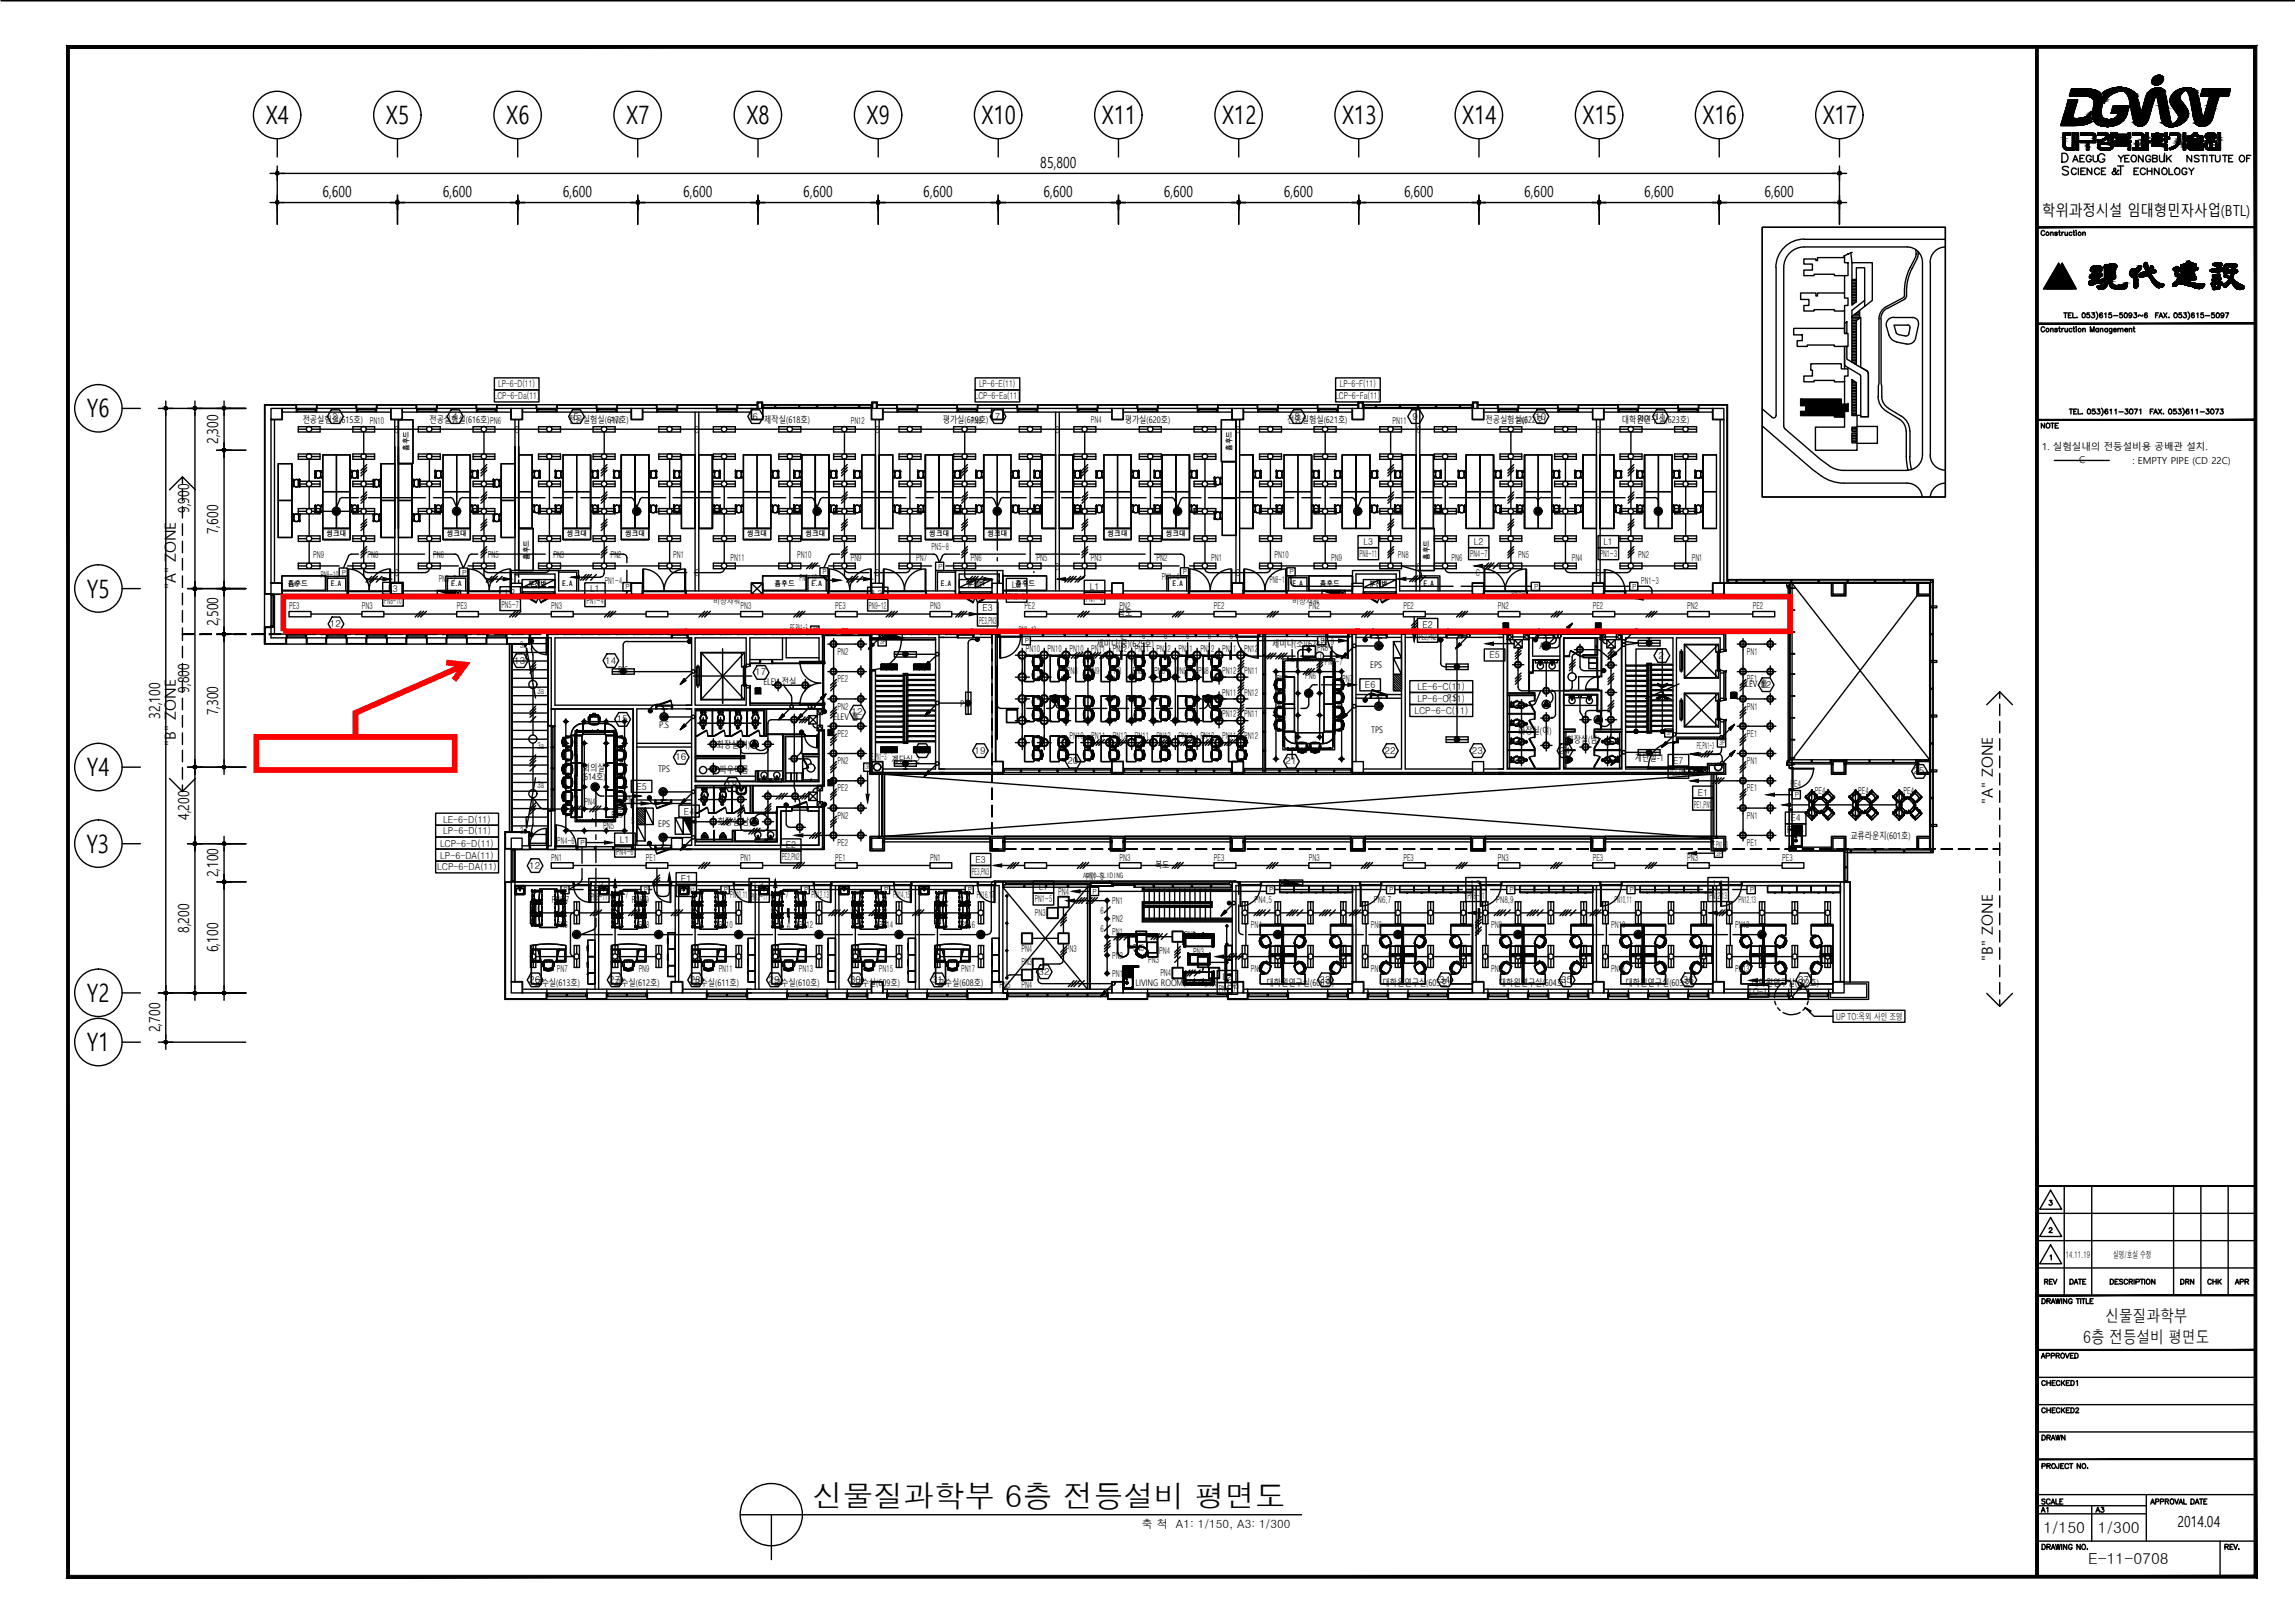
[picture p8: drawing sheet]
<svg xmlns="http://www.w3.org/2000/svg" width="420mm" height="297mm" viewBox="0 0 420 297" stroke-linecap="round" stroke-linejoin="round" font-family="sans-serif">
<defs><g id="words">
<text font-size="5.6" x="148.8" y="275.9">신물질과학부 6층 전등설비 평면도</text>
<g font-size="4.6">
<text x="48.6" y="22.7">X4</text>
<text x="70.7" y="22.7">X5</text>
<text x="92.7" y="22.7">X6</text>
<text x="114.6" y="22.7">X7</text>
<text x="136.7" y="22.7">X8</text>
<text x="158.7" y="22.7">X9</text>
<text x="179.7" y="22.7">X10</text>
<text x="201.7" y="22.7">X11</text>
<text x="223.7" y="22.7">X12</text>
<text x="245.7" y="22.7">X13</text>
<text x="267.7" y="22.7">X14</text>
<text x="289.7" y="22.7">X15</text>
<text x="311.7" y="22.7">X16</text>
<text x="333.7" y="22.7">X17</text>
<text x="15.9" y="76.4">Y6</text>
<text x="15.9" y="109.4">Y5</text>
<text x="15.9" y="142.1">Y4</text>
<text x="15.8" y="156">Y3</text>
<text x="15.9" y="183.4">Y2</text>
<text x="15.9" y="192.3">Y1</text>
</g>
<text font-size="4.4" x="386.6" y="33.2">T</text>
<g font-size="4">
<text x="398.3" y="236.4">DRN</text>
<text x="403.2" y="236.4">CHK</text>
<text x="372.9" y="278">A1</text>
<text x="382.8" y="278">A3</text>
</g>
<g font-size="3.1">
<text x="381.4" y="245.8">6층 전등설비 평면도</text>
<text x="385.4" y="242">신물질과학부</text>
</g>
<g font-size="2.8">
<text x="190.5" y="30.7">85,800</text>
<text x="59.1" y="36">6,600</text>
<text x="81.1" y="36">6,600</text>
<text x="103" y="36">6,600</text>
<text x="125.1" y="36">6,600</text>
<text x="147.1" y="36">6,600</text>
<text x="169" y="36">6,600</text>
<text x="191.1" y="36">6,600</text>
<text x="213.1" y="36">6,600</text>
<text x="235" y="36">6,600</text>
<text x="257" y="36">6,600</text>
<text x="279.1" y="36">6,600</text>
<text x="301" y="36">6,600</text>
<text x="323" y="36">6,600</text>
<text x="373.9" y="39.6">학위과정시설 임대형민자사업(BTL)</text>
<text x="40" y="81.3" transform="rotate(-90 40 81.3)">2,300</text>
<text x="34.6" y="93.9" transform="rotate(-90 34.6 93.9)">9,900</text>
<text x="40" y="97.8" transform="rotate(-90 40 97.8)">7,600</text>
<text x="32.2" y="107.9" transform="rotate(-90 32.2 107.9)">&quot;A&quot; ZONE</text>
<text x="40" y="114.6" transform="rotate(-90 40 114.6)">2,500</text>
<text x="29.3" y="131.6" transform="rotate(-90 29.3 131.6)">32,100</text>
<text x="34.6" y="126.8" transform="rotate(-90 34.6 126.8)">9,800</text>
<text x="40" y="130.9" transform="rotate(-90 40 130.9)">7,300</text>
<text x="32.2" y="136.5" transform="rotate(-90 32.2 136.5)">&quot;B&quot; ZONE</text>
<text x="364.8" y="147.2" transform="rotate(-90 364.8 147.2)">&quot;A&quot; ZONE</text>
<text x="34.6" y="150.1" transform="rotate(-90 34.6 150.1)">4,200</text>
<text x="40" y="160.6" transform="rotate(-90 40 160.6)">2,100</text>
<text x="34.6" y="170.8" transform="rotate(-90 34.6 170.8)">8,200</text>
<text x="40" y="174.3" transform="rotate(-90 40 174.3)">6,100</text>
<text x="364.8" y="175.8" transform="rotate(-90 364.8 175.8)">&quot;B&quot; ZONE</text>
<text x="29.3" y="188.9" transform="rotate(-90 29.3 188.9)">2,700</text>
<text x="374.1" y="280.6">1/150</text>
<text x="384.1" y="280.6">1/300</text>
<text x="398.7" y="279.4">2014.04</text>
<text x="382.3" y="286.3">E-11-0708</text>
</g>
<text font-size="2.1" x="209" y="279.7">축 척 A1: 1/150, A3: 1/300</text>
<g font-size="1.7">
<text x="91.2" y="70.9">LP-6-D(11)</text>
<text x="179.2" y="70.9">LP-6-E(11)</text>
<text x="245.3" y="70.9">LP-6-F(11)</text>
<text x="55.4" y="77.3">전공실험실(615호)</text>
<text x="60.8" y="76.8">3</text>
<text x="67.7" y="77.6">PN10</text>
<text x="78.6" y="77.3">전공실험실(616호)PN6</text>
<text x="82.8" y="76.8">4</text>
<text x="90.4" y="73.1">LCP-6-Da(11)</text>
<text x="104.1" y="77.3">전공실험실(617호)</text>
<text x="104.9" y="76.8">5</text>
<text x="111.7" y="77.6">PN4</text>
<text x="137.8" y="76.8">6</text>
<text x="139.9" y="77.3">제작실(618호)</text>
<text x="155.7" y="77.6">PN12</text>
<text x="172.6" y="77.3">평가실(619호)</text>
<text x="177.7" y="77.6">PN8</text>
<text x="178.5" y="73.1">LCP-6-Ea(11)</text>
<text x="182.1" y="76.8">7</text>
<text x="199.7" y="77.4">PN4</text>
<text x="205.9" y="77.3">평가실(620호)</text>
<text x="235.7" y="77.3">전공실험실(621호)</text>
<text x="237" y="76.8">8</text>
<text x="244.5" y="73.1">LCP-6-Fa(11)</text>
<text x="254.9" y="77.6">PN11</text>
<text x="258.6" y="76.8">9</text>
<text x="271.9" y="77.3">전공실험실(622호)</text>
<text x="277.7" y="77.6">PN7</text>
<text x="281.1" y="76.8">10</text>
<text x="296.9" y="77.3">대학원연구실(623호)</text>
<text x="299.9" y="77.2">PN3</text>
<text x="302.9" y="76.8">11</text>
<text x="72.2" y="79.2">C</text>
<text x="94.2" y="79.2">C</text>
<text x="127.2" y="79.2">C</text>
<text x="160.2" y="79.2">C</text>
<text x="193.2" y="79.2">C</text>
<text x="226.2" y="79.2">C</text>
<text x="259.4" y="79.2">C</text>
<text x="292.2" y="79.2">C</text>
<text x="373.9" y="82.4">1. 실험실내의 전등설비용 공배관 설치.</text>
<text x="380.6" y="84.8">C</text>
<text x="390.4" y="84.9">: EMPTY PIPE (CD 22C)</text>
<text x="170.5" y="100.7">PN5~8</text>
<text x="248.9" y="102">PN8~11</text>
<text x="249.6" y="99.8">L3</text>
<text x="269.2" y="102">PN4~7</text>
<text x="269.8" y="99.8">L2</text>
<text x="292.9" y="102">PN1~3</text>
<text x="293.5" y="99.8">L1</text>
<text x="57.3" y="102.2">PN9</text>
<text x="58.8" y="105.8">PN8~10</text>
<text x="67.3" y="102.2">PN8</text>
<text x="72.2" y="105.5">C</text>
<text x="79.3" y="102.2">PN6</text>
<text x="80.3" y="106.5">PN5~7</text>
<text x="89.3" y="102.2">PN5</text>
<text x="94.2" y="105.5">C</text>
<text x="101.3" y="102.2">PN3</text>
<text x="110.7" y="106.9">PN1~4</text>
<text x="111.8" y="102.2">PN2</text>
<text x="123.2" y="102.2">PN1</text>
<text x="127.3" y="105.5">C</text>
<text x="133.7" y="102.6">PN11</text>
<text x="145.9" y="102.2">PN10</text>
<text x="146.4" y="106.3">PN9~12</text>
<text x="155.7" y="102.6">PN9</text>
<text x="160.2" y="105.5">C</text>
<text x="167.7" y="102.6">PN7</text>
<text x="177.7" y="102.6">PN6</text>
<text x="185.3" y="107.6">L2</text>
<text x="189.7" y="102.6">PN5</text>
<text x="193.2" y="104.3">C</text>
<text x="199.5" y="107.9">L1</text>
<text x="199.7" y="102.6">PN3</text>
<text x="211.7" y="102.6">PN2</text>
<text x="212.7" y="106.1">PN1~4</text>
<text x="221.7" y="102.6">PN1</text>
<text x="226.2" y="105.5">C</text>
<text x="232.5" y="106.7">PN8~11</text>
<text x="233.3" y="102.2">PN10</text>
<text x="243.7" y="102.6">PN9</text>
<text x="255.9" y="102.2">PN8</text>
<text x="259.4" y="104.3">C</text>
<text x="265.7" y="102.6">PN6</text>
<text x="270.2" y="105.5">C</text>
<text x="277.9" y="102.2">PN5</text>
<text x="287.7" y="102.6">PN4</text>
<text x="292.2" y="105.5">C</text>
<text x="299.9" y="102.2">PN2</text>
<text x="300.5" y="106.9">PN1~3</text>
<text x="309.7" y="102.6">PN1</text>
<text x="52.9" y="111.5">PE3</text>
<text x="66.3" y="111.5">PN3</text>
<text x="70.4" y="110.5">PN8~10</text>
<text x="71.1" y="108.3">L3</text>
<text x="83.6" y="111.5">PE3</text>
<text x="91.8" y="111.3">PN5~7</text>
<text x="92.5" y="109.1">L2</text>
<text x="100.9" y="111.5">PN3</text>
<text x="107.4" y="110.6">PN1~4</text>
<text x="108" y="108.4">L1</text>
<text x="135.6" y="111.5">PN3</text>
<text x="152.9" y="111.5">PE3</text>
<text x="159.1" y="111.4">PN9~12</text>
<text x="159.8" y="109.2">L3</text>
<text x="170.3" y="111.5">PN3</text>
<text x="179.9" y="111.9">E3</text>
<text x="184.5" y="109.8">PN5~8</text>
<text x="187.6" y="111.5">PE2</text>
<text x="198.8" y="110.1">PN1~4</text>
<text x="204.6" y="112.8">복도</text>
<text x="204.9" y="111.5">PN2</text>
<text x="222.3" y="111.5">PE2</text>
<text x="239.6" y="111.5">PN2</text>
<text x="256.9" y="111.5">PE2</text>
<text x="274.2" y="111.5">PN2</text>
<text x="276.7" y="109.2">PN4~7</text>
<text x="291.6" y="111.5">PE2</text>
<text x="308.9" y="111.5">PN2</text>
<text x="320.9" y="111.5">PE2</text>
<text x="60.4" y="114.8">12</text>
<text x="95.2" y="118.6">3a</text>
<text x="144.7" y="115.5">PE,PN1~3</text>
<text x="153.3" y="119.9">PN2</text>
<text x="179.2" y="114.1">PE3,PN3</text>
<text x="186.5" y="115.9">PN8~12</text>
<text x="187.8" y="119.3">PN10</text>
<text x="191.8" y="119.3">PN10</text>
<text x="195.8" y="119.3">PN10</text>
<text x="199.8" y="119.3">PN11</text>
<text x="200.7" y="118.3">세미나(중)(625호)</text>
<text x="203.8" y="119.3">PN12</text>
<text x="205.1" y="117">6</text>
<text x="207.8" y="119.3">PN11</text>
<text x="209.1" y="117">6</text>
<text x="211.8" y="119.3">PN12</text>
<text x="213.1" y="117">6</text>
<text x="215.8" y="119.3">PN11</text>
<text x="217.1" y="117">6</text>
<text x="219.8" y="119.3">PN12</text>
<text x="221.1" y="117">6</text>
<text x="223.8" y="119.3">PN11</text>
<text x="225.1" y="117">6</text>
<text x="227.8" y="119.3">PN12</text>
<text x="232.9" y="118.3">세미나(소)(624호)9</text>
<text x="241.1" y="119.1">PN8</text>
<text x="259.8" y="117.1">PE2,PN2</text>
<text x="260.4" y="114.9">E2</text>
<text x="281.9" y="118.8">A.V</text>
<text x="319.8" y="119.9">PN1</text>
<text x="94.1" y="121.4">13</text>
<text x="110.8" y="121.4">14</text>
<text x="113.2" y="123.2">P.S</text>
<text x="138.3" y="123.6">17</text>
<text x="139.8" y="125.4">ELEV 전실</text>
<text x="153.3" y="124.9">PE2</text>
<text x="195.3" y="123.3">PN8</text>
<text x="199.3" y="123.3">PN9</text>
<text x="203.3" y="123.3">PN8</text>
<text x="207.3" y="123.3">PN9</text>
<text x="211.3" y="123.3">PN8</text>
<text x="215.3" y="123.3">PN9</text>
<text x="219.3" y="123.3">PN8</text>
<text x="223.8" y="123.3">PN12</text>
<text x="227.8" y="123.3">PN11</text>
<text x="233.7" y="124.8">PN7</text>
<text x="239" y="124.3">PN6</text>
<text x="242.6" y="121.8">PN5~7</text>
<text x="245.7" y="124.8">PN7</text>
<text x="249.9" y="126">E6</text>
<text x="250.9" y="122.3">EPS</text>
<text x="272.7" y="120.5">E5</text>
<text x="303.7" y="120.6">2</text>
<text x="318.9" y="125.7">ELEV 홀</text>
<text x="319.8" y="124.9">PE1</text>
<text x="322.3" y="125.9">12</text>
<text x="98.4" y="127">3a</text>
<text x="152.6" y="131.7">ELEV 홀</text>
<text x="153.3" y="129.9">PN2</text>
<text x="155.9" y="130.9">12</text>
<text x="175.8" y="129.4">P.S</text>
<text x="223.8" y="131.3">PN12</text>
<text x="223.8" y="127.3">PN11</text>
<text x="227.8" y="131.3">PN11</text>
<text x="227.8" y="127.3">PN12</text>
<text x="259" y="130.7">LCP-6-C(11)</text>
<text x="259.5" y="126.3">LE-6-C(11)</text>
<text x="259.5" y="128.5">LP-6-C(11)</text>
<text x="265" y="128.3">P.S</text>
<text x="319.8" y="129.9">PN1</text>
<text x="98.4" y="137">3a</text>
<text x="112.9" y="132.2">15</text>
<text x="120.7" y="133.2">P.S</text>
<text x="131.2" y="136.9">화장실(여)</text>
<text x="153.3" y="134.9">PE2</text>
<text x="168.3" y="137.9">1</text>
<text x="178.4" y="138">19</text>
<text x="195.8" y="135.3">PN10</text>
<text x="199.8" y="135.3">PN11</text>
<text x="203.8" y="135.3">PN12</text>
<text x="207.8" y="135.3">PN11</text>
<text x="211.8" y="135.3">PN12</text>
<text x="215.8" y="135.3">PN11</text>
<text x="219.8" y="135.3">PN12</text>
<text x="223.8" y="135.3">PN11</text>
<text x="227.8" y="135.3">PN12</text>
<text x="251" y="134.1">TPS</text>
<text x="253.5" y="137.9">22</text>
<text x="269.5" y="138">23</text>
<text x="277.9" y="134.3">화장실(여)</text>
<text x="285.5" y="137.9">24</text>
<text x="286.8" y="136">화장실(남)</text>
<text x="310.6" y="137.1">PE,PN1~3</text>
<text x="319.8" y="134.9">PE1</text>
<text x="106.6" y="142.8">(614호)</text>
<text x="106.7" y="141">회의실</text>
<text x="120.5" y="141.4">TPS</text>
<text x="123.7" y="139.1">16</text>
<text x="131.7" y="141.5">파우더룸</text>
<text x="153.3" y="139.9">PN2</text>
<text x="159.1" y="139.1">PE,PN1~3</text>
<text x="163.2" y="139.7">계단실-2</text>
<text x="195.4" y="139.9">20</text>
<text x="235.4" y="139.9">21</text>
<text x="299.3" y="139.3">계단실-1</text>
<text x="305.7" y="142">PE5,PN5</text>
<text x="306.3" y="139.8">E7</text>
<text x="319.8" y="139.9">PN1</text>
<text x="327.8" y="144">PE4</text>
<text x="350.3" y="141.7">25</text>
<text x="98.4" y="144.3">3a</text>
<text x="107" y="147.3">PN4</text>
<text x="111.9" y="149.6">PN5</text>
<text x="114.4" y="146.9">PN6</text>
<text x="116.5" y="144.6">E5</text>
<text x="125.2" y="149.1">E4</text>
<text x="133" y="144.1">18</text>
<text x="153.3" y="144.9">PE2</text>
<text x="153.3" y="149.8">PN2</text>
<text x="310.2" y="147.8">PE1,PN1</text>
<text x="310.8" y="145.6">E1</text>
<text x="319.8" y="144.9">PE1</text>
<text x="319.8" y="149.8">PN1</text>
<text x="332.3" y="145.3">PE4</text>
<text x="340.2" y="145.3">PE4</text>
<text x="348.5" y="145.3">PE4</text>
<text x="80.6" y="154.9">LCP-6-D(11)</text>
<text x="81.2" y="150.6">LE-6-D(11)</text>
<text x="81.2" y="152.7">LP-6-D(11)</text>
<text x="95.2" y="152.6">3a</text>
<text x="102" y="154.5">PN4~6</text>
<text x="110.4" y="151.7">PN5</text>
<text x="113.5" y="154.2">L1</text>
<text x="115.5" y="150.9">5</text>
<text x="120.5" y="151.3">EPS</text>
<text x="131.4" y="150.9">화장실(남)</text>
<text x="143.8" y="155.3">E2</text>
<text x="153.3" y="154.8">PE2</text>
<text x="313.1" y="155.1">PE,PN1~3</text>
<text x="319.8" y="154.8">PE1</text>
<text x="327.2" y="152.5">PE4</text>
<text x="327.8" y="150.3">E4</text>
<text x="338.8" y="153.5">교류라운지(601호)</text>
<text x="80.1" y="159.3">LCP-6-DA(11)</text>
<text x="80.6" y="157.1">LP-6-DA(11)</text>
<text x="96.9" y="159">12</text>
<text x="100.9" y="157.5">PN1</text>
<text x="112.8" y="156.4">PN4~6</text>
<text x="118.2" y="157.5">PE1</text>
<text x="124.7" y="161.4">E1</text>
<text x="135.6" y="157.5">PN1</text>
<text x="143.2" y="157.5">PE2,PN2</text>
<text x="152.9" y="157.5">PE1</text>
<text x="170.3" y="157.5">PN1</text>
<text x="177.9" y="160.1">PE3,PN3</text>
<text x="178.6" y="157.9">E3</text>
<text x="198.8" y="161.1">PN1~5</text>
<text x="204.9" y="157.5">PN3</text>
<text x="211.5" y="158.8">복도</text>
<text x="222.3" y="157.5">PE3</text>
<text x="239.6" y="157.5">PN3</text>
<text x="256.9" y="157.5">PE3</text>
<text x="274.2" y="157.5">PN3</text>
<text x="291.6" y="157.5">PE3</text>
<text x="308.9" y="157.5">PN3</text>
<text x="326.3" y="157.5">PE3</text>
<text x="101.1" y="165.3">PN6,7</text>
<text x="108.1" y="164.7">PN6~11</text>
<text x="108.8" y="162.5">L2</text>
<text x="114.5" y="164.3">7</text>
<text x="115.7" y="165.3">PN8,9</text>
<text x="124" y="163.6">PE1,PN1</text>
<text x="133.7" y="164.3">PN10,11</text>
<text x="137.4" y="164.7">PN12~17</text>
<text x="138.1" y="162.5">L3</text>
<text x="143.8" y="164.3">7</text>
<text x="148.5" y="164.3">PN12,13</text>
<text x="163.5" y="164.3">PN14,15</text>
<text x="178.8" y="164.3">PN16,17</text>
<text x="189.4" y="165.2">PN1~5</text>
<text x="189.4" y="167.7">PN3</text>
<text x="190.2" y="163">L1</text>
<text x="193.7" y="163.9">PN4</text>
<text x="201.5" y="167.2">6</text>
<text x="203.6" y="165.4">PN1</text>
<text x="229.7" y="165.3">PN4,5</text>
<text x="251.5" y="165.3">PN6,7</text>
<text x="268.6" y="164.5">PN8~11</text>
<text x="269.3" y="162.3">L3</text>
<text x="273.9" y="165.3">PN8,9</text>
<text x="295.6" y="165.3">PN10,11</text>
<text x="313" y="164.5">PN12,13</text>
<text x="313.7" y="162.3">L4</text>
<text x="318.3" y="165.3">PN12,13</text>
<text x="101.9" y="169.8">PN6</text>
<text x="116.9" y="169.8">PN8</text>
<text x="131.6" y="169.8">PN10</text>
<text x="144.1" y="170.2">6</text>
<text x="146.3" y="169.8">PN12</text>
<text x="160.9" y="169.8">PN14</text>
<text x="175.9" y="169.8">PN16</text>
<text x="201.5" y="170.5">6</text>
<text x="203.6" y="171.1">PN1</text>
<text x="203.6" y="168.8">PN2</text>
<text x="216.8" y="171.6">PN3</text>
<text x="229" y="169.8">PN4</text>
<text x="251" y="169.8">PN6</text>
<text x="273" y="169.8">PN8</text>
<text x="295" y="169.8">PN10</text>
<text x="317.7" y="169.8">PN12</text>
<text x="96.9" y="179.9">26</text>
<text x="101.9" y="177.8">PN7</text>
<text x="111.5" y="179.9">27</text>
<text x="116.9" y="177.8">PN9</text>
<text x="126.3" y="179.9">28</text>
<text x="131.6" y="177.8">PN11</text>
<text x="140.7" y="179.9">29</text>
<text x="146.3" y="177.8">PN13</text>
<text x="155.6" y="179.9">30</text>
<text x="160.9" y="177.8">PN15</text>
<text x="170.6" y="179.9">31</text>
<text x="175.9" y="177.8">PN17</text>
<text x="187" y="176.7">PN3</text>
<text x="187" y="174.2">PN4</text>
<text x="190.1" y="178.4">32</text>
<text x="195.2" y="174.2">PN3</text>
<text x="203.6" y="178.8">PN1</text>
<text x="203.6" y="175.5">PN2</text>
<text x="207.4" y="174.1">PN3</text>
<text x="210.2" y="176.2">PN3</text>
<text x="212.2" y="174.7">PN4</text>
<text x="212.4" y="178.5">PN4</text>
<text x="218.4" y="174.9">PN3</text>
<text x="223.8" y="179.4">L2</text>
<text x="229" y="177.8">PN5</text>
<text x="241.6" y="179.9">33</text>
<text x="251" y="177.8">PN7</text>
<text x="263.5" y="179.9">34</text>
<text x="273" y="177.8">PN9</text>
<text x="285.8" y="179.9">35</text>
<text x="295" y="177.8">PN11</text>
<text x="308.1" y="179.9">36</text>
<text x="317.7" y="177.8">PN13</text>
<text x="329.2" y="179.9">37</text>
<text x="97.8" y="180.4">교수실(613호)</text>
<text x="112.4" y="180.4">교수실(612호)</text>
<text x="126.9" y="180.4">교수실(611호)</text>
<text x="141.7" y="180.4">교수실(610호)</text>
<text x="156.4" y="180.4">교수실(609호)</text>
<text x="171.7" y="180.4">교수실(608호)</text>
<text x="183" y="180.8">PN5</text>
<text x="187" y="180.8">PN4</text>
<text x="207.9" y="180.5">LIVING ROOM(607호)PN4</text>
<text x="223.1" y="181.6">PN4~7</text>
<text x="224.8" y="181">PN5</text>
<text x="231.9" y="180.5">대학원연구실(606호)</text>
<text x="253.1" y="180.5">대학원연구실(605호)</text>
<text x="274.4" y="180.5">대학원연구실(604호)</text>
<text x="297.6" y="180.5">대학원연구실(603호)</text>
<text x="320.2" y="182">LO-1</text>
<text x="320.6" y="180.5">대학원연구실(602호)</text>
<text x="336.2" y="186.6">UP TO:옥외 사인 조명</text>
<text x="378.2" y="230.2">14.11.19</text>
<text x="386.8" y="230.2">실명/호실 수정</text>
</g>
<g font-size="1.4">
<text x="74.8" y="82.6" transform="rotate(-90 74.8 82.6)">흄후드</text>
<text x="225.5" y="82.6" transform="rotate(-90 225.5 82.6)">흄후드</text>
<text x="59.8" y="98.2">씽크대</text>
<text x="81.8" y="98.2">씽크대</text>
<text x="103.8" y="98.2">씽크대</text>
<text x="114.5" y="98.2">씽크대</text>
<text x="136.8" y="98.2">씽크대</text>
<text x="147.4" y="98.2">씽크대</text>
<text x="170.1" y="98.2">씽크대</text>
<text x="180.8" y="98.2">씽크대</text>
<text x="202.8" y="98.2">씽크대</text>
<text x="213.4" y="98.2">씽크대</text>
<text x="52.7" y="107.3">흄후드</text>
<text x="52.9" y="107.4">E.A</text>
<text x="60.6" y="107.3">E.A</text>
<text x="82.6" y="107.3">E.A</text>
<text x="96.7" y="107.5">분전반</text>
<text x="96.9" y="102.5" transform="rotate(-90 96.9 102.5)">흄후드</text>
<text x="103" y="107.3">E.A</text>
<text x="141.8" y="107.3">흄후드</text>
<text x="148.6" y="107.3">E.A</text>
<text x="172.3" y="107.3">E.A</text>
<text x="177" y="107.5">분전반</text>
<text x="185.8" y="107.3">흄후드</text>
<text x="214.7" y="107.3">E.A</text>
<text x="236.7" y="107.3">E.A</text>
<text x="241.6" y="107.3">흄후드</text>
<text x="250.7" y="107.5">분전반</text>
<text x="260.7" y="107.3">E.A</text>
<text x="261.7" y="102.5" transform="rotate(-90 261.7 102.5)">흄후드</text>
<text x="130.6" y="110.6">비상샤워</text>
<text x="236.6" y="110.6">비상샤워</text>
<text x="241.3" y="120.6">J</text>
<text x="113.2" y="147.6">J</text>
<text x="198.3" y="160.7">AUTO SLIDING</text>
</g>
<g font-size="1.3">
<text x="62.6" y="105.2">P</text>
<text x="84.6" y="105.2">P</text>
<text x="114.5" y="107.9">P</text>
<text x="150.6" y="105.1">P</text>
<text x="171.7" y="104.1">P</text>
<text x="216.6" y="105.1">P</text>
<text x="236.1" y="105.1">P</text>
<text x="280.8" y="107.8">P</text>
<text x="298.8" y="107.8">P</text>
<text x="148.8" y="115.7">3P</text>
<text x="161.1" y="117.9">3P</text>
<text x="187.6" y="117.7">P</text>
<text x="241.7" y="117.7">P</text>
<text x="305.1" y="134.6">3P</text>
<text x="314.8" y="136.4">3P</text>
<text x="158.5" y="140.8">3P</text>
<text x="328.6" y="145.9">P</text>
<text x="106.3" y="154.7">P</text>
<text x="314.2" y="156.6">3P</text>
<text x="103.2" y="163.3">P</text>
<text x="117.9" y="163.3">P</text>
<text x="132.5" y="163.3">P</text>
<text x="147.2" y="163.3">P</text>
<text x="161.8" y="163.3">P</text>
<text x="177.2" y="163.3">P</text>
<text x="200" y="163.6">P</text>
<text x="232.3" y="163.3">P</text>
<text x="254.3" y="163.3">P</text>
<text x="276.4" y="163.3">P</text>
<text x="298.3" y="163.3">P</text>
<text x="320.3" y="163.3">P</text>
</g>
</g></defs>
<!-- layer: 9 -->
<g fill="none" stroke="#000" stroke-width=".25">
<path d="M50.8 25.4v3.3M50.8 31.1v9.9M51.4 31.7h284.7M51.4 37.1h20.7M72.8 25.4v3.3M72.8 36.4v4.6M73.4 37.1h20.7M94.8 25.4v3.3M94.8 36.4v4.6M95.4 37.1h20.7M116.8 25.4v3.3M116.8 36.4v4.6"/>
<path d="M117.4 37.1h20.7M138.8 25.4v3.3M138.8 36.4v4.6M139.4 37.1h20.7M160.8 25.4v3.3M160.8 36.4v4.6M161.4 37.1h20.7M182.8 25.4v3.3M182.8 36.4v4.6M183.4 37.1h20.7M204.8 25.4v3.3M204.8 36.4v4.6"/>
<path d="M205.4 37.1h20.7M226.8 25.4v3.3M226.8 36.4v4.6M227.4 37.1h20.7M248.8 25.4v3.3M248.8 36.4v4.6M249.4 37.1h20.7M270.8 25.4v3.3M270.8 36.4v4.6M271.4 37.1h20.7M292.8 25.4v3.3M292.8 36.4v4.6"/>
<path d="M293.4 37.1h20.7M314.7 25.4v3.3M314.7 36.4v4.6M315.4 37.1h20.7M336.8 25.4v3.3M336.8 31.1v9.9M22.4 74.7h3.3M29.7 74.7h15.3M30.4 75.4v105.6M35.7 75.4v31.7M41 75.4v6.3M49.6 74.7h2v2h-2z"/>
<path d="M49.6 76.7v30.1M50.2 76.8v29.9M51.7 75.4h2.6v-1.3h-5.9v43.8M54.2 74.7v-.5h-5.7v34.5h1.1M54.3 74.7h-2.6v2.1h-2.1M58 74.7h7.3M58 74.1h7.3v1.3h-7.3zM58 74.7v-.5h7.2v.5M68.9 74.7v-.6h7.4v1.3h-2.6M68.9 74.7v.7h2.6M68.9 74.7h2.6M69 74.7v-.5h7.2v.5"/>
<path d="M72.3 76.8v29.9M72.9 76.8v29.9M73.7 74.7h2.6M79.9 74.7v.7h7.3v-.7M79.9 74.7h7.3M79.9 74.7v-.6h7.3v.6M80.1 74.7v-.5h7.1v.5M90.9 74.7v-.6h7.4v1.3h-2.6M90.9 74.7v.7h2.6M90.9 74.7h2.6M91 74.7v-.5h7.2v.5M94.3 76.8v27.6"/>
<path d="M95 76.8v27.6M95.7 74.7h2.6M101.9 74.7v.7h7.4v-.7M101.9 74.7h7.4M101.9 74.7v-.6h7.4v.6M102 74.7v-.5h7.2v.5M112.9 74.7v-.6h7.4v1.3h-2.6M112.9 74.7v.7h2.6M112.9 74.7h2.6M113 74.7v-.5h7.2v.5M115.6 74.7h2v2h-2zM115.6 74.7l-.1 2.1h2.2l-.1-2.1"/>
<path d="M117.7 74.7h2.6M124 74.7v.7h7.3v-.7M124 74.7h7.3M124 74.7v-.6h7.3v.6M124 74.7v-.5h7.1v.5M127.3 75.4v32.7M127.9 75.4v32.7M134.9 74.7v.7h2.6M134.9 74.7h2.6M137.6 74.7h2v2h-2zM137.6 74.7l-.1 2.1h2.2l-.1-2.1M138.6 74.7v-1.1h1v1.1"/>
<path d="M138.6 74.2h-3.6v.5M138.6 74.1h-3.7v.6M138.8 74.7v-1h.6v1M139.6 74.7h20v-1.1h1v1.1M139.6 74.1v.5h.2v-.5h-.2h20M139.6 74.6h20M139.6 74.2h20M141.9 74.1l.1 .5h-.2l.1-.4M146.3 74.1l.1 .5h-.2l.1-.4M149.6 74.1l.1 .5h-.2v-.4h.1M152.9 74.1l.1 .5h-.2v-.4h.1M157.3 74.1l.1 .5h-.2v-.4h.1"/>
<path d="M159.4 74.1h.2v.5h-.2zM159.8 74.7v-1h.6v1M160.3 76.8v29.9M160.6 74.2h3.6v.5M160.6 74.1h3.7v1.3h-2.6M161 76.8v29.9M161.7 74.7h2.6M167.9 74.7v.7h7.4v-.7M167.9 74.7h7.4M167.9 74.7v-.6h7.4v.6M168 74.7v-.5h7.2v.5M178.9 74.7v-.6h7.4v1.3h-2.6"/>
<path d="M178.9 74.7v.7h2.6M178.9 74.7h2.6M179 74.7v-.5h7.2v.5M183.7 74.7h2.6M189.9 74.7v.7h7.4v-.7M189.9 74.7h7.4M189.9 74.7v-.6h7.4v.6M190 74.7v-.5h7.1v.5M193.3 75.4v32.7M193.9 75.4v32.7M200.9 74.7v-.6h7.4v1.3h-2.6M200.9 74.7v.7h2.6"/>
<path d="M200.9 74.7h2.6M201 74.7v-.5h7.2v.5M205.7 74.7h2.6M211.9 74.7v.7h7.3v-.7M211.9 74.7h7.3M211.9 74.7v-.6h7.3v.6M212 74.7v-.5h7.2v.5M222.9 74.7v-.6h7.4v1.3h-2.6M222.9 74.7v.7h2.6M222.9 74.7h2.6M223 74.7v-.5h7.2v.5M226.3 76.8v30"/>
<path d="M226.9 76.8v30M227.7 74.7h2.6M233.9 74.7v.7h7.4v-.7M233.9 74.7h7.4M233.9 74.7v-.6h7.4v.6M234 74.7v-.5h7.2v.5M244.9 74.7v.7h2.6M244.9 74.7h2.6M248.6 74.1h-3.7v.6M248.6 74.2h-3.6v.5M248.6 74.7v-1.1h1v1.1h20v-1.1h1v1.1M248.8 74.7v-1h.6v1"/>
<path d="M249.6 74.1v.5h.2v-.5h-.2h20M249.6 74.6h20M249.6 74.2h20M251.9 74.1l.1 .1v.4h-.2l.1-.4M256.3 74.1l.1 .1v.4h-.2l.1-.4M259.2 74.7v33.4M259.6 74.1l.1 .1v.4h-.2l.1-.4M259.9 74.7v33.4M262.9 74.1l.1 .1v.4h-.2l.1-.4M267.3 74.1l.1 .5h-.2l.1-.4M269.4 74.1h.2v.5h-.2zM269.7 74.7v-1h.7v1"/>
<path d="M270.6 74.2h3.6v.5M270.6 74.1h3.7v1.3h-2.6M271.7 74.7h2.6M277.9 74.7v.7h7.3v-.7M277.9 74.7h7.3M277.9 74.7v-.6h7.3v.6M278 74.7v-.5h7.2v.5M288.9 74.7v-.6h7.3v1.3h-2.5M288.9 74.7v.7h2.6M288.9 74.7h2.6M289 74.7v-.5h7.2v.5M292.3 76.8v29.9"/>
<path d="M292.9 76.8v29.9M293.7 74.7h2.5M299.9 74.7v.7h7.4v-.7M299.9 74.7h7.4M299.9 74.7v-.6h7.4v.6M300 74.7v-.5h7.2v.5M310.9 74.7v.7h2.6M310.9 74.7h2.6M310.9 74.7v-.6h5.4v32.7M311 74.7v-.5h5.1v32.4h-.5M313.6 74.7h2v2h-2zM313.6 74.7l-.1 2.1h2.1"/>
<path d="M314.9 76.8v29.9M315.6 76.7v30.1M40.3 82.4h4.7M41 83.1v24M22.4 107.7h3.3M35 107.7h10M35.7 108.4v31.3M40.3 116.1h4.7M41 108.4v7M41 116.7v23M48.4 108.7h1.2M48.4 114.8h1.8"/>
<path d="M49.6 106.8h2v1.9h-2zM49.6 109v5.5M49.6 106.7l2 .1M49.8 109v5.5M50.1 109v5.5M50.2 108.7v7.4h38.9v1.8h-3.7v-1.8M51.6 108.7v.1M51.6 108.1h12M51.7 108.1v.7h-1.6M52.3 116.7v1.1h-3.8v-3h1.1h-1.1v3M52.5 116.1v1.8h-4.1v-3.1h1.2v1.9h21.2v-.6M52.5 117.9h3.6"/>
<path d="M52.6 116.6h3.3M52.6 116.2h3.3M56.1 116.1v1.8h3.7v-1.8M56.2 116.7v1.1h3.4v-1.1M59.6 108.1v-2.6h4v2.6M59.8 117.9h3.6M59.9 108.1v-2.3h3.4v2.3M60 116.6h3.2M60 116.2h3.2M63.4 116.1v1.8h3.7v-1.2M63.5 116.7v1.1h3.5v-1.1M63.6 108.1v.7h-11.9"/>
<path d="M63.7 108.1h7.8v.2h-7.8zM67.1 116.7v1.2h7.3v-1.2M67.1 117.9h3.7M67.1 116.1v.6M67.3 116.6h3.3M67.3 116.2h3.3M70.8 116.7h3.6v1.2h-3.6zM70.9 116.7v1.1h3.4v-1.1M71.5 108.1v-1.4h2.2v2.1h-2.1M71.6 106.8h2v1.9h-2zM73.7 108.1h11.9M74.4 116.7h25.9v38.1"/>
<path d="M74.4 117.9h3.7M74.4 116.1v.6M74.6 116.6h3.3M74.6 116.2h3.3M78.1 116.1v1.8h3.7v-1.8M78.2 116.7v1.1h3.5v-1.1M80.1 108.1h3.2v1h-3.2zM80.1 108.1l3.2 1 1-1M81.6 108.1v-2.6h4v2.6M81.8 117.9h3.6M81.9 108.1v-2.3h3.4v2.3M82 116.6h3.2"/>
<path d="M82 116.2h3.2M83.3 108.1h1v1h-1zM83.3 108.1l1 1M85.5 116.7v1.1h3.5v-1.1M85.6 108.1v.7h-11.9M85.7 108.1h7.8v.2h-7.8zM89.1 117.9h3.7M89.3 116.6h3.3M89.3 116.2h3.3M92.8 116.1h4.1v1.8h-4.1zM92.9 116.7v1.1h3.9v-1.1M93.3 117.9v34.3"/>
<path d="M93.5 108.1l.1-3.7h8.7v3.7h13.3M93.6 106.8h2v1.9h-2zM93.6 117.9v34.3M93.6 108.8h2.1M93.8 117.9h3.1v-1.2h3.4v38h-3.4v-2.5h-3.1zM93.8 117.9v34.3M93.8 119.4h6.5M94.3 106.8v-1.7h7.3v3.7h16M95 105.1v.5M95 106.2v.6M95.6 107.4h1.1M96.2 117.9v.4"/>
<path d="M96.9 117.8h3.4M97.3 107.4h1M98.8 107.4h1.1M100.3 116.1l22.6-.1v.7h-21.3v12.4h18.5v.6h-3.5v25h3.3v.7M100.4 116.7v16.1h.5M100.5 107.4h1.1M101.9 104.4h4v3.7M102.3 104.7h3.3v3.4M115.5 108.1v-1.4h2.2v1.4M115.6 106.8h2v1.9h-2zM117.7 108.1h7.8v.2h-7.8zM122.9 116.1h-22.6v.6h.6v16.2"/>
<path d="M125.9 116.1h24.7v5h-4.2v.3M137.5 106.7h2.2v2.1h-2.2zM137.5 108.1h-11.9v.7h11.9M137.6 106.8h2v1.9h-2zM137.6 106.8l2 1.9M139.6 106.8l-2 1.9M139.7 108.8h19.8M139.7 108.1h11.9M143.3 116.7v4h-1.9M143.9 116.7v3.7h6M147.6 108.1v-2.7h4v2.7M147.9 108.1v-2.4h3.4v2.4"/>
<path d="M150.6 116h-24.7v.7h.7v12.4h-3.5v.6h3.5v25h-1.7M150.8 116.3v4.8M150.9 116h8.4v25.7h2.6v11.4h19.4v2.6h2.6v-2.6h19.4v2.6h2.7v-2.6h19.3v2.6h2.6v-2.6h19.4v2.6h2.6v-2.6h19.4v2.6h2.6v-2.6h19.4v2.6h2.6v-2.6h19.4M151.6 108.1v.7M151.7 108.1h7.8v.2h-7.8zM159.3 116h.3v.3h-.3zM159.3 117.1v-.8h-8.4v-.3h-.3v.3h.3v4.8M159.3 117.1h.1M159.3 116.8h.3M159.4 117.1h.1M159.4 116.3v.5M159.4 117v5.6h.2h-.4v.2h1.1"/>
<path d="M159.4 117h.2M159.4 117.1h11.9M159.4 117h5.7M159.5 117.1h.1M159.5 117v.1M159.5 117h.1M159.6 116.8h.1M159.6 117h-.2v.1M159.6 116.9h-.3v.2M159.6 116.8v6M159.6 106.8h2v1.9h-2zM159.6 116h15.7v.7h-3.4"/>
<path d="M159.6 108.8h2M161 115.7h.9v1h-.9zM161 116.7l.9-1 3.3 1v.4M161 115.7l.9 1M161.7 106.7v1.4M161.7 108.1h7.8v.2h-7.8zM161.9 115.7h3.3v1h-3.3zM165 117.1a5.5 5.5 0 0 1-5.5 5.5M165 116.8h-5.4v.2v-.2h-.4v.3h.2h-.1M165 116.8h.1v.3zM165.1 117v.1M165.2 116.8h-.2l.1 .3v-.1"/>
<path d="M165.2 117h6.1M171.9 116.1h-12.3v.6h11.7v24h-9.7M171.9 116.1v24.6h9.7M172.9 116l-1 .1M174.9 104.4h8.7l.1 4.4h-2.1M174.9 104.4v4.4v-.7h-5.3v.7h6M174.9 104.7h-3.3v3.4M174.9 104.4h-3.6v3.7M181.6 106.8h2v1.9h-2zM181.6 116.1h.6v23.3M181.6 116h-3.3v.7h3.3M181.6 116.1v23.3"/>
<path d="M182.3 116v23.3h1.4v1.6h19.8v-1.6h2.2v1.6h19.8v-1.6h2.2v1.6h19.8v-24.9M182.3 116l-.7 .1M182.3 116h.6M182.3 116.5h.6M182.9 106.8v-1.7h-7.3v3.6M183 116.4h3.8v.2h-3.8zM183.7 108.8h19.8M183.7 108.1h19.8M203.5 106.7h2.2v2.1h-2.2zM203.6 106.8h2v1.9h-2zM205.7 108.1h11.9M213.6 108.1v-2.7h4v3.4h-11.9"/>
<path d="M213.9 108.1v-2.4h3.4v2.4M217.7 108.1h7.8v.2h-7.8zM225.5 108.1v-1.4h2.2v1.4M225.6 106.8h2v1.9h-2zM225.6 108.8h2M226.4 116h-39.5v.5h39.5M226.5 116.4h3.8v.2h-3.8zM227.7 108.1h7.8v.2h-7.8zM230.4 116h12.5v.5h-12.5zM231.2 116v25.4M231.4 116v25.4M231.7 116v25.4"/>
<path d="M235.6 108.1h11.9M235.9 108.1v-2.4h3.4v2.4M239.6 108.1v-2.7h-4v3.4h11.9M242 108.1h3.3v1h-3.3zM242 108.1l3.3 1 1-1M243 116.4h3.8v.2h-3.8zM245.3 108.1h1v1h-1zM245.3 108.1l1 1M247.5 116l.7 .1M247.5 116h-.6v.5h.6M247.6 106.8h2v1.9h-2zM248.2 116.1h-.6v23.3"/>
<path d="M248.2 116h2.7v.7h-2.7M248.2 106.8v-1.7h7.4v3.6M248.2 116.1v23.3M255.6 108.8h13.9M256.6 116.1h.7M256.6 116h-2.7v.7h2.7M256.6 116.1v24.6h-7M257.3 116h7.5v.7h-7.5M257.3 116.1v24.6h12.3M259.9 105.4h3.7v2.7M259.9 105.7h3.4v2.4M269.5 108.1h-13.3v-3.7h-8.6l-.1 4.4h2.1"/>
<path d="M269.6 106.8h2v1.9h-2zM271.7 108.1v-1.4h-2.2v2.1h2.1M271.7 108.1h7.8v.2h-7.8zM275.3 116h-7.5v.7h7.5M275.9 116.1h-.6v24.6h-3.7M276 116h.1v.7h-.1zM276 116.7v10.1h3.9M276 116h-.7l.6 .1M279.7 116h.2v.7h-.2zM279.8 116h1.7v.7h-1.6M279.9 116.7v10M280.6 116.7v3.4h5"/>
<path d="M281.5 116.1h-1.6v6.9h.7v-2.3h5M284.5 116.1h8.6v7.7h-.6v-3.5h-2.6v-.4h2.6v-3.2M287.5 119.1l-.2 .9M287.6 119.1l1.7 .9v.1l-1.7-.9zM291.5 108.1h-11.9v.7h11.9M291.6 106.8h2v1.9h-2zM292 116.8v3M292.1 118.3h.3M292.1 118.3h.1M292.1 118.3l.3 .1M292.4 118.3h.1M293.1 116.7h-6.8v24h10.6v-24.6h18.7v2.8h-.7v-2.2h-8v17.5h8v-2.1h.7v2.8h-8.7v.8h-.6v-19h-8.7v24h15.3"/>
<path d="M293.2 116h.2v.7h-.2zM293.2 116h-8.7v.7h1.1v24h-9.7v-24.6M293.2 116.7v7.2h-.4M293.7 108.1v-1.4h-2.2v2.1h2.1M293.7 108.1h3.8v.2h-3.8zM296.7 116h.1v.7h-.1zM296.7 116v.7h.1l-.1-1h19.2v3.4M296.8 115.9h19v3.2M296.8 116.7v16.8h-3.6M296.8 115.9v.1M297.6 108.1h15.9v.7h-15.9zM307.6 119.5h.5v3.1h-.5z"/>
<path d="M307.6 119.2h.5M307.8 118.9v4.1M308.4 117.9l6.2 6.2h-6.2l6.2-6.2zM308.4 117.9v6.2M313.6 106.8h2v1.9h-2zM314.4 119.2h.2v3.6h-.2zM314.4 119.3l-.3 .1v-1.4h-5.7v6h5.7v-1.3h.3M314.6 117.9v1.4M314.7 119.2h.1v3.7h-.1zM314.9 119.2h.1M314.9 119.3h.1M314.9 119.1h.1"/>
<path d="M314.9 119.2v.1M315 119.3h.1M315.6 106.7h-2.1v2.1h2.2l-.1-2M315.6 106.8h37.7v48.6h-15.7v6h1.2v18.3M315.6 119h.2M316 119.1l-1.1 .3M316 119.1h.1M316 119.2h.1M316 119.1h-.4M316.3 106.6h37.1v49h-15.6v5.8M317.9 106.1l-.1 .5h.2l-.1-.4M322.9 106.1l-.1 .5h.2v-.4h-.1"/>
<path d="M327.1 106.8h.5v.4h-.5zM327.3 107.3l-.1 .3v-.4h.3v.4l-.1-.3h-.1v.3M327.4 107.3v32.2M327.6 106.8v32.3M327.7 111.6h.8l-.8 .1M327.7 115.6h.8l-.8 .1M327.7 119.6h.8l-.8 .1M327.7 107.6h.8l-.8 .1M327.7 106.8v32.3M327.9 106.1l-.1 .5h.2v-.4h-.1M328.2 107.6v.1M328.2 111.6v.1"/>
<path d="M328.2 115.6v.1M328.2 119.5v.2M332.9 106.1l-.1 .5h.2v-.4h-.1M335.3 106.8v2.3h2.6v-2.3M335.4 106.8v2.2h2.4v-2.2M335.6 106.8h2v1.9h-2zM338.2 106.1v.5h.2v-.4h-.2M343.3 106.1l-.1 .1v.4h.2l-.1-.4M348.6 106.1l-.1 .5h.2v-.4h-.1M350.9 106.8v2.3h2.4M350.9 109.1l-22.8 30M351 106.8v2.2h2.3"/>
<path d="M351.2 106.8h2.1v1.9h-2.1zM353.4 106.2h.5v.4h-.5zM353.4 110.9h1.2v.3h-1.2zM353.4 116l.5 .1h-.5zM93.8 121h6.5M93.8 122.6h6.5M93.8 124.1h6.5M93.8 125.8h6.5M93.8 127.3h6.5M93.8 128.9h6.5M93.8 130.5h6.5M93.8 132.1h6.5"/>
<path d="M93.8 133.7h6.5M93.8 135.3h6.5M93.8 136.8h6.5M93.8 138.5h6.5M96.8 120.7l-.5-.1 .1-2 1.6 9.1M100.3 132.9h1.3M100.9 129.7h15.1v25.7h3.9M100.9 133.1v15.1M100.9 129.8h15v25.7M101.1 133.1v15.1M101.4 133.1v15.1M101.6 129.8v25.7h-1.3v-.7h.6v-6.4"/>
<path d="M116.6 136h10M116.6 136.7h10M127.3 138.4h8.9v.3h-8.9M127.4 134.6h.2l-.2 .1M127.4 130.1h3M127.6 134.6l1.7-1 .1 .1-1.8 1zM129.4 133.7l.2 .9M129.6 134.6l.8 .1zM130.4 129.8v4.8l.1-4.8M130.4 134.6l.4 .1zM130.5 130.1h3.1M130.8 134.6l1.7-1v.1l-1.7 1z"/>
<path d="M132.5 133.7l.3 .9M132.8 134.6l.8 .1zM133.6 129.8v4.8v-4.8M133.6 134.6l.3 .1zM133.6 130.1h3.1M133.9 134.6l1.8-1v.1l-1.7 1zM135.7 133.7l.2 .9M135.9 134.6l.9 .1zM136.7 129.8v4.8l.1-4.8M136.8 134.6l.3 .1zM136.8 130.1h3M137.1 134.6l1.7-1 .1 .1-1.7 1z"/>
<path d="M137.3 121.6h-.7v-4.9h-9.3v12.4h9.3v-3.2h.7M137.3 128.8h9.1M137.3 120.7h1.8M137.3 121.4h1.8M137.3 125.7v3.4h13.3v.6h-23.3v13.4h22.6v-9.4M137.3 128.7h13.7M138.9 133.7l.2 .9M139.1 134.6l.7 .1zM139.1 120.7h.1v.7h-.1zM139.2 120.7h2.1M139.2 121.4h2.1M139.8 129.8v4.8"/>
<path d="M139.9 129.7v4.9h.4v-4.9M140.3 134.3h.1v.4h-.1zM140.4 134.7h-.6v-4.9h-12.4v8.5h9v.5h-9v4.1h10.9v-1.8h.6v1.8h3.3M140.4 134.3h2.9M140.4 134.4h2.9M141.3 120.7h.1v.7h-.1zM141.4 121.2h.1M141.4 121.4h5M141.4 121.4h5.1M143.3 134.3h.1v.4h-.1zM143.3 134.7v8.2M143.4 134.4h3.9v.4h-3.5v8.1h6v-4.4h-2.9"/>
<path d="M146.4 128.7l.1 .3h-.1zM146.4 121.1h.1v.3zM146.4 129h4.6M146.4 128.7v.4M146.4 121.1h.1M146.5 128.7v.1v-.1M146.5 121.4h4.3v7.3M146.5 121.4v-.1v.1M146.5 128.7v.1h4.3v-.1M146.5 121.4v-.1h4.3v.1M146.5 121.4a3.8 3.8 0 0 0 3.8 3.6 3.8 3.8 0 0 0-3.8 3.7M146.5 121.1v.2"/>
<path d="M146.5 128.8v.2M146.5 121.1h4.1M146.9 138.5l.1 .2zM146.9 138.8l.1-.1 1 1.7v.1zM146.9 138v2.7M147.3 134.4l.1 .1v.2zM147.3 134.7h-3.6v8.4M147.3 134.4h-3.9v8.7M147.3 134.7a2.26 2.26 0 0 0 2.3 2.1M147.4 134.7h2.2M147.4 134.6h2.2M149.5 136.8v-2.1h.1v2.1"/>
<path d="M149.6 134.4h.2v.3l-.2-.1zM149.8 134.7v3.3h-3v-3.2M149.9 134.4v-.7h.9v10h-23.5v11h22.6v-7M149.9 133.5h.7v.2h-.7zM149.9 129.8h.7v.1h-.7zM149.9 129.8h-9.6v4.5M149.9 121.1v-4.4h-12.6v5.1M149.9 138.1h-2.9v.3h2.9M149.9 134.4h-.1v.3h.1M150.6 133.7v10M150.6 133.6h.3v10.3h-.3M150.6 128.8v.2z"/>
<path d="M150.6 128.9h.2v-.2v.2zM150.6 129h.1M150.6 121.1v.2v-.2M150.6 121.2h.2v.2v-.2zM150.6 121.1h.1M150.6 121.1h.4v.3v-.3zM150.6 128.8h.2M150.6 121.4h.2M150.6 121.1v.1M150.6 121.4v7.3M150.6 128.9v.1M150.7 128.9h.1"/>
<path d="M150.7 121.2h.1M150.7 121.1h.3M150.7 121.3v.1M150.7 128.7v.1M150.7 128.7h.1M150.7 121.4h.1M150.8 128.7h.1M150.8 121.4h.1M150.8 129v.8h-.2M150.8 121.4h.2M150.9 129v.9h-.3M151 128.7h-.2"/>
<path d="M151 128.7h.1M151 128.7v.3h-.4h.4zM151 121.4h-.2h.2M151 121.4h.1M159.3 122.6l.3 .1h-.3zM159.3 122.8v18.9h44.2M159.4 122.8v18.8h24.2v-.2h20M159.6 139.4h2v2h-2zM160.3 122.8h-.7v16.6M160.3 127.3h5.1M160.3 122.8v16.6M160.3 135.7h5.1"/>
<path d="M160.3 123.6h5.1M160.3 125.5h5.1M160.3 124.5h5.1M160.3 126.4h5.1M160.3 129.2h5.1M160.3 128.3h5.1M160.3 131h5.1M160.3 130.1h5.1M160.3 132.9h5.1M160.3 132h5.1M160.3 134.8h5.1M160.3 133.9h5.1"/>
<path d="M160.4 135.7v.2h4.8v-.2M160.4 125.5v.1h4.8v-.1M160.4 124.5v.2h4.8v-.2M160.4 123.6v.2h4.8v-.2M160.4 127.3v.2h4.8v-.2M160.4 126.4v.2h4.8v-.2M160.4 129.2v.2h4.8v-.2M160.4 128.3v.1h4.8v-.1M160.4 131v.2h4.8v-.2M160.4 130.1v.2h4.8v-.2M160.4 132.9v.2h4.8v-.2M160.4 132v.2h4.8v-.2"/>
<path d="M160.4 134.8v.2h4.8v-.2M160.4 133.9v.1h4.8v-.1M165.4 123.3h.8v12.7h-.8zM165.5 123.4h.5v12.5h-.5zM165.5 127.3h.1M165.5 135.7h.5M165.5 123.6h.5M165.5 125.5h.1M165.5 129.2h.1M165.5 131h.1M165.5 132.9h.1M165.5 134.8h.1"/>
<path d="M165.6 123.6v12.1M165.9 127.3h.1M165.9 123.6v12.1M165.9 125.5h.1M165.9 129.2h.1M165.9 131h.1M165.9 132.9h.1M165.9 134.8h.1M166.2 127.3h5.1M166.2 135.7h5.1M166.2 123.6h5.1M166.2 125.5h5.1"/>
<path d="M166.2 124.5h5.1M166.2 126.4h5.1M166.2 129.2h5.1M166.2 128.3h5.1M166.2 131h5.1M166.2 130.1h5.1M166.2 132.9h5.1M166.2 132h5.1M166.2 134.8h5.1M166.2 133.9h5.1M166.3 135.7v-.1h4.8v.1M166.3 124.5v-.1h4.8v.1"/>
<path d="M166.3 125.5v-.2h4.8v.2M166.3 123.6v-.2h4.8v.2M166.3 126.4v-.2h4.8v.2M166.3 127.3v-.1h4.8v.1M166.3 128.3v-.2h4.8v.2M166.3 129.2v-.2h4.8v.2M166.3 130.1v-.2h4.8v.2M166.3 131v-.1h4.8v.1M166.3 132v-.1h4.8v.1M166.3 132.9v-.1h4.8v.1M166.3 133.9v-.2h4.8v.2M166.3 134.8v-.2h4.8v.2"/>
<path d="M181.6 139.4h2v2h-2zM203.6 139.4h2v2h-2zM225.6 139.4h2v2h-2zM247.6 139.4h2v2h-2zM248.2 127.1h2.7v.7h-2.7M256.6 127.1h-2.7v.7h2.7M269.6 139.4h2v2h-2zM275.9 126.9h5v.3h-5M276 130.6h4.9l-4.9 .1M276 127.3h5v1l-.1-1M276 133.9h4.9l-4.9 .1M276 137.2h4.9v.2h-4.9"/>
<path d="M276.4 127.3v3.3M276.4 130.7v3.2M276.4 134v3.2M276.4 137.4v3.2M279.8 123.2h.9v-2.4h4.8v19.8h-9.5v-13.3h5v-.5h-.5M279.9 123h.6v.2h-.6zM279.9 126.7h.6v.2h-.6zM279.9 131.9h.1l1 1.7h-.1zM279.9 128.6l.1-.1 1 1.7-.1 .1zM279.9 135.2h.1l1 1.7-.1 .1zM279.9 138.7l.1-.1 1 1.8h-.1zM280 123.2v3.5"/>
<path d="M280.7 122.8h4.8M280.9 131.6l-.9 .2M280.9 128.3l-.9 .2M280.9 134.9l-.9 .3M280.9 138.4l-.9 .2M280.9 130.6l.1 1zM280.9 133.6l.1 .4zM280.9 130.3l.1 .3zM280.9 134l.1 1zM280.9 137l.1 .3zM280.9 137.3l.1 1.1zM286.3 129.1v-2h6.2v2"/>
<path d="M286.3 126.4h6.8v3.7h-.6v-3h-6.2M286.3 133.5h1.9v.4h-1.9M286.3 137.2h2.1v.2h-2.1M286.3 120h1.1v.2h-1.1M286.3 129.1h6.1M286.7 134v3.2M286.7 137.4v3.2M289.3 120h.5v.2h-.5zM290.3 126.1h2.2v.2h-2.2zM290.9 120.4h1.5v1h-1.5zM290.9 121.4h1.5v1h-1.5zM291.8 134l.1 1z"/>
<path d="M291.8 137l.1 .3zM291.8 137.3l.1 1zM291.8 134h5M291.9 138.2l.9 .3M291.9 134.9l.9 .3M292.4 123.9h-3.4v2.5M292.4 123.9a2.26 2.26 0 0 0-2.1 2.2M292.5 123.9h-.1v-3.5h-2.6v-.6h2.6v-3h-6.1v9.6h6.9v3.8h-.8v-3h-6.1v6.2h2.1v.6h-2.1v6.6h10.5v-6.6h-5v-.6h.7M292.5 123.9h.3l-.2 .1zM292.5 123.9v2.4M292.5 130.1h.7v.1h-.7zM292.5 133.4h.7v.1h-.7z"/>
<path d="M292.6 126.2l.2 .2h-.3zM292.6 123.9v2.4M292.9 138.5v.1l-1 1.7-.1-.1zM292.9 135.2l-1 1.8-.1-.1zM293 130.2v3.2M293.2 130.2v3.2M296.5 134v3.2M296.5 137.4v3.2M296.8 137.2h-4.9v.2h4.9M296.9 133.5h-5v.4h5M297.6 127.3h3.9M297.6 123.6h3.9"/>
<path d="M297.6 125.5h3.9M297.6 124.5h3.9M297.6 126.4h3.9M297.6 129.2h3.9M297.6 128.3h3.9M297.6 131h3.9M297.6 130.1h3.9M297.6 132.9h3.9M297.6 132h3.9M297.6 133.9h3.9M297.6 121.7h3.9M297.6 122.7h3.9"/>
<path d="M297.8 121.7v.2h3.5v-.2M297.8 132.9v.2h3.5v-.2M297.8 132v.2h3.5v-.2M297.8 133.9v.1h3.5v-.1M297.8 131v.2h3.5v-.2M297.8 130.1v.2h3.5v-.2M297.8 129.2v.2h3.5v-.2M297.8 128.3v.1h3.5v-.1M297.8 127.3v.2h3.5v-.2M297.8 126.4v.2h3.5v-.2M297.8 125.5v.1h3.5v-.1M297.8 124.5v.2h3.5v-.2"/>
<path d="M297.8 123.6v.2h3.5v-.2M297.8 122.7v.1h3.5v-.1M301.5 121.4h.8v12.8h-.8zM301.7 121.6h.5v12.4h-.5zM301.7 124.5h.1M301.7 126.4h.1M301.7 128.3h.1M301.7 130.1h.1M301.7 132h.1M301.7 133.9h.5M301.7 121.7h.5M301.7 122.7h.1"/>
<path d="M301.8 121.7v12.2M302.1 124.5h.1M302.1 126.4h.1M302.1 128.3h.1M302.1 130.1h.1M302.1 132h.1M302.1 121.7v12.2M302.1 122.7h.1M302.3 127.3h4M302.3 123.6h4M302.3 125.5h4M302.3 124.5h4"/>
<path d="M302.3 126.4h4M302.3 129.2h4M302.3 128.3h4M302.3 131h4M302.3 130.1h4M302.3 132.9h4M302.3 132h4M302.3 133.9h4M302.3 121.7h4M302.3 122.7h4M302.5 121.7v-.1h3.6v.1M302.5 132v-.1h3.6v.1"/>
<path d="M302.5 132.9v-.1h3.6v.1M302.5 133.9v-.2h3.6v.2M302.5 130.1v-.2h3.6v.2M302.5 131v-.1h3.6v.1M302.5 128.3v-.2h3.6v.2M302.5 129.2v-.2h3.6v.2M302.5 126.4v-.2h3.6v.2M302.5 127.3v-.1h3.6v.1M302.5 124.5v-.1h3.6v.1M302.5 125.5v-.2h3.6v.2M302.5 122.7v-.2h3.6v.2M302.5 123.6v-.2h3.6v.2"/>
<path d="M303.4 127.7l.9-.5 1.1 .5-.2 .3-.9-.5-.8 .5zM303.5 125.1l.8 .4 .9-.4 .2 .2-1.1 .6-.9-.6zM304.3 125.9v-7.1h-4.8v15.1M304.3 127.2v6.7M306.2 135.9a4.4 4.4 0 0 0-4.4 4.4M306.2 135.8h.3v.2zM306.6 135.8v.2l-.4-.1h.2v4.5h-4.6M307.4 125.2l-2.9 1.2-.4-.4 .5 1-.5-.4-2.8 1.2M307.6 128.4h.5v3.1h-.5zM307.6 122.8h.5M307.6 128.2h.5M307.6 131.7h.5"/>
<path d="M307.8 127.8v4.1M308.4 126.9l6.2 6.1h-6.2l6.2-6.1zM308.4 126.9v6.1M314.4 128.2h.2v3.6h-.2zM314.4 128.3h-.3v-1.4h-5.7v6.1h5.7v-1.4h.3M314.4 121h.2M314.4 129.9h.2M314.6 122.7h.1M314.6 131.6h.1M314.6 122.7v1.4M314.6 131.6v1.4M314.6 126.9v1.4"/>
<path d="M314.7 128.1h.1v3.7h-.1zM314.7 121h.1M314.7 129.9h.1M314.9 122.7l1.1 .3M314.9 122.7h.1M314.9 122.9h.1M314.9 128.1h.1M314.9 128.3h.1M314.9 131.6l1.1 .3M314.9 131.6h.1M314.9 131.9h.1M314.9 122.7v.2"/>
<path d="M314.9 128.1v.2M314.9 131.6v.3M314.9 128h.1M314.9 123.2h.7v4.6h-.7zM315 122.7h.1M315 128.3h.1M315 131.6h.1M315.6 131.9h.3v3.3h-8.6v.7h-.7M315.6 122.9h.3v5.1h-.3M315.6 123h.2M315.6 131.9h.2M315.6 128h.2"/>
<path d="M315.8 131.9v3.2h-8.6v.7h-1v4.6M315.8 122.9v5.1M315.9 123h.1M315.9 128h.1M315.9 131.9h.1M316 122.9h.1M316 123h.1M316 128l-1.1 .3M316 128h.1M316 128.1h.1M316 131.8h.1M316 131.9h.1"/>
<path d="M317.1 135.4h.1M327.1 139.6v.5v-.5h1v.5h-1h1v-.5zM327.3 139.2v.3h.1l.1-.3v.4h-.3v-.4l.1 .3M327.6 139.1h.5v.5h-.5zM327.7 123.3h.8l-.8 .1M327.7 127.3h.8l-.8 .1M327.7 131.3h.8l-.8 .1M327.7 135.3h.8l-.8 .1M327.7 138.7h.8h-.8M328.1 139.1v-32.3l25.2 32.3h-2.4v.7h.3l-.3 .1v.1h.3v-.3h-.3l.3 .1M328.1 139.1h-.5v.5h-.5v.5h.5v.5l.5 .1v3.6l-.5 .1v11.3h10v5.7h-243.3v-5.9h28.6M328.1 139.1h7.2"/>
<path d="M328.1 139.6h7.2M328.2 139.8l.2-.1h-.3v.3h.3v-.1h-.2l.2-.1M328.2 139.8h7.3M328.2 123.3v.1M328.2 127.3v.1M328.2 131.3v.1M328.2 135.3v.1M328.2 138.7h.1M335.3 139.7v-.6h2.6v.7h-.2l.2 .1v.1h-.3v-.3h.3l-.2 .1M335.3 139.8h.2l-.2 .2h.3v-.3h-.3l.2 .1M335.4 140v1.6h2.4v-1.6M335.4 139.7v-.5h2.4v.5"/>
<path d="M335.6 139.4h2v2h-2zM337.7 139.8h13.5M337.9 139.9v1.8h-2.6v-1.7M337.9 139.1h13M337.9 139.6h13M350.9 139.9v1.8h2.4M351 140v1.6h2.3M351.2 139.4h2.1v2h-2.1zM353.3 139.2h-2.3v.5M353.4 130.9h1.2v.3h-1.2zM353.4 120.9h1.2v.3h-1.2zM353.4 136h.5v.2h-.5z"/>
<path d="M353.4 126l.5 .1v.1h-.5zM22.4 154.4h3.3M22.4 140.4h3.3M35 154.4h10M35 140.4h10M35.7 141.1v12.6M35.7 155.1v25.9M41 155.1v5.6M92.4 155.4h1.2M93.6 153.4h2v2h-2zM93.6 155.6v5.6M93.8 155.6v5.6"/>
<path d="M93.8 140h6.5M93.8 141.6h6.5M93.8 143.2h6.5M93.8 144.8h6.5M93.8 146.4h6.5M93.8 148h6.5M93.8 149.5h6.5M93.8 151.2h6.5M94.1 155.6v5.6M94.3 155.4v6h10.6v.7h-10.6M95.6 155.4l-1.5 .1M95.6 155.5h1.3v-3.3h-4.5v30.7h15"/>
<path d="M95.6 154.8h1.3M96.2 151.8v.4M96.8 154.8v-2.5h-4.3v3h1.1M96.9 152.7h3.4M96.9 154.3h3.4M96.9 155.4h3.4M98 142.4l-1.6 9.1-.1-2 .5-.1M100.3 148.4h1.3M100.9 148.4h-.5v6.4M101.7 154.8h3.8v.2h-3.8zM115.9 155h-10.3v.5h10.3M116.6 146.4h3.3v.7h-3.3"/>
<path d="M119.9 155.4l-4 .1M122.9 155.4l3.7 .1M122.9 153.4h2v2h-2zM124.9 153.4h.1M125.6 155.5h25M126.6 146.4h-3.7v.7h3.7M127.3 154.1h6.9v-2.1h.3v2.1h7.8v-6.4h2.6v.7h-2v6.3M127.4 148.7l.3 .1zM127.4 144.2h3.2M127.4 153.6h3.3M127.4 142.1h10.9M127.7 148.7l1.7-1 .1 .1-1.7 1z"/>
<path d="M129.5 147.8l.2 .9M129.7 148.7l1 .1zM130.6 143.8v4.9h.2v-4.9M130.7 148.7l.3 .1zM130.7 154v-2l.1 2M130.8 144.2h3.2M130.8 153.6h3.3M131 148.7l1.8-1v.1l-1.7 1zM132.8 147.8l.2 .9M133.1 148.7l.9 .1zM134 143.8v4.9l.1-4.9M134 148.7l.4 .1z"/>
<path d="M134.4 148.7l1.7-1v.1l-1.7 1zM134.6 152h7.6v2h-7.6zM136.1 147.8l.3 .9M136.4 148.7l1 .1zM137.4 143.8v5M137.5 143.7v5h.3v-5M137.8 148.4h.1v.4h-.1zM137.9 148.7h4.2M138.7 142.1v1v-1.9h-.3v1.9M138.9 141.1h4.4v1.8h-4.4zM142.1 148.8h.2v-.4h-.2v.4h-4.7v-5h-10v10.2h6.7v-2h.5v2h7.6v-5.2M143.8 141.5h1v1.4h-1z"/>
<path d="M144.8 141.5h1v1.4h-1zM144.9 147.6h-2.7v.8M145 148.3v.1h-2v6.3h6.9v-6.3h-2v-.1M145.8 141.5h1v1.4h-1zM146.9 140.7l.1 2.2zM146.9 142.7h2.9M147.9 147.6h2M147.9 140.5l-.9 .2M148.5 142.9h.1M148.5 142.7h.1M148.5 142.7v.2M149.9 147.6h.7v.1h-.7z"/>
<path d="M149.9 143.7h.7v.2h-.7zM149.9 143.8h-12v4.6M149.9 148.4h-2v-.7h2.7v7.7h-25.7M150.6 155.1h.3v.4h-.3zM150.6 147.6h.3v7.5M150.6 147.7h.2v7.4M159.6 153.4h2v2h-2zM160.8 153.1h-1.4v2.5h2.4v-1.4M160.9 153.3l-.1-.2v.3h.3v-.3l-.1 .2h-.1v-.2h-1.6v2.6h2.6v-1.5M160.9 141.5l-.1 .2v-.3h.3v.3l-.1-.2h-.1v.2M161 141.5v11.8M161 153.1h.9v.8"/>
<path d="M161.1 153.1h.7v.8M161.4 141.7v11.4M161.6 141.7v11.4M161.6 141.4h20M161.7 154l.2-.1h-.3v.3h.3l-.2-.1v-.1h.2M161.7 154.1h19.8M161.9 153.1l151.4-11.4v11.4M161.9 153.1h19.4M161.9 153.6h19.4M161.9 153.4h19.4M161.9 153.1v-11.4l151.7 11.7M181.3 154h.2v.1l-.2 .1h.3v-.3h-.3l.2 .1"/>
<path d="M183.7 154l.2-.1h-.3v.3h.3l-.2-.1v-.1h.2M183.7 154.1h19.8M183.7 140.7h19.8M183.7 141.4v.3M183.9 153.1h19.4M183.9 153.6h19.4M183.9 153.4h19.4M203.3 154h.2l-.2 .2h.3v-.3h-.3l.2 .1M203.5 141.4v.3h2.2v-.3M203.6 141.4v.2h2v-.2M205.6 141.4h20M205.7 140.7h19.8"/>
<path d="M205.7 154l.3-.1h-.4v.3h.4l-.3-.1v-.1h.3M205.7 154.1h19.8M206 153.1h19.3M206 153.6h19.3M206 153.4h19.3M225.3 154h.2v.1l-.2 .1h.3v-.3h-.3l.2 .1M225.5 141.4v.3h2.2v-.3M225.6 141.4v.2h2v-.2h20M227.7 154l.2-.1h-.3v.3h.3l-.2-.1v-.1h.2M227.7 154.1h19.8M227.7 140.7h3.5M227.9 153.1h19.4"/>
<path d="M227.9 153.6h19.4M227.9 153.4h19.4M231.7 140.7h15.8M247.3 154h.2v.1l-.2 .1h.3v-.3h-.3l.2 .1M247.5 141.4v.3M249.6 141.4h20M249.7 154l.2-.1h-.3v.3h.3l-.2-.1v-.1h.2M249.7 154.1h19.8M249.9 153.1h19.4M249.9 153.6h19.4M249.9 153.4h19.4M269.3 154h.2l-.2 .2h.3v-.3h-.3l.2 .1"/>
<path d="M271.6 141.4h41.3M271.7 154l.2-.1h-.3v.3h.3l-.2-.1v-.1h.2M271.7 154.1h19.8M271.9 153.1h19.4M271.9 153.6h19.4M271.9 153.4h19.4M280.9 140.4l.1 .2zM291.3 154h.2v.1l-.2 .1h.3v-.3h-.3l.2 .1M291.8 140.3l.1 .3zM293.7 154l.2-.1h-.3v.3h.3l-.2-.1v-.1h.2M293.7 154.1h19.8M293.9 153.1h19.4"/>
<path d="M293.9 153.6h19.4M293.9 153.4h19.4M297.6 140.4h4.1M301.7 140.3l.1 .4h-.1zM301.7 140.7h4.8M301.8 140.3v.2v-.1M301.8 140.4v.1h4.6v-.1M301.8 140.3l-.1 .4M301.8 140.5v.2M306.2 140.7v-.2v.2M306.2 140.7h.1M306.2 140.4h.2"/>
<path d="M306.2 140.5v.2M306.3 140.5h.1M306.3 140.4h.1M306.3 140.4v.1M306.4 140.4h.1M306.4 140.3v.2h-.2h.3v-.2M306.4 140.3h.2v.4h-.4h.3v-.4zM306.6 140.5h6.1v-.7h3.1v1.8h-68.1v-.2M306.6 140.4h6M308.4 140.4h3.2v1h-3.2zM308.4 140.4l3.2 1 1-1M311.6 140.4h1v1h-1z"/>
<path d="M311.6 140.4l1 1M312.6 140.4v-.7h3.3v2h-110.2M312.9 140.1h2.7v1.3h-2.7zM313.6 153.4h2v2h-2zM313.6 141.7v11.4M313.8 141.7v11.4M314.1 153.1h-.7v.8M314.2 153.3l-.1-.2v.3h.3v-.3l-.1 .2h-.1v-.2h-.9v.9h.2v.1l-.2 .1h.3v-.3h-.3l.2 .1M314.2 141.5l-.1 .2v-.3h.3v.3l-.1-.2h-.1v.2M314.2 141.5v11.8M314.3 153.1h1.6v2.6h-2.6v-1.6M314.4 153.1h1.4v2.5h-2.4v-1.4"/>
<path d="M327.6 140.1v.4M327.6 144.5v11.2M327.6 155.7h7.7M328.1 140.1v.4M328.1 144.5v10.6M328.1 140.6h.2v3.8h-.2zM335.3 155.1h-7.7v.6M335.6 153.4h2v2h-2zM337.8 155.4v-2.3h-2.4v2.5h2.2M337.9 155.4v-2.3h-2.6v2.6h2.3M338.2 155.6v5.8v-.2h-.4v.2h.4v-5.3h15.7v-50h-37.6v.5h.1v-.4h-.1h37.6v49.8h-16.1M338.2 158.7h-.4v.1l.4-.1"/>
<path d="M338.9 156l.1-.4h-.2v.4l.1 .1M343.3 156l.1-.4h-.2v.4l.1 .1M348.6 156h.1v-.4h-.2l.1 .5M351.2 153.4h2.1v2h-2.1zM353.3 153.1h-2.4v2.3M353.3 153.1h-2.3v2.3M353.4 155.6h.5v.4h-.5zM353.4 140.9h1.2v.4h-1.2zM353.4 150.9h1.2v.3h-1.2zM353.4 146h.5v.1l-.5 .1zM40.3 161.4h4.7M41 162.1v18.9"/>
<path d="M92.4 161.4h1.2M93.6 179.7h2v2h-2zM93.6 179.6h2.1v2.1M93.6 161.4h.7v18.2M93.6 161.4v18.3M93.6 161.5h-1.1v21.3h7.5v-1.1M105 161.9h3.2v.2h-3.2zM108.2 161.4h11.4v.7h-11.4zM108.9 162.1v18.9M109.6 162.1v18.9M119.7 161.9h3.1v.2h-3.1zM122.9 161.4h11.4v.7h-11.4z"/>
<path d="M123.6 162.1v17.5M124.2 162.1v17.5M134.4 161.9h3.1v.2h-3.1zM137.6 161.4h11.3v.7h-11.3zM138.3 162.1v18.9M138.9 162.1v18.9M149.1 161.9h3v.2h-3zM152.3 161.4h11.3v.7h-11.3zM153 162.1v18.9M153.6 162.1v18.9M163.7 161.9h3.1v.2h-3.1zM166.9 161.4h12v.7h-12z"/>
<path d="M167.6 162.1v18.9M168.3 162.1v18.9M179 161.9h3.2v.2h-3.2zM182.9 179.6v-17.5h-.7v-.7h1.4v18.2M183.6 161.4h.5v.5h-.5zM183.6 161.9h16v19.1M184.1 161.7h41M199.1 162.4l-15.4 18.6h19.1M199.1 161.9v19.1l-15.5-18.6h16M199.4 161.9v19.1M199.6 162.2h.1M199.6 162.1h.1"/>
<path d="M199.6 162.1h4.2M199.6 162.2h4.1M199.6 162.1l4 .1zM199.6 162.1v.1M199.7 162.1h.1M199.7 162.2h.1M203.1 161.2l.5 .4h-4M203.6 162h.1M203.6 162.1h.1M203.6 162.2h.1M203.7 162h.1M203.6 162h.2v.2h-.2h.2"/>
<path d="M203.6 162v.1M203.6 162h4M203.7 162.1h.1M203.7 162.2h.1M203.7 162.1v.1M203.7 162.1l.1 .1M203.7 162h-.1M203.7 162v.2M203.8 162.2h.1M203.8 162.1h.1M203.8 162.1v.1M207.5 162h-3.8"/>
<path d="M207.5 162h.1M207.6 162h.1M207.6 161.9h18M207.6 162.4h18M209.1 162.4v.7h16.5M209.3 166.1h12.6v-1.1h-12.8v3.7h16.5M209.3 165.9h12.5v-.7h-12.5v3.4h16.3M209.3 168h16.3M209.3 168.2h16.3M209.3 162.4v.5h16.3M209.5 165.7h12.1M209.5 165.4h12.1"/>
<path d="M209.5 162.4v.5M209.5 163.1v1.9M209.5 165.2v.7M209.5 166.1v1.9M209.5 168.2v.2h16.1M209.5 162.7h16.1M210.4 162.7v.2M210.4 163.1v1.9M210.4 165.2v.2M210.4 165.7v.2M210.4 166.1v1.9M210.4 168.2v.2"/>
<path d="M211.3 162.7v.2M211.3 163.1v1.9M211.3 165.2v.2M211.3 165.7v.2M211.3 166.1v1.9M211.3 168.2v.2M212.3 162.7v.2M212.3 163.1v1.9M212.3 165.2v.2M212.3 165.7v.2M212.3 166.1v1.9M212.3 168.2v.2"/>
<path d="M213.2 162.7v.2M213.2 163.1v1.9M213.2 165.2v.2M213.2 165.7v.2M213.2 166.1v1.9M213.2 168.2v.2M214.1 162.7v.2M214.1 163.1v1.9M214.1 165.2v.2M214.1 165.7v.2M214.1 166.1v1.9M214.1 168.2v.2"/>
<path d="M215.1 162.7v.2M215.1 163.1v1.9M215.1 165.2v.2M215.1 165.7v.2M215.1 166.1v1.9M215.1 168.2v.2M216 162.7v.2M216 163.1v1.9M216 165.2v.2M216 165.7v.2M216 166.1v1.9M216 168.2v.2"/>
<path d="M216.9 162.7v.2M216.9 163.1v1.9M216.9 165.2v.2M216.9 165.7v.2M216.9 166.1v1.9M216.9 168.2v.2M217.8 162.7v.2M217.8 163.1v1.9M217.8 165.2v.2M217.8 165.7v.2M217.8 166.1v1.9M217.8 168.2v.2"/>
<path d="M218.8 162.7v.2M218.8 163.1v1.9M218.8 165.2v.2M218.8 165.7v2.3M218.8 168.2v.2M219.7 162.7v.2M219.7 163.1v1.9M219.7 165.2v.2M219.7 165.7v.2M219.7 166.1v1.9M219.7 168.2v.2M220.7 162.7v.2"/>
<path d="M220.7 163.1v1.9M220.7 165.2v.2M220.7 165.7v.2M220.7 166.1v1.9M220.7 168.2v.2M221.6 162.7v.2M221.6 163.1v1.9M221.6 165.2v.7M221.6 166.1v1.9M221.6 168.2v.2M225.1 161.4h.5v.5h-.5zM225.6 179.6v-18.2h1.3v.7h-.6v17.5"/>
<path d="M227 161.9h3.8v.2h-3.8zM230.9 161.4h18v.7h-18zM234.3 161.1h.9v1h-.9zM234.3 162.1l.9-1 3.3 1M234.3 161.1l.9 1M235.2 161.1h3.3v1h-3.3zM247.6 162.1v17.5M248.2 162.1v17.5M249 161.9h3.8v.2h-3.8zM252.9 161.4h18v.7h-18zM269.6 162.1v17.5M270.3 162.1v17.5"/>
<path d="M271 161.9h3.8v.2h-3.8zM274.9 161.4h18v.7h-18zM291.6 162.1v17.5M292.3 162.1v17.5M293 161.9h3.8v.2h-3.8zM296.9 161.4h18v.7h-18zM313.6 162.1v17.5M314.2 162.1v17.5M315 161.9h3.8v.2h-3.8zM335.6 179.7h2v2h-2zM336.9 179.6v-18.2h.7v18.2M336.9 161.4h-18v.7h18"/>
<path d="M337.6 179.6h-2.1l.1 2.1M337.6 179.6l4.5 .1v3.2h-7.3v-1.2h-3.7v1.2h-3.7v-1.2h-7.3v1.2h-7.3v-1.2h-3.7v1.2h-3.7v-1.2h-3.6v1.2h-3.7v-1.2h-3.7v1.2h-3.7v-1.2h-3.6v1.2h-3.7v-1.2h-3.6v1.2h-3.7v-1.2h-3.7v1.2h-7.3v-1.9M337.6 161.5h1.1v18.2M22.4 190.7h3.3M22.4 181.7h3.3M29.7 190.7h15.3M29.7 181.7h15.3M30.4 182.4v7.7M95.6 181.7h.1M95.7 181h4.4v.7h-4.4M100.1 181.9h.2v.4h-.2h7.3h-.2v-.4h.2v.5h-7.3zM100.1 181h7.3"/>
<path d="M100.3 181.9h6.9M103.8 182.3h.1v-.4h-.2l.1 .5M107.4 181h3.7v.7h-3.7zM107.5 181.7v1.1h3.5v-1.1M111.1 181.9h.2v.4h-.2h7.3h-.2v-.4h.2v.5h-7.3zM111.1 182.9h7.3M111.1 181h7.3M111.3 181.9h6.9M114.8 182.3l.1-.4h-.2l.1 .5M118.5 181.7v1.1h10.8v-1.1M122.9 181h-4.5v.7h4.5M122.9 181.7v-2.1h2.1l-.1 2.1"/>
<path d="M125 181h4.4v.7h-4.4M129.4 181.9h.2v.4h-.2h7.4h-.2v-.4h.2v.5h-7.4zM129.4 182.9h7.4M129.4 181h8.2M129.6 181.9h7M133.1 182.3l.1-.4h-.2l.1 .5M136.8 181v1.9h7.3v-1.2M136.9 181.7v1.1h7.1v-1.1M137.6 181.7h-8.2v1.2h-11v-1.2h-7.3v1.2h-3.7v-1.2h-7.3v1.2M144.1 181.9h.2v.4h-.2h7.3h-.2v-.4h.2v.5h-7.3zM144.1 181.7h7.3v1.2h3.7v-1.2h3.7v1.2h3.6v-1.2h3.7v1.2h3.7v-1.2h11.7M144.1 181h-7.3v.7h7.3"/>
<path d="M144.1 182.9h7.3M144.1 181h7.3M144.1 181v.7M144.3 181.9h6.9M147.8 182.3l.1-.4h-.2v.4l.1 .1M151.4 181h3.7v.7h-3.7zM151.6 181.7v1.1h3.4v-1.1M155.1 182.3h.2v-.4h-.2v.5h3.7v-.5h-.2v.4h.2M155.1 182.9h3.7M155.1 181h3.7M155.3 182.3h3.3M155.3 181.9h3.3"/>
<path d="M158.9 181.7v1.1h3.4v-1.1M159.5 181h-.7v.7h.7M159.6 181.7l-.1-2.1h2.2l-.1 2.1M161.7 181h.7v.7h-.7M162.4 182.3h.2v-.4h-.2v.5h3.7v-.5h-.2v.4h.2M162.4 182.9h3.7M162.4 181h3.7M162.6 182.3h3.3M162.6 181.9h3.3M166.1 181h3.7v.7h-3.7zM166.2 181.7v1.1h3.5v-1.1M169.8 181.9h.2v.4h-.2h7.3h-.2v-.4h.2v.5h-7.3z"/>
<path d="M169.8 181h11.7h-4.4v.7h4.5l-.1-2.1h2.2l-.1 2.1M169.8 182.9h7.3M170 181.9h6.9M173.4 182.3l.1-.4h-.2v.4l.1 .1M177.1 181v1.9h7.3v-1.2M177.2 181.7v1.1h7.1v-1.1M183.7 181.7h.7h-.7M184.4 181.9h.2v.4h-.2h18.4h-.2v-.4h.2v.5h-18.4zM184.4 181v.7M184.6 181.9h18M188.1 182.3h.1v-.4h-.2l.1 .5M191.8 182.3l.1-.4h-.2l.1 .5"/>
<path d="M195.4 182.3h.1v-.4h-.2l.1 .5M199.1 182.3l.1-.4h-.2l.1 .5M202.9 181.7v1.1h7.1v-1.1M203.5 181h-.7v.7h.7M203.6 181.7l-.1-2.1h2.2l-.1 2.1M205.7 181h4.4v.7h-4.4M210.1 181.9h.2v.4h-.2h14.6h-.1v-.4h.1v.5h-14.6zM210.1 181h14.6M210.3 181.9h14.3M213.8 182.3l.1-.4h-.2v.4l.1 .1M217.4 182.3h.2v-.4h-.3l.1 .5M221.1 182.3l.1-.4h-.2v.4l.1 .1"/>
<path d="M224.7 181v1.9h3.7v-1.2h7.4v1.2h7.3v-1.2h4.4h-.7v-.7h.7h-4.4M224.7 181v.7h.8h-15.4v1.2h-7.3v-1.2h-18.4M224.9 181.7v1.1h3.4v-1.1M225.6 181.7l-.1-2.1h2.2l-.1 2.1M227.7 181h8.1M228.4 181.9h.2v.4h-.2h7.4h-.3v-.4h.3v.5h-7.4zM228.4 181v.7h-.7M228.4 182.9h7.4M228.6 181.9h6.9M232.1 182.3l.1-.4h-.2v.4l.1 .1M235.8 181h7.3v.7h-7.3zM235.9 181.7v1.1h7.1v-1.1"/>
<path d="M243.1 182.3h.2v-.4h-.2v.5h3.7v-.5h-.3v.4h.3M243.1 182.9h3.7M243.3 182.3h3.2M243.3 181.9h3.2M246.8 181v1.9h3.6v-1.2h3.7v1.2h3.7v-1.2h11.7h-4.4v-.7h4.4h-11.7M246.8 181.7v1.1h3.5v-1.1M247.6 181.7l-.1-2.1h2.2l-.1 2.1M249.7 181h4.4M250.4 182.3h.2v-.4h-.2v.5h3.7v-.5h-.2v.4h.2M250.4 181v.7h-.7M250.4 182.9h3.7M250.6 182.3h3.3"/>
<path d="M250.6 181.9h3.3M254.1 181h3.7v.7h-3.7zM254.2 181.7v1.1h3.5v-1.1M257.8 181.9h.2v.4h-.2h7.3h-.2v-.4h.2v.5h-7.3zM257.8 182.9h7.3M258 181.9h6.9M261.4 182.3h.1v-.4h-.2l.1 .5M265.2 181.7v1.1h7.1v-1.1M269.6 181.7l-.1-2.1h2.2l-.1 2.1M271.7 181h4.4M272.4 182.3h.2v-.4h-.2v.5h3.7v-.5h-.2v.4h.2M272.4 181v.7h-.7"/>
<path d="M272.4 182.9h3.7M272.6 182.3h3.3M272.6 181.9h3.3M276.1 181h3.7v.7h-3.7zM276.2 181.7v1.1h3.5v-1.1M279.8 182.3h.2v-.4h-.2v.5h3.6v-.5h-.2v.4h.2M279.8 182.9h3.6M279.8 181h3.6M280 182.3h3.2M280 181.9h3.2M283.4 181h3.7v.7h-3.7zM283.5 181.7v1.1h3.5v-1.1"/>
<path d="M287.1 182.3h.2v-.4h-.2v.5h3.6v-.5h-.1v.4h.1M287.1 182.9h3.6M287.1 181h3.6M287.3 182.3h3.3M287.3 181.9h3.3M290.9 181.7v1.1h3.4v-1.1M291.5 181h-.8v.7h.8M291.6 181.7l-.1-2.1h2.2l-.1 2.1M293.7 181h.7v.7h-.7M294.4 182.3h.2v-.4h-.2v.5h3.7v-.5h-.2v.4h.2M294.4 182.9h3.7M294.4 181h3.7"/>
<path d="M294.6 182.3h3.3M294.6 181.9h3.3M298.1 181h3.7v.7h-3.7zM298.2 181.7v1.1h3.5v-1.1M301.8 182.3h.2v-.4h-.2v.5h3.6v-.5h-.2v.4h.2M301.8 182.9h3.6M301.8 181h3.6M302 182.3h3.2M302 181.9h3.2M305.4 181h3.7v.7h-3.7zM305.5 181.7v1.1h3.5v-1.1M309.1 182.3h.2v-.4h-.2v.5h3.7v-.5h-.3v.4h.3"/>
<path d="M309.1 182.9h3.7M309.1 181h3.7M309.3 182.3h3.2M309.3 181.9h3.2M312.8 181.7v1.1h7.2v-1.1M313.5 181h-.7v.7h.7M313.6 181.7l-.1-2.1h2.2l-.1 2.1M315.7 181h4.4v.7h-4.4M320.1 181.9h.2v.4h-.2h7.3h-.2v-.4h.2v.5h-7.3zM320.1 182.9h7.3M320.1 181h7.3M320.3 181.9h6.9"/>
<path d="M323.8 182.3l.1-.4h-.2l.1 .5M327.4 181h3.7v.7h-3.7zM327.5 181.7v1.1h3.5v-1.1M331.1 182.3h.2v-.4h-.2v.5h3.7v-.5h-.2v.4h.2M331.1 182.9h3.7M331.1 181h3.7M331.3 182.3h3.3M331.3 181.9h3.3M335.5 181h-.7v.7h.7M337.6 180.1h4.2v2.5h-6.7v-.9"/>
<circle cx="50.7" cy="21" r="4.3"/>
<circle cx="72.7" cy="21" r="4.3"/>
<circle cx="94.8" cy="21" r="4.3"/>
<circle cx="116.7" cy="21" r="4.3"/>
<circle cx="138.7" cy="21" r="4.3"/>
<circle cx="160.8" cy="21" r="4.3"/>
<circle cx="182.7" cy="21" r="4.3"/>
<circle cx="204.7" cy="21" r="4.3"/>
<circle cx="226.8" cy="21" r="4.3"/>
<circle cx="248.7" cy="21" r="4.3"/>
<circle cx="270.7" cy="21" r="4.3"/>
<circle cx="292.8" cy="21" r="4.3"/>
<circle cx="314.7" cy="21" r="4.3"/>
<circle cx="336.7" cy="21" r="4.3"/>
<circle cx="18" cy="74.7" r="4.3"/>
<circle cx="18" cy="107.7" r="4.3"/>
<circle cx="96.2" cy="118.1" r=".15"/>
<circle cx="159.4" cy="117" r=".06"/>
<circle cx="163.6" cy="116.2" r=".49"/>
<circle cx="150.7" cy="121.3" r=".06"/>
<circle cx="150.7" cy="128.7" r=".06"/>
<circle cx="299.5" cy="133.9" r=".32"/>
<circle cx="304.3" cy="133.9" r=".32"/>
<circle cx="18" cy="154.4" r="4.3"/>
<circle cx="18" cy="140.4" r="4.3"/>
<circle cx="96.2" cy="152" r=".15"/>
<circle cx="128.7" cy="140.9" r=".66"/>
<circle cx="131" cy="140.9" r=".66"/>
<circle cx="160.6" cy="140.4" r=".66"/>
<circle cx="306.3" cy="140.4" r=".06"/>
<circle cx="309.8" cy="140.9" r=".49"/>
<circle cx="314.6" cy="140.4" r=".66"/>
<circle cx="18" cy="181.7" r="4.3"/>
<circle cx="18" cy="190.7" r="4.3"/>
</g>
<!-- layer: A-DIM -->
<g fill="#000" stroke="#000" stroke-width=".18">
<path d="M50.4 31.7l.1 .2 .3-.2zM50.5 31.9l.3-.2v.3zM50.8 31.7v.3l.2-.1z"/>
<path d="M50.4 37.1l.1 .2 .3-.2zM50.5 37.3l.3-.2v.3zM50.8 37.1v.3l.2-.1z"/>
<path d="M50.5 31.5l.3 .2v-.3zM50.5 31.5l.3 .2h-.4z"/>
<path d="M50.5 36.8l.3 .3v-.4zM50.5 36.8l.3 .3h-.4z"/>
<path d="M50.8 31.7l.2 .2 .1-.2zM50.8 31.7l.2-.2 .1 .2zM50.8 31.4v.3l.2-.2z"/>
<path d="M50.8 37.1l.2 .2 .1-.2zM50.8 37.1l.2-.3 .1 .3zM50.8 36.7v.4l.2-.3z"/>
<path d="M72.4 37.1l.1 .2 .3-.2zM72.5 37.3l.3-.2v.3zM72.8 37.1v.3l.2-.1z"/>
<path d="M72.5 36.8l-.1 .3h.4zM72.4 37.1h.4l-.3 .2zM72.5 37.3l.3 .1v-.3z"/>
<path d="M72.8 37.1v.3l.2-.1zM72.8 37.1h.3l-.1 .2z"/>
<path d="M72.5 36.8l.3 .3v-.4zM72.5 36.8l.3 .3h-.4z"/>
<path d="M72.8 37.1l.2 .2 .1-.2zM73 36.8l.1 .3h-.3zM72.8 36.7v.4l.2-.3z"/>
<path d="M73 36.8l-.2 .3h.3zM72.8 36.7l.2 .1-.2 .3zM72.5 36.8l.3 .3v-.4z"/>
<path d="M94.4 37.1l.1 .2 .3-.2zM94.5 37.3l.3-.2v.3zM94.8 37.1v.3l.2-.1z"/>
<path d="M94.5 36.8l-.1 .3h.4zM94.4 37.1h.4l-.3 .2zM94.5 37.3l.3 .1v-.3z"/>
<path d="M94.5 36.8l.3 .3v-.4zM94.5 36.8l.3 .3h-.4z"/>
<path d="M94.8 37.1v.3l.2-.1zM94.8 37.1h.3l-.1 .2z"/>
<path d="M94.8 37.1l.2 .2 .1-.2zM95 36.8l.1 .3h-.3zM94.8 36.7v.4l.2-.3z"/>
<path d="M95 36.8l-.2 .3h.3zM94.8 36.7l.2 .1-.2 .3zM94.5 36.8l.3 .3v-.4z"/>
<path d="M116.4 37.1l.1 .2 .3-.2zM116.5 37.3l.3-.2v.3zM116.8 37.1v.3l.2-.1z"/>
<path d="M116.5 36.8l-.1 .3h.4zM116.4 37.1h.4l-.3 .2zM116.8 37.1l-.3 .2 .3 .1z"/>
<path d="M116.8 37.1v.3l.2-.1zM116.8 37.1h.3l-.1 .2z"/>
<path d="M116.5 36.8l.3 .3v-.4zM116.5 36.8l.3 .3h-.4z"/>
<path d="M116.8 37.1l.2 .2 .1-.2zM116.8 37.1l.2-.3 .1 .3zM116.8 36.7v.4l.2-.3z"/>
<path d="M117 36.8l-.2 .3h.3zM116.8 36.7l.2 .1-.2 .3zM116.5 36.8l.3 .3v-.4z"/>
<path d="M138.4 37.1l.1 .2 .3-.2zM138.5 37.3l.3-.2v.3zM138.8 37.1v.3l.2-.1z"/>
<path d="M138.5 36.8l-.1 .3h.4zM138.4 37.1h.4l-.3 .2zM138.5 37.3l.3 .1v-.3z"/>
<path d="M138.8 37.1v.3l.2-.1zM138.8 37.1h.3l-.1 .2z"/>
<path d="M138.5 36.8l.3 .3v-.4zM138.5 36.8l.3 .3h-.4z"/>
<path d="M138.8 37.1l.2 .2 .1-.2zM138.8 37.1l.2-.3 .1 .3zM138.8 36.7v.4l.2-.3z"/>
<path d="M138.8 37.1h.3l-.1-.3zM138.8 36.7l.2 .1-.2 .3zM138.5 36.8l.3 .3v-.4z"/>
<path d="M160.4 37.1l.1 .2 .3-.2zM160.5 37.3l.3-.2v.3zM160.8 37.1v.3l.2-.1z"/>
<path d="M160.5 36.8l-.1 .3h.4zM160.4 37.1h.4l-.3 .2zM160.5 37.3l.3 .1v-.3z"/>
<path d="M160.5 36.8l.3 .3v-.4zM160.5 36.8l.3 .3h-.4z"/>
<path d="M160.8 37.1v.3l.2-.1zM160.8 37.1h.3l-.1 .2z"/>
<path d="M160.8 37.1l.2 .2 .1-.2zM161 36.8l.1 .3h-.3zM160.8 36.7v.4l.2-.3z"/>
<path d="M161 36.8l-.2 .3h.3zM160.8 36.7l.2 .1-.2 .3zM160.5 36.8l.3 .3v-.4z"/>
<path d="M182.4 37.1l.1 .2 .3-.2zM182.8 37.1v.3l-.3-.1zM182.8 37.1v.3l.2-.1z"/>
<path d="M182.5 36.8l-.1 .3h.4zM182.4 37.1h.4l-.3 .2zM182.8 37.1l-.3 .2 .3 .1z"/>
<path d="M182.5 36.8l.3 .3v-.4zM182.5 36.8l.3 .3h-.4z"/>
<path d="M182.8 37.1v.3l.2-.1zM182.8 37.1h.3l-.1 .2z"/>
<path d="M182.8 37.1l.2 .2 .1-.2zM182.8 37.1l.2-.3 .1 .3zM182.8 36.7v.4l.2-.3z"/>
<path d="M182.8 37.1h.3l-.1-.3zM182.8 36.7l.2 .1-.2 .3zM182.5 36.8l.3 .3v-.4z"/>
<path d="M204.4 37.1l.1 .2 .3-.2zM204.5 37.3l.3-.2v.3zM204.8 37.1v.3l.2-.1z"/>
<path d="M204.5 36.8l-.1 .3h.4zM204.4 37.1h.4l-.3 .2zM204.5 37.3l.3 .1v-.3z"/>
<path d="M204.8 37.1v.3l.2-.1zM204.8 37.1h.3l-.1 .2z"/>
<path d="M204.5 36.8l.3 .3v-.4zM204.5 36.8l.3 .3h-.4z"/>
<path d="M204.8 37.1l.2 .2 .1-.2zM204.8 37.1l.2-.3 .1 .3zM204.8 36.7v.4l.2-.3z"/>
<path d="M204.8 37.1h.3l-.1-.3zM204.8 36.7l.2 .1-.2 .3zM204.5 36.8l.3 .3v-.4z"/>
<path d="M226.4 37.1l.1 .2 .3-.2zM226.5 37.3l.3-.2v.3zM226.8 37.1v.3l.2-.1z"/>
<path d="M226.5 36.8l-.1 .3h.4zM226.4 37.1h.4l-.3 .2zM226.5 37.3l.3 .1v-.3z"/>
<path d="M226.5 36.8l.3 .3v-.4zM226.5 36.8l.3 .3h-.4z"/>
<path d="M226.8 37.1v.3l.2-.1zM226.8 37.1h.3l-.1 .2z"/>
<path d="M226.8 37.1l.2 .2 .1-.2zM227 36.8l.1 .3h-.3zM226.8 36.7v.4l.2-.3z"/>
<path d="M227 36.8l-.2 .3h.3zM226.8 36.7l.2 .1-.2 .3zM226.5 36.8l.3 .3v-.4z"/>
<path d="M248.4 37.1l.1 .2 .3-.2zM248.5 37.3l.3-.2v.3zM248.8 37.1v.3l.2-.1z"/>
<path d="M248.5 36.8l-.1 .3h.4zM248.4 37.1h.4l-.3 .2zM248.8 37.1l-.3 .2 .3 .1z"/>
<path d="M248.8 37.1v.3l.2-.1zM248.8 37.1h.3l-.1 .2z"/>
<path d="M248.5 36.8l.3 .3v-.4zM248.5 36.8l.3 .3h-.4z"/>
<path d="M248.8 37.1l.2 .2 .1-.2zM248.8 37.1l.2-.3 .1 .3zM248.8 36.7v.4l.2-.3z"/>
<path d="M248.8 37.1h.3l-.1-.3zM248.8 36.7l.2 .1-.2 .3zM248.5 36.8l.3 .3v-.4z"/>
<path d="M270.4 37.1l.1 .2 .3-.2zM270.5 37.3l.3-.2v.3zM270.8 37.1v.3l.2-.1z"/>
<path d="M270.5 36.8l-.1 .3h.4zM270.4 37.1h.4l-.3 .2zM270.5 37.3l.3 .1v-.3z"/>
<path d="M270.8 37.1v.3l.2-.1zM270.8 37.1h.3l-.1 .2z"/>
<path d="M270.5 36.8l.3 .3v-.4zM270.5 36.8l.3 .3h-.4z"/>
<path d="M270.8 37.1l.2 .2 .1-.2zM270.8 37.1l.2-.3 .1 .3zM270.8 36.7v.4l.2-.3z"/>
<path d="M271 36.8l-.2 .3h.3zM270.8 36.7l.2 .1-.2 .3zM270.5 36.8l.3 .3v-.4z"/>
<path d="M292.4 37.1l.1 .2 .3-.2zM292.5 37.3l.3-.2v.3zM292.8 37.1v.3l.2-.1z"/>
<path d="M292.5 36.8l-.1 .3h.4zM292.4 37.1h.4l-.3 .2zM292.5 37.3l.3 .1v-.3z"/>
<path d="M292.5 36.8l.3 .3v-.4zM292.5 36.8l.3 .3h-.4z"/>
<path d="M292.8 37.1v.3l.2-.1zM292.8 37.1h.3l-.1 .2z"/>
<path d="M292.8 37.1l.2 .2 .1-.2zM293 36.8l.1 .3h-.3zM292.8 36.7v.4l.2-.3z"/>
<path d="M293 36.8l-.2 .3h.3zM292.8 36.7l.2 .1-.2 .3zM292.5 36.8l.3 .3v-.4z"/>
<path d="M314.4 37.1l.1 .2 .2-.2zM314.7 37.1v.3l-.2-.1zM314.7 37.1v.3l.3-.1z"/>
<path d="M314.5 36.8l-.1 .3h.3zM314.4 37.1h.3l-.2 .2zM314.7 37.1l-.2 .2 .2 .1z"/>
<path d="M314.7 37.1v.3l.3-.1zM314.7 37.1h.4l-.1 .2z"/>
<path d="M314.5 36.8l.2 .3v-.4zM314.5 36.8l.2 .3h-.3z"/>
<path d="M314.7 37.1l.3 .2 .1-.2zM314.7 37.1l.3-.3 .1 .3zM314.7 36.7v.4l.3-.3z"/>
<path d="M314.7 37.1h.4l-.1-.3zM314.7 36.7l.3 .1-.3 .3zM314.5 36.8l.2 .3v-.4z"/>
<path d="M336.5 31.5l-.1 .2h.4zM336.4 31.7h.4l-.3 .2zM336.5 31.9l.3 .1v-.3z"/>
<path d="M336.5 36.8l-.1 .3h.4zM336.4 37.1h.4l-.3 .2zM336.5 37.3l.3 .1v-.3z"/>
<path d="M336.8 31.7v.3l.2-.1zM336.8 31.7h.3l-.1 .2z"/>
<path d="M336.8 37.1v.3l.2-.1zM336.8 37.1h.3l-.1 .2z"/>
<path d="M337 31.5l-.2 .2h.3zM336.8 31.4l.2 .1-.2 .2zM336.5 31.5l.3 .2v-.3z"/>
<path d="M337 36.8l-.2 .3h.3zM336.8 36.7l.2 .1-.2 .3zM336.5 36.8l.3 .3v-.4z"/>
<path d="M30.1 75l.3 .1v-.4zM30.4 74.7l.2 .3-.2 .1zM30.4 74.7l.2 .3 .1-.3z"/>
<path d="M30.1 74.5l.3 .2v-.3zM30.1 74.5l.3 .2h-.4zM30 74.7l.1 .3 .3-.3z"/>
<path d="M30.6 74.5l-.2 .2h.3zM30.4 74.4l.2 .1-.2 .2z"/>
<path d="M35.4 75l.3 .1v-.4zM35.7 74.7l.2 .3-.2 .1zM35.7 74.7l.2 .3 .1-.3z"/>
<path d="M35.4 74.5l.3 .2v-.3zM35.4 74.5l.3 .2h-.4zM35.3 74.7l.1 .3 .3-.3z"/>
<path d="M35.9 74.5l-.2 .2h.3zM35.7 74.4l.2 .1-.2 .2z"/>
<path d="M40.8 75l.2 .1v-.4zM41 74.7l.2 .3-.2 .1zM41 74.7l.2 .3 .2-.3z"/>
<path d="M40.8 74.5l.2 .2v-.3zM40.8 74.5l.2 .2h-.3zM40.7 74.7l.1 .3 .2-.3z"/>
<path d="M41.2 74.5l-.2 .2h.4zM41 74.4l.2 .1-.2 .2z"/>
<path d="M40.7 82.4l.1 .2 .2-.2zM40.8 82.6l.2-.2v.3z"/>
<path d="M40.8 82.6l.2 .1v-.3zM41 82.4l.2 .2-.2 .1zM41 82.4l.2 .2 .2-.2z"/>
<path d="M40.8 82.2l.2 .2v-.3zM40.8 82.2l.2 .2h-.3zM40.7 82.4l.1 .2 .2-.2z"/>
<path d="M41 82.4v.3l.2-.1zM41 82.4h.4l-.2 .2zM41.2 82.2l-.2 .2h.4z"/>
<path d="M41 82.1v.3l.2-.2zM40.8 82.2l.2-.1v.3zM40.8 82.2l-.1 .2h.3z"/>
<path d="M41.2 82.2l-.2 .2h.4zM41 82.1l.2 .1-.2 .2z"/>
<path d="M35.3 107.7l.1 .3 .3-.3zM35.7 107.7v.4l-.3-.1z"/>
<path d="M35.7 107.7l-.3 .3 .3 .1zM35.7 107.7l.2 .3-.2 .1zM35.7 107.7l.2 .3 .1-.3z"/>
<path d="M35.4 107.5l.3 .2v-.3zM35.4 107.5l.3 .2h-.4zM35.3 107.7l.1 .3 .3-.3z"/>
<path d="M35.7 107.7v.4l.2-.1zM35.7 107.7h.3l-.1 .3zM35.7 107.7h.3l-.1-.2z"/>
<path d="M35.7 107.4v.3l.2-.2zM35.4 107.5l.3-.1v.3zM35.4 107.5l-.1 .2h.4z"/>
<path d="M35.9 107.5l-.2 .2h.3zM35.7 107.4l.2 .1-.2 .2z"/>
<path d="M40.7 116.1l.1 .2 .2-.2zM40.8 116.3l.2-.2v.3z"/>
<path d="M40.7 107.7l.1 .3 .2-.3zM40.8 108l.2-.3v.4z"/>
<path d="M40.8 116.3l.2 .1v-.3zM41 116.1l.2 .2-.2 .1zM41 116.1l.2 .2 .2-.2z"/>
<path d="M40.8 108l.2 .1v-.4zM41 107.7l.2 .3-.2 .1zM41 107.7l.2 .3 .2-.3z"/>
<path d="M40.8 115.9l.2 .2v-.4zM40.8 115.9l.2 .2h-.3zM40.7 116.1l.1 .2 .2-.2z"/>
<path d="M41 116.1v.3l.2-.1zM41 116.1h.4l-.2 .2zM41 116.1h.4l-.2-.2z"/>
<path d="M40.8 107.5l.2 .2v-.3zM40.8 107.5l.2 .2h-.3zM40.7 107.7l.1 .3 .2-.3z"/>
<path d="M41 107.7v.4l.2-.1zM41 107.7h.4l-.2 .3zM41 107.7h.4l-.2-.2z"/>
<path d="M41 115.7v.4l.2-.2zM40.8 115.9l.2-.2v.4zM40.8 115.9l-.1 .2h.3z"/>
<path d="M41 107.4v.3l.2-.2zM40.8 107.5l.2-.1v.3zM40.8 107.5l-.1 .2h.3z"/>
<path d="M41 116.1h.4l-.2-.2zM41 115.7l.2 .2-.2 .2z"/>
<path d="M41.2 107.5l-.2 .2h.4zM41 107.4l.2 .1-.2 .2z"/>
<path d="M35.3 154.4l.1 .2 .3-.2zM35.4 154.6l.3-.2v.3z"/>
<path d="M35.3 140.4l.1 .2 .3-.2zM35.4 140.6l.3-.2v.3z"/>
<path d="M35.4 140.6l.3 .1v-.3zM35.7 140.4l.2 .2-.2 .1zM35.7 140.4l.2 .2 .1-.2z"/>
<path d="M35.4 154.6l.3 .1v-.3zM35.7 154.4l.2 .2-.2 .1zM35.7 154.4l.2 .2 .1-.2z"/>
<path d="M35.7 154.4v.3l.2-.1zM35.7 154.4h.3l-.1 .2zM35.9 154.2l-.2 .2h.3z"/>
<path d="M35.4 140.2l.3 .2v-.3zM35.4 140.2l.3 .2h-.4zM35.3 140.4l.1 .2 .3-.2z"/>
<path d="M35.7 140.4v.3l.2-.1zM35.7 140.4h.3l-.1 .2zM35.9 140.2l-.2 .2h.3z"/>
<path d="M35.4 154.2l.3 .2v-.3zM35.4 154.2l.3 .2h-.4zM35.3 154.4l.1 .2 .3-.2z"/>
<path d="M35.7 154.1v.3l.2-.2zM35.4 154.2l.3-.1v.3zM35.4 154.2l-.1 .2h.4z"/>
<path d="M35.7 140.1v.3l.2-.2zM35.4 140.2l.3-.1v.3zM35.4 140.2l-.1 .2h.4z"/>
<path d="M35.9 140.2l-.2 .2h.3zM35.7 140.1l.2 .1-.2 .2z"/>
<path d="M35.9 154.2l-.2 .2h.3zM35.7 154.1l.2 .1-.2 .2z"/>
<path d="M40.7 140.4l.1 .2 .2-.2zM40.8 140.6l.2-.2v.3z"/>
<path d="M40.8 154.6l.2 .1v-.3zM41 154.4l.3 .2-.3 .1zM41 154.4l.3 .2 .1-.2z"/>
<path d="M41 140.4v.3l.2-.1zM41 140.4h.4l-.2 .2zM41.2 140.2l-.2 .2h.4z"/>
<path d="M40.8 154.2l.2 .2v-.3zM40.8 154.2l.2 .2h-.3zM40.7 154.4l.1 .2 .2-.2z"/>
<path d="M41 140.1v.3l.2-.2zM40.8 140.2l.2-.1v.3zM40.8 140.2l-.1 .2h.3z"/>
<path d="M41.3 154.2l-.3 .2h.4zM41 154.1l.3 .1-.3 .2z"/>
<path d="M40.7 161.4l.1 .2 .2-.2zM40.8 161.6l.2-.2v.3z"/>
<path d="M40.8 161.6l.2 .1v-.3zM41 161.4l.3 .2-.3 .1zM41 161.4l.3 .2 .1-.2z"/>
<path d="M40.8 161.1l.2 .3v-.3zM40.8 161.1l.2 .3h-.3zM40.7 161.4l.1 .2 .2-.2z"/>
<path d="M41 161.4v.3l.3-.1zM41 161.4h.4l-.1 .2zM41 161.4h.4l-.1-.3z"/>
<path d="M41 161.1v.3l.3-.3zM40.8 161.1h.2v.3zM40.8 161.1l-.1 .3h.3z"/>
<path d="M41.3 161.1l-.3 .3h.4zM41 161.1h.3l-.3 .3z"/>
<path d="M30 181.7l.1 .3 .3-.3zM30.1 182l.3-.3v.4z"/>
<path d="M30 190.7l.1 .3 .3-.3zM30.1 191l.3-.3v.4z"/>
<path d="M30.1 182l.3 .1v-.4zM30.4 181.7l.2 .3-.2 .1zM30.4 181.7l.2 .3 .1-.3z"/>
<path d="M30.4 181.7v.4l.2-.1zM30.4 181.7h.3l-.1 .3zM30.6 181.5l-.2 .2h.3z"/>
<path d="M30.1 181.5l.3 .2v-.3zM30.1 181.5l.3 .2h-.4zM30 181.7l.1 .3 .3-.3z"/>
<path d="M30.4 190.7v.4l.2-.1zM30.4 190.7h.3l-.1 .3zM30.6 190.5l-.2 .2h.3z"/>
<path d="M30.4 181.4v.3l.2-.2zM30.1 181.5l.3-.1v.3zM30.1 181.5l-.1 .2h.4z"/>
<path d="M30.4 190.4v.3l.2-.2zM30.1 190.5l.3-.1v.3zM30.1 190.5l-.1 .2h.4z"/>
<path d="M30.6 181.5l-.2 .2h.3zM30.4 181.4l.2 .1-.2 .2z"/>
<path d="M35.3 181.7l.1 .3 .3-.3zM35.7 181.7v.4l-.3-.1z"/>
<path d="M35.7 181.7v.4l.2-.1zM35.7 181.7h.3l-.1 .3zM35.7 181.7h.3l-.1-.2z"/>
<path d="M35.7 181.4v.3l.2-.2zM35.4 181.5l.3-.1v.3zM35.4 181.5l-.1 .2h.4z"/>
<path d="M40.7 181.7l.1 .3 .2-.3zM41 181.7v.4l-.2-.1z"/>
<path d="M41 181.7v.4l.3-.1zM41 181.7h.4l-.1 .3zM41 181.7h.4l-.1-.2z"/>
<path d="M41 181.4v.3l.3-.2zM40.8 181.5l.2-.1v.3zM40.8 181.5l-.1 .2h.3z"/>
</g>
<g fill="none" stroke="#000" stroke-width=".25">
<path d="M49.4 31.7h2.7M49.4 37.1h2.7M50.8 30.4v2.6M50.8 35.7v2.7M71.4 37.1h2.7M72.8 35.7v2.7M93.4 37.1h2.7M94.8 35.7v2.7M115.4 37.1h2.7M116.8 35.7v2.7M137.4 37.1h2.7M138.8 35.7v2.7"/>
<path d="M159.4 37.1h2.7M160.8 35.7v2.7M181.4 37.1h2.7M182.8 35.7v2.7M203.4 37.1h2.7M204.8 35.7v2.7M225.4 37.1h2.7M226.8 35.7v2.7M247.4 37.1h2.7M248.8 35.7v2.7M269.4 37.1h2.7M270.8 35.7v2.7"/>
<path d="M291.4 37.1h2.7M292.8 35.7v2.7M313.4 37.1h2.7M314.7 35.7v2.7M335.4 31.7h2.7M335.4 37.1h2.7M336.8 30.4v2.6M336.8 35.7v2.7M29 74.7h2.7M30.4 73.4v2.7M34.3 74.7h2.7M35.7 73.4v2.7"/>
<path d="M39.7 74.7h2.6M41 73.4v2.7M39.7 82.4h2.6M41 81.1v2.6M34.3 107.7h2.7M35.7 106.4v2.7M39.7 107.7h2.6M39.7 116.1h2.6M41 106.4v2.7M41 114.8v2.6M35.7 139.1v2.6M41 139.1v2.6"/>
<path d="M34.3 154.4h2.7M34.3 140.4h2.7M35.7 153.1v2.6M39.7 140.4h2.6M39.7 154.4h2.7M41 153.1v2.6M39.7 161.4h2.7M41 160v2.7M29 181.7h2.7M29 190.7h2.7M30.4 180.4v2.7M30.4 189.4v2.7"/>
<path d="M34.3 181.7h2.7M35.7 180.4v2.7M39.7 181.7h2.7M41 180.4v2.7"/>
</g>
<!-- layer: A-DOOR -->
<g fill="none" stroke="#000" stroke-width=".25">
<path d="M63.6 108.1l.2 .1-.1 .5h-.1zM63.7 104.2h.1v3.9h-.1zM63.8 104.1a3.9 3.9 0 0 1 3.8 3.9M71.3 104.1a3.9 3.9 0 0 0-3.7 3.9M71.4 104.2h.1v3.9h-.1zM71.5 108.1l.1 .6-.1-.1zM85.6 108.1l.2 .1-.1 .5zM85.7 104.2h.2v3.9h-.2zM85.8 104.1a3.9 3.9 0 0 1 3.8 3.9 3.9 3.9 0 0 1 3.8-3.9M93.4 104.2h.1v3.9h-.1zM93.5 108.1l.1 .6-.2-.1zM96.9 116.1l.2 .1v.5h-.2z"/>
<path d="M97 116.7a2.94 2.94 0 0 0 3 3.1M100 116.7h.2v3.1h-.2zM100.2 116.1h.1v.6l-.2-.1zM117.6 108.1l.1 .1v.5zM117.7 104.2h.1v3.9h-.1zM117.8 104.1a3.9 3.9 0 0 1 3.8 3.9 3.9 3.9 0 0 1 3.8-3.9M122.9 116.1l.2 .1v.5h-.2zM123 116.1l2.6-.9v.1l-2.5 .9zM123 116.1h2.8M123.1 116.7h2.7M123.1 116.2h2.7M125.3 104.2h.2v3.9h-.2z"/>
<path d="M125.5 108.1l.1 .6-.2-.1zM125.6 115.1l.2 .9M125.8 116.1h.1v.6h-.1zM151.6 108.1l.2 .1-.1 .5zM151.7 104.2h.1v3.9h-.1zM151.8 104.1a3.9 3.9 0 0 1 3.8 3.9 3.9 3.9 0 0 1 3.8-3.9M159.4 104.2h.1v3.9h-.1zM159.5 108.1l.1 .6-.1-.1zM161.6 108.1l.2 .1-.1 .5h-.1zM161.7 104.2h.1v3.9h-.1zM161.8 104.1a3.9 3.9 0 0 1 3.8 3.9M169.3 104.1a3.9 3.9 0 0 0-3.7 3.9"/>
<path d="M169.4 104.2h.1v3.9h-.1zM169.5 108.1l.1 .6-.1-.1zM175.3 116.1l.1 .1v.5h-.1zM175.3 116.1l2.6-.9 .1 .1-2.6 .9zM175.3 116.1h2.9M175.4 116.7h2.7M175.4 116.2h2.7M177.9 115.1l.2 .9M178.2 116.1l.1 .6h-.2zM182.9 116l.2 .1-.1 .6h-.1zM183 116.7h.2v3.8h-.2zM186.8 116.6a3.8 3.8 0 0 1-3.8 3.8"/>
<path d="M186.8 116h.1v.7l-.1-.2zM217.6 108.1l.2 .1-.1 .5zM217.7 104.2h.1v3.9h-.1zM217.8 104.1a3.9 3.9 0 0 1 3.8 3.9 3.9 3.9 0 0 1 3.8-3.9M225.4 104.2h.1v3.9h-.1zM225.5 108.1l.1 .6-.1-.1zM226.4 116l.2 .1-.1 .6zM226.5 116.6a3.8 3.8 0 0 0 3.8 3.8M227.6 108.1l.2 .1-.1 .5h-.1zM227.7 104.2h.1v3.9h-.1zM227.8 104.1a3.9 3.9 0 0 1 3.8 3.9M230.2 116.7h.1v3.8h-.1z"/>
<path d="M230.3 116l.1 .7-.1-.2zM235.3 104.1a3.9 3.9 0 0 0-3.7 3.9M235.4 104.2h.1v3.9h-.1zM235.5 108.1l.1 .6-.1-.1zM242.9 116l.2 .1-.1 .6h-.1zM243 116.6a3.8 3.8 0 0 0 3.8 3.8M246.7 116.7h.1v3.8h-.1zM246.8 116l.1 .7-.1-.2zM250.9 116.1h.1l.1 .6h-.2zM251 116.1h2.8M251.1 116.7h2.7M251.1 116.2h2.7"/>
<path d="M251.2 115.1l-.2 .9M251.3 115.2l2.5 .9-.1 .1-2.5-.9zM253.8 116.1l.1 .6h-.1zM264.8 116.1h.1v.6h-.1zM264.9 116.1h2.8M264.9 116.7h2.7M264.9 116.2h2.7M265.1 115.1l-.3 .9M265.1 115.2l2.6 .9-.1 .1-2.6-.9zM267.7 116.1l.1 .6h-.2zM271.6 108.1l.1 .1v.5zM271.7 104.2h.1v3.9h-.1z"/>
<path d="M271.8 104.1a3.9 3.9 0 0 1 3.8 3.9M279.3 104.1a3.9 3.9 0 0 0-3.8 3.9M279.4 104.2h.1v3.9h-.1zM279.5 108.1h.1v.6l-.2-.1zM281.5 116.1l.1 .1v.5h-.1zM281.6 116.1h2.8M281.6 116.7h2.8M281.6 116.2h2.8M281.8 115.1l-.2 .9M281.9 115.2l2.5 .9-.1 .1-2.5-.9zM284.4 116.1l.1 .6h-.1zM293.6 108.1l.2 .1-.1 .5h-.1z"/>
<path d="M293.7 104.3a3.8 3.8 0 0 1 3.8 3.7M293.7 104.3h.1v3.8h-.1zM297.5 108.1h.1v.6l-.2-.1zM120.1 129.1l.2 .1v.5h-.2zM120.2 129.1l2.6-.9v.1l-2.5 .9zM120.2 129.1h2.8M120.3 129.7h2.6M120.3 129.2h2.6M122.7 128.1l.3 .9M123 129.1l.1 .6h-.2zM250.9 127.1h.1l.1 .7h-.2zM251 127.1h2.8"/>
<path d="M251.1 127.8h2.7M251.1 127.3h2.7M251.2 126.2l-.2 .9M251.3 126.2l2.5 .9-.1 .1-2.5-.8zM253.8 127.1l.1 .7h-.1zM96.9 154.7l.2 .2v.5h-.2zM100 151.6a2.94 2.94 0 0 0-3 3.1M100 151.6h.2v3.1h-.2zM100.2 154.7h.1v.7l-.2-.2zM101.6 154.8l.2 .2-.1 .5zM101.7 151a3.8 3.8 0 0 1 3.8 3.8M101.7 151h.2v3.8h-.2z"/>
<path d="M105.5 154.8l.1 .7-.1-.2zM119.9 154.7h.2l-.1 .7zM119.9 146.4h.2l-.1 .7zM120 147l.3 .9M120 147.1h2.9M120.1 154.7h2.7M120.1 155.2h2.7M120.1 146.4h2.7M120.1 146.9h2.7M120.2 156.2l2.6-.9 .1 .1-2.6 .9zM120.2 147.9l2.6-.9 .1 .1-2.6 .9zM122.8 154.7h.1v.7l-.1-.2z"/>
<path d="M122.8 146.4h.1v.7l-.1-.2zM122.9 155.4h-2.9l.3 .9M144.9 147.6l.2 .7h-.2zM145 147.6l2.6-.9 .1 .1-2.6 .9zM145 147.6h2.8M145.1 148.3h2.7M145.1 147.8h2.7M147.6 146.7l.2 .9M147.8 147.6l.1 .7h-.1zM327.6 140.5h.7v.1l-.6 .1zM327.6 144.4l.5-.1 .2 .2h-.7zM328.3 140.6h3.8v.1h-3.8z"/>
<path d="M332 140.6a3.8 3.8 0 0 1-3.8 3.8M104.9 161.4l.2 .2-.1 .5zM105 162a2.94 2.94 0 0 0 3 3.1M108 162.1h.2v3.1h-.2zM108.2 161.4v.7l-.1-.2zM119.6 161.4l.2 .2-.1 .5h-.1zM119.7 162a2.94 2.94 0 0 0 3 3.1M122.7 162.1h.1v3.1h-.1zM122.8 161.4h.1v.7l-.1-.2zM134.3 161.4l.2 .2-.1 .5zM134.4 162a2.94 2.94 0 0 0 2.9 3.1M137.3 162.1h.2v3.1h-.2z"/>
<path d="M137.5 161.4l.1 .7-.2-.2zM148.9 161.4l.2 .2v.5h-.2zM149.1 162a2.94 2.94 0 0 0 2.9 3.1M152 162.1h.1v3.1h-.1zM152.1 161.4h.2v.7l-.2-.2zM163.6 161.4l.1 .2v.5zM163.7 162a2.94 2.94 0 0 0 2.9 3.1M166.7 162.1h.1v3.1h-.1zM166.8 161.4l.1 .7-.1-.2zM178.9 161.4l.2 .2-.1 .5zM179 162a2.94 2.94 0 0 0 3 3.1M182 162.1h.2v3.1h-.2z"/>
<path d="M182.2 161.4v.7l-.1-.2zM226.9 161.4l.2 .1-.1 .6zM227 162.1h.2v3.7h-.2zM230.8 162.1a3.8 3.8 0 0 1-3.8 3.7M230.8 161.4l.1 .7-.1-.2zM248.9 161.4l.2 .1-.1 .6h-.1zM249 162.1h.2v3.7h-.2zM252.8 162.1a3.8 3.8 0 0 1-3.8 3.7M252.8 161.4h.1v.7l-.1-.2zM270.9 161.4l.2 .1-.1 .6zM271 162.1h.1v3.7h-.1zM274.8 162.1a3.8 3.8 0 0 1-3.8 3.7"/>
<path d="M274.8 161.4l.1 .7-.1-.2zM292.9 161.4l.2 .1-.1 .6zM293 162.1h.2v3.7h-.2zM296.8 162.1a3.8 3.8 0 0 1-3.8 3.7M296.8 161.4l.1 .7-.1-.2zM314.9 161.4l.2 .1-.1 .6h-.1zM315 162.1h.2v3.7h-.2zM318.8 162.1a3.8 3.8 0 0 1-3.8 3.7M318.8 161.4h.1v.7l-.1-.2z"/>
</g>
<!-- layer: A-WIN -->
<g fill="none" stroke="#000" stroke-width=".25">
<path d="M54.3 74.7h.2v.6h-.2zM54.5 74.7h3.2M54.5 74.9h3.2M54.5 75.3h3.2M57.7 74.7h.3v.6h-.3zM65.3 74.7h.1v.6h-.1zM65.4 74.7h3.3M65.4 74.9h3.3M65.4 75.3h3.3M68.7 74.7h.2v.6h-.2zM76.3 74.7h.2v.6h-.2zM76.5 74.7h3.2"/>
<path d="M76.5 74.9h3.2M76.5 75.3h3.2M79.7 74.7h.2v.6h-.2zM87.2 74.7h.3v.6h-.3zM87.5 74.7h3.2M87.5 74.9h3.2M87.5 75.3h3.2M90.7 74.7h.2v.6h-.2zM98.3 74.7h.2v.6h-.2zM98.5 74.7h3.2M98.5 74.9h3.2M98.5 75.3h3.2"/>
<path d="M101.7 74.7h.2v.6h-.2zM109.3 74.7h.2v.6h-.2zM109.5 74.7h3.2M109.5 74.9h3.2M109.5 75.3h3.2M112.7 74.7h.2v.6h-.2zM120.3 74.7h.2v.6h-.2zM120.5 74.7h3.2M120.5 74.9h3.2M120.5 75.3h3.2M123.7 74.7h.3v.6h-.3zM131.3 74.7h.1v.6h-.1z"/>
<path d="M131.4 74.7h3.3M131.4 74.9h3.3M131.4 75.3h3.3M134.7 74.7h.2v.6h-.2zM164.3 74.7h.2v.6h-.2zM164.5 74.7h3.2M164.5 74.9h3.2M164.5 75.3h3.2M167.7 74.7h.2v.6h-.2zM175.3 74.7h.2v.6h-.2zM175.5 74.7h3.2M175.5 74.9h3.2"/>
<path d="M175.5 75.3h3.2M178.7 74.7h.2v.6h-.2zM186.3 74.7h.2v.6h-.2zM186.5 74.7h3.2M186.5 74.9h3.2M186.5 75.3h3.2M189.7 74.7h.2v.6h-.2zM197.3 74.7h.2v.6h-.2zM197.5 74.7h3.2M197.5 74.9h3.2M197.5 75.3h3.2M200.7 74.7h.2v.6h-.2z"/>
<path d="M208.3 74.7h.1v.6h-.1zM208.4 74.7h3.4M208.4 74.9h3.4M208.4 75.3h3.4M211.8 74.7h.1v.6h-.1zM219.2 74.7h.3v.6h-.3zM219.5 74.7h3.2M219.5 74.9h3.2M219.5 75.3h3.2M222.7 74.7h.2v.6h-.2zM230.3 74.7h.2v.6h-.2zM230.5 74.7h3.2"/>
<path d="M230.5 74.9h3.2M230.5 75.3h3.2M233.7 74.7h.2v.6h-.2zM241.3 74.7h.2v.6h-.2zM241.5 74.7h3.2M241.5 74.9h3.2M241.5 75.3h3.2M244.7 74.7h.2v.6h-.2zM274.3 74.7h.1v.6h-.1zM274.4 74.7h3.3M274.4 74.9h3.3M274.4 75.3h3.3"/>
<path d="M277.7 74.7h.2v.6h-.2zM285.2 74.7h.3v.6h-.3zM285.5 74.7h3.2M285.5 74.9h3.2M285.5 75.3h3.2M288.7 74.7h.2v.6h-.2zM296.2 74.7h.3v.6h-.3zM296.5 74.7h3.2M296.5 74.9h3.2M296.5 75.3h3.2M299.7 74.7h.2v.6h-.2zM307.3 74.7h.2v.6h-.2z"/>
<path d="M307.5 74.7h3.2M307.5 74.9h3.2M307.5 75.3h3.2M310.7 74.7h.2v.6h-.2zM49.6 108.7h.5v.3h-.5zM49.6 114.5h.5v.3h-.5zM52.5 116.2h.1v.5h-.1zM55.9 116.2h.2v.5h-.2zM59.8 116.2h.2v.5h-.2zM63.2 116.2h.2v.5h-.2zM67.1 116.2h.2v.5h-.2zM70.6 116.2h.2v.5h-.2z"/>
<path d="M74.4 116.2h.2v.5h-.2zM77.9 116.2h.2v.5h-.2zM81.8 116.2h.2v.5h-.2zM85.2 116.2h.2v.5h-.2zM89.1 116.2h.2v.5h-.2zM92.6 116.2h.2v.5h-.2zM95.6 108.3h.2l-.1 .4h-.1zM95.7 108.7l2.5 1.5-.1 .1-2.5-1.4zM95.7 108.7h5.8M95.8 108.3h5.6M95.8 108.6h5.6M98.1 110.3l.4-.8 .1-.8 .1 .8 .4 .8"/>
<path d="M99 110.2l2.5-1.5 .1 .2-2.5 1.4zM101.4 108.3h.2v.4l-.2-.1zM175.6 108.3h.2l-.1 .4zM175.7 108.7l2.5 1.5-.1 .1-2.5-1.4zM175.7 108.7h5.8M175.8 108.3h5.6M175.8 108.6h5.6M178.1 110.3l.3-.8 .2-.8 .1 .8 .3 .8M179 110.2l2.5-1.5 .1 .2-2.5 1.4zM181.4 108.3h.2v.4h-.1zM182.7 116h.2v.5h-.2zM186.9 116h.2v.5h-.2z"/>
<path d="M190.8 116h.3v.5h-.3zM194.8 116h.2v.5h-.2zM198.8 116h.3v.5h-.3zM202.8 116h.2v.5h-.2zM206.8 116h.2v.5h-.2zM210.8 116h.2v.5h-.2zM214.8 116h.2v.5h-.2zM218.8 116h.2v.5h-.2zM222.8 116h.2v.5h-.2zM226.2 116h.2v.5h-.2zM230.4 116h.2v.5h-.2zM231.2 119.8h.5v.2h-.5z"/>
<path d="M235.5 116h.2v.5h-.2zM239.2 116h.2v.5h-.2zM242.7 116h.2v.5h-.2zM249.6 108.3h.2l-.1 .4zM249.7 108.7l2.5 1.5-.1 .1-2.5-1.4zM249.7 108.7h5.8M249.8 108.3h5.6M249.8 108.6h5.6M252.1 110.3l.3-.8 .2-.8 .1 .8 .3 .8M253 110.2l2.5-1.5 .1 .2-2.5 1.4zM255.4 108.3h.2v.4h-.1zM100.9 132.9h.5v.2h-.5z"/>
<path d="M100.9 136.6h.5v.2h-.5zM231.2 123.3h.5v.2h-.5zM231.2 126.8h.5v.2h-.5zM231.2 130.3h.5v.2h-.5zM231.2 133.8h.5v.2h-.5zM231.2 137.3h.5v.2h-.5zM331.6 139.1h.2v.5h-.2zM335.1 139.1h.2v.5h-.2zM337.9 139.1h.2v.5h-.2zM342.2 139.1h.1v.5h-.1zM346.5 139.1h.2v.5h-.2zM350.7 139.1h.2v.5h-.2z"/>
<path d="M93.6 155.4h.5v.2h-.5zM100.9 148.2h.5v.2h-.5zM100.9 140.5h.5v.2h-.5zM100.9 144.4h.5v.2h-.5zM105.6 155h.2v.5h-.2zM108.8 155h.3v.5h-.3zM112.2 155h.2v.5h-.2zM115.7 155h.2v.5h-.2zM183.7 140.9h.2v.5h-.2zM186.8 140.9h.2v.5h-.2zM190.2 140.9h.2v.5h-.2zM193.5 140.9h.2v.5h-.2z"/>
<path d="M196.9 140.9h.1v.5h-.1zM200.2 140.9h.2v.5h-.2zM203.3 140.9h.2v.5h-.2zM205.7 140.9h.2v.5h-.2zM208.8 140.9h.2v.5h-.2zM212.2 140.9h.1v.5h-.1zM215.5 140.9h.2v.5h-.2zM218.8 140.9h.2v.5h-.2zM222.2 140.9h.2v.5h-.2zM225.3 140.9h.2v.5h-.2zM227.7 140.9h.2v.5h-.2zM234.1 140.9h.3v.5h-.3z"/>
<path d="M237.5 140.9h.2v.5h-.2zM240.8 140.9h.2v.5h-.2zM244.2 140.9h.1v.5h-.1zM247.3 140.9h.2v.5h-.2zM327.6 144.5h.5v.2h-.5zM327.6 154.8h.5v.3h-.5zM327.6 151.8h.5v.1h-.5zM327.6 148.1h.5v.2h-.5zM93.6 161.2h.5v.2h-.5zM183.6 161.9h.2v.5h-.2zM187.4 161.9h.2v.5h-.2zM191.4 161.9h.2v.5h-.2z"/>
<path d="M195.4 161.9h.2v.5h-.2zM199.4 161.9h.2v.5h-.2zM207.6 161.9h.2v.5h-.2zM211.1 161.9h.2v.5h-.2zM214.6 161.9h.2v.5h-.2zM218.1 161.9h.2v.5h-.2zM221.6 161.9h.2v.5h-.2zM225.4 161.9h.2v.5h-.2z"/>
</g>
<!-- layer: H-ELEV-L -->
<g fill="none" stroke="#000" stroke-width=".25">
<path d="M54.3 75.4h3.7M54.3 74.1h3.7M65.3 75.4h3.6M65.3 74.1h3.6M76.3 75.4h3.6M76.3 74.1h3.6M87.2 75.4h3.7M87.2 74.1h3.7M98.3 75.4h3.6M98.3 74.1h3.6M109.3 75.4h3.6M109.3 74.1h3.6"/>
<path d="M120.3 75.4h3.7M120.3 74.1h3.7M131.3 75.4h3.6M131.3 74.1h3.6M164.3 75.4h3.6M164.3 74.1h3.6M175.3 75.4h3.6M175.3 74.1h3.6M186.3 75.4h3.6M186.3 74.1h3.6M197.3 75.4h3.6M197.3 74.1h3.6"/>
<path d="M208.3 75.4h3.6M208.3 74.1h3.6M219.2 75.4h3.7M219.2 74.1h3.7M230.3 75.4h3.6M230.3 74.1h3.6M241.3 75.4h3.6M241.3 74.1h3.6M274.3 75.4h3.6M274.3 74.1h3.6M285.2 75.4h3.7M285.2 74.1h3.7"/>
<path d="M296.2 75.4h3.7M296.2 74.1h3.7M307.3 75.4h3.6M307.3 74.1h3.6"/>
</g>
<!-- layer: H-FUR-F -->
<g fill="none" stroke="#000" stroke-width=".25">
<path d="M72.9 76.8h2.7v8h-2.7zM223.6 76.8h2.7v7.7h-2.7zM50.9 91.6h2.5M53.4 84.9v13.5h-2.5v-13.5h2.5v13.5M53.7 89h.1M53.7 94.2h.1M53.7 95.2h.1M53.7 95.2l-.1 .2 .2-.1M53.7 87.9h.1M53.7 87.9l.1 .1M53.7 88.9h.1M53.7 88.9l-.1 .1h.2"/>
<path d="M53.7 94.2l.1 .1M53.7 94.2l.1 .2M53.8 94.2h.1M53.8 94.2h-.2l.1 .1M53.8 87.9l-.1-.1v.2M53.8 95.2l-.1 .1 .1-.1M53.8 88.9l-.1 .1M53.8 88.8l-.1 .2M53.9 87.9l.5-.2 .3 .4v.7l-.3 .3-.5-.1-.1-.2zM53.9 94.2l.4-.1 .4 .2v.8a.49 .49 0 0 1-.4 .3 .49 .49 0 0 1-.5-.3v-.7zM54.7 95.2h.1M54.7 95.2l.1 .2"/>
<path d="M54.7 88.8l.1 .1M54.7 88.9l.1 .1M54.7 95.3h.1M54.7 89h.1M54.7 89l.1 .1M54.7 94.7h.1M54.7 94.9h.1M54.7 88.5h.1M54.7 88.3h.1M54.8 94.1l.1 1.3zM54.8 94.1l-.1 .1M54.8 87.8h.1"/>
<path d="M54.8 87.8l-.1 .1M54.8 87.8l.1 1.3zM54.8 94.3l-.1 .1M54.8 94.2l-.1 .1M54.8 88h-.1M54.8 87.9l-.1 .1M54.9 94.3h.1M54.9 94.1v.2M54.9 95.4h.1M54.9 95.3v.1M54.9 89.1h.1M54.9 88.9v.2"/>
<path d="M54.9 88h.1M54.9 87.8v.2M57.7 92.5v.2M57.7 92.5v1.3zM57.7 93.6v.2M57.7 87.3v.1M57.7 86.2v1.3zM57.7 86.2v.1M57.7 93.8h.1M57.7 92.5l.1 .1M57.7 86.2l.1 .1M57.7 87.4h.1"/>
<path d="M57.7 92.6l.2 .1M57.7 93.1h.1M57.7 93.2h.1M57.7 92.7h.1M57.7 86.9h.1M57.7 86.7h.1M57.7 86.3l.1 .1M57.7 86.3l.2 .1M57.8 93.7l-.1 .1M57.8 92.6h.1M57.8 87.4h-.1M57.8 93.5l-.1 .1"/>
<path d="M57.8 87.2l-.1 .1M57.9 93.6l-.2 .1M57.9 87.3l-.2 .1M57.9 86.3l.3-.2a.44 .44 0 0 1 .5 .4l-.1 .8a.43 .43 0 0 1-.4 .2 .43 .43 0 0 1-.4-.3zM58 92.6v-.1a.46 .46 0 0 1 .7 .3v.7a.46 .46 0 0 1-.4 .3 .46 .46 0 0 1-.5-.3v-.7zM58.7 93.6l.1 .1M58.7 87.3l.1 .1M58.7 93.5l.1 .2M58.7 87.2l.1 .2M58.8 92.6l.1-.1-.1 .2M58.8 87.4h.1M58.8 86.3l.1-.1-.1 .1"/>
<path d="M58.8 93.7h.1M58.8 92.7h.1M58.8 93.6l.1 .2-.1-.1M58.8 87.3l.1 .1h-.1M58.8 86.3h.1M58.8 92.6h.1M58.8 92.6l-.1 .1M58.8 86.3l-.1 .1M59.1 96.7h5v2h-5zM59.1 90h5M59.1 98.7h5M61.6 83.3v13.4"/>
<path d="M64.1 83.3v13.4h-5v-13.4h5v13.4M64.3 93.7h.1M64.3 87.4h.1M64.4 92.6h.1M64.4 93.6h.1M64.4 93.6l-.1 .2 .1-.1M64.4 86.3h.1M64.4 86.3l.1 .1M64.4 87.3h.1M64.4 87.3l-.1 .1h.1M64.4 92.6l.1 .1M64.4 92.6h-.1l.1 .1"/>
<path d="M64.4 86.3l-.1-.1 .1 .1M64.5 93.6l-.2 .1M64.5 87.3l-.2 .1M64.5 93.5l-.2 .2M64.5 87.2l-.2 .2M64.6 86.3l.3-.2a.44 .44 0 0 1 .5 .4l-.1 .8a.47 .47 0 0 1-.4 .2 .47 .47 0 0 1-.4-.3zM64.6 92.6l.1-.1a.49 .49 0 0 1 .7 .3v.7a.49 .49 0 0 1-.5 .3 .49 .49 0 0 1-.4-.3v-.7zM65.4 93.6v.2v-.1M65.4 93.5v.1M65.4 87.2v.1M65.4 87.3v.1M65.4 87.4h.1"/>
<path d="M65.4 93.1h.1M65.4 93.2h.1M65.4 86.9h.1M65.4 86.7h.1M65.4 92.5l.1 1.3zM65.4 92.5v.1M65.4 86.2h.1M65.4 86.2v.1M65.4 86.2l.1 1.3zM65.4 92.7h.1M65.4 92.6v.1M65.4 86.3v.1"/>
<path d="M65.5 92.7h.1M65.5 92.5v.2M65.5 93.8h.1M65.5 93.6v.2M65.5 87.4h.1M65.5 87.3v.1M65.5 86.3h.1M65.5 86.2v.1M68.4 94.1v.2M68.4 94.1v1.3zM68.4 95.3v.1M68.4 88.9v.2"/>
<path d="M68.4 87.8v1.3zM68.4 87.8v.2M68.4 95.4h.1M68.4 94.1l.1 .1M68.4 87.8l.1 .1M68.4 89.1h.1M68.4 94.7h.1M68.4 94.9h.1M68.4 88.5h.1M68.4 88.3h.1M68.4 94.3l.1 .1M68.4 94.2l.1 .1"/>
<path d="M68.4 88h.1M68.4 87.9l.1 .1M68.5 95.3l-.1 .1M68.5 94.2h.1M68.5 87.9h.1M68.5 89l-.1 .1M68.5 95.2h-.1M68.5 88.8l-.1 .1M68.5 95.2l-.1 .1M68.5 88.9l-.1 .1M68.6 87.9l.4-.2 .4 .4v.7l-.4 .3-.5-.2zM68.6 94.2l.3-.1 .4 .1 .1 .2v.7a.46 .46 0 0 1-.5 .3 .46 .46 0 0 1-.4-.3v-.8z"/>
<path d="M69.3 95.2l.2 .1M69.3 88.9l.2 .1M69.4 95.2l.1 .1M69.4 88.8l.1 .2M69.4 94.2h.2l-.1 .1M69.4 95.3h.1M69.4 89h.1M69.4 87.9l.2-.1-.1 .2M69.5 95.3h.1M69.5 94.3h.1M69.5 95.2l.1 .2-.2-.1M69.5 89h.1"/>
<path d="M69.5 88.9l.1 .2-.2-.1M69.5 88h.1M69.5 94.2h.1M69.5 94.2l-.2 .1M69.5 87.9h.1M69.5 87.9l-.2 .1M69.5 94.2l-.1 .2M69.5 87.9l-.1 .1M69.8 84.9v13.5h2.5v-13.5h-2.5v13.5v-13.5h2.5M69.8 91.6h2.5M72.3 81.7v15M72.9 81.7v16.7h2.5v-13.5"/>
<path d="M72.9 84.9h2.5v13.5M72.9 91.6h2.5M75.7 89h.1M75.7 94.2h.1M75.7 94.2l.1 .2M75.7 95.2h.1M75.7 95.2l-.1 .2 .2-.1M75.7 87.9h.1M75.7 87.9l.1 .1M75.7 88.9h.1M75.7 88.9l-.1 .2 .2-.1M75.7 94.2l.2 .1"/>
<path d="M75.7 87.9l.2 .1M75.8 94.2h.1M75.8 94.2l-.1-.1v.2M75.8 87.9l-.2-.1 .1 .2M75.8 95.2l-.1 .1 .2-.1M75.8 88.8l-.1 .2M75.9 88.9l-.2 .1M75.9 87.9l.5-.2 .3 .4v.7l-.3 .3-.5-.1-.1-.2zM75.9 94.2l.2-.1a.44 .44 0 0 1 .6 .3v.8a.45 .45 0 0 1-.5 .2 .45 .45 0 0 1-.4-.3v-.7zM76.7 95.2l.1 .1M76.7 88.9l.1 .1M76.7 94.7h.1"/>
<path d="M76.7 94.9h.1M76.7 88.5h.1M76.7 88.3h.1M76.7 95.2h.1M76.7 88.8l.1 .1M76.8 95.3h.1M76.8 95.3v.1M76.8 89h.1M76.8 89v.1M76.8 94.1v1.3zM76.8 94.1v.1M76.8 87.8h.1"/>
<path d="M76.8 87.8v.1M76.8 87.8v1.3zM76.8 94.3l-.1 .1M76.8 94.2l-.1 .1M76.8 88h-.1M76.8 87.9l-.1 .1M76.8 94.1v.2M76.8 88.9v.2M76.8 87.8v.2M79.7 92.5h.1M79.7 92.5v.2M79.7 92.5l.1 1.3z"/>
<path d="M79.7 93.6v.2M79.7 87.3h.1M79.7 87.3v.1M79.7 86.2l.1 1.3zM79.7 86.2h.1M79.7 86.2v.1M79.8 93.8h.1M79.8 92.5v.1M79.8 86.2v.1M79.8 87.4h.1M79.8 93.1h.1M79.8 93.2h.1"/>
<path d="M79.8 86.9h.1M79.8 86.7h.1M79.8 92.7h.1M79.8 92.6v.1M79.8 86.3v.1M79.8 93.7v.1M79.8 92.6h.1M79.8 92.7h.1a.47 .47 0 0 1 .4-.3 .47 .47 0 0 1 .4 .4v.7a.49 .49 0 0 1-.4 .3 .49 .49 0 0 1-.5-.3zM79.8 93.5v.1M79.8 93.6v.1M79.8 87.2v.1M79.8 87.3v.1"/>
<path d="M80 86.2l.2-.1a.44 .44 0 0 1 .5 .4l-.1 .8a.47 .47 0 0 1-.4 .2 .47 .47 0 0 1-.4-.3v-.7zM80.7 93.5l.1 .2M80.7 87.2l.1 .2M80.7 93.6l.1 .1M80.7 87.3l.1 .1M80.8 92.6l.1-.1-.1 .2M80.8 87.4h.1M80.8 86.3l.1-.1-.1 .1M80.8 93.7h.1M80.8 92.7h.1M80.8 93.6l.1 .2-.1-.1M80.8 87.3l.1 .1h-.1"/>
<path d="M80.8 86.3h.1M80.9 92.6h.1M80.9 86.3h.1M80.9 86.3l-.2 .1M80.9 92.6l-.2 .1M81.1 96.7h5v2h-5zM81.1 90h5M81.1 98.7h5M83.6 83.3v13.4M86.1 83.3v13.4h-5v-13.4h5v13.4M86.4 93.7h.1M86.4 87.4h.1"/>
<path d="M86.4 92.6h.1M86.4 92.6l.1 .1M86.4 93.6h.1M86.4 93.6l-.1 .2 .1-.1M86.4 86.3h.1M86.4 86.3l.1 .1M86.4 87.3h.1M86.4 87.3l-.1 .1h.1M86.4 92.6l-.1-.1 .1 .2M86.4 86.3l-.1-.1 .1 .1M86.5 93.5l-.1 .2M86.5 87.2l-.1 .2"/>
<path d="M86.5 93.6l-.1 .1M86.5 87.3l-.1 .1M86.6 92.6l.1-.1a.44 .44 0 0 1 .7 .3l-.1 .8a.45 .45 0 0 1-.4 .2 .45 .45 0 0 1-.4-.3v-.7zM86.7 86.2l.3-.1 .3 .2v1a.44 .44 0 0 1-.5 .2 .44 .44 0 0 1-.3-.3v-.7zM87.3 93.6l.2 .2-.1-.1M87.3 87.3l.2 .1M87.4 93.1h.1M87.4 93.2h.1M87.4 86.9h.1M87.4 86.7h.1M87.4 93.5l.1 .1M87.4 87.2l.1 .1"/>
<path d="M87.4 87.4h.1M87.5 92.5v1.3zM87.5 92.5l-.1 .1M87.5 86.2h.1M87.5 86.2l-.1 .1M87.5 86.2v1.3zM87.5 92.6l-.2 .1M87.5 92.7h-.1M87.5 86.3l-.1 .1M87.5 86.3l-.2 .1M87.5 92.5v.2M87.5 93.6v.2"/>
<path d="M87.5 87.3v.1M87.5 86.2v.1M90.3 94.1v.2M90.3 94.1l.1 1.3zM90.3 95.3h.1M90.3 95.3v.1M90.3 88.9h.1M90.3 88.9v.2M90.3 87.8l.1 1.3zM90.3 87.8h.1M90.3 87.8v.2M90.4 95.4h.1"/>
<path d="M90.4 94.1l.1 .2M90.4 87.8v.1M90.4 89.1h.1M90.4 89v.1M90.4 94.7h.1M90.4 94.9h.1M90.4 88.5h.1M90.4 88.3h.1M90.4 94.3l.1 .1M90.4 88h.1M90.4 87.9l.1 .1M90.5 95.2l-.1 .2"/>
<path d="M90.5 95.2h-.1M90.5 88.8l-.1 .1M90.5 88.9l-.1 .1M90.6 87.9l.2-.2 .5 .2 .1 .9-.1 .2-.5 .1-.2-.1zM90.6 94.2l.3-.1 .4 .1 .1 .2v.7a.49 .49 0 0 1-.5 .3 .49 .49 0 0 1-.4-.3v-.7zM91.4 95.2l.1 .1M91.4 88.8l.1 .2M91.4 88.9l.1 .1M91.4 94.2h.2l-.1 .1M91.4 95.3h.1M91.4 89h.1M91.4 87.9l.1-.1v.2"/>
<path d="M91.5 95.3h.1M91.5 94.3h.1M91.5 95.2l.1 .2-.2-.1M91.5 89h.1M91.5 88.9l.1 .1h-.2M91.5 88h.1M91.5 94.2h.1M91.5 87.9h.1M91.5 87.9l-.1 .1M91.5 94.2l-.1 .1M91.5 94.2l-.1 .2M91.8 84.9v13.5h2.5v-13.5h-2.5v13.5v-13.5h2.5"/>
<path d="M91.8 91.6h2.5M94.3 81.7v15M95 83.3h2.5v13.4h-2.5zM95 96.7h2.6v7.7h-2.6zM95 81.7v15h2.5v-13.4h-2.5M95 90h2.5M97.5 83.3v13.4h-2.5M97.7 93.7h.1M97.7 87.4h.1M97.7 92.6h.1M97.7 92.6l.1 .1M97.7 93.6v.2l.1-.1"/>
<path d="M97.7 86.3h.1M97.7 86.3l.1 .1M97.7 87.3v.1h.1M97.7 92.6l.2 .1M97.7 86.3l.2 .1M97.8 92.6h.1M97.8 92.6l-.1-.1v.2M97.8 86.3l-.1-.1v.1M97.8 93.5l-.1 .2M97.8 87.2l-.1 .2M97.9 93.6l-.2 .1M97.9 87.3l-.2 .1"/>
<path d="M97.9 86.3l.3-.2a.44 .44 0 0 1 .5 .4l-.1 .8a.43 .43 0 0 1-.4 .2 .43 .43 0 0 1-.4-.3zM98 92.6v-.1a.49 .49 0 0 1 .7 .3v.7a.46 .46 0 0 1-.4 .3 .46 .46 0 0 1-.5-.3v-.8zM98.7 93.6l.1 .1M98.7 87.3l.1 .1M98.7 93.1h.1M98.7 93.2h.1M98.7 86.9h.1M98.7 86.7h.1M98.7 93.5l.1 .1M98.7 87.2l.1 .1M98.8 92.5v1.3zM98.8 92.5l-.1 .2"/>
<path d="M98.8 86.2h.1M98.8 86.2v.1M98.8 86.2v1.3zM98.8 87.4h.1M98.8 92.7h-.1M98.8 86.3l-.1 .1M98.8 92.7h.1M98.8 92.5v.2M98.8 93.8h.1M98.8 93.6v.2M98.8 87.3v.1M98.8 86.3h.1"/>
<path d="M101.7 92.5h.1M101.7 92.5v.2M101.7 92.5l.1 1.3zM101.7 93.6v.2M101.7 87.3h.1M101.7 87.3v.1M101.7 86.2l.1 1.3zM101.7 86.2h.1M101.7 86.2v.1M101.8 93.8h.1M101.8 93.7v.1M101.8 92.6h.1"/>
<path d="M101.8 92.5v.1M101.8 86.2v.1M101.8 87.4h.1M101.8 93.1h.1M101.8 93.2h.1M101.8 86.9h.1M101.8 86.7h.1M101.8 92.7h.1M101.8 92.6l.1 .1M101.8 86.3l.1 .1M101.8 86.3v.1M101.8 93.5v.1"/>
<path d="M101.8 87.2v.1M101.9 93.6l-.1 .1M101.9 87.3l-.1 .1M101.9 92.6l.1-.1a.44 .44 0 0 1 .7 .3v.7a.46 .46 0 0 1-.4 .3 .46 .46 0 0 1-.5-.3v-.7zM102 86.2l.2-.1a.38 .38 0 0 1 .5 .4v.8a.47 .47 0 0 1-.5 .2 .47 .47 0 0 1-.4-.3v-.7zM102.7 93.6l.1 .1M102.7 87.3l.1 .1M102.7 93.5l.1 .2M102.7 87.2l.1 .2M102.7 92.6l.2-.1-.1 .2M102.7 87.4h.1M102.7 86.3l.2-.1-.1 .1"/>
<path d="M102.8 93.7h.1M102.8 93.6l.1 .2-.2-.1M102.8 87.4h.1M102.8 87.3l.1 .1h-.2M102.8 92.6h.1M102.8 92.6l-.1 .1M102.8 86.3h.1M102.8 86.3l-.1 .1M103.1 96.7h5v2h-5zM103.1 90h5M103.1 98.7h5M105.6 83.3v13.4"/>
<path d="M108.1 83.3v13.4h-5v-13.4h5v13.4M108.4 93.7h.1M108.4 87.4h.1M108.4 92.6h.1M108.4 92.6l.1 .1M108.4 93.6l-.1 .2 .2-.1M108.4 86.3h.1M108.4 86.3l.1 .1M108.4 87.3l-.1 .1h.2M108.5 92.6h.1M108.5 92.6l-.2-.1 .1 .2M108.5 86.3l-.2-.1 .1 .1"/>
<path d="M108.5 93.5l-.1 .2M108.5 87.2l-.1 .2M108.5 93.6l-.1 .1M108.5 87.3l-.1 .1M108.6 92.6l.1-.1a.49 .49 0 0 1 .7 .3v.7a.46 .46 0 0 1-.5 .3 .46 .46 0 0 1-.4-.3v-.8zM108.7 86.2l.1-.1a.44 .44 0 0 1 .6 .4l-.1 .8a.43 .43 0 0 1-.4 .2 .43 .43 0 0 1-.4-.3v-.8zM109.3 93.6l.1 .1M109.3 87.3l.1 .1M109.4 93.1h.1M109.4 93.2h.1M109.4 86.9h.1M109.4 86.7h.1"/>
<path d="M109.4 93.5v.1M109.4 87.2v.1M109.4 92.5l.1 1.3zM109.4 92.5l-.1 .2M109.4 86.2h.1M109.4 86.2v.1M109.4 86.2l.1 1.3zM109.4 87.4h.1M109.4 92.7h.1M109.4 86.3l-.1 .1M109.4 86.3v.1M109.5 92.7h.1"/>
<path d="M109.5 92.5v.2M109.5 93.8h.1M109.5 93.6v.2M109.5 87.4h.1M109.5 87.3v.1M109.5 86.3h.1M109.5 86.2v.1M112.4 92.5h.1M112.4 92.5v.2M112.4 92.5v1.3zM112.4 93.6v.2M112.4 87.3h.1"/>
<path d="M112.4 87.3v.1M112.4 86.2v1.3zM112.4 86.2h.1M112.4 86.2v.1M112.4 93.8h.1M112.4 93.7v.1M112.4 92.6h.1M112.4 92.5v.1M112.4 87.4h.1M112.4 93.1h.1M112.4 93.2h.1M112.4 86.9h.1"/>
<path d="M112.4 86.7h.1M112.4 92.7h.1M112.4 92.6l.1 .1M112.4 86.3l.1 .1M112.5 93.5l-.1 .1M112.5 87.2l-.1 .1M112.5 93.6l-.1 .1M112.5 87.3l-.1 .1M112.6 86.3l.3-.2a.38 .38 0 0 1 .5 .4l-.1 .8a.47 .47 0 0 1-.4 .2 .47 .47 0 0 1-.4-.3zM112.6 92.6l.1-.1a.44 .44 0 0 1 .7 .3v.7a.46 .46 0 0 1-.5 .3 .46 .46 0 0 1-.4-.3v-.7zM113.3 93.6l.2 .1M113.3 87.3l.2 .1"/>
<path d="M113.4 93.5l.1 .2M113.4 87.2l.1 .2M113.4 92.6l.1-.1v.2M113.4 87.4h.1M113.4 86.3l.1-.1v.1M113.5 93.7h.1M113.5 93.6v.2l-.1-.1M113.5 87.4h.1M113.5 87.3v.1h-.1M113.5 92.6h.1M113.5 92.6l-.2 .1M113.5 86.3h.1"/>
<path d="M113.5 86.3l-.2 .1M113.5 92.6l-.1 .1M113.5 86.3l-.1 .1M113.7 96.7h5.1v2h-5.1zM113.7 83.3v13.4h5.1v-13.4h-5.1v13.4M113.7 90h5.1M113.7 98.7h5.1M116.2 83.3v13.4M119 93.7h.1M119 87.4h.1M119.1 93.6l-.1 .2 .1-.1M119.1 87.3l-.1 .1h.1"/>
<path d="M119.1 92.6h.1M119.1 92.6l-.1-.1 .1 .2M119.1 86.3l-.1-.1 .1 .1M119.2 92.7a.47 .47 0 0 1 .5-.3 .47 .47 0 0 1 .4 .4v.7a.46 .46 0 0 1-.5 .3 .46 .46 0 0 1-.4-.3zM119.2 93.5l-.2 .2M119.2 87.2l-.2 .2M119.2 92.7l-.2-.1 .2 .1M119.2 93.6l-.2 .1M119.2 87.3l-.2 .1M119.2 86.4l-.2-.1 .2 .1M119.2 86.3l.3-.2a.44 .44 0 0 1 .6 .4l-.1 .8a.43 .43 0 0 1-.5 .2 .43 .43 0 0 1-.3-.3zM120 93.6l.1 .1"/>
<path d="M120 87.3l.1 .1M120.1 93.1h.1M120.1 93.2h.1M120.1 86.9h.1M120.1 86.7h.1M120.1 93.5v.1M120.1 87.2v.1M120.1 92.5l.1 1.3zM120.1 92.5l-.1 .2M120.1 86.2h.1M120.1 86.2v.1M120.1 86.2l.1 1.3z"/>
<path d="M120.1 87.4h.1M120.1 92.7h.1M120.1 86.3l-.1 .1M120.1 86.3v.1M120.2 92.7h.1M120.2 92.5v.2M120.2 93.8h.1M120.2 93.6v.2M120.2 87.4h.1M120.2 87.3v.1M120.2 86.3h.1M120.2 86.2v.1"/>
<path d="M123.4 92.5h.1M123.4 92.5v.2M123.4 92.5v1.3zM123.4 93.6v.2M123.4 87.3h.1M123.4 87.3v.1M123.4 86.2v1.3zM123.4 86.2h.1M123.4 86.2v.1M123.4 92.5v.1M123.4 93.1h.1M123.4 93.2h.1"/>
<path d="M123.4 86.9h.1M123.4 86.7h.1M123.4 92.6l.1 .1M123.4 92.7h.1M123.4 86.3l.1 .1M123.4 92.6h.1M123.4 87.4h.1M123.5 93.5l-.1 .1M123.5 87.2l-.1 .1M123.5 93.6l-.1 .2v-.1M123.5 87.3l-.1 .1M123.6 92.6l.1-.1a.44 .44 0 0 1 .7 .3l-.1 .8a.45 .45 0 0 1-.4 .2 .45 .45 0 0 1-.4-.3v-.7z"/>
<path d="M123.7 86.2l.3-.1 .3 .2v1a.44 .44 0 0 1-.5 .2 .44 .44 0 0 1-.3-.3v-.7zM124.3 93.6l.2 .1M124.3 87.3l.2 .1M124.4 93.5l.1 .2M124.4 87.2l.1 .2M124.4 92.6l.1-.1v.2M124.4 87.4h.1M124.4 86.3l.1-.1v.1M124.5 93.7h.1M124.5 93.6v.2l-.1-.1M124.5 87.4h.1M124.5 87.3v.1h-.1"/>
<path d="M124.5 92.6h.1M124.5 92.6l-.2 .1M124.5 86.3h.1M124.5 86.3l-.2 .1M124.5 92.6l-.1 .1M124.5 86.3l-.1 .1M124.8 83.3h2.5v13.4h-2.5zM124.8 90h2.5M127.9 83.3h2.5v13.4h-2.5zM127.9 90h2.5M130.4 83.3v13.4h-2.5M130.7 93.7h.1"/>
<path d="M130.7 87.4h.1M130.7 92.6h.1M130.7 92.6l.1 .1M130.7 93.6h.1M130.7 93.6l-.1 .2 .2-.1M130.7 86.3h.1M130.7 86.3l.1 .1M130.7 87.3h.1M130.7 87.3l-.1 .1h.2M130.7 92.6l.2 .1M130.7 86.3l.2 .1M130.8 92.6h.1"/>
<path d="M130.8 92.6l-.1-.1v.2M130.8 86.3l-.2-.1 .1 .1M130.8 93.5l-.1 .2M130.8 87.2l-.1 .2M130.9 93.6l-.2 .1M130.9 87.3l-.2 .1M130.9 86.3l.3-.2a.38 .38 0 0 1 .5 .4v.8a.47 .47 0 0 1-.5 .2 .47 .47 0 0 1-.4-.3zM130.9 92.6l.1-.1a.44 .44 0 0 1 .7 .3v.7a.46 .46 0 0 1-.4 .3 .46 .46 0 0 1-.5-.3v-.7zM131.7 93.6l.1 .2-.1-.1M131.7 87.3l.1 .1M131.7 93.1h.1M131.7 93.2h.1"/>
<path d="M131.7 86.9h.1M131.7 86.7h.1M131.7 93.5l.1 .1M131.7 87.2l.1 .1M131.7 87.4h.1M131.8 92.5l.1 1.3zM131.8 92.5l-.1 .1M131.8 86.2h.1M131.8 86.2l-.1 .1M131.8 86.2l.1 1.3zM131.8 92.6l-.1 .1M131.8 92.7h-.1"/>
<path d="M131.8 86.3l-.1 .1M131.9 92.7h.1M131.9 92.5v.2M131.9 93.8h.1M131.9 93.6v.2M131.9 87.4h.1M131.9 87.3v.1M131.9 86.3h.1M131.9 86.2v.1M134.7 92.5h.1M134.7 92.5v.2M134.7 92.5v1.3z"/>
<path d="M134.7 93.6v.2M134.7 87.3h.1M134.7 87.3v.1M134.7 86.2v1.3zM134.7 86.2h.1M134.7 86.2v.1M134.7 93.8h.1M134.7 92.5l.1 .1M134.7 86.2l.1 .1M134.7 87.4h.1M134.7 93.1h.1M134.7 93.2h.1"/>
<path d="M134.7 86.9h.1M134.7 86.7h.1M134.7 92.6l.2 .1M134.7 92.7h.1M134.7 86.3l.1 .1M134.7 86.3l.2 .1M134.8 93.7l-.1 .1M134.8 92.6h.1M134.8 87.4h-.1M134.8 93.5l-.1 .1M134.8 87.2l-.1 .1M134.9 93.6l-.2 .1"/>
<path d="M134.9 87.3l-.2 .1M135 92.6v-.1a.49 .49 0 0 1 .7 .3v.7a.46 .46 0 0 1-.4 .3 .46 .46 0 0 1-.5-.3v-.8zM135 86.2l.2-.1a.44 .44 0 0 1 .5 .4l-.1 .8a.43 .43 0 0 1-.4 .2 .43 .43 0 0 1-.4-.3v-.8zM135.7 93.6l.1 .1M135.7 87.3l.1 .1M135.7 93.5l.1 .2M135.7 87.2l.1 .2M135.8 92.6v-.1v.2M135.8 87.4h.1M135.8 86.3l.1-.1-.1 .1M135.8 93.7h.1M135.8 92.7h.1"/>
<path d="M135.8 93.6l.1 .2-.1-.1M135.8 87.3v.1M135.8 86.3h.1M135.8 92.6h.1M135.8 92.6l-.1 .1M135.8 86.3l-.1 .1M136.1 96.7h5v2h-5zM136.1 90h5M136.1 98.7h5M138.6 83.3v13.4M141.1 83.3v13.4h-5v-13.4h5v13.4M141.4 93.7h.1"/>
<path d="M141.4 87.4h.1M141.4 92.6h.1M141.4 92.6l.1 .1M141.4 93.6h.1M141.4 93.6l-.1 .2 .1-.1M141.4 86.3h.1M141.4 86.3l.1 .1M141.4 87.3h.1M141.4 87.3l-.1 .1h.1M141.4 92.6h-.1l.1 .1M141.4 86.3l-.1-.1 .1 .1M141.5 93.5l-.1 .2"/>
<path d="M141.5 87.2l-.1 .2M141.5 93.6l-.1 .1M141.5 87.3l-.1 .1M141.6 92.6l.1-.1a.44 .44 0 0 1 .7 .3v.7a.46 .46 0 0 1-.5 .3 .46 .46 0 0 1-.4-.3v-.7zM141.7 86.2l.2-.1a.38 .38 0 0 1 .5 .4l-.1 .8a.47 .47 0 0 1-.4 .2 .47 .47 0 0 1-.4-.3v-.7zM142.3 93.6l.2 .2-.1-.1M142.3 87.3l.2 .1M142.4 93.1h.1M142.4 93.2h.1M142.4 86.9h.1M142.4 86.7h.1M142.4 93.5l.1 .1"/>
<path d="M142.4 87.2l.1 .1M142.4 87.4h.1M142.5 92.5v1.3zM142.5 92.5l-.1 .1M142.5 86.2h.1M142.5 86.2l-.1 .1M142.5 86.2v1.3zM142.5 92.6l-.2 .1M142.5 92.7h-.1M142.5 86.3l-.1 .1M142.5 86.3l-.2 .1M142.5 92.7h.1"/>
<path d="M142.5 92.5v.2M142.5 93.8h.1M142.5 93.6v.2M142.5 87.4h.1M142.5 87.3v.1M142.5 86.3h.1M142.5 86.2v.1M145.3 92.5h.1M145.3 92.5v.2M145.3 92.5l.1 1.3zM145.3 93.6v.2M145.3 87.3h.1"/>
<path d="M145.3 87.3v.1M145.3 86.2l.1 1.3zM145.3 86.2h.1M145.3 86.2v.1M145.4 93.8h.1M145.4 92.5l.1 .1M145.4 86.2l.1 .1M145.4 87.4h.1M145.4 93.1h.1M145.4 93.2h.1M145.4 86.9h.1M145.4 86.7h.1"/>
<path d="M145.4 92.6l.1 .1M145.4 92.7h.1M145.4 86.3l.1 .1M145.5 93.7l-.1 .1M145.5 92.6h.1M145.5 87.4h-.1M145.5 92.7a.47 .47 0 0 1 .5-.3 .47 .47 0 0 1 .4 .4v.7a.46 .46 0 0 1-.5 .3 .46 .46 0 0 1-.4-.3zM145.5 93.5l-.1 .1M145.5 87.2l-.1 .1M145.5 86.3l.3-.2a.44 .44 0 0 1 .6 .4l-.1 .8a.43 .43 0 0 1-.4 .2 .43 .43 0 0 1-.4-.3zM145.5 93.6l-.1 .1M145.5 87.3l-.1 .1"/>
<path d="M146.3 93.6l.2 .1M146.3 87.3l.2 .1M146.4 93.5l.1 .2M146.4 87.2l.1 .2M146.4 92.6h.2l-.1 .1M146.4 87.4h.1M146.4 86.3l.2-.1-.1 .1M146.5 93.7h.1M146.5 92.7h.1M146.5 93.6l.1 .2-.2-.1M146.5 87.4h.1M146.5 87.3l.1 .1h-.2"/>
<path d="M146.5 86.3h.1M146.5 92.6h.1M146.5 92.6l-.2 .1M146.5 86.3l-.2 .1M146.5 92.6l-.1 .1M146.5 86.3l-.1 .1M146.8 96.7h5v2h-5zM146.8 83.3v13.4h5v-13.4h-5v13.4M146.8 90h5M146.8 98.7h5M149.3 83.3v13.4M152 93.7h.1"/>
<path d="M152 87.4h.1M152.1 92.6h.1M152.1 92.6v.1M152.1 93.6h.1M152.1 93.6l-.1 .2 .1-.1M152.1 86.3h.1M152.1 86.3v.1M152.1 87.3h.1M152.1 87.3l-.1 .1h.1M152.1 92.6l.1 .1M152.1 86.3l.1 .1M152.1 92.6h-.1l.1 .1"/>
<path d="M152.1 86.3l-.1-.1 .1 .1M152.1 93.5l-.1 .2M152.1 87.2l-.1 .2M152.2 93.6l-.2 .1M152.2 87.3l-.2 .1M152.2 86.3l.3-.2a.38 .38 0 0 1 .5 .4v.8a.47 .47 0 0 1-.5 .2 .47 .47 0 0 1-.4-.3zM152.3 92.6l.1-.1a.44 .44 0 0 1 .6 .3v.7a.46 .46 0 0 1-.4 .3 .46 .46 0 0 1-.5-.3v-.7zM153 93.6l.1 .2v-.1M153 87.3l.1 .1M153 93.1h.1M153 93.2h.1M153 86.9h.1"/>
<path d="M153 86.7h.1M153 93.5l.1 .1M153 87.2l.1 .1M153.1 87.4h.1M153.1 92.5l.1 1.3zM153.1 92.5l-.1 .2M153.1 86.2h.1M153.1 86.2v.1M153.1 86.2l.1 1.3zM153.1 92.7h-.1M153.1 86.3l-.1 .1M153.2 92.5v.2"/>
<path d="M153.2 93.6v.2M153.2 87.3v.1M153.2 86.2v.1M156.3 92.5h.1M156.3 92.5v.2M156.3 92.5l.1 1.3zM156.3 93.6v.2M156.3 87.3h.1M156.3 87.3v.1M156.3 86.2l.1 1.3zM156.3 86.2h.1M156.3 86.2v.1"/>
<path d="M156.4 93.8h.1M156.4 92.5l.1 .1M156.4 86.2l.1 .1M156.4 87.4h.1M156.4 93.1h.1M156.4 93.2h.1M156.4 86.9h.1M156.4 86.7h.1M156.4 92.7h.1M156.4 92.6l.1 .1M156.4 86.3l.1 .1M156.5 93.7l-.1 .1"/>
<path d="M156.5 92.6h.1M156.5 87.4h-.1M156.5 93.5l-.1 .1M156.5 93.6l-.1 .1M156.5 87.2l-.1 .1M156.5 87.3l-.1 .1M156.6 92.6l.1-.1a.49 .49 0 0 1 .7 .3v.7a.49 .49 0 0 1-.5 .3 .49 .49 0 0 1-.4-.3v-.7zM156.7 86.2l.1-.1a.44 .44 0 0 1 .6 .4l-.1 .8a.47 .47 0 0 1-.5 .2 .47 .47 0 0 1-.3-.3v-.7zM157.4 93.5l.1 .2M157.4 87.2l.1 .2M157.4 93.6l.1 .1M157.4 87.3l.1 .1"/>
<path d="M157.4 92.6h.2l-.1 .1M157.4 87.4h.1M157.4 86.3l.2-.1-.1 .1M157.5 93.7h.1M157.5 92.7h.1M157.5 93.6l.1 .2-.2-.1M157.5 87.4h.1M157.5 87.3l.1 .1h-.2M157.5 86.3h.1M157.5 92.6h.1M157.5 86.3l-.1 .1M157.5 92.6l-.1 .1"/>
<path d="M157.8 83.3h2.5v13.4h-2.5zM157.8 90h2.5M161 83.3h2.4v13.4h-2.4zM161 90h2.4M163.7 93.7h.1M163.7 87.4h.1M163.7 92.6h.1M163.7 92.6l.1 .1M163.7 93.6v.2l.1-.1M163.7 86.3h.1M163.7 86.3l.1 .1M163.7 87.3v.1h.1"/>
<path d="M163.7 92.6l.2 .1M163.7 86.3l.2 .1M163.8 92.6h.1M163.8 92.6l-.1-.1v.2M163.8 86.3l-.1-.1v.1M163.8 92.7h.1a.47 .47 0 0 1 .4-.3 .47 .47 0 0 1 .4 .4v.7a.46 .46 0 0 1-.4 .3 .46 .46 0 0 1-.5-.3zM163.8 93.5l-.1 .2M163.8 87.2l-.1 .2M163.9 93.6l-.2 .1M163.9 87.3l-.2 .1M164 86.2l.2-.1a.44 .44 0 0 1 .5 .4l-.1 .8a.43 .43 0 0 1-.4 .2 .43 .43 0 0 1-.4-.3v-.8zM164.7 93.6l.1 .1"/>
<path d="M164.7 87.3l.1 .1M164.7 93.1h.1M164.7 93.2h.1M164.7 86.9h.1M164.7 86.7h.1M164.7 93.5l.1 .1M164.7 87.2l.1 .1M164.8 92.5v1.3zM164.8 92.5l-.1 .2M164.8 86.2h.1M164.8 86.2v.1M164.8 86.2v1.3z"/>
<path d="M164.8 87.4h.1M164.8 92.7h-.1M164.8 86.3l-.1 .1M164.8 92.7h.1M164.8 92.5v.2M164.8 93.8h.1M164.8 93.6v.2M164.8 87.3v.1M164.8 86.3h.1M168 92.5h.1M168 92.5v.2M168 92.5l.1 1.3z"/>
<path d="M168 93.6v.2M168 87.3h.1M168 87.3v.1M168 86.2l.1 1.3zM168 86.2h.1M168 86.2v.1M168.1 92.5v.1M168.1 86.2v.1M168.1 93.1h.1M168.1 93.2h.1M168.1 86.9h.1M168.1 86.7h.1"/>
<path d="M168.1 92.6l.1 .1M168.1 92.7h.1M168.1 86.3v.1M168.1 86.3l.1 .1M168.1 92.6h.1M168.1 87.4h.1M168.1 93.5v.1M168.1 87.2v.1M168.2 93.6l-.1 .2v-.1M168.2 87.3l-.1 .1M168.2 86.3l.5-.2 .3 .3v.9a.44 .44 0 0 1-.5 .2 .44 .44 0 0 1-.4-.3zM168.3 92.6l.1-.1a.44 .44 0 0 1 .6 .3v.8l-.3 .2a.44 .44 0 0 1-.6-.3v-.7z"/>
<path d="M169 93.6l.1 .1M169 87.3l.1 .1M169 93.5l.1 .2M169 87.2l.1 .2M169.1 92.6l.1-.1-.1 .2M169.1 87.4h.1M169.1 86.3l.1-.1-.1 .1M169.1 93.7h.1M169.1 93.6l.1 .2-.1-.1M169.1 87.3l.1 .1h-.1M169.2 92.6h.1M169.2 92.6l-.2 .1"/>
<path d="M169.2 86.3h.1M169.2 86.3l-.2 .1M169.4 96.7h5v2h-5zM169.4 90h5M169.4 98.7h5M171.9 83.3v13.4M174.4 83.3v13.4h-5v-13.4h5v13.4M174.7 93.7h.1M174.7 87.4h.1M174.7 93.6h.1M174.7 93.6v.2l.1-.1M174.7 87.3h.1"/>
<path d="M174.7 87.3v.1h.1M174.8 92.6h.1M174.8 92.6l-.1-.1v.2M174.8 86.3l-.1-.1v.1M174.8 92.7l-.1-.1 .1 .1M174.8 93.6l-.1 .1M174.8 92.7h.1a.47 .47 0 0 1 .4-.3 .47 .47 0 0 1 .4 .4v.7a.49 .49 0 0 1-.4 .3 .49 .49 0 0 1-.5-.3zM174.8 87.3l-.1 .1M174.8 86.4l-.1-.1 .1 .1M174.8 93.5l-.1 .2M174.8 87.2l-.1 .2M174.9 86.3l.3-.2a.44 .44 0 0 1 .5 .4l-.1 .8a.47 .47 0 0 1-.4 .2 .47 .47 0 0 1-.4-.3z"/>
<path d="M175.7 93.6l.1 .1M175.7 93.5l.1 .1M175.7 87.2l.1 .1M175.7 87.3l.1 .1M175.7 93.1h.1M175.7 93.2h.1M175.7 86.9h.1M175.7 86.7h.1M175.8 92.5l.1 1.3zM175.8 92.5l-.1 .2M175.8 86.2h.1M175.8 86.2v.1"/>
<path d="M175.8 86.2l.1 1.3zM175.8 87.4h.1M175.8 92.7h-.1M175.8 86.3l-.1 .1M175.9 92.7h.1M175.9 92.5v.2M175.9 93.8h.1M175.9 93.6v.2M175.9 87.4h.1M175.9 87.3v.1M175.9 86.3h.1M175.9 86.2v.1"/>
<path d="M178.7 92.5h.1M178.7 92.5v.2M178.7 92.5v1.3zM178.7 93.6v.2M178.7 87.3h.1M178.7 87.3v.1M178.7 86.2v1.3zM178.7 86.2h.1M178.7 86.2v.1M178.7 92.5l.1 .1M178.7 86.2l.1 .1M178.7 93.1h.1"/>
<path d="M178.7 93.2h.1M178.7 86.9h.1M178.7 86.7h.1M178.7 92.6l.2 .1M178.7 92.7h.1M178.7 86.3l.1 .1M178.7 86.3l.2 .1M178.8 92.6h.1M178.8 87.4h-.1M178.8 93.5l-.1 .1M178.8 87.2l-.1 .1M178.9 93.6l-.2 .2 .1-.1"/>
<path d="M178.9 87.3l-.2 .1M178.9 86.3l.5-.2 .3 .3-.1 .9a.44 .44 0 0 1-.4 .2 .44 .44 0 0 1-.4-.3zM178.9 92.6l.1-.1a.44 .44 0 0 1 .7 .3v.8l-.3 .2a.44 .44 0 0 1-.6-.3v-.7zM179.7 93.6l.1 .1M179.7 87.3l.1 .1M179.7 93.5l.1 .2M179.7 87.2l.1 .2M179.7 92.6l.2-.1-.1 .2M179.7 87.4h.1M179.7 86.3l.2-.1-.1 .1M179.8 93.7h.1M179.8 93.6l.1 .2-.2-.1"/>
<path d="M179.8 87.4h.1M179.8 87.3l.1 .1h-.2M179.8 92.6h.1M179.8 92.6l-.1 .1M179.8 86.3h.1M179.8 86.3l-.1 .1M180.1 96.7h5v2h-5zM180.1 83.3v13.4h5v-13.4h-5v13.4M180.1 90h5M180.1 98.7h5M182.6 83.3v13.4M185.3 93.7h.1"/>
<path d="M185.3 87.4h.1M185.4 93.6h.1M185.4 93.6l-.1 .2 .2-.1M185.4 87.3h.1M185.4 87.3l-.1 .1h.2M185.5 92.6h.1M185.5 92.6l-.2-.1 .1 .2M185.5 86.3l-.2-.1 .1 .1M185.5 92.7l-.2-.1 .2 .1M185.5 93.6l-.2 .1M185.5 92.7a.47 .47 0 0 1 .5-.3 .47 .47 0 0 1 .4 .4v.7a.49 .49 0 0 1-.5 .3 .49 .49 0 0 1-.4-.3zM185.5 87.3l-.2 .1"/>
<path d="M185.5 86.4l-.2-.1 .2 .1M185.5 93.5l-.2 .2M185.5 87.2l-.2 .2M185.5 86.3l.3-.2a.44 .44 0 0 1 .6 .4l-.1 .8a.47 .47 0 0 1-.5 .2 .47 .47 0 0 1-.3-.3zM186.4 93.6v.1M186.4 93.5v.1M186.4 87.2v.1M186.4 87.3v.1M186.4 93.1h.1M186.4 93.2h.1M186.4 86.9h.1M186.4 86.7h.1"/>
<path d="M186.4 92.5l.1 1.3zM186.4 92.5v.2M186.4 86.2h.1M186.4 86.2v.1M186.4 86.2l.1 1.3zM186.4 87.4h.1M186.4 92.7h.1M186.4 86.3v.1M186.5 92.7h.1M186.5 92.5v.2M186.5 93.8h.1M186.5 93.6v.2"/>
<path d="M186.5 87.4h.1M186.5 87.3v.1M186.5 86.3h.1M186.5 86.2v.1M189.4 92.5h.1M189.4 92.5v.2M189.4 92.5v1.3zM189.4 93.6v.2M189.4 87.3h.1M189.4 87.3v.1M189.4 86.2v1.3zM189.4 86.2h.1"/>
<path d="M189.4 86.2v.1M189.4 92.5v.1M189.4 93.1h.1M189.4 93.2h.1M189.4 86.9h.1M189.4 86.7h.1M189.4 92.6l.1 .1M189.4 92.7h.1M189.4 86.3l.1 .1M189.4 92.6h.1M189.4 87.4h.1M189.5 93.5l-.1 .1"/>
<path d="M189.5 87.2l-.1 .1M189.5 93.6l-.1 .2v-.1M189.5 87.3l-.1 .1M189.6 86.3l.3-.2 .4 .2v1a.44 .44 0 0 1-.5 .2 .44 .44 0 0 1-.3-.3zM189.6 92.6l.1-.1a.44 .44 0 0 1 .7 .3l-.1 .8a.45 .45 0 0 1-.4 .2 .45 .45 0 0 1-.4-.3v-.7zM190.3 93.6l.2 .1M190.3 87.3l.2 .1M190.4 93.5l.1 .2M190.4 87.2l.1 .2M190.4 92.6l.1-.1v.2M190.4 87.4h.1M190.4 86.3l.1-.1v.1"/>
<path d="M190.5 93.7h.1M190.5 93.6v.2l-.1-.1M190.5 87.4h.1M190.5 87.3v.1h-.1M190.5 92.6h.1M190.5 92.6l-.2 .1M190.5 86.3h.1M190.5 86.3l-.2 .1M190.5 92.6l-.1 .1M190.5 86.3l-.1 .1M190.8 83.3v13.4h2.5M190.8 83.3h2.5v13.4h-2.5z"/>
<path d="M190.8 90h2.5M193.9 83.3h2.5v13.4h-2.5zM193.9 90h2.5M196.4 83.3v13.4h-2.5M196.7 93.7h.1M196.7 87.4h.1M196.7 92.6h.1M196.7 92.6l.1 .1M196.7 93.6h.1M196.7 93.6l-.1 .2 .2-.1M196.7 86.3h.1M196.7 86.3l.1 .1"/>
<path d="M196.7 87.3h.1M196.7 87.3l-.1 .1h.2M196.7 92.6l.2 .1M196.7 86.3l.2 .1M196.8 92.6h.1M196.8 92.6h-.2l.1 .1M196.8 86.3l-.2-.1 .1 .1M196.8 93.5l-.1 .2M196.8 87.2l-.1 .2M196.9 93.6l-.2 .1M196.9 87.3l-.2 .1M196.9 86.3l.3-.2a.38 .38 0 0 1 .5 .4v.8a.47 .47 0 0 1-.5 .2 .47 .47 0 0 1-.4-.3z"/>
<path d="M196.9 92.6l.1-.1a.44 .44 0 0 1 .7 .3v.7a.46 .46 0 0 1-.4 .3 .46 .46 0 0 1-.5-.3v-.7zM197.7 93.6l.1 .2-.1-.1M197.7 87.3l.1 .1M197.7 93.1h.1M197.7 93.2h.1M197.7 86.9h.1M197.7 86.7h.1M197.7 93.5l.1 .1M197.7 87.2l.1 .1M197.7 87.4h.1M197.8 92.5l.1 1.3zM197.8 92.5l-.1 .1"/>
<path d="M197.8 86.2h.1M197.8 86.2l-.1 .1M197.8 86.2l.1 1.3zM197.8 92.6l-.1 .1M197.8 92.7h-.1M197.8 86.3l-.1 .1M197.9 92.7h.1M197.9 92.5v.2M197.9 93.8h.1M197.9 93.6v.2M197.9 87.4h.1M197.9 87.3v.1"/>
<path d="M197.9 86.3h.1M197.9 86.2v.1M200.7 92.5v.2M200.7 92.5v1.3zM200.7 93.6v.2M200.7 87.3v.1M200.7 86.2v1.3zM200.7 86.2v.1M200.7 93.8h.1M200.7 92.5l.1 .1M200.7 86.2l.1 .1M200.7 87.4h.1"/>
<path d="M200.7 93.1h.1M200.7 93.2h.1M200.7 86.9h.1M200.7 86.7h.1M200.7 92.6l.2 .1M200.7 92.7h.1M200.7 86.3l.1 .1M200.7 86.3l.2 .1M200.8 93.7l-.1 .1M200.8 92.6h.1M200.8 87.4h-.1M200.8 92.7h.1a.47 .47 0 0 1 .4-.3 .47 .47 0 0 1 .4 .4v.7a.46 .46 0 0 1-.4 .3 .46 .46 0 0 1-.5-.3z"/>
<path d="M200.8 93.5l-.1 .1M200.8 87.2l-.1 .1M200.9 86.3l.3-.2a.44 .44 0 0 1 .5 .4l-.1 .8a.43 .43 0 0 1-.4 .2 .43 .43 0 0 1-.4-.3zM200.9 93.6l-.2 .1M200.9 87.3l-.2 .1M201.7 93.6l.1 .1M201.7 87.3l.1 .1M201.7 93.5l.1 .2M201.7 87.2l.1 .2M201.8 92.6h.1l-.1 .1M201.8 87.4h.1M201.8 86.3l.1-.1-.1 .1"/>
<path d="M201.8 93.7h.1M201.8 92.7h.1M201.8 93.6l.1 .2-.1-.1M201.8 87.3l.1 .1h-.1M201.8 86.3h.1M201.8 92.6h.1M201.8 92.6l-.1 .1M201.8 86.3l-.1 .1M202.1 96.7h5v2h-5zM202.1 90h5M202.1 98.7h5M204.6 83.3v13.4"/>
<path d="M207.1 83.3v13.4h-5v-13.4h5v13.4M207.3 93.7h.1M207.3 87.4h.1M207.4 92.6h.1M207.4 92.6l.1 .1M207.4 93.6h.1M207.4 93.6l-.1 .2 .1-.1M207.4 86.3h.1M207.4 86.3l.1 .1M207.4 87.3h.1M207.4 87.3l-.1 .1h.1M207.4 92.6h-.1l.1 .1"/>
<path d="M207.4 86.3l-.1-.1 .1 .1M207.5 93.5l-.2 .2M207.5 87.2l-.2 .2M207.5 93.6l-.2 .1M207.5 87.3l-.2 .1M207.6 86.3l.3-.2a.38 .38 0 0 1 .5 .4l-.1 .8a.47 .47 0 0 1-.4 .2 .47 .47 0 0 1-.4-.3zM207.6 92.6l.1-.1a.44 .44 0 0 1 .7 .3v.7a.46 .46 0 0 1-.5 .3 .46 .46 0 0 1-.4-.3v-.7zM208.3 93.6l.1 .2v-.1M208.3 87.3l.1 .1M208.4 93.1h.1M208.4 93.2h.1M208.4 86.9h.1"/>
<path d="M208.4 86.7h.1M208.4 93.5v.1M208.4 87.2v.1M208.4 87.4h.1M208.4 92.5l.1 1.3zM208.4 92.5v.1M208.4 86.2h.1M208.4 86.2v.1M208.4 86.2l.1 1.3zM208.4 92.6l-.1 .1M208.4 92.7h.1M208.4 86.3v.1"/>
<path d="M208.4 86.3l-.1 .1M208.5 92.7h.1M208.5 92.5v.2M208.5 93.8h.1M208.5 93.6v.2M208.5 87.4h.1M208.5 87.3v.1M208.5 86.3h.1M208.5 86.2v.1M211.3 92.5h.1M211.3 92.5v.2M211.3 92.5l.1 1.3z"/>
<path d="M211.3 93.6v.2M211.3 87.3h.1M211.3 87.3v.1M211.3 86.2l.1 1.3zM211.3 86.2h.1M211.3 86.2v.1M211.4 93.8h.1M211.4 92.5l.1 .1M211.4 86.2l.1 .1M211.4 87.4h.1M211.4 93.1h.1M211.4 93.2h.1"/>
<path d="M211.4 86.9h.1M211.4 86.7h.1M211.4 92.7h.1M211.4 92.6l.1 .1M211.4 86.3l.1 .1M211.5 93.7l-.1 .1M211.5 92.6h.1M211.5 87.4h-.1M211.5 92.7a.47 .47 0 0 1 .5-.3 .47 .47 0 0 1 .4 .4v.7a.46 .46 0 0 1-.5 .3 .46 .46 0 0 1-.4-.3zM211.5 93.5l-.1 .1M211.5 87.2l-.1 .1M211.5 86.3l.3-.2a.44 .44 0 0 1 .6 .4l-.1 .8a.43 .43 0 0 1-.4 .2 .43 .43 0 0 1-.4-.3z"/>
<path d="M211.5 93.6l-.1 .1M211.5 87.3l-.1 .1M212.3 93.6l.2 .1M212.3 87.3l.2 .1M212.4 93.5l.1 .2M212.4 87.2l.1 .2M212.4 92.6h.2l-.1 .1M212.4 87.4h.1M212.4 86.3l.2-.1-.1 .1M212.5 93.7h.1M212.5 92.7h.1M212.5 93.6l.1 .2-.2-.1"/>
<path d="M212.5 87.4h.1M212.5 87.3l.1 .1h-.2M212.5 86.3h.1M212.5 92.6h.1M212.5 92.6l-.2 .1M212.5 86.3l-.2 .1M212.5 92.6l-.1 .1M212.5 86.3l-.1 .1M212.8 96.7h5v2h-5zM212.8 83.3v13.4h5v-13.4h-5v13.4M212.8 90h5M212.8 98.7h5"/>
<path d="M215.3 83.3v13.4M218 93.7h.1M218 87.4h.1M218.1 92.6h.1M218.1 92.6v.1M218.1 93.6h.1M218.1 93.6l-.1 .2 .1-.1M218.1 86.3h.1M218.1 86.3v.1M218.1 87.3h.1M218.1 87.3l-.1 .1h.1M218.1 92.6l.1 .1"/>
<path d="M218.1 86.3l.1 .1M218.1 92.6l-.1-.1 .1 .2M218.1 86.3l-.1-.1 .1 .1M218.1 93.5l-.1 .2M218.1 87.2l-.1 .2M218.2 93.6l-.2 .1M218.2 87.3l-.2 .1M218.2 86.3l.3-.2a.38 .38 0 0 1 .5 .4v.8a.47 .47 0 0 1-.5 .2 .47 .47 0 0 1-.4-.3zM218.3 92.6l.1-.1a.44 .44 0 0 1 .6 .3v.7a.46 .46 0 0 1-.4 .3 .46 .46 0 0 1-.5-.3v-.7zM219 93.6l.1 .2v-.1M219 87.3l.1 .1M219 93.1h.1"/>
<path d="M219 93.2h.1M219 86.9h.1M219 86.7h.1M219 93.5l.1 .1M219 87.2l.1 .1M219.1 87.4h.1M219.1 92.5l.1 1.3zM219.1 92.5l-.1 .2M219.1 86.2h.1M219.1 86.2v.1M219.1 86.2l.1 1.3zM219.1 92.7h-.1"/>
<path d="M219.1 86.3l-.1 .1M219.2 92.5v.2M219.2 93.6v.2M219.2 87.3v.1M219.2 86.2v.1M222.3 93.8v.1M222.3 93.7l.1 1.4zM222.3 94.9h.1M222.3 94.9v.1M222.3 88.5h.1M222.3 88.5v.2M222.3 87.4l.1 1.3z"/>
<path d="M222.3 87.4h.1M222.3 87.4v.2M222.4 95h.1M222.4 93.8h.1M222.4 87.4l.1 .1M222.4 88.7h.1M222.4 94.3h.1M222.4 94.5h.1M222.4 93.9l.1 .1M222.4 93.8l.1 .1M222.4 87.6l.1 .1M222.4 88.1h.1"/>
<path d="M222.4 88h.1M222.4 87.5l.1 .1M222.5 93.8h.1M222.5 87.5h.1M222.5 88.6l-.1 .1M222.5 94.9l-.1 .1M222.5 94.8l-.1 .1M222.5 94.9h-.1M222.5 88.5h-.1M222.5 88.5l-.1 .1M222.5 87.5l.3-.1 .5 .1 .1 .9-.1 .2-.5 .2-.3-.2zM222.6 93.8l.3-.1 .4 .1 .1 .2v.7a.49 .49 0 0 1-.5 .4 .49 .49 0 0 1-.4-.4v-.7z"/>
<path d="M223.4 94.8l.1 .1h-.1M223.4 88.5l.1 .1M223.4 93.8h.2l-.1 .1M223.4 94.9h.1M223.4 88.6h.1M223.4 87.5l.1-.1v.2M223.5 93.9h.1M223.5 94.9l.1 .1-.2-.1M223.5 88.6h.1M223.5 88.5l.1 .1h-.2M223.5 87.6h.1M223.5 93.8h.1"/>
<path d="M223.5 87.5h.1M223.5 87.5l-.1 .1M223.5 93.8l-.1 .1M223.5 93.8l-.1 .2M223.5 87.5l-.1 .2M223.8 84.5h2.5v13.5h-2.5zM223.8 91.2h2.5M226.9 83.3h2.5v13.4v-13.4v13.4h-2.5M226.9 90h2.5M229.7 93.7h.1M229.7 87.4h.1M229.7 92.6h.1"/>
<path d="M229.7 92.6l.1 .1M229.7 93.6v.2l.1-.1M229.7 86.3h.1M229.7 86.3l.1 .1M229.7 87.3v.1h.1M229.7 92.6l.2 .1M229.7 86.3l.2 .1M229.8 92.6h.1M229.8 92.6l-.1-.1v.2M229.8 86.3l-.1-.1v.1M229.8 92.7h.1a.47 .47 0 0 1 .4-.3 .47 .47 0 0 1 .4 .4v.7a.46 .46 0 0 1-.4 .3 .46 .46 0 0 1-.5-.3zM229.8 93.5l-.1 .2"/>
<path d="M229.8 87.2l-.1 .2M229.9 93.6l-.2 .1M229.9 87.3l-.2 .1M229.9 86.3l.3-.2a.44 .44 0 0 1 .5 .4l-.1 .8a.43 .43 0 0 1-.4 .2 .43 .43 0 0 1-.4-.3zM230.7 93.6l.1 .1M230.7 87.3l.1 .1M230.7 93.1h.1M230.7 93.2h.1M230.7 86.9h.1M230.7 86.7h.1M230.7 93.5l.1 .1M230.7 87.2l.1 .1"/>
<path d="M230.8 92.5v1.3zM230.8 92.5l-.1 .2M230.8 86.2h.1M230.8 86.2v.1M230.8 86.2v1.3zM230.8 87.4h.1M230.8 92.7h-.1M230.8 86.3l-.1 .1M230.8 92.7h.1M230.8 92.5v.2M230.8 93.8h.1M230.8 93.6v.2"/>
<path d="M230.8 87.3v.1M230.8 86.3h.1M233.7 92.5h.1M233.7 92.5v.2M233.7 92.5l.1 1.3zM233.7 93.6v.2M233.7 87.3h.1M233.7 87.3v.1M233.7 86.2l.1 1.3zM233.7 86.2h.1M233.7 86.2v.1M233.8 93.8h.1"/>
<path d="M233.8 93.7v.1M233.8 92.6h.1M233.8 92.5v.1M233.8 86.2v.1M233.8 87.4h.1M233.8 93.1h.1M233.8 93.2h.1M233.8 86.9h.1M233.8 86.7h.1M233.8 92.7h.1M233.8 92.6v.1M233.8 86.3v.1"/>
<path d="M233.8 93.5v.1M233.8 87.2v.1M233.8 93.6v.1M233.8 87.3v.1M233.9 86.3l.3-.2a.38 .38 0 0 1 .5 .4v.8a.47 .47 0 0 1-.5 .2 .47 .47 0 0 1-.4-.3zM233.9 92.6l.1-.1a.44 .44 0 0 1 .7 .3v.7a.46 .46 0 0 1-.4 .3 .46 .46 0 0 1-.5-.3v-.7zM234.7 93.6l.1 .1M234.7 87.3l.1 .1M234.7 93.5l.1 .2M234.7 87.2l.1 .2M234.7 92.6l.2-.1-.1 .2M234.7 87.4h.1"/>
<path d="M234.7 86.3l.2-.1-.1 .1M234.8 93.7h.1M234.8 93.6l.1 .2-.2-.1M234.8 87.4h.1M234.8 87.3l.1 .1h-.2M234.8 92.6h.1M234.8 92.6l-.1 .1M234.8 86.3h.1M234.8 86.3l-.1 .1M235.1 90h5M237.6 83.3v13.4M240.1 83.3v13.4h-5v-13.4h5v13.4"/>
<path d="M240.4 93.7h.1M240.4 87.4h.1M240.4 92.6h.1M240.4 92.6l.1 .1M240.4 93.6l-.1 .2 .2-.1M240.4 86.3h.1M240.4 86.3l.1 .1M240.4 87.3l-.1 .1h.2M240.5 92.6h.1M240.5 92.6l-.2-.1 .1 .2M240.5 86.3l-.2-.1 .1 .1M240.5 92.7a.47 .47 0 0 1 .5-.3 .47 .47 0 0 1 .4 .4v.7a.46 .46 0 0 1-.5 .3 .46 .46 0 0 1-.4-.3z"/>
<path d="M240.5 93.5l-.1 .2M240.5 87.2l-.1 .2M240.5 93.6l-.1 .1M240.5 87.3l-.1 .1M240.5 86.3l.3-.2a.44 .44 0 0 1 .6 .4l-.1 .8a.43 .43 0 0 1-.4 .2 .43 .43 0 0 1-.4-.3zM241.3 93.6l.1 .1M241.3 87.3l.1 .1M241.4 93.1h.1M241.4 93.2h.1M241.4 86.9h.1M241.4 86.7h.1M241.4 93.5v.1"/>
<path d="M241.4 87.2v.1M241.4 92.5l.1 1.3zM241.4 92.5l-.1 .2M241.4 86.2h.1M241.4 86.2v.1M241.4 86.2l.1 1.3zM241.4 87.4h.1M241.4 92.7h.1M241.4 86.3l-.1 .1M241.4 86.3v.1M241.5 92.7h.1M241.5 92.5v.2"/>
<path d="M241.5 93.8h.1M241.5 93.6v.2M241.5 87.4h.1M241.5 87.3v.1M241.5 86.3h.1M241.5 86.2v.1M244.3 92.5h.1M244.3 92.5v.2M244.3 92.5l.1 1.3zM244.3 93.6v.2M244.3 87.3h.1M244.3 87.3v.1"/>
<path d="M244.3 86.2l.1 1.3zM244.3 86.2h.1M244.3 86.2v.1M244.4 93.8h.1M244.4 93.7v.1M244.4 92.6h.1M244.4 92.5v.1M244.4 86.2v.1M244.4 87.4h.1M244.4 93.1h.1M244.4 93.2h.1M244.4 86.9h.1"/>
<path d="M244.4 86.7h.1M244.4 92.7h.1M244.4 92.6l.1 .1M244.4 86.3l.1 .1M244.5 93.5l-.1 .1M244.5 87.2l-.1 .1M244.5 93.6l-.1 .1M244.5 87.3l-.1 .1M244.6 86.3l.3-.2a.38 .38 0 0 1 .5 .4l-.1 .8a.47 .47 0 0 1-.4 .2 .47 .47 0 0 1-.4-.3zM244.6 92.6l.1-.1a.44 .44 0 0 1 .7 .3v.7a.46 .46 0 0 1-.5 .3 .46 .46 0 0 1-.4-.3v-.7zM245.3 93.6l.1 .1M245.3 87.3l.1 .1"/>
<path d="M245.4 93.5v.2M245.4 87.2v.2M245.4 92.6l.1-.1-.1 .2M245.4 87.4h.1M245.4 86.3l.1-.1-.1 .1M245.4 93.7h.1M245.4 93.6l.1 .2-.1-.1M245.4 87.3l.1 .1h-.1M245.5 92.6h.1M245.5 92.6l-.2 .1M245.5 86.3h.1M245.5 86.3l-.2 .1"/>
<path d="M245.5 92.6l-.1 .1M245.5 86.3l-.1 .1M245.7 83.3v13.4h5.1v-13.4h-5.1v13.4M245.7 90h5.1M248.2 83.3v13.4M251 93.7h.1M251 87.4h.1M251.1 93.6l-.1 .2 .1-.1M251.1 87.3l-.1 .1h.1M251.1 92.6h.1M251.1 92.6l-.1-.1 .1 .2M251.1 86.3l-.1-.1 .1 .1"/>
<path d="M251.2 92.7a.47 .47 0 0 1 .5-.3 .47 .47 0 0 1 .4 .4v.7a.46 .46 0 0 1-.5 .3 .46 .46 0 0 1-.4-.3zM251.2 93.5l-.2 .2M251.2 87.2l-.2 .2M251.2 92.7l-.2-.1 .2 .1M251.2 93.6l-.2 .1M251.2 87.3l-.2 .1M251.2 86.4l-.2-.1 .2 .1M251.2 86.3l.3-.2a.44 .44 0 0 1 .6 .4l-.1 .8a.43 .43 0 0 1-.5 .2 .43 .43 0 0 1-.3-.3zM252 93.6l.1 .1M252 87.3l.1 .1M252.1 93.1h.1M252.1 93.2h.1"/>
<path d="M252.1 86.9h.1M252.1 86.7h.1M252.1 93.5v.1M252.1 87.2v.1M252.1 92.5l.1 1.3zM252.1 92.5l-.1 .2M252.1 86.2h.1M252.1 86.2v.1M252.1 86.2l.1 1.3zM252.1 87.4h.1M252.1 92.7h.1M252.1 86.3l-.1 .1"/>
<path d="M252.1 86.3v.1M252.2 92.7h.1M252.2 92.5v.2M252.2 93.8h.1M252.2 93.6v.2M252.2 87.4h.1M252.2 87.3v.1M252.2 86.3h.1M252.2 86.2v.1M255.4 92.5h.1M255.4 92.5v.2M255.4 92.5v1.3z"/>
<path d="M255.4 93.6v.2M255.4 87.3h.1M255.4 87.3v.1M255.4 86.2v1.3zM255.4 86.2h.1M255.4 86.2v.1M255.4 92.5v.1M255.4 93.1h.1M255.4 93.2h.1M255.4 86.9h.1M255.4 86.7h.1M255.4 92.6l.1 .1"/>
<path d="M255.4 92.7h.1M255.4 86.3l.1 .1M255.4 92.6h.1M255.4 87.4h.1M255.5 93.5l-.1 .1M255.5 87.2l-.1 .1M255.5 93.6l-.1 .2v-.1M255.5 87.3l-.1 .1M255.6 86.3l.3-.2 .4 .2v1a.44 .44 0 0 1-.5 .2 .44 .44 0 0 1-.3-.3zM255.6 92.6l.1-.1a.44 .44 0 0 1 .7 .3l-.1 .8a.45 .45 0 0 1-.4 .2 .45 .45 0 0 1-.4-.3v-.7zM256.3 93.6l.2 .1M256.3 87.3l.2 .1"/>
<path d="M256.4 93.5l.1 .2M256.4 87.2l.1 .2M256.4 92.6l.1-.1v.2M256.4 87.4h.1M256.4 86.3l.1-.1v.1M256.5 93.7h.1M256.5 93.6v.2l-.1-.1M256.5 87.4h.1M256.5 87.3v.1h-.1M256.5 92.6h.1M256.5 92.6l-.2 .1M256.5 86.3h.1"/>
<path d="M256.5 86.3l-.2 .1M256.5 92.6l-.1 .1M256.5 86.3l-.1 .1M256.8 83.3h2.4v13.4h-2.4zM256.8 90h2.4M259.9 96.7h2.7v7.7h-2.7zM259.9 83.3h2.5v13.4h-2.5zM259.9 90h2.5M262.7 93.7h.1M262.7 87.4h.1M262.7 92.6h.1M262.7 92.6l.1 .1"/>
<path d="M262.7 93.6h.1M262.7 93.6l-.1 .2 .2-.1M262.7 86.3h.1M262.7 86.3l.1 .1M262.7 87.3h.1M262.7 87.3l-.1 .1h.2M262.8 92.6h.1M262.8 92.6h-.2l.1 .1M262.8 86.3l-.2-.1 .1 .1M262.8 93.5l-.1 .2M262.8 87.2l-.1 .2M262.8 93.6l-.1 .1"/>
<path d="M262.8 87.3l-.1 .1M262.9 86.3l.3-.2a.38 .38 0 0 1 .5 .4v.8a.47 .47 0 0 1-.5 .2 .47 .47 0 0 1-.4-.3zM262.9 92.6l.1-.1a.44 .44 0 0 1 .7 .3v.7a.46 .46 0 0 1-.5 .3 .46 .46 0 0 1-.4-.3v-.7zM263.7 93.6l.1 .2-.1-.1M263.7 87.3l.1 .1M263.7 93.1h.1M263.7 93.2h.1M263.7 86.9h.1M263.7 86.7h.1M263.7 93.5l.1 .1M263.7 87.2l.1 .1M263.7 87.4h.1"/>
<path d="M263.8 92.5l.1 1.3zM263.8 92.5l-.1 .1M263.8 86.2h.1M263.8 86.2l-.1 .1M263.8 86.2l.1 1.3zM263.8 92.6l-.1 .1M263.8 92.7h-.1M263.8 86.3l-.1 .1M263.9 92.7h.1M263.9 92.5v.2M263.9 93.8h.1M263.9 93.6v.2"/>
<path d="M263.9 87.4h.1M263.9 87.3v.1M263.9 86.3h.1M263.9 86.2v.1M267 92.5h.1M267 92.5v.2M267 92.5l.1 1.3zM267 93.6v.2M267 87.3h.1M267 87.3v.1M267 86.2l.1 1.3zM267 86.2h.1"/>
<path d="M267 86.2v.1M267.1 93.8h.1M267.1 92.5v.1M267.1 86.2v.1M267.1 87.4h.1M267.1 93.1h.1M267.1 93.2h.1M267.1 86.9h.1M267.1 86.7h.1M267.1 92.7h.1M267.1 92.6l.1 .1M267.1 86.3l.1 .1"/>
<path d="M267.1 93.7v.1M267.1 92.6h.1M267.2 93.5l-.1 .1M267.2 93.6l-.1 .1M267.2 87.2l-.1 .1M267.2 87.3l-.1 .1M267.2 86.3l.3-.2a.44 .44 0 0 1 .6 .4l-.1 .8a.43 .43 0 0 1-.5 .2 .43 .43 0 0 1-.3-.3zM267.3 92.6v-.1a.49 .49 0 0 1 .8 .3v.7a.46 .46 0 0 1-.5 .3 .46 .46 0 0 1-.4-.3v-.8zM268 93.6l.1 .1M268 87.3l.1 .1M268.1 93.5v.2M268.1 87.2v.2"/>
<path d="M268.1 92.6l.1-.1-.1 .2M268.1 87.4h.1M268.1 86.3l.1-.1-.1 .1M268.1 92.6h.1M268.1 93.7h.1M268.1 92.7h.1M268.1 93.6l.1 .2-.1-.1M268.1 87.3l.1 .1h-.1M268.1 86.3h.1M268.1 92.6l-.1 .1M268.2 92.6h.1M268.2 86.3h.1"/>
<path d="M268.2 86.3l-.2 .1M268.2 92.6l-.1 .1M268.2 86.3l-.1 .1M268.4 90h5M270.9 83.3v13.4M273.4 83.3v13.4h-5v-13.4h5v13.4M273.7 93.7h.1M273.7 87.4h.1M273.7 92.6h.1M273.7 92.6l.1 .1M273.7 93.6h.1M273.7 93.6l-.1 .2 .2-.1"/>
<path d="M273.7 86.3h.1M273.7 86.3l.1 .1M273.7 87.3h.1M273.7 87.3l-.1 .1h.2M273.7 92.6l.2 .1M273.7 86.3l.2 .1M273.8 92.6h.1M273.8 92.6h-.2l.1 .1M273.8 86.3l-.2-.1 .1 .1M273.8 93.5l-.1 .2M273.8 87.2l-.1 .2M273.9 93.6l-.2 .1"/>
<path d="M273.9 87.3l-.2 .1M273.9 92.6l.1-.1a.44 .44 0 0 1 .7 .3v.8l-.3 .2a.44 .44 0 0 1-.6-.3v-.7zM274 86.2l.4-.1 .3 .3-.1 .9a.44 .44 0 0 1-.4 .2 .44 .44 0 0 1-.4-.3v-.7zM274.7 93.6l.1 .2-.1-.1M274.7 87.3l.1 .1M274.7 93.1h.1M274.7 93.2h.1M274.7 86.9h.1M274.7 86.7h.1M274.7 93.5l.1 .1M274.7 87.2l.1 .1M274.7 87.4h.1"/>
<path d="M274.8 92.5v1.3zM274.8 92.5l-.1 .1M274.8 86.2h.1M274.8 86.2l-.1 .1M274.8 86.2v1.3zM274.8 92.6l-.1 .1M274.8 92.7h-.1M274.8 86.3l-.1 .1M274.8 92.5v.2M274.8 93.6v.2M274.8 87.3v.1M274.8 86.2v.1"/>
<path d="M277.7 92.5h.1M277.7 92.5v.2M277.7 92.5v1.3zM277.7 93.6v.2M277.7 87.3h.1M277.7 87.3v.1M277.7 86.2v1.3zM277.7 86.2h.1M277.7 86.2v.1M277.7 93.8h.1M277.7 92.5l.1 .1M277.7 86.2l.1 .1"/>
<path d="M277.7 87.4h.1M277.7 93.1h.1M277.7 93.2h.1M277.7 86.9h.1M277.7 86.7h.1M277.7 92.7h.1M277.7 92.6l.1 .1M277.7 86.3l.1 .1M277.8 93.7l-.1 .1M277.8 92.6h.1M277.8 87.4h-.1M277.8 93.5l-.1 .1"/>
<path d="M277.8 93.6l-.1 .1M277.8 87.2l-.1 .1M277.8 87.3l-.1 .1M278 92.6v-.1a.49 .49 0 0 1 .7 .3v.7a.46 .46 0 0 1-.4 .3 .46 .46 0 0 1-.5-.3v-.8zM278 86.2l.2-.1a.44 .44 0 0 1 .5 .4l-.1 .8a.43 .43 0 0 1-.4 .2 .43 .43 0 0 1-.4-.3v-.8zM278.7 93.6l.1 .1M278.7 87.3l.1 .1M278.7 93.5l.1 .2M278.7 87.2l.1 .2M278.8 92.6h.1l-.1 .1M278.8 87.4h.1M278.8 86.3l.1-.1-.1 .1"/>
<path d="M278.8 93.7h.1M278.8 92.7h.1M278.8 93.6l.1 .2-.1-.1M278.8 87.3l.1 .1h-.1M278.8 86.3h.1M278.8 92.6h.1M278.8 86.3l-.1 .1M278.8 92.6l-.1 .1M279.1 83.3v13.4h5v-13.4h-5v13.4M279.1 90h5M281.6 83.3v13.4M284.4 93.7h.1"/>
<path d="M284.4 87.4h.1M284.4 92.6h.1M284.4 92.6l.1 .1M284.4 93.6h.1M284.4 93.6l-.1 .2 .1-.1M284.4 86.3h.1M284.4 86.3l.1 .1M284.4 87.3h.1M284.4 87.3l-.1 .1h.1M284.4 92.6h-.1l.1 .1M284.4 86.3l-.1-.1 .1 .1M284.5 93.5l-.1 .2"/>
<path d="M284.5 87.2l-.1 .2M284.5 93.6l-.1 .1M284.5 87.3l-.1 .1M284.6 86.3l.3-.2 .4 .2v1a.44 .44 0 0 1-.5 .2 .44 .44 0 0 1-.3-.3zM284.6 92.6l.1-.1a.44 .44 0 0 1 .7 .3l-.1 .8a.45 .45 0 0 1-.4 .2 .45 .45 0 0 1-.4-.3v-.7zM285.3 93.6l.2 .2-.1-.1M285.3 87.3l.2 .1M285.4 93.1h.1M285.4 93.2h.1M285.4 86.9h.1M285.4 86.7h.1M285.4 93.5l.1 .1"/>
<path d="M285.4 87.2l.1 .1M285.4 87.4h.1M285.5 92.5v1.3zM285.5 92.5l-.1 .1M285.5 86.2h.1M285.5 86.2l-.1 .1M285.5 86.2v1.3zM285.5 92.6l-.2 .1M285.5 92.7h-.1M285.5 86.3l-.1 .1M285.5 86.3l-.2 .1M285.5 92.5v.2"/>
<path d="M285.5 93.6v.2M285.5 87.3v.1M285.5 86.2v.1M288.3 92.5h.1M288.3 92.5v.2M288.3 92.5l.1 1.3zM288.3 93.6v.2M288.3 87.3h.1M288.3 87.3v.1M288.3 86.2l.1 1.3zM288.3 86.2h.1M288.3 86.2v.1"/>
<path d="M288.4 93.8h.1M288.4 92.5l.1 .1M288.4 86.2l.1 .1M288.4 87.4h.1M288.4 93.1h.1M288.4 93.2h.1M288.4 86.9h.1M288.4 86.7h.1M288.4 92.7h.1M288.4 92.6l.1 .1M288.4 86.3l.1 .1M288.5 93.7l-.1 .1"/>
<path d="M288.5 92.6h.1M288.5 87.4h-.1M288.5 93.5l-.1 .1M288.5 93.6l-.1 .1M288.5 87.2l-.1 .1M288.5 87.3l-.1 .1M288.6 92.6l.1-.1a.49 .49 0 0 1 .7 .3v.7a.49 .49 0 0 1-.5 .3 .49 .49 0 0 1-.4-.3v-.7zM288.7 86.2l.1-.1a.44 .44 0 0 1 .6 .4l-.1 .8a.47 .47 0 0 1-.5 .2 .47 .47 0 0 1-.3-.3v-.7zM289.3 93.5l.2 .2M289.3 87.2l.2 .2M289.3 93.6l.2 .1M289.3 87.3l.2 .1"/>
<path d="M289.4 92.6h.2l-.1 .1M289.4 87.4h.1M289.4 86.3l.2-.1-.1 .1M289.5 93.7h.1M289.5 92.7h.1M289.5 93.6l.1 .2-.2-.1M289.5 87.4h.1M289.5 87.3l.1 .1h-.2M289.5 86.3h.1M289.5 92.6h.1M289.5 86.3l-.2 .1M289.5 92.6l-.2 .1"/>
<path d="M289.8 83.3v13.4v-13.4h2.5v13.4h-2.5zM289.8 90h2.5M292.9 96.7v-13.4v13.4M292.9 90h2.5M292.9 83.3h2.5v13.4h-2.5M295.7 93.7h.1M295.7 87.4h.1M295.7 92.6h.1M295.7 92.6l.1 .1M295.7 93.6v.2l.1-.1M295.7 86.3h.1M295.7 86.3l.1 .1"/>
<path d="M295.7 87.3v.1h.1M295.7 92.6l.2 .1M295.7 86.3l.2 .1M295.8 92.6h.1M295.8 92.6l-.1-.1v.2M295.8 86.3l-.1-.1v.1M295.8 92.7h.1a.47 .47 0 0 1 .4-.3 .47 .47 0 0 1 .4 .4v.7a.46 .46 0 0 1-.4 .3 .46 .46 0 0 1-.5-.3zM295.8 93.5l-.1 .2M295.8 87.2l-.1 .2M295.9 93.6l-.2 .1M295.9 87.3l-.2 .1M295.9 86.3l.3-.2a.44 .44 0 0 1 .5 .4l-.1 .8a.43 .43 0 0 1-.4 .2 .43 .43 0 0 1-.4-.3z"/>
<path d="M296.7 93.6l.1 .2v-.1M296.7 87.3l.1 .1M296.7 93.1h.1M296.7 93.2h.1M296.7 86.9h.1M296.7 86.7h.1M296.7 93.5l.1 .1M296.7 87.2l.1 .1M296.8 87.4h.1M296.8 92.5v1.3zM296.8 92.5v.1M296.8 86.2v.1"/>
<path d="M296.8 86.2v1.3zM296.8 92.6l-.1 .1M296.8 92.7h-.1M296.8 86.3l-.1 .1M296.8 92.7h.1M296.8 92.5v.2M296.8 93.8h.1M296.8 93.6v.2M296.8 87.3v.1M296.8 86.3h.1M299.7 92.5h.1M299.7 92.5v.2"/>
<path d="M299.7 92.5l.1 1.3zM299.7 93.6v.2M299.7 87.3h.1M299.7 87.3v.1M299.7 86.2l.1 1.3zM299.7 86.2h.1M299.7 86.2v.1M299.8 93.8h.1M299.8 93.7v.1M299.8 92.6h.1M299.8 92.5v.1M299.8 86.2v.1"/>
<path d="M299.8 87.4h.1M299.8 93.1h.1M299.8 93.2h.1M299.8 86.9h.1M299.8 86.7h.1M299.8 92.7h.1M299.8 92.6v.1M299.8 86.3v.1M299.8 93.5v.1M299.8 87.2v.1M299.8 93.6v.1M299.8 87.3v.1"/>
<path d="M299.9 86.3l.3-.2a.38 .38 0 0 1 .5 .4v.8a.47 .47 0 0 1-.5 .2 .47 .47 0 0 1-.4-.3zM299.9 92.6l.1-.1a.44 .44 0 0 1 .7 .3v.7a.46 .46 0 0 1-.5 .3 .46 .46 0 0 1-.4-.3v-.7zM300.7 93.5l.1 .2-.1-.1M300.7 87.2l.1 .2-.1-.1M300.7 92.6l.2-.1-.1 .2M300.7 87.4h.1M300.7 86.3l.2-.1-.1 .1M300.8 93.6l.1 .2-.2-.1M300.8 87.3l.1 .1h-.2M300.8 92.6h.1M300.8 92.6l-.1 .1M300.8 86.3h.1"/>
<path d="M300.8 86.3l-.1 .1M301.1 83.3v13.4h5v-13.4h-5v13.4M301.1 90h5M303.6 83.3v13.4M306.4 93.7h.1M306.4 87.4h.1M306.4 92.6h.1M306.4 92.6l.1 .1M306.4 93.6l-.1 .2 .2-.1M306.4 86.3h.1M306.4 86.3l.1 .1M306.4 87.3l-.1 .1h.2"/>
<path d="M306.5 92.6h.1M306.5 92.6l-.2-.1 .1 .2M306.5 86.3l-.2-.1 .1 .1M306.5 93.5l-.1 .2M306.5 87.2l-.1 .2M306.5 93.6l-.1 .1M306.5 87.3l-.1 .1M306.6 92.6l.1-.1a.49 .49 0 0 1 .7 .3v.7a.46 .46 0 0 1-.5 .3 .46 .46 0 0 1-.4-.3v-.8zM306.7 86.2l.1-.1a.44 .44 0 0 1 .6 .4l-.1 .8a.43 .43 0 0 1-.4 .2 .43 .43 0 0 1-.4-.3v-.8zM307.3 93.6l.1 .1M307.3 87.3l.1 .1M307.4 93.1h.1"/>
<path d="M307.4 93.2h.1M307.4 86.9h.1M307.4 86.7h.1M307.4 93.5v.1M307.4 87.2v.1M307.4 92.5l.1 1.3zM307.4 92.5l-.1 .2M307.4 86.2h.1M307.4 86.2v.1M307.4 86.2l.1 1.3zM307.4 87.4h.1M307.4 92.7h.1"/>
<path d="M307.4 86.3l-.1 .1M307.4 86.3v.1M307.5 92.7h.1M307.5 92.5v.2M307.5 93.8h.1M307.5 93.6v.2M307.5 87.4h.1M307.5 87.3v.1M307.5 86.3h.1M307.5 86.2v.1M310.3 92.5h.1M310.3 92.5v.2"/>
<path d="M310.3 92.5l.1 1.3zM310.3 93.6v.2M310.3 87.3h.1M310.3 87.3v.1M310.3 86.2l.1 1.3zM310.3 86.2h.1M310.3 86.2v.1M310.4 93.8h.1M310.4 93.7v.1M310.4 92.6h.1M310.4 92.5v.1M310.4 86.2v.1"/>
<path d="M310.4 87.4h.1M310.4 93.1h.1M310.4 93.2h.1M310.4 86.9h.1M310.4 86.7h.1M310.4 92.7h.1M310.4 92.6l.1 .1M310.4 86.3l.1 .1M310.5 93.5l-.1 .1M310.5 87.2l-.1 .1M310.5 93.6l-.1 .1M310.5 87.3l-.1 .1"/>
<path d="M310.6 86.3l.3-.2a.38 .38 0 0 1 .5 .4l-.1 .8a.47 .47 0 0 1-.4 .2 .47 .47 0 0 1-.4-.3zM310.6 92.6l.1-.1a.44 .44 0 0 1 .7 .3v.7a.46 .46 0 0 1-.5 .3 .46 .46 0 0 1-.4-.3v-.7zM311.3 93.6l.1 .1M311.3 87.3l.1 .1M311.4 93.5v.2M311.4 87.2v.2M311.4 92.6l.1-.1-.1 .2M311.4 87.4h.1M311.4 86.3l.1-.1-.1 .1M311.4 93.7h.1M311.4 93.6l.1 .2-.1-.1M311.4 87.3l.1 .1h-.1"/>
<path d="M311.5 92.6h.1M311.5 92.6l-.2 .1M311.5 86.3h.1M311.5 86.3l-.2 .1M311.5 92.6l-.1 .1M311.5 86.3l-.1 .1M311.7 83.3v13.4v-13.4h2.5v13.4h-2.5zM311.7 90h2.5M51.6 105.4h8v2.7h-8zM139.6 105.4h8v2.7h-8zM183.6 105.4h8v2.7h-8zM238.5 118.2h2.3v2.1h-2.3z"/>
<path d="M239.6 105.4h8v2.7h-8zM102.9 138.3l.1 .6 .3 .1M102.9 138h.1M102.9 138.3h.1M102.9 138v.3M102.9 135.9l.1 .6 .3 .1M102.9 135.9h.1M102.9 135.6v.3M102.9 135.6l.1 .3M103 138v.3M103 135.7h.1M103 138h.1"/>
<path d="M103 135.9h.1M103.1 138.5l.2 .5M103.1 136.2l.2 .4M103.2 137.8l-.2 .3 .1 .4M103.2 137.8h.1M103.2 135.4a.55 .55 0 0 0 0 .8M103.2 135.4h.1M103.2 135.4v.1M103.2 136.2h.1M103.2 137.8v.7h-.1M103.2 135.5h.1M103.2 135.5v.7"/>
<path d="M103.3 137.4l-.2 .4M103.3 139h.1M103.3 137.4h.1M103.3 137.4h-.3l-.1 .6M103.3 135h.2l-.2 .7 .2 .9M103.3 135l-.2 .4M103.3 136.6h.1M103.3 135h.1M103.3 135h-.3l-.1 .6M103.3 140h.2l-.2 .7 .2 .9h-.2M103.3 140l-.2 .4M103.3 140h.1"/>
<path d="M103.3 140h-.3v.9M103.3 139h.2M103.3 136.6h.2M103.3 137.4h.2M103.5 137.4h1a1.25 1.25 0 0 1 0 1.6h-1M103.5 137.4l-.2 .6 .2 1M103.5 135l1-.1a1.41 1.41 0 0 1 .1 1.7h-1.1M103.5 139.2h.1M103.5 137.1l.9 .1v.1l-.8 .1zM103.6 139l.8 .1-.8 .2zM103.6 136.6h.3l.5 .2h-.9zM103.6 136.6h.1"/>
<path d="M103.6 139h.1M103.6 137.4h.1M103.6 134.9h.1M103.6 139.9h.1M103.6 137.3v.1M103.6 134.9v.1M103.6 139.9v.1M103.8 135h.1M103.8 140h.1M103.8 136.6h.1M103.8 137.4h.1M103.8 139h.1"/>
<path d="M104.4 134.8l-.9-.1 .1 .2M104.4 134.8h.1M104.4 134.9h.1M104.4 134.9h-.8M104.4 139.9l-.9-.2 .1 .2M104.4 139.9h.1M104.4 139.9h-.8M104.4 134.8v.1M104.6 134.6h2h-2a2.15 2.15 0 0 1 2.2-2.2v2l-.2 .2M104.6 134.6h2v5h-2zM104.6 139.6h2v5h-2zM106.8 132.4h4v2h-4z"/>
<path d="M107.7 131.4h.1M107.7 131.4l.1 .8M107.7 131.4h.3M107.8 132.2h.1M108 131.4l-.2 .8M108 131.1h.1M108 131.4h.1M108 131.6h.1M108 131.1v.2M108 131.3v1.1a1.25 1.25 0 0 0 1.6 0v-1.1M108 131.3l.7-.1 .9 .1M108 131h.1"/>
<path d="M108 131v.1M108.4 131a.54 .54 0 0 1 .8 0M108.4 131h.1M108.4 130.9l-.4 .1M108.4 131h.8M108.6 130.8l-.6 .1v.2M108.6 130.8h.1M108.6 130.8h.3M108.9 130.8l.6 .1 .1 .2M108.9 130.8h.1M109.1 130.9l.5 .1M109.2 131h.1"/>
<path d="M109.6 131h.1M109.6 131.4h.1M109.6 131.6h.1M109.6 131v.1M109.6 131.4h.3l-.2 .8zM109.6 131.1v.2M109.8 131.4h.1M111 134.6l-.2-.2v-2a2.22 2.22 0 0 1 2.2 2.2h-2h2M111 134.6h2v5h-2zM111 139.6h2v5h-2zM113.1 139.1l.8-.1 .1 .3zM113.1 136.7l.8-.1 .1 .2z"/>
<path d="M113.1 134.8l.9-.1-.1 .2-.2 .1zM113.1 139.9l.9-.2-.1 .2-.2 .1zM113.2 137.2l.8-.1-.1 .3-.7-.1zM113.7 135h.1M113.7 140h.1M113.7 136.6h.1M113.7 137.4h.1M113.7 139h.1M113.9 137.4h.1M113.9 134.9h.1M113.9 139.9h.1M113.9 134.9v.1"/>
<path d="M113.9 136.6h.1M113.9 137.3v.1M113.9 139h.1M113.9 139.9v.1M114 139.2h.1M114 136.8h.1M114 137.4h-1.1a1.5 1.5 0 0 0 .1 1.6h1M114 137.4l.2 .6-.2 1M114 135l-1-.1a1.5 1.5 0 0 0-.1 1.7h1.1M114 139h.3M114 136.6h.3M114.3 137.4l.1 .4"/>
<path d="M114.3 139h.1M114.3 137.4h.1M114.3 137.4l.3 .2v.4M114.3 135h-.3l.2 .7-.2 .9M114.3 135l.1 .4M114.3 136.6h.1M114.3 135h.1M114.3 135h.2l.1 .6M114.3 140h-.3l.2 .7-.2 .9h.3M114.3 140l.1 .4M114.3 140h.1M114.3 140h.2l.1 .7"/>
<path d="M114.3 137.4h-.3M114.3 137.8h.1M114.3 138.5h.1M114.3 137.8v.7M114.3 135.5h.1M114.3 135.5l.1 .7M114.3 138.5l.1 .1M114.4 137.8l.2 .3-.2 .5M114.4 137.8h.1M114.4 137.8h-.1M114.4 138.6h.1M114.4 135.4l.2 .3-.2 .5"/>
<path d="M114.4 135.4h.1M114.4 135.4l-.1 .1M114.4 136.2h.1M114.4 138.5l-.1 .5M114.4 136.2l-.1 .4M114.6 138.3h.1M114.6 138v.3M114.6 138h.1M114.6 135.9h.1M114.6 135.7h.1M114.6 135.7v.2M114.6 135.6v.1"/>
<path d="M114.6 138l-.1 1h-.2M114.6 135.9l-.1 .7h-.2M182.3 121.9h.3v13.3h-.3zM184.3 129.9h2v2.3h-2zM187.6 134.7h1.7h-1.7v4.7h1.7v-4.7M187.6 127.4h1.7h-1.7v4.7h1.7v-4.7M187.6 120.1h1.7h-1.7v4.6h1.7v-4.6M189.4 139h.8l.1 .2h-.6zM189.4 137.2l.7-.1h.2l-.1 .2M189.4 137.2h.1M189.4 137.2l.8 .1M189.4 136.6h.8l.1 .2h-.6z"/>
<path d="M189.4 134.8l.9-.1-.1 .2h-.8zM189.4 131.7l.8-.1 .1 .3h-.6zM189.4 129.8h.9l-.1 .2-.8-.1zM189.4 129.3h.8l.1 .2zM189.4 127.5l.8-.1v.2M189.4 127.5h.1M189.4 127.5l.8 .1M189.4 124.4l.8-.1 .1 .2h-.6zM189.4 122.5h.9l-.1 .2-.8-.1zM189.4 121.9h.8l.1 .2h-.9zM189.4 120.1l.9-.1-.1 .3M189.4 120.1h.1"/>
<path d="M189.4 120.2h.1M189.4 120.2l.8 .1M189.4 120.1v.1M190.1 127.6h.1M190.1 120.3h.1M190.1 131.6h-.1M190.1 138.9l-.1 .1M190.1 122.7h.1M190.1 130h.1M190.1 134.9v.1M190.1 137.3v.1M190.1 136.6h-.1"/>
<path d="M190.1 129.2h-.1M190.1 124.3h-.1M190.1 121.9h-.1M190.2 137.3h.1M190.2 130h.1M190.2 127.6h.1M190.2 120.3h.1M190.2 137.3v.1M190.2 134.9v.1M190.2 129.9v.1M190.2 127.6v.1M190.2 122.6v.1"/>
<path d="M190.2 138.9v.1M190.2 124.3h.1M190.2 136.6h.1M190.2 131.6h.1M190.2 129.2v.1M190.2 121.9h.1M190.3 139.2h.1M190.3 131.9h.1M190.3 122.1h.1M190.4 137.4l-1.1-.1a1.25 1.25 0 0 0 0 1.7l1.1-.1M190.4 137.4l.1 .6-.1 .9M190.4 137.4h.2l.1 .4"/>
<path d="M190.4 135l-1.2-.1a1.41 1.41 0 0 0 .1 1.7l1.1-.1M190.4 130h-1.1a1.25 1.25 0 0 0 0 1.6h1.1M190.4 130l.1 .7-.1 .9M190.4 127.7l-1.2-.1a1.58 1.58 0 0 0 0 1.6h1.2M190.4 122.7h-1.2a1.41 1.41 0 0 0 .1 1.6l1.1-.1M190.4 120.3h-1.1a1.38 1.38 0 0 0-.1 1.6h1.2M190.4 131.6h.2M190.4 138.9l.2 .1M190.4 121.9h.2M190.6 137.4h.1M190.6 137.4h.2l.1 .6M190.6 134.9h-.2l.1 .7-.1 1h.2"/>
<path d="M190.6 134.9l.1 .5M190.6 136.6h.1M190.6 134.9h.1M190.6 134.9l.2 .1 .1 .6M190.6 130l.1 .4M190.6 131.6h.1M190.6 130h.1M190.6 130l.2 .1 .1 .6M190.6 127.6h-.2l.1 .7-.1 .9h.2M190.6 127.6l.1 .4M190.6 129.2h.1M190.6 127.6h.1"/>
<path d="M190.6 127.6l.2 .1 .1 .6M190.6 122.7h-.2l.1 .6-.1 1h.2M190.6 122.7l.1 .4M190.6 124.3h.1M190.6 122.7h.1M190.6 122.7l.2 .1 .1 .5M190.6 120.3h.1M190.6 120.3h.2l.1 .6M190.6 130h-.2M190.6 137.8h.1M190.6 137.8v.7h.2M190.6 135.4h.1"/>
<path d="M190.6 130.5h.1M190.6 131.2h.1M190.6 130.5v.7h.2M190.6 128.1h.1M190.6 124.2h.1M190.6 123.1h.1M190.6 120.7h.1M190.6 124.2v.1M190.7 137.7l.1 .3v.5M190.7 137.7h.1M190.7 137.7l-.1 .1M190.7 135.4a.46 .46 0 0 1-.1 .7v-.7"/>
<path d="M190.7 135.4h.1M190.7 135.4h-.1M190.7 130.4l.1 .3v.5M190.7 130.4h.1M190.7 130.4l-.1 .1M190.7 128a.51 .51 0 0 1-.1 .8v-.7M190.7 128h.1M190.7 128l-.1 .1M190.7 123.1a.46 .46 0 0 1-.1 .8v-.8M190.7 123.1h.1M190.7 123.1h-.1M190.7 120.7a.51 .51 0 0 1-.1 .8v-.8"/>
<path d="M190.7 120.7h.1M190.7 120.7h-.1M190.7 120.7l-.1-.4h-.2l.1 .7-.1 .9M190.8 138.5l-.2 .5M190.8 136.1l-.2 .5M190.8 131.2l-.2 .4M190.8 128.8l-.2 .4M190.8 123.9l-.2 .3M190.8 121.5l-.2 .4M190.8 138.3h.1M190.8 138v.3M190.8 138h.1"/>
<path d="M190.8 135.9h.1M190.8 135.6v.3M190.8 135.6h.1M190.8 131h.1M190.8 130.7v.3M190.8 130.7h.1M190.8 128.6h.1M190.8 128.3v.3M190.8 128.3h.1M190.8 123.6h.1M190.8 123.3v.3M190.8 123.3h.1"/>
<path d="M190.8 121.2h.1M190.8 120.9v.3M190.8 120.9h.1M190.9 138v.3M190.9 130.7h.1M190.9 120.9v.3M190.9 120.9v.1M190.9 128.3v.3M190.9 138h.1M190.9 128.3h.1M190.9 138.3l-.1 .6-.2 .1M190.9 138.3h.1"/>
<path d="M190.9 135.9l-.1 .6-.2 .1M190.9 135.6v.3M190.9 135.6h.1M190.9 130.7l-.1 .9h-.2M190.9 128.6l-.1 .5-.2 .1M190.9 128.6h.1M190.9 123.3l-.1 .9-.2 .1M190.9 123.3h.1M190.9 121.2l-.1 .6-.2 .1M190.9 121.2h.1M192.3 134.7h1.6h-1.6v4.7h1.6v-4.7M192.3 127.4h1.6h-1.6v4.7h1.6v-4.7"/>
<path d="M192.3 120.1h1.6h-1.6v4.6h1.6v-4.6M194.1 139h.8v.2h-.5zM194.1 137.2h.1M194.1 137.2l.8 .1M194.1 136.6h.8v.2h-.5zM194.1 134.8l.8-.1v.2h-.8zM194.1 131.7l.8-.1v.3h-.5zM194.1 129.8l.8-.1v.3l-.8-.1zM194.1 129.3h.8v.2zM194.1 127.5l.8-.1v.2M194.1 127.5h.1M194.1 127.5l.8 .1"/>
<path d="M194.1 124.4l.8-.1v.2h-.5zM194.1 122.5l.8-.1v.3l-.8-.1zM194.1 121.9h.8v.2h-.8zM194.1 120.1h.1M194.1 120.2h.1M194.1 120.2l.8 .1M194.1 120.1v.1M194.7 127.6h.1M194.7 120.3h.1M194.7 121.9h.1M194.7 122.7h.1M194.7 124.3h.1"/>
<path d="M194.7 129.2h.1M194.7 130h.1M194.7 131.6h.1M194.7 134.9v.1M194.7 136.6h.1M194.7 137.3v.1M194.7 138.9v.1M194.9 120.3h.1M194.9 121.9h.1M194.9 122.6v.1M194.9 124.3h.1M194.9 127.6v.1"/>
<path d="M194.9 129.2v.1M194.9 129.9v.1M194.9 131.6h.1M194.9 134.9v.1M194.9 136.6h.1M194.9 137.3v.1M194.9 138.9v.1M194.9 139.2h.1M194.9 137.1h.1M194.9 137.1l-.8 .1M194.9 131.9h.1M194.9 122.1h.1"/>
<path d="M194.9 120h.1M194.9 120l-.8 .1M194.9 137.1v.2M194.9 120v.3M195 137.4l-1-.1a1.25 1.25 0 0 0 0 1.7l1-.1M195 137.4l.2 .6-.2 .9M195 135l-1.1-.1a1.41 1.41 0 0 0 .1 1.7l1-.1M195 130h-1a1.25 1.25 0 0 0 0 1.6h1M195 130l.2 .7-.2 .9M195 127.7l-1.1-.1a1.58 1.58 0 0 0 0 1.6h1.1M195 122.7h-1.1a1.41 1.41 0 0 0 .1 1.6l1-.1M195 120.3h-1a1.38 1.38 0 0 0-.1 1.6h1.1"/>
<path d="M195 131.6h.3M195 137.4h.3M195 138.9l.2 .1M195 121.9h.2M195.2 137.4h.1M195.2 137.4l.2-.1 .2 .7M195.2 134.9h-.2l.2 .7-.2 1h.2M195.2 134.9l.2 .5M195.2 134.9h.1M195.2 134.9h.2l.2 .7M195.2 130h.1M195.2 130h.2l.2 .7"/>
<path d="M195.2 127.6h-.2l.2 .7-.2 .9h.2M195.2 127.6l.2 .4M195.2 127.6h.1M195.2 127.6l.3 .1 .1 .6M195.2 122.7h-.2l.2 .6-.2 1h.2M195.2 122.7l.2 .4M195.2 122.7h.1M195.2 122.7h.2l.2 .6M195.2 120.3h.1M195.2 120.3h.3l.1 .6M195.2 130h-.2M195.3 137.4l.1 .4"/>
<path d="M195.3 138.9h.1M195.3 137.4h.1M195.3 130l.1 .4M195.3 131.6h.1M195.3 130h.1M195.3 124.2l-.1 .1M195.3 124.2h.1M195.3 120.3h-.3l.2 .7-.2 .9M195.3 120.3l.1 .4M195.3 121.9h.1M195.3 120.3h.1M195.3 138.9l-.1 .1"/>
<path d="M195.3 121.9h-.1M195.3 137.7h.1M195.3 137.8h.1M195.3 138.5h.1M195.3 137.8v.7M195.3 135.4h.1M195.3 130.4h.1M195.3 130.5h.1M195.3 131.2h.1M195.3 130.5v.7h.2M195.3 128v.1M195.3 128.1h.1"/>
<path d="M195.3 128.8h.1M195.3 128.1v.7M195.3 123.1h.1M195.3 120.7h.1M195.3 121.5h.1M195.3 120.7v.8M195.3 130.4v.1M195.3 137.7v.1M195.4 137.7l.1 .2v.6M195.4 135.4h-.1a.55 .55 0 0 1 0 .8v-.8M195.4 130.4l.1 .1v.7M195.4 128h-.1a.55 .55 0 0 1 0 .8"/>
<path d="M195.4 123.1h-.1a.55 .55 0 0 1 0 .8v-.8M195.4 120.7h-.1a.55 .55 0 0 1 0 .8M195.4 138.5l-.1 .4M195.4 136.1l-.2 .5M195.4 131.2l-.1 .4M195.4 128.8l-.2 .4M195.4 123.9l-.1 .3M195.4 121.5l-.1 .4M195.5 138.5h-.2M195.5 138v.3M195.5 120.9v.3M195.5 138.3h.1"/>
<path d="M195.5 135.6h.1M195.5 135.9h.1M195.5 130.7h.1M195.5 128.6h.1M195.5 128.3h.1M195.5 123.3h.1M195.5 121.2h.1M195.5 123.6h.1M195.5 130.7v.3M195.5 123.3v.3M195.5 128.3v.3M195.5 135.6v.3"/>
<path d="M195.6 138.3l-.2 .7h-.2M195.6 138.3h.1M195.6 138v.3M195.6 138h.1M195.6 135.9l-.1 .6-.3 .1M195.6 135.9h.1M195.6 135.6v.3M195.6 135.6h.1M195.6 131l-.1 .6h-.3M195.6 130.7h.1M195.6 131h.1M195.6 130.7v.3"/>
<path d="M195.6 128.6l-.1 .5-.3 .1M195.6 128.6h.1M195.6 128.3v.3M195.6 123.6l-.1 .6-.3 .1M195.6 123.6h.1M195.6 123.3v.3M195.6 123.3h.1M195.6 121.2l-.1 .6-.3 .1M195.6 121.2h.1M195.6 120.9v.3M195.6 120.9h.1M195.6 120.9v.1"/>
<path d="M195.6 128.3h.1M196.9 134.7h1.7h-1.7v4.7h1.7v-4.7M196.9 127.4h1.7h-1.7v4.7h1.7v-4.7M196.9 120.1h1.7h-1.7v4.6h1.7v-4.6M198.8 139h.8v.2h-.5zM198.8 136.6h.8v.2h-.5zM198.8 134.8l.8-.1-.1 .2zM198.8 131.7l.8-.1v.3h-.5zM198.8 129.9l.8-.2v.3zM198.8 129.3h.8v.2zM198.8 127.5l.8-.1v.2M198.8 127.5h.1"/>
<path d="M198.8 127.5l.8 .1M198.8 124.4l.8-.1v.2h-.5zM198.8 122.5l.8-.1-.1 .3zM198.8 121.9h.8v.2h-.8zM198.8 120.2h.1M198.8 120.2l.8 .1M199.4 127.6h.1M199.4 120.3h.1M199.4 121.9h.1M199.4 122.7h.1M199.4 124.3h.1M199.4 129.2h.1"/>
<path d="M199.4 130h.1M199.4 131.6h.1M199.4 134.9v.1M199.4 136.6h.1M199.4 137.3v.1M199.4 138.9v.1M199.6 120.3h.1M199.6 121.9h.1M199.6 122.6v.1M199.6 124.3h.1M199.6 127.6v.1M199.6 129.2v.1"/>
<path d="M199.6 129.9v.1M199.6 131.6h.1M199.6 134.9v.1M199.6 136.6h.1M199.6 137.3v.1M199.6 138.9v.1M199.6 139.2h.1M199.6 137.1h.1M199.6 137.1l-.8 .1 .8 .1M199.6 131.9h.1M199.6 122.1h.1M199.6 120h.1"/>
<path d="M199.6 120l-.8 .2M199.6 137.1v.2M199.6 120v.3M199.7 137.4l-1.1-.1a1.36 1.36 0 0 0-.1 1.6h1.2M199.7 137.4l.2 .6-.2 .9M199.7 135l-1.1-.1a1.3 1.3 0 0 0-.1 1.6h1.2M199.7 130h-1.1a1.36 1.36 0 0 0-.1 1.6h1.2M199.7 130l.2 .7-.2 .9M199.7 127.7l-1.2-.1a1.92 1.92 0 0 0 0 1.6h1.2M199.7 122.7h-1.1a1.3 1.3 0 0 0-.1 1.5h1.2M199.7 120.3h-1.1a1.41 1.41 0 0 0-.1 1.6h1.2M199.7 131.6h.2"/>
<path d="M199.7 137.4h.2M199.7 138.9l.2 .1M199.7 121.9h.2M199.9 137.4l.2-.1 .1 .7M199.9 134.9h.2l.1 .7M199.9 130h.1M199.9 130h.2l.1 .7M199.9 127.6l.2 .1 .1 .6M199.9 122.7h.2l.1 .6M199.9 120.3h.2l.1 .6M199.9 130h-.2M199.9 137.4l.2 .4"/>
<path d="M199.9 138.9h.1M199.9 137.4h.1M199.9 134.9h-.2l.2 .7-.2 1h.2M199.9 134.9l.2 .5M199.9 134.9h.1M199.9 130l.2 .4M199.9 131.6h.1M199.9 127.6h-.2l.2 .7-.2 .9h.2M199.9 127.6l.2 .4M199.9 127.6h.1M199.9 122.7h-.2l.2 .6-.2 1h.2M199.9 122.7l.2 .4"/>
<path d="M199.9 122.7h.1M199.9 120.3h-.2l.2 .7-.2 .9M199.9 120.3l.2 .4M199.9 121.9h.1M199.9 120.3h.1M200 137.7a.5 .5 0 0 1 0 .8M200 137.7h.1M200 137.8h.1M200 137.8v.7M200 135.4a.44 .44 0 0 1 0 .7v-.7M200 135.4h.1M200 130.4a.5 .5 0 0 1 0 .8"/>
<path d="M200 130.4h.1M200 130.5h.1M200 131.2h.1M200 130.5v.7M200 128.1v-.1a.5 .5 0 0 1 0 .8M200 128.1h.1M200 128.1v.7M200 123.1a.44 .44 0 0 1 0 .8v-.8M200 123.1h.1M200 120.7a.5 .5 0 0 1 0 .8M200 120.7h.1M200 120.7v.8"/>
<path d="M200 130.4v.1M200 137.7v.1M200 138.5h.1M200 128.8h.1M200 121.5h.1M200.1 138.5l-.2 .5M200.1 136.1l-.2 .5M200.1 131.2l-.2 .4M200.1 128.8l-.2 .4M200.1 123.9l-.2 .4M200.1 121.5l-.2 .4M200.2 138v.3"/>
<path d="M200.2 120.9v.3M200.2 138.3h.1M200.2 135.6h.1M200.2 135.9h.1M200.2 130.7h.1M200.2 128.6h.1M200.2 128.3h.1M200.2 123.3h.1M200.2 121.2h.1M200.2 123.6h.1M200.2 130.7v.3M200.2 123.3v.3"/>
<path d="M200.2 128.3v.3M200.2 135.6v.3M200.2 138.3l-.1 .7h-.2M200.2 138l.1 .3M200.2 135.9l-.1 .6-.2 .1M200.2 128.6l-.1 .5-.2 .1M200.2 121.2l-.1 .6-.2 .1M200.2 120.9l.1 .3M200.2 120.9v.1M200.2 138h.1M200.3 138.3h.1M200.3 135.6l-.1 .3"/>
<path d="M200.3 135.6h.1M200.3 130.7l-.2 .9h-.2M200.3 130.7h.1M200.3 128.6h.1M200.3 128.3h.1M200.3 123.3l-.2 .9-.2 .1M200.3 123.3h.1M200.3 121.2h.1M200.3 128.3v.3M201.6 134.7h1.7h-1.7v4.7h1.7v-4.7M201.6 127.4h1.7h-1.7v4.7h1.7v-4.7M201.6 120.1h1.7h-1.7v4.6h1.7v-4.6"/>
<path d="M203.4 139h.8l.1 .2zM203.4 136.6h.8l.1 .2h-.5zM203.4 134.8l.9-.1-.1 .2zM203.4 131.7l.8-.1 .1 .3zM203.4 129.9l.9-.2-.1 .3zM203.4 129.3h.8l.1 .2zM203.4 127.5l.9-.1-.1 .2h-.2zM203.4 124.4l.8-.1 .1 .2h-.5zM203.4 122.5l.9-.1-.1 .3zM203.4 121.9h.8l.1 .3-.9-.1zM204 127.6h.1M204 120.3h.1"/>
<path d="M204 121.9h.1M204 122.7h.1M204 124.3h.1M204 129.2h.1M204 130h.1M204 131.6h.1M204 134.9v.1M204 136.6h.1M204 137.3v.1M204 138.9v.1M204.2 137.3h.1M204.2 130h.1"/>
<path d="M204.2 127.6h.1M204.2 120.3h.1M204.2 121.9h.1M204.2 122.6v.1M204.2 124.3h.1M204.2 127.6v.1M204.2 129.2v.1M204.2 129.9v.1M204.2 131.6h.1M204.2 134.9v.1M204.2 136.6h.1M204.2 137.3v.1"/>
<path d="M204.2 138.9v.1M204.3 139.2h.1M204.3 137.1h.1M204.3 137.1l-.9 .1 .8 .1M204.3 136.8h.1M204.3 131.9h.1M204.3 129.5h.1M204.3 124.5h.1M204.3 122.1h.1M204.3 120h.1M204.3 120l-.9 .1 .8 .2M204.3 137.1l-.1 .2"/>
<path d="M204.3 120l-.1 .3M204.3 137.4l-1-.1a1.25 1.25 0 0 0 0 1.7l1-.1M204.3 137.4l.2 .6-.2 .9M204.3 137.4h.3l.1 .4M204.3 135l-1.1-.1a1.5 1.5 0 0 0 .1 1.7l1-.1M204.3 130h-1.1a1.5 1.5 0 0 0 .1 1.6h1M204.3 130l.2 .7-.2 .9M204.3 127.7l-1.1-.1a1.92 1.92 0 0 0 0 1.6h1.1M204.3 122.7h-1.1a1.5 1.5 0 0 0 .1 1.6l1-.1M204.3 120.3h-1a1.46 1.46 0 0 0-.1 1.6h1.1M204.3 131.6h.3M204.3 138.9l.3 .1"/>
<path d="M204.3 121.9h.3M204.6 138.9h.1M204.6 137.4h.1M204.6 137.4l.1-.1 .2 .3v.4M204.6 134.9h-.3l.2 .7-.2 1h.3M204.6 134.9l.1 .5M204.6 136.6h.1M204.6 134.9h.1M204.6 134.9l.2 .1 .1 .6M204.6 130l.1 .4M204.6 131.6h.1M204.6 130h.1"/>
<path d="M204.6 130l.3 .2v.5M204.6 127.6h-.3l.2 .7-.2 .9h.3M204.6 127.6l.1 .4M204.6 129.2h.1M204.6 127.6h.1M204.6 127.6l.2 .1 .1 .6M204.6 122.7h-.3l.2 .6-.2 1h.3M204.6 122.7l.1 .4M204.6 124.3h.1M204.6 122.7h.1M204.6 122.7l.2 .1 .1 .5M204.6 121.9h.1"/>
<path d="M204.6 120.3h.1M204.6 120.3l.3 .2v.4M204.6 138.9v.1M204.6 130h-.3M204.6 137.8h.1M204.6 137.8l.1 .7M204.6 135.4h.1M204.6 130.5h.1M204.6 131.2h.1M204.6 130.5v.7M204.6 128.1h.1M204.6 128.1l.1 .7"/>
<path d="M204.6 123.1h.1M204.6 120.7h.1M204.6 120.7l.1 .8M204.7 137.7l.2 .3-.2 .5M204.7 137.7h.1M204.7 137.7l-.1 .1M204.7 138.5h.1M204.7 135.4a.46 .46 0 0 1-.1 .7v-.7M204.7 135.4h.1M204.7 135.4h-.1M204.7 130.4l.2 .3-.2 .5M204.7 130.4h.1"/>
<path d="M204.7 130.4l-.1 .1M204.7 131.2h.1M204.7 128l.2 .3-.2 .5M204.7 128h.1M204.7 128l-.1 .1M204.7 128.8h.1M204.7 123.1a.46 .46 0 0 1-.1 .8v-.8M204.7 123.1h.1M204.7 123.1h-.1M204.7 120.7l.2 .3-.2 .5M204.7 120.7h.1M204.7 121.5h.1"/>
<path d="M204.7 120.7h-.1M204.7 138.5l-.1 .4M204.7 136.1l-.1 .5M204.7 131.2l-.1 .4M204.7 128.8l-.1 .4M204.7 123.9l-.1 .4M204.7 120.7l-.1-.4h-.3l.2 .7-.2 .9M204.7 121.5l-.1 .4M204.9 138.3h.1M204.9 138v.3M204.9 138h.1M204.9 135.9h.1"/>
<path d="M204.9 135.6h.1M204.9 131h.1M204.9 130.7v.3M204.9 130.7h.1M204.9 128.6h.1M204.9 128.3h.1M204.9 123.6h.1M204.9 123.3h.1M204.9 121.2h.1M204.9 120.9v.3M204.9 120.9h.1M204.9 123.3v.3"/>
<path d="M204.9 128.3v.3M204.9 135.6v.3M204.9 135.9l-.1 .7h-.2M204.9 120.9v.1M204.9 138.3l-.1 .7h-.2M204.9 130.7l-.1 .9h-.2M204.9 128.6l-.1 .6h-.2M204.9 123.3l-.1 1h-.2M204.9 121.2l-.1 .7h-.2M206.2 134.7h1.7h-1.7v4.7h1.7v-4.7M206.2 127.4h1.7h-1.7v4.7h1.7v-4.7M206.2 120.1h1.7h-1.7v4.6h1.7v-4.6"/>
<path d="M208.1 137.2l.9-.1-.1 .2zM208.1 134.8l.9-.1-.1 .2zM208.1 129.9l.9-.1-.1 .2zM208.1 127.5l.9-.1-.3 .2zM208.1 122.5h.9l-.1 .2zM208.1 120.1l.9-.1-.3 .3zM208.1 139h.8l.1 .2h-.6zM208.1 136.6h.8l.1 .2h-.6zM208.1 131.7l.8-.1 .1 .3h-.6zM208.1 129.3h.8l.1 .2zM208.1 124.4l.8-.1 .1 .2h-.6zM208.1 121.9h.8l.1 .2h-.9z"/>
<path d="M208.7 137.3v.1M208.7 134.9v.1M208.7 127.6h.1M208.7 130h.1M208.7 120.3h.1M208.7 122.7h.1M208.7 138.9v.1M208.7 136.6h.1M208.7 131.6h.1M208.7 129.2h.1M208.7 124.3h.1M208.7 121.9h.1"/>
<path d="M208.9 137.3h.1M208.9 130h.1M208.9 127.6h.1M208.9 120.3h.1M208.9 137.3v.1M208.9 134.9v.1M208.9 129.9v.1M208.9 127.6v.1M208.9 122.6v.1M208.9 138.9v.1M208.9 136.6h.1M208.9 131.6h.1"/>
<path d="M208.9 129.2v.1M208.9 124.3h.1M208.9 121.9h.1M209 139.2h.1M209 131.9h.1M209 122.1h.1M209 137.4l-1-.1a1.25 1.25 0 0 0 0 1.7l1-.1M209 137.4l.2 .6-.2 .9M209 137.4h.3l.1 .4M209 135l-1.1-.1a1.41 1.41 0 0 0 .1 1.7l1-.1M209 130h-1a1.25 1.25 0 0 0 0 1.6h1M209 130l.2 .7-.2 .9"/>
<path d="M209 127.7l-1.1-.1a1.7 1.7 0 0 0 0 1.6h1.1M209 122.7h-1.1a1.41 1.41 0 0 0 .1 1.6l1-.1M209 120.3h-1a1.46 1.46 0 0 0-.1 1.6h1.1M209 131.6h.3M209 138.9l.3 .1M209 121.9h.3M209.3 137.4h.1M209.3 137.4h.2l.1 .6M209.3 134.9h-.3l.2 .7-.2 1h.3M209.3 134.9l.1 .5M209.3 136.6h.1M209.3 134.9h.1"/>
<path d="M209.3 134.9l.2 .1 .1 .6M209.3 130l.1 .4M209.3 131.6h.1M209.3 130h.1M209.3 130l.2 .1 .1 .6M209.3 127.6h-.3l.2 .7-.2 .9h.3M209.3 127.6l.1 .4M209.3 129.2h.1M209.3 127.6h.1M209.3 127.6l.2 .1 .1 .6M209.3 122.7h-.3l.2 .6-.2 1h.3M209.3 122.7l.1 .4"/>
<path d="M209.3 124.3h.1M209.3 122.7h.1M209.3 122.7l.2 .1 .1 .5M209.3 120.3h.1M209.3 120.3h.2l.1 .6M209.3 130h-.3M209.3 137.8h.1M209.3 137.8v.7M209.3 135.4h.1M209.3 130.5h.1M209.3 131.2h.1M209.3 130.5v.7"/>
<path d="M209.3 128.1h.1M209.3 128.1v.7M209.3 124.2h.1M209.3 123.1h.1M209.3 120.7h.1M209.3 120.7v.8M209.3 124.2v.1M209.3 137.7l.2 .3v.3l-.2 .2M209.3 137.7h.1M209.3 137.7v.1M209.3 138.5h.1M209.3 135.4a.46 .46 0 0 1 0 .7v-.7"/>
<path d="M209.3 130.4l.2 .3v.3l-.2 .2M209.3 130.4h.1M209.3 130.4v.1M209.3 128l.2 .3v.3l-.2 .2M209.3 128h.1M209.3 128v.1M209.3 128.8h.1M209.3 123.1a.46 .46 0 0 1 0 .8v-.8M209.3 120.7l.2 .3v.3l-.2 .2M209.3 121.5h.1M209.4 138.5l-.1 .5M209.4 136.1l-.1 .5"/>
<path d="M209.4 131.2l-.1 .4M209.4 128.8l-.1 .4M209.4 123.9l-.1 .3M209.4 120.7l-.1-.4h-.3l.2 .7-.2 .9M209.4 121.5l-.1 .4M209.5 138.3h.1M209.5 138v.3M209.5 138h.1M209.5 135.9h.1M209.5 135.6v.3M209.5 135.6h.1M209.5 131h.1"/>
<path d="M209.5 130.7v.3M209.5 128.6h.1M209.5 128.3v.3M209.5 128.3h.1M209.5 123.6h.1M209.5 123.3v.3M209.5 123.3h.1M209.5 121.2h.1M209.5 120.9v.3M209.5 120.9h.1M209.6 138.3l-.1 .6-.2 .1M209.6 138v.3"/>
<path d="M209.6 135.9l-.1 .6-.2 .1M209.6 131l-.1 .6h-.2M209.6 130.7h.1M209.6 128.6l-.1 .5-.2 .1M209.6 123.6l-.1 .6-.2 .1M209.6 121.2l-.1 .6-.2 .1M209.6 120.9v.3M209.6 138.3h.1M209.6 135.6h.1M209.6 120.9v.1M209.6 128.3h.1M209.6 138h.1"/>
<path d="M209.6 128.6h.1M209.6 123.3h.1M209.6 121.2h.1M209.6 135.6v.3M209.6 130.7v.3M209.6 123.3v.3M209.6 128.3v.3M210.9 134.7h1.7h-1.7v4.7h1.7v-4.7M210.9 127.4h1.7h-1.7v4.7h1.7v-4.7M210.9 120.1h1.7h-1.7v4.6h1.7v-4.6M212.8 139h.8v.2h-.5zM212.8 137.2h.1"/>
<path d="M212.8 137.2l.7 .1M212.8 136.6h.8v.2h-.5zM212.8 134.8l.8-.1-.1 .2h-.7zM212.8 131.7l.8-.1v.3h-.5zM212.8 129.8l.8-.1-.1 .3-.7-.1zM212.8 129.3h.8v.2zM212.8 127.5l.8-.1-.1 .2M212.8 127.5h.1M212.8 127.5l.7 .1M212.8 124.4l.8-.1v.2h-.5zM212.8 122.5l.8-.1-.1 .3-.7-.1zM212.8 121.9h.8v.2h-.8z"/>
<path d="M212.8 120.1h.1M212.8 120.2h.1M212.8 120.2l.7 .1M212.8 120.1v.1M213.4 127.6h.1M213.4 120.3h.1M213.4 121.9h.1M213.4 122.7h.1M213.4 124.3h.1M213.4 129.2h.1M213.4 130h.1M213.4 131.6h.1"/>
<path d="M213.4 134.9v.1M213.4 136.6h.1M213.4 137.3v.1M213.4 138.9v.1M213.5 137.3h.1M213.5 130h.1M213.5 127.6h.1M213.5 120.3h.1M213.6 120.3h.1M213.6 121.9h.1M213.6 122.6v.1M213.6 124.3h.1"/>
<path d="M213.6 127.6v.1M213.6 129.2v.1M213.6 129.9v.1M213.6 131.6h.1M213.6 134.9v.1M213.6 136.6h.1M213.6 137.3v.1M213.6 138.9v.1M213.6 139.2h.1M213.6 137.1h.1M213.6 137.1l-.8 .1M213.6 131.9h.1"/>
<path d="M213.6 122.1h.1M213.6 120h.1M213.6 120l-.8 .1M213.6 137.1l-.1 .2M213.6 120l-.1 .3M213.7 137.4l-1.1-.1a1.25 1.25 0 0 0 0 1.7l1.1-.1M213.7 137.4l.1 .6-.1 .9M213.7 135l-1.1-.1a1.41 1.41 0 0 0 0 1.7l1.1-.1M213.7 130h-1.1a1.25 1.25 0 0 0 0 1.6h1.1M213.7 130l.1 .7-.1 .9M213.7 127.7l-1.1-.1a1.58 1.58 0 0 0 0 1.6h1.1M213.7 122.7h-1.1a1.41 1.41 0 0 0 0 1.6l1.1-.1"/>
<path d="M213.7 120.3h-1.1a1.38 1.38 0 0 0 0 1.6h1.1M213.7 131.6h.3M213.7 137.4h.3M213.7 138.9l.2 .1M213.7 121.9h.2M213.9 137.4h.1M213.9 137.4l.2-.1 .1 .7M213.9 134.9h-.2l.1 .7-.1 1h.2M213.9 134.9l.2 .5M213.9 134.9h.1M213.9 134.9h.2l.1 .7M213.9 130h.1"/>
<path d="M213.9 130h.2l.1 .7M213.9 127.6h-.2l.1 .7-.1 .9h.2M213.9 127.6l.2 .4M213.9 127.6h.1M213.9 127.6l.2 .1 .1 .6M213.9 122.7h-.2l.1 .6-.1 1h.2M213.9 122.7l.2 .4M213.9 122.7h.1M213.9 122.7h.2l.1 .6M213.9 120.3h.1M213.9 120.3h.2l.1 .6M213.9 130h-.2"/>
<path d="M214 137.4l.1 .4M214 138.9h.1M214 137.4h.1M214 135.4a.55 .55 0 0 1 0 .8zM214 130l.1 .4M214 131.6h.1M214 130h.1M214 130.5v-.1a.55 .55 0 0 1 0 .8zM214 124.2l-.1 .1M214 124.2h.1M214 123.1a.55 .55 0 0 1 0 .8zM214 120.3h-.3l.1 .7-.1 .9"/>
<path d="M214 120.3l.1 .4M214 121.9h.1M214 120.3h.1M214 138.9l-.1 .1M214 121.9h-.1M214 137.7a.55 .55 0 0 1 0 .8M214 137.7h.1M214 137.7v.8M214 138.5h.1M214 135.4h.1M214 130.4h.1M214 131.2h.1"/>
<path d="M214 128a.55 .55 0 0 1 0 .8M214 128h.1M214 128v.8M214 128.8h.1M214 123.1h.1M214 120.7a.55 .55 0 0 1 0 .8M214 120.7h.1M214 120.7v.8M214 121.5h.1M214.1 138.5l-.1 .4M214.1 136.1l-.2 .5M214.1 131.2l-.1 .4"/>
<path d="M214.1 128.8l-.2 .4M214.1 123.9l-.1 .3M214.1 121.5l-.1 .4M214.2 138v.3M214.2 120.9v.3M214.2 138.3h.1M214.2 135.6h.1M214.2 135.9h.1M214.2 130.7h.1M214.2 128.6h.1M214.2 128.3h.1M214.2 123.3h.1"/>
<path d="M214.2 121.2h.1M214.2 123.6h.1M214.2 130.7v.3M214.2 123.3v.3M214.2 128.3v.3M214.2 135.6v.3M214.2 138.3l-.1 .7h-.2M214.2 138h.1M214.2 135.9l-.1 .6-.2 .1M214.2 131l-.1 .6h-.2M214.2 131h.1M214.2 128.6l-.1 .5-.2 .1"/>
<path d="M214.2 123.6l-.1 .6-.2 .1M214.2 121.2l-.1 .6-.2 .1M214.2 120.9h.1M214.2 120.9v.1M215.6 134.7h1.7h-1.7v4.7h1.7v-4.7M215.6 127.4h1.7h-1.7v4.7h1.7v-4.7M215.6 120.1h1.7h-1.7v4.6h1.7v-4.6M217.4 139h.8l.1 .2h-.6zM217.4 136.6h.8l.1 .2h-.6zM217.4 134.8l.9-.1-.1 .2zM217.4 131.7l.8-.1 .1 .3h-.6zM217.4 129.9l.9-.2-.1 .3z"/>
<path d="M217.4 129.3h.8l.1 .2zM217.4 127.5l.9-.1-.1 .2M217.4 127.5h.1M217.4 127.5l.8 .1M217.4 124.4l.8-.1 .1 .2h-.6zM217.4 122.5l.9-.1-.1 .3zM217.4 121.9h.8l.1 .2h-.9zM217.4 120.2h.1M217.4 120.2l.8 .1M218.1 127.6h.1M218.1 120.3h.1M218.1 121.9h.1"/>
<path d="M218.1 122.7h.1M218.1 124.3h.1M218.1 129.2h.1M218.1 130h.1M218.1 131.6h.1M218.1 134.9v.1M218.1 136.6h.1M218.1 137.3v.1M218.1 138.9v.1M218.2 120.3h.1M218.2 121.9h.1M218.2 122.6v.1"/>
<path d="M218.2 124.3h.1M218.2 127.6v.1M218.2 129.2v.1M218.2 129.9v.1M218.2 131.6h.1M218.2 134.9v.1M218.2 136.6h.1M218.2 137.3v.1M218.2 138.9v.1M218.3 139.2h.1M218.3 137.1h.1M218.3 137.1l-.9 .1 .8 .1"/>
<path d="M218.3 131.9h.1M218.3 122.1h.1M218.3 120h.1M218.3 120l-.9 .2M218.3 137.1l-.1 .2M218.3 120l-.1 .3M218.4 137.4l-1.1-.1a1.36 1.36 0 0 0-.1 1.6h1.2M218.4 137.4l.1 .6-.1 .9M218.4 135l-1.1-.1a1.3 1.3 0 0 0-.1 1.6h1.2M218.4 130h-1.1a1.36 1.36 0 0 0-.1 1.6h1.2M218.4 130l.1 .7-.1 .9M218.4 127.7l-1.2-.1a1.92 1.92 0 0 0 0 1.6h1.2"/>
<path d="M218.4 122.7h-1.1a1.3 1.3 0 0 0-.1 1.5h1.2M218.4 120.3h-1.1a1.41 1.41 0 0 0-.1 1.6h1.2M218.4 131.6h.2M218.4 137.4h.2M218.4 138.9l.2 .1M218.4 121.9h.2M218.6 137.4h.1M218.6 137.4l.1-.1 .2 .7M218.6 134.9h-.2l.1 .7-.1 1h.2M218.6 134.9l.1 .5M218.6 134.9h.1M218.6 134.9h.1l.2 .7"/>
<path d="M218.6 130h.1M218.6 130h.1l.2 .7M218.6 127.6h-.2l.1 .7-.1 .9h.2M218.6 127.6l.1 .4M218.6 127.6h.1M218.6 127.6l.2 .1 .1 .6M218.6 122.7h-.2l.1 .6-.1 1h.2M218.6 122.7l.1 .4M218.6 122.7h.1M218.6 122.7h.1l.2 .6M218.6 120.3h.1M218.6 120.3h.2l.1 .6"/>
<path d="M218.6 130h-.2M218.6 137.4l.1 .4M218.6 138.9h.1M218.6 130l.1 .4M218.6 131.6h.1M218.6 120.3h-.2l.1 .7-.1 .9M218.6 120.3l.1 .4M218.6 121.9h.1M218.7 137.7a.58 .58 0 0 1 0 .8M218.7 137.7h.1M218.7 137.8h.1M218.7 137.8v.7"/>
<path d="M218.7 135.4a.44 .44 0 0 1 0 .7v-.7M218.7 135.4h.1M218.7 130.4a.58 .58 0 0 1 0 .8M218.7 130.4h.1M218.7 130.5h.1M218.7 131.2h.1M218.7 130.5v.7M218.7 128.1v-.1a.58 .58 0 0 1 0 .8M218.7 128.1h.1M218.7 128.1v.7M218.7 123.1a.44 .44 0 0 1 0 .8v-.8M218.7 123.1h.1"/>
<path d="M218.7 120.7a.58 .58 0 0 1 0 .8M218.7 120.7h.1M218.7 120.7v.8M218.7 130.4v.1M218.7 137.7v.1M218.7 138.5h.1M218.7 128.8h.1M218.7 121.5h.1M218.7 138.5l-.1 .5M218.7 136.1l-.1 .5M218.7 131.2l-.1 .4M218.7 128.8l-.1 .4"/>
<path d="M218.7 123.9l-.1 .4M218.7 121.5l-.1 .4M218.8 138l.1 .3M218.8 120.9l.1 .3M218.8 138.3h.1M218.8 135.6h.1M218.8 135.9h.1M218.8 130.7h.1M218.8 128.6h.1M218.8 128.3h.1M218.8 123.3h.1M218.8 121.2h.1"/>
<path d="M218.8 123.6h.1M218.9 138.3h.1M218.9 135.9h.1M218.9 135.6h.1M218.9 130.7l-.1 .3M218.9 130.7h.1M218.9 128.6h.1M218.9 128.3h.1M218.9 123.6h.1M218.9 123.3h.1M218.9 121.2h.1M218.9 123.3v.3"/>
<path d="M218.9 128.3v.3M218.9 135.6v.3M218.9 138.3l-.2 .7h-.1M218.9 138v.3M218.9 135.9l-.1 .6-.2 .1M218.9 128.6l-.2 .6h-.1M218.9 121.2l-.2 .7h-.1M218.9 120.9v.3M218.9 120.9v.1M218.9 138h.1M218.9 130.7l-.1 .9h-.2M218.9 123.3l-.1 .9-.2 .1"/>
<path d="M220.3 134.7h1.6h-1.6v4.7h1.6v-4.7M220.3 127.4h1.6h-1.6v4.7h1.6v-4.7M220.3 120.1h1.6h-1.6v4.6h1.6v-4.6M222.1 139h.8v.2zM222.1 136.6h.8v.2h-.5zM222.1 134.8l.8-.1-.1 .2zM222.1 131.7l.8-.1v.3zM222.1 129.9l.8-.2v.3zM222.1 129.3h.8v.2zM222.1 127.5l.8-.1v.2h-.2zM222.1 124.4l.8-.1v.2h-.5zM222.1 122.5l.8-.1-.1 .3z"/>
<path d="M222.1 121.9h.8v.3l-.8-.1zM222.7 127.6h.1M222.7 120.3h.1M222.7 121.9h.1M222.7 122.7h.1M222.7 124.3h.1M222.7 129.2h.1M222.7 130h.1M222.7 131.6h.1M222.7 134.9v.1M222.7 136.6h.1M222.7 137.3v.1"/>
<path d="M222.7 138.9v.1M222.9 120.3h.1M222.9 121.9h.1M222.9 122.6v.1M222.9 124.3h.1M222.9 127.6v.1M222.9 129.2v.1M222.9 129.9v.1M222.9 131.6h.1M222.9 134.9v.1M222.9 136.6h.1M222.9 137.3v.1"/>
<path d="M222.9 138.9v.1M222.9 139.2h.1M222.9 137.1h.1M222.9 137.1l-.8 .1 .8 .1M222.9 136.8h.1M222.9 131.9h.1M222.9 129.5h.1M222.9 124.5h.1M222.9 122.1h.1M222.9 120h.1M222.9 120l-.8 .1 .8 .2M222.9 137.1v.2"/>
<path d="M222.9 120v.3M223 137.4l-1-.1a1.34 1.34 0 0 0 0 1.7l1-.1M223 137.4l.2 .6-.2 .9M223 137.4h.3l.1 .4M223 135l-1-.1a1.34 1.34 0 0 0 0 1.7l1-.1M223 130h-1a1.34 1.34 0 0 0 0 1.6h1M223 130l.2 .7-.2 .9M223 127.7l-1-.1a1.53 1.53 0 0 0-.1 1.6h1.1M223 122.7h-1a1.34 1.34 0 0 0 0 1.6l1-.1M223 120.3h-1a1.59 1.59 0 0 0-.1 1.6h1.1M223 131.6h.3M223 138.9l.3 .1"/>
<path d="M223 121.9h.3M223.3 138.9h.1M223.3 137.4h.1M223.3 137.4l.1-.1 .1 .3 .1 .4M223.3 134.9h-.3l.2 .7-.2 1h.3M223.3 134.9l.1 .5M223.3 136.6h.1M223.3 134.9h.1M223.3 134.9h.1l.2 .7M223.3 130l.1 .4M223.3 131.6h.1M223.3 130h.1"/>
<path d="M223.3 130l.2 .2 .1 .5M223.3 127.6h-.3l.2 .7-.2 .9h.3M223.3 127.6l.1 .4M223.3 129.2h.1M223.3 127.6h.1M223.3 127.6l.1 .1 .2 .6M223.3 122.7h-.3l.2 .6-.2 1h.3M223.3 122.7l.1 .4M223.3 124.3h.1M223.3 122.7h.1M223.3 122.7l.2 .2 .1 .4M223.3 121.9h.1"/>
<path d="M223.3 120.3h.1M223.3 120.3l.2 .2 .1 .4M223.3 138.9v.1M223.3 130h-.3M223.3 137.8h.1M223.3 137.8l.1 .7M223.3 135.4h.1M223.3 130.5h.1M223.3 131.2h.1M223.3 130.5v.7M223.3 128.1h.1M223.3 128.1l.1 .7"/>
<path d="M223.3 123.1h.1M223.3 120.7h.1M223.3 120.7l.1 .8M223.4 137.7l.1 .3-.1 .5M223.4 137.7h.1M223.4 137.7l-.1 .1M223.4 138.5h.1M223.4 135.4a.46 .46 0 0 1-.1 .7v-.7M223.4 135.4h.1M223.4 135.4h-.1M223.4 130.4l.1 .3-.1 .5M223.4 130.4h.1"/>
<path d="M223.4 130.4l-.1 .1M223.4 131.2h.1M223.4 128l.1 .3-.1 .5M223.4 128h.1M223.4 128l-.1 .1M223.4 128.8h.1M223.4 123.1a.46 .46 0 0 1-.1 .8v-.8M223.4 123.1h.1M223.4 123.1h-.1M223.4 120.7l.1 .3-.1 .5M223.4 120.7h.1M223.4 121.5h.1"/>
<path d="M223.4 120.7h-.1M223.4 138.5l-.1 .4M223.4 136.1l-.1 .5M223.4 131.2l-.1 .4M223.4 128.8l-.1 .4M223.4 123.9l-.1 .4M223.4 120.7l-.1-.4h-.3l.2 .7-.2 .9M223.4 121.5l-.1 .4M223.5 138.3h.1M223.5 138v.3M223.5 138h.1M223.5 135.9h.1"/>
<path d="M223.5 135.6h.1M223.5 131h.1M223.5 130.7v.3M223.5 130.7h.1M223.5 128.6h.1M223.5 128.3h.1M223.5 123.6h.1M223.5 123.3h.1M223.5 121.2h.1M223.5 120.9v.3M223.5 120.9h.1M223.5 123.3v.3"/>
<path d="M223.5 128.3v.3M223.5 135.6v.3M223.6 138v.3M223.6 135.9l-.2 .6-.1 .1M223.6 130.7h.1M223.6 120.9v.3M223.6 120.9v.1M223.6 128.3h.1M223.6 138h.1M223.6 138.3l-.2 .7h-.1M223.6 138.3h.1M223.6 135.6v.3"/>
<path d="M223.6 135.6h.1M223.6 130.7l-.1 .6-.2 .3M223.6 128.6l-.2 .5-.1 .1M223.6 128.6h.1M223.6 123.3l-.1 .7-.2 .3M223.6 123.3h.1M223.6 121.2l-.2 .6-.1 .1M223.6 121.2h.1M223.6 128.3v.3M224.9 134.7h1.7h-1.7v4.7h1.7v-4.7M226.5 137.4h1.2l.1 .6-.1 .9h-1.2a1.95 1.95 0 0 1 0-1.5zM226.7 137.2l.9-.1-.1 .2z"/>
<path d="M226.7 134.8l.9-.1-.1 .2zM226.8 139h.7l.1 .2h-.5zM226.8 136.6h.7l.1 .2h-.5zM227.4 134.9v.1M227.4 137.3v.1M227.4 138.9v.1M227.4 136.6h.1M227.5 137.3h.1M227.5 136.6h.1M227.5 138.9v.1M227.5 137.3l.1 .1M227.5 134.9l.1 .1"/>
<path d="M227.6 136.8h.1M227.7 137.4h.3v.4M227.7 134.9h.2M227.7 135l-1.1-.1a1.41 1.41 0 0 0 .1 1.7l1-.1M227.7 134.9l.1 .7-.1 1h.2M227.7 138.9l.2 .1M227.9 137.4h.1M227.9 137.4h.2l.1 .6M227.9 134.9l.1 .5M227.9 136.6h.1M227.9 134.9h.1M227.9 134.9l.2 .1 .2 .6"/>
<path d="M228 137.8h.1M228 137.8v.7M228 135.4h.1M228 137.7l.2 .3v.3l-.2 .2M228 137.7h.1M228 137.7v.1M228 138.5h.1M228 135.4a.46 .46 0 0 1 0 .7v-.7M228 138.5l-.1 .5M228 136.1l-.1 .5M228.2 138.3h.1M228.2 138v.3"/>
<path d="M228.2 138h.1M228.2 135.9h.1M228.2 135.6v.3M228.2 135.6h.1M228.2 138l.1 .3M228.2 135.9l-.1 .6-.2 .1M228.3 138.3l-.2 .6-.2 .1M228.3 138.3h.1M228.3 135.6l-.1 .3M228.3 135.6h.1M233.3 130.5h.1M233.3 132.6h.1"/>
<path d="M233.3 132.6v.3M233.3 125.5h.1M233.3 127.6h.1M233.3 127.8h.1M233.3 127.6v.2M233.3 127.8v.1M233.3 130.5l.2 .5 .2 .1M233.3 130.2v.3M233.3 132.9l.2 .6h.2M233.3 125.5l.2 .6h.2M233.3 125.2v.3M233.3 127.9l.2 .6h.2"/>
<path d="M233.3 132.8v.1M233.4 130.5h.1M233.4 132.6h.1M233.4 132.6v.3M233.4 125.5h.1M233.4 127.6h.1M233.4 127.8h.1M233.4 127.6v.2M233.4 130.2v.3M233.4 125.2v.3M233.5 130.7l.1 .4M233.5 133.1l.1 .4"/>
<path d="M233.5 125.7l.1 .4M233.5 128.1l.1 .4M233.6 132.3a.5 .5 0 0 0 0 .8M233.6 132.3v.8M233.6 132.3h.1M233.6 124.9a.5 .5 0 0 0 0 .8M233.6 124.9v.8M233.6 124.9h.1M233.6 127.3a.5 .5 0 0 0 0 .8M233.6 127.3v.8M233.6 127.3h.1M233.6 130.7v-.8a.44 .44 0 0 0 0 .8"/>
<path d="M233.6 130.7h.1M233.6 133.1h.1M233.6 125.7h.1M233.6 128.1h.1M233.6 131.1h.1M233.6 131.9h.1M233.6 133.5h.1M233.6 124.5l-.1 .5M233.6 124.5h.1M233.6 126.1h.1M233.6 128.5h.1M233.6 124.5h.3"/>
<path d="M233.7 129.5h.2l-.2 .7 .2 .9h-.3M233.7 129.5l-.2 .4M233.7 129.5l-.2 .1-.2 .6M233.7 131.9h.2l-.2 .7 .2 .9h-.3M233.7 131.9l-.2 .4M233.7 131.9l-.2 .1-.2 .6M233.7 124.5l-.2 .1-.2 .6M233.7 126.9h.2l-.2 .7 .2 .9h-.3M233.7 126.9l-.2 .4M233.7 126.9l-.2 .1-.2 .6M233.9 129.6l1.1-.1a1.38 1.38 0 0 1 .1 1.6h-1.2M233.9 131.9h1.1a1.95 1.95 0 0 1 0 1.6h-1.1"/>
<path d="M233.9 124.5h1.1a1.38 1.38 0 0 1 .1 1.6h-1.2M233.9 124.5l-.2 .7 .2 .9M233.9 126.9h1.1a1.95 1.95 0 0 1 0 1.6h-1.1M233.9 126.1h-.2M234 129.3h.5l.3 .1-.8 .1zM234 131.6l.8 .1v.2h-.8zM234 133.8h.1M234 124.3h.5l.3 .1-.8 .1zM234 124.3h.1M234 126.6l.8 .2-.8 .1zM234 128.8h.1M234 133.5l.8 .1"/>
<path d="M234 128.6h.8M234 124.5h.1M234 126.1v.1M234 126.9h.1M234 128.5v.1M234 129.5h.1M234 131.1v.1M234 131.9h.1M234 133.5h.1M234 133.5v.3M234 128.6v.2M234.1 131.1l.7 .2-.8 .1z"/>
<path d="M234.1 126.1l.7 .2-.8 .1zM234.2 133.5h.1M234.2 128.5h.1M234.2 124.5h.1M234.2 126.1h.1M234.2 126.9h.1M234.2 129.5h.1M234.2 131.1h.1M234.2 131.9h.1M234.8 133.6l-.8 .2M234.8 133.6h.1M234.8 128.6l-.8 .2"/>
<path d="M234.8 128.6h.1M235 133.9h2h-2a2.15 2.15 0 0 0 2.2 2.2v-2l-.2-.2M235 128.9h2v5h-2zM235 123.9h2v5h-2zM237.2 134.1h5v2h-5zM237.3 137.1h.1M237.5 136.3l-.2 .8M237.5 136.3h.1M237.5 136.3v.8M237.5 137.1h.1M237.5 137.1h-.2M237.6 136.9h.1"/>
<path d="M237.6 137.4l.4 .2M237.6 137.4h.1M237.6 137.4v.2l.6 .1M237.6 137.2l-.1-1.1a1.41 1.41 0 0 1 1.6-.1v1.2M238 137.5a.5 .5 0 0 0 .8 0M238 137.5h.1M238 137.5h.8M238.2 137.7l.3 .1M238.2 137.7h.3M238.2 137.7h.1M238.5 137.8h.1M238.5 137.7h.1"/>
<path d="M238.5 137.7v.1M238.8 137.5h.1M239.1 137.4h.1M239.1 137.1h.1M239.1 136.9h.1M239.2 137.4v-.2l-.7 .2-.9-.2v.2M239.2 137.4l-.4 .2M239.2 137.4v.2l-.7 .1M239.2 136.3h.2v.8h-.2zM239.8 136.3l.1 .7-.2 .1zM239.9 137.1h.1M239.9 137.2l.7 .2 1-.2v.2"/>
<path d="M239.9 137.4l.5 .2M239.9 137.4h.1M239.9 137.4v.2l.7 .1M239.9 136.9h.1M239.9 137.2v.2M240 137.2l-.1-1.1a1.3 1.3 0 0 1 1.6-.1v1.2M240.4 137.5a.44 .44 0 0 0 .7 0h-.7M240.4 137.5h.1M240.6 137.8h.1M240.6 137.7h.1M240.6 137.7v.1M240.9 137.7l-.3 .1"/>
<path d="M240.9 137.7h-.3M241.6 137.4l-.5 .2M241.6 137.4l-.1 .2-.6 .1M241.6 137.1h.1M241.6 136.9h.1M241.6 136.3l.2 .3v.5h-.2zM242.4 133.9l-.2 .2v2a2.22 2.22 0 0 0 2.2-2.2h-2h2M242.4 128.9h2v5h-2zM242.4 123.9h2v5h-2zM244.5 131.2l.8-.1 .1 .2-.4 .1zM244.5 133.6l.7-.1 .2 .3zM244.5 126.2l.8-.1 .1 .3h-.4z"/>
<path d="M244.5 128.6l.7-.1 .2 .3zM244.6 129.4l.8-.1-.1 .2h-.3zM244.6 131.7l.8-.1-.1 .3h-.3h-.4zM244.6 124.4l.8-.1-.1 .2zM244.6 126.7l.8-.1-.1 .3h-.3zM245.2 129.5h.1M245.2 131.9h.1M245.2 133.5h.1M245.2 124.5h.1M245.2 126.9h.1M245.2 128.5h.1M245.2 131.1h.1"/>
<path d="M245.2 126.1h.1M245.3 133.5h.1M245.3 128.6h.1M245.3 129.5h.1M245.3 131.9h.1M245.3 124.5h.1M245.3 126.9h.1M245.4 131.1l-.1 .1M245.4 133.5h-.1M245.4 126.1l-.1 .1M245.4 128.5l-.1 .1M245.4 124.3h.1"/>
<path d="M245.5 129.6l-1.1-.1a1.41 1.41 0 0 0-.1 1.6h1.2M245.5 131.9h-1.2a1.46 1.46 0 0 0 .1 1.6h1.1M245.5 124.5h-1.1a1.41 1.41 0 0 0-.1 1.6h1.2M245.5 124.5l.1 .5-.1 1.1M245.5 126.9h-1.2a1.5 1.5 0 0 0 .1 1.7l1.1-.1M245.5 124.5h.2M245.5 126.1h.2M245.7 129.5h-.2l.1 .5-.1 1.1h.2M245.7 129.5h.1M245.7 131.1h.1M245.7 129.5l.2 .1 .1 .6M245.7 131.9h-.2l.1 .5-.1 1.1h.2l.1-.4"/>
<path d="M245.7 131.9l.1 .4M245.7 133.5h.1M245.7 131.9l.2 .1 .1 .6M245.7 124.5l.1 .5M245.7 124.5h.1M245.7 126.1h.1M245.7 124.5l.2 .1 .1 .6M245.7 126.9h-.2l.1 .6-.1 1h.2M245.7 126.9l.1 .4M245.7 126.9h.1M245.7 128.5h.1M245.7 126.9l.2 .1 .1 .6"/>
<path d="M245.7 129.5v.1M245.7 129.6l.1 .3M245.7 129.6h.1M245.7 130.7v-.8a.41 .41 0 0 1 .3 .4 .41 .41 0 0 1-.2 .4M245.7 130.7h.1M245.7 133.1h.1M245.7 125.7h.1M245.7 128.1h.1M245.8 130.7h.1M245.8 132.3l.2 .2-.2 .6M245.8 133.1h.1M245.8 132.3l-.1 .8"/>
<path d="M245.8 132.3h.1M245.8 124.9l.2 .2-.2 .6M245.8 125.7h.1M245.8 124.9l-.1 .8M245.8 124.9h.1M245.8 127.3l.2 .2-.2 .6M245.8 128.1h.1M245.8 127.3l-.1 .8M245.8 127.3h.1M245.8 130.7l-.1 .4M245.8 125.7l-.1 .4M245.8 128.1l-.1 .4"/>
<path d="M246 130.2h.1M246 130.2v.3M246 130.5h.1M246 132.6h.1M246 132.6v.3M246 132.9h.1M246 125.2h.1M246 125.2v.3M246 125.5h.1M246 127.6h.1M246 127.6v.2M246 127.8h.1"/>
<path d="M246 132.9l-.1 .6h-.2M246 127.9l-.1 .6h-.2M246 127.8v.1M246 132.8v.1M246 130.5l-.1 .5-.2 .1M246 125.5l-.1 .6h-.2M102.9 143.3l.1 .6 .3 .1M102.9 143h.1M102.9 143.3h.1M102.9 143v.3M102.9 140.9l.1 .6 .3 .1M102.9 140.9h.1"/>
<path d="M102.9 140.7v.2M102.9 140.7h.1M102.9 148.3l.1 .6 .3 .1M102.9 148h.1M102.9 148.3h.1M102.9 148v.3M102.9 145.9l.1 .6 .3 .1M102.9 146h.1M102.9 145.7v.3M102.9 145.7h.1M103 145.9h.1M103 143v.3"/>
<path d="M103 140.9h.1M103 140.7h.1M103 143.3h.1M103 143h.1M103 148.3h.1M103 145.7h.1M103 148v.3M103.1 143.5l.2 .5M103.1 143.5l.1 .1M103.1 141.2l.2 .4M103.1 148.5l.2 .5M103.1 148.5l.1 .1"/>
<path d="M103.1 146.2l.2 .4M103.2 142.8l-.2 .3 .1 .4M103.2 142.8h.1M103.2 143.6h.1M103.2 140.4a.61 .61 0 0 0 0 .8v-.8M103.2 140.4h.1M103.2 147.8l-.2 .3 .1 .4M103.2 147.8h.1M103.2 148.6h.1M103.2 145.4l-.2 .3 .1 .4M103.2 145.4h.1M103.2 142.8v.8"/>
<path d="M103.2 147.8v.8M103.2 145.4v.7h-.1M103.3 142.4l-.2 .4M103.3 142.4h.1M103.3 142.4h-.3l-.1 .6M103.3 141.6h.1M103.3 147.4l-.2 .4M103.3 147.4h.1M103.3 147.4l-.2-.1-.2 .7M103.3 145h.2l-.2 .7 .2 .9h-.2M103.3 145l-.2 .4M103.3 146.6h.1"/>
<path d="M103.3 145h.1M103.3 145h-.2l-.1 .3v.6M103.3 142.4h.2M103.3 147.4h.2M103.5 142.4h1a1.25 1.25 0 0 1 0 1.6h-1M103.5 142.4l-.2 .6 .2 1M103.5 140h1.1a1.58 1.58 0 0 1 0 1.6l-1.1-.1M103.5 147.4l1-.1a1.25 1.25 0 0 1 0 1.7h-1M103.5 147.4l-.2 .7 .2 .9M103.5 145h1.1l.1 .1M103.5 144h-.2M103.5 149h-.2"/>
<path d="M103.5 144.2h.1M103.5 142.1h.1M103.5 142.1l.9 .1v.1l-.8 .1M103.5 149.2h.1M103.5 147.1h.1M103.5 147.1l.9 .1M103.5 144.7l.9 .1v.1l-.8 .1zM103.5 142.1l.1 .3M103.5 147.1l.1 .2M103.6 144l.8 .1-.8 .2zM103.6 141.6h.3l.5 .2h-.9zM103.6 149l.8 .1-.8 .2z"/>
<path d="M103.6 146.6h.3l.5 .2h-.9zM103.6 141.5v.1M103.6 144h.1M103.6 146.6h.1M103.6 149h.1M103.6 142.4h.1M103.6 147.3h.1M103.6 147.3v.1M103.6 144.9v.1M103.8 141.6h.1M103.8 142.4h.1M103.8 144h.1"/>
<path d="M103.8 145h.1M103.8 146.6h.1M103.8 147.3v.1M103.8 149h.1M104.4 147.2h.1M104.4 147.2l-.8 .1M104.6 144.6h2v5h-2zM104.7 145.1a1.22 1.22 0 0 1-.2 1.5l-1-.1M111 144.6h2v5h-2zM112.8 145.1a1.22 1.22 0 0 0 .2 1.5l1-.1M113.1 144h.8l.1 .3zM113.1 141.7l.8-.1 .1 .2h-.5z"/>
<path d="M113.1 149h.8l.1 .3zM113.1 146.7l.8-.1 .1 .2h-.5zM113.2 144.8l.8-.1-.1 .3-.7-.1zM113.7 141.6h.1M113.7 142.4h.1M113.7 144h.1M113.7 145h.1M113.7 146.6h.1M113.7 147.3v.1M113.7 149h.1M113.9 142.4h.1M113.9 147.3h.1"/>
<path d="M113.9 141.5v.1M113.9 144h.1M113.9 144.9v.1M113.9 146.6h.1M113.9 147.3v.1M113.9 149h.1M114 144.2h.1M114 142.1h.1M114 142.1l-.9 .1 .8 .2M114 141.8h.1M114 149.2h.1M114 147.1h.1"/>
<path d="M114 147.1l-.9 .1 .8 .1M114 146.8h.1M114 142.1l-.1 .3M114 147.1l-.1 .2M114 142.4h-1a1.25 1.25 0 0 0 0 1.6h1M114 142.4l.2 .6-.2 1M114 140h-1.1a1.92 1.92 0 0 0 0 1.6l1.1-.1M114 147.4l-1-.1a1.25 1.25 0 0 0 0 1.7h1M114 147.4l.2 .7-.2 .9M114 145h-1.1l-.1 .1M114 147.4h.3M114 144h.3"/>
<path d="M114 149h.3M114.3 142.4l.1 .4M114.3 144h.1M114.3 142.4h.1M114.3 142.4l.3 .2v.4M114.3 141.6h.1M114.3 147.4l.1 .4M114.3 149h.1M114.3 147.4h.1M114.3 147.4l.1-.1 .2 .3v.4M114.3 145h-.3l.2 .7-.2 .9h.3M114.3 145l.1 .4"/>
<path d="M114.3 146.6h.1M114.3 145h.1M114.3 145l.3 .2v.5M114.3 142.4h-.3M114.3 142.8h.1M114.3 142.8l.1 .8M114.3 140.4h.1M114.3 147.8h.1M114.3 147.8l.1 .8M114.3 145.4h.1M114.4 142.8l.2 .3-.2 .5M114.4 142.8h.1"/>
<path d="M114.4 142.8h-.1M114.4 143.6h.1M114.4 140.4a.51 .51 0 0 1-.1 .8zM114.4 147.8l.2 .3-.2 .5M114.4 147.8h.1M114.4 147.8h-.1M114.4 148.6h.1M114.4 145.4a.46 .46 0 0 1-.1 .8v-.8M114.4 145.4h.1M114.4 145.4h-.1M114.4 143.5l-.1 .5M114.4 141.2l-.1 .4"/>
<path d="M114.4 148.5l-.1 .5M114.4 146.2l-.1 .4M114.6 143.3h.1M114.6 143h.1M114.6 140.9h.1M114.6 140.7h.1M114.6 148.3h.1M114.6 148v.3M114.6 148h.1M114.6 145.9h.1M114.6 145.7h.1M114.6 140.7v.2"/>
<path d="M114.6 143v.3M114.6 145.7v.2M114.6 143l-.1 1h-.2M114.6 145.9l-.1 .7h-.2M114.6 140.9l-.1 .7h-.2M114.6 148.3l-.1 .7h-.2M114.6 145.7v.3M328.1 151.1h1.8v4h-1.8zM328.2 151.1v4M328.3 152.8l.6 .5-.5-.5M328.4 152.8l.1 .2M328.4 152.8h.1"/>
<path d="M328.4 152.8h-.1l.1 .1M328.4 151.3v1.4M328.5 152.8h.1M328.5 152.8l-.2-.1 .1 .2M328.5 152.9l1.3 .1-.1 1.8-1.4-.1 .1-1.8M328.6 151.3v1.4M328.8 151.3v1.4M328.9 151.3v1.4M329.1 151.3v1.4M329.2 151.3v1.4M329.4 151.3v1.4M329.6 151.3v1.4"/>
<path d="M329.7 151.3v1.4M330.5 148.9h.1M330.5 145.9h.1M330.6 146h.1M330.5 145.9l.5 .4M330.6 148.8h.1M330.6 148.8l-.1 .1M330.6 148.9h.1M330.6 145.9l.4 .4-.4-.4M330.6 145.9h.1M330.6 145.9h-.1M330.6 146l.4 .3"/>
<path d="M330.7 148.8l-.1 .1M330.7 145.7l1.4 1.4M331 148.4h.1M331 148.6l.2 .4 .8 .6M331 146.3h.1M331 148.4l-.5 .5M331 148.4v.1M331 146.3l.4 .5M331 148.5h.1M331 148.5l-.4 .4M331 148.4l-.4 .5M331 146.3l.5 .4"/>
<path d="M331.1 146.4h.1M331.1 148.4h.1M331.3 148.2h.1M331.3 146.5h.1M331.4 147.9l-.4 .5M331.4 147.9l.1 .1M331.4 148h.1M331.4 146.8h.1M331.5 148h.1M331.5 146.7l-.1 .1M331.5 146.7h.1M331.6 144.9l1.3 1.3-.8 .9"/>
<path d="M331.6 144.8l1.4 1.3M331.7 150h.1M331.7 144.8h.1M331.7 144.8l.4 .3M331.7 149.9h.1M331.7 149.9v.1M331.7 144.7h.1M331.7 144.7v.1M331.7 144.7l.4 .4M331.7 144.7l-1.1 1.1 1.4 1.4M331.8 144.8h.1M331.8 150h-.1"/>
<path d="M332 147.6h.1M332 147.2h.1M332 145.1l-.6 .5-.4 .6M332 147.1v.1M332.1 147.6l.9 1M332.1 147.6h.1M332.1 147.1l-.1 .1M332.1 147.6h-.1l-1.4 1.4 1 1 1.4-1.4M332.1 147.6l-1.4 1.4M332.1 147.6h-.1M332.1 149.5v.1M332.1 149.5h.1"/>
<path d="M332.1 145.2h.1M332.1 149.5l-.4 .4M332.1 145.2l.4 .5M332.1 149.6h.1M332.1 149.6l-.4 .4M332.1 145.1h.1M332.1 145.1v.1M332.1 145.1l.5 .5M332.2 145.3h.1M332.2 149.4v.1M332.4 149.3h.1M332.4 145.5h.1"/>
<path d="M332.5 149.1l-.4 .4M332.6 149.1l-.5 .5M332.6 149.1h.1M332.6 145.7h.1M332.6 149.2h.1M332.6 145.6h.1M332.6 145.6v.1M333 148.5v.1zM333 148.5l-1.4 1.4M333 148.6h.1M333 146.1h.1M333 146.2h.1"/>
<path d="M333.4 146.2h.1M333.4 148.5h.1M333.4 148.6h.1M333.4 146.1h.1M333.4 148.5l1.5 1.4M333.4 146.1l1.4-1.3 1 1-1.4 1.4M333.5 146.2h-.1M333.8 149.2h.1M333.8 145.6h.1M333.8 145.6v.1M333.8 149.1h.1M333.8 145.7h.1"/>
<path d="M334 149.3h.1M334 145.5h.1M334.2 145.3h.1M334.2 149.4v.1M334.3 149.6l-.5-.5 .9 .8-.1 .1v-.1M334.3 149.6l.4 .4-.4-.4M334.3 149.6h.1M334.3 145.1v.1M334.3 145.1h.1M334.3 149.6l.3 .4M334.3 145.1l-.5 .5M334.3 147.6l.1-.1z"/>
<path d="M334.3 149.5v.1M334.3 149.5h.1M334.3 145.2h.1M334.3 147.1l.1 .1zM334.3 147.1l.1 .1M334.3 147.6h.1M334.3 147.6h.1l1.4 1.4-1 1-1.4-1.5M334.3 147.6l1.4 1.4M334.3 147.6l-.9 1M334.4 145.1l.6 .5 .4 .6M334.4 147.5v.1M334.4 147.6h.1"/>
<path d="M334.4 147.2h.1M334.6 144.8l.1-.1zM334.6 144.8h.1M334.7 150h.1M334.7 144.7l-.4 .4 .3-.3M334.7 144.8h.1M334.7 144.7h.1M334.7 144.8l-.4 .3M334.7 144.7v.1M334.9 144.9l-1.4 1.3M334.9 148l.1-.1 .4 .5M334.9 148h.1"/>
<path d="M334.9 146.7h.1M334.9 148l.8 .8M335 148h.1M335 146.8h.1M335.1 148.2h.1M335.1 146.5h.1M335.2 146.4h.1M335.3 148.4h-.1M335.4 148.5h.1M335.4 146.3h.1M335.4 148.4l.4 .5M335.4 148.4v.1"/>
<path d="M335.4 148.4h.1M335.4 148.4l.4 .5v-.1M335.4 148.6l-.4 .6-.6 .4M335.4 146.3l-.4 .5-.1-.1M335.7 145.7l-1.4 1.4-.8-.9M335.7 148.8l.1 .1zM335.7 145.9h.1zM335.7 145.9l-.8 .8M335.8 146h.1M335.8 148.9h.1M335.8 145.9h.1M335.8 145.9l-.4 .4"/>
<path d="M335.8 146l-.4 .3M338.5 148.9h.1M338.5 145.9h.1M338.6 146h.1M338.5 145.9l.5 .4M338.6 148.8h.1M338.6 148.8l-.1 .1M338.6 148.9h.1M338.6 145.9l.4 .4-.4-.4M338.6 145.9h.1M338.6 145.9h-.1M338.6 146l.4 .3"/>
<path d="M338.7 145.7l1.3 1.5M339 148.4h.1M339 148.6l.2 .4 .8 .6M339 146.3h.1M339 148.4l-.4 .4M339 148.4v.1M339 146.3l.4 .5M339 148.5h.1M339 148.5l-.4 .4M339 148.4l-.5 .5M339 146.3l.5 .4M339.1 146.4h.1"/>
<path d="M339.1 148.4h.1M339.3 148.2h.1M339.3 146.5h.1M339.4 147.9l-.4 .5M339.4 147.9l.1 .1M339.4 148h.1M339.4 146.8h.1M339.5 148h.1M339.5 146.7l-.1 .1M339.5 146.7h.1M339.5 148l-.5 .5M339.6 144.9l1.3 1.3-.9 1"/>
<path d="M339.7 150h.1M339.7 144.8h.1M339.7 144.8l.4 .3M339.7 149.9h.1M339.7 149.9v.1M339.8 144.8h.1M339.7 144.7v.1M339.7 144.7h.1M339.7 144.8l.4 .4M339.7 144.7l.4 .4M339.9 147.6l-1.3 1.4 1 1 1.4-1.4M340 147.6h.1"/>
<path d="M340 147.2h.1M340 145.1l-.6 .5-.4 .6M340.1 147.6h.1M340.1 149.5v.1M340.1 149.5h.1M340.1 145.2h.1M340.1 149.5l-.4 .5M340.1 145.2l.4 .5M340.1 149.6h.1M340.1 149.6l-.4 .4M340.1 145.1h.1M340.1 145.1v.1"/>
<path d="M340.1 145.1l.5 .5M340.2 145.3h.1M340.2 149.4v.1M340.4 149.3h.1M340.4 145.5h.1M340.5 149.1l-.4 .4M340.6 149.1l-.5 .5M340.6 149.1h.1M340.6 145.7h.1M340.6 149.2h.1M340.6 145.6h.1M340.6 145.6v.1"/>
<path d="M341 148.5v.1zM341 148.5l-1.4 1.4M341 148.6h.1M341 146.1h.1M341 146.1l-1.4-1.3-1 1 1.3 1.4M341 148.6l-1-1-1.3 1.4M341 146.2h.1M341.4 146.2h.1M341.4 148.5h.1M341.4 148.6h.1M341.4 146.1h.1M341.4 146.1l1.4-1.3 1 1-1.4 1.4"/>
<path d="M341.5 148.5l-.1 .1M341.5 148.5l1.4 1.4M341.8 149.2h.1M341.8 145.6h.1M341.8 145.6v.1M341.8 149.1h.1M341.8 145.7h.1M342 149.3h.1M342 145.5h.1M342.2 145.3h.1M342.2 149.4v.1M342.3 149.6l-.5-.5 .9 .9-.1-.1"/>
<path d="M342.3 149.6l.4 .4-.4-.4M342.3 149.6h.1M342.3 145.1v.1M342.3 145.1h.1M342.3 149.6l.3 .4M342.3 145.1l-.5 .5M342.3 149.5v.1M342.3 149.5h.1M342.3 145.2h.1M342.3 147.1l.1 .1zM342.3 147.1l.1 .1M342.3 147.6h.1"/>
<path d="M342.3 147.6h.1l1.4 1.4-1 1-1.4-1.5M342.3 147.6l1.4 1.4M342.3 147.6l-.8 .9M342.4 147.5l-.1 .1zM342.4 145.1l.6 .5 .5 .6M342.4 147.5v.1M342.4 147.6h.1M342.4 147.2h.1M342.6 144.8h.1M342.7 150h.1M342.7 144.7l-.4 .4 .3-.3M342.7 144.8h.1"/>
<path d="M342.7 144.7v.1M342.7 144.8l-.9 .9M342.9 144.9l-1.5 1.3M342.9 148l.1-.1 .5 .5M342.9 148h.1M342.9 146.7h.1M342.9 148l.8 .8M343 148h.1M343 146.8h.1M343.1 148.2h.1M343.1 146.5h.1M343.2 146.4h.1"/>
<path d="M343.3 148.4h-.1M343.4 148.5h.1M343.4 146.3h.1M343.4 148.4l.4 .5M343.5 148.4l-.1 .1M343.5 148.4h.1M343.5 148.4l.3 .5v-.1M343.5 148.6l-.5 .6-.6 .4M343.5 146.3l-.5 .5-.1-.1M343.5 146.3h.1M343.5 148.4l.3 .5M343.7 145.7l-1.4 1.4-.9-1v.1"/>
<path d="M343.7 148.8l.1 .1zM343.7 145.9h.1zM343.8 146h.1M343.8 148.9h.1M343.8 145.9h.1M343.8 145.9l-.3 .4M343.8 145.9l-.9 .8M346.5 145.9h.1M346.5 145.9l.1 .1M346.5 145.9l.5 .4M346.6 148.8h.1M346.6 148.8l-.1 .1"/>
<path d="M346.6 148.9h.1M346.6 145.9l.4 .4-.4-.4M346.6 145.9h.1M346.6 145.9h-.1M346.7 148.8l-.1 .1M346.7 145.7l1.3 1.5M347 148.4h.1M347 148.6l.2 .4 .8 .6M347 146.3h.1M347 148.4l-.5 .5M347 148.4v.1M347 146.3l.4 .5"/>
<path d="M347 148.5h.1M347 148.5l-.4 .4M347 148.4l-.4 .5M347 146.3l.5 .4M347.1 146.4h.1M347.1 148.4h.1M347.3 148.2h.1M347.3 146.5h.1M347.4 147.9l-.4 .5M347.4 147.9l.1 .1M347.4 148h.1M347.4 146.8h.1"/>
<path d="M347.5 148h.1M347.5 146.7l-.1 .1M347.5 146.7h.1M347.5 148l-.5 .5M347.6 144.9l1.3 1.3-.9 1M347.7 150h.1M347.7 144.8h.1M347.7 149.9h.1M347.7 149.9v.1M347.7 144.7l.4 .4-.4-.3M347.7 144.7v.1M347.7 144.7h.1"/>
<path d="M347.8 144.8h.1M347.8 144.8l.3 .3M347.8 150h-.1M347.9 147.6l-1.3 1.4 1 1 1.4-1.4M348 147.6h.1M348 147.2h.1M348 145.1l-.6 .5-.4 .6M348.1 147.6h.1M348.1 149.5v.1M348.1 149.5h.1M348.1 145.2h.1M348.1 149.6l-.4 .4"/>
<path d="M348.1 149.5l-.4 .4M348.1 145.2l.4 .5M348.1 149.6h.1M348.1 145.1h.1M348.1 145.1v.1M348.1 145.1l.5 .5M348.2 145.3h.1M348.2 149.4v.1M348.4 149.3h.1M348.4 145.5h.1M348.5 149.1l-.4 .4M348.6 149.1l-.5 .5"/>
<path d="M348.6 149.1h.1M348.6 145.7h.1M348.6 149.2h.1M348.6 145.6h.1M348.6 145.6v.1M349 148.5v.1zM349 148.5l-1.4 1.4M349 148.6h.1M349 146.1h.1M349 146.1l-1.4-1.3-1 1 1.3 1.4M349 148.6l-1-1-1.3 1.4M349 146.2h.1"/>
<path d="M349.4 146.2h.1M349.4 148.5h.1M349.4 148.5v.1M349.4 148.6h.1M349.4 146.1h.1M349.4 146.1l1.4-1.3 1 1-1.4 1.4M349.5 146.2h-.1M349.5 148.5l1.4 1.4M349.5 148.5l-.1 .1M349.8 149.2h.1M349.8 145.6h.1M349.8 145.6v.1"/>
<path d="M349.8 149.1l.4 .5M349.8 149.1h.1M349.8 145.7h.1M350 149.3h.1M350 145.5h.1M350.2 145.3h.1M350.2 149.4v.1M350.2 145.1l-.4 .5M350.3 149.6l.4 .4-.4-.4M350.3 149.6h.1M350.3 145.1v.1M350.3 145.1h.1"/>
<path d="M350.3 149.6l.3 .4M350.3 147.6l.1-.1zM350.3 149.5v.1M350.3 149.5h.1M350.3 145.2h.1M350.3 147.1l.1 .1zM350.3 147.1l.1 .1M350.3 147.6h.1M350.4 147.6l1.4 1.4-1 1-1.4-1.4M350.4 147.6l1.3 1.4M350.4 147.6l-.9 .9M350.4 145.1l.6 .5 .5 .6"/>
<path d="M350.4 147.5v.1M350.4 147.6h.1M350.4 147.2h.1M350.6 149.9v.1l.1-.1M350.6 144.8h.1M350.7 150h.1M350.7 144.7l-.4 .4 .3-.3M350.7 144.8h.1M350.7 144.7v.1M350.7 144.8l-.4 .3M350.9 144.9l-1.4 1.3M350.9 148l.1-.1 .5 .5"/>
<path d="M350.9 148h.1M350.9 146.7h.1M350.9 148l.8 .8M351 148h.1M351 146.8h.1M351.1 148.2h.1M351.1 146.5h.1M351.2 146.4h.1M351.3 148.4h-.1M351.4 148.5h.1M351.4 146.3h.1M351.4 148.4l.4 .5-.3-.5"/>
<path d="M351.5 148.4l-.1 .1M351.5 148.4h.1M351.5 148.6l-.5 .6-.6 .4M351.5 146.3l-.5 .5-.1-.1M351.5 146.3h.1M351.5 148.4l.3 .4M351.7 145.7l-1.3 1.4-.9-.9M351.8 146l-.3 .3M351.8 145.9l-.4 .4M94.3 162.1h1.8v1.5l-1.7 .1zM94.3 162.1h1.8M94.5 163.5h.1"/>
<path d="M94.5 163.5l.4 .1 .9-.1M95.1 162.9h.2M95.1 162.4h.1M95.2 162.9l.1 .1zM95.2 162.7h.1M95.2 162.6h-.7v.9M95.2 162.3v.5l.1-.5M95.2 162.3h.1M95.2 162.8v.2M95.3 162.9h.1M95.3 162.3h.1M95.3 162.6h.6l-.1 .9"/>
<path d="M95.4 162.4h.1M95.8 163.5h.1M96.1 162.2h-1.8h1.8M97.3 176.1h1.8v4h-1.8zM97.3 173a16.9 16.9 0 0 1 6.3 0v3.1h-6.3zM97.3 173.7h6.3M97.3 167.6l.1 .1M97.3 167.6h.1M97.3 169.4h.1M97.3 164.9h.1M97.3 163.1h.1M97.3 167.1h.1"/>
<path d="M97.3 165.3l.1 .1M97.3 165.3h.1M97.3 165.3h.5M97.3 167.1h.5M97.3 164.9h.5M97.3 167.6h.5M97.4 167.7h.4h-.4M97.4 167.6h.1M97.4 167.6v.1M97.4 167.7h.1M97.4 169.3h.4h-.4M97.4 169.3h.1"/>
<path d="M97.4 169.3v.1M97.4 169.3l-.1 .1M97.4 167.5h.1M97.4 169.4h.1M97.4 164.8h.4h-.4M97.4 164.8h.1M97.4 164.8v.1M97.4 164.8l-.1 .1M97.4 163.1h.4h-.4M97.4 163.1h.1M97.4 164.9h.1M97.4 163.2h.1"/>
<path d="M97.4 167h.4h-.4M97.4 167h.1M97.4 167.1h.1M97.4 167.1h-.1M97.4 165.4h.4h-.4M97.4 165.3h.1M97.4 165.3v.1M97.4 165.4h.1M97.4 167.2h.1M97.4 163.1h.4M97.4 169.4h.4M97.4 163.1v.1"/>
<path d="M97.4 167v.2M97.4 167.5v.1M97.4 163.1h-.1M97.5 173.8h1.4v2h-1.4zM97.5 175.8h1.4M97.5 167.5h.1M97.5 167.7h.1M97.5 169.3h.1M97.5 169.4h.1M97.5 164.9h.1M97.5 164.8h.1M97.5 163.2h.1"/>
<path d="M97.5 163.1h.1M97.5 167.2h.1M97.5 167h.1M97.5 165.4h.1M97.5 165.3h.1M97.5 163.1v.1M97.5 167.1v.1M97.5 167.5v.1M97.6 167.8h.1M97.6 169.2h.1M97.6 167.8l-.2 .5 .2 .9M97.6 164.7h.1"/>
<path d="M97.6 163.3h.1M97.6 163.3l-.2 .5 .2 .9M97.6 166.9h.1M97.6 165.5a1.57 1.57 0 0 0 0 1.4M97.6 165.5h.1M97.7 167.8h.1M97.7 169.2h.1M97.7 164.7h.1M97.7 166.9h.1M97.7 165.5h.1M97.7 164.7h.2M97.7 167.8h.2"/>
<path d="M97.7 169.2h.2M97.8 168.5h.1M97.8 167.8h.1M97.8 167.7h.1M97.8 169.2h.1M97.8 169.3l.1 .1M97.8 169.3h.1M97.8 169.4h.1M97.8 164h.1M97.8 164.7h.1M97.8 164.7v.2M97.8 164.8h.1"/>
<path d="M97.8 164.9h.1M97.8 163.2h.1M97.8 163.2l-.2 .1M97.8 163.1h.1M97.8 166.2h.1M97.8 167h.1M97.8 166.9h.1M97.8 167v.2M97.8 167.1h.1M97.8 165.5h.1M97.8 165.4h.1M97.8 163.1v.1"/>
<path d="M97.8 165.4v.1M97.8 166.9v.1M97.8 169.2v.1M97.8 167.5h.1M97.8 167.5v.3M97.8 167.2h.1M97.8 165.3h.1M97.8 165.3v.1M97.8 164.9l.1 .1M97.9 167.8h.1M97.9 167.7h.1M97.9 167.5h1.1"/>
<path d="M97.9 167.5h.1M97.9 169.2h.1M97.9 169.3h.1M97.9 169.4h.1M97.9 169.2l1.2 .1M97.9 164.7h.1M97.9 164.8h.1M97.9 165h1.1M97.9 165h.1M97.9 163.2h.1M97.9 163.1h.1M97.9 163h.1"/>
<path d="M97.9 163l-.1 .1M97.9 164.7l1.2 .1M97.9 167h.1M97.9 167v.1M97.9 167.2h1.1M97.9 167.2h.1M97.9 165.5h.1M97.9 165.4h.1M97.9 165.3h.1M97.9 167h1.2M97.9 163.1v.1M97.9 164.7v.1"/>
<path d="M97.9 165.4l-.1 .1M97.9 167.7v.1M97.9 169.2v.1M97.9 165.3h1.1M97.9 163.1h1.1M97.9 169.3h1.1M97.9 169.4l1.1 .1M97.9 167.5h-.1M97.9 165.3h-.1M97.9 167.6h.1M97.9 167.6l.1 .1M97.9 167.8l-.1 .7 .1 .7"/>
<path d="M97.9 163.3h.1M97.9 163.1l.1 .1M97.9 163.3l-.1 .7 .1 .7M97.9 167.1h.1M97.9 166.9h.1M97.9 165.4l.1 .1M97.9 165.5l-.1 .7 .1 .7M97.9 167.1h1.1M97.9 165.4h1.1M97.9 164.8h1.1M97.9 167.6h1.1M97.9 167.6v.1"/>
<path d="M97.9 163.2v.1M97.9 166.9v.1M98 167.6h.1M98 169.3h.1M98 169.2l-.1 .1M98 164.8h.1M98 164.7l-.1 .1M98 163.1h.1M98 167.1h.1M98 167l-.1 .1M98 165.4h.1M98.5 173.7l.6 2.4"/>
<path d="M98.7 167.6h.1M98.7 167.7h.1M98.7 169.3h.1M98.7 164.8h.1M98.7 163.1h.1M98.7 167.1h.1M98.7 165.4h.1M98.7 163.1v.1M98.7 167v.1M98.7 167.6v.1M98.7 167h.1M98.7 167l.1 .1"/>
<path d="M98.8 167.6l-.1 .1M98.8 167.6h.1M98.8 169.3h.1M98.8 164.8h.1M98.8 163.1l-.1 .1M98.8 163.1h.1M98.8 167.1h.1M98.8 165.4h.1M98.8 165.4h-.1M98.8 162.7h3.2a21 21 0 0 1 0 7h-3.2a24.4 24.4 0 0 1 0-7zM99 167.5h.1M99 167.5v.1"/>
<path d="M99 167.6h.1M99 169.4h.1M99 169.3v.1M99 169.5h.1M99 169.3h.1M99 165h.1M99 164.8v.2M99 164.8h.1M99 163h.1M99 163v.1M99 163.1h.1M99 167.2h.1"/>
<path d="M99 167.1v.1M99 167.1h.1M99 165.3h.1M99 165.3v.1M99 165.4h.1M99 163h-1.1M99 169.4v.1M99.1 167.7h.1M99.1 169.3h.1M99.1 167.7l-1.2 .1M99.1 164.8h.1M99.1 163.1h.1"/>
<path d="M99.1 163.1l-1.2 .1M99.1 167h.1M99.1 165.4h.1M99.1 165.4l-1.2 .1M99.1 167.6h.1M99.1 167.6h.2M99.1 169.4h.2M99.1 167.7v1.6M99.1 164.8h.2M99.1 163.2h.1M99.1 163.1h.2M99.1 163.1l.1 .1"/>
<path d="M99.1 163.2v1.6M99.1 167.1h.1M99.1 167.1h.2M99.1 165.4h.2M99.1 165.4l.1 .1M99.1 165.4v1.6M99.1 167v.1M99.2 167.8h.1M99.2 167.7h.1M99.2 169.2h.1M99.2 169.2l-.1 .1M99.2 164.7h.1"/>
<path d="M99.2 164.7l-.1 .1M99.2 163.2h.1M99.2 166.9h.1M99.2 167h.1M99.2 167l-.1 .1M99.2 165.5h.1M99.2 167.7v.1M99.2 168.5h.1M99.2 164h.1M99.2 166.2h.1M99.3 167.6h.1M99.3 167.8h.1"/>
<path d="M99.3 169.4h.1M99.3 169.2h.1M99.3 169.3h.1M99.3 164.8h.1M99.3 164.7h.1M99.3 163.1h.1M99.3 163.2h.1M99.3 163.2l-.1 .1M99.3 167h.1M99.3 166.9h.1M99.3 167.1h.1M99.3 165.5h.1"/>
<path d="M99.3 165.4h.1M99.3 163.1v.1M99.3 164.7v.1M99.3 165.4v.1M99.3 167v.1M99.3 167.6v.2M99.3 169.2v.1M99.6 177.5a1.75 1.75 0 0 0 1.6 0M99.6 177.5h.1M99.6 176.1l-.3 .1 .1 .7h.2M99.6 177.1h.1M99.6 177.1v.4"/>
<path d="M99.9 177.4h.1M99.9 177.4h.9M99.9 177.5l.4 .1 .5-.1M99.9 177.5h.1M99.9 177.4v.1M100.3 177.6h.2M100.8 177.4h.1M100.8 177.5h.1M100.8 177.4v.1M101.1 177.1h.1M101.2 176.1l.3 .1-.1 .7h-.2l-.1-1.1h-1.4v1.3M101.2 176.5l-.1 .6-.2 .1-.6 .1-.6-.2"/>
<path d="M101.2 177.1h.1M101.2 177.1v.4M101.2 177.5h.1M101.6 167.1h.1M101.6 167h.1M101.6 166.9h.1M101.6 165.4h.1M101.6 165.5h.1M101.6 164.8h.1M101.6 164.7h.1M101.6 163.1h.1M101.6 163.2h.1"/>
<path d="M101.6 163.2l.1 .1M101.6 167.6h.1M101.6 167.8h.1M101.6 169.4h.1M101.6 169.2h.1M101.6 169.3h.1M101.6 163.1v.1M101.6 164.7v.1M101.6 165.4v.1M101.6 167v.1M101.6 167.6v.2M101.6 169.2v.1"/>
<path d="M101.6 166.2h.1M101.6 164h.1M101.6 168.5h.1M101.7 166.9h.1M101.7 167h.1M101.7 167v.1M101.7 165.4h.1M101.7 165.5h.1M101.7 165.4v1.6M101.7 164.7h.1M101.7 164.7v.1M101.7 163.2h.1"/>
<path d="M101.7 163.2v1.6M101.7 167.8h.1M101.7 167.7h.1M101.7 169.3h.1M101.7 169.2h-.1M101.7 169.2h.1M101.7 169.2v.1M101.7 167.7v1.6M101.7 167.1h.1M101.7 165.4v.1M101.7 164.8h.1M101.7 163.1h.1"/>
<path d="M101.7 163.1v.1M101.7 167.6h.1M101.7 167.7v.1M101.7 167.7l1.3 .1M101.8 165.4l1.2 .1M101.8 163.1l1.2 .1M101.9 167.2h.1M101.9 167.1v.1M101.9 167.1h.1M101.9 165.3h.1M101.9 165.3v.1M101.9 165.4h.1"/>
<path d="M101.9 165h.1M101.9 164.8v.2M101.9 164.8h.1M101.9 163h.1M101.9 163v.1M101.9 163.1h.1M101.9 163h1.1l.1 .1M101.9 167.5h.1M101.9 167.5v.1M101.9 167.6h.1M101.9 169.4h.1M101.9 169.3v.1"/>
<path d="M101.9 169.5h.1M101.9 169.3h.1M101.9 167.5h1.1M101.9 165.3h1.1M101.9 167.1h1.1M101.9 165.4h1.1M101.9 164.8h1.1M101.9 165h1.1M101.9 169.4v.1M101.9 163.1h1.1M101.9 167.6h1.1M101.9 169.3h1.1"/>
<path d="M102 173.8h1.4v2h-1.4zM102 175.8h1.4M102.1 167h.1M102.1 167.1h.1M102.1 165.4h.1M102.1 164.8h.1M102.1 163.1h.1M102.1 167.7h.1M102.1 167.6h.1M102.1 169.3h.1M102.1 163.1v.1M102.1 167v.1"/>
<path d="M102.1 167.6v.1M102.2 167.1h.1M102.2 165.4h.1M102.2 164.8h.1M102.2 163.1h.1M102.2 167.6h.1M102.2 167.7h.1M102.2 169.3h.1M102.2 163.1v.1M102.2 167v.1M102.2 167.6v.1M102.4 173.7l-.6 2.4"/>
<path d="M102.9 167.1h.1M102.9 167l.1 .1M102.9 165.4h.1M102.9 164.8h.1M102.9 164.7h.1M102.9 164.7l.1 .1M102.9 163.1h.1M102.9 167.6h.1M102.9 169.3h.1M102.9 169.2l.1 .1M102.9 167.2h-1M103 167.1h.1"/>
<path d="M103 166.9h.1M103 167h.1M103 167.2h.1M103 165.4h.1M103 165.5h.1M103 165.3h.1M103 165.4l-.1 .1M103 165.5l.1 .7-.1 .7M103 164.8h.1M103 164.7h.1M103 165h.1M103 163.1v.1"/>
<path d="M103 163.1h.1M103 163.3h.1M103 163.2h.1M103 163.1l-.1 .1M103 163.3l.1 .7-.1 .7M103 167.6v.1M103 167.6h.1M103 167.8h.1M103 167.5h.1M103 167.6l-.1 .1M103 169.3h.1M103 169.2h.1"/>
<path d="M103 167.8l.1 .7-.1 .7M103 163.2v.1M103 166.9v.1M103 167h-1.3M103 164.7l-1.3 .1M103 167.7h.1M103 169.2l-1.2 .1M103 164.7v.1M103 165.4v.1M103 167.7v.1M103 169.2v.1M103 167v.1"/>
<path d="M103 166.9h.3M103 165.5h.3M103 165.3l.1 .1M103 164.7h.3M103 164.9v.1M103 164.9h.1M103 163.2l.3 .1M103 167.8h.3M103 167.5l.1 .3M103 165.3h.5M103 167.1h.5M103 164.9h.5"/>
<path d="M103 163.1h.5M103 167.6h.5M103 169.4h.5M103.1 166.2h.1M103.1 167h.1M103.1 166.9h.1M103.1 167l-.1 .2M103.1 165.5h.1M103.1 165.4h.1M103.1 165.3h.1M103.1 164h.1M103.1 164.7h.1"/>
<path d="M103.1 164.7l-.1 .2M103.1 164.8h.1M103.1 163.2h.1M103.1 163.1h.1M103.1 168.5h.1M103.1 167.8h.1M103.1 167.7h.1M103.1 167.6h.1M103.1 169.2h.1M103.1 169.3l-.1 .2h-1.1M103.1 169.3h.1M103.1 163.1v.1"/>
<path d="M103.1 165.4v.1M103.1 166.9v.1M103.1 169.2v.1M103.3 166.9h.1M103.3 165.5h.1M103.3 164.7h.1M103.3 163.3h.1M103.3 167.8h.1M103.3 169.2h.1M103.3 165.5a1.57 1.57 0 0 1 0 1.4M103.3 163.3l.2 .5-.2 .9M103.3 169.2h-.3"/>
<path d="M103.3 167.8l.2 .5-.2 .9M103.4 167.2h.1M103.4 167h.1M103.4 165.4h.1M103.4 165.3h.1M103.4 164.9h.1M103.4 164.8h.1M103.4 163.2h.1M103.4 163.1h.1M103.4 167.5h.1M103.4 167.7h.1M103.4 169.3h.1"/>
<path d="M103.4 169.4h.1M103.4 163.1v.1M103.4 167.1v.1M103.4 167.5v.1M103.5 167h-.4h.4M103.5 167.1h.1M103.5 165.4h-.4h.4M103.5 165.4h.1M103.5 165.3v.1M103.5 167.2h.1M103.5 167h.1M103.5 165.3h.1"/>
<path d="M103.5 164.8h-.4h.4M103.5 164.9h.1M103.5 164.8v.1M103.5 164.8h.1M103.5 163.1h-.4h.4M103.5 163.1h.1M103.5 163.2h.1M103.5 167.7h-.4h.4M103.5 167.7h.1M103.5 167.6v.1M103.5 169.3h-.4h.4M103.5 169.4h.1"/>
<path d="M103.5 169.3v.1M103.5 169.3h.1M103.5 167.5h.1M103.5 163.1v.1M103.5 167v.2M103.5 167.5v.1M107.6 173.5h.1M107.6 173.7v.4M107.6 173.7h.1M107.6 174.1h.1M107.6 173.6v.1M107.6 173.6h.1"/>
<path d="M107.6 173v.4M107.6 173.4h.1M107.6 173h.1M107.6 173.4v.1M107.6 176.5h.1M107.6 176.6v.5M107.6 176.7v.4M107.6 176.7h.1M107.6 177.1h.1M107.6 176.6v.1M107.6 176.6h.1M107.6 176.1v.3"/>
<path d="M107.6 176.4h.1M107.6 176.1h.1M107.6 176.4v.1M107.6 178.3h.1M107.6 178.4h.1M107.6 173v.5M107.6 173.6v.5M107.6 176.1v.4M107.6 172.1h1.3v3h-1.3zM107.6 175.1h1.3v3h-1.3zM107.6 178.1h1.3v2h-1.3zM109.6 162.1h1.8v1.5l-1.8 .1z"/>
<path d="M109.6 162.1h1.8M109.9 163.5h.1M109.9 163.5l.3 .1 1-.1M110.4 162.9h.2M110.5 162.9l.1 .1zM110.5 162.7h.1M110.5 162.4h.1M110.5 162.6h-.6v.9M110.5 162.3v.5l.1-.5M110.5 162.3h.1M110.5 162.8v.2M110.6 162.9h.1"/>
<path d="M110.6 162.3h.1M110.6 162.6h.6v.9M110.7 162.4h.1M111.2 163.5h.1M111.4 162.2h-1.8h1.8M111.9 176.1h1.8v4h-1.8zM111.9 173a17.2 17.2 0 0 1 6.4 0v3.1h-6.4zM111.9 173.7h6.4M112 168h.4h-.4M112 167.9h.1M112 168v-.1l.1 .1M112 169.7h.4h-.4"/>
<path d="M112 169.7h.1M112 168h.1M112 169.6h.1M112 165.1h.4h-.4M112 165.1h.1M112 165.1v.1M112 165.2h.1M112 163.5h.4h-.4M112 163.4h.1M112 163.4l.1 .1M112 163.5h.1M112 167.4h.4h-.4"/>
<path d="M112 167.4h.1M112 167.4v.1l.1-.1M112 167.5h.1M112 165.7h.4h-.4M112 165.6h.1M112 165.6l.1 .1M112 165.7h.1M112 165.6l.5 .1M112 165.8h.1M112 167.5h.5M112 165.2h.5M112 163.4h.5"/>
<path d="M112 165.3h.1M112 167.9h.5M112 163.4v.1M112 165.6v.2M112 169.6v.1M112.1 169.7h-.1M112.1 168h.1M112.1 169.7h.1M112.1 165.1l-.1 .1M112.1 163.4h-.1M112.1 165.3h.1M112.1 163.5h.1"/>
<path d="M112.1 165.6l-.1 .1M112.1 167.5h.1M112.1 165.8h.1M112.1 173.8h1.4v2h-1.4zM112.1 167.9h.1M112.1 169.6h.1M112.1 165.1h.1M112.1 167.4h.1M112.1 165.6h.1M112.1 175.8h1.4M112.1 165.1h-.1M112.1 165.2h.1"/>
<path d="M112.1 163.4h.1M112.1 165.7v.1M112.1 169.6v.1M112.2 168.1h.1M112.2 169.5h.1M112.2 168.1l-.1 .6 .1 .8M112.2 165h.1M112.2 163.6h.1M112.2 163.6l-.1 .6 .1 .8M112.2 167.2h.1M112.2 165.9h.1M112.2 165.9l-.1 .5 .1 .8"/>
<path d="M112.2 167.2l.1 .1M112.3 168.1h.2M112.3 168.1h.1M112.3 169.5l.2 .1M112.3 169.5h.1M112.3 165h.2M112.3 165h.1M112.3 163.6h.1M112.3 167.3h.2M112.3 167.3h.1M112.3 165.8h.1M112.3 165.8l-.1 .1"/>
<path d="M112.3 168.1h-.1M112.4 169.7h.1M112.4 165.1h.1M112.4 167.4h.1M112.4 163.5h.1M112.4 168h.1M112.4 165.7l.1 .1M112.5 168.8h.1M112.5 168.1h.1M112.5 167.9h.1M112.5 169.6h.1M112.5 169.7l.1 .1"/>
<path d="M112.5 169.7h.1M112.5 169.7h-.5M112.5 164.3h.1M112.5 165h.1M112.5 165.2h.1M112.5 165v.2M112.5 163.6h.1M112.5 163.6h-.3M112.5 163.4h.1M112.5 163.4v.2M112.5 166.6h.1M112.5 167.3h.1"/>
<path d="M112.5 167.3l.1 .2M112.5 165.8h.1M112.5 165.8h-.2M112.5 165.7h.1M112.5 165.7v.1M112.5 168v.1M112.5 169.6v.1M112.5 169.6l-.1 .1M112.5 165.2l.1 .1M112.5 168h.1M112.5 165.3h.1M112.6 168h.1"/>
<path d="M112.6 167.8h.1M112.6 167.8l-.1 .2M112.6 169.6h.1M112.6 169.7h.1M112.6 169.8h.1M112.6 169.6h1.2M112.6 165h.1M112.6 165.1h.1M112.6 165.2h.1M112.6 165.3h.1M112.6 163.6h.1M112.6 163.5h.1"/>
<path d="M112.6 163.5v.1M112.6 165l1.2 .1M112.6 167.3h.1M112.6 167.4h.1M112.6 167.5h.1M112.6 165.8h.1M112.6 165.7h.1M112.6 165.6h.1M112.6 165.6l-.1 .1M112.6 165.7v.1M112.6 167.3l1.2 .1M112.6 167.4h1.1"/>
<path d="M112.6 167.5h1.1M112.6 165.7h1.1M112.6 165.2h1.1M112.6 165.3h1.1M112.6 163.5h1M112.6 168h1.1M112.6 167.8h1.1M112.6 169.7h1.1M112.6 165v.2M112.6 167.3v.1M112.6 169.6v.1M112.6 168v.1"/>
<path d="M112.6 169.8h1M112.6 168.1h.1M112.6 169.5h.1M112.6 168.1l-.1 .3 .1 1.1M112.6 165.1v.1M112.6 163.6l-.1 .3 .1 1.1M112.6 165.8l-.1 .4 .1 1.1M112.6 169.5v.1M113.1 173.7l.6 2.4M113.3 168h.1M113.3 169.7h.1M113.3 165.2h.1"/>
<path d="M113.3 165.1h.1M113.3 163.5h.1M113.3 167.4h.1M113.3 165.7h.1M113.3 163.4v.1M113.3 165.1v.1M113.3 165.7v.1M113.3 169.6v.1M113.4 168h.1M113.4 169.7h.1M113.4 165.1h.1M113.4 165.2h.1"/>
<path d="M113.4 163.5h.1M113.4 167.4h.1M113.4 165.7h.1M113.4 165.1v.1M113.4 165.7v.1M113.4 169.6v.1M113.5 163.1h3.2a24.4 24.4 0 0 1 0 7h-3.2a24.4 24.4 0 0 1 0-7zM113.6 167.8h.1M113.6 168h.1M113.6 169.8h.1M113.6 169.7h.1M113.6 165.3h.1"/>
<path d="M113.6 165.2h.1M113.6 163.3h.1M113.6 163.5h.1M113.6 167.5h.1M113.6 167.4h.1M113.6 165.6h.1M113.6 165.7h.1M113.6 165.6h-1M113.7 167.8h.1M113.7 167.8v.2M113.7 168h.1M113.7 169.8h.1"/>
<path d="M113.7 169.7v.1M113.7 165.3h.1M113.7 165.2v.1M113.7 165.2h.1M113.7 163.3h.1M113.7 163.3v.1M113.7 163.4l-.1 .1M113.7 163.4h.1M113.7 163.3l-1.2 .1M113.7 167.5h.1M113.7 167.4v.1M113.7 167.4h.1"/>
<path d="M113.7 165.6h.1M113.7 165.6v.1M113.8 168h.1M113.8 169.6h.1M113.8 168h-1.2M113.8 165.1h.1M113.8 163.5h.1M113.8 163.5l.2 .1M113.8 163.5l-1.2 .1M113.8 167.4h.1M113.8 165.8h.1M113.8 165.8h-1.2"/>
<path d="M113.8 168h.2M113.8 168.1h.1M113.8 168.1h.2M113.8 169.7h.1M113.8 169.7h.2M113.8 169.5h.1M113.8 168v1.6M113.8 165.2h.1M113.8 165.2h.2M113.8 165h.1M113.8 165v.1M113.8 163.4h.1"/>
<path d="M113.8 163.5v1.6M113.8 167.4h.2M113.8 167.3h.1M113.8 167.3v.1M113.8 165.7h.1M113.8 165.8v1.6M113.8 163.4v.1M113.9 168h.1M113.9 168.8h.1M113.9 164.3h.1M113.9 166.6h.1M113.9 165.8h.1"/>
<path d="M113.9 169.5h.1M113.9 165h.1M113.9 163.4h.1M113.9 167.3h.1M113.9 165.7h.1M113.9 165.7h-.1M113.9 169.5l.1 .1M114 168.1h.1M114 168h.1M114 169.6h.1M114 169.7h.1M114 165h.1"/>
<path d="M114 165.2h.1M114 163.6h.1M114 163.4h.1M114 167.3h.1M114 167.4h.1M114 165.8h.1M114 165.8h-.2M114 165.7h.1M114 163.4v.2M114 165v.2M114 165.7v.1M114 167.3v.1"/>
<path d="M114 168v.1M114 169.6v.1M114.3 177.5l.1 .1a1.71 1.71 0 0 0 1.5-.1M114.3 176.1l-.3 .1v.7h.3M114.3 177.5h.1M114.3 177.1l-.1 .4M114.3 177.1h.1M114.6 177.4h.1M114.6 177.5l.3 .1 .6-.1M114.6 177.5h.1M114.6 177.4v.1M114.6 177.3h.1"/>
<path d="M114.6 177.3h.9M114.6 177.3v.1M115 177.6h.1M115.5 177.3h.1M115.5 177.3v.2M115.5 177.5h.1M115.8 177.1h.1M115.8 176.5v.6l-.2 .1-.6 .1-.7-.2M115.8 177.1l.1 .4M115.9 176.1l.3 .1-.1 .7h-.3v-1.1h-1.5v1.3M115.9 177.5h.1M116.2 167.3h.1"/>
<path d="M116.2 167.4h.1M116.2 165.8h.1M116.2 165.7h.1M116.2 165h.1M116.2 165.2h.1M116.2 163.6h.1M116.2 163.4h.1M116.2 168h.2M116.2 168.1h.1M116.2 168h.1M116.2 169.6h.1M116.2 169.7h.1"/>
<path d="M116.2 163.4v.2M116.2 165v.2M116.2 165.7v.1M116.2 167.3v.1M116.2 168v.1M116.2 169.6v.1M116.2 167.3h.2M116.2 165.2h.2M116.2 165l.1 .1M116.2 163.4h.2M116.2 168.1h.2M116.2 167.4l.1 .1"/>
<path d="M116.3 167.5h.1M116.3 166.6h.1M116.3 165.8h.1M116.3 165.2h.1M116.3 164.3h.1M116.3 168.1h.1M116.3 168.8h.1M116.3 169.7h.1M116.3 167.3h.1M116.3 167.3l.1 .1M116.3 165.7h.1M116.3 165h.1"/>
<path d="M116.3 165.1h.1M116.3 163.4h.1M116.3 169.5h.1M116.3 169.6h.1M116.3 169.6l.1 .1M116.3 163.6h.1M116.3 169.5l-.1 .1M116.3 165.7h-.1M116.3 165.7l.1 .1M116.4 167.4h.1M116.4 165.8h.1M116.4 165.7h.1"/>
<path d="M116.4 165.7v.1M116.4 165.8v1.6M116.4 165.2h.1M116.4 165.1h.1M116.4 163.5h.1M116.4 163.4h.1M116.4 163.5l-.1 .1M116.4 163.5v1.6M116.4 168h.1M116.4 169.6h.1M116.4 169.7h.1M116.4 168v1.6"/>
<path d="M116.4 163.4v.1M116.4 165.8h1.2M116.4 163.5l1.2 .1M116.4 168h1.2M116.4 167.4l-.1 .1M116.4 169.6l-.1 .1M116.5 167.5h.1M116.5 167.4v.1M116.5 167.4h.1M116.5 165.6h.1M116.5 165.6v.1M116.5 165.7h.1"/>
<path d="M116.5 165.3h.1M116.5 165.2v.1M116.5 165.2h.1M116.5 163.3h.1M116.5 163.3v.1M116.5 163.5h.1M116.5 163.4h.1M116.5 167.8h.1M116.5 167.8v.2M116.5 168h.1M116.5 169.8h.1M116.5 169.7v.1"/>
<path d="M116.5 169.7h.1M116.5 167.4h1.1M116.5 167.5h1.1M116.5 165.7h1.1M116.5 165.2h1.1M116.5 165.3h1.1M116.5 163.5h1.1M116.5 163.3l1.1 .1M116.5 168h1.1M116.5 167.8h1.1M116.5 169.7h1.1M116.5 163.4v.1"/>
<path d="M116.6 167.5h.1M116.6 165.6h.1M116.6 165.3h.1M116.6 163.3h.1M116.6 167.8h.1M116.6 169.8h.1M116.6 165.6h1M116.7 173.8h1.4v2h-1.4zM116.7 175.8h1.4M116.8 167.4h.1M116.8 165.2h.1M116.8 168h.1"/>
<path d="M116.8 165.7h.1M116.8 165.1h.1M116.8 163.5h.1M116.8 169.7h.1M116.8 165.1v.1M116.8 165.7v.1M116.8 169.6v.1M116.9 167.4h.1M116.9 165.7h.1M116.9 165.2h.1M116.9 165.1h.1M116.9 163.5h.1"/>
<path d="M116.9 168h.1M116.9 169.7h.1M116.9 163.4v.1M116.9 165.1v.1M116.9 165.7v.1M116.9 169.6v.1M117.1 173.7l-.7 2.4M117.6 167.4h.1M117.6 167.3h.1M117.6 167.5h.1M117.6 167.3v.1M117.6 165.7h.1"/>
<path d="M117.6 165.8h.1M117.6 165.7v.1M117.6 165.8l.1 .8-.1 .7M117.6 165.2h.1M117.6 165h.1M117.6 165.3h.1M117.6 165.1h.1M117.6 165.1v.1M117.6 163.5h.1M117.6 163.6h.1M117.6 163.5v.1M117.6 163.6l.1 .7-.1 .7"/>
<path d="M117.6 168h.1M117.6 168.1h.1M117.6 167.8h.1M117.6 169.7h.1M117.6 169.5h.1M117.6 169.6h.1M117.6 169.6v.1M117.6 168.1l.1 .7-.1 .7M117.6 168v.1M117.6 169.5v.1M117.6 165.6h.1M117.6 167.3l-1.2 .1"/>
<path d="M117.6 163.4h.1M117.6 165l-1.2 .1M117.6 169.8h.1M117.6 169.6h-1.2M117.6 169.8h-1M117.6 165v.1M117.6 167.8l.1 .1M117.7 167.3h.1M117.7 167.5h.1M117.7 165.8h.1M117.7 165.6h.1M117.7 165.6v.1"/>
<path d="M117.7 165h.1M117.7 163.6h.1M117.7 168h.1M117.7 168.1h.1M117.7 167.9h.1M117.7 167.9v.2M117.7 169.6h.1M117.7 169.7h.1M117.7 168v.1M117.7 167.5h-.1M117.7 169.7l-.1 .1M117.7 166.6h.1"/>
<path d="M117.7 167.3h.2M117.7 167.3v.2M117.7 167.4h.1M117.7 165.8h.2M117.7 165.7h.1M117.7 165.7l.5-.1v.1M117.7 164.3h.1M117.7 165l-.1 .3M117.7 165.1h.1M117.7 165.2h.1M117.7 163.6h.2M117.7 163.4h.1"/>
<path d="M117.7 163.4v.2M117.7 163.4h.5v.1M117.7 168.8h.1M117.7 168.1h.2M117.7 167.9h.5v.1M117.7 169.6l.1 .1M117.7 163.5h.1M117.7 165.7v.1M117.7 169.6v.1M117.8 165.7l-.1 .1M117.9 167.3h.1M117.9 165.8h.1"/>
<path d="M117.9 165h-.2M117.9 165h.1M117.9 163.6h.1M117.9 163.6l.2 .6-.1 .8M117.9 168.1h.1M117.9 169.5l-.2 .1M117.9 169.5h.1M117.9 165.8l.1 .1M118 167.2l-.1 .1M118 167.2h.1M118 165.9h.1M118 165.9l.1 .5-.1 .8"/>
<path d="M118 165h.1M118 168.1h.1M118 169.5h.1M118 168.1l.1 .6-.1 .8M118 169.5h-.1M118.1 167.5h.1M118.1 167.4h.1M118.1 165.8h.1M118.1 165.6h.1M118.1 165.2h.1M118.1 165.3h.1M118.1 165.1h.1"/>
<path d="M118.1 163.5h.1M118.1 163.4h.1M118.1 167.9h.1M118.1 168h.1M118.1 169.6h.1M118.1 169.7h.1M118.1 165.7v.1M118.1 169.6v.1M118.2 167.4h-.4h.4M118.2 167.4v.1h-.5M118.2 167.4h.1M118.2 167.4v.1"/>
<path d="M118.2 165.7h-.4h.4M118.2 165.7h.1M118.2 165.1h-.4h.4M118.2 165.1v.1h-.5M118.2 165.1h.1M118.2 165.1v.1M118.2 163.5h-.4h.4M118.2 163.5h.1M118.2 163.4h.1M118.2 168h-.4h.4M118.2 168h.1M118.2 169.7h-.4h.4"/>
<path d="M118.2 169.7h-.5M118.2 169.7h.1M118.2 167.5h.1M118.2 165.2h.1M118.2 167.9h.1M118.2 165.6v.1M118.2 165.6h.1M118.2 165.8h.1M118.2 163.4v.1M118.2 167.9v.1M118.2 169.6h.1M118.2 165.6v.2"/>
<path d="M118.2 169.6v.1M122.3 172.3h.1M122.3 177h.1M122.3 170.7h1.3v3h-1.3zM122.3 173.7h1.3v3h-1.3zM122.3 176.7h1.3v2h-1.3zM122.3 172.4h.1M122.3 172.4v.3M122.3 172.7h.1M122.3 172.1h.1M122.3 171.7v.4M122.3 171.7h.1"/>
<path d="M122.3 172.2h.1M122.3 172.1v.1M122.3 175.4h.1M122.3 175.4v.4M122.3 175.8h.1M122.3 175.3h.1M122.3 175.1h.1M122.3 174.7v.4M122.3 174.7h.1M122.3 175.2h.1M122.3 175.1v.1M122.3 171.7v.5"/>
<path d="M122.3 174.7v.5M122.3 175.3v.5M124.2 162.1h1.9v1.6h-1.8zM124.2 162.1h1.9M124.5 163.5h.1M124.5 163.5l.4 .1 1-.1M125.1 162.9h.2M125.1 162.9h.2zM125.1 162.4h.1M125.1 162.6h-.6v.9M125.2 162.7h.1M125.2 162.3v.5l.1-.5"/>
<path d="M125.2 162.3h.1M125.2 162.8v.2M125.2 162.6h.7v.9M125.3 162.9h.1M125.3 162.3h.1M125.4 162.4h.1M125.9 163.5h.1M126.1 162.2h-1.9h1.9M126.6 176.1h1.8v4h-1.8zM126.6 173a16.9 16.9 0 0 1 6.3 0v3.1h-6.3zM126.6 173.7h6.3M126.7 167.9v.1"/>
<path d="M126.7 167.9h.1M126.7 169.7h.1M126.7 165.2h.1M126.7 163.4v.1M126.7 163.4h.1M126.7 167.5h.1M126.7 165.7h.1M126.7 167.5h.5M126.7 165.2h.5M126.7 167.9h.5M126.7 168h.4h-.4M126.7 168h.1"/>
<path d="M126.7 169.7h.4h-.4M126.7 169.6h.1M126.7 165.1h.4h-.4M126.7 165.1h.1M126.7 165.1v.1M126.7 163.5h.4h-.4M126.7 163.5h.1M126.7 165.3h.1M126.7 167.4h.4h-.4M126.7 167.4h.1M126.7 167.4v.1M126.7 165.7h.4h-.4"/>
<path d="M126.7 165.6h.1M126.7 165.6v.1M126.7 165.8h.1M126.7 165.6l.5 .1M126.7 163.4h.5M126.7 169.7h.4M126.7 165.6v.2M126.7 169.6v.1M126.8 173.8h1.4v2h-1.4zM126.8 167.9h.1M126.8 168h.1M126.8 169.6h.1"/>
<path d="M126.8 169.7h.1M126.8 165.2h.1M126.8 165.1h.1M126.8 163.5h.1M126.8 163.4h.1M126.8 167.5h.1M126.8 167.4h.1M126.8 165.8h.1M126.8 165.6h.1M126.8 175.8h1.4M126.8 169.6v.1M126.8 165.7v.1"/>
<path d="M126.9 168.1h.2M126.9 168.1h.1M126.9 169.5h.2M126.9 169.5h.1M126.9 168.1a1.5 1.5 0 0 0 0 1.4M126.9 165h.2M126.9 165h.1M126.9 163.6h.1M126.9 163.6l-.2 .6 .2 .8M126.9 167.3h.2M126.9 167.3h.1M126.9 167.2h.1"/>
<path d="M126.9 165.8h.2M126.9 165.8h.1M126.9 165.8a1.5 1.5 0 0 0 0 1.4M126.9 167.2v.1M127.1 168.1h.1M127.1 169.5h.1M127.1 165h.1M127.1 163.6h.1M127.1 163.6h-.2M127.1 167.3h.1M127.1 165.8h.1M127.1 165h.2"/>
<path d="M127.1 163.6h.2M127.1 169.5v.1M127.1 168.8h.1M127.1 168h.1M127.1 169.6h.1M127.1 169.7h.1M127.1 164.3h.1M127.1 165l.2 .3M127.1 165.1h.1M127.1 165.2h.1M127.1 163.4h.1M127.1 163.4v.2"/>
<path d="M127.1 163.5h.1M127.1 166.6h.1M127.1 167.3l.1 .2M127.1 167.4h.1M127.1 167.5h.1M127.1 165.7h.1M127.1 165.8h.2M127.1 169.6h.2M127.1 165.7v.1M127.1 169.6v.1M127.2 168.1h.1M127.2 167.9h.1"/>
<path d="M127.2 167.9l-.1 .2M127.2 169.6h.1M127.2 169.7h.1M127.2 165h.1M127.2 163.6h.1M127.2 167.3h.1M127.2 167.5h.1M127.2 165.8h.1M127.2 165.6h.1M127.2 165.6l-.1 .1M127.2 167.3v.1M127.2 169.7v.1"/>
<path d="M127.2 169.7h-.1M127.2 168h.1M127.2 167.8h.1M127.2 169.6l.1 .1M127.2 169.8h.1M127.2 169.6h1.2M127.2 165.1h.1M127.2 165.1l.1 .1M127.2 163.5h.1M127.2 163.4h.1M127.2 163.4h-.1M127.2 165l1.2 .1"/>
<path d="M127.2 167.4h.1M127.2 167.3l1.2 .1M127.2 167.5h1.1M127.2 163.5h1.1M127.2 167.8h1.1M127.2 169.8h1.1M127.2 168v.1M127.2 163.5v.1M127.2 165v.1M127.2 167.8v.1M127.3 168h.1M127.3 168.1h.1"/>
<path d="M127.3 167.8h.1M127.3 169.7h.1M127.3 169.5h.1M127.3 169.6h.1M127.3 168.1l-.2 .7 .2 .7M127.3 165.2h.1M127.3 165h.1M127.3 165.3h.1M127.3 163.5h.1M127.3 163.6h.1M127.3 163.5v.1M127.3 163.6l-.2 .7 .2 .7"/>
<path d="M127.3 167.4h.1M127.3 167.3h.1M127.3 167.5h.1M127.3 165.7h.1M127.3 165.7l-.1 .1M127.3 165.8h.1M127.3 165.7v.1M127.3 165.8l-.2 .8 .2 .7M127.3 167.4h1M127.3 165.7h1M127.3 165.2h1M127.3 165.3h1"/>
<path d="M127.3 168h1M127.3 169.7h1M127.3 168h-.1M127.3 168v.1M127.3 169.5v.1M127.3 169.6v.1M127.3 165.1v.1M127.3 167.3v.1M127.8 173.7l.6 2.4M128 168h.1M128 169.6v.1M128 165.1h.1"/>
<path d="M128 163.5h.1M128 167.4h.1M128 165.1v.1M128 165.2h.1M128 165.7v.1M128 163.4v.1M128.1 168h.1M128.1 169.7h.1M128.1 165.1h.1M128.1 163.5h.1M128.1 167.4h.1M128.1 165.7h.1"/>
<path d="M128.1 165.7v.1M128.1 169.6v.1M128.1 165.1v.1M128.1 165.2h.1M128.2 163.1h3.1a21 21 0 0 1 0 7h-3.1a24.4 24.4 0 0 1 0-7zM128.3 169.8h.1M128.3 165.6h.1M128.3 165.6h-1.1M128.3 167.8h.1M128.3 167.8v.2M128.3 168h.1M128.3 169.7v.1"/>
<path d="M128.3 169.7h.1M128.3 165.3h.1M128.3 165.2v.1M128.3 165.2h.1M128.3 163.3h.1M128.3 163.3v.1M128.3 163.5h.1M128.3 163.4h.1M128.3 167.5h.1M128.3 167.4v.1M128.3 167.4h.1M128.3 165.6v.1"/>
<path d="M128.3 165.7h.1M128.3 163.3l-1.1 .1M128.3 163.4v.1M128.4 168h.1M128.4 169.6h.1M128.4 168h-1.2M128.4 165.1h.1M128.4 163.5h.1M128.4 163.5l-1.2 .1M128.4 167.4h.1M128.4 165.8h.1M128.4 165.8h-1.2"/>
<path d="M128.4 169.6l.1 .1M128.4 167.4l.1 .1M128.5 168h.1M128.5 169.6h.1M128.5 169.7h.1M128.5 168v1.6M128.5 165.2h.1M128.5 165.1h.1M128.5 163.5h.1M128.5 163.4h.1M128.5 163.5v.1M128.5 163.5v1.6"/>
<path d="M128.5 167.4h.1M128.5 165.8h.1M128.5 165.7h.1M128.5 165.7v.1M128.5 165.8v1.6M128.5 168h-.1M128.5 163.4v.1M128.5 168.1h.1M128.5 169.5l.1 .1M128.5 169.6v.1M128.5 165h.1M128.5 165v.1"/>
<path d="M128.5 163.6h.1M128.5 167.5h.1M128.5 167.3h.1M128.5 167.3v.1M128.6 168.8h.1M128.6 164.3h.1M128.6 166.6h.1M128.6 168h.1M128.6 168.1h.1M128.6 169.6l-.1 .1M128.6 169.6h.1M128.6 169.7h.1"/>
<path d="M128.6 165.2h.1M128.6 165h.1M128.6 163.4h.1M128.6 163.6h.1M128.6 167.3l-.1 .2M128.6 167.3h.1M128.6 167.4h.1M128.6 165.7l-.2 .1M128.6 165.8h.1M128.6 165.7l-.1 .1M128.6 165.7h.1M128.6 163.4v.2"/>
<path d="M128.6 165v.2M128.6 168v.1M128.9 177.5a1.75 1.75 0 0 0 1.7 0M128.9 177.5h.1M128.9 176.1l-.3 .1 .1 .7h.2M128.9 177.1h.1M128.9 177.1v.4M129.3 177.4h.1M129.3 177.4h.9M129.3 177.5l.3 .1 .6-.1M129.3 177.5h.1M129.3 177.4v.1"/>
<path d="M129.6 177.6h.2M130.2 177.4h.1M130.2 177.5h.1M130.2 177.4v.1M130.5 177.1l.1 .4M130.5 177.1h.1M130.5 176.1l.3 .1-.1 .7h-.2v-1.1h-1.6l.1 1.3M130.5 176.5v.6l-.2 .1-.6 .1-.7-.2M130.6 177.5h.1M130.9 163.4v.2M130.9 165v.2M130.9 165.7v.1"/>
<path d="M130.9 167.3v.1M130.9 168v.1M130.9 169.6v.1M130.9 167.4h.1M130.9 167.3h.1M130.9 165.7h.1M130.9 165.8h.1M130.9 165.2h.1M130.9 165h.1M130.9 163.4h.1M130.9 163.6h.1M130.9 168h.1"/>
<path d="M130.9 168.1h.1M130.9 169.7h.1M130.9 169.6h.1M131 166.6h.1M131 164.3h.1M131 168.8h.1M131 167.3h.1M131 167.4h.1M131 167.3l.1 .1M131 165.8h.1M131 165.7h.1M131 165.8v1.6"/>
<path d="M131 165.2h.1M131 165h.1M131 165l.1 .1M131 165.1h.1M131 163.5h.1M131 163.4h.1M131 163.6h.1M131 163.5v1.6M131 168h.1M131 168.1h.1M131 169.6h.1M131 169.5l-.1 .1"/>
<path d="M131 169.7h.1M131 169.6l.1 .1M131 168v1.6M131.1 167.4h.1M131.1 165.8h.1M131.1 165.7h.1M131.1 165.7l-.1 .1M131.1 165.8h1.2M131.1 165.2h.1M131.1 165.1h.1M131.1 163.5h.1M131.1 163.5l-.1 .1"/>
<path d="M131.1 163.5l1.2 .1M131.1 168h.1M131.1 168h-.1M131.1 169.6h.1M131.1 169.7h.1M131.1 168h1.2M131.1 163.4v.1M131.1 165.7v.1M131.1 169.6v.1M131.2 167.5h.1M131.2 167.4v.1M131.2 167.4h.1"/>
<path d="M131.2 165.6h.1M131.2 165.6v.1M131.2 165.7h.1M131.2 165.3h.1M131.2 165.2v.1M131.2 165.2h.1M131.2 163.3h.1M131.2 163.3v.1M131.2 163.5h.1M131.2 163.4h.1M131.2 163.3l1.1 .1M131.2 167.8h.1"/>
<path d="M131.2 167.8v.2M131.2 168h.1M131.2 169.8h.1M131.2 169.7v.1M131.2 169.7h.1M131.2 167.4h1.1M131.2 167.5h1.1M131.2 165.7h1.1M131.2 165.2h1.1M131.2 165.3h1.1M131.2 163.5h1.1M131.2 168h1.1"/>
<path d="M131.2 167.8h1.1M131.2 169.7h1.1M131.2 163.4v.1M131.2 165.6h1.1M131.3 173.8h1.5v2h-1.5zM131.3 175.8h1.5M131.4 167.4h.1M131.4 165.7h.1M131.4 165.1h.1M131.4 165.2h.1M131.4 163.5h.1M131.4 168h.1"/>
<path d="M131.4 169.7h.1M131.4 165.1v.1M131.4 165.7v.1M131.4 169.6v.1M131.5 167.4h.1M131.5 165.7h.1M131.5 165.2h.1M131.5 165.1h.1M131.5 163.5h.1M131.5 168h.1M131.5 169.7h.1M131.5 163.4v.1"/>
<path d="M131.5 165.1v.1M131.5 165.7v.1M131.5 169.6v.1M131.7 173.7l-.6 2.4M132.2 167.4h.1M132.2 167.3h.1M132.2 167.3l.1 .1M132.2 165.7h.1M132.2 165.8h.1M132.2 165.8a1.61 1.61 0 0 1 0 1.5M132.2 165.2h.1M132.2 165h.1"/>
<path d="M132.2 165.1h.1M132.2 165.1l.1 .1M132.2 163.5h.1M132.2 163.6h.1M132.2 163.6a1.61 1.61 0 0 1 0 1.4M132.2 168h.1M132.2 168.1h.1M132.2 169.7h.1M132.2 169.5h.1M132.2 169.6l.1 .1M132.2 168.1a1.61 1.61 0 0 1 0 1.4M132.2 165h.2"/>
<path d="M132.2 163.6h.2M132.2 168.1h.2M132.2 169.5l.1 .1M132.3 167.3h.1M132.3 167.4h.1M132.3 167.5h.1M132.3 165.8h.1M132.3 165.7v.1M132.3 165.7h.1M132.3 165.6h.1M132.3 165.6l.1 .1M132.3 165.7l-.1 .1"/>
<path d="M132.3 165h.1M132.3 165.1h.1M132.3 165.2h.1M132.3 165.3h.1M132.3 163.6h.1M132.3 163.5h.1M132.3 163.5l-.1 .1M132.3 168h.1M132.3 168.1h.1M132.3 167.8h.1M132.3 167.8l.1 .3M132.3 168h-.1"/>
<path d="M132.3 169.6h.1M132.3 169.7h.1M132.3 169.8h.1M132.3 165.1v.1M132.3 168v.1M132.3 165.8h-.1M132.3 169.8h-1.1M132.3 167.3l-1.2 .1M132.3 163.4h.1M132.3 165l-1.2 .1M132.3 169.6v.1M132.3 169.6h-1.2"/>
<path d="M132.3 163.5v.1M132.3 165v.1M132.3 167.3v.1M132.4 167.3h.1M132.4 167.3h-.1M132.4 165.8h.1M132.4 165.7h.1M132.4 165h.1M132.4 165.2h.1M132.4 163.6h.1M132.4 163.4h.1M132.4 163.4v.2"/>
<path d="M132.4 168.1h.1M132.4 169.6h.1M132.4 169.7l-.1 .1M132.4 169.7h.1M132.4 167.5h.4M132.4 165.1h.1M132.4 165.2h.4M132.4 163.5h.1M132.4 163.4h.4M132.4 167.9h.4M132.4 169.7h.4M132.4 165.7v.1"/>
<path d="M132.4 165.2l-.1 .1M132.4 169.6v.1M132.4 166.6h.1M132.4 167.3h.2M132.4 167.3l-.1 .2M132.4 165.8h.2M132.4 165.6h.1M132.4 164.3h.1M132.4 165v.2M132.4 163.6h.2M132.4 168.8h.1M132.4 168.1h.2"/>
<path d="M132.4 168h.1M132.4 167.9h.1M132.4 165.6h.4M132.4 165.6v.1M132.6 167.3h.1M132.6 165.8h.1M132.6 165h-.2M132.6 165h.1M132.6 163.6h.1M132.6 168.1h.1M132.6 169.5h.1M132.6 167.2v.1"/>
<path d="M132.6 167.2h.1M132.6 165.9h.1M132.6 165.9l.2 .5-.2 .8M132.6 163.6l.2 .6-.2 .8M132.6 169.5l-.2 .1M132.6 168.1l.2 .6-.2 .8M132.6 165.8v.1M132.7 167.5h.1M132.7 167.4h.1M132.7 165.8h.1M132.7 165.6h.1M132.7 165.2h.1"/>
<path d="M132.7 165.1h.1M132.7 163.5h.1M132.7 163.4h.1M132.7 167.9h.1M132.7 168h.1M132.7 169.6h.1M132.7 169.7h.1M132.7 165.3h.1M132.7 165.7v.1M132.7 169.6v.1M132.8 167.5h.1M132.8 165.8h.1"/>
<path d="M132.8 165.3h.1M132.8 163.5h.1M132.8 163.4h.1M132.8 168h.1M132.8 169.7h.1M132.8 165.1h.1M132.8 167.9h.1M132.8 169.6h.1M132.8 165.1h-.1M132.8 167.4h-.4h.4M132.8 167.4v.1M132.8 167.4h.1"/>
<path d="M132.8 165.7h-.4h.4M132.8 165.7h.1M132.8 165.6v.1M132.8 165.6h.1M132.8 165.1h-.4h.4M132.8 165.2h.1M132.8 165.1v.1M132.8 163.5h-.4h.4M132.8 163.4v.1M132.8 168h-.4h.4M132.8 167.9v.1M132.8 169.7h-.4h.4"/>
<path d="M132.8 165.6v.2M132.8 169.6v.1M136.9 173.3v.5M136.9 173.3h.1M136.9 173.8h.1M136.9 172.7v.4M136.9 173.1h.1M136.9 172.7h.1M136.9 173.1v.1M136.9 173.2h.1M136.9 176.1h.1M136.9 176.3v.4"/>
<path d="M136.9 176.3h.1M136.9 176.7h.1M136.9 175.7v.4M136.9 175.7h.1M136.9 176.2h.1M136.9 178h.1M136.9 172.7v.5M136.9 175.7v.5M136.9 171.7h1.4v3h-1.4zM136.9 174.7h1.4v3h-1.4zM136.9 177.7h1.4v2h-1.4zM136.9 176.1v.1"/>
<path d="M137.1 179.7h1.2M138.9 162.1h1.9v1.5l-1.8 .1zM138.9 162.1h1.9M139.2 163.5h.1M139.2 163.5l.4 .1 .9-.1M139.7 162.9h.3M139.8 162.9l.1 .1zM139.8 162.7h.1M139.8 162.6h-.6v.9M139.9 162.3l-.1 .5 .1-.5M139.9 162.3h.1M139.9 162.8v.2"/>
<path d="M139.9 162.9h.1M139.9 162.6h.6v.9M140.1 162.4h.1M140.5 163.5h.1M140.8 162.2h-1.9h1.9M141.3 176.1h1.8v4h-1.8zM141.3 173a17.2 17.2 0 0 1 6.3 0v3.1h-6.3zM141.3 173.7h6.3M141.4 168h.4h-.4M141.4 167.9h.1M141.4 167.9v.1M141.4 168h.1"/>
<path d="M141.4 169.7h.4h-.4M141.4 169.7h.1M141.4 169.6h.1M141.4 165.1h.4h-.4M141.4 165.1h.1M141.4 165.1v.1M141.4 165.2h.1M141.4 163.5h.4h-.4M141.4 163.4h.1M141.4 163.4v.1M141.4 163.5h.1M141.4 167.4h.4h-.4"/>
<path d="M141.4 167.4h.1M141.4 167.4v.1M141.4 167.5h.1M141.4 165.7h.4h-.4M141.4 165.6h.1M141.4 165.6v.1M141.4 165.7h.1M141.4 165.6l.4 .1M141.4 165.8h.1M141.4 167.5h.4M141.4 165.2h.4M141.4 163.4h.4"/>
<path d="M141.4 165.3h.1M141.4 167.9h.4M141.4 165.6v.2M141.4 169.6v.1M141.4 173.8h1.5v2h-1.5zM141.4 175.8h1.5M141.5 167.9h.1M141.5 168h.1M141.5 169.6h.1M141.5 169.7h.1M141.5 165.2h.1M141.5 165.1h.1"/>
<path d="M141.5 163.5h.1M141.5 163.4h.1M141.5 167.5h.1M141.5 167.4h.1M141.5 165.8h.1M141.5 165.6h.1M141.5 165.7v.1M141.5 169.6v.1M141.6 168.1h.1M141.6 169.5h.1M141.6 168.1l-.2 .6 .2 .8M141.6 165h.1"/>
<path d="M141.6 163.6h.1M141.6 163.6l-.2 .6 .2 .8M141.6 167.2h.1M141.6 165.9h.1M141.6 165.9l-.2 .5 .2 .8M141.6 167.2v.1M141.6 168.1h.2M141.6 169.5l.2 .1M141.6 165h.2M141.6 167.3h.2M141.6 167.3h.1M141.6 165.8h.1"/>
<path d="M141.6 165.8v.1M141.8 168.8h.1M141.8 168.1h.1M141.8 169.7h.1M141.8 164.3h.1M141.8 165h.1M141.8 165.1h.1M141.8 163.6h.1M141.8 163.6h-.2M141.8 166.6h.1M141.8 167.3h.1M141.8 167.4h.1"/>
<path d="M141.8 163.5h.1M141.8 168h.1M141.8 165.7v.1M141.8 167.9h.1M141.8 169.6h.1M141.8 169.7l.1 .1M141.8 169.7h-.4M141.8 165.2h.1M141.8 165.1v.1M141.8 163.4h.1M141.8 163.4v.1M141.8 167.3l.1 .2"/>
<path d="M141.8 165.8h.1M141.8 165.8h-.2M141.8 165.7h.1M141.8 163.5v.1M141.8 165v.1M141.8 168v.1M141.8 169.6v.1M141.8 165.2l.1 .1M141.9 168h.1M141.9 168.1h.1M141.9 169.6h.1M141.9 169.6h1.2"/>
<path d="M141.9 165h.1M141.9 165.1h.1M141.9 165.3h.1M141.9 163.6h.1M141.9 163.5h.1M141.9 163.4h.1M141.9 163.4h-.1M141.9 165l1.2 .1M141.9 167.3h.1M141.9 167.3v.1M141.9 165.8h.1M141.9 167.3l1.2 .1"/>
<path d="M141.9 168v.1M141.9 167.8h.1M141.9 167.8l-.1 .2M141.9 169.7h.1M141.9 169.8h.1M141.9 165.2h.1M141.9 163.5v.1M141.9 167.4h.1M141.9 167.5h.1M141.9 165.7h.1M141.9 165.6h.1M141.9 165.6l-.1 .1"/>
<path d="M141.9 165.7v.1M141.9 167.4h1.1M141.9 167.5h1.1M141.9 165.7h1.1M141.9 165.2h1.1M141.9 165.3h1.1M141.9 163.5h1.1M141.9 168h1.1M141.9 167.8h1.1M141.9 169.7h1.1M141.9 165.1v.1M141.9 169.6v.1"/>
<path d="M141.9 169.8h1.1M141.9 169.5h.1M141.9 169.5v.1M141.9 168.1a1.61 1.61 0 0 0 0 1.4M141.9 163.6a1.61 1.61 0 0 0 0 1.4M141.9 165.8a1.61 1.61 0 0 0 0 1.5M142.5 173.7l.6 2.4M142.7 168h.1M142.7 169.7h.1M142.7 165.2h.1M142.7 165.1h.1M142.7 163.5h.1"/>
<path d="M142.7 167.4h.1M142.7 165.7h.1M142.7 163.4v.1M142.7 165.1v.1M142.7 165.7v.1M142.7 169.6v.1M142.9 163.1h3.1a24.4 24.4 0 0 1 0 7h-3.1a21 21 0 0 1 0-7zM143 167.8h.1M143 168h.1M143 169.8h.1M143 169.7h.1M143 165.3h.1"/>
<path d="M143 165.2h.1M143 163.3h.1M143 163.5h.1M143 167.5h.1M143 167.4h.1M143 165.6h.1M143 165.7h.1M143 165.6h-1.1M143 167.8v.2M143 169.7v.1M143 165.2v.1M143 163.3v.1"/>
<path d="M143 163.4h.1M143 163.3l-1.1 .1M143 167.4v.1M143 165.6v.1M143 163.4v.1M143.1 168h.1M143.1 169.6h.1M143.1 169.7h.1M143.1 168h-1.2M143.1 165.1h.1M143.1 163.5h.1M143.1 163.5l.2 .1"/>
<path d="M143.1 163.5l-1.2 .1M143.1 167.4h.1M143.1 165.8h.1M143.1 165.8h-1.2M143.1 169.6v.1M143.2 168h.1M143.2 168.1h.1M143.2 169.6h.1M143.2 169.7h.1M143.2 169.5l.1 .1M143.2 169.6l-.1 .1M143.2 168v1.6"/>
<path d="M143.2 165.2h.1M143.2 165h.1M143.2 165l-.1 .1M143.2 165.1h.1M143.2 163.5h.1M143.2 163.4h.1M143.2 163.5v1.6M143.2 167.4h.1M143.2 167.3h.1M143.2 167.3l-.1 .1M143.2 165.8h.1M143.2 165.7h.1"/>
<path d="M143.2 165.8v1.6M143.2 163.4v.1M143.2 168.8h.1M143.2 164.3h.1M143.2 166.6h.1M143.3 168.1h.1M143.3 168h.1M143.3 169.6h.1M143.3 169.7h.1M143.3 165h.1M143.3 165.2h.1M143.3 163.6h.1"/>
<path d="M143.3 163.4h.1M143.3 167.3h.1M143.3 167.4h.1M143.3 165.8h.1M143.3 165.8h-.1M143.3 165.7h.1M143.3 163.4v.2M143.3 165v.2M143.3 165.7v.1M143.3 167.3v.1M143.3 168v.1M143.3 169.6v.1"/>
<path d="M143.6 177.5a1.75 1.75 0 0 0 1.6 0M143.6 177.5h.1M143.6 176.1l-.3 .1v.7h.3M143.6 177.1h.1M143.6 177.1v.4M143.9 177.4h.1M143.9 177.5l.4 .1 .5-.1M143.9 177.5h.1M143.9 177.4v.1M144 177.3h.1M144 177.3h.8M144 177.3l-.1 .1"/>
<path d="M144.3 177.6h.2M144.8 177.3h.1M144.8 177.4h.1M144.8 177.5h.1M144.8 177.3v.2M145.1 177.1h.1M145.2 176.5l-.1 .6-.2 .1-.6 .1-.7-.2M145.2 177.1h.1M145.2 177.1v.4M145.2 176.1l.3 .1M145.2 177.5h.1M145.5 176.2l-.1 .7h-.2v-1.1h-1.6l.1 1.3"/>
<path d="M145.5 176.2h.1M145.6 167.3h.1M145.6 167.4h.1M145.6 165.8h.1M145.6 165.7h.1M145.6 165h.1M145.6 165.2h.1M145.6 163.6h.1M145.6 163.4h.1M145.6 168h.1M145.6 168.1h.1M145.6 169.6h.1"/>
<path d="M145.6 169.7h.1M145.6 165l.1 .1M145.6 163.4v.2M145.6 165v.2M145.6 165.7v.1M145.6 167.3v.1M145.6 168v.1M145.6 169.6v.1M145.6 167.4v.1M145.6 167.5h.1M145.6 166.6h.1M145.6 164.3h.1"/>
<path d="M145.6 168.8h.1M145.7 167.3h.1M145.7 167.3v.1M145.7 165.7h.1M145.7 165h.1M145.7 165.1h.1M145.7 163.4h.1M145.7 169.5h.1M145.7 169.6h.1M145.7 169.6v.1M145.7 163.6h.1M145.7 169.5l-.1 .1"/>
<path d="M145.7 165.7h-.1M145.7 165.7l.1 .1M145.7 167.4h.1M145.7 165.8h.1M145.7 165.7v.1M145.7 165.8v1.6M145.7 165.2h.1M145.7 163.5h.1M145.7 163.5v.1M145.7 163.5v1.6M145.7 168h.1M145.7 169.7h.1"/>
<path d="M145.7 168v1.6M145.7 163.4v.1M145.8 167.4h.1M145.8 165.8h.1M145.8 165.8h1.2M145.8 165.1h.1M145.8 163.5h.1M145.8 163.5l1.2 .1M145.8 168h.1M145.8 169.6h.1M145.8 168h1.2M145.8 167.4l-.2 .1"/>
<path d="M145.8 169.6l-.2 .1M145.9 167.5h.1M145.9 167.4v.1M145.9 167.4h.1M145.9 165.6h.1M145.9 165.6v.1M145.9 165.7h.1M145.9 165.3h.1M145.9 165.2v.1M145.9 165.2h.1M145.9 163.3h.1M145.9 163.3v.1"/>
<path d="M145.9 163.5h.1M145.9 163.4h.1M145.9 167.8h.1M145.9 167.8v.2M145.9 168h.1M145.9 169.8h.1M145.9 169.7v.1M145.9 169.7h.1M145.9 167.4h1M145.9 165.7h1.1M145.9 165.2h1M145.9 163.5h1.1"/>
<path d="M145.9 163.3l1.1 .1M145.9 168h1M145.9 169.7h1.1M145.9 163.4v.1M145.9 167.5h1.1M145.9 165.3h1M145.9 167.8h1.1M145.9 165.6h1.1M146 173.8h1.4v2h-1.4zM146 175.8h1.4M146.1 167.4h.1M146.1 165.7h.1"/>
<path d="M146.1 165.2h.1M146.1 163.5h.1M146.1 168h.1M146.1 169.7h.1M146.1 165.1h.1M146.1 165.1v.1M146.1 165.7v.1M146.1 169.6v.1M146.2 167.4h.1M146.2 165.7h.1M146.2 165.2h.1M146.2 165.1h.1"/>
<path d="M146.2 163.5h.1M146.2 168h.1M146.2 169.7h.1M146.2 163.4v.1M146.2 165.1v.1M146.2 165.7v.1M146.2 169.6v.1M146.4 173.7l-.6 2.4M146.9 167.4h.1M146.9 167.3h.1M146.9 167.5h.1M146.9 167.3v.1"/>
<path d="M146.9 165.7h.1M146.9 165.8h.1M146.9 165.7v.1M146.9 165.8l.2 .8-.2 .7M146.9 165.2h.1M146.9 165h.1M146.9 165.3h.1M146.9 165.1h.1M146.9 165.1v.1M146.9 163.5h.1M146.9 163.6h.1M146.9 163.5v.1"/>
<path d="M146.9 163.6l.2 .7-.2 .7M146.9 168h.1M146.9 168.1h.1M146.9 167.8h.1M146.9 169.7h.1M146.9 169.5h.1M146.9 169.6h.1M146.9 169.6v.1M146.9 168.1l.2 .7-.2 .7M146.9 165.8h.2M146.9 165h.2M146.9 163.6h.2"/>
<path d="M146.9 169.6h.2M146.9 168v.1M146.9 169.5v.1M147 167.3h.1M147 167.4h.1M147 167.4h-.1M147 167.5h.1M147 165.8h.1M147 165.7h.1M147 165.6h.1M147 167.3l-1.2 .1M147 165h.1"/>
<path d="M147 165.1h.1M147 163.6h.1M147 163.5h.1M147 163.4h.1M147 165l-1.2 .1M147 168h.1M147 167.8h.1M147 169.6h.1M147 169.7h.1M147 169.8h.1M147 169.6h-1.2M147 169.8h-1.1"/>
<path d="M147 163.5v.1M147 165v.1M147 165.7v.1M147 167.3v.1M147 169.6v.1M147 165.1l-.1 .1M147 167.8v.1M147 165.6l.1 .1M147 168.1h.1M147 167.9h.1M147 167.9l.1 .2M147 168v.1"/>
<path d="M147 169.7v.1M147.1 166.6h.1M147.1 167.3h.1M147.1 167.3h.2M147.1 167.3l-.1 .2M147.1 167.4h.1M147.1 167.5h.1M147.1 165.8h.1M147.1 165.8h.2M147.1 165.7h.1M147.1 164.3h.1M147.1 165h.1"/>
<path d="M147.1 165l-.2 .3M147.1 165.1h.1M147.1 165.2h.1M147.1 163.6h.1M147.1 163.6h.2M147.1 163.4h.1M147.1 163.4v.2M147.1 168.8h.1M147.1 168.1h.1M147.1 168.1h.2M147.1 169.6h.1M147.1 169.7h-.1"/>
<path d="M147.1 169.7h.1M147.1 169.6v.1M147.1 169.7h.4M147.1 167.5h.4M147.1 165.2h.4M147.1 163.5h.1M147.1 163.4h.4M147.1 167.9h.4M147.1 168h.1M147.1 165.7v.1M147.3 167.3h.1M147.3 165.8h.1"/>
<path d="M147.3 165h-.2M147.3 165h.1M147.3 163.6h.1M147.3 163.6l.1 .6-.1 .8M147.3 168.1h.1M147.3 169.5l-.2 .1M147.3 169.5h.1M147.3 165.8v.1M147.3 167.2v.1M147.3 167.2h.1M147.3 165.9h.1M147.3 165.9l.1 .5-.1 .8"/>
<path d="M147.3 168.1l.1 .6-.1 .8M147.4 167.4h.1M147.4 165.6h.1M147.4 165.2h.1M147.4 165.1h.1M147.4 163.4h.1M147.4 168h.1M147.4 169.7h.1M147.4 163.5h.1M147.4 165.7v.1M147.4 167.5h.1M147.4 167.9h.1"/>
<path d="M147.4 169.6v.1M147.4 165.8h.1M147.4 165.6h.1l-.1 .2M147.4 165.3h.1M147.4 169.6h.1M147.4 169.6h.1l-.1 .1M147.5 167.4h-.4h.4M147.5 167.5h.1M147.5 167.4v.1M147.5 167.4h.1M147.5 165.7h-.4h.4M147.5 165.7h.1"/>
<path d="M147.5 165.6v.1M147.5 165.6l-.4 .1M147.5 165.6h.1M147.5 165.8h.1M147.5 165.1h-.4h.4M147.5 165.2h.1M147.5 165.1v.1M147.5 165.1h.1M147.5 163.5h-.4h.4M147.5 163.5h.1M147.5 163.4v.1M147.5 163.4h.1"/>
<path d="M147.5 168h-.4h.4M147.5 168h.1M147.5 167.9v.1M147.5 169.7h-.4h.4M147.5 169.7h.1M147.5 167.9h.1M147.5 169.6h.1M147.5 167.5h-.1M147.5 163.5h-.1M151.6 176.1v.1zM151.6 178h.1M151.6 171.7h1.4v3h-1.4z"/>
<path d="M151.6 174.7h1.4v3h-1.4zM151.6 177.7h1.4v2h-1.4zM151.6 173.4h.1M151.6 173.4v.3M151.6 173.7h.1M151.6 173.3h.1M151.6 173.1h.1M151.6 172.7v.4M151.6 172.7h.1M151.6 173.2h.1M151.6 173.1v.1M151.6 176.1h.1"/>
<path d="M151.6 176.4h.1M151.6 176.4v.3M151.6 176.7h.1M151.6 176.3h.1M151.6 175.7v.4M151.6 175.7h.1M151.6 172.7v.5M151.6 173.3v.4M151.6 176.3v.4M151.8 179.7h1.2M153.6 162.1h1.8v1.6h-1.8zM153.6 162.1h1.8"/>
<path d="M153.9 163.5h.1M154.3 162.4h.2l-.1 .1zM154.4 162.9h.2M154.5 162.9l.1 .1zM154.5 162.4h.1M154.5 162.6h-.6v.9M154.5 162.7h.1M154.5 162.3v.5l.1-.5M154.5 162.3h.1M154.5 162.8v.2M154.6 162.9h.1M154.6 162.3h.1"/>
<path d="M154.6 162.6h.6v.9l-.9 .1-.4-.1M154.7 162.4h.1M155.4 162.2h-1.8h1.8M155.9 176.1h1.9v4h-1.9zM155.9 173a17.2 17.2 0 0 1 6.4 0v3.1h-6.4zM155.9 173.7h6.4M156 167.9v.1M156 167.9h.1M156 169.7h.1M156 168h.1M156 165.2h.1M156 163.4v.1"/>
<path d="M156 163.4h.1M156 165.1h.1M156 165.3h.1M156 163.5h.1M156 167.5h.1M156 165.7h.1M156 167.4h.1M156 167.5h.5M156 165.2h.5M156 167.9h.5M156 168h.4h-.4M156 169.7h.4h-.4"/>
<path d="M156 169.6h.1M156 165.1h.4h-.4M156 165.1v.1M156 163.5h.4h-.4M156 167.4h.4h-.4M156 167.4v.1M156 165.7h.4h-.4M156 165.6h.1M156 165.6v.1M156 165.6l.5 .1M156 165.8h.1M156 163.4h.5"/>
<path d="M156.1 173.8h1.4v2h-1.4zM156.1 175.8h1.4M156.1 167.9h.1M156.1 167.9h-.1M156.1 168h.1M156.1 169.6h.1M156.1 169.6h-.1l.1 .1M156.1 169.7h.1M156.1 165.3h.1M156.1 165.2h.1M156.1 165.1h.1M156.1 163.5h.1"/>
<path d="M156.1 163.4h.1M156.1 167.5h.1M156.1 167.4h.1M156.1 165.8h.1M156.1 165.6h-.1l.1 .2M156.1 165.6h.1M156.2 168h.1M156.2 169.7h.1M156.2 165.2h.1M156.2 165.1h.1M156.2 163.4h.1M156.2 167.4h.1"/>
<path d="M156.2 165.6h.1M156.2 163.5h.1M156.2 165.7v.1M156.2 167.5h.1M156.2 167.9h.1M156.2 169.6v.1M156.2 168.1h.1M156.2 169.5h.1M156.2 168.1l-.1 .6 .1 .8M156.2 165h.1M156.2 167.2l.1 .1M156.2 167.2h.1"/>
<path d="M156.2 165.9h.1M156.2 165.9l-.1 .5 .1 .8M156.3 168.1h.2M156.3 168.1h.1M156.3 168.1h-.1M156.3 169.5l.2 .1M156.3 169.5h.1M156.3 165h.2M156.3 165h.1M156.3 163.6h.1M156.3 163.6l-.2 .6 .1 .8M156.3 167.3h.2"/>
<path d="M156.3 167.3h.1M156.3 165.8h.1M156.3 165.8l-.1 .1M156.4 165.7l.1 .1M156.4 167.4h.1M156.4 165.1h.1M156.4 163.5h.1M156.4 168h.1M156.5 168.8h.1M156.5 168.1h.1M156.5 168h.1M156.5 167.9h.1"/>
<path d="M156.5 169.6h.1M156.5 169.7h.1M156.5 169.6l-.1 .1M156.5 169.7h-.5M156.5 164.3h.1M156.5 165h.1M156.5 165l.1 .3M156.5 163.6h.1M156.5 163.6h-.2M156.5 163.4h.1M156.5 163.4v.2M156.5 163.5h.1"/>
<path d="M156.5 166.6h.1M156.5 167.3h.1M156.5 167.3v.2M156.5 165.8h.1M156.5 165.8h-.2M156.5 165.7h.1M156.5 165.7v.1M156.5 168v.1M156.5 169.6v.1M156.5 167.9v.1M156.5 167.5h.1M156.5 165.6h.1"/>
<path d="M156.5 165.6v.1M156.5 169.7v.1M156.5 167.8h.1M156.5 169.8h.1M156.5 169.6h1.3M156.5 165.1h.1M156.5 165l1.3 .1M156.5 167.4h.1M156.5 167.3l1.3 .1M156.5 167.5h1.1M156.5 165.7h1.1M156.5 163.5h1.1"/>
<path d="M156.5 167.8h1.1M156.5 169.7h1.1M156.5 169.8h1.1M156.5 163.5v.1M156.5 165v.1M156.5 167.3v.1M156.5 167.8v.1M156.5 165.1l.1 .1M156.6 168h.1M156.6 168h-.1M156.6 168.1h.1M156.6 167.8h.1"/>
<path d="M156.6 169.7h.1M156.6 169.5h.1M156.6 169.6h.1M156.6 169.6v.1M156.6 168.1l-.1 .7 .1 .7M156.6 165.2h.1M156.6 165h.1M156.6 165.3h.1M156.6 165.1v.1M156.6 163.5h.1M156.6 163.6h.1M156.6 163.5v.1"/>
<path d="M156.6 163.6l-.1 .7 .1 .7M156.6 167.4h.1M156.6 167.3h.1M156.6 167.5h.1M156.6 167.3v.1M156.6 165.7h.1M156.6 165.8h.1M156.6 165.7v.1M156.6 165.8l-.1 .8 .1 .7M156.6 167.4h1M156.6 165.2h1M156.6 165.3h1"/>
<path d="M156.6 168h1M156.6 168v.1M156.6 169.5v.1M157.1 173.7l.7 2.4M157.3 168h.1M157.3 169.7h.1M157.3 165.2h.1M157.3 165.1h.1M157.3 163.5h.1M157.3 167.4h.1M157.3 165.7h.1M157.3 163.4v.1"/>
<path d="M157.3 165.1v.1M157.3 165.7v.1M157.3 169.6v.1M157.4 168h.1M157.4 169.7h.1M157.4 165.1h.1M157.4 165.1v.1M157.4 163.5h.1M157.4 167.4h.1M157.4 165.7h.1M157.4 165.7v.1M157.4 169.6v.1"/>
<path d="M157.4 165.2h.1M157.5 163.1h3.2a21 21 0 0 1 0 7h-3.2a24.4 24.4 0 0 1 0-7zM157.6 169.8h.1M157.6 165.6h.1M157.6 165.6h-1.1M157.6 167.8h.1M157.6 167.8v.2M157.6 168h.1M157.6 169.7v.1M157.6 169.7h.1M157.6 165.3h.1M157.6 165.2v.1"/>
<path d="M157.6 165.2h.1M157.6 163.3h.1M157.6 163.3v.1M157.6 163.5h.1M157.6 163.4h.1M157.6 167.5h.1M157.6 167.4v.1M157.6 167.4h.1M157.6 165.6v.1M157.6 165.7h.1M157.6 163.3l-1.1 .1M157.6 163.4v.1"/>
<path d="M157.8 168h.1M157.8 169.6h.1M157.8 168h-1.3M157.8 165.1h.1M157.8 163.5h.1M157.8 163.5l-1.3 .1M157.8 167.4h.1M157.8 165.8h.1M157.8 165.8h-1.3M157.8 169.6l.1 .1M157.8 167.4l.1 .1M157.8 169.7h.1"/>
<path d="M157.8 169.6v.1M157.8 168v1.6M157.8 165.2h.1M157.8 163.4h.1M157.8 163.5v.1M157.8 163.5v1.6M157.8 167.3v.1M157.8 165.7h.1M157.8 165.7l.1 .1M157.8 165.8v1.6M157.8 167.3h.1M157.8 168.1h.1"/>
<path d="M157.8 163.4v.1M157.9 168.1h.1M157.9 168h.1M157.9 169.7h.1M157.9 165.2h.1M157.9 163.6h.1M157.9 167.5h.1M157.9 165.8h.1M157.9 169.5h.1M157.9 168.8h.1M157.9 165h.1M157.9 164.3h.1"/>
<path d="M157.9 163.4h.1M157.9 167.3h.1M157.9 166.6h.1M157.9 165.7h.1M157.9 169.5v.1M157.9 165.7l-.1 .1M157.9 169.6h.1M157.9 165l-.1 .1M157.9 167.4h.1M157.9 167.4v.1M157.9 163.4v.2M157.9 165v.2"/>
<path d="M157.9 165.7v.1M157.9 167.3v.1M157.9 168v.1M157.9 169.6v.1M158.2 177.5a1.75 1.75 0 0 0 1.7 0M158.2 177.5h.1M158.3 176.1l-.4 .1 .1 .7h.3M158.3 177.1h.1M158.3 177.1l-.1 .4M158.6 177.4h.1M158.6 177.4h.9M158.6 177.5l.3 .1 .6-.1"/>
<path d="M158.6 177.5h.1M158.6 177.4v.1M159 177.6h.1M159.5 177.4h.1M159.5 177.5h.1M159.5 177.4v.1M159.8 177.1l.1 .4M159.9 176.1l.2 .1v.7h-.2l-.1-1.1h-1.6l.1 1.3M159.9 176.5l-.1 .6-.2 .1-.6 .1-.7-.2M159.9 177.5h.1M160.2 167.4h.2M160.2 167.3h.1"/>
<path d="M160.2 167.3h.2M160.2 167.4h.1M160.2 165.7h.2M160.2 165.8h.1M160.2 165.8h.2M160.2 165.7h.1M160.2 165.2h.2M160.2 165h.1M160.2 165h.2M160.2 165.2h.1M160.2 163.4h.2M160.2 163.6h.1"/>
<path d="M160.2 163.4h.1M160.2 168h.2M160.2 168.1h.1M160.2 168.1h.2M160.2 168h.1M160.2 169.7h.2M160.2 169.6h.1M160.2 169.7h.1M160.2 163.4v.2M160.2 165v.2M160.2 165.7v.1M160.2 167.3v.1"/>
<path d="M160.2 168v.1M160.2 169.6v.1M160.3 167.3h.1M160.3 167.3l.1 .1M160.3 166.6h.1M160.3 165.1h.1M160.3 164.3h.1M160.3 168.8h.1M160.3 169.6h.1M160.4 167.4h.1M160.4 167.3h.1M160.4 165.8h.1"/>
<path d="M160.4 165.7h.1M160.4 165.8v1.6M160.4 165.2h.1M160.4 165h.1M160.4 165.1h.1M160.4 163.5h.1M160.4 163.4h.1M160.4 163.5v1.6M160.4 168h.1M160.4 168.1h.1M160.4 169.6h.1M160.4 169.7h.1"/>
<path d="M160.4 169.5l-.2 .1M160.4 168v1.6M160.4 163.4v.1M160.4 165l-.1 .1M160.4 165.7v.1M160.4 165.8h1.3M160.4 163.5l-.2 .1M160.4 163.5l1.3 .1M160.4 168h1.3M160.5 167.5h.1M160.5 165.6h.1M160.5 165.6l.1 .1"/>
<path d="M160.5 165.3h.1M160.5 163.3h.1M160.5 163.3l.1 .1M160.5 163.3l1.2 .1M160.5 167.8h.1M160.5 167.8l.1 .2M160.5 169.8h.1M160.5 167.5h1.1M160.5 165.3h1.1M160.5 167.8h1.1M160.6 167.4l-.1 .1M160.6 167.5h.1"/>
<path d="M160.6 167.4h.1M160.6 165.6h.1M160.6 165.7h.1M160.6 165.2l-.1 .1M160.6 165.3h.1M160.6 165.2h.1M160.6 163.3h.1M160.6 163.5h.1M160.6 163.4h.1M160.6 167.8h.1M160.6 168h.1M160.6 169.7l-.1 .1"/>
<path d="M160.6 169.8h.1M160.6 169.7h.1M160.6 167.4h1M160.6 165.7h1M160.6 165.2h1M160.6 163.5h1M160.6 168h1M160.6 169.7h1M160.6 163.4v.1M160.6 165.6h1M160.7 173.8h1.4v2h-1.4zM160.7 175.8h1.4"/>
<path d="M160.8 167.4h.1M160.8 165.7h.1M160.8 165.1h.1M160.8 165.2h.1M160.8 163.5h.1M160.8 168h.1M160.8 169.7h.1M160.8 165.1v.1M160.8 165.7v.1M160.8 169.6v.1M160.9 167.4h.1M160.9 165.7h.1"/>
<path d="M160.9 165.2h.1M160.9 165.1h.1M160.9 163.5h.1M160.9 168h.1M160.9 169.7h.1M160.9 163.4v.1M160.9 165.1v.1M160.9 165.7v.1M160.9 169.6v.1M161.1 173.7l-.7 2.4M161.6 167.4h.1M161.6 167.3h.1"/>
<path d="M161.6 167.3v.1M161.6 165.7h.1M161.6 165.8h.1M161.6 165.8a1.61 1.61 0 0 1 0 1.5M161.6 165.2h.1M161.6 165h.1M161.6 165.1h.1M161.6 165.1v.1M161.6 163.5h.1M161.6 163.6h.1M161.6 163.6a1.61 1.61 0 0 1 0 1.4M161.6 168h.1"/>
<path d="M161.6 168.1h.1M161.6 169.7h.1M161.6 169.5h.1M161.6 169.5v.1M161.6 169.6v.1M161.6 168.1a1.61 1.61 0 0 1 0 1.4M161.6 165h.2M161.6 163.6h.2M161.6 167.5h.1M161.6 165.6h.1M161.6 165.6l.1 .1M161.6 165.7v.1"/>
<path d="M161.6 165.3h.1M161.6 163.5v.1M161.6 168v.1M161.6 167.8h.1M161.6 167.8l.1 .3M161.6 169.6h.1M161.6 169.8h.1M161.6 169.8h-1M161.7 167.3h.1M161.7 167.3l-.1 .1M161.7 165.8h.1M161.7 167.3l-1.3 .1"/>
<path d="M161.7 165h.1M161.7 165.1h.1M161.7 165.3h.1M161.7 163.6h.1M161.7 163.5h.1M161.7 163.4h.1M161.7 165l-1.3 .1M161.7 168h.1M161.7 168.1h.1M161.7 169.6h.1M161.7 169.6h-1.3M161.7 163.5v.1"/>
<path d="M161.7 165v.1M161.7 168v.1M161.7 165.1h-.1M161.7 167.3l-.1 .2M161.7 165.8h.2M161.7 165.7h.1M161.7 165.2h.1M161.7 165v.2M161.7 163.4v.2M161.7 169.7l-.1 .1M161.7 169.7h.1M161.7 167.5h.5"/>
<path d="M161.7 167.4h.1M161.7 165.2h.5M161.7 163.4h.5M161.7 167.9h.5M161.7 169.7h.5M161.7 165.7v.1M161.7 169.6v.1M161.7 165.2l-.1 .1M161.7 169.6l.1 .1M161.8 166.6h.1M161.8 167.3h.1M161.8 165.7h.1"/>
<path d="M161.8 165.6h.1M161.8 164.3h.1M161.8 165h.1M161.8 163.6h.1M161.8 163.6h.2M161.8 163.5h.1M161.8 163.4h.1M161.8 168.8h.1M161.8 168.1h.1M161.8 168h.1M161.8 167.9h.1M161.8 165.6h.4"/>
<path d="M161.8 165.7l-.1 .1M161.8 165.6l-.1 .1M161.9 167.3h.1M161.9 165.8h.1M161.9 165.8l.1 .1M161.9 165h-.1M161.9 165h.1M161.9 163.6h.1M161.9 168.1h.1M161.9 169.5l-.2 .1M161.9 169.5h.1M162 167.2h.1"/>
<path d="M162 165.9h.1M162 165.9l.1 .5-.1 .8M162 165h.1M162 163.6h.1M162 163.6l.1 .6-.1 .8M162 168.1h.1M162 169.5h-.1M162 169.5h.1M162 168.1l.1 .6-.1 .8M162 167.2l-.1 .1M162.1 167.5h.1M162.1 167.4h.1"/>
<path d="M162.1 165.8h.1M162.1 165.6h.1M162.1 165.2h.1M162.1 165.1h.1M162.1 163.5h.1M162.1 163.4h.1M162.1 167.9h.1M162.1 168h.1M162.1 169.6h.1M162.1 169.7h.1M162.1 165.3h.1M162.1 165.7v.1"/>
<path d="M162.1 169.6v.1M162.2 167.4h-.4h.4M162.2 167.5h.1M162.2 167.4v.1M162.2 167.4h.1M162.2 165.7h-.4h.4M162.2 165.7h.1M162.2 165.6v.1M162.2 165.6h.1M162.2 165.8h.1M162.2 165.1h-.4h.4M162.2 165.2h.1"/>
<path d="M162.2 165.1v.1M162.2 165.1h.1M162.2 163.5h-.4h.4M162.2 163.5h.1M162.2 163.4v.1M162.2 163.4h.1M162.2 168h-.4h.4M162.2 168h.1M162.2 167.9v.1M162.2 167.9h.1M162.2 169.7h-.4h.4M162.2 169.7h.1"/>
<path d="M162.2 165.6v.2M162.2 169.6v.1M166.2 173.3v.5M166.2 173.3h.1M166.2 173.8h.1M166.2 172.7v.4M166.2 173.1h.1M166.2 172.7h.1M166.2 173.1v.1M166.2 173.2h.1M166.2 176.1h.1M166.2 176.3v.4"/>
<path d="M166.2 176.3h.1M166.2 176.7h.1M166.2 175.7v.4M166.2 175.7h.1M166.2 176.2h.1M166.2 178h.1M166.2 172.7v.5M166.2 175.7v.5M166.3 171.7h1.3v3h-1.3zM166.3 174.7h1.3v3h-1.3zM166.3 177.7h1.3v2h-1.3zM166.3 176.1h.1"/>
<path d="M166.3 176.1l-.1 .1M166.4 179.7h1.2M168.3 162.1h1.8v1.5l-1.7 .1zM168.3 162.1h1.8M168.5 163.5h.1M168.5 163.5l.4 .1 .9-.1M169.1 162.9h.2M169.1 162.4h.1M169.2 162.9v.1zM169.2 162.7h.1M169.2 162.6h-.7v.9M169.2 162.3v.5v-.5"/>
<path d="M169.2 162.3h.1M169.2 162.8v.2M169.2 162.9h.1M169.2 162.6h.7l-.1 .9M169.4 162.4h.1M169.8 163.5h.1M170.1 162.2h-1.8h1.8M171.3 176.1h1.8v4h-1.8zM171.3 173a16.9 16.9 0 0 1 6.3 0v3.1h-6.3zM171.3 173.7h6.3M171.3 167.9l.1 .1M171.3 167.9h.1"/>
<path d="M171.3 169.7h.1M171.3 165.2h.1M171.3 163.4l.1 .1M171.3 163.4h.1M171.3 167.5h.1M171.3 165.7h.1M171.3 167.5h.5M171.3 165.2h.5M171.3 167.9h.5M171.4 168h.4h-.4M171.4 167.9h.1M171.4 167.9v.1"/>
<path d="M171.4 168h.1M171.4 169.7h.4h-.4M171.4 169.7h.1M171.4 169.7h-.1M171.4 169.6h.1M171.4 165.1h.4h-.4M171.4 165.1h.1M171.4 165.1v.1M171.4 165.1l-.1 .1M171.4 163.5h.4h-.4M171.4 163.4h.1M171.4 163.4v.1"/>
<path d="M171.4 163.5h.1M171.4 165.2h.1M171.4 165.3h.1M171.4 167.4h.4h-.4M171.4 167.4h.1M171.4 167.4v.1M171.4 167.4l-.1 .1M171.4 165.7h.4h-.4M171.4 165.6h.1M171.4 165.6v.1M171.4 165.7h.1M171.4 165.6l-.1 .1"/>
<path d="M171.4 167.5h.1M171.4 165.8h.1M171.4 165.6l.4 .1M171.4 163.4h.4M171.4 169.7h.4M171.4 165.6v.2M171.4 169.6v.1M171.4 163.4h-.1M171.5 173.8h1.4v2h-1.4zM171.5 175.8h1.4M171.5 167.9h.1M171.5 168h.1"/>
<path d="M171.5 169.6h.1M171.5 169.7h.1M171.5 165.2h.1M171.5 165.1h.1M171.5 163.5h.1M171.5 163.4h.1M171.5 167.5h.1M171.5 167.4h.1M171.5 165.8h.1M171.5 165.6h.1M171.5 165.7v.1M171.5 169.6v.1"/>
<path d="M171.6 168.1h.1M171.6 169.5h.1M171.6 168.1a1.5 1.5 0 0 0 0 1.4M171.6 165h.1M171.6 163.6h.1M171.6 163.6l-.2 .6 .2 .8M171.6 167.3h.1M171.6 167.2h.1M171.6 165.8h.1M171.6 165.8a1.5 1.5 0 0 0 0 1.4M171.6 167.2v.1M171.7 168.1h.1"/>
<path d="M171.7 169.5h.1M171.7 165h.1M171.7 163.6h.1M171.7 163.6h-.1M171.7 167.3h.1M171.7 165.8h.1M171.7 165h.2M171.7 163.6h.2M171.7 169.5l.1 .1M171.8 168.8h.1M171.8 168.1h.1M171.8 168h.1"/>
<path d="M171.8 169.6h.1M171.8 169.7h.1M171.8 164.3h.1M171.8 165h.1M171.8 165v.2M171.8 165.1h.1M171.8 165.2h.1M171.8 163.6h.1M171.8 163.5h.1M171.8 166.6h.1M171.8 167.3h.1M171.8 167.3v.2"/>
<path d="M171.8 167.4h.1M171.8 167.5h.1M171.8 165.8h.1M171.8 165.7h.1M171.8 165.7v.1M171.8 169.6v.1M171.8 165.8h-.1M171.8 167.9h.1M171.8 167.9v.2M171.8 165.2l1.2 .1M171.8 165.6h.1M171.8 165.6v.1"/>
<path d="M171.8 169.7l.1 .1M171.9 168h.1M171.9 168l-.1 .1M171.9 167.8h1.1M171.9 167.8h.1M171.9 169.6h.1M171.9 169.6v.1M171.9 169.8h.1M171.9 169.6h1.2M171.9 165h.1M171.9 165.1h.1M171.9 165.1v.1"/>
<path d="M171.9 163.6h.1M171.9 163.5h.1M171.9 163.4h.1M171.9 163.4l-.1 .2M171.9 165l1.2 .1M171.9 167.3h.1M171.9 167.4h.1M171.9 167.5h1.1M171.9 167.5h.1M171.9 165.8h.1M171.9 165.6h.1M171.9 167.3l1.2 .1"/>
<path d="M171.9 163.5h1.1M171.9 163.5v.1M171.9 165v.1M171.9 167.3v.1M171.9 167.8l-.1 .1M171.9 169.8h1.1M171.9 165.6h-.1M171.9 168.1h.1M171.9 169.7h.1M171.9 169.5h.1M171.9 168.1l-.1 .7 .1 .7M171.9 165.2h.1"/>
<path d="M171.9 163.5l.1 .1M171.9 163.6l-.1 .7 .1 .7M171.9 165.7v.1M171.9 165.7h.1M171.9 165.7l.1 .1M171.9 165.8l-.1 .8 .1 .7M171.9 167.4h1.1M171.9 165.7h1.1M171.9 165.2h1.1M171.9 168h1.1M171.9 169.7h1.1M171.9 168v.1"/>
<path d="M171.9 169.5v.1M172 168h.1M172 169.7h.1M172 169.6l-.1 .1M172 165.2h.1M172 165.1l-.1 .1M172 163.5h.1M172 167.4h.1M172 167.3l-.1 .1M172 165.7h.1M172.5 173.7l.6 2.4M172.7 168h.1"/>
<path d="M172.7 169.7h.1M172.7 165.2h.1M172.7 165.1h.1M172.7 163.5h.1M172.7 167.4h.1M172.7 165.7h.1M172.7 163.4v.1M172.7 165.1v.1M172.7 165.7v.1M172.7 169.6v.1M172.7 169.6l.1 .1M172.7 165.1l.1 .1"/>
<path d="M172.8 168h.1M172.8 169.7h.1M172.8 165.2h.1M172.8 163.5h.1M172.8 167.4h.1M172.8 165.7l-.1 .1M172.8 165.7h.1M172.8 168h-.1M172.8 163.1h3.2a21 21 0 0 1 0 7h-3.2a24.4 24.4 0 0 1 0-7zM173 167.8h.1M173 167.8v.2M173 168h.1"/>
<path d="M173 169.8h.1M173 169.7v.1M173 169.7h.1M173 165.3h.1M173 165.2v.1M173 165.2h.1M173 163.3h.1M173 163.3v.1M173 163.5h.1M173 163.4h.1M173 167.5h.1M173 167.4v.1"/>
<path d="M173 167.4h.1M173 165.6h.1M173 165.6v.1M173 165.7h.1M173 163.3l-1.1 .1M173 163.4v.1M173 165.6h-1.1M173.1 168h.1M173.1 169.6h.1M173.1 168h-1.2M173.1 165.1h.1M173.1 163.5h.1"/>
<path d="M173.1 163.5l-1.2 .1M173.1 167.4h.1M173.1 165.8h.1M173.1 165.8h-1.2M173.1 168h.2M173.1 169.7h.1M173.1 169.7h.2M173.1 168v1.6M173.1 165.2h.1M173.1 165.2h.2M173.1 163.4h.2M173.1 163.4h.1"/>
<path d="M173.1 163.5l.1 .1M173.1 163.5v1.6M173.1 167.4h.2M173.1 165.7h.1M173.1 165.7h.2M173.1 165.7l.1 .1M173.1 165.8v1.6M173.1 163.4v.1M173.1 165.7v.1M173.1 169.6v.1M173.2 168.1h.1M173.2 168h.1"/>
<path d="M173.2 169.5l.1 .1M173.2 169.6h.1M173.2 169.6l-.1 .1M173.2 165h.1M173.2 165l-.1 .1M173.2 163.6h.1M173.2 167.3h.1M173.2 167.3l-.1 .1M173.2 165.8h.1M173.2 168.8h.1M173.2 164.3h.1M173.2 166.6h.1"/>
<path d="M173.3 168h.1M173.3 168.1h.1M173.3 169.6h.1M173.3 169.7h.1M173.3 165.2h.1M173.3 165h.1M173.3 163.4h.1M173.3 163.6h.1M173.3 167.3h.1M173.3 167.4h.1M173.3 165.8h.1M173.3 165.8h-.1"/>
<path d="M173.3 165.7h.1M173.3 163.4v.2M173.3 165v.2M173.3 165.7v.1M173.3 167.3v.1M173.3 168v.1M173.3 169.6v.1M173.6 177.5a1.75 1.75 0 0 0 1.6 0M173.6 177.5h.1M173.6 176.1l-.3 .1 .1 .7h.2M173.6 177.1h.1M173.6 177.1v.4"/>
<path d="M173.9 177.4h.1M173.9 177.4h.9M173.9 177.5l.4 .1 .5-.1M173.9 177.5h.1M173.9 177.4v.1M174.3 177.6h.2M174.8 177.4h.1M174.8 177.5h.1M174.8 177.4v.1M175.1 177.1h.1M175.2 176.1l.3 .1-.1 .7h-.2l-.1-1.1h-1.4v1.3M175.2 176.5l-.1 .6-.2 .1-.6 .1-.6-.2"/>
<path d="M175.2 177.1h.1M175.2 177.1v.4M175.2 177.5h.1M175.6 163.4v.2M175.6 165v.2M175.6 165.7v.1M175.6 167.3v.1M175.6 168v.1M175.6 169.6v.1M175.6 167.4h.1M175.6 167.3h.1M175.6 165.7h.1"/>
<path d="M175.6 165.8h.1M175.6 165.2h.1M175.6 165h.1M175.6 163.4h.1M175.6 163.6h.1M175.6 168h.1M175.6 168.1h.1M175.6 169.7h.1M175.6 169.6h.1M175.6 166.6h.1M175.6 164.3h.1M175.6 168.8h.1"/>
<path d="M175.7 167.3h.1M175.7 167.4h.1M175.7 167.3v.1M175.7 165.8h.1M175.7 165.7h.1M175.7 165.8v1.6M175.7 165h.1M175.7 165.2h.1M175.7 165.1h.1M175.7 163.5h.1M175.7 163.4h.1M175.7 163.6h.1"/>
<path d="M175.7 163.5v1.6M175.7 168.1h.1M175.7 168h.1M175.7 169.6h.1M175.7 169.5l-.1 .1M175.7 169.7h.1M175.7 169.6v.1M175.7 168v1.6M175.7 163.4v.1M175.7 165v.1M175.7 165.7v.1M175.7 163.5v.1"/>
<path d="M175.7 168h1.3M175.8 165.8h1.2M175.8 163.5l1.2 .1M175.9 167.5h.1M175.9 167.4v.1M175.9 167.4h.1M175.9 165.6h.1M175.9 165.6v.1M175.9 165.7h.1M175.9 165.3h.1M175.9 165.2v.1M175.9 165.2h.1"/>
<path d="M175.9 163.3h.1M175.9 163.3v.1M175.9 163.5h.1M175.9 163.4h.1M175.9 163.3h1.1l.1 .3M175.9 167.8h.1M175.9 167.8v.2M175.9 168h.1M175.9 169.8h.1M175.9 169.7v.1M175.9 169.7h.1M175.9 167.4h1.1"/>
<path d="M175.9 167.5h1.1M175.9 163.4v.1M175.9 165.7h1.1M175.9 165.6h1.1M175.9 165.2h1.1M175.9 165.3h1.1M175.9 163.5h1.1M175.9 168h1.1M175.9 167.8h1.1M175.9 169.7h1.1M176 173.8h1.4v2h-1.4zM176 175.8h1.4"/>
<path d="M176.1 167.4h.1M176.1 165.7h.1M176.1 165.1h.1M176.1 165.2h.1M176.1 163.5h.1M176.1 168h.1M176.1 169.7h.1M176.1 165.1v.1M176.1 165.7v.1M176.1 169.6v.1M176.2 167.4h.1M176.2 165.7h.1"/>
<path d="M176.2 165.2h.1M176.2 165.1h.1M176.2 163.5h.1M176.2 168h.1M176.2 169.7h.1M176.2 163.4v.1M176.2 165.1v.1M176.2 165.7v.1M176.2 169.6v.1M176.4 173.7l-.6 2.4M176.9 167.4h.1M176.9 167.3h.1"/>
<path d="M176.9 167.3l.1 .1M176.9 165.7h.1M176.9 165.8h.1M176.9 165.2h.1M176.9 165h.1M176.9 165.1h.1M176.9 165.1l.1 .1M176.9 163.5h.1M176.9 168h.1M176.9 168.1h.1M176.9 169.7h.1M176.9 169.5h.1"/>
<path d="M176.9 169.5l.1 .1M176.9 169.6l.1 .1M176.9 165h.2M176.9 168.1h.2M177 167.3h.1M177 167.4h.1M177 167.5h.1M177 165.8h.1M177 165.7h.1M177 165.8h-.1M177 165.6h.1M177 165.7l-.1 .1"/>
<path d="M177 165.8l.1 .8-.1 .7M177 165h.1M177 165.1h.1M177 165.2h.1M177 165.3h.1M177 163.6h.1M177 163.5h.1M177 163.5l-.1 .1M177 163.6l.1 .7-.1 .7M177 168h.1M177 168.1h.1M177 167.8h.1"/>
<path d="M177 167.8v.1M177 168h-.1M177 169.6h.1M177 169.7h.1M177 169.5h.1M177 169.8h.1M177 168.1l.1 .7-.1 .7M177 165.1v.1M177 168v.1M177 165.7v.1M177 169.8h-1.1M177 167.3l-1.3 .1"/>
<path d="M177 165l-1.3 .1M177 169.6h-1.2M177 163.5v.1M177 165v.1M177 167.3v.1M177 169.6v.1M177 167.3h.2M177 165.8h.3M177 165.6l.1 .1M177 165.2v.1M177 163.6h.3M177 168.1h.2"/>
<path d="M177 167.9h.1M177 167.9l.1 .2M177 169.7v.1M177 167.5h.5M177 165.2h.5M177 163.4h.5M177 167.9h.5M177 169.7h.5M177.1 166.6h.1M177.1 167.3h.1M177.1 167.3l-.1 .2M177.1 167.4h.1"/>
<path d="M177.1 165.8h.1M177.1 165.7h.1M177.1 165.6h.1M177.1 164.3h.1M177.1 165h.1M177.1 165l-.1 .2M177.1 165.1h.1M177.1 163.6h.1M177.1 163.5h.1M177.1 163.4h.1M177.1 168.8h.1M177.1 168.1h.1"/>
<path d="M177.1 168h.1M177.1 167.9h.1M177.1 169.6h.1M177.1 169.7h-.1M177.1 169.7h.1M177.1 165.7v.1M177.1 169.6v.1M177.1 165.6h.4M177.1 165.6l-.1 .1M177.2 167.3h.1M177.2 165.8h.1M177.2 165h-.2"/>
<path d="M177.2 165h.1M177.2 163.6h.1M177.2 168.1h.1M177.2 169.5h.1M177.3 167.2l-.1 .1M177.3 167.2h.1M177.3 165.8h.1M177.3 165.8a1.5 1.5 0 0 1 0 1.4M177.3 165h.1M177.3 163.6h.1M177.3 163.6l.2 .9-.3 .5M177.3 168.1h.1"/>
<path d="M177.3 169.5l-.3 .1M177.3 169.5h.1M177.3 168.1a1.5 1.5 0 0 1 0 1.4M177.4 167.5h.1M177.4 167.4h.1M177.4 165.8h.1M177.4 165.6h.1M177.4 165.2h.1M177.4 165.1h.1M177.4 163.5h.1M177.4 163.4h.1M177.4 167.9h.1"/>
<path d="M177.4 168h.1M177.4 169.6h.1M177.4 169.7h.1M177.4 165.7v.1M177.4 169.6v.1M177.4 165.3h.1M177.5 167.4h.1M177.5 165.6h.1M177.5 165.1h.1M177.5 167.9h.1M177.5 169.6h.1M177.5 165.1h-.1"/>
<path d="M177.5 167.4h-.4h.4M177.5 167.5h.1M177.5 167.4v.1M177.5 165.7h-.4h.4M177.5 165.7h.1M177.5 165.6v.1M177.5 165.8h.1M177.5 165.1h-.4h.4M177.5 165.2h.1M177.5 165.1v.1M177.5 163.5h-.4h.4M177.5 163.5h.1"/>
<path d="M177.5 163.4v.1M177.5 163.4h.1M177.5 168h-.4h.4M177.5 168h.1M177.5 167.9v.1M177.5 169.7h-.4h.4M177.5 169.7h.1M177.5 165.6v.2M177.5 169.6v.1M181.6 173.3v.5M181.6 173.3h.1M181.6 173.8h.1"/>
<path d="M181.6 172.7v.4M181.6 173.1h.1M181.6 172.7h.1M181.6 173.1v.1M181.6 173.2h.1M181.6 176.1h.1M181.6 176.3v.4M181.6 176.3h.1M181.6 176.7h.1M181.6 175.7v.4M181.6 175.7h.1M181.6 176.2h.1"/>
<path d="M181.6 178h.1M181.6 172.7v.5M181.6 175.7v.5M181.6 171.7h1.3v3h-1.3zM181.6 174.7h1.3v3h-1.3zM181.6 177.7h1.3v2h-1.3zM181.6 176.1v.1M181.8 179.7h1.1M204.6 170.9h3.3v.2h-3.3zM204.6 171.1h2v3a1 1 0 0 1-1 1 1 1 0 0 1-1-1zM205.6 177.1h1.8v3.9h-1.8zM205.6 176.8h2.8v.2h-2.8z"/>
<path d="M205.7 177.1v3.9M205.8 178.8h.2zM205.8 178.7h.2l.4 .6-.6-.4zM205.9 178.8l.2 .2-.2-.2M205.9 178.8h.1M205.9 178.9h.1M205.9 178.9l-.1 1.8M205.9 177.3v1.4M206 178.8h.1M206 178.9h1.2l.1 .1v1.7l-.1 .1M206.1 179h.1M206.1 177.3v1.4"/>
<path d="M206.2 177.3v1.4M206.4 177.3v1.4M206.6 173.3h.1M206.6 173.3l.1 .1h.6l1.3-.1a1.31 1.31 0 0 1 1.5 1.6M206.6 173.3v-2.2h5.3v4h-1.7l-.1-.2M206.6 177.3v1.4M206.8 171.3h1.4v1.9h-1.4zM206.8 177.3v1.4M206.9 177.3v1.4M207.1 177.3v1.4M207.3 177.3v1.4M207.9 174.1l.1 .2"/>
<path d="M207.9 170.9h4v.2h-4zM207.9 174.4a1.88 1.88 0 0 0 1.4 .8M207.9 174.5l.2 .2M208 174.6l.6 .6h.5M208.1 174.2l.7 .6 .6 .2M208.1 174.1h.1M208.1 174.2l-.2 .2a1.54 1.54 0 0 0 1.4 .8l.1-.1h.2M208.2 174.7l.3 .4 .4 .1M208.2 174l-.1 .2M208.2 173.3l-.4 .7 .3 .1M208.2 173.3h.1M208.2 173.3l.2 .1"/>
<path d="M208.4 173.4l.3-.3 1.4 .8-.7 1.1M208.4 173.4l-.3 .7M209 175.2h.2M209.4 175h.1M209.5 174.9h.1M209.9 174.3l.2 .1M210.1 174.4l-.4 .7-.2-.2M210.1 174.4h.1M210.1 174.9h.1M216.7 172.9h.1M216.7 172.9l.3 .1M216.7 179.9h.1"/>
<path d="M216.7 179.9l.3 .1M216.7 173.3h.1M216.8 170.9h.1M216.8 170.9l-.1 2.4M216.8 170.9h1.9M217 171.6h.1M217 171.6l4.9 .1M217 171.3h.1M217 171.3h4.9M217 173.2h.1M217 171.1l-.3 .1v1.7M217 171.1h.1"/>
<path d="M217 180v-2.1h-.3v2.3h2M217 178.1l-.3 .1v1.7M217 180l4.9 .1M217 180h.1M217 171.1v2.2M217.1 171.1h.1M217.1 171.1h-.1M217.1 171.1h4.8M217.1 179.4h.1M217.1 179.4l-.1 .1M217.1 179.8h.1M217.1 179.8l-.1 .1"/>
<path d="M217.1 177.9h.1M217.1 177.9l-.1 .1M217.1 179.4h1.6M217.1 179.8l4.8 .1M217.1 177.9l4.8 .1M217.5 176.5h.1M217.5 174.6v1.9M217.5 174.6h4M217.5 174.6h.1M217.6 174.7h3.8l-.1 .1M217.6 176.3h.1M217.6 176.3v.2h3.7"/>
<path d="M217.6 174.7h.1M217.6 174.7v.1h.2M217.6 176.3h.2M217.8 174.7v1.7zM217.8 176.3h3.6l-.1 .2M217.8 174.8h3.5M218.7 171.7h.1M218.7 170.9h.1M218.7 179.4h.1M218.7 170.9v.8M218.7 179.4v.8M218.7 170.9h3.5v2.4h-5.5"/>
<path d="M218.7 179.4l3.2 .1M220.3 171.7h.1M220.3 179.4h.1M220.3 170.9h.1M220.3 170.9v.8M220.3 179.4v.8M221.1 174.7v1.7zM221.3 176.5h.1M221.3 174.8h.1M221.5 174.6l-.1 2-3.9-.1M221.5 174.6h.1M221.9 171.7h.1"/>
<path d="M221.9 171.3h.1M221.9 173.2h.1M221.9 171.6v.1M221.9 171.1l.4 .1M221.9 171.1h.1M221.9 179.5h.1M221.9 178h.1M221.9 178.1l.4 .1M221.9 180v.1M221.9 180h.1M221.9 171.1v2.2M222.2 173.3h.1"/>
<path d="M222.2 177.9h.1M222.2 177.9v2.3M222.2 177.9h-.3v2.1M222.3 171.2h.1M222.3 171.2v1.8h-.4M222.3 178.2v1.8h-.4M222.3 178.2h.1M224.3 178.4h1.3v2.6h-1.3zM224.3 175.7h1.3v2.7h-1.3zM224.3 173h1.3v2.7h-1.3zM230.6 172.1v.3M230.6 177.1v.2"/>
<path d="M230.6 172a2.12 2.12 0 0 0 .9 1.4M230.6 172.2l.2 .8 .4 .3M230.7 172.4l.1 .4 .3 .4M230.7 169.2h4v.2h-4zM230.7 169.4h4v5.3h-2.2l-.1-.1v-.6a3.3 3.3 0 0 0 0-2.3 1.29 1.29 0 0 0-1.6-.5l-.1-.1zM230.8 171.7l-.2 .3 .2 .7a.9 .9 0 0 0 .7 .7l.1-.1M230.8 171.9h.1M230.8 171.9l.4 .9 .4 .5M230.8 177.5h.1M230.8 177.6l.2 .1M230.8 177.6h.1M230.8 177.6l-.1 .3 .7 .3"/>
<path d="M231 171.8l-.2 .1M231.1 173.3l.2 .1M231.1 176.3l-.3 .3-.1 .5M231.2 176.2l-.4 .3-.2 .7M231.3 176.1l-.2 .1M231.4 178.2h.1M231.5 176.1a2.09 2.09 0 0 0-.9 1.4M231.5 171.4l.4-.2 .4 .5 .4 1-.3 .2M231.5 171.4h.1M231.5 171.4l-.7 .5M231.5 171.4l-.1-.2-.7 .4 .1 .3M231.5 173.3l.3 .2"/>
<path d="M231.5 178l-.1 .2M231.6 176.2l-.4 .4-.4 .9M231.6 176.2l-.2-.2-.6 .8-.2 .5 .2 .4M231.6 176.2l.2 .1M231.7 173.3h.1M231.7 176.2l.7 .4M231.7 176.2h.1M231.7 176.2l.2-.3 .6 .4-.1 .3M231.8 176l-.3 .1M231.8 173.2l-.2 .1M232.4 172.9l-.7 .4M232.4 172.9l.1 .2"/>
<path d="M232.4 174.8l2.3-.1v5.4h-4l.1-1.8a1.39 1.39 0 0 0 1.7-1zM232.4 176.6l.3 .2-.4 .9-.4 .5-1.1-.7M232.5 173.1l-.6 .4-.2-.2M232.5 173.1h.1M232.6 173.2h1.9v1.4h-1.9zM232.6 174.9h1.9v1.4h-1.9zM234.3 162.1h2.6v1.3h-2.6zM234.3 163.3h13.3M234.7 169.4h.3v2.7h-.3zM234.7 172.1h.3v2.6h-.3zM234.7 169.2h.3v.2h-.3zM234.7 177.4h.3v2.7h-.3z"/>
<path d="M234.7 174.7h.3v2.7h-.3zM235 169.2h3.9v.2h-3.9zM235 169.4h3.9l-.1 1.8a1.37 1.37 0 0 0-1.7 1l.1 2.5h-2.2zM235 174.7h2.2v1.4a1.49 1.49 0 0 0 .9 2.2h.8v1.8h-3.9zM235.1 173.2h1.9v1.4h-1.9zM235.1 174.9h1.9v1.4h-1.9zM235.5 163.4h.1M235.7 163.4h.1M236.9 162.1h2.7v1.3h-2.7zM237.2 173.1l.6 .4 .2-.2M237.2 173.1h.1M237.2 172.9l.8 .4"/>
<path d="M237.2 172.9v.2M237.2 176.6l-.3 .3 .8 1.3 1.1-.7M237.8 173.2l.2 .1M237.9 176l.2 .1M238 173.3h.1M238 176.2l-.8 .4M238 176.2h.1M238 176.2l-.2-.3-.6 .4v.3M238 176.2l.5 .4 .3 .9M238 176.2l.3-.2 .4 .4 .4 .9-.2 .4M238 176.2l-.2 .1M238.1 171.4l.2-.2 .6 .4-.1 .3"/>
<path d="M238.1 178l.1 .2M238.1 173.3l-.2 .2M238.2 176.1a1.87 1.87 0 0 1 .8 1.4M238.2 163.4h.1M238.2 178.2h.1M238.3 176.1l.2 .1M238.3 163.4h.1M238.4 176.2l.4 .3 .2 .7M238.5 173.3l-.2 .1M238.5 176.3l.4 .3 .1 .5M238.7 171.8l.1 .1M238.8 171.9l-1.1-.7-.8 1.4 .3 .3"/>
<path d="M238.8 171.9h.1M238.8 171.9l-.3 .9-.5 .5M238.8 177.5h.1M238.8 177.6l-.1 .1M238.8 177.6h.1M238.8 177.6l.1 .3-.7 .3M238.9 171.7l.2 .4-.3 .6a.81 .81 0 0 1-.6 .7l-.2-.1M239 172a1.88 1.88 0 0 1-.8 1.4M239 172.4l-.1 .4-.4 .4M239 172.2l-.2 .8-.4 .3M239.1 172.1v.3M239.1 177.1v.2"/>
<path d="M239.6 162.1h2.7v1.3h-2.7zM240.8 163.4h.1M241 163.4h.1M242.3 162.1h2.6v1.3h-2.6zM243.5 172.1v.3M243.5 177.1v.2M243.5 172.2l.2 .8 .4 .3M243.5 163.4h.1M243.5 172a1.88 1.88 0 0 0 .8 1.4M243.5 172.4l.1 .4 .4 .4M243.6 169.2h4v.2h-4zM243.6 169.4h4v5.3h-2.2l-.1-.1 .1-1.9a1.36 1.36 0 0 0-1.7-1.5l-.1-.1z"/>
<path d="M243.6 171.7v.2l-.1 .2 .2 .6a.81 .81 0 0 0 .6 .7l.2-.1M243.7 163.4h.1M243.7 171.9h.1M243.7 171.9l.2 .6 .6 .8M243.7 177.5h.1M243.8 171.9h.1M243.8 177.6h.1M243.8 177.6l-.2 .2 .7 .4M243.8 177.6v.1M243.8 171.8v.1M244 173.3l.2 .1M244 176.3l-.4 .3-.1 .5"/>
<path d="M244.1 176.2l-.4 .3-.2 .7M244.2 176.1l-.2 .1M244.3 171.2l-.7 .4 .2 .3M244.3 171.2h.1M244.3 171.2l.1 .2M244.3 178.2h.1M244.3 176.1a1.87 1.87 0 0 0-.8 1.4M244.4 171.4l.4-.2 .6 .9 .2 .6-.3 .2M244.4 171.4h.1M244.4 171.4l-.7 .5M244.4 173.3l.2 .2M244.4 178l-.1 .2"/>
<path d="M244.5 176.2l-.6 .7-.2 .6M244.5 176.2l-.2-.2-.5 .4-.3 .9 .1 .2v.2M244.5 176.2l.2 .1M244.6 173.3h.1M244.6 176.2l.7 .4M244.6 176.2h.1M244.6 176.2l.1-.3 .7 .4-.1 .3M244.6 176l-.2 .1M244.7 173.2l-.2 .1M244.9 162.1h2.7v1.3h-2.7zM245.3 172.9l-.7 .4M245.3 172.9l.1 .2"/>
<path d="M245.3 174.8l2.3-.1v5.4h-4l.1-1.8a1.39 1.39 0 0 0 1.7-1zM245.3 176.6l.3 .3-.8 1.3-1.1-.7M245.3 176.6h.1M245.4 173.1l-.7 .4-.1-.2M245.4 173.1h.1M245.5 173.2h1.9v1.4h-1.9zM245.5 174.9h1.9v1.4h-1.9zM246.2 163.4h.1M246.3 163.4h.1M252.6 177.1v.2M252.6 172.2l.2 .8 .4 .3M252.6 172.1v.3"/>
<path d="M252.6 172a2.12 2.12 0 0 0 .9 1.4M252.6 172.4l.3 .6 .2 .2M252.7 169.2h4v.2h-4zM252.7 169.4h4v5.3h-2.2h-.1v-.7a2.77 2.77 0 0 0-.1-2.4 1.63 1.63 0 0 0-1.5-.4zM252.7 171.7l-.1 .4 .2 .6a.81 .81 0 0 0 .6 .7l.2-.1M252.9 171.9h.1M252.9 177.6v.1M252.9 177.6h.1M252.9 177.6l-.2 .3 .7 .3M252.9 171.8v.1M253.1 173.3l.2 .1M253.1 176.3l-.2 .2-.3 .6"/>
<path d="M253.2 176.2h-.1l-.3 .3-.2 .7M253.3 176.1l-.2 .1M253.4 171.2l-.7 .4 .2 .3M253.4 171.2h.1M253.4 171.2l.1 .2M253.4 178.2h.1M253.5 176.1a2.09 2.09 0 0 0-.9 1.4M253.5 171.4l.4-.2 .7 .9 .2 .6-.4 .2M253.5 171.4h.1M253.5 171.4l-.7 .5 .2 .6 .6 .8M253.5 173.3l.2 .2M253.5 178l-.1 .2"/>
<path d="M253.6 176.2l-.6 .7-.2 .6 1.1 .7 .4-.5 .5-.9-.4-.2M253.6 176.2l-.2-.2-.6 .8-.2 .5 .1 .4M253.6 176.2l.2 .1M253.7 173.3l.7-.4 .1 .2-.7 .4zM253.7 176.2l.7 .4M253.7 176.2h.1M253.7 176l-.2 .1M253.8 176l-.1 .2M253.8 176h.1M253.8 176l.7 .3-.1 .3M253.8 173.2l-.2 .1M254.4 174.8l2.3-.1v5.4h-4l.1-1.8a1.33 1.33 0 0 0 1.7-1l.1-.6z"/>
<path d="M254.4 176.6h.1M254.6 173.2h1.9v1.4h-1.9zM254.6 174.9h1.9v1.4h-1.9zM256.2 162.1h2.7v1.3h-2.7zM256.2 163.3h13.4M256.7 169.4h.2v2.7h-.2zM256.7 172.1h.2v2.6h-.2zM256.7 169.2h.2v.2h-.2zM256.7 177.4h.2v2.7h-.2zM256.7 174.7h.2v2.7h-.2zM256.9 169.2h4v.2h-4zM256.9 169.4h4v1.7l-.1 .1a1.31 1.31 0 0 0-1.7 1l.1 2.5h-2.3z"/>
<path d="M256.9 174.7h2.3v.2l-.1 1.8a1.3 1.3 0 0 0 1.6 1.6l.2 .1v1.7h-4zM257.1 173.2h1.9v1.4h-1.9zM257.1 174.9h1.9v1.4h-1.9zM257.5 163.4h.1M257.7 163.4h.1M258.9 162.1h2.7v1.3h-2.7zM259.2 173.1l.6 .4 .2-.2M259.2 173.1h.1M259.2 172.9l.8 .4M259.2 172.9v.2M259.2 176.6l-.3 .3 .8 1.3 1.1-.7M259.2 176.6h.1"/>
<path d="M259.8 173.2l.3 .1M259.9 176l.2 .1M260 173.3h.1M260 176.2l-.8 .4M260 176.2h.1M260 176.2l-.2-.3-.6 .4v.3M260.1 176.2l.5 .7 .2 .6M260.1 176.2l.1-.2 .5 .4 .4 .9-.2 .2v.2M260.1 176.2l-.3 .1M260.1 171.4l-.4-.2-.6 .9-.2 .6 .3 .2M260.1 171.4h.1M260.1 171.4l.7 .5"/>
<path d="M260.1 173.3l-.2 .2M260.1 178l.1 .2M260.2 176.1a1.87 1.87 0 0 1 .8 1.4M260.2 163.4h.1M260.2 171.2l.7 .4-.1 .3M260.2 171.2h.1M260.2 171.2l-.1 .2M260.2 178.2h.1M260.3 176.1l.3 .1M260.4 163.4h.1M260.4 176.2h.2l.4 .6v.4M260.6 173.3l-.3 .1"/>
<path d="M260.6 176.3l.2 .2 .2 .6M260.7 171.8l.1 .1M260.8 171.9h.1M260.8 177.6h.1M260.8 177.6l.1 .2-.7 .4M260.8 177.6l-.1 .1M260.8 171.9l-.2 .6-.5 .8M260.8 177.5h.1M260.9 171.7v.2l.2 .2-.2 .6a.81 .81 0 0 1-.7 .7l-.1-.1M261 172a1.88 1.88 0 0 1-.8 1.4M261 172.4l-.4 .8M261 172.2v.5l-.6 .6"/>
<path d="M261.1 172.1v.3M261.1 177.1v.2M261.6 162.1h2.6v1.3h-2.6zM262.8 163.4h.1M263 163.4h.1M264.2 162.1h2.7v1.3h-2.7zM265.5 172.1v.3M265.5 177.1v.2M265.5 172a2.12 2.12 0 0 0 .9 1.4M265.5 172.2l.2 .8 .4 .3M265.5 163.4h.1M265.6 172.4v.4l.4 .4"/>
<path d="M265.6 169.2h4v.2h-4zM265.6 169.4h4v5.3h-2.2l-.1-.1v-.6a3.3 3.3 0 0 0 0-2.3 1.29 1.29 0 0 0-1.6-.5l-.1-.1zM265.6 171.7l-.1 .3 .1 .7a.9 .9 0 0 0 .8 .7l.1-.1M265.7 163.4h.1M265.7 171.9h.1M265.7 171.9l.4 .9 .4 .5M265.7 177.5h.1M265.7 177.6l.2 .1M265.7 177.6h.1M265.7 177.6l-.1 .3 .7 .3M265.9 171.8l-.2 .1M266 173.3l.2 .1"/>
<path d="M266 176.3l-.4 .3v.5M266.1 176.2l-.4 .3-.2 .7M266.2 176.1l-.2 .1M266.3 178.2h.1M266.4 176.1a2.09 2.09 0 0 0-.9 1.4M266.4 171.4l.4-.2 .4 .5 .4 1-.3 .2M266.4 171.4h.1M266.4 171.4l-.7 .5M266.4 171.4l-.1-.2-.7 .4 .1 .3M266.4 173.3l.3 .2M266.4 178l-.1 .2M266.5 176.2l-.4 .4-.4 .9"/>
<path d="M266.5 176.2l-.2-.2-.7 .8-.1 .5 .1 .4M266.5 176.2l.2 .1M266.6 173.3h.1M266.6 176.2l.7 .4M266.6 176.2h.1M266.6 176.2l.1-.3 .7 .4-.1 .3M266.7 176l-.3 .1M266.7 173.2l-.2 .1M266.9 162.1h2.7v1.3h-2.7zM267.3 172.9l-.7 .4M267.3 172.9l.1 .2M267.3 174.8l2.3-.1v5.4h-4l.1-1.8a1.39 1.39 0 0 0 1.7-1z"/>
<path d="M267.3 176.6l.3 .2-.4 .9-.4 .5-1.1-.7M267.4 173.1l-.7 .4-.1-.2M267.4 173.1h.1M267.5 173.2h1.9v1.4h-1.9zM267.5 174.9h1.9v1.4h-1.9zM268.2 163.4h.1M268.4 163.4h.1M274.6 172.1v.3M274.6 177.1v.2M274.6 172.2l.2 .8 .4 .3M274.7 172a1.88 1.88 0 0 0 .8 1.4M274.7 172.4v.4l.4 .4"/>
<path d="M274.7 169.2h4v.2h-4zM274.7 169.4h4v5.3h-2.2l-.1-.1 .2-1.9a1.31 1.31 0 0 0-1.7-1.5l-.2-.1zM274.7 171.7v.2l-.1 .2 .2 .6a.81 .81 0 0 0 .7 .7l.1-.1M274.8 171.9h.1M274.8 171.9l.2 .6 .6 .8M274.8 177.5h.1M274.9 171.9h.1M274.9 177.6h.1M274.9 177.6l-.2 .2 .7 .4M274.9 177.6l.1 .1M275 171.8l-.1 .1M275.1 173.3l.2 .1"/>
<path d="M275.1 176.3l-.4 .3v.5M275.2 176.2l-.4 .3-.2 .7M275.3 176.1l-.2 .1M275.4 171.2l-.7 .4 .2 .3M275.4 171.2h.1M275.4 171.2l.1 .2M275.4 178.2h.1M275.5 176.1a1.87 1.87 0 0 0-.8 1.4M275.5 171.4l.4-.2 .7 .9 .1 .6-.3 .2M275.5 171.4h.1M275.5 171.4l-.7 .5M275.5 173.3l.3 .2"/>
<path d="M275.5 178l-.1 .2M275.6 176.2l-.6 .7-.2 .6M275.6 176.2l-.2-.2-.4 .4-.4 .9 .1 .2v.2M275.6 176.2l.2 .1M275.7 173.3h.1M275.7 176.2l.7 .4M275.7 176.2h.1M275.7 176.2l.1-.3 .7 .4-.1 .3M275.8 176l-.3 .1M275.8 173.2l-.2 .1M276.4 172.9l-.7 .4M276.4 172.9l.1 .2"/>
<path d="M276.4 174.8l2.3-.1v5.4h-4v-1.7l.1-.1a1.36 1.36 0 0 0 1.7-1zM276.4 176.6l.3 .3-.8 1.3-1.1-.7M276.4 176.6h.1M276.5 173.1l-.7 .4-.1-.2M276.5 173.1h.1M276.6 173.2h2v1.4h-2zM276.6 174.9h2v1.4h-2zM278.3 162.1h2.6v1.3h-2.6zM278.3 163.3h13.3M278.7 169.4h.2v2.7h-.2zM278.7 172.1h.2v2.6h-.2zM278.7 169.2h.2v.2h-.2z"/>
<path d="M278.7 177.4h.2v2.7h-.2zM278.7 174.7h.2v2.7h-.2zM278.9 169.2h4v.2h-4zM278.9 169.4h4l-.1 1.8a1.37 1.37 0 0 0-1.7 1l.1 2.5h-2.3zM278.9 174.7h2.3v.8a3.2 3.2 0 0 0 .1 2.2 1.72 1.72 0 0 0 1.6 .6v1.8h-4zM279.1 173.2h1.9v1.4h-1.9zM279.1 174.9h1.9v1.4h-1.9zM279.5 163.4h.1M279.7 163.4h.1M280.9 162.1h2.7v1.3h-2.7zM281.1 173.1h.1M281.3 172.9l.7 .4-.1 .2-.8-.4"/>
<path d="M281.3 172.9l-.2 .2M281.3 176.6h.1M281.8 173.2l.2 .1M281.9 176l.1 .2M281.9 176h.1M281.9 176l-.8 .3 .2 .3M281.9 176l.2 .1M282 176.2l-.7 .4M282 176.2h.1M282 176.2l.6 .7 .2 .6-1 .7-.5-.5-.4-.9 .4-.2M282 176.2l.2-.2 .7 .8 .1 .5-.1 .4M282 176.2l-.2 .1"/>
<path d="M282.1 171.4l-.4-.2-.6 .9-.2 .6 .4 .2M282.1 171.4h.1M282.1 171.4l.7 .5-.2 .6-.6 .8M282.1 173.3l-.2 .2M282.1 178l.1 .2M282.2 176.1a2.09 2.09 0 0 1 .8 1.4M282.2 163.4h.1M282.2 171.2l.7 .4-.1 .3M282.2 171.2h.1M282.2 171.2l-.1 .2M282.2 178.2h.1M282.3 176.1l.3 .1"/>
<path d="M282.3 163.4h.1M282.4 163.4h.1M282.4 176.2h.2l.2 .3 .2 .7M282.5 176.3l.3 .2 .2 .6M282.6 173.3l-.3 .1M282.7 171.8l.1 .1M282.8 171.9h.1M282.8 177.6l-.1 .1M282.8 177.6h.1M282.8 177.6l.1 .3-.7 .3M282.9 171.7l.1 .4-.1 .6a.81 .81 0 0 1-.7 .7l-.2-.1M283 172a2.12 2.12 0 0 1-.8 1.4"/>
<path d="M283 172.4l-.2 .6-.3 .2M283 172.2l-.2 .8-.4 .3M283 172.1l.1 .3M283.1 177.1l-.1 .2M283.6 162.1h2.7v1.3h-2.7zM284.8 163.4h.1M284.9 163.4h.1M285 163.4h.1M286.3 162.1h2.6v1.3h-2.6zM287.4 177.1l.1 .2M287.5 172.2l.2 .8 .4 .3M287.5 172.1l-.1 .3"/>
<path d="M287.5 163.4h.1M287.5 172a2.12 2.12 0 0 0 .9 1.4M287.5 172.4l.2 .6 .3 .2M287.6 169.2h4v.2h-4zM287.6 169.4h4v5.3h-2.2h-.1v-.7a2.77 2.77 0 0 0-.2-2.4 1.63 1.63 0 0 0-1.4-.4zM287.6 171.7l-.1 .4 .2 .6a.81 .81 0 0 0 .6 .7l.2-.1M287.7 163.4h.1M287.7 171.9h.1M287.7 177.6l.1 .1M287.7 177.6h.1M287.7 177.6l-.1 .3 .7 .3M287.8 171.8l-.1 .1"/>
<path d="M288 173.3l.2 .1M288 176.3l-.3 .2-.2 .6M288.1 176.2h-.1l-.3 .3-.2 .7M288.2 176.1l-.2 .1M288.3 171.2l-.7 .4 .1 .3M288.3 171.2h.1M288.3 171.2l.1 .2M288.3 178.2h.1M288.4 176.1a2.09 2.09 0 0 0-.9 1.4M288.4 171.4l.4-.2 .6 .9 .2 .6-.3 .2M288.4 171.4h.1M288.4 171.4l-.7 .5 .2 .6 .6 .8"/>
<path d="M288.4 173.3l.2 .2M288.4 178l-.1 .2M288.5 176.2l-.6 .7-.2 .6 1.1 .7 .4-.5 .4-.9-.3-.2M288.5 176.2l-.2-.2-.6 .8-.2 .5 .1 .4M288.5 176.2l.2 .1M288.5 173.3l.8-.4 .1 .2-.7 .4zM288.5 176.2l.8 .4M288.5 176.2h.1M288.6 176l-.2 .1M288.7 176l-.2 .2M288.7 176h.1M288.7 176l.6 .3v.3"/>
<path d="M288.7 173.2l-.2 .1M288.9 162.1h2.7v1.3h-2.7zM289.3 174.8l2.3-.1v5.4h-4l.1-1.8a1.33 1.33 0 0 0 1.7-1l.1-.6zM289.3 176.6h.1M289.5 173.2h1.9v1.4h-1.9zM289.5 174.9h1.9v1.4h-1.9zM290.2 163.4h.1M290.3 163.4h.1M290.4 163.4h.1M296.6 172.1v.3M296.6 177.1v.2M296.6 172a2.12 2.12 0 0 0 .9 1.4"/>
<path d="M296.6 172.2l.2 .8 .4 .3M296.7 172.4l.1 .4 .3 .4M296.7 169.2h4v.2h-4zM296.7 169.4h4v5.3h-2.2l-.1-.1v-.6a3.3 3.3 0 0 0 0-2.3 1.29 1.29 0 0 0-1.6-.5l-.1-.1zM296.8 171.7l-.2 .3 .2 .7a.9 .9 0 0 0 .7 .7l.1-.1M296.8 171.9h.1M296.8 171.9l.4 .9 .4 .5M296.8 177.5h.1M296.8 177.6l.2 .1M296.8 177.6h.1M296.8 177.6l-.1 .3 .7 .3M297 171.8l-.2 .1"/>
<path d="M297.1 173.3l.2 .1M297.1 176.3l-.3 .3-.1 .5M297.2 176.2l-.4 .3-.2 .7M297.3 176.1l-.2 .1M297.4 178.2h.1M297.5 176.1a2.09 2.09 0 0 0-.9 1.4M297.5 171.4l.4-.2 .4 .5 .4 1-.3 .2M297.5 171.4h.1M297.5 171.4l-.7 .5M297.5 173.3l.3 .2M297.6 171.4l-.2-.2-.7 .4 .1 .3M297.6 178l-.2 .2"/>
<path d="M297.6 176.2l-.4 .4-.4 .9M297.6 176.2l-.2-.2-.6 .8-.2 .5 .2 .4M297.6 176.2l.2 .1M297.7 173.3h.1M297.7 176.2l.7 .4M297.7 176.2h.1M297.7 176.2l.2-.3 .6 .4-.1 .3M297.8 176l-.3 .1M297.8 173.2l-.2 .1M298.4 172.9l-.7 .4M298.4 172.9l.1 .2M298.4 174.8l2.3-.1v5.4h-4l.1-1.8a1.39 1.39 0 0 0 1.7-1z"/>
<path d="M298.4 176.6l.3 .2-.4 .9-.4 .5-1.1-.7M298.5 173.1l-.6 .4-.2-.2M298.5 173.1h.1M298.6 173.2h1.9v1.4h-1.9zM298.6 174.9h1.9v1.4h-1.9zM300.3 162.1h2.6v1.3h-2.6zM300.3 163.3h13.3M300.7 169.4h.2v2.7h-.2zM300.7 172.1h.2v2.6h-.2zM300.7 169.2h.2v.2h-.2zM300.7 177.4h.2v2.7h-.2zM300.7 174.7h.2v2.7h-.2z"/>
<path d="M300.9 169.2h4v.2h-4zM300.9 169.4h4l-.1 1.8a1.37 1.37 0 0 0-1.7 1l.1 2.5h-2.3zM300.9 174.7h2.3l-.1 1.4a1.49 1.49 0 0 0 1 2.2h.8v1.8h-4zM301.1 173.2h1.9v1.4h-1.9zM301.1 174.9h1.9v1.4h-1.9zM301.5 163.4h.1M301.7 163.4h.1M302.9 162.1h2.7v1.3h-2.7zM303.1 173.1l.7 .4 .2-.2M303.1 173.1h.1M303.2 172.9l.8 .4M303.2 172.9l-.1 .2"/>
<path d="M303.2 176.6l-.3 .2 .4 .9 .4 .5 1.1-.7M303.8 173.2l.2 .1M303.9 176l.2 .1M304 173.3h.1M304 176.2l-.8 .4M304 176.2h.1M304 176.2l-.2-.3-.7 .4 .1 .3M304 176.2l.5 .4 .3 .9M304 176.2l.2-.2 .5 .4 .4 .9-.2 .4M304 176.2l-.2 .1M304.1 171.4l.1-.2 .7 .4-.1 .3M304.1 178l.1 .2"/>
<path d="M304.1 173.3l-.2 .2M304.2 176.1a1.87 1.87 0 0 1 .8 1.4M304.2 163.4h.1M304.2 178.2h.1M304.3 176.1l.2 .1M304.3 163.4h.1M304.4 176.2l.4 .3 .2 .7M304.5 173.3l-.2 .1M304.5 176.3l.4 .3 .1 .5M304.7 171.8l.1 .1M304.8 171.9l-1.1-.7-.4 .5-.4 1 .3 .2M304.8 171.9h.1"/>
<path d="M304.8 171.9l-.3 .9-.5 .5M304.8 177.5h.1M304.8 177.6l-.1 .1M304.8 177.6h.1M304.8 177.6l.1 .3-.7 .3M304.9 171.7l.2 .4-.3 .6a.81 .81 0 0 1-.6 .7l-.2-.1M305 172a1.88 1.88 0 0 1-.8 1.4M305 172.4l-.1 .4-.4 .4M305 172.2l-.2 .8-.4 .3M305.1 172.1v.3M305.1 177.1v.2M305.6 162.1h2.7v1.3h-2.7z"/>
<path d="M306.8 163.4h.1M307 163.4h.1M308.3 162.1h2.6v1.3h-2.6zM309.5 172.1v.3M309.5 177.1v.2M309.5 172.2l.2 .8 .4 .3M309.5 163.4h.1M309.5 172a1.88 1.88 0 0 0 .8 1.4M309.5 172.4l.1 .4 .4 .4M309.6 169.2h4v.2h-4zM309.6 169.4h4v5.3h-2.2l-.1-.1 .1-1.9a1.31 1.31 0 0 0-1.6-1.5l-.2-.1zM309.6 171.7v.2l-.1 .2 .2 .6a.81 .81 0 0 0 .6 .7l.2-.1"/>
<path d="M309.7 163.4h.1M309.7 171.9h.1M309.7 171.9l.2 .6 .6 .8M309.7 177.5h.1M309.8 171.9h.1M309.8 177.6h.1M309.8 177.6l-.2 .2 .7 .4M309.8 177.6v.1M309.8 171.8v.1M310 173.3l.2 .1M310 176.3l-.4 .3-.1 .5M310.1 176.2l-.4 .3-.2 .7"/>
<path d="M310.2 176.1l-.2 .1M310.3 171.2l-.7 .4 .2 .3M310.3 171.2h.1M310.3 171.2l.1 .2M310.3 178.2h.1M310.3 176.1a1.87 1.87 0 0 0-.8 1.4M310.4 171.4l.4-.2 .6 .9 .2 .6-.3 .2M310.4 171.4h.1M310.4 171.4l-.7 .5M310.4 173.3l.2 .2M310.4 178l-.1 .2M310.5 176.2l-.6 .7-.2 .6"/>
<path d="M310.5 176.2l-.2-.2-.5 .4-.3 .9 .1 .2v.2M310.5 176.2l.2 .1M310.6 173.3h.1M310.6 176.2l.7 .4M310.6 176.2h.1M310.6 176.2l.1-.3 .7 .4-.1 .3M310.6 176l-.2 .1M310.7 173.2l-.2 .1M310.9 162.1h2.7v1.3h-2.7zM311.3 172.9l-.7 .4M311.3 172.9l.1 .2M311.3 174.8l2.3-.1v5.4h-4v-1.7l.1-.1a1.36 1.36 0 0 0 1.7-1z"/>
<path d="M311.3 176.6l.3 .3-.8 1.3-1.1-.7M311.3 176.6h.1M311.4 173.1l-.7 .4-.1-.2M311.4 173.1h.1M311.5 173.2h1.9v1.4h-1.9zM311.5 174.9h1.9v1.4h-1.9zM312.2 163.4h.1M312.3 163.4h.1M318.6 177.1v.2M318.6 172.2l.2 .8 .4 .3M318.6 172.1v.3M318.6 172a2.12 2.12 0 0 0 .9 1.4"/>
<path d="M318.6 172.4l.3 .6 .2 .2M318.7 169.2h4v.2h-4zM318.7 169.4h4v5.3h-2.2l-.1-.1v-.6a2.77 2.77 0 0 0-.1-2.4 1.63 1.63 0 0 0-1.5-.4zM318.7 171.7l-.1 .4 .2 .6a.81 .81 0 0 0 .6 .7l.2-.1M318.9 171.9h.1M318.9 177.6v.1M318.9 177.6h.1M318.9 177.6l-.2 .3 .7 .3M318.9 171.8v.1M319.1 173.3l.2 .1M319.1 176.3l-.2 .2-.3 .6M319.2 176.2h-.1l-.3 .3-.2 .7"/>
<path d="M319.3 176.1l-.2 .1M319.4 171.2l-.7 .4 .2 .3M319.4 171.2h.1M319.4 171.2l.1 .2M319.4 178.2h.1M319.5 176.1a2.09 2.09 0 0 0-.9 1.4M319.5 171.4l.4-.2 .6 .9 .3 .6-.4 .2M319.5 171.4h.1M319.5 171.4l-.7 .5 .2 .6 .6 .8M319.5 173.3l.2 .2M319.5 178l-.1 .2M319.6 176.2l-.6 .7-.2 .6 1.1 .7 .4-.5 .5-.9-.4-.2"/>
<path d="M319.6 176.2l-.2-.2-.6 .8-.2 .5 .1 .4M319.6 176.2l.2 .1M319.7 173.3l.7-.4 .1 .2-.7 .4zM319.7 176.2l.7 .4M319.7 176.2h.1M319.7 176l-.2 .1M319.8 176l-.1 .2M319.8 176h.1M319.8 176l.7 .3-.1 .3M319.8 173.2l-.2 .1M320.4 174.8l2.3-.1v5.4h-4l.1-1.8a1.33 1.33 0 0 0 1.7-1l.1-.6zM320.4 176.6h.1"/>
<path d="M320.6 173.2h1.9v1.4h-1.9zM320.6 174.9h1.9v1.4h-1.9zM322.7 169.4h.2v2.7h-.2zM322.7 172.1h.2v2.6h-.2zM322.7 169.2h.2v.2h-.2zM322.7 177.4h.2v2.7h-.2zM322.7 174.7h.2v2.7h-.2zM322.9 169.2h4v.2h-4zM322.9 169.4h4v1.7l-.1 .1a1.31 1.31 0 0 0-1.7 1l.1 2.5h-2.3zM322.9 174.7h2.3v.2l-.1 1.8a1.3 1.3 0 0 0 1.6 1.6l.2 .1v1.7h-4zM323.1 173.2h1.9v1.4h-1.9zM323.1 174.9h1.9v1.4h-1.9z"/>
<path d="M323.6 162.1h2.7v1.3h-2.7zM323.6 163.3h13.3M324.8 163.4h.1M324.9 163.4h.1M325 163.4h.1M325.2 173.1l.6 .4 .2-.2M325.2 173.1h.1M325.2 172.9l.8 .4M325.2 172.9v.2M325.2 176.6l-.3 .3 .8 1.3 1.1-.7M325.2 176.6h.1M325.8 173.2l.3 .1"/>
<path d="M325.9 176l.2 .1M326 173.3h.1M326 176.2l-.8 .4M326 176.2h.1M326 176.2l-.2-.3-.6 .4v.3M326.1 176.2l.5 .7 .2 .6M326.1 176.2l.1-.2 .5 .4 .4 .9-.2 .2v.2M326.1 176.2l-.3 .1M326.1 171.4l-.4-.2-.6 .9-.2 .6 .3 .2M326.1 171.4h.1M326.1 171.4l.7 .5M326.1 173.3l-.2 .2"/>
<path d="M326.1 178l.1 .2M326.2 176.1a1.87 1.87 0 0 1 .8 1.4M326.2 171.2l.7 .4-.1 .3M326.2 171.2h.1M326.2 171.2l-.1 .2M326.2 178.2h.1M326.3 162.1h2.6v1.3h-2.6zM326.3 176.1l.3 .1M326.4 176.2l.5 .3 .1 .7M326.6 173.3l-.3 .1M326.6 176.3l.2 .2 .2 .6M326.7 171.8l.1 .1"/>
<path d="M326.8 171.9h.1M326.8 177.6h.1M326.8 177.6l.1 .2-.7 .4M326.8 177.6l-.1 .1M326.8 171.9l-.2 .6-.5 .8M326.8 177.5h.1M326.9 171.7v.2l.2 .2-.2 .6a.81 .81 0 0 1-.7 .7l-.1-.1M327 172a1.88 1.88 0 0 1-.8 1.4M327 172.4l-.4 .8M327 172.2l-.1 .8-.5 .3M327.1 172.1v.3M327.1 177.1v.2"/>
<path d="M327.5 163.4h.1M327.7 163.4h.1M328.9 162.1h2.7v1.3h-2.7zM330.2 163.4h.1M330.3 163.4h.1M330.4 163.4h.1M331.5 172.1v.3M331.5 177.1v.2M331.5 172a2.12 2.12 0 0 0 .9 1.4M331.5 172.2l.2 .8 .4 .3M331.6 172.4v.4l.4 .4M331.6 169.2h4v.2h-4z"/>
<path d="M331.6 162.1h2.7v1.3h-2.7zM331.6 169.4h4v5.3h-2.2l-.2-.1 .1-.6a3.3 3.3 0 0 0-.1-2.3 1.29 1.29 0 0 0-1.5-.5l-.1-.1zM331.6 171.7l-.1 .3 .1 .7a.9 .9 0 0 0 .8 .7l.1-.1M331.7 171.9h.1M331.7 171.9l.4 .9 .4 .5M331.7 177.5h.1M331.7 177.6l.2 .1M331.7 177.6h.1M331.7 177.6l-.1 .3 .7 .3M331.9 171.8l-.2 .1M332 173.3l.2 .1M332 176.3l-.4 .3v.5"/>
<path d="M332.1 176.2l-.4 .3-.2 .7M332.2 176.1l-.2 .1M332.3 178.2h.1M332.4 176.1a2.09 2.09 0 0 0-.9 1.4M332.4 171.4l.4-.2 .4 .5 .4 1-.3 .2M332.4 171.4h.1M332.4 171.4l-.7 .5M332.4 173.3l.3 .2M332.4 171.4l-.1-.2-.7 .4 .1 .3M332.4 178l-.1 .2M332.5 176.2l-.4 .4-.4 .9M332.5 176.2l-.2-.2-.7 .8-.1 .5 .1 .4"/>
<path d="M332.5 176.2l.2 .1M332.6 173.3h.1M332.6 176.2l.7 .4M332.6 176.2h.1M332.6 176.2l.1-.3 .7 .4-.1 .3M332.7 176l-.3 .1M332.7 173.2l-.2 .1M332.8 163.4h.1M332.9 163.4h.1M333 163.4h.1M333.3 172.9l-.7 .4M333.3 172.9l.1 .2"/>
<path d="M333.3 174.8l2.3-.1v5.4h-4l.1-1.8a1.39 1.39 0 0 0 1.7-1zM333.3 176.6l.3 .2-.4 .9-.4 .5-1.1-.7M333.4 173.1l-.7 .4-.1-.2M333.4 173.1h.1M333.5 173.2h1.9v1.4h-1.9zM333.5 174.9h1.9v1.4h-1.9zM334.3 162.1h2.6v1.3h-2.6zM335.5 163.4h.1M335.7 163.4h.1M107.8 180.1h1.1M205.8 180.7h.1M205.8 180.7l.1 .1h1.3"/>
<path d="M207.2 180.8h.1M218.7 180.2h.1M218.7 180.2h3.5M220.3 180.2h.1M221.9 180.1h.1M222.2 180.2h.1M224.7 181h.8"/>
<circle cx="328.8" cy="153.8" r=".19"/>
<circle cx="328.8" cy="153.9" r=".13"/>
<circle cx="333.2" cy="147.4" r="1.41"/>
<circle cx="333.2" cy="147.4" r="1.49"/>
<circle cx="333.2" cy="147.4" r="1.44"/>
<circle cx="341.2" cy="147.4" r="1.49"/>
<circle cx="341.2" cy="147.4" r="1.44"/>
<circle cx="349.2" cy="147.4" r="1.41"/>
<circle cx="349.2" cy="147.4" r="1.49"/>
<circle cx="349.2" cy="147.4" r="1.44"/>
<circle cx="95" cy="162.4" r=".07"/>
<circle cx="95.3" cy="162.4" r=".09"/>
<circle cx="110.4" cy="162.4" r=".08"/>
<circle cx="110.7" cy="162.4" r=".08"/>
<circle cx="125.1" cy="162.4" r=".07"/>
<circle cx="125.3" cy="162.4" r=".07"/>
<circle cx="139.7" cy="162.4" r=".08"/>
<circle cx="140" cy="162.4" r=".08"/>
<circle cx="154.7" cy="162.4" r=".07"/>
<circle cx="169" cy="162.4" r=".07"/>
<circle cx="169.3" cy="162.4" r=".09"/>
<circle cx="206.3" cy="179.9" r=".13"/>
<circle cx="206.3" cy="179.8" r=".21"/>
</g>
<!-- layer: A-HAT1 -->
<g fill="none" stroke="#000" stroke-width=".25">
<path d="M275.2 114.1h1v.9h-1zM275.3 114.8h.1M275.3 114.7h.1M275.3 114.5h.1M275.3 114.3h.1M275.3 114.2h.1M275.3 115h.1M275.5 114.8h.1M275.5 114.7h.1M275.5 114.5h.1M275.5 114.3h.1M275.5 114.2h.1"/>
<path d="M275.5 115h.1M275.6 114.8h.1M275.6 114.7h.1M275.6 114.5h.1M275.6 114.3h.1M275.6 114.2h.1M275.6 115h.1M275.8 114.8h.1M275.8 114.7h.1M275.8 114.5h.1M275.8 114.3h.1M275.8 114.2h.1"/>
<path d="M275.8 115h.1M275.9 114.8h.1M275.9 114.7h.1M275.9 114.5h.1M275.9 114.3h.1M275.9 114.2h.1M275.9 115h.1M276.1 114.8h.1M276.1 114.7h.1M276.1 114.5h.1M276.1 114.3h.1M276.1 114.2h.1"/>
<path d="M276.1 115h.1M292.1 114.1h1v.9h-1zM292.2 114.8h.1M292.2 114.7h.1M292.2 114.5h.1M292.2 114.3h.1M292.2 114.2h.1M292.2 115h.1M292.4 114.8h.1M292.4 114.7h.1M292.4 114.5h.1M292.4 114.3h.1"/>
<path d="M292.4 114.2h.1M292.4 115h.1M292.5 114.8h.1M292.5 114.7h.1M292.5 114.5h.1M292.5 114.3h.1M292.5 114.2h.1M292.5 115h.1M292.7 114.8h.1M292.7 114.7h.1M292.7 114.5h.1M292.7 114.3h.1"/>
<path d="M292.7 114.2h.1M292.7 115h.1M292.9 114.8h.1M292.9 114.7h.1M292.9 114.5h.1M292.9 114.3h.1M292.9 114.2h.1M292.9 115h.1M293 114.8h.1M293 114.7h.1M293 114.5h.1M293 114.3h.1"/>
<path d="M293 114.2h.1M293 115h.1M138.3 126h1v1h-1zM138.3 126.7h.1M138.3 126.6h.1M138.3 126.4h.1M138.3 126.2h.1M138.3 126.1h.1M138.3 126.9h.1M138.5 126.7h.1M138.5 126.6h.1M138.5 126.4h.1"/>
<path d="M138.5 126.2h.1M138.5 126.1h.1M138.5 126.9h.1M138.7 126.9h.1M138.7 126.7h.1M138.7 126.6h.1M138.7 126.4h.1M138.7 126.2h.1M138.7 126.1h.1M138.9 126.7h.1M138.9 126.6h.1M138.9 126.4h.1"/>
<path d="M138.9 126.2h.1M138.9 126.1h.1M138.9 126.9h.1M139 126.7h.1M139 126.6h.1M139 126.4h.1M139 126.2h.1M139 126.1h.1M139 126.9h.1M139.2 126.7h.1M139.2 126.6h.1M139.2 126.4h.1"/>
<path d="M139.2 126.2h.1M139.2 126.1h.1M139.2 126.9h.1M151.6 133.6h1v1h-1zM151.7 133.8h.1M151.7 134h.1M151.7 134.2h.1M151.7 134.4h.1M151.7 134.5h.1M151.7 133.7h.1M151.8 133.8h.1M151.8 134h.1"/>
<path d="M151.8 134.2h.1M151.8 134.4h.1M151.8 134.5h.1M151.8 133.7h.1M152 133.7h.1M152 133.8h.1M152 134h.1M152 134.2h.1M152 134.4h.1M152 134.5h.1M152.2 133.8h.1M152.2 134h.1"/>
<path d="M152.2 134.2h.1M152.2 134.4h.1M152.2 134.5h.1M152.2 133.7h.1M152.4 133.8h.1M152.4 134h.1M152.4 134.2h.1M152.4 134.4h.1M152.4 134.5h.1M152.4 133.7h.1M152.5 133.8h.1M152.5 134h.1"/>
<path d="M152.5 134.2h.1M152.5 134.4h.1M152.5 134.5h.1M152.5 133.7h.1M161.2 121.6h3.1v1h-3.1zM161.2 136.7h3.1v1h-3.1zM161.4 121.8h.1M161.4 122h.1M161.4 122.2h.1M161.4 122.3h.1M161.4 122.5h.1M161.4 121.7h.1"/>
<path d="M161.4 137.5h.1M161.4 137.3h.1M161.4 137.2h.1M161.4 137h.1M161.4 136.8h.1M161.4 137.7h.1M161.5 121.8h.1M161.5 122h.1M161.5 122.2h.1M161.5 122.3h.1M161.5 122.5h.1M161.5 121.7h.1"/>
<path d="M161.5 137.5h.1M161.5 137.3h.1M161.5 137.2h.1M161.5 137h.1M161.5 136.8h.1M161.5 137.7h.1M161.7 121.7h.1M161.7 121.8h.1M161.7 122h.1M161.7 122.2h.1M161.7 122.3h.1M161.7 122.5h.1"/>
<path d="M161.7 137.7h.1M161.7 137.5h.1M161.7 137.3h.1M161.7 137.2h.1M161.7 137h.1M161.7 136.8h.1M161.8 121.8h.1M161.8 122h.1M161.8 122.2h.1M161.8 122.3h.1M161.8 122.5h.1M161.8 121.7h.1"/>
<path d="M161.8 137.5h.1M161.8 137.3h.1M161.8 137.2h.1M161.8 137h.1M161.8 136.8h.1M161.8 137.7h.1M162 121.8h.1M162 122h.1M162 122.2h.1M162 122.3h.1M162 122.5h.1M162 121.7h.1"/>
<path d="M162 137.5h.1M162 137.3h.1M162 137.2h.1M162 137h.1M162 136.8h.1M162 137.7h.1M162.2 121.8h.1M162.2 122h.1M162.2 122.2h.1M162.2 122.3h.1M162.2 122.5h.1M162.2 121.7h.1"/>
<path d="M162.2 137.5h.1M162.2 137.3h.1M162.2 137.2h.1M162.2 137h.1M162.2 136.8h.1M162.2 137.7h.1M162.3 121.6v1M162.3 136.7v1M162.3 121.8h.1M162.3 122h.1M162.3 122.2h.1M162.3 122.3h.1"/>
<path d="M162.3 122.5h.1M162.3 121.7h.1M162.3 137.5h.1M162.3 137.3h.1M162.3 137.2h.1M162.3 137h.1M162.3 136.8h.1M162.3 137.7h.1M162.5 121.8h.1M162.5 122h.1M162.5 122.2h.1M162.5 122.3h.1"/>
<path d="M162.5 122.5h.1M162.5 121.7h.1M162.5 137.5h.1M162.5 137.3h.1M162.5 137.2h.1M162.5 137h.1M162.5 136.8h.1M162.5 137.7h.1M162.7 121.7h.1M162.7 121.8h.1M162.7 122h.1M162.7 122.2h.1"/>
<path d="M162.7 122.3h.1M162.7 122.5h.1M162.7 137.7h.1M162.7 137.5h.1M162.7 137.3h.1M162.7 137.2h.1M162.7 137h.1M162.7 136.8h.1M162.9 121.8h.1M162.9 122h.1M162.9 122.2h.1M162.9 122.3h.1"/>
<path d="M162.9 122.5h.1M162.9 121.7h.1M162.9 137.5h.1M162.9 137.3h.1M162.9 137.2h.1M162.9 137h.1M162.9 136.8h.1M162.9 137.7h.1M163 121.8h.1M163 122h.1M163 122.2h.1M163 122.3h.1"/>
<path d="M163 122.5h.1M163 121.7h.1M163 137.5h.1M163 137.3h.1M163 137.2h.1M163 137h.1M163 136.8h.1M163 137.7h.1M163.2 121.8h.1M163.2 122h.1M163.2 122.2h.1M163.2 122.3h.1"/>
<path d="M163.2 122.5h.1M163.2 121.7h.1M163.2 137.5h.1M163.2 137.3h.1M163.2 137.2h.1M163.2 137h.1M163.2 136.8h.1M163.2 137.7h.1M163.3 121.6v1M163.3 136.7v1M163.4 121.8h.1M163.4 122h.1"/>
<path d="M163.4 122.2h.1M163.4 122.3h.1M163.4 122.5h.1M163.4 121.7h.1M163.4 137.5h.1M163.4 137.3h.1M163.4 137.2h.1M163.4 137h.1M163.4 136.8h.1M163.4 137.7h.1M163.5 121.8h.1M163.5 122h.1"/>
<path d="M163.5 122.2h.1M163.5 122.3h.1M163.5 122.5h.1M163.5 121.7h.1M163.5 137.5h.1M163.5 137.3h.1M163.5 137.2h.1M163.5 137h.1M163.5 136.8h.1M163.5 137.7h.1M163.7 121.7h.1M163.7 121.8h.1"/>
<path d="M163.7 122h.1M163.7 122.2h.1M163.7 122.3h.1M163.7 122.5h.1M163.7 137.7h.1M163.7 137.5h.1M163.7 137.3h.1M163.7 137.2h.1M163.7 137h.1M163.7 136.8h.1M163.9 121.8h.1M163.9 122h.1"/>
<path d="M163.9 122.2h.1M163.9 122.3h.1M163.9 122.5h.1M163.9 121.7h.1M163.9 137.5h.1M163.9 137.3h.1M163.9 137.2h.1M163.9 137h.1M163.9 136.8h.1M163.9 137.7h.1M164 121.8h.1M164 122h.1"/>
<path d="M164 122.2h.1M164 122.3h.1M164 122.5h.1M164 121.7h.1M164 137.5h.1M164 137.3h.1M164 137.2h.1M164 137h.1M164 136.8h.1M164 137.7h.1M164.2 121.8h.1M164.2 122h.1"/>
<path d="M164.2 122.2h.1M164.2 122.3h.1M164.2 122.5h.1M164.2 121.7h.1M164.2 137.5h.1M164.2 137.3h.1M164.2 137.2h.1M164.2 137h.1M164.2 136.8h.1M164.2 137.7h.1M167.3 121.6h3v1h-3zM167.3 136.7h3v1h-3z"/>
<path d="M167.3 121.8h.1M167.3 122h.1M167.3 122.2h.1M167.3 122.3h.1M167.3 122.5h.1M167.3 121.7h.1M167.3 137.5h.1M167.3 137.3h.1M167.3 137.2h.1M167.3 137h.1M167.3 136.8h.1M167.3 137.7h.1"/>
<path d="M167.5 121.8h.1M167.5 122h.1M167.5 122.2h.1M167.5 122.3h.1M167.5 122.5h.1M167.5 121.7h.1M167.5 137.5h.1M167.5 137.3h.1M167.5 137.2h.1M167.5 137h.1M167.5 136.8h.1M167.5 137.7h.1"/>
<path d="M167.7 121.8h.1M167.7 122h.1M167.7 122.2h.1M167.7 122.3h.1M167.7 122.5h.1M167.7 121.7h.1M167.7 137.5h.1M167.7 137.3h.1M167.7 137.2h.1M167.7 137h.1M167.7 136.8h.1M167.7 137.7h.1"/>
<path d="M167.9 121.7h.1M167.9 121.8h.1M167.9 122h.1M167.9 122.2h.1M167.9 122.3h.1M167.9 122.5h.1M167.9 137.7h.1M167.9 137.5h.1M167.9 137.3h.1M167.9 137.2h.1M167.9 137h.1M167.9 136.8h.1"/>
<path d="M168 121.8h.1M168 122h.1M168 122.2h.1M168 122.3h.1M168 122.5h.1M168 121.7h.1M168 137.5h.1M168 137.3h.1M168 137.2h.1M168 137h.1M168 136.8h.1M168 137.7h.1"/>
<path d="M168.2 121.8h.1M168.2 122h.1M168.2 122.2h.1M168.2 122.3h.1M168.2 122.5h.1M168.2 121.7h.1M168.2 137.5h.1M168.2 137.3h.1M168.2 137.2h.1M168.2 137h.1M168.2 136.8h.1M168.2 137.7h.1"/>
<path d="M168.3 121.6v1M168.3 136.7v1M168.3 121.8h.1M168.3 122h.1M168.3 122.2h.1M168.3 122.3h.1M168.3 122.5h.1M168.3 121.7h.1M168.3 137.5h.1M168.3 137.3h.1M168.3 137.2h.1M168.3 137h.1"/>
<path d="M168.3 136.8h.1M168.3 137.7h.1M168.5 121.8h.1M168.5 122h.1M168.5 122.2h.1M168.5 122.3h.1M168.5 122.5h.1M168.5 121.7h.1M168.5 137.5h.1M168.5 137.3h.1M168.5 137.2h.1M168.5 137h.1"/>
<path d="M168.5 136.8h.1M168.5 137.7h.1M168.7 121.8h.1M168.7 122h.1M168.7 122.2h.1M168.7 122.3h.1M168.7 122.5h.1M168.7 121.7h.1M168.7 137.5h.1M168.7 137.3h.1M168.7 137.2h.1M168.7 137h.1"/>
<path d="M168.7 136.8h.1M168.7 137.7h.1M168.8 121.7h.1M168.8 121.8h.1M168.8 122h.1M168.8 122.2h.1M168.8 122.3h.1M168.8 122.5h.1M168.8 137.7h.1M168.8 137.5h.1M168.8 137.3h.1M168.8 137.2h.1"/>
<path d="M168.8 137h.1M168.8 136.8h.1M169 121.8h.1M169 122h.1M169 122.2h.1M169 122.3h.1M169 122.5h.1M169 121.7h.1M169 137.5h.1M169 137.3h.1M169 137.2h.1M169 137h.1"/>
<path d="M169 136.8h.1M169 137.7h.1M169.2 121.8h.1M169.2 122h.1M169.2 122.2h.1M169.2 122.3h.1M169.2 122.5h.1M169.2 121.7h.1M169.2 137.5h.1M169.2 137.3h.1M169.2 137.2h.1M169.2 137h.1"/>
<path d="M169.2 136.8h.1M169.2 137.7h.1M169.2 121.6v1M169.2 136.7v1M169.3 121.8h.1M169.3 122h.1M169.3 122.2h.1M169.3 122.3h.1M169.3 122.5h.1M169.3 121.7h.1M169.3 137.5h.1M169.3 137.3h.1"/>
<path d="M169.3 137.2h.1M169.3 137h.1M169.3 136.8h.1M169.3 137.7h.1M169.5 121.8h.1M169.5 122h.1M169.5 122.2h.1M169.5 122.3h.1M169.5 122.5h.1M169.5 121.7h.1M169.5 137.5h.1M169.5 137.3h.1"/>
<path d="M169.5 137.2h.1M169.5 137h.1M169.5 136.8h.1M169.5 137.7h.1M169.7 121.8h.1M169.7 122h.1M169.7 122.2h.1M169.7 122.3h.1M169.7 122.5h.1M169.7 121.7h.1M169.7 137.5h.1M169.7 137.3h.1"/>
<path d="M169.7 137.2h.1M169.7 137h.1M169.7 136.8h.1M169.7 137.7h.1M169.8 121.7h.1M169.8 121.8h.1M169.8 122h.1M169.8 122.2h.1M169.8 122.3h.1M169.8 122.5h.1M169.8 137.7h.1M169.8 137.5h.1"/>
<path d="M169.8 137.3h.1M169.8 137.2h.1M169.8 137h.1M169.8 136.8h.1M170 121.8h.1M170 122h.1M170 122.2h.1M170 122.3h.1M170 122.5h.1M170 121.7h.1M170 137.5h.1M170 137.3h.1"/>
<path d="M170 137.2h.1M170 137h.1M170 136.8h.1M170 137.7h.1M170.2 121.8h.1M170.2 122h.1M170.2 122.2h.1M170.2 122.3h.1M170.2 122.5h.1M170.2 121.7h.1M170.2 137.5h.1M170.2 137.3h.1"/>
<path d="M170.2 137.2h.1M170.2 137h.1M170.2 136.8h.1M170.2 137.7h.1M316.9 126.8h1v1h-1zM317 127.6h.1M317 127.4h.1M317 127.2h.1M317 127.1h.1M317 126.9h.1M317 127.7h.1M317.2 127.6h.1"/>
<path d="M317.2 127.4h.1M317.2 127.2h.1M317.2 127.1h.1M317.2 126.9h.1M317.2 127.7h.1M317.4 127.7h.1M317.4 127.6h.1M317.4 127.4h.1M317.4 127.2h.1M317.4 127.1h.1M317.4 126.9h.1M317.5 127.6h.1"/>
<path d="M317.5 127.4h.1M317.5 127.2h.1M317.5 127.1h.1M317.5 126.9h.1M317.5 127.7h.1M317.7 127.6h.1M317.7 127.4h.1M317.7 127.2h.1M317.7 127.1h.1M317.7 126.9h.1M317.7 127.7h.1M317.8 127.6h.1"/>
<path d="M317.8 127.4h.1M317.8 127.2h.1M317.8 127.1h.1M317.8 126.9h.1M317.8 127.7h.1M151.6 142.8h1v1h-1zM151.7 143h.1M151.7 143.2h.1M151.7 143.3h.1M151.7 143.5h.1M151.7 143.7h.1M151.7 142.9h.1"/>
<path d="M151.8 143h.1M151.8 143.2h.1M151.8 143.3h.1M151.8 143.5h.1M151.8 143.7h.1M151.8 142.9h.1M152 142.9h.1M152 143h.1M152 143.2h.1M152 143.3h.1M152 143.5h.1M152 143.7h.1"/>
<path d="M152.2 143h.1M152.2 143.2h.1M152.2 143.3h.1M152.2 143.5h.1M152.2 143.7h.1M152.2 142.9h.1M152.4 143h.1M152.4 143.2h.1M152.4 143.3h.1M152.4 143.5h.1M152.4 143.7h.1M152.4 142.9h.1"/>
<path d="M152.5 143h.1M152.5 143.2h.1M152.5 143.3h.1M152.5 143.5h.1M152.5 143.7h.1M152.5 142.9h.1"/>
</g>
<!-- layer: A-FIN -->
<g fill="none" stroke="#000" stroke-width=".25">
<path d="M71.6 74.7l-.1 2.1h2.2l-.1-2.1M93.6 74.7l-.1 2.1h2.2l-.1-2.1M159.6 74.7l-.1 2.1h2.2l-.1-2.1M181.6 74.7l-.1 2.1h2.2l-.1-2.1M203.6 74.7l-.1 2.1h2.2l-.1-2.1M225.6 74.7l-.1 2.1h2.2l-.1-2.1M247.6 74.7l-.1 2.1h2.2l-.1-2.1M269.6 74.7l-.1 2.1h2.2l-.1-2.1M291.6 74.7l-.1 2.1h2.2l-.1-2.1M181.3 154.2v1.5h2.6v-1.5M181.3 153.9v-.8h2.6v.8M181.4 153.9v-.8h2.4v.8"/>
<path d="M181.4 154.2v1.4h2.4v-1.4M203.3 154.2v1.5h2.7v-1.5M203.3 153.9v-.8h2.7v.8M203.4 153.9v-.8h2.4v.8M203.4 154.2v1.4h2.4v-1.4M225.3 154.2v1.5h2.6v-1.5M225.3 153.9v-.8h2.6v.8M225.4 153.9v-.8h2.4v.8M225.4 154.2v1.4h2.4v-1.4M247.3 154.2v1.5h2.6v-1.5M247.3 153.9v-.8h2.6v.8M247.4 153.9v-.8h2.4v.8"/>
<path d="M247.4 154.2v1.4h2.4v-1.4M269.3 154.2v1.5h2.6v-1.5M269.3 153.9v-.8h2.6v.8M269.4 153.9v-.8h2.4v.8M269.4 154.2v1.4h2.4v-1.4M291.3 154.2v1.5h2.6v-1.5M291.3 153.9v-.8h2.6v.8M291.4 153.9v-.8h2.4v.8M291.4 154.2v1.4h2.4v-1.4"/>
</g>
<!-- layer: H-COL -->
<path d="M159.6 139.4h2v2h-2zM181.6 153.4h2v2h-2zM203.6 153.4h2v2h-2zM225.6 153.4h2v2h-2zM247.6 153.4h2v2h-2zM269.6 153.4h2v2h-2zM291.6 153.4h2v2h-2z" fill="none" stroke="#000" stroke-width=".25"/>
<!-- layer: A-CON -->
<g fill="none" stroke="#000" stroke-width=".25">
<path d="M71.6 74.7h2v2h-2zM93.6 74.7h2v2h-2zM159.6 74.7h2v2h-2zM181.6 74.7h2v2h-2zM203.6 74.7h2v2h-2zM225.6 74.7h2v2h-2zM247.6 74.7h2v2h-2zM269.6 74.7h2v2h-2zM291.6 74.7h2v2h-2zM122.9 179.7h2v2h-2zM159.6 179.7h2v2h-2zM181.6 179.7h2v2h-2z"/>
<path d="M203.6 179.7h2v2h-2zM225.6 179.7h2v2h-2zM247.6 179.7h2v2h-2zM269.6 179.7h2v2h-2zM291.6 179.7h2v2h-2zM313.6 179.7h2v2h-2z"/>
</g>
<!-- layer: 9 -->
<g fill="#000" stroke="#000" stroke-width=".18">
<path d="M80.1 108.1h3.2v1zM161.9 115.7l3.3 1h-3.3zM242 108.1h3.3v1zM299.2 133.8h.6zM299.4 134.2h.2zM299.5 134.2h.1zM303.5 125.1l.4 .2h-.5zM303.8 125.5h1.1l-.6 .4zM304 133.8h.7zM304 134h.6zM304.1 134.1h.5zM304.1 133.6h.5z"/>
<path d="M304.2 133.6h.3zM304.2 134.1h.3zM304.2 134.2h.3zM304.2 133.5h.3zM304.3 134.2h.1zM303.8 127.5l.5-.3 .6 .3zM308.4 140.4h3.2v1zM235.2 161.1l3.3 1h-3.3z"/>
<path d="M299.5 133.5h.1zM299.4 133.5h.2zM299.4 133.5h.2zM299.4 133.5h.2z"/>
<path d="M299.4 133.5h.2zM299.4 133.5h.2z"/>
<path d="M299.4 133.5l.3 .1zM299.4 133.5l.3 .1zM299.3 133.6h.4zM299.3 133.6h.4z"/>
<path d="M299.4 134.2h.2zM299.4 134.2h.2zM299.4 134.2h.2z"/>
<path d="M299.3 133.6h.4zM299.3 133.6h.4z"/>
<path d="M299.3 134.1h.4zM299.3 134.1l.3 .1z"/>
<path d="M299.3 133.6h.4zM299.3 133.6h.4z"/>
<path d="M299.3 133.6h.5zM299.3 133.6h.5z"/>
<path d="M299.3 134.1h.4zM299.3 134.1h.4z"/>
<path d="M299.3 134.1h.4zM299.3 134.1h.4zM299.3 134.1h.4zM299.3 134.1h.4z"/>
<path d="M299.3 133.6l.5 .1zM299.3 133.6l.5 .1z"/>
<path d="M299.3 133.7h.5zM299.2 133.7h.6z"/>
<path d="M299.3 134.1h.5zM299.3 134.1h.5z"/>
<path d="M299.3 134.1h.5zM299.3 134.1h.4z"/>
<path d="M299.2 133.7h.6zM299.2 133.7h.6z"/>
<path d="M299.2 133.7l.6 .1zM299.2 133.7l.6 .1z"/>
<path d="M299.2 133.8h.6zM299.2 133.8h.6zM299.2 133.8h.6z"/>
<path d="M299.2 134h.6zM299.2 134h.6z"/>
<path d="M299.2 134h.6zM299.2 134h.6zM299.2 134h.6zM299.2 134h.6z"/>
<path d="M299.2 134h.6zM299.2 134l.6 .1z"/>
<path d="M299.2 133.8h.6zM299.2 133.8h.6zM299.2 133.8h.6zM299.2 133.8h.6z"/>
<path d="M299.2 133.8l.6 .1zM299.2 133.8l.6 .1z"/>
<path d="M299.2 133.9h.6zM299.2 133.9h.6z"/>
<path d="M299.2 133.9l.6 .1zM299.2 133.9l.6 .1z"/>
<path d="M303.4 127.7h.5zM303.4 127.7h.5z"/>
<path d="M303.4 125.3l.9 .2-.4-.2zM303.4 125.3l.9 .2h-.5z"/>
<path d="M303.4 127.7l.1 .3 .4-.3zM303.4 127.7l.1 .3z"/>
<path d="M303.8 127.5l.1 .2 .4-.2zM303.4 127.7l.4-.2 .1 .2z"/>
<path d="M304.3 133.5h.1zM304.3 133.5h.1z"/>
<path d="M304.3 133.5h.2zM304.2 133.5h.3zM304.2 133.5h.3z"/>
<path d="M304.2 133.5l.3 .1zM304.2 133.5l.3 .1z"/>
<path d="M304.2 134.2h.3zM304.2 134.2h.2z"/>
<path d="M304.2 133.6h.3zM304.2 133.6h.3zM304.1 133.6h.4z"/>
<path d="M304.2 134.1h.3zM304.2 134.1l.3 .1zM304.2 134.2h.3z"/>
<path d="M304.1 133.6h.5zM304.1 133.6h.5zM304.1 133.6h.5z"/>
<path d="M304.1 134.1h.4zM304.1 134.1h.4zM304.2 134.1h.3z"/>
<path d="M304.1 133.6l.5 .1zM304.1 133.6l.5 .1zM304.1 133.7h.5zM304.1 133.7h.5z"/>
<path d="M304.1 134.1h.5zM304.1 134.1h.4z"/>
<path d="M304.1 133.7h.5zM304.1 133.7h.5z"/>
<path d="M304 133.7l.6 .1zM304 133.7l.6 .1z"/>
<path d="M304 133.8h.7zM304 133.8h.7zM304 133.8h.7zM304 133.8h.7z"/>
<path d="M304.1 134l.5 .1zM304.1 134l.5 .1z"/>
<path d="M304.1 134.1h.5zM304.1 134.1h.5zM304.1 134.1h.5z"/>
<path d="M304 133.8h.7zM304 133.8h.7zM304 133.8h.7z"/>
<path d="M304 133.8l.7 .1zM304 133.8l.7 .1z"/>
<path d="M304 133.9h.7zM304 133.9h.7z"/>
<path d="M304 133.9l.7 .1zM304 133.9l.7 .1zM304 134h.7zM304 134h.7z"/>
<path d="M304 134h.7zM304 134h.6zM304 134h.6z"/>
<path d="M304.3 127.5l1.1 .2-.5-.2zM304.3 127.5l1.1 .2h-.6z"/>
<path d="M305.2 125.1l.2 .2zM304.8 125.3l.4-.2 .2 .2z"/>
<path d="M304.8 125.3l.1 .2 .5-.2zM304.3 125.5l.5-.2 .1 .2z"/>
<path d="M304.8 127.7h.6zM304.8 127.7h.6zM304.8 127.7h.6l-.2 .3z"/>
</g>
<!-- layer: A-FUR1 -->
<g fill="none" stroke="#000" stroke-width=".25">
<path d="M128.2 131.5h.1M128.2 131.5l.3 .7M128.2 131.3l.1-.1-.1 .3M128.2 130.1h.2M128.3 130.2l.1 .1zM128.3 131.2h.1M128.3 130.2v.3M128.4 130.5h.1M128.4 130.1v.2M128.4 130.2v.1M128.4 130.3h.1M128.4 130.1v.1"/>
<path d="M128.5 130.8l-.1 .2a.97 .97 0 0 0 .2 1.3M128.5 130.3h.1M128.5 130.5h.1M128.5 130.3v.2M128.5 130.3h.2M128.5 130.4h.2M128.5 130.5l-.2 .7M128.5 130.1h-.1M128.5 130.7v.1M128.5 132.2l.3 .1 .3-.1-.1 .1M128.6 130.8h.1M128.6 130.7v.1h-.2"/>
<path d="M128.6 130.8h.6M128.7 132.3h.2M128.7 130.2l-.2 .1M128.7 130.4h.1M128.7 130.3h.1M128.7 130.2l.4 .1M128.7 130.5h.1M128.7 132.3h-.1M128.7 130.3v.1M128.8 130.4h.1M128.9 132.3h.1M128.9 130.3h.1"/>
<path d="M128.9 130.4h.1M129 130.4l-.1-.1 .1 .2M129 130.3l.2 .1M129 130.4h.2M129 130.7v.1M129.1 130.8h.1M129.1 130.7v.1M129.1 130.4l.3 .9M129.1 130.3v.1M129.1 130.8l.2 .5M129.2 130.4h.1M129.3 131.2h.1"/>
<path d="M129.3 131.2v.6l-.2 .4M129.3 131.3v.1M129.3 131.5l-.3 .7M129.4 131.5h.1M131.4 131.2v.1M131.4 131.5h.1M131.4 131.3v.2M131.4 130.1h.1M131.5 131.2h.1M131.5 130.2v.3M131.5 130.1l.1 .2zM131.5 130.5h.1"/>
<path d="M131.5 130.2l.1 .1M131.6 130.5h.1M131.6 130.2v.1M131.6 130.3h.1M131.6 130.5h-.1M131.6 130.8l-.2 .5M131.7 130.3h.1M131.7 130.5h.1M131.7 130.5l-.3 1 .3 .7M131.7 130.3h.3M131.7 130.1h-.1M131.7 132.2l.1 .1"/>
<path d="M131.7 130.3v.2M131.7 130.4v.1M131.7 130.3v.1M131.7 130.7v.1M131.7 130.8h.1M131.8 130.7l-.1 .1M131.8 130.8h.5M131.8 132.3h.3M131.9 130.3l-.2 .1M131.9 132.3h-.1M131.9 130.4h.1M131.9 130.3h.1"/>
<path d="M131.9 130.5h.1M132 130.4h.1M132.1 130.2l.1 .1M132.1 132.3h.1M132.1 130.2l-.4 .1M132.1 130.3h.1M132.1 130.4h.1M132.2 130.4l-.1-.1 .1 .2M132.2 130.3l.2 .1M132.2 130.4h.2M132.2 130.7v.1M132.2 130.8h.1"/>
<path d="M132.3 132.2l-.1 .1M132.3 130.4l.3 .9M132.3 130.3v.1M132.3 130.7v.1M132.3 130.8l.2 .6M132.4 130.4h.1M132.5 131.2a.75 .75 0 0 1-.7 1l-.3-.2-.1-.5M132.5 131.2h.1M132.6 131.5l-.3 .7M132.6 131.5h.1M134.5 131.5h.1M134.5 131.5l.3 .7"/>
<path d="M134.6 131.2l-.1 .1M134.6 130.1h.2M134.7 130.2l.1 .1zM134.7 131.2h.1M134.7 130.2v.3M134.7 130.5h.1M134.7 130.1v.2M134.7 130.2v.1M134.8 130.5h.1M134.8 130.3h.1M134.8 130.5h-.1M134.8 130.1v.1"/>
<path d="M134.8 130.8l-.1 .2a.95 .95 0 0 0 .2 1.2M134.8 130.3v.2M134.8 130.5l-.3 1M134.8 130.3h.2M134.8 130.4h.2M134.8 130.1h.1M134.9 132.2l.1 .1M134.9 130.7v.1M134.9 130.8h.1M135 130.7v.1h-.2M135 130.8h.5M135 130.2l-.1 .1"/>
<path d="M135 130.4h.1M135 130.3h.1M135 130.2l.4 .1M135 130.5h.1M135.1 132.3h-.2M135.1 130.3l-.1 .1M135.1 130.4h.1M135.2 132.3h-.2M135.2 130.3h.1M135.2 130.4h.1M135.3 130.4v-.1v.2M135.3 130.3l.3 .1"/>
<path d="M135.3 130.4h.3M135.4 130.7v.1M135.4 130.8h.1M135.4 132.2l-.1 .1M135.5 130.4l.2 .9M135.5 130.3v.1M135.5 130.8l.2 .5M135.6 130.4h.1M135.6 131.2h.1M135.6 131.2l.1 .6-.3 .4M135.7 131.3v.1M135.7 131.5l-.3 .7-.3 .1-.2-.1"/>
<path d="M135.8 131.5h.1M137.7 131.5h.1M137.7 131.5l.3 .7M137.8 130.1h.1M137.8 131.2l-.1 .3M137.8 130.2l.2 .1zM137.8 131.2h.1M137.9 130.2v.3M137.9 130.5l.2-.2-.4 1M137.9 130.1v.2M137.9 130.5h.1M137.9 130.8l-.1 .4a1.06 1.06 0 0 0 .3 1.1"/>
<path d="M138 130.3h.1M138 130.5h.1M138 130.8h.7M138 130.3h.2M138 130.4h.2M138 130.1h-.2M138 130.7v.1M138.1 132.2l.2 .1 .3-.1-.1 .1M138.1 130.8h.1M138.1 130.7v.1M138.2 132.3h.3M138.2 130.2l-.2 .1"/>
<path d="M138.2 130.4h.1M138.2 130.3h.1M138.2 130.5h.1M138.2 130.2h.2M138.2 132.3h-.1M138.3 130.3l-.1 .1M138.3 130.4h.1M138.4 132.3h.1M138.4 130.3h.1M138.4 130.4h.1M138.4 130.2l.2 .1M138.5 130.4v-.1v.2"/>
<path d="M138.5 130.3l.2 .1-.2 .1zM138.6 130.8h.1M138.6 130.7v.1M138.6 130.3v.1M138.6 130.4l.3 .8M138.7 130.8l.2 .5M138.8 131.2h.1M138.8 131.2l.1 .6-.3 .4M138.8 131.3v.4l-.2 .5M138.9 131.2v.1M138.9 131.5h.1M276.3 132.6h.1"/>
<path d="M276.3 129.2l.1 .1M276.3 135.9l.1 .1M276.3 139.3l.1 .1M276.4 132.8h-.1M276.4 129.4l-.1 .1M276.4 136.1h-.1M276.4 139.5l-.1 .1M276.4 132.7h.2M276.4 129.3v.1M276.4 132.7v.1M276.4 129.4h.2M276.5 132.4l.1 .1"/>
<path d="M276.5 129l.1 .2M276.5 139.2l.1 .1M276.5 139.4l-.1 .2M276.5 139.5h.1M276.6 139.4l-.1 .2 .1-.2M276.6 132.7h.1M276.6 132.6h.2v.1M276.6 132.1l.2 .1zM276.6 129.3h.1M276.6 129v.3l.2-.1M276.6 128.8h.2zM276.6 136v.1l-.1-.1-.1 .1h.4"/>
<path d="M276.6 136h.1M276.6 136l.2-.1v.2M276.6 135.5h.2zM276.6 139.4h.1M276.6 139.4l.2-.1v.2M276.6 138.9h.2zM276.6 139.4h.2M276.6 136h.2M276.6 132.4v.2M276.6 135.7v.3M276.6 139.1v.3M276.6 128.6l-.1 .5"/>
<path d="M276.6 135.3l-.1 .2 .1 .4M276.6 138.8l-.1 .4M276.6 132.4h.1M276.7 132.3h.1M276.6 129.1h.1M276.7 129h.1M276.6 128.7h.1M276.6 135.7h.1M276.6 135.2h.1M276.7 135.7h.1M276.6 135.3h.1M276.6 139.2h.1"/>
<path d="M276.6 138.7h.1M276.7 139.1h.1M276.6 138.8h.1M276.6 135.2v.4M276.6 138.7v.3M276.7 132.1l-.1 .1M276.7 131.9l-.1 .2h-.1v.3M276.7 131.9h.1M276.7 131.9v.3M276.7 128.7l-.1 .2M276.7 128.6l-.1 .1M276.7 128.6h.1"/>
<path d="M276.7 128.6v.3M276.7 135.4l-.1 .1M276.7 135.2h.1M276.7 135.2v.4M276.7 138.8l-.1 .1M276.7 138.7h.1M276.7 138.7v.3M276.7 132.4h.1M276.7 129.1h.1M276.7 136h.1M276.7 139.2h.1M276.7 139.4h.1"/>
<path d="M276.7 129v.3l.8 .2M276.7 132.4v.3l.8 .2M276.7 135.7v.3M276.7 139.1v.3M276.7 136l.8 .2M276.7 139.4l.8 .2M276.8 132.6h-.2l-.1 .2 .1-.1M276.8 132.7h.1M276.8 129.3h-.2l-.1 .1 .1-.1M276.8 129.4h.1M276.8 129.3h.1M276.8 136h.1"/>
<path d="M276.8 136.1h.1M276.8 139.4h.1M276.8 139.5h.1M276.8 129.2v.2M276.8 132.7h-.4M276.8 129.4h-.4M276.8 139.5h-.4M276.8 136v.1M276.8 139.4v.1M277 132.5h.1M277 132.1h.1M277 129.2h.1"/>
<path d="M277 128.7h.1M277 135.9h.1M277 135.4h.1M277 139.3h.1M277 138.8h.1M277 135.8h.1M277 132.6h.1M277 132h.1M277 129.3h.1M277 128.8h.1M277.1 132.5h.1M277.1 132.1h.1"/>
<path d="M277.1 129.2h.1M277.1 128.7h.1M277.1 135.9h.1M277.1 135.4h.1M277.1 139.3h.1M277.1 138.8h.1M277.1 132.6l.5 .2M277.1 129.3l.5 .2M277.1 135.9l.5 .2M277.1 139.4l.5 .2M277.1 129.1h.1M277.1 128.8h.1"/>
<path d="M277.1 135.8h.1M277.1 135.5h.1M277.1 138.9h.1M277.1 128.6v.7M277.1 131.9v.8M277.1 135.3v.7M277.1 138.7v.7M277.5 132.8l.1 .1M277.5 129.5l.1 .1M277.5 136.2h.1M277.5 139.6h.1M277.5 132.8h.1"/>
<path d="M277.5 131.8h.1M277.5 129.5h.1M277.5 128.5h.1M277.5 136.1h.1M277.5 135.2h.1M277.5 138.6h.1M277.5 131.7l-.8 .3M277.5 135.1l-.8 .2M277.5 138.5l-.8 .3M277.6 131.7h-.1M277.6 128.4h-.1M277.6 135h-.1"/>
<path d="M277.6 138.4l-.1 .1M277.6 131.7l-.5 .2M277.6 128.4l-.5 .2M277.6 135.1l-.5 .2M277.6 138.5l-.5 .2M277.6 132.8h.1M277.6 129.5h.1M277.6 136.2h.1M277.6 139.6h.1M277.6 138.5h.4l.5 .3M277.7 131.7h.1M277.7 128.4h.1"/>
<path d="M277.7 135l.8 .3M277.7 138.4h.1M277.7 132.9h.1M277.7 129.6h.1M277.7 128.3h.1M277.7 136.3h.1M277.7 135h.1M277.7 139.7h.1M277.7 138.5h.1M277.7 131.7h-.1M277.7 128.4h-.1M277.7 135.1h-.1"/>
<path d="M277.8 131.7l.2 .1a.51 .51 0 0 1 .6 .5 .51 .51 0 0 1-.6 .5h-.2M277.8 128.4h.2a.58 .58 0 0 1 .4 .8 .58 .58 0 0 1-.8 .3l-.1-.1M277.8 135l.6 .3 .2 .3-.2 .3M277.8 131.7l.7 .3M277.8 128.3l.7 .4M277.8 138.5l.7 .3M277.8 132.8h-.1M277.8 136.2h-.1M277.8 135l-.3 .1M277.8 139.6h-.1M277.8 138.5h-.3M277.8 131.7l-.3 .1"/>
<path d="M277.8 128.3l-1.1 .3M277.8 129.6h-.1M278.4 138.8l.2 .2-.2 .3M278.5 132l.1 .1M278.5 128.7l.1 .1M278.5 135.3l.1 .1M278.5 138.7l.1 .2M278.5 132.6l-.5 .2h-.5M278.5 129.3l-.7 .3M278.5 135.9l-.5 .3-.5-.1M278.5 139.3l-.5 .3h-.5M278.6 129.1l-.1 .1"/>
<path d="M278.6 135.8l-.3 .2-.5 .2M278.6 139.2l-.3 .3-.5 .1M278.6 132.4v.1M278.6 129v.1M278.6 135.7v.1M278.6 139.1v.1M278.6 135.5v.2M278.6 138.9v.3M278.6 132.1l-.1 .5M278.6 128.8v.3M278.6 135.4v.1M278.6 138.9v.1"/>
<path d="M282 121.2v-.2l.1 .2M282 121.5v.2l.1-.2M282 121.6v.1l.1-.1M282 121.1l.1 .5zM284.1 121.2l.1-.2v.2M284.1 121.5l.1 .2v-.2M284.1 121.6l.1 .1v-.1M284.1 121.1l.1 .5zM286.7 138.4v1.2h.4M286.7 135.1v1.2h.4M287 135.1v1.2M287 138.4v1.2"/>
<path d="M287 138.4a.87 .87 0 0 1 .8 .7l-.3 .4-.5 .1M287 135.1a.87 .87 0 0 1 .8 .6l-.3 .4-.5 .2M287.1 138.5h.1M287.1 135.2l.7 .3M287.1 138.5v1M287.1 135.1v1.1M287.1 138.8l.3 .1M287.1 135.5l.3 .1M287.1 138.9a.15 .15 0 0 1 .3 0 .15 .15 0 0 1 0 .2 .15 .15 0 0 1-.3 0M287.1 135.5a.15 .15 0 0 1 .3 0 .15 .15 0 0 1 0 .2 .15 .15 0 0 1-.3 0M287.2 139.5h-.1M287.2 138.5l.2 .1"/>
<path d="M287.4 138.9h.1M287.4 135.6h.1M287.4 138.6l.4 .2M287.4 138.9v.2M287.4 139.1h-.3M287.4 135.8h-.3M287.4 139.1h.1M287.4 135.8h.1M287.4 135.6v.1M287.4 135.7v.1M287.8 127.6v-.2l.1 .2M287.8 127.9v.2l.1-.2"/>
<path d="M287.8 128v.1v-.1M287.8 139.2l-.6 .3M287.8 138.8v.3M287.8 135.5v.1M287.8 127.5h.1v.5h-.1zM287.8 135.7l-.4 .4-.3 .1M290.9 127.6l.1-.2v.2M290.9 127.9l.1 .2v-.2M290.9 128l.1 .1v-.1M291 127.5v.5zM294.2 138.7v.1M294.2 135.4v.1"/>
<path d="M294.2 138.8v.3M294.2 135.5v.2M294.2 139v.1M294.2 135.7v.1M294.3 139.1v.1M294.3 135.8v.1M294.3 139.2l.7 .4M294.3 135.9l.7 .3M294.4 139.2l.7 .3M294.4 135.9l.7 .3M294.4 138.7l-.1 .2 .1 .3M294.4 135.3l-.1 .3 .1 .3"/>
<path d="M295 139.6h.1M295 135l-.5 .1-.2 .3M295 136.2h.1M295 139.5h.1M295 138.3l-.7 .3M295.1 138.4l-.5 .1-.3 .3M295.1 135l-.7 .3M295.1 138.4h.1M295.1 135.1h.1M295.1 138.3l1.1 .4M295.1 135l.2 .1M295.1 138.3h-.1"/>
<path d="M295.1 138.4h-.1M295.1 135h-.1M295.1 139.6h.1M295.1 136.3h.1M295.1 135h.1M295.2 139.5h-.1M295.2 136.2h-.1M295.2 138.4l.5 .2M295.2 135.1l.5 .2M295.3 138.3l.1 .1M295.3 135h.1M295.3 139.5l-.2 .1"/>
<path d="M295.3 136.1l-.2 .1M295.4 139.5h.1M295.4 138.5h.1M295.4 136.1h.1M295.4 135.2h.1M295.4 135.1l.8 .2M295.7 139.3l-.5 .2M295.7 135.9l-.5 .2M295.7 138.6v.7M295.7 135.5l.1 .3M295.7 139.3h.1M295.7 139.2h.1"/>
<path d="M295.7 138.7h.1M295.7 138.8h.1M295.7 135.3v.2M295.7 135.8h.1M295.7 135.9h.1M295.7 135.4h.1M295.8 139.2h.1M295.8 135.8l-.1 .2M295.8 135.9h.1M295.8 138.7h.1M295.8 135.4h.1M296 139.4h.2"/>
<path d="M296 139.4h.1M296 139.3h.1M296 136h.1M296 136l.2 .1M296 139.3v.1M296.1 139.3h.1M296.1 139.4h.1M296.1 136h.1M296.1 136.1h.1M296.1 139.3v.1M296.1 139.1h.1M296.1 139.2l-.8 .3"/>
<path d="M296.1 135.7h.1M296.2 135.7h.1M296.1 136l-.8 .2M296.1 139.1l.1 .2M296.1 135.9v.1M296.1 138.8h.1M296.1 139v.1M296.2 138.8h.1M296.2 138.6h.1M296.2 138.6l-.1 .2M296.2 138.8v.1M296.2 139h.1"/>
<path d="M296.2 135.5h.1M296.2 135.4v.1M296.2 135.2h.1M296.2 135.2l-.1 .3M296.2 135.5v.1M296.2 135.7v.2M296.2 139.1v.1M296.2 138.7l.2 .2-.2 .3M296.2 135.3l.2 .2-.2 .4M296.2 139.1h.1M296.2 138.7h.1M296.2 135.3h.1"/>
<path d="M296.2 135.2v.4M296.2 135.7v.3M296.2 138.6v.3M296.2 139.3l-.1-.1 .1 .1M296.2 136l-.1-.1v.2M296.2 136h.1M296.2 139v.1M296.3 139.3v.1l.1-.1M296.3 139.3h.1M296.3 136h.1l-.1 .1M296.3 136v.1zM296.3 136h.1"/>
<path d="M296.3 139.3v.1M296.4 139.4l.1 .1M296.4 136.1h.1M296.5 139.2l-.1 .1M296.5 135.9l-.1 .1M128.4 145.6h.1M128.4 145.6l.3 .7M128.4 145.3v.1M128.4 144.2l.3 .1M128.4 153.4h1.2M128.5 153l-.1 .3M128.5 144.3l.2 .1z"/>
<path d="M128.5 145.3h.1M128.5 144.3v.3M128.5 153v.2h1M128.6 144.6h.1M128.6 144.2v.2M128.6 144.3v.1M128.7 144.6h.1M128.7 144.4h.1M128.7 144.6h-.1M128.7 144.9l-.1 .2a.81 .81 0 0 0 .5 1.2l.3-.2 .1-.5M128.7 144.2h-.1M128.7 144.4v.2"/>
<path d="M128.7 144.6l-.3 1M128.7 144.4l.4-.1 .2 .1M128.7 146.3l.1 .1M128.7 144.8v.1M128.8 144.9h.1M128.8 152.5l-.4 .5M128.8 144.8v.1h-.1M128.8 144.9h.6M128.8 152.5a.59 .59 0 0 1 .8 .6v.2M128.9 152.9v.3M128.9 152.9h.1M128.9 144.5h.1"/>
<path d="M128.9 144.4h.1M128.9 144.6h.1M128.9 144.5h-.2M128.9 153.2a.15 .15 0 0 1 0-.3 .15 .15 0 0 1 .2 0 .15 .15 0 0 1 0 .3M128.9 146.4h-.1M128.9 144.4v.1M129 144.5h.1M129.1 146.4h-.2M129.1 144.5l.1-.1zM129.1 152.9h-.2M129.1 152.9l.1 .3M129.2 144.4l.2 .1"/>
<path d="M129.2 144.5v.1M129.2 152.5a.47 .47 0 0 0-.7 .5M129.2 152.5l.3 .4M129.2 144.5h.2M129.2 144.8v.1M129.3 144.9h.1M129.3 144.8v.1M129.3 146.3l-.1 .1M129.3 144.4l.3 1M129.4 144.9l.1 .6M129.4 144.5h.1M129.4 152.9l.1 .1"/>
<path d="M129.5 153v.2M129.5 145.3h.1M129.5 145.3v.5l-.2 .5M129.6 145.6h.1M129.6 153.3h-1.2v.3h1.2M131.7 145.6h.1M131.7 153.4h1.3M131.7 145.6l.4 .7M131.8 145.3v.1M131.8 153l-.1 .3M131.8 144.2h.1M131.9 144.3l.1 .1z"/>
<path d="M131.9 145.3h.1M131.9 152.9l-.1 .1M131.9 144.3v.3M131.9 153v.2M131.9 152.9a.45 .45 0 0 1 .4-.4 .45 .45 0 0 1 .5 .4v.1M131.9 144.6h.1M132 144.6h.1M132 144.3v.1M132 144.3l-.1-.1v.2M132 144.4h.1M132 144.6h-.1M132 144.9l-.1 .2a.95 .95 0 0 0 .2 1.2"/>
<path d="M132 144.2h.1M132 144.6l-.3 1M132.1 146.3l.1 .1M132.1 144.5v-.1v.2M132.1 144.5l-.1 .1M132.1 144.8v.1M132.1 146.3l.3 .1 .2-.1M132.1 144.9h.1M132.1 152.5l-.3 .5M132.2 144.8l-.2 .1M132.2 144.9h.5M132.2 152.5h.3"/>
<path d="M132.2 144.3l-.1 .1M132.2 152.9v.3M132.2 152.9h.1M132.2 144.5h.1M132.2 144.4h.1M132.2 144.3l.4 .1M132.2 144.6h.1M132.2 144.5h-.1M132.3 153.2a.16 .16 0 0 1-.1-.3 .15 .15 0 0 1 .3 0 .15 .15 0 0 1 0 .3M132.3 146.4h-.1M132.3 152.9h.2M132.3 144.4l-.1 .1"/>
<path d="M132.3 152.9h.1M132.3 153.1l-.5 .1M132.3 144.5h.1M132.3 153.1l.5 .1M132.4 146.4h-.2M132.4 144.5l.1-.1zM132.5 152.9v.3M132.5 144.4l.3 .1M132.5 144.5v.1M132.5 152.5l.4 .8M132.5 144.5h.3M132.6 144.8v.1"/>
<path d="M132.6 144.9h.1M132.7 144.4l.3 1M132.7 144.9l.2 .6M132.8 144.5h.1M132.8 153v.2M132.8 145.3a.9 .9 0 0 1-.3 1.1M132.9 145.3h.1M133 145.6l-.3 .7M133 145.6h.1M133 153.3h-1.3v.3h1.3M134.7 143.9l.1 .1M134.8 145v.1l.3 .2"/>
<path d="M134.8 143.8v1.2M134.8 144h1.8M135 145l.1 .2M135.1 144l-.1 .2v.8M135.2 145.2h1.1v.2h-1.1zM135.2 145.2h.1M135.2 145.4h.1M135.2 145.4h1.1M135.3 144h.1M135.3 144h.2M135.3 144.2h.1M135.3 144.3h.1"/>
<path d="M135.3 144.1h.1M135.3 144v.1M135.4 144.3h.1M135.4 144.2h.1M135.4 144.1v.1M135.4 144.1h-.1M135.4 144v.1M135.5 144.3h.1M135.5 144.1h.1M135.5 144h.1M135.6 144h.1M135.9 144h.1"/>
<path d="M135.9 144l.2 .1M136 144h.2M136 144.3h.1M136 144.1h.1M136 144.2h.1M136 144v.1M136.1 144.3h.1M136.1 144.2h.1M136.1 144.1h-.1M136.1 144.1h.1M136.2 144h.1M136.3 145.2h.1"/>
<path d="M136.3 145.4h.1M136.3 144l.2 .2v.8M136.5 145l-.2 .1M136.6 145l-.1 .2-.2 .1M136.7 143.9l-.1 .1M136.7 143.8v1.2M138.7 153.5v.2l.1-.2M138.7 153.1l.1 .5zM138.8 153l-.1-.1v.1M138.8 153.1l-.1-.2v.2M139.8 142.5l.1 .2v-.2M139.9 142.2l.1 .4z"/>
<path d="M139.9 142.2v-.1l-.1 .1M139.9 142.2v-.2l-.1 .2M141 153.5l.1 .2v-.2M141 153.1l.1-.2v.2M141 153l.1-.1v.1M141.1 153.1v.5zM142.2 142.5v.2l.1-.2M142.2 142.2v-.2l.1 .2M142.2 142.2v-.1l.1 .1M142.2 142.2l.1 .4z"/>
<circle cx="128.8" cy="130.4" r=".06"/>
<circle cx="132" cy="130.4" r=".06"/>
<circle cx="135.1" cy="130.4" r=".06"/>
<circle cx="138.3" cy="130.4" r=".06"/>
<circle cx="276.7" cy="135.6" r=".06"/>
<circle cx="276.7" cy="132.3" r=".06"/>
<circle cx="276.7" cy="129" r=".06"/>
<circle cx="276.7" cy="139" r=".06"/>
<circle cx="281.7" cy="121.1" r=".06"/>
<circle cx="282" cy="121.9" r=".57"/>
<circle cx="282.3" cy="121.1" r=".06"/>
<circle cx="283.9" cy="121.1" r=".06"/>
<circle cx="284.2" cy="121.9" r=".57"/>
<circle cx="284.5" cy="121.1" r=".06"/>
<circle cx="287.3" cy="139" r=".06"/>
<circle cx="287.3" cy="135.6" r=".06"/>
<circle cx="287.5" cy="127.5" r=".06"/>
<circle cx="287.8" cy="128.2" r=".57"/>
<circle cx="288.1" cy="127.5" r=".06"/>
<circle cx="290.7" cy="127.5" r=".06"/>
<circle cx="291" cy="128.2" r=".57"/>
<circle cx="291.3" cy="127.5" r=".06"/>
<circle cx="296.1" cy="138.9" r=".06"/>
<circle cx="296.1" cy="135.6" r=".06"/>
<circle cx="129" cy="153" r=".06"/>
<circle cx="129" cy="144.4" r=".06"/>
<circle cx="132.4" cy="144.4" r=".06"/>
<circle cx="132.4" cy="153" r=".06"/>
<circle cx="135.7" cy="144.6" r=".11"/>
<circle cx="135.7" cy="144.6" r=".19"/>
<circle cx="135.7" cy="144.6" r=".15"/>
<circle cx="138.5" cy="153.6" r=".06"/>
<circle cx="138.7" cy="152.8" r=".57"/>
<circle cx="139" cy="153.6" r=".06"/>
<circle cx="139.6" cy="142.6" r=".06"/>
<circle cx="139.9" cy="141.9" r=".57"/>
<circle cx="140.2" cy="142.6" r=".06"/>
<circle cx="140.8" cy="153.6" r=".06"/>
<circle cx="141.1" cy="152.8" r=".57"/>
<circle cx="141.4" cy="153.6" r=".06"/>
<circle cx="141.9" cy="142.6" r=".06"/>
<circle cx="142.2" cy="141.9" r=".57"/>
<circle cx="142.5" cy="142.6" r=".06"/>
</g>
<path d="M286.7 138.4h.4M286.7 135.1h.4M287 135.1v1.2M287 138.4v1.2M128.4 153.3h1.2v.3M131.7 153.3h1.3v.3" fill="none" stroke="#000" stroke-width=".18"/>
<!-- layer: A-ELEV -->
<g fill="none" stroke="#000" stroke-width=".25">
<path d="M128.3 119.4l8 8.7h-8l8-8.7zM128.3 119.4v8.7M132.3 118.7v10v-5h-5.3M136.3 119.4v2.7M127.5 122.2h.5v3.1h-.5zM127.5 125.5h.5M127.5 121.9h.5M127.8 121.7v4.1M132.3 123.7h5.3M136.1 125.4h.1M136.1 122l-.3 .1v-2.6h-7.4v8.5h7.4v-2.6h.3M136.1 121.9h.1v3.6h-.1z"/>
<path d="M136.3 125.4h.1M136.3 122h.1M136.3 125.4v2.7M136.4 121.9h.1v3.7h-.1zM136.5 121.9v.1M136.5 125.4v.2M136.6 125.6h.1M136.6 125.4h.1M136.6 122h.1M136.6 121.9h.1M136.6 122.1h.1M136.6 121.8h.1"/>
<path d="M136.7 125.4l.7 .2M137.3 125.7h.1M137.3 125.6h.1M137.3 121.9h.1M137.3 121.8h.1M137.4 121.8l-.7 .3M137.4 125.6v.1"/>
</g>
<g fill="none" stroke="#000" stroke-width=".25">
<path d="M.2 .1h420M372.9 8.6v33h40M377.5 28.1h.5a.85 .85 0 0 1 .6 .8 .85 .85 0 0 1-.6 .8h-.5zM378.7 30.7a.67 .67 0 0 0-1.1 .1l.1 .3 .8 .3 .2 .4a.69 .69 0 0 1-1.1 0M379.5 29.6l.4-1.2 .5 1.2M379.6 29.2h.6M380.1 31a.56 .56 0 0 0-.9 .3 .56 .56 0 0 0 .7 .6l.2-.2M380.5 30.8v1.1M380.8 29h.5M381 31.3h.5M381.6 28.4h-.8v1.2h.8M381.8 30.8h-.8v1.1h.8"/>
<path d="M382.9 28.7a.52 .52 0 0 0-.8-.2 .52 .52 0 0 0-.1 .8 .43 .43 0 0 0 .5 .3 .43 .43 0 0 0 .4-.4h-.3M382.9 30.8v1.1l-.8-1.1v1.1M383.2 28.4v.9l.4 .3a.36 .36 0 0 0 .4-.3v-.9M384.3 31a.56 .56 0 0 0-.8 .1 .56 .56 0 0 0 .2 .8h.5l.1-.2M384.7 31.3h.5M385.3 28.5a.61 .61 0 0 0-.7-.4 .61 .61 0 0 0-.5 .6 .68 .68 0 0 0 .3 .9 .68 .68 0 0 0 .8-.1l.1-.4h-.4M385.5 30.8h-.8v1.1h.8M392.3 28.4v1.2l-.8-1.2v1.2M392.8 31a.53 .53 0 0 0-.8-.1 .53 .53 0 0 0-.1 .8 .53 .53 0 0 0 .8 .1l.1-.1M393.1 31.3h.9M393.1 30.8v1.1M393.7 28.7a.52 .52 0 0 0-.7-.2 .52 .52 0 0 0-.1 .8 .43 .43 0 0 0 .5 .3 .43 .43 0 0 0 .3-.4h-.3"/>
<path d="M394 30.8v1.1M394.1 29l.8-.1v-.4l-.8-.1v1.2l.8-.1v-.4l-.3-.1M395.3 30.8v1.1l-.9-1.1v1.1M395.4 28.4v1l.3 .2 .5-.2v-1M395.8 31a.53 .53 0 0 1 .8-.1 .53 .53 0 0 1 0 .8 .53 .53 0 0 1-.7 .1l-.1-.3zM396.3 28.1v1.5M396.7 28.4v1.2M397 28.9l.5 .7M397.1 30.8v1.1h.7M397.5 28.4l-.8 .8M398.2 30.9a.58 .58 0 0 1 .9 .3 .58 .58 0 0 1-.6 .7l-.4-.4zM400.3 31a.5 .5 0 0 0-.6-.2 .5 .5 0 0 0-.2 .7 .45 .45 0 0 0 .4 .5 .45 .45 0 0 0 .4-.5h-.2"/>
<path d="M400.7 30.8l.5 .5 .5-.5M401.2 31.3v.6M401.2 28.4v1.2l-.8-1.2v1.2M402.6 28.6l-.3-.2-.5 .1v.4l.7 .2 .1 .3-.3 .2h-.5l-.1-.2M402.9 28.4h.9M403.4 28.4v1.2M404 28.4v1.2M404.5 28.4h.8M404.9 28.4v1.2M405.6 28.4v.9a.43 .43 0 0 0 .4 .3 .43 .43 0 0 0 .4-.3v-.9M406.9 28.4h.9M407.3 28.4v1.2"/>
<path d="M408 29h.5M408.8 28.4h-.8v1.2h.8M410.1 28.6a.53 .53 0 0 1 .7 .1 .53 .53 0 0 1 0 .7 .53 .53 0 0 1-.7 0l-.1-.2zM411.3 29h.5M412.1 28.4h-.8v1.2M372.9 59.2h40v17.6h-40zM372.9 59.2h40M374.3 42.4a.33 .33 0 0 0-.4-.2 .33 .33 0 0 0-.2 .3v.2a.33 .33 0 0 0 .2 .4 .33 .33 0 0 0 .4-.2M375.4 42.7l.2-.2h.2l.1 .6M375.4 42.5v.6M376.6 42.6l-.4-.1v.2l.4 .3-.1 .1-.3-.1M376.9 48.2l2.6 4.7h-5.4z"/>
<path d="M376.9 42.5h.3M377 42.2v.7l.2 .2M377 59.8v.7l.2 .2M377.5 42.5v.6M377.5 48.2l2.6 4.7h-5.3zM377.8 42.5h-.2l-.1 .2M377.8 57.3h.7M378 42.5l.1 .5 .2 .1 .2-.2M378.1 57.3v.9M378.5 42.5v.6M378.7 57.7h.3M379.2 57.3h-.5v.9h.5"/>
<path d="M379.3 42.6a.28 .28 0 0 0-.4 0 .28 .28 0 0 0 0 .4 .28 .28 0 0 0 .4 0M379.5 57.3v.9h.5M379.5 42.5h.3M379.6 42.2v.7l.3 .2M379.6 59.8v.7l.3 .2M380.1 42.2h.1M380.1 59.8h.1M380.1 42.5v.6M380.2 58.1h.1M381.3 42.7l.2-.2h.2l.1 .6M381.3 57.3a.41 .41 0 0 1 .5 .4 .41 .41 0 0 1-.5 .4l-.1-.3zM381.3 42.5v.6"/>
<path d="M382.5 57.3h-.4v.3a.31 .31 0 0 1 .4 0 .31 .31 0 0 1 0 .5 .31 .31 0 0 1-.5-.1M382.9 49l.5-.3h1a.49 .49 0 0 1 .5 .5 .49 .49 0 0 1-.5 .5 .23 .23 0 0 0 0 .3 .23 .23 0 0 0 .3 0 .38 .38 0 0 1 .1 .5 .38 .38 0 0 1-.4 .2 .32 .32 0 0 0 0 .5 .32 .32 0 0 0 .5-.1 .32 .32 0 0 1 .4 .3 .32 .32 0 0 1-.4 .3l-1.4 .3a.78 .78 0 0 1-1 .1v-.1a.54 .54 0 0 1 .1-.6 .54 .54 0 0 1 .6-.1 .24 .24 0 0 0 .1-.4 .24 .24 0 0 0-.4 0 .35 .35 0 0 1-.4-.3 .35 .35 0 0 1 .3-.4l.5-.2v-.2a.47 .47 0 0 1-.5-.2 .47 .47 0 0 1 .1-.6zM382.9 57.3h.6l-.3 .3a.31 .31 0 0 1 .3 .3 .31 .31 0 0 1-.3 .3 .31 .31 0 0 1-.3-.2M383.8 57.1a.91 .91 0 0 1 0 1.3M384.9 57.4v-.1a.41 .41 0 0 0-.5 .4 .41 .41 0 0 0 .4 .4 .28 .28 0 0 0 0-.5 .28 .28 0 0 0-.4 .3M385.3 49.1h.1M385.3 49.1a.51 .51 0 0 1 .1-.6 .51 .51 0 0 1 .6-.1l.6-.1a.64 .64 0 0 1 .9 .6l-.3 .7 .1 .7a.43 .43 0 0 1-.2 .7 .62 .62 0 0 0-.4 .7 .62 .62 0 0 0 .5 .5l.4 .1 1.4-.4a.25 .25 0 0 1 .3-.2 .25 .25 0 0 1 .2 .4l-.2 .5-.5 .3-2.1-.2a1.26 1.26 0 0 1-.4-1.5l-.1-.2v.1l-.4 1a1.07 1.07 0 0 1-1.8 .5 .42 .42 0 0 1 .6-.4l.5-.1 .2-.3a.52 .52 0 0 0 0-.8M385.3 49.1v1.9M385.3 57.4l.2-.1v.9M385.3 51h.1M385.9 50.3h.1M385.9 49.8h.1"/>
<path d="M386 50.3l.5-.1a.18 .18 0 0 1 .2 .2 .18 .18 0 0 1-.3 .1 .31 .31 0 0 1-.5-.2zM386 49.6h.1a.34 .34 0 0 1 .6 .1l-.7 .2zM386 49.1h.1M386 49.1a.42 .42 0 0 1 .8-.1l-.5 .2h-.3zM386.5 57.3h-.4v.3a.31 .31 0 0 1 .5 0 .31 .31 0 0 1-.1 .5 .31 .31 0 0 1-.5-.1M387 57.8h.7M388.5 57.3h-.4v.3a.31 .31 0 0 1 .4 0 .31 .31 0 0 1 0 .5 .31 .31 0 0 1-.5-.1M389 57.3a.41 .41 0 0 1 .5 .4 .41 .41 0 0 1-.5 .4l-.1-.3zM390.1 49.5l.2-.2h.6l.5-.4a.35 .35 0 0 1 .5-.1 .35 .35 0 0 1-.1 .5l-.6 .9 .2 .9v1.1a.39 .39 0 0 1-.5 .5 .39 .39 0 0 1-.2-.6v-.6a.95 .95 0 0 0-.6-1l-.2-.3zM390.3 57.6a.28 .28 0 0 1-.4 .2 .28 .28 0 0 1-.1-.4 .28 .28 0 0 1 .4 0l-.1 .7-.3-.1M390.7 59.8v.7l.2 .2M390.7 57.3h.5l-.3 .3a.3 .3 0 0 1 .2 .5 .3 .3 0 0 1-.5-.1"/>
<path d="M391.6 50.4h.1M392.3 57.6l-.2 .3-.5-.3-.1 .3M393.1 57.4v-.1a.41 .41 0 0 0-.5 .4 .41 .41 0 0 0 .4 .4 .28 .28 0 0 0 0-.5 .28 .28 0 0 0-.4 .3M394.6 57.7h.4M394.7 49.7l-.1-.2a.54 .54 0 0 1-.4-.7 .27 .27 0 0 0-.4-.1 .27 .27 0 0 0-.1 .3v.1a.19 .19 0 0 1 .1 .2 .2 .2 0 0 1-.4 0l-.2-.5a.55 .55 0 0 0-.3-.7l-.3 .1a.74 .74 0 0 0 .1 .9 .33 .33 0 0 1 .2 .4 .33 .33 0 0 1-.4 .3l-.7 .2-.2 .4M394.7 49.7h.1M394.7 49.7l-.2 .2a.44 .44 0 0 0-.7 .4l1 1.2 .8 .4a.35 .35 0 0 1 .6 .3 .35 .35 0 0 1-.5 .3l-.6 .1-.3-.1-.6-.6-.6-1a.59 .59 0 0 0-.4-.5 .59 .59 0 0 0-.6 .2l-.5 .1a.34 .34 0 0 1-.5-.3M395.2 57.3h-.6v.9M395.3 58.2l.3-.9 .3 .9M395.4 57.9h.4M396.1 57.3l.6 .9M396.7 57.3l-.6 .9"/>
<path d="M397.1 58.1h.1M398.1 57.3a.41 .41 0 0 1 .5 .4 .41 .41 0 0 1-.5 .4l-.1-.3zM398.4 48.9l-.2 .1a.28 .28 0 0 0-.3 .2 .28 .28 0 0 0 .2 .3l.3 .3-.2 .1 .1 .7a.43 .43 0 0 1 .4 .3 .43 .43 0 0 1-.3 .5l-.6 .5a.36 .36 0 0 0 .2 .5 .36 .36 0 0 0 .5-.2l.3-.3 1.5 .3M398.4 48.9l.3-.1 .2 .3-.1 .8 .4 .5-.1 .7a.4 .4 0 0 0 .1 .5 .4 .4 0 0 0 .5-.1h.1a.23 .23 0 0 0 .3 .1 .23 .23 0 0 0 0-.3h-.4a.28 .28 0 0 1-.5-.2 .28 .28 0 0 1 .4-.3l.5-.1-.3-.1a.24 .24 0 0 1-.3 0 .24 .24 0 0 1 0-.3l.6-.1v-.1M398.4 48.9h.1M399.4 57.3h-.5v.3a.31 .31 0 0 1 .5 0 .31 .31 0 0 1-.1 .5 .31 .31 0 0 1-.4-.1M399.8 57.3h.5l-.3 .3a.3 .3 0 0 1 .2 .5 .3 .3 0 0 1-.5-.1M400.1 50.1h.1M400.3 52.2h.1M400.6 57.1a.91 .91 0 0 1 0 1.3M400.9 49.4h.4v.1l-.4 .1zM401 48.8l.4 .1-.4 .1z"/>
<path d="M401.2 50l-.3 .1h.4a.3 .3 0 0 1 .4 0 .3 .3 0 0 1 .1 .3l-.8 .2 .6 .1a.31 .31 0 0 1 .5 .3 .31 .31 0 0 1-.5 .2h-.4a.31 .31 0 0 0-.4 .3 .31 .31 0 0 0 .5 .2l.6 .2h1.2a.25 .25 0 0 1 .4 0 .25 .25 0 0 1 0 .4l-.3 .4-.7 .1-2.2-.6M401.2 50h.1M401.7 57.4v-.1a.41 .41 0 0 0-.5 .4 .41 .41 0 0 0 .4 .4 .28 .28 0 0 0 0-.5 .28 .28 0 0 0-.4 .3M402.1 48.5v.2a.19 .19 0 0 0-.1 .3 .19 .19 0 0 0 .3 0 .32 .32 0 0 1 0 .4 .32 .32 0 0 1-.4 .1l-.2 .1a.27 .27 0 0 1-.1 .4 .27 .27 0 0 1-.3 0h-.1M402.1 48.5h.1M402.1 48.5l-.5-.3h-.6l-.1-.3a.44 .44 0 0 0-.4 0 .44 .44 0 0 0-.3 .4h-.4l-.4 .2a.26 .26 0 0 0-.1 .4 .26 .26 0 0 0 .4 0l.5 .1-.7 .1a.32 .32 0 0 0-.4 .1 .32 .32 0 0 0 0 .4h.5l-.3 .2a.48 .48 0 0 0 .8 .3M402.2 57.4l.2-.1v.9M403.4 57.3h-.4l-.1 .3a.31 .31 0 0 1 .5 0 .31 .31 0 0 1-.1 .5 .31 .31 0 0 1-.4-.1M403.8 57.8h.7M404.6 49.6h.1M404.7 49.4l1.5-.3a.71 .71 0 0 1 .9 .2l-.2 .3-1.1 .3-1-.2-.2-.1zM404.8 52h.1"/>
<path d="M404.9 51.8l1.3-.3a.37 .37 0 0 1 .6 .1 .37 .37 0 0 1-.2 .6l-.2 .2a.43 .43 0 0 1-.1 .4 .43 .43 0 0 1-.5 .1h-.2a.31 .31 0 0 1-.4 .1 .31 .31 0 0 1-.1-.4l-.3-.5zM405 51.3h.1M405 51.1l1.1-.2a.29 .29 0 0 1 .3-.1 .29 .29 0 0 1 .2 .4l-1.4 .3-.2-.1zM405 50.4l.9-.2a.31 .31 0 0 1 .4-.1 .31 .31 0 0 1 .1 .4l-.9 .2a.33 .33 0 0 1-.5-.3zM405.1 50.5h.1M405.1 48.4h.1M405.2 48.3l.4-.2h.7a.36 .36 0 0 1 .4 .1 .36 .36 0 0 1 0 .4l-.6 .2-.4-.1a.35 .35 0 0 1-.4-.1 .35 .35 0 0 1-.1-.3zM405.4 57.3h-.5v.3a.33 .33 0 0 1 .5 0 .33 .33 0 0 1-.1 .5l-.3 .1-.2-.2M405.8 57.3a.41 .41 0 0 1 .5 .4 .41 .41 0 0 1-.5 .4l-.1-.3zM407.1 57.6a.28 .28 0 0 1-.4 .2 .28 .28 0 0 1-.1-.4 .28 .28 0 0 1 .5 0l-.1 .7-.4-.1M407.2 48.8h.1M407.2 48.8a.71 .71 0 0 1 1-.5h1a.37 .37 0 0 1 .3 .5l-.1 .1a.25 .25 0 0 0-.2 .2 .25 .25 0 0 0 .1 .2l.1 .1a.26 .26 0 0 1 .2 .2 .26 .26 0 0 1-.2 .3 .87 .87 0 0 0-.5 1.2l1.4 1.1a.38 .38 0 0 1 .5 .1 .38 .38 0 0 1-.1 .5l-.5 .2-.6-.1-.4-.3-.5-.7a.3 .3 0 0 0-.3-.2 .3 .3 0 0 0-.3 .3l-.4 .4a.37 .37 0 0 1-.4 .2 .37 .37 0 0 1-.3-.3 .25 .25 0 0 1-.1-.4 .25 .25 0 0 1 .4 0l.3-.2a.62 .62 0 0 0 .4-.7l-.7-.3"/>
<path d="M407.2 48.8l.1 .3a.58 .58 0 0 1-.2 .8l.1 .3 1-.2a.3 .3 0 0 1 .3 .3 .3 .3 0 0 1-.2 .3l-.5-.1a.39 .39 0 0 0-.6 .1l.1 .1M407.3 50.7h.1M407.4 57.3h.6l-.4 .9M407.9 48.9h.2a.32 .32 0 0 1 .3 0 .32 .32 0 0 1 .2 .3 .37 .37 0 0 1-.5 .3 .37 .37 0 0 1-.3-.5zM408 48.9h.1M374.3 77.5v.8l-.6-.8v.8M374.3 60a.33 .33 0 0 0-.4-.2 .33 .33 0 0 0-.2 .3v.3a.32 .32 0 0 0 .2 .3 .32 .32 0 0 0 .4-.2M375.4 60.3l.2-.2h.2l.1 .6M375.4 60.1v.6M375.5 77.5h.5M375.8 77.5v.8M376.3 77.9h.3"/>
<path d="M376.6 60.2l-.1-.1-.3 .1 .4 .2v.3h-.3l-.1-.1M376.9 77.5h-.6v.8h.6M376.9 60.1h.3M377.5 60.1v.6M377.8 60.1h-.2l-.1 .3M378 60.1l.1 .6h.2l.2-.2M378.5 60.1v.6M378.8 74.9h.6M379.1 74.9v.9M379.3 60.2a.28 .28 0 0 0-.4 0 .28 .28 0 0 0 0 .4 .28 .28 0 0 0 .4 0M379.5 60.1h.3M379.6 75.3h.4"/>
<path d="M380.1 60.1v.6M380.2 74.9h-.6v.9h.6M380.4 74.9v.9h.6M381.2 75.7h.1M381.3 60.3l.2-.2h.2l.1 .6M381.3 60.1v.6M382.3 74.9a.41 .41 0 0 1 .4 .4 .41 .41 0 0 1-.4 .4l-.2-.3zM382.7 60.7v-.9l.3 .9 .4-.9v.9M383.5 74.9h-.4l-.1 .4a.33 .33 0 0 1 .5-.1 .33 .33 0 0 1 0 .5l-.3 .1-.2-.2M384 74.9h.4l-.2 .3a.3 .3 0 0 1 .2 .5 .3 .3 0 0 1-.5-.1M384.2 60.2a.28 .28 0 0 0-.4 0 .28 .28 0 0 0 0 .4 .28 .28 0 0 0 .4 0M384.2 60.1v.6"/>
<path d="M384.5 60.3l.2-.2h.2l.1 .6M384.5 60.1v.6M384.7 74.7a.91 .91 0 0 1 0 1.4M385.8 60.2a.28 .28 0 0 0-.4 0 .28 .28 0 0 0 0 .4 .28 .28 0 0 0 .4 0M385.8 60.1v.6M385.9 75l-.1-.1a.41 .41 0 0 0-.4 .4 .41 .41 0 0 0 .4 .4 .28 .28 0 0 0 0-.4 .28 .28 0 0 0-.4 .2M386.3 75l.2-.1v.9M386.6 60.1v.8l-.4 .1M386.6 60.2a.28 .28 0 0 0-.4 0 .28 .28 0 0 0 0 .4 .28 .28 0 0 0 .4 0M386.9 60.4h.5a.27 .27 0 0 0-.4-.3 .27 .27 0 0 0 0 .5l.1 .1 .3-.1M387.2 75l.2-.1v.9M387.7 60.3l.2-.2h.3v.6"/>
<path d="M387.7 60.1v.6M387.9 75.4h.8M388.2 60.3l.2-.2h.2l.1 .6M389 60.4h.5a.27 .27 0 0 0-.4-.3 .27 .27 0 0 0-.1 .5l.2 .1 .3-.1M389.1 74.9h.5l-.3 .3a.3 .3 0 0 1 .2 .5 .3 .3 0 0 1-.5-.1M389.8 60.3l.2-.2h.2l.1 .6M389.8 60.1v.6M390 74.9a.41 .41 0 0 1 .5 .4 .41 .41 0 0 1-.5 .4l-.2-.3zM390.5 60.1h.3M390.7 74.9h.6l-.4 .9M391.7 75l.2-.1v.9M393.7 75.3h.3"/>
<path d="M394.2 74.9h-.5v.9M394.3 75.8l.3-.9 .4 .9M394.4 75.5h.4M395.1 74.9l.6 .9M395.7 74.9l-.6 .9M396.1 75.7h.1M397.1 74.9a.41 .41 0 0 1 .5 .4 .41 .41 0 0 1-.5 .4l-.1-.3zM398.4 74.9h-.5v.4a.33 .33 0 0 1 .5-.1 .33 .33 0 0 1-.1 .5 .33 .33 0 0 1-.5-.1M398.8 74.9h.5l-.3 .3a.3 .3 0 0 1 .3 .5 .3 .3 0 0 1-.6-.1M399.6 74.7a.91 .91 0 0 1 0 1.4M400.7 75v-.1a.41 .41 0 0 0-.5 .4 .41 .41 0 0 0 .4 .4 .28 .28 0 0 0 0-.4 .28 .28 0 0 0-.4 .2M401.2 75l.2-.1v.9"/>
<path d="M402 75l.3-.1v.9M402.8 75.4h.8M403.9 74.9h.5l-.2 .3a.3 .3 0 0 1 .2 .5 .3 .3 0 0 1-.5-.1M404.8 74.9a.41 .41 0 0 1 .5 .4 .41 .41 0 0 1-.5 .4l-.1-.3zM405.6 74.9h.6l-.4 .9M406.5 74.9h.5l-.3 .3a.3 .3 0 0 1 .3 .5 .3 .3 0 0 1-.6-.1M375.2 219.7h.5l-.3 .3a.3 .3 0 0 1 .2 .5 .3 .3 0 0 1-.5-.1M375.4 217.8l2 3.5h-4zM377.9 217.1v20M382.9 217.1v20M397.9 217.1v20M402.9 217.1v20"/>
<path d="M407.9 217.1v20M372.9 232.1h40M372.9 227.1h40M372.9 222.1h40M373.8 237.7h.3a.47 .47 0 0 1 .4 .4 .47 .47 0 0 1-.4 .5h-.3zM374.3 234.6l.5-.1 .1-.3-.6-.1v.9M374.6 234.6l.3 .4M374.7 238.1h.6l.1-.2-.2-.2h-.5v.9M375 238.1l.4 .5M375.2 224.9l.1-.2 .4 .2-.6 .7h.6M375.2 234.6h.3M375.3 229.9l.2-.2v.9"/>
<path d="M375.4 227.8l2 3.5h-4zM375.4 222.8l2 3.5h-4zM375.5 238.6l.4-.9 .3 .9M375.7 238.3h.4M375.8 234.1h-.6v.9h.6M375.9 234.1l.3 .9 .4-.9M376.3 237.7l.3 .9 .2-.9 .2 .9 .2-.9M377.4 237.7v.9M378.4 237.7v.9l-.6-.9v.9M379 234.1h.3a.47 .47 0 0 1 .3 .5 .47 .47 0 0 1-.3 .4h-.3zM379.3 237.9a.33 .33 0 0 0-.3-.2 .33 .33 0 0 0-.3 .3v.2a.32 .32 0 0 0 .3 .4 .32 .32 0 0 0 .3-.4h-.2M379.7 235l.4-.9 .3 .9"/>
<path d="M379.9 234.7h.4M380.1 237.7h.6M380.4 237.7v.9M380.5 234.1h.6M380.8 234.1v.9M380.9 237.7v.9M381.1 237.7h.6M381.3 234.6h.3M381.4 237.7v.9M381.8 234.1h-.5v.9h.5M381.9 237.7v.9h.5M382.7 238.1h.3"/>
<path d="M383.2 237.7h-.5v.9h.5M386.3 234.1h.3a.47 .47 0 0 1 .3 .5 .47 .47 0 0 1-.3 .4h-.3zM387.2 234.6h.4M387.8 234.1h-.6v.9h.6M388.6 234.3l-.2-.2-.4 .2 .1 .2 .5 .3-.2 .2-.4-.1M389.5 234.3a.33 .33 0 0 0-.4-.2 .33 .33 0 0 0-.2 .4v.2a.33 .33 0 0 0 .2 .3 .33 .33 0 0 0 .4-.2M389.8 234.6l.5-.1 .1-.3-.6-.1v.9M390.1 234.6l.3 .4M390.7 234.1v.9M391 234.6h.6v-.4l-.6-.1v.9M391.8 234.1h.6M392.1 234.1v.9"/>
<path d="M392.6 234.1v.9M394.5 234.1v.9l-.6-.9v.9M409.2 235l.4-.9 .3 .9M409.4 234.7h.4M410.1 234.6h.5l.1-.4-.6-.1v.9M411 234.6l.6-.1v-.2v-.1l-.6-.1v.9M411.3 234.6l.3 .4M372.9 257.1h40M372.9 252.1h40M373.7 248.6l.4-.9 .3 .9M373.8 248.3h.5M374.4 257.9a.33 .33 0 0 0-.3-.2 .33 .33 0 0 0-.3 .3v.2a.33 .33 0 0 0 .3 .4 .33 .33 0 0 0 .3-.3"/>
<path d="M374.4 252.9a.33 .33 0 0 0-.3-.2 .33 .33 0 0 0-.3 .3v.2a.33 .33 0 0 0 .3 .4 .33 .33 0 0 0 .3-.2M374.6 248.1h.6v-.3l-.6-.1v.9M374.7 252.7v.9M374.7 257.7v.9M374.7 258.1h.7M374.7 253.1h.7M375.4 252.7v.9M375.4 257.7v.9M375.5 248.1h.5l.1-.3-.6-.1v.9M375.7 258.1h.3M375.7 253.1h.3M376.3 257.7h-.6v.9h.6"/>
<path d="M376.3 252.7h-.6v.9h.6M376.4 248.1h.5l.1-.3-.6-.1v.9M376.7 248.1l.3 .5M377.1 257.9a.33 .33 0 0 0-.4-.2 .33 .33 0 0 0-.2 .3v.2a.33 .33 0 0 0 .2 .4 .33 .33 0 0 0 .4-.3M377.1 252.9a.33 .33 0 0 0-.4-.2 .33 .33 0 0 0-.2 .3v.2a.33 .33 0 0 0 .2 .4 .33 .33 0 0 0 .4-.2M377.4 252.7v.9M377.4 257.7v.9M377.6 258l.4 .6M377.6 253.1l.4 .5M378 257.7l-.6 .6M378 252.7l-.6 .6M378.1 247.7l.4 .9 .3-.9"/>
<path d="M378.3 258.1h.4M378.3 253.1h.4M378.9 257.7h-.6v.9h.6M378.9 252.7h-.6v.9h.6M379.1 248.1h.3M379.1 257.7h.3a.47 .47 0 0 1 .3 .4 .47 .47 0 0 1-.3 .5h-.3zM379.1 252.7h.3a.47 .47 0 0 1 .3 .4 .47 .47 0 0 1-.3 .5h-.3zM379.6 247.7h-.5v.9h.5M379.9 247.7h.3a.47 .47 0 0 1 .3 .4 .47 .47 0 0 1-.3 .5h-.3zM380 257.9l.2-.2 .3 .1-.5 .8h.6M380.1 252.8l.2-.1v.9M372.9 273.5h40"/>
<path d="M372.9 275.6h20M372.9 277.1h20M372.9 262.1h40M373.8 268.3h.6v-.3l-.6-.1v.9M373.8 262.7h.3a.47 .47 0 0 1 .4 .4 .47 .47 0 0 1-.4 .5h-.3zM374.7 268.3h.6l.1-.3-.2-.1h-.5v.9M374.7 263.1l.6-.1 .1-.2-.2-.1h-.5v.9M375 268.3l.4 .5M375 263.1l.4 .5M375.5 263.6l.4-.9 .3 .9M375.7 263.3h.4M376.3 262.7l.3 .9 .2-.9 .2 .9 .2-.9"/>
<path d="M376.9 267.9v.8h-.3l-.1-.2M377.3 268.3h.3M377.7 274.3h-.6v1h.6M377.8 267.9h-.5v.9h.5M378 262.7v.9l-.6-.9v.9M378.7 268.1a.38 .38 0 0 0-.5-.2 .38 .38 0 0 0-.2 .5 .35 .35 0 0 0 .3 .4 .35 .35 0 0 0 .4-.3M378.9 267.9h.6M379.2 267.9v.9M380.9 267.9v.9l-.6-.9v.9M382.2 268.7h.1M382.9 275.6v6.5M392.9 273.5v8.6"/>
<path d="M393.7 275.3l.4-1 .3 1M393.9 275h.4M394.6 274.8h.5l.1-.4-.6-.1v1M395.5 274.8h.5l.1-.4-.6-.1v1M396.4 274.8l.5-.1 .1-.3-.6-.1v1M396.7 274.8l.3 .5M397.4 274.5l.1-.1a.43 .43 0 0 1 .5 .4 .43 .43 0 0 1-.5 .4l-.2-.3zM398.1 274.3l.4 1 .3-1M398.9 275.3l.3-1 .4 1M399 275h.5M399.8 274.3v1h.5M401.1 274.3a.5 .5 0 0 1 .6 .3 .5 .5 0 0 1-.2 .6l-.4 .1z"/>
<path d="M401.9 275.3l.4-1 .3 1M402 275h.5M402.7 274.3h.6M403 274.3v1M403.5 274.8h.3M404 274.3h-.5v1h.5M372.9 282.1h40M373.8 282.6a.5 .5 0 0 1 .6 .3 .5 .5 0 0 1-.1 .6l-.5 .1zM374.7 283.1h.5l.2-.2-.1-.2-.6-.1v1M375 283.1l.4 .5M375.5 283.6l.4-1 .3 1M375.7 283.3h.4"/>
<path d="M376.3 282.6l.3 1 .2-1 .2 1 .2-1M377.4 282.6v1M378.4 282.6v1l-.6-1v1M379.3 282.9a.33 .33 0 0 0-.3-.3 .33 .33 0 0 0-.3 .4v.2a.32 .32 0 0 0 .3 .4 .32 .32 0 0 0 .3-.4h-.2M380.8 282.6v1l-.6-1v1M381.2 282.8l.2-.2a.45 .45 0 0 1 .4 .5 .45 .45 0 0 1-.5 .4l-.2-.3zM382.1 283.5h.1M406.4 282.1v6.5M407.3 283.1h.5l.2-.2-.1-.2-.6-.1v1M407.7 283.1l.3 .5M408.3 283.1h.3M408.8 282.6h-.5v1h.5"/>
<path d="M408.9 282.6l.4 1 .3-1M409.9 283.5h.1"/>
<circle cx="374.8" cy="42.8" r=".29"/>
<circle cx="380.7" cy="42.8" r=".29"/>
<circle cx="405.8" cy="52.3" r=".31"/>
<circle cx="374.8" cy="60.4" r=".29"/>
<circle cx="374.9" cy="77.9" r=".41"/>
<circle cx="380.7" cy="60.4" r=".29"/>
<circle cx="393.3" cy="234.5" r=".41"/>
<circle cx="377.6" cy="248.1" r=".41"/>
<circle cx="376" cy="268.3" r=".41"/>
<circle cx="381.5" cy="268.3" r=".41"/>
</g>
<g fill="#000" stroke="#000" stroke-width=".18">
<path d="M376.9 48.2l2.6 4.7h-5.4zM377.5 48.2l2.6 4.7h-5.3zM382.6 51.4h2.7zM383 49.7h1.3zM383.1 48.8h1.5zM383.2 50h1.5zM383.2 51.3h2zM384.6 52.9h.2zM384.7 51.2h.4zM384.8 51.2h.3zM384.7 51.8h.2zM385.5 48.5h1.9z"/>
<path d="M385.9 48.4h1.5zM386.1 48.4h1.2zM386.2 49.9h1zM386.4 52.5h3zM386.5 50.5h.8zM386.8 52.8h2.3zM386.9 51h.2zM387.5 52.9h1.4zM390.7 52.4h.7zM390.9 49.3h1zM390.9 52.7h.1zM391.7 50.2h2.1z"/>
<path d="M391.8 50.7h.2zM391.7 48.6h.1zM392.4 49.8h2.2zM392.5 48.5h.7zM392.6 48.4h.5zM392.8 48.1h.1zM395 52.6h.5zM395.1 52.6h.2zM395.7 51.9h.1zM398 52.4h.1zM398.1 49.5h.8zM398.1 51.7h3.3z"/>
<path d="M398.5 48.8h.2zM399.4 50.8h.1zM399.5 48.9h1.5zM399.5 51.6h1.4zM399.6 51.6h1.3zM399.6 48.4h2.4zM399.7 48.9h1.3zM399.8 50.1h1.1zM399.8 50.6h1.2zM399.8 48.9h1.2zM399.8 51.5h1.1zM399.8 50.8h2.3z"/>
<path d="M399.9 50.1h1zM399.9 51.5h1zM400 48.9h1zM400 50.1h.9zM400.1 50.2h1.7zM400.6 47.8h.2zM401.1 50h.3zM401.2 48.2h.3zM401.3 48.2h.1zM401.2 50h.1zM401.4 52.5h2zM401.6 50.1h.1z"/>
<path d="M401.6 52.6h1.8zM402.1 52.8h.9zM402.2 52.8h.7zM402.4 52.8h.4zM402.7 51.9h.8zM402.8 51.9h.7zM403.1 51.9h.4zM405 51.7h.2zM405.2 51.5h.2zM405.3 50.3h1.2zM405.3 51h1.3zM405.3 53h.1z"/>
<path d="M405.4 49.2h1.6zM405.4 50.3h1.1zM405.5 50.3h.9zM405.6 51h1zM405.6 48.7h1zM405.7 49.9h.1zM405.8 49.2h1.2zM405.9 51.6h.8zM405.9 48.8h.2zM406.1 50.2h.1zM406.1 50.9h.4zM406.3 49.1h.5z"/>
<path d="M406.3 51.5h.2zM407.2 51.9h1zM407.3 50.2h.1zM407.4 51.8h.8zM407.3 52.6h.2zM407.4 50.4h.1zM407.6 50.7h1.2zM407.8 50.8h.9zM407.8 48.3h1.5zM408.1 50h.9zM408.2 48.3h1zM408.3 49.4h1.2z"/>
<path d="M409.4 52.8h1.3zM409.7 52.9h.7zM409.9 52.9h.4z"/>
<path d="M372.7 8.6l.5 280v-280zM372.7 8.6l.5 280h-.5z"/>
<path d="M372.9 41.5v.2l40-.2zM372.9 41.7l40-.2v.2z"/>
<path d="M372.9 59.1v.2l40-.2zM372.9 59.3l40-.2v.2z"/>
<path d="M382.4 51.7h2.5zM382.4 51.7h2.5z"/>
<path d="M382.4 51.6h2.8zM382.4 51.6h2.8z"/>
<path d="M382.4 51.6h2.7zM382.4 51.6h2.7z"/>
<path d="M382.4 51.9h1.2zM382.4 51.9h1.2z"/>
<path d="M382.5 51.5h2.7zM382.5 51.5h2.7z"/>
<path d="M382.5 50.6h2zM382.5 50.6h2z"/>
<path d="M382.5 50.6h2zM382.5 50.6h2z"/>
<path d="M382.5 50.7h2zM382.5 50.7h2z"/>
<path d="M382.5 50.7h2zM382.5 50.7h2zM382.5 50.7h2zM382.5 50.7h2zM382.5 50.7h2zM382.5 50.7h2z"/>
<path d="M382.5 50.7h1.9zM382.5 50.7h1.9zM382.5 50.7h1.9zM382.5 50.7h1.9zM382.5 50.7h1.9zM382.5 50.7h2z"/>
<path d="M382.5 50.7h1.9zM382.5 50.7h1.9zM382.5 50.7h1.9zM382.5 50.7h1.9z"/>
<path d="M382.5 50.7h1.9zM382.5 50.7h1.9zM382.5 50.7h1.9zM382.5 50.7h1.9zM382.5 50.7h1.9zM382.5 50.7h1.9z"/>
<path d="M382.6 50.5h2.2zM382.6 50.5h2.2z"/>
<path d="M382.6 50.5h2.2zM382.6 50.5h2.2z"/>
<path d="M382.6 50.8h1.7zM382.6 50.8h1.7zM382.6 50.8h1.7zM382.6 50.8h1.7z"/>
<path d="M382.6 52.1h.6zM382.6 52.1h.6z"/>
<path d="M382.6 52.1h.6zM382.6 52.1h.6z"/>
<path d="M382.6 50.4h2.2zM382.6 50.4h2.2z"/>
<path d="M382.6 50.9h1.7zM382.6 50.9h1.7zM382.6 50.9h1.7zM382.6 50.9h1.7zM382.6 50.9h1.7zM382.6 50.9h1.7z"/>
<path d="M382.7 51.4h2.6zM382.7 51.4h2.6zM382.7 51.4h2.6zM382.7 51.4h2.6z"/>
<path d="M382.7 49.5h2.2zM382.7 49.5h2.2z"/>
<path d="M382.7 50.9h.3zM382.7 50.9h.3zM382.7 50.9h.3zM382.7 50.9h.3zM382.7 50.9h.3zM382.7 50.9h.3zM382.7 50.9h.3zM382.7 50.9h.3zM382.7 50.9h.3z"/>
<path d="M382.7 49.3h2.2zM382.7 49.3h2.2z"/>
<path d="M382.7 49.5h2.1zM382.7 49.5h2.1z"/>
<path d="M382.7 49.6h2zM382.7 49.6h2z"/>
<path d="M382.7 49.6h1.9zM382.7 49.6h1.9z"/>
<path d="M382.7 50.3h2.2zM382.7 50.3h2.2z"/>
<path d="M382.7 50.3h2.2zM382.7 50.3h2.2zM382.7 50.3h2.2zM382.7 50.3h2.2zM382.7 50.3h2.2zM382.7 50.3h2.2z"/>
<path d="M382.7 50.3h2.2zM382.7 50.3h2.2z"/>
<path d="M382.7 50.3h2.2zM382.7 50.3h2.2z"/>
<path d="M382.7 50.9h.3zM382.7 50.9h.3zM382.7 50.9h.3zM382.7 50.9h.3zM382.7 50.9h.3z"/>
<path d="M382.8 49.2h2.1zM382.8 49.2h2.1z"/>
<path d="M382.8 49.6h1.7zM382.8 49.6h1.7z"/>
<path d="M382.8 50.3h2.1zM382.8 50.3h2.1z"/>
<path d="M382.8 52.2h.2zM382.8 52.2h.2zM382.8 52.2h.2zM382.8 52.2h.2z"/>
<path d="M382.8 52.2h.2zM382.8 52.2h.2zM382.8 52.2h.2zM382.8 52.2h.2z"/>
<path d="M382.8 49.1h2.1zM382.8 49.1h2.1zM382.8 49.1h2.1zM382.8 49.1h2.1zM382.8 49.1h2.1zM382.8 49.1h2.1zM382.8 49.1h2.1zM382.8 49.1h2.1zM382.8 49.1h2.1zM382.8 49.1h2.1z"/>
<path d="M382.8 49.1h2.1zM382.8 49.1h2.1z"/>
<path d="M382.8 50.2h2.1zM382.8 50.2h2.1z"/>
<path d="M382.9 49h2zM382.9 49h2z"/>
<path d="M382.9 49h2zM382.9 49h2z"/>
<path d="M382.9 49h2zM382.9 49h2z"/>
<path d="M382.8 51h.1zM382.8 51h.1z"/>
<path d="M382.9 51.3h2.3zM382.9 51.3h2.3zM382.9 51.3h2.3z"/>
<path d="M382.9 48.9h1.9zM382.9 48.9h1.9z"/>
<path d="M382.9 48.9h1.9zM382.9 48.9h1.9z"/>
<path d="M382.9 49.7h1.5zM382.9 49.7h1.5z"/>
<path d="M382.7 50.9h.2zM382.7 50.9h.3z"/>
<path d="M382.7 50.9l.2 .1zM382.7 50.9l.2 .1z"/>
<path d="M383 48.9h1.8zM383 48.9h1.8z"/>
<path d="M382.8 52.2h.2zM382.8 52.2h.1z"/>
<path d="M382.8 52.2h.2zM382.8 52.2h.2z"/>
<path d="M383.1 50.1h1.7zM383.1 50.1h1.7z"/>
<path d="M382.7 50.9h.4zM382.7 50.9h.3zM382.7 50.9h.3zM382.7 50.9h.3zM382.7 50.9h.3zM382.7 50.9h.3z"/>
<path d="M382.7 52.2h.4zM382.7 52.2h.4z"/>
<path d="M382.7 52.2h.4zM382.7 52.2h.4z"/>
<path d="M382.7 52.2h.4zM382.7 52.2h.4z"/>
<path d="M382.7 52.2h.4zM382.7 52.2h.4zM382.7 52.2h.4zM382.7 52.2h.4z"/>
<path d="M382.7 52.2h.4zM382.7 52.2h.3z"/>
<path d="M382.7 50.9h.4zM382.7 50.9h.4zM382.7 50.9h.4zM382.7 50.9h.4z"/>
<path d="M383.2 50h1.5zM383.2 50h1.5zM383.2 50h1.5zM383.2 50h1.5zM383.2 50h1.5z"/>
<path d="M382.6 50.9h.6zM382.6 50.9h.6z"/>
<path d="M382.6 50.9h.6zM382.6 50.9h.5zM382.7 50.9h.4zM382.7 50.9h.4z"/>
<path d="M382.6 52.1l.6 .1zM382.6 52.1l.6 .1z"/>
<path d="M382.6 52.2h.6zM382.6 52.2h.5zM382.7 52.2h.4zM382.7 52.2h.4z"/>
<path d="M383.2 50h1.4zM383.2 50h1.4z"/>
<path d="M382.6 52.1h.6zM382.6 52.1h.6z"/>
<path d="M383.2 50h1.4zM383.2 50h1.4zM383.2 50h1.4zM383.2 50h1.4zM383.2 50h1.4z"/>
<path d="M382.5 52.1h.7zM382.5 52.1h.7zM382.5 52.1h.7zM382.5 52.1h.8z"/>
<path d="M382.5 52.1h.7zM382.5 52.1h.7z"/>
<path d="M383.3 50.9h1zM383.3 50.9h1z"/>
<path d="M383.3 48.7h1zM383.3 48.7h1z"/>
<path d="M383.3 49.8h1zM383.3 49.8h1zM383.3 49.8h1zM383.3 49.8h1z"/>
<path d="M383.3 49.9h1zM383.3 49.9h1z"/>
<path d="M383.3 49.9h1zM383.3 49.9h1zM383.3 49.9h1zM383.3 49.9h1z"/>
<path d="M383.3 50.9h1zM383.3 50.9h1zM383.3 50.9h1zM383.3 50.9h1z"/>
<path d="M383.3 50.9h1zM383.3 50.9h1z"/>
<path d="M383.3 51.2h1.8zM383.3 51.2h1.8zM383.3 51.2h1.8zM383.3 51.2h1.8z"/>
<path d="M382.5 52.1h.8zM382.5 52.1h.9z"/>
<path d="M382.5 52.1h.8zM382.5 52.1h.8z"/>
<path d="M383.4 48.7h.9zM383.4 48.7h.9zM383.4 48.7h.9zM383.4 48.7h.9zM383.4 48.7h.9zM383.4 48.7h.9z"/>
<path d="M383.4 51h.9zM383.4 51h.9z"/>
<path d="M383.4 51h.9zM383.4 51h.9z"/>
<path d="M383.4 51h.9zM383.4 51h.9zM383.4 51h.9zM383.4 51h.9zM383.4 51h.9zM383.4 51h.9zM383.4 51h.9zM383.4 51h.9zM383.4 51h.9zM383.4 51h.9z"/>
<path d="M383.4 51h.9zM383.4 51h.9z"/>
<path d="M383.4 51h.9zM383.4 51h.9z"/>
<path d="M383.4 51h.9zM383.4 51h.9z"/>
<path d="M383.4 51h.9zM383.4 51h.9zM383.4 51h.9zM383.4 51h.9z"/>
<path d="M383.4 51h.9zM383.4 51h.9z"/>
<path d="M383.4 51h.9zM383.4 51h.9zM383.4 51h.9zM383.4 51h.9z"/>
<path d="M383.4 51.1h.9zM383.4 51.1h.9z"/>
<path d="M383.4 51.1h1zM383.4 51.1h1z"/>
<path d="M383.4 51.1h1zM383.4 51.1h1z"/>
<path d="M382.5 52l.9 .1zM382.5 52l.9 .1z"/>
<path d="M383.4 48.7h.8zM383.4 48.7h.8zM383.4 48.7h.8zM383.4 48.7h.8zM383.4 48.7h.8zM383.4 48.7h.8z"/>
<path d="M383.4 48.7h.9zM383.4 48.7h.9zM383.4 48.7h.9zM383.4 48.7h.9z"/>
<path d="M382.4 52h1.1zM382.4 52h1z"/>
<path d="M382.4 52h1.1zM382.4 52h1.1z"/>
<path d="M382.4 52h1.1zM382.4 52h1.1zM382.4 52h1.1zM382.4 52h1.1z"/>
<path d="M383.5 48.7h.4zM383.5 48.7h.4z"/>
<path d="M382.4 51.9h1.2zM382.4 51.9l1.1 .1z"/>
<path d="M382.4 51.9h1.3zM382.4 51.9h1.3z"/>
<path d="M382.4 51.9h1.3zM382.4 51.9h1.2z"/>
<path d="M382.4 51.9h1.3zM382.4 51.9h1.4z"/>
<path d="M383.6 48.7h.3zM383.5 48.7h.4z"/>
<path d="M382.4 51.9h1.4zM382.4 51.9h1.4z"/>
<path d="M382.4 51.8h1.4zM382.4 51.8h1.4zM382.4 51.8h1.4zM382.4 51.8h1.5z"/>
<path d="M382.4 51.8h1.4zM382.4 51.8l1.4 .1zM382.4 51.9h1.4zM382.4 51.9h1.4z"/>
<path d="M383.5 48.7h.5zM383.5 48.7h.5zM383.5 48.7h.5zM383.5 48.7h.5z"/>
<path d="M382.4 51.8h1.5zM382.4 51.8h1.5zM382.4 51.8h1.5zM382.4 51.8h1.5z"/>
<path d="M382.4 51.8h1.5zM382.4 51.8h1.5zM382.4 51.8h1.5zM382.4 51.8h1.5zM382.4 51.8h1.5zM382.4 51.8h1.5zM382.4 51.8h1.5zM382.4 51.8h1.5zM382.4 51.8h1.5zM382.4 51.8h1.5zM382.4 51.8h1.5zM382.4 51.8h1.5zM382.4 51.8h1.5zM382.4 51.8h1.5zM382.4 51.8h1.5zM382.4 51.8h1.6z"/>
<path d="M383.9 52.5h1.7zM383.9 52.5h1.7z"/>
<path d="M383.5 48.7h.5zM383.5 48.7h.5zM383.5 48.7h.5zM383.5 48.7h.5z"/>
<path d="M382.4 51.8h1.6zM382.4 51.8h1.6z"/>
<path d="M384 52.6h1.5zM384 52.6h1.5z"/>
<path d="M382.4 51.8h1.6zM382.4 51.8h1.6z"/>
<path d="M382.4 51.8h1.6zM382.4 51.8h1.6zM382.4 51.8h1.6zM382.4 51.8h1.6z"/>
<path d="M382.4 51.8h1.6zM382.4 51.8h1.7z"/>
<path d="M383.5 48.7h.6zM383.5 48.7h.6z"/>
<path d="M383.5 48.7h.6zM383.4 48.7h.7zM383.4 48.7h.7zM383.4 48.7h.7z"/>
<path d="M382.4 51.8h1.7zM382.4 51.8h1.7zM382.4 51.8h1.7zM382.4 51.8h1.8z"/>
<path d="M384.1 52.8h1.2zM384.1 52.8h1.2z"/>
<path d="M383.4 48.7h.8zM383.4 48.7h.8zM383.4 48.7h.8zM383.4 48.7h.8z"/>
<path d="M384.1 52.8h1.1zM384.1 52.8h1.1z"/>
<path d="M384.1 52.8h1.1zM384.1 52.8h1.1zM384.1 52.8h1.1zM384.1 52.8h1.1zM384.1 52.8h1.1zM384.1 52.8h1.1zM384.1 52.8h1.1zM384.1 52.8h1.1zM384.1 52.8h1.1zM384.1 52.8h1.1z"/>
<path d="M384.2 52.3h1.5zM384.2 52.3h1.5zM384.2 52.3h1.5zM384.2 52.3h1.5zM384.2 52.3h1.5zM384.2 52.3h1.5zM384.2 52.3h1.5zM384.2 52.3h1.5z"/>
<path d="M383.4 48.7h.9zM383.4 48.7h.9zM383.4 48.7h.9zM383.4 48.7h.9z"/>
<path d="M382.6 50.8l1.7 .1zM382.6 50.8l1.7 .1z"/>
<path d="M383.2 50.9h1.1zM383.2 50.9h1.1z"/>
<path d="M383.3 50.9h1zM383.3 50.9h1z"/>
<path d="M383.3 50.9l1 .1zM383.3 50.9l1 .1zM383.4 51h.9zM383.4 51h.9z"/>
<path d="M383.4 51h.9zM383.4 51h.9zM383.4 51h.9zM383.4 51h.9z"/>
<path d="M383.4 51h.9zM383.4 51h.9z"/>
<path d="M382.4 51.8h1.9zM382.4 51.8h2.1z"/>
<path d="M382.4 51.8h1.9zM382.4 51.8h1.8z"/>
<path d="M383.4 48.7h.9zM383.4 48.7h.9z"/>
<path d="M383.4 48.7h.9zM383.3 48.7h1z"/>
<path d="M383.3 49.8h1zM383.3 49.8h1z"/>
<path d="M383.3 49.8l1 .1zM383.3 49.8l1 .1zM383.3 49.9h1zM383.3 49.9h1z"/>
<path d="M383.3 49.9h1zM383.3 49.9h1zM383.3 49.9h1zM383.3 49.9h1z"/>
<path d="M383.3 49.9h1zM383.3 49.9h1zM383.3 49.9h1zM383.3 49.9h1z"/>
<path d="M382.6 50.8h1.7zM382.6 50.8h1.7zM382.6 50.8h1.7zM382.6 50.8h1.7z"/>
<path d="M383.4 51l.9 .1zM383.4 51l.9 .1zM383.4 51.1h.9zM383.4 51.1h.9z"/>
<path d="M384.3 52.9h.8zM384.3 52.9h.8z"/>
<path d="M383.3 48.7h1zM383.3 48.7h1z"/>
<path d="M383.3 48.7h1.1zM383.3 48.7h1.1zM383.3 48.7h1.1zM383.3 48.7h1.1z"/>
<path d="M383 49.7l1.3 .1zM383 49.7l1.3 .1z"/>
<path d="M383.1 49.8h1.2zM383.1 49.8h1.2zM383.1 49.8h1.2zM383.1 49.8h1.2z"/>
<path d="M383.1 49.8h1.2zM383.1 49.8h1.2z"/>
<path d="M383.2 49.8h1.1zM383.2 49.8h1.1z"/>
<path d="M383.2 49.8h1.1zM383.2 49.8h1.1z"/>
<path d="M383.2 49.8h1.1zM383.2 49.8h1.1zM383.3 49.8h1zM383.3 49.8h1z"/>
<path d="M383.3 49.8h1zM383.3 49.8h1zM383.3 49.8h1zM383.3 49.8h1zM383.3 49.8h1zM383.3 49.8h1zM383.3 49.8h1zM383.3 49.8h1zM383.3 49.8h1zM383.3 49.8h1zM383.3 49.8h1zM383.3 49.8h1zM383.3 49.8h1zM383.3 49.8h1z"/>
<path d="M383.3 49.9h1zM383.3 49.9h1zM383.3 49.9h1zM383.3 49.9h1z"/>
<path d="M383.3 49.9h1.1zM383.3 49.9h1.1z"/>
<path d="M382.5 50.7h1.8zM382.5 50.7h1.9z"/>
<path d="M382.5 50.7h1.8zM382.5 50.7h1.8zM382.5 50.7h1.8zM382.5 50.7h1.8zM382.5 50.7h1.8zM382.5 50.7h1.8z"/>
<path d="M382.5 50.7h1.8zM382.5 50.7l1.8 .1z"/>
<path d="M383.4 51.1h.9zM383.4 51.1h.9z"/>
<path d="M383.4 51.1h.9zM383.4 51.1h.9z"/>
<path d="M383.3 48.7h1.1zM383.2 48.7h1.2z"/>
<path d="M382.9 49.7h1.5zM382.9 49.7h1.5z"/>
<path d="M382.9 49.7h1.5zM382.9 49.7h1.5z"/>
<path d="M382.9 49.7h1.5zM382.9 49.7h1.4zM383 49.7h1.3z"/>
<path d="M383.3 49.9l1.1 .1zM383.3 49.9l1.1 .1z"/>
<path d="M383.4 51.1h1zM383.4 51.1h1z"/>
<path d="M383.4 51.1h1zM383.3 51.1h1.1z"/>
<path d="M382.8 49.6h1.6zM382.8 49.6h1.7z"/>
<path d="M382.8 49.6h1.6zM382.8 49.6h1.6z"/>
<path d="M382.9 49.6h1.5zM382.9 49.6l1.5 .1zM382.9 49.7h1.5zM382.9 49.7h1.5z"/>
<path d="M383.3 50h1.1zM383.3 50h1.1zM383.3 50h1.1zM383.3 50h1.1z"/>
<path d="M382.5 50.7h1.9zM382.5 50.7h1.9z"/>
<path d="M383.3 51.1l1.2 .1zM383.3 51.1l1.2 .1z"/>
<path d="M383.2 48.7h1.3zM383.2 48.7h1.3z"/>
<path d="M383.2 48.7h1.3zM383.2 48.7h1.3zM383.2 48.7h1.3zM383.2 48.7h1.3z"/>
<path d="M382.8 49.6h1.7zM382.8 49.6h1.7zM382.8 49.6h1.7zM382.8 49.6h1.7z"/>
<path d="M382.8 49.6h1.7zM382.8 49.6h1.7z"/>
<path d="M383.3 50h1.2zM383.3 50h1.2z"/>
<path d="M383.3 50h1.2zM383.2 50h1.3zM383.2 50h1.3zM383.2 50h1.3zM383.2 50h1.3zM383.2 50h1.3z"/>
<path d="M382.4 51.8h2.1zM382.4 51.8h2.2z"/>
<path d="M383.2 48.7l1.4 .1zM383.2 48.7l1.4 .1zM383.2 48.8h1.4zM383.2 48.8h1.4z"/>
<path d="M382.8 49.6h1.7zM382.8 49.6h1.8z"/>
<path d="M383.2 50h1.3zM383.2 50h1.3zM383.2 50h1.3zM383.2 50h1.3z"/>
<path d="M383.2 50h1.4zM383.2 50h1.4zM383.2 50h1.4z"/>
<path d="M382.5 50.6h2zM382.5 50.6h2zM382.5 50.6h2zM382.5 50.6h2.1z"/>
<path d="M382.5 50.6l2 .1zM382.5 50.6l2 .1z"/>
<path d="M382.7 49.6h1.9zM382.7 49.6h1.9z"/>
<path d="M382.7 49.6h1.9zM382.7 49.6h1.9z"/>
<path d="M383.2 50h1.4zM383.2 50h1.4zM383.2 50h1.4zM383.2 50h1.4z"/>
<path d="M382.5 50.6h2.1zM382.5 50.6h2.1zM382.5 50.6h2.1zM382.5 50.6h2.1z"/>
<path d="M383.3 51.2h1.3zM383.3 51.2h1.3z"/>
<path d="M382.4 51.8h2.2zM382.4 51.8h2.3z"/>
<path d="M383.2 48.8h1.4zM383.2 48.8h1.4z"/>
<path d="M383.2 48.8h1.4zM383.1 48.8h1.5z"/>
<path d="M383.1 48.8h1.5zM383.1 48.8h1.5zM383.1 48.8h1.5z"/>
<path d="M382.7 49.6h1.9zM382.7 49.6h1.9z"/>
<path d="M382.5 50.6h2.1zM382.5 50.6h2.1z"/>
<path d="M383.3 51.2h1.3zM383.3 51.2h1.3z"/>
<path d="M382.7 49.6h1.9zM382.7 49.6h2z"/>
<path d="M383.2 50h1.4zM383.2 50h1.4z"/>
<path d="M382.5 50.6h2.1zM382.5 50.6h2.2z"/>
<path d="M383.1 48.8h1.6zM383.1 48.8h1.6zM383.1 48.8h1.6zM383.1 48.8h1.6z"/>
<path d="M383.1 48.8h1.6zM383.1 48.8h1.6zM383 48.8h1.7zM383 48.8h1.7z"/>
<path d="M382.7 49.6h2zM382.7 49.6h2z"/>
<path d="M382.4 51.8h2.3zM382.4 51.8h2.3zM382.4 51.8h2.3zM382.4 51.8h2.3z"/>
<path d="M383 48.8h1.8zM383 48.8h1.8z"/>
<path d="M382.7 49.6h2zM382.7 49.6h2zM382.7 49.6h2zM382.7 49.6h2.1z"/>
<path d="M383.2 50h1.5zM383.2 50h1.5zM383.2 50h1.5zM383.2 50h1.5z"/>
<path d="M383.2 50l1.5 .1zM383.1 50.1h1.6zM383.1 50.1h1.6zM383.1 50.1h1.6z"/>
<path d="M382.5 50.6h2.2zM382.5 50.6h2.2zM382.5 50.6h2.2zM382.5 50.6h2.2z"/>
<path d="M383 48.8l1.8 .1zM383 48.8l1.8 .1z"/>
<path d="M383 48.9h1.8zM383 48.9h1.8z"/>
<path d="M382.7 49.5h2.1zM382.7 49.5h2.1z"/>
<path d="M382.7 49.5l2.1 .1zM382.7 49.5l2.1 .1z"/>
<path d="M383.1 50.1h1.7zM383.1 50.1h1.7z"/>
<path d="M383.1 50.1h1.7zM383.1 50.1h1.7z"/>
<path d="M383.1 50.1h1.7zM383.1 50.1h1.7z"/>
<path d="M382.6 50.5l2.2 .1zM382.6 50.5l2.2 .1z"/>
<path d="M382.6 50.6h2.2zM382.5 50.6h2.2z"/>
<path d="M384.8 51.1h.3zM384.8 51.1h.3z"/>
<path d="M384.6 52.9h.2zM384.6 52.9h.2z"/>
<path d="M382.9 48.9l2 .1zM382.9 48.9l2 .1z"/>
<path d="M382.7 49.5h2.1zM382.7 49.5h2.2z"/>
<path d="M382.7 49.5h2.1zM382.7 49.5h2.1zM382.7 49.5h2.1zM382.7 49.5h2.1z"/>
<path d="M383 50.1h1.8zM383 50.1h1.8z"/>
<path d="M383 50.1l1.8 .1zM382.9 50.2h1.9z"/>
<path d="M382.9 50.2h1.9zM382.9 50.2h1.9z"/>
<path d="M382.9 50.2h1.9zM382.9 50.2h1.9z"/>
<path d="M382.9 50.2h2zM382.8 50.2h2.1z"/>
<path d="M382.6 50.4h2.2zM382.6 50.4h2.2z"/>
<path d="M382.6 50.4l2.2 .1zM382.6 50.4l2.2 .1z"/>
<path d="M382.6 50.5h2.2zM382.6 50.5h2.2z"/>
<path d="M382.6 50.5h2.2zM382.6 50.5h2.2z"/>
<path d="M384.8 51.1h.3zM384.8 51.1h.3z"/>
<path d="M384.8 51.1h.3zM384.8 51.1h.3z"/>
<path d="M382.9 49h2zM382.9 49h2z"/>
<path d="M382.7 49.4l2.2 .1zM382.7 49.4l2.2 .1zM382.7 49.5h2.2zM382.7 49.5h2.2z"/>
<path d="M382.8 50.2l2.1 .1zM382.8 50.2l2.1 .1z"/>
<path d="M382.8 50.3h2.1zM382.8 50.3h2.1z"/>
<path d="M382.7 50.3h2.2zM382.7 50.3h2.2z"/>
<path d="M382.7 50.3l2.2 .1zM382.7 50.3l2.2 .1z"/>
<path d="M382.7 50.4h2.2zM382.7 50.4h2.2zM382.7 50.4h2.2zM382.7 50.4h2.2z"/>
<path d="M382.7 50.4h2.2zM382.7 50.4h2.2z"/>
<path d="M382.7 50.4h2.2zM382.6 50.4h2.2z"/>
<path d="M382.4 51.7h2.5zM382.4 51.7h2.5z"/>
<path d="M382.4 51.7l2.5 .1zM382.4 51.7l2.5 .1z"/>
<path d="M384.6 52.9h.3zM384.6 52.9h.2z"/>
<path d="M382.9 49h2zM382.9 49h2z"/>
<path d="M382.9 49l2 .1zM382.9 49l2 .1z"/>
<path d="M382.9 49.1h2zM382.8 49.1h2.1z"/>
<path d="M382.8 49.1h2.1zM382.8 49.1h2.1z"/>
<path d="M382.8 49.1h2.1zM382.8 49.1h2.1z"/>
<path d="M382.8 49.1h2.1zM382.8 49.1h2.1z"/>
<path d="M382.8 49.1l2.1 .1zM382.8 49.1l2.1 .1z"/>
<path d="M382.8 49.2h2.1zM382.8 49.2h2.1z"/>
<path d="M382.8 49.2l2.1 .1zM382.8 49.2l2.1 .1z"/>
<path d="M382.7 49.3h2.2zM382.7 49.3h2.2z"/>
<path d="M382.7 49.3h2.2zM382.7 49.3h2.2z"/>
<path d="M382.7 49.3l2.2 .1zM382.7 49.3l2.2 .1z"/>
<path d="M382.7 49.4h2.2zM382.7 49.4h2.2zM382.7 49.4h2.2zM382.7 49.4h2.2z"/>
<path d="M382.7 49.4h2.2zM382.7 49.4h2.2zM382.7 49.4h2.2zM382.7 49.4h2.2zM382.7 49.4h2.2zM382.7 49.4h2.2zM382.7 49.4h2.2zM382.7 49.4h2.2zM382.7 49.4h2.2zM382.7 49.4h2.2zM382.7 49.4h2.2zM382.7 49.4h2.2zM382.7 49.4h2.2zM382.7 49.4h2.2z"/>
<path d="M382.4 51.7h2.5zM382.4 51.7h2.5z"/>
<path d="M384.5 52.9h.4zM384.5 52.9h.4zM384.6 52.9h.3zM384.6 52.9h.3z"/>
<path d="M384.4 52.9h.5zM384.4 52.9h.5z"/>
<path d="M384.5 52.9h.4zM384.5 52.9h.4z"/>
<path d="M384.9 51.1h.1zM384.9 51.1h.1zM384.9 51.1h.1zM384.9 51.1h.1z"/>
<path d="M382.4 51.7h2.6zM382.4 51.7h2.5z"/>
<path d="M384.4 52.9h.6zM384.4 52.9h.5z"/>
<path d="M384.9 51.1h.2zM384.9 51.1h.2z"/>
<path d="M384.9 51.1h.2zM384.8 51.1h.3zM384.8 51.1h.3zM384.8 51.1h.3zM384.8 51.1h.3zM384.8 51.1h.3zM384.8 51.1h.3zM384.8 51.1h.3zM384.8 51.1h.3zM384.8 51.1h.3zM384.8 51.1h.3zM384.8 51.1h.3z"/>
<path d="M384.8 51.1h.3zM384.8 51.1h.3z"/>
<path d="M382.4 51.7h2.7zM382.4 51.7h2.6z"/>
<path d="M384.3 52.9h.8zM384.3 52.9h.7zM384.4 52.9h.6zM384.4 52.9h.6z"/>
<path d="M384.8 51.1l.3 .1zM384.8 51.1l.3 .1zM384.7 51.2h.4z"/>
<path d="M384.7 51.2h.4zM384.7 51.2h.4zM384.6 51.2h.5z"/>
<path d="M384.6 51.2h.5zM384.6 51.2h.5z"/>
<path d="M384.3 52.9h.8zM384.3 52.9h.8z"/>
<path d="M383.3 51.2h1.8zM383.3 51.2h1.8z"/>
<path d="M383.3 51.2h1.8zM383.3 51.2h1.8z"/>
<path d="M382.4 51.6h2.7zM382.4 51.6l2.7 .1zM382.4 51.7h2.7zM382.4 51.7h2.7z"/>
<path d="M384.2 52.9h.9zM384.2 52.9h.9z"/>
<path d="M384.2 52.9h.9zM384.2 52.9h.9z"/>
<path d="M383.3 51.2h1.9zM383.3 51.2h1.9z"/>
<path d="M383.3 51.2h1.9zM383.3 51.2h1.9z"/>
<path d="M383.3 51.2l1.9 .1zM383.3 51.2l1.9 .1z"/>
<path d="M383.3 51.3h1.9zM383.2 51.3h2z"/>
<path d="M382.4 51.6h2.8zM382.4 51.6h2.8z"/>
<path d="M382.4 51.6h2.8zM382.4 51.6h2.7zM382.4 51.6h2.7zM382.4 51.6h2.7z"/>
<path d="M385.2 52h.7zM385.2 52h.7z"/>
<path d="M384.1 52.8h1.1zM384.1 52.8h1.1z"/>
<path d="M384.1 52.8h1.1zM384.1 52.8h1.1z"/>
<path d="M384.2 52.8h1zM384.2 52.8l.9 .1z"/>
<path d="M385.2 48.8h2.4zM385.2 48.8h2.4z"/>
<path d="M385.2 48.8h2.3zM385.2 48.8h2.3z"/>
<path d="M385.2 48.9h1.2zM385.2 48.9h1.2zM385.2 48.9h1.2zM385.2 48.9h1.2zM385.2 48.9h1.2zM385.2 48.9h1.2z"/>
<path d="M385.2 48.9h1.1zM385.2 48.9h1.1z"/>
<path d="M385.2 48.9h1.1zM385.2 48.9h1.1z"/>
<path d="M385.2 49h.9zM385.2 49h.9zM385.2 49h.9zM385.2 49h.9z"/>
<path d="M385.2 49.1h.8zM385.2 49.1h.8z"/>
<path d="M385.2 49.1h.8zM385.2 49.1h.8z"/>
<path d="M383.2 51.3h2zM383.2 51.3h2zM383.2 51.3h2zM383.2 51.3h2z"/>
<path d="M383.2 51.3h2zM383.2 51.3h2zM383.2 51.3h2z"/>
<path d="M383.2 51.3h2zM383.1 51.3h2.1z"/>
<path d="M383.1 51.3h2.1zM383.1 51.3h2.1z"/>
<path d="M383.1 51.3h2.1zM383 51.3h2.2z"/>
<path d="M383 51.3h2.2zM382.9 51.3h2.3zM382.9 51.3h2.3zM382.9 51.3h2.3z"/>
<path d="M382.9 51.3h2.3zM382.9 51.3h2.3zM382.9 51.3h2.3z"/>
<path d="M382.9 51.3h2.3zM382.9 51.3h2.3z"/>
<path d="M382.8 51.3h2.5zM382.8 51.3h2.5z"/>
<path d="M382.5 51.5h2.7zM382.5 51.5h2.7z"/>
<path d="M382.5 51.5l2.7 .1zM382.5 51.5l2.7 .1z"/>
<path d="M385.3 48.7h2.3zM385.3 48.7h2.3z"/>
<path d="M385.3 48.7h2.3zM385.3 48.7h2.3z"/>
<path d="M385.3 48.7h2.3zM385.3 48.7h2.3z"/>
<path d="M385.3 48.7h2.3zM385.3 48.7h2.3z"/>
<path d="M385.3 49.1h.7zM385.3 49.1h.7zM385.3 49.1h.7zM385.3 49.1h.7z"/>
<path d="M385.3 49.1h.7zM385.3 49.1h.7z"/>
<path d="M385.3 49.1h.7zM385.3 49.1h.7z"/>
<path d="M385.3 49.1h.7zM385.3 49.1h.7z"/>
<path d="M385.3 49.1h.7zM385.3 49.1h.7z"/>
<path d="M385.3 49.2h.7zM385.3 49.2h.7zM385.3 49.2h.7zM385.3 49.2h.7z"/>
<path d="M385.3 49.2h.8zM385.3 49.2h.8z"/>
<path d="M385.3 49.2h.9zM385.3 49.2h.9z"/>
<path d="M385.3 49.2h2.1zM385.3 49.2h2.1z"/>
<path d="M385.3 49.2h2.1zM385.3 49.2h2.1z"/>
<path d="M385.3 49.3h2zM385.3 49.3h2z"/>
<path d="M385.3 49.5h2zM385.3 49.5h2z"/>
<path d="M385.3 49.5h2zM385.3 49.5h2z"/>
<path d="M385.3 49.6h.9zM385.3 49.6h.9zM385.3 49.6h.9zM385.3 49.6h.9zM385.3 49.6h.9zM385.3 49.6h1z"/>
<path d="M385.3 49.6h.9zM385.3 49.6h.9zM385.3 49.6h.9zM385.3 49.6h.9z"/>
<path d="M385.3 49.6h.9zM385.3 49.6h.9z"/>
<path d="M385.3 49.7h.7zM385.3 49.7h.7z"/>
<path d="M385.3 49.7h.6zM385.3 49.7h.6z"/>
<path d="M385.3 49.8h.6zM385.3 49.8h.6z"/>
<path d="M385.3 49.8h.6zM385.3 49.8h.6z"/>
<path d="M385.3 49.8h.6zM385.3 49.8h.6z"/>
<path d="M385.3 49.8h.6zM385.3 49.8h.6z"/>
<path d="M385.3 49.9h.7zM385.3 49.9h.7z"/>
<path d="M385.3 49.9h.7zM385.3 49.9h.7z"/>
<path d="M385.3 50.2h2zM385.3 50.2h2zM385.3 50.2h2zM385.3 50.2h2zM385.3 50.2h2zM385.3 50.2h2zM385.3 50.2h2zM385.3 50.2h2zM385.3 50.2h2zM385.3 50.2h2z"/>
<path d="M385.3 50.2h1zM385.3 50.2h1zM385.3 50.2h1zM385.3 50.2h1zM385.3 50.2h1zM385.3 50.2h1z"/>
<path d="M385.3 50.2h1zM385.3 50.2h1z"/>
<path d="M385.3 50.3h.7zM385.3 50.3h.7z"/>
<path d="M385.3 50.3h.6zM385.3 50.3h.6z"/>
<path d="M385.3 50.3h.6zM385.3 50.3h.6z"/>
<path d="M385.3 50.3h.6zM385.3 50.3h.6z"/>
<path d="M385.3 50.3h.6zM385.3 50.3h.6z"/>
<path d="M385.3 50.4h.6zM385.3 50.4h.6z"/>
<path d="M385.3 50.4h.6zM385.3 50.4h.6z"/>
<path d="M385.3 50.5h.6zM385.3 50.5h.6z"/>
<path d="M385.3 50.5h.6zM385.3 50.5h.6z"/>
<path d="M385.3 50.5h.7zM385.3 50.5h.7z"/>
<path d="M385.3 50.5h.7zM385.3 50.5h.7z"/>
<path d="M385.3 50.5h2zM385.3 50.5h2z"/>
<path d="M385.3 50.6h2zM385.3 50.6h2zM385.3 50.6h2zM385.3 50.6h2z"/>
<path d="M385.3 50.6h2zM385.3 50.6h2z"/>
<path d="M385.3 50.6h2zM385.3 50.6h2z"/>
<path d="M385.3 50.6h2zM385.3 50.6h2z"/>
<path d="M385.3 50.6h2zM385.3 50.6h2z"/>
<path d="M385.3 50.6h2zM385.3 50.6h2z"/>
<path d="M385.3 50.7h2zM385.3 50.7h2z"/>
<path d="M385.3 50.7h2zM385.3 50.7h2zM385.3 50.7h2zM385.3 50.7h2z"/>
<path d="M385.3 50.8h2zM385.3 50.8h2z"/>
<path d="M385.3 50.8h2zM385.3 50.8h2z"/>
<path d="M385.3 50.9h2zM385.3 50.9h2z"/>
<path d="M385.3 50.9h2zM385.3 50.9h2z"/>
<path d="M385.3 50.9h2zM385.3 50.9h2z"/>
<path d="M382.8 51.3h2.5zM382.7 51.3h2.6zM382.7 51.3h2.6zM382.7 51.3h2.6z"/>
<path d="M382.7 51.3h2.6zM382.7 51.3h2.6z"/>
<path d="M382.7 51.3l2.6 .1zM382.7 51.3l2.6 .1zM382.7 51.4h2.6zM382.7 51.4h2.6z"/>
<path d="M382.7 51.4h2.6zM382.6 51.4h2.7zM382.6 51.4h2.7zM382.6 51.4h2.7zM382.6 51.4h2.7zM382.6 51.4h2.7z"/>
<path d="M382.6 51.4h2.7zM382.6 51.4h2.7zM382.6 51.4h2.7z"/>
<path d="M382.6 51.4l2.7 .1zM382.6 51.4l2.7 .1zM382.6 51.5h2.7zM382.6 51.5h2.7z"/>
<path d="M382.6 51.5h2.7zM382.6 51.5h2.7zM382.5 51.5h2.8zM382.5 51.5h2.8z"/>
<path d="M382.5 51.5h2.8zM382.5 51.5h2.7z"/>
<path d="M384.1 52.8h1.2zM384.1 52.8h1.2z"/>
<path d="M384.1 52.8h1.2zM384.1 52.8h1.2z"/>
<path d="M384.1 52.8h1.2zM384.1 52.8h1.1z"/>
<path d="M385.3 51h2zM385.3 51h2zM385.3 51h2zM385.3 51h2z"/>
<path d="M385.3 51h1.9zM385.3 51h1.9zM385.3 51h1.9zM385.3 51h1.9zM385.3 51h1.9zM385.3 51h1.9z"/>
<path d="M385.3 51h1.6zM385.3 51h1.6z"/>
<path d="M385.3 51h1.6zM385.3 51h1.6z"/>
<path d="M385.3 51h1.6zM385.3 51h1.6zM385.3 51h1.6zM385.3 51h1.6z"/>
<path d="M385.3 51h1.6zM385.3 51h1.6z"/>
<path d="M385.3 51.9h.6zM385.3 51.9h.6z"/>
<path d="M384 52.7h1.3zM384 52.7h1.4z"/>
<path d="M384 52.7l1.3 .1zM384 52.7l1.3 .1z"/>
<path d="M385.4 51h1.5zM385.4 51h1.5zM385.4 51h1.5zM385.4 51h1.5zM385.4 51h1.5zM385.4 51h1.5zM385.4 51h1.5zM385.4 51h1.5zM385.4 51h1.5zM385.4 51h1.5zM385.4 51h1.5zM385.4 51h1.5zM385.4 51h1.5zM385.4 51h1.5zM385.4 51h1.5zM385.4 51h1.5z"/>
<path d="M385.4 51h.8zM385.4 51h.8z"/>
<path d="M385.4 51.1h.8zM385.4 51.1h.8z"/>
<path d="M385.4 51.8h.6zM385.4 51.8h.6z"/>
<path d="M385.4 51.1h.8zM385.4 51.1h.8z"/>
<path d="M385.4 51.1h.8zM385.4 51.1h.8z"/>
<path d="M384 52.7h1.4zM384 52.7h1.4zM384 52.7h1.4zM384 52.7h1.4z"/>
<path d="M385.4 51.1h.8zM385.4 51.1h.8z"/>
<path d="M385.4 51.1h.8zM385.4 51.1h.8z"/>
<path d="M385.4 51.1h.8zM385.4 51.1h.8z"/>
<path d="M385.4 51.7h.6zM385.4 51.7h.6z"/>
<path d="M384 52.6h1.4zM384 52.6h1.5z"/>
<path d="M384 52.6h1.4zM384 52.6h1.4z"/>
<path d="M384 52.6h1.4zM384 52.6h1.4zM384 52.6h1.4zM384 52.6h1.4z"/>
<path d="M384 52.6h1.4zM384 52.6l1.4 .1z"/>
<path d="M385.5 51.2h.7zM385.5 51.2h.7z"/>
<path d="M385.5 51.2h.6zM385.5 51.2h.6zM385.5 51.2h.6zM385.5 51.2h.6z"/>
<path d="M385.5 51.7h.5zM385.5 51.7h.5z"/>
<path d="M384 52.6h1.5zM384 52.6h1.5zM384 52.6h1.5zM384 52.6h1.5z"/>
<path d="M384 52.6h1.5zM384 52.6h1.5zM384 52.6h1.5zM384 52.6h1.5z"/>
<path d="M385.5 51.2h.6zM385.5 51.2h.6zM385.5 51.2h.6zM385.5 51.2h.6zM385.5 51.2h.6zM385.5 51.2h.6z"/>
<path d="M385.5 51.2h.6zM385.5 51.2h.6zM385.5 51.2h.6zM385.5 51.2h.6z"/>
<path d="M385.5 51.3h.6zM385.5 51.3h.6z"/>
<path d="M385.5 51.6h.5zM385.5 51.6h.5z"/>
<path d="M385.6 51.3h.5zM385.6 51.3h.5z"/>
<path d="M385.6 51.4h.5zM385.6 51.4h.5z"/>
<path d="M385.6 51.5h.5zM385.6 51.5h.5z"/>
<path d="M383.9 52.5h1.7zM383.9 52.5h1.7z"/>
<path d="M383.9 52.5h1.7zM383.9 52.5l1.6 .1z"/>
<path d="M385.6 48.4h1.8zM385.6 48.4h1.8zM385.6 48.4h1.8z"/>
<path d="M384 52.4h1.6zM384 52.4h1.6z"/>
<path d="M384 52.4h1.6zM383.9 52.4h1.7z"/>
<path d="M383.9 52.4h1.7zM383.9 52.4l1.7 .1z"/>
<path d="M384 52.4h1.7zM384 52.4h1.7z"/>
<path d="M384 52.4h1.7zM384 52.4h1.7z"/>
<path d="M384 52.4h1.7zM384 52.4h1.6z"/>
<path d="M385.7 48.4h1.7zM385.7 48.4h1.7z"/>
<path d="M385.7 48.4h1.7zM385.7 48.4h1.7zM385.7 48.4h1.7zM385.7 48.4h1.7z"/>
<path d="M384.1 52.3h1.6zM384.1 52.3h1.6z"/>
<path d="M384.1 52.3h1.6zM384 52.3h1.7zM384 52.3h1.7zM384 52.3h1.7z"/>
<path d="M384 52.3h1.7zM384 52.3h1.7z"/>
<path d="M384 52.3l1.7 .1zM384 52.3l1.7 .1z"/>
<path d="M384.6 52.2h1.1zM384.6 52.2h1.1z"/>
<path d="M384.6 52.2h1.1zM384.5 52.2h1.2z"/>
<path d="M384.5 52.2h1.2zM384.4 52.2h1.3z"/>
<path d="M384.4 52.2l1.3 .1zM384.4 52.2l1.3 .1zM384.4 52.3h1.3zM384.4 52.3h1.3z"/>
<path d="M384.4 52.3h1.3zM384.3 52.3h1.4z"/>
<path d="M384.3 52.3h1.4zM384.3 52.3h1.4z"/>
<path d="M384.3 52.3h1.4zM384.3 52.3h1.4z"/>
<path d="M384.3 52.3h1.4zM384.3 52.3h1.4zM384.3 52.3h1.4zM384.2 52.3h1.5z"/>
<path d="M384.2 52.3h1.5zM384.2 52.3h1.5z"/>
<path d="M384.2 52.3h1.5zM384.1 52.3h1.6z"/>
<path d="M385.8 48.4h1.6zM385.7 48.4h1.7zM385.7 48.4h1.7z"/>
<path d="M384.9 52.1h.9zM384.9 52.1h.9z"/>
<path d="M384.9 52.1l.9 .1zM384.9 52.1l.9 .1z"/>
<path d="M384.8 52.2h1zM384.8 52.2h1z"/>
<path d="M384.8 52.2h1zM384.7 52.2h1.1z"/>
<path d="M384.7 52.2h1.1zM384.7 52.2h1z"/>
<path d="M385.1 52.1h.7zM385.1 52.1h.7z"/>
<path d="M385.1 52.1h.7zM385 52.1h.8z"/>
<path d="M385 52.1h.8zM385 52.1h.8z"/>
<path d="M385 52.1h.8zM384.9 52.1h.9z"/>
<path d="M385.3 50.4h.6zM385.3 50.4h.6z"/>
<path d="M385.2 52h.7zM385.2 52h.7z"/>
<path d="M385.1 52h.8zM385.1 52l.7 .1z"/>
<path d="M385.9 48.4h1.5zM385.9 48.4h1.5zM385.9 48.4h1.5zM385.8 48.4h1.6z"/>
<path d="M385.3 49.7l.6 .1zM385.3 49.7l.6 .1zM385.3 49.8h.6zM385.3 49.8h.6z"/>
<path d="M385.3 49.8h.6zM385.3 49.8h.6z"/>
<path d="M385.3 49.8l.7 .1zM385.3 49.8l.7 .1z"/>
<path d="M385.3 50.3l.6 .1zM385.3 50.3l.6 .1zM385.3 50.4h.6zM385.3 50.4h.6z"/>
<path d="M385.3 50.4h.6zM385.3 50.4h.6z"/>
<path d="M385.3 50.4h.6zM385.3 50.4h.6z"/>
<path d="M385.3 50.4l.6 .1zM385.3 50.4l.6 .1z"/>
<path d="M385.3 50.5h.7zM385.3 50.5h.7z"/>
<path d="M385.3 51.8h.6zM385.3 51.8h.7z"/>
<path d="M385.3 51.8l.6 .1zM385.3 51.8l.6 .1z"/>
<path d="M385.3 51.9h.6zM385.3 51.9h.6z"/>
<path d="M385.3 51.9h.6zM385.3 51.9h.6z"/>
<path d="M385.3 51.9h.6zM385.2 52h.7z"/>
<path d="M385.3 49.6h.7zM385.3 49.6h.7z"/>
<path d="M385.3 49.6l.7 .1zM385.3 49.6l.7 .1z"/>
<path d="M385.3 49.7h.7zM385.3 49.7h.6z"/>
<path d="M385.3 50.3h.7zM385.3 50.3h.7z"/>
<path d="M385.3 50.3h.7zM385.3 50.3h.6z"/>
<path d="M385.4 51.8h.6zM385.4 51.8h.6z"/>
<path d="M385.4 51.8h.6zM385.4 51.8h.6z"/>
<path d="M385.4 51.8h.6zM385.3 51.8h.7z"/>
<path d="M385.3 49.1h.7zM385.3 49.1h.7zM385.3 49.1h.7zM385.3 49.1h.7z"/>
<path d="M385.3 49.1h.7zM385.3 49.1h.7z"/>
<path d="M385.3 49.9h.7zM385.3 49.9h.7z"/>
<path d="M385.3 50.3h.7zM385.3 50.3h.7z"/>
<path d="M385.3 50.5h.7zM385.3 50.5h.7zM385.3 50.5h.7zM385.3 50.5h.7z"/>
<path d="M385.5 51.7h.5zM385.5 51.7h.5z"/>
<path d="M385.4 51.7l.6 .1zM385.4 51.7l.6 .1z"/>
<path d="M385.4 51.8h.6zM385.4 51.8h.6z"/>
<path d="M385.2 49.1h.8zM385.2 49.1h.8z"/>
<path d="M385.3 49.1h.7zM385.3 49.1h.7z"/>
<path d="M385.3 49.1l.7 .1zM385.3 49.1l.7 .1z"/>
<path d="M385.3 49.6h.7zM385.3 49.6h.8z"/>
<path d="M385.3 49.6h.7zM385.3 49.6h.7z"/>
<path d="M385.3 49.9h.7zM385.3 49.9h.7z"/>
<path d="M386 49.9h1.2zM386 49.9h1.2z"/>
<path d="M385.3 50.5h.7zM385.3 50.5h.7z"/>
<path d="M385.6 51.5h.4zM385.6 51.5h.4z"/>
<path d="M385.5 51.5l.5 .1zM385.5 51.5l.5 .1z"/>
<path d="M385.5 51.6h.5zM385.5 51.6h.5z"/>
<path d="M385.5 51.6h.5zM385.5 51.6l.5 .1z"/>
<path d="M385.2 49h.9zM385.2 49h.9z"/>
<path d="M385.2 49h.9zM385.2 49h.9z"/>
<path d="M385.2 49h.9zM385.2 49l.8 .1z"/>
<path d="M385.3 49.2h.8zM385.3 49.2h.8z"/>
<path d="M385.3 49.2h.8zM385.3 49.2h.8z"/>
<path d="M385.3 50.2h.8zM385.3 50.2h.8z"/>
<path d="M385.3 50.2h.8zM385.3 50.2l.7 .1z"/>
<path d="M385.6 51.4h.5zM385.6 51.4h.5z"/>
<path d="M385.6 51.4l.5 .1zM385.6 51.4l.5 .1z"/>
<path d="M385.6 51.5h.5zM385.6 51.5h.4z"/>
<path d="M385.2 49h.9zM385.2 49h1z"/>
<path d="M385.3 49.6h.8zM385.3 49.6h.8zM385.3 49.6h.8zM385.3 49.6h.9z"/>
<path d="M385.3 49.6h.8zM385.3 49.6h.8z"/>
<path d="M386.1 49.9h1.1zM386.1 49.9h1.1z"/>
<path d="M385.3 50.2h.8zM385.3 50.2h.9z"/>
<path d="M386.1 50.5h1.2zM386.1 50.5h1.2z"/>
<path d="M385.5 51.2l.6 .1zM385.5 51.2l.6 .1z"/>
<path d="M385.5 51.3h.6zM385.5 51.3h.6z"/>
<path d="M385.6 51.3h.5zM385.6 51.3h.5z"/>
<path d="M385.6 51.3h.5zM385.6 51.3l.5 .1z"/>
<path d="M385.3 49.2h.9zM385.3 49.2h.9z"/>
<path d="M385.3 49.6h.9zM385.3 49.6h.9z"/>
<path d="M386.2 49.9h1zM386.2 49.9h1z"/>
<path d="M385.4 51.1l.8 .1zM385.4 51.1l.8 .1z"/>
<path d="M385.5 51.2h.7zM385.5 51.2h.6z"/>
<path d="M385.2 48.9h1zM385.2 48.9h1z"/>
<path d="M385.2 48.9h1zM385.2 48.9l1 .1zM385.2 49h1zM385.2 49h1z"/>
<path d="M385.3 49.2h.9zM385.3 49.2h.9z"/>
<path d="M385.3 49.6h.9zM385.3 49.6h.9z"/>
<path d="M386.2 49.8h1zM386.2 49.8h1z"/>
<path d="M385.3 50.2h.9zM385.3 50.2h.9z"/>
<path d="M385.3 50.2h.9zM385.3 50.2h.9z"/>
<path d="M385.4 51.1h.8zM385.4 51.1h.8z"/>
<path d="M385.4 51.1h.8zM385.4 51.1h.8z"/>
<path d="M386.2 49.8h1zM386.2 49.8h1z"/>
<path d="M385.3 50.2h.9zM385.3 50.2h1z"/>
<path d="M385.4 51h.8zM385.4 51l.8 .1z"/>
<path d="M385.2 48.9h1.1zM385.2 48.9h1.1z"/>
<path d="M385.2 48.9h1.1zM385.2 48.9h1z"/>
<path d="M386.3 51.1h.5zM386.3 51.1h.5zM386.3 51.1h.5zM386.3 51.1h.5z"/>
<path d="M386.3 51.6h.4zM386.3 51.6h.4z"/>
<path d="M386.3 51.6h.4zM386.3 51.6h.4zM386.3 51.6h.4zM386.3 51.6h.4z"/>
<path d="M386.3 51.7h.4zM386.3 51.7h.4zM386.3 51.7h.4zM386.3 51.7h.4zM386.3 51.7h.4zM386.3 51.7h.4zM386.3 51.7h.4zM386.3 51.7h.4zM386.3 51.7h.4zM386.3 51.7h.4z"/>
<path d="M386.3 51.7h.4zM386.3 51.7h.4z"/>
<path d="M386.3 51.7h.4zM386.3 51.7h.4z"/>
<path d="M386.3 51.8h.4zM386.3 51.8h.4z"/>
<path d="M386.3 51.8h.4zM386.3 51.8h.4z"/>
<path d="M386.3 52h.5zM386.3 52h.5z"/>
<path d="M386.3 52.1h.6zM386.3 52.1h.6z"/>
<path d="M386.3 52.2h.8zM386.3 52.2h.8zM386.3 52.2h.8zM386.3 52.2h.8z"/>
<path d="M386.3 52.3h1.2zM386.3 52.3h1.2z"/>
<path d="M386.3 52.3h3.2zM386.3 52.3h3.2z"/>
<path d="M385.2 48.9h1.1zM385.2 48.9h1.2z"/>
<path d="M385.3 49.5h1zM385.3 49.5h1.1z"/>
<path d="M385.3 49.5h1zM385.3 49.5l1 .1zM385.3 49.6h1zM385.3 49.6h1z"/>
<path d="M386.3 49.8h.2zM386.3 49.8h.2zM386.3 49.8h.2zM386.3 49.8h.2zM386.3 49.8h.2zM386.3 49.8h.2z"/>
<path d="M386.3 49.8h.2zM386.3 49.8h.2z"/>
<path d="M385.3 50.2h1zM385.3 50.2h1.1z"/>
<path d="M386.3 51.2h.5zM386.3 51.2h.5zM386.3 51.2h.5zM386.3 51.2h.5zM386.3 51.2h.5zM386.3 51.2h.5zM386.3 51.2h.5zM386.3 51.2h.5zM386.3 51.2h.5zM386.3 51.2h.5z"/>
<path d="M386.3 51.2h.5zM386.3 51.2h.5zM386.3 51.2h.5zM386.3 51.2h.5z"/>
<path d="M386.3 51.3h.4zM386.3 51.3h.4z"/>
<path d="M386.3 51.3h.4zM386.3 51.3h.4z"/>
<path d="M386.3 52.3h3.2zM386.3 52.3h3.2z"/>
<path d="M386.3 52.3h3.2zM386.3 52.3h3.2z"/>
<path d="M386.4 49.2h1zM386.4 49.2h1zM386.4 49.2h1zM386.4 49.2h1z"/>
<path d="M385.3 50.2h1.1zM385.3 50.2h1.1z"/>
<path d="M385.3 49.5h1.1zM385.3 49.5h1.2z"/>
<path d="M385.3 50.2h1.1zM385.3 50.2h1.2z"/>
<path d="M386.4 52.5h2.9zM386.4 52.5h2.9z"/>
<path d="M385.2 48.8h1.3zM385.2 48.8h1.3z"/>
<path d="M385.2 48.8h1.3zM385.2 48.8l1.2 .1z"/>
<path d="M385.3 49.5h1.2zM385.3 49.5h1.2z"/>
<path d="M386.5 52.6h2.8zM386.5 52.6h2.8z"/>
<path d="M385.2 48.8h1.3zM385.2 48.8h1.3z"/>
<path d="M386.5 49.2h.9zM386.5 49.2h.9z"/>
<path d="M386.4 49.8h.1zM386.4 49.8h.1z"/>
<path d="M386.4 49.8h.1zM386.3 49.8h.2zM386.3 49.8h.2zM386.3 49.8h.2z"/>
<path d="M386.5 50.2h.8zM386.5 50.2h.8zM386.5 50.2h.8zM386.5 50.2h.8z"/>
<path d="M386.5 49.5h.8zM386.5 49.5h.8z"/>
<path d="M386.5 49.8h.7zM386.5 49.8h.7z"/>
<path d="M386.5 49.8h.7zM386.5 49.8h.7z"/>
<path d="M386.5 49.8h.7zM386.5 49.8h.7z"/>
<path d="M386.3 49.8h.2zM386.3 49.8h.2z"/>
<path d="M386.6 49.1h.8zM386.6 49.1h.8zM386.6 49.1h.8zM386.6 49.1h.8zM386.6 49.1h.8zM386.6 49.1h.8zM386.6 49.1h.8zM386.6 49.1h.8zM386.6 49.1h.8zM386.6 49.1h.8z"/>
<path d="M386.6 49.8h.6zM386.6 49.8h.6zM386.6 49.8h.6zM386.6 49.8h.6zM386.6 49.8h.6zM386.6 49.8h.6z"/>
<path d="M386.6 50.4h.7zM386.6 50.4h.7z"/>
<path d="M386.6 52.7h2.6zM386.6 52.7h2.6zM386.6 52.7h2.6zM386.6 52.7h2.6zM386.6 52.7h2.6z"/>
<path d="M386.6 49.6h.7zM386.6 49.6h.7z"/>
<path d="M386.6 50.2h.7zM386.6 50.2h.7zM386.6 50.2h.7zM386.6 50.2h.7z"/>
<path d="M386.6 52.7h2.6zM386.6 52.7h2.6zM386.6 52.7h2.6zM386.6 52.7h2.6z"/>
<path d="M386.7 48.9h.8zM386.7 48.9h.8z"/>
<path d="M386.7 49.1h.7zM386.7 49.1h.7z"/>
<path d="M386.7 49.6h.6zM386.7 49.6h.6z"/>
<path d="M386.7 49.6h.6zM386.7 49.6h.6z"/>
<path d="M386.7 49.7h.5zM386.7 49.7h.5z"/>
<path d="M386.3 51.4l.4 .1zM386.3 51.4l.4 .1zM386.3 51.5h.4zM386.3 51.5h.4z"/>
<path d="M386.3 51.5h.4zM386.3 51.5h.4z"/>
<path d="M386.3 51.5l.4 .1zM386.3 51.5l.4 .1z"/>
<path d="M386.7 48.9h.8zM386.7 48.9h.8z"/>
<path d="M386.7 49.6h.5zM386.7 49.6h.5z"/>
<path d="M386.7 49.6h.5zM386.7 49.6h.5z"/>
<path d="M386.7 49.6h.5zM386.7 49.6h.5zM386.7 49.6h.5zM386.7 49.6h.5z"/>
<path d="M386.7 49.6h.5zM386.7 49.6h.5z"/>
<path d="M386.7 49.6h.5zM386.7 49.6h.5zM386.7 49.6h.5zM386.7 49.6h.5zM386.7 49.6h.5zM386.7 49.6h.5z"/>
<path d="M386.7 49.7h.5zM386.7 49.7h.5z"/>
<path d="M386.7 50.2h.6zM386.7 50.2h.6zM386.7 50.2h.6zM386.7 50.2h.6z"/>
<path d="M386.7 50.3h.6zM386.7 50.3h.6z"/>
<path d="M386.7 50.3h.6zM386.7 50.3h.6z"/>
<path d="M386.7 50.3h.6zM386.7 50.3h.6z"/>
<path d="M386.7 50.3h.6zM386.7 50.3h.6z"/>
<path d="M386.7 50.3h.6zM386.7 50.3h.6z"/>
<path d="M386.7 50.3h.6zM386.7 50.3h.6z"/>
<path d="M386.7 50.4h.6zM386.7 50.4h.6zM386.7 50.4h.6zM386.7 50.4h.6z"/>
<path d="M386.3 51.3h.4zM386.3 51.3h.5z"/>
<path d="M386.3 51.3h.4zM386.3 51.3h.4z"/>
<path d="M386.3 51.3h.4zM386.3 51.3h.4z"/>
<path d="M386.3 51.3l.4 .1zM386.3 51.3l.4 .1zM386.3 51.4h.4zM386.3 51.4h.4z"/>
<path d="M386.3 51.4h.4zM386.3 51.4h.4z"/>
<path d="M386.3 51.6h.4zM386.3 51.6h.4z"/>
<path d="M386.3 51.6h.4zM386.3 51.6h.4zM386.3 51.6h.4zM386.3 51.6h.4z"/>
<path d="M386.3 51.6l.4 .1zM386.3 51.6l.4 .1zM386.3 51.7h.4zM386.3 51.7h.4z"/>
<path d="M386.3 51.7h.4zM386.3 51.7h.4z"/>
<path d="M386.3 51.7l.4 .1zM386.3 51.7l.4 .1z"/>
<path d="M386.3 51.8h.4zM386.3 51.8h.4z"/>
<path d="M386.3 51.8h.4zM386.3 51.8h.4z"/>
<path d="M386.7 48.3h.1zM386.6 48.3h.2zM386.6 48.3h.2zM386.6 48.3h.2z"/>
<path d="M386.8 48.9h.7zM386.8 48.9h.7z"/>
<path d="M386.8 48.9h.7zM386.8 48.9h.7zM386.8 48.9h.7zM386.8 48.9h.7z"/>
<path d="M386.8 49h.7zM386.8 49h.7z"/>
<path d="M386.8 49h.7zM386.8 49h.7z"/>
<path d="M386.8 49h.6zM386.8 49h.6z"/>
<path d="M386.3 51.2h.5zM386.3 51.2h.5z"/>
<path d="M386.3 51.2h.5zM386.3 51.2h.5z"/>
<path d="M386.3 51.2l.5 .1zM386.3 51.2l.5 .1z"/>
<path d="M386.3 51.8h.5zM386.3 51.8h.5z"/>
<path d="M386.3 51.8l.5 .1zM386.3 51.8l.5 .1zM386.3 51.9h.5zM386.3 51.9h.5z"/>
<path d="M386.3 51.9h.5zM386.3 51.9h.5z"/>
<path d="M386.3 51.9l.5 .1zM386.3 51.9l.5 .1z"/>
<path d="M386.3 51.1l.5 .1zM386.3 51.1l.5 .1zM386.3 51.2h.5zM386.3 51.2h.5z"/>
<path d="M386.3 52h.5zM386.3 52h.5z"/>
<path d="M386.6 48.3h.3zM386.6 48.3h.3z"/>
<path d="M386.2 51.1h.6zM386.2 51.1h.7z"/>
<path d="M386.2 51.1h.6zM386.2 51.1h.6zM386.3 51.1h.5zM386.3 51.1h.5z"/>
<path d="M386.3 51.1h.5zM386.3 51.1h.5zM386.3 51.1h.5zM386.3 51.1h.5z"/>
<path d="M386.3 52l.6 .1zM386.3 52l.6 .1z"/>
<path d="M386.8 52.8h2.3zM386.8 52.8h2.3z"/>
<path d="M385.3 51h1.6zM385.3 51h1.6z"/>
<path d="M385.3 51h1.6zM385.3 51h1.6zM385.4 51h1.5zM385.4 51h1.5z"/>
<path d="M386.2 51l.7 .1zM386.2 51l.7 .1z"/>
<path d="M386.3 52.1h.6zM386.3 52.1h.6z"/>
<path d="M386.6 48.3h.3zM386.6 48.3h.3z"/>
<path d="M386.6 48.3h.3zM386.5 48.3h.4z"/>
<path d="M386.5 48.3h.5zM386.5 48.3h.5zM386.5 48.3h.5zM386.5 48.3h.5z"/>
<path d="M386.9 51h.2zM386.9 51h.2z"/>
<path d="M386.9 51h.2zM386.9 51h.2z"/>
<path d="M386.3 52.1h.7zM386.3 52.1h.7z"/>
<path d="M386.5 48.3h.5zM386.5 48.3h.5zM386.5 48.3h.5zM386.5 48.3h.5zM386.5 48.3h.5zM386.5 48.3h.5zM386.5 48.3h.5zM386.5 48.3h.5zM386.5 48.3h.5zM386.5 48.3h.5z"/>
<path d="M386.5 48.3h.5zM386.5 48.3h.5z"/>
<path d="M386.3 52.1l.8 .1zM386.3 52.1l.8 .1z"/>
<path d="M386.5 48.3h.6zM386.5 48.3h.6z"/>
<path d="M386.5 48.3h.6zM386.4 48.3h.7zM386.4 48.3h.7zM386.4 48.3h.7z"/>
<path d="M386.4 48.3h.7zM386.4 48.3h.7zM386.4 48.3h.7zM386.4 48.3h.7z"/>
<path d="M385.3 51h1.8zM385.3 51h1.8z"/>
<path d="M385.3 51h1.8zM385.3 51h1.8zM385.3 51h1.8zM385.3 51h1.8zM385.3 51h1.8zM385.3 51h1.8z"/>
<path d="M386.3 52.2h.8zM386.3 52.2h.8z"/>
<path d="M386.3 52.2h.8zM386.3 52.2h.8z"/>
<path d="M386.4 48.3h.8zM386.3 48.3h.9z"/>
<path d="M385.3 51h1.8zM385.3 51h1.9z"/>
<path d="M386.3 48.3l.9 .1zM386.3 48.4h.9z"/>
<path d="M386.3 48.4h.9zM386.2 48.4h1z"/>
<path d="M386.3 52.2h.9zM386.3 52.2h.9z"/>
<path d="M386.2 48.4h1.1zM386.2 48.4h1.1zM386.2 48.4h1.1zM386.2 48.4h1.1z"/>
<path d="M386.7 49.6h.5zM386.7 49.6h.5z"/>
<path d="M386.7 49.6h.5zM386.7 49.6h.5z"/>
<path d="M386.7 49.6l.5 .1zM386.7 49.6l.5 .1z"/>
<path d="M386.7 49.7h.5zM386.7 49.7h.5z"/>
<path d="M386.7 49.7l.5 .1zM386.7 49.7l.5 .1z"/>
<path d="M386.7 49.8h.5zM386.6 49.8h.6z"/>
<path d="M386.6 49.8h.6zM386.6 49.8h.6z"/>
<path d="M386.3 49.8h.9zM386.2 49.8h1z"/>
<path d="M386.2 49.8h1zM386.2 49.8h1zM386.2 49.8h1zM386.2 49.8h1z"/>
<path d="M386.2 49.8l1 .1zM386.2 49.8l1 .1zM386.2 49.9h1zM386.2 49.9h1zM386.2 49.9h1zM386.2 49.9h1zM386.2 49.9h1z"/>
<path d="M386.2 49.9h1zM386.1 49.9h1.1z"/>
<path d="M386.1 49.9h1.1zM386.1 49.9h1.1z"/>
<path d="M386.1 49.9h1.1zM386.1 49.9h1.1zM386.1 49.9h1.1zM386 49.9h1.2z"/>
<path d="M385.3 49.9h1.9zM385.3 49.9h1.9z"/>
<path d="M385.3 49.9h1.9zM385.3 49.9h1.9z"/>
<path d="M385.3 49.9l1.9 .1zM385.3 49.9l1.9 .1z"/>
<path d="M385.3 50l1.9 .1zM385.3 50l1.9 .1z"/>
<path d="M385.3 50.1h1.9zM385.3 50.1h1.9z"/>
<path d="M385.3 50.1l2 .1zM385.3 50.1l2 .1z"/>
<path d="M385.3 51h1.9zM385.3 51h1.9zM385.3 51h1.9zM385.3 51h2z"/>
<path d="M385.3 51h1.9zM385.3 51h1.9zM385.3 51h1.9zM385.3 51h1.9zM385.3 51h1.9zM385.3 51h1.9z"/>
<path d="M386.3 52.2h.9zM386.3 52.2h.9z"/>
<path d="M386.2 48.4h1.1zM386.1 48.4h1.2zM386 48.4h1.3z"/>
<path d="M385.3 49.4h2zM385.3 49.4h2z"/>
<path d="M385.3 49.4h2zM385.3 49.4h2z"/>
<path d="M385.3 49.4l2 .1zM385.3 49.4l2 .1z"/>
<path d="M385.3 49.5h2zM385.3 49.5h2z"/>
<path d="M386.5 49.5h.8zM386.5 49.5h.8z"/>
<path d="M386.5 49.5l.8 .1zM386.5 49.5l.8 .1z"/>
<path d="M386.6 49.6h.7zM386.6 49.6h.7z"/>
<path d="M386.6 49.6h.7zM386.6 49.6h.7z"/>
<path d="M386.7 49.6h.6zM386.7 49.6h.5z"/>
<path d="M385.3 50.2h2zM385.3 50.2h2zM385.3 50.2h2zM385.3 50.2h2z"/>
<path d="M386.5 50.2h.8zM386.5 50.2h.8z"/>
<path d="M386.5 50.2h.8zM386.5 50.2h.8z"/>
<path d="M386.6 50.2h.7zM386.6 50.2h.7z"/>
<path d="M386.6 50.2h.7zM386.6 50.2h.7z"/>
<path d="M386.7 50.2h.6zM386.7 50.2h.6z"/>
<path d="M386.7 50.2h.6zM386.7 50.2h.6z"/>
<path d="M386.7 50.2l.6 .1zM386.7 50.2l.6 .1z"/>
<path d="M386.7 50.3h.6zM386.7 50.3h.6z"/>
<path d="M386.7 50.3l.6 .1zM386.7 50.3l.6 .1z"/>
<path d="M386.7 50.4h.6zM386.7 50.4h.6z"/>
<path d="M386.7 50.4h.6zM386.7 50.4h.6z"/>
<path d="M385.3 50.9l2 .1zM385.3 50.9l2 .1z"/>
<path d="M386 48.4h1.4zM385.9 48.4h1.5zM385.9 48.4h1.5z"/>
<path d="M385.3 49.3h2zM385.3 49.3h2z"/>
<path d="M385.3 49.3h2zM385.3 49.3h2z"/>
<path d="M385.3 49.3l2 .1zM385.3 49.3l2 .1z"/>
<path d="M386.7 50.4h.6zM386.7 50.4h.6z"/>
<path d="M386.6 50.4h.7zM386.6 50.4h.7z"/>
<path d="M386.6 50.4l.7 .1zM386.6 50.4l.7 .1z"/>
<path d="M386.5 50.5h.8zM386.5 50.5h.8zM386.4 50.5h.9z"/>
<path d="M386.4 50.5h.9zM386.4 50.5h.9z"/>
<path d="M386.4 50.5h.9zM386.3 50.5h1z"/>
<path d="M386.3 50.5h1zM386.3 50.5h1z"/>
<path d="M386.3 50.5h1zM386.2 50.5h1.1z"/>
<path d="M386.2 50.5h1.1zM386.2 50.5h1.1z"/>
<path d="M386.1 50.5h1.2zM386.1 50.5h1.2z"/>
<path d="M386.1 50.5h1.2zM386 50.5h1.3z"/>
<path d="M385.3 50.5l2 .1zM385.3 50.5l2 .1z"/>
<path d="M385.3 50.6h2zM385.3 50.6h2z"/>
<path d="M385.3 50.6l2 .1zM385.3 50.6l2 .1z"/>
<path d="M385.3 50.7h2zM385.3 50.7h2zM385.3 50.7h2zM385.3 50.7h2z"/>
<path d="M385.3 50.7l2 .1zM385.3 50.7l2 .1z"/>
<path d="M385.3 50.8h2zM385.3 50.8h2zM385.3 50.8h2zM385.3 50.8h2z"/>
<path d="M385.3 50.8l2 .1zM385.3 50.8l2 .1z"/>
<path d="M385.3 50.9h2zM385.3 50.9h2z"/>
<path d="M386.3 52.2h1zM386.3 52.2h1z"/>
<path d="M386.3 52.2l1.1 .1zM386.3 52.2l1.1 .1z"/>
<path d="M385.8 48.4h1.6zM385.8 48.4h1.6zM385.7 48.4h1.7z"/>
<path d="M385.7 48.4h1.7zM385.7 48.4h1.7z"/>
<path d="M385.7 48.4h1.7zM385.6 48.4h1.8zM385.6 48.4h1.8z"/>
<path d="M385.6 48.4l1.8 .1zM385.6 48.4l1.8 .1z"/>
<path d="M385.5 48.5h1.9zM385.5 48.5h1.9zM385.4 48.5h2z"/>
<path d="M386.5 49.2h.9zM386.5 49.2h.9zM386.5 49.2h.9zM386.5 49.2h.9z"/>
<path d="M386.5 49.2h.9zM386.4 49.2h1z"/>
<path d="M386.4 49.2h1zM386.4 49.2h1zM386.4 49.2h1zM386.4 49.2h1z"/>
<path d="M386.4 49.2h1zM386.3 49.2h1.1zM386.3 49.2h1.1zM386.3 49.2h1.1z"/>
<path d="M386.3 49.2h1.1zM386.2 49.2h1.2z"/>
<path d="M386.2 49.2h1.2zM386.2 49.2h1.2z"/>
<path d="M385.3 49.2h2.1zM385.3 49.2l2 .1z"/>
<path d="M385.4 48.5h2zM385.4 48.5h2zM385.4 48.5h2zM385.4 48.5h2z"/>
<path d="M386.7 49.1h.7zM386.7 49.1h.7z"/>
<path d="M386.6 49.1h.8zM386.6 49.1h.8z"/>
<path d="M386.6 49.1h.8zM386.5 49.1h.9zM386.5 49.1h.9zM386.5 49.1h.9z"/>
<path d="M386.5 49.1h.9zM386.5 49.1l.9 .1z"/>
<path d="M386.3 52.3h1.1zM386.3 52.3h1.1z"/>
<path d="M385.4 48.5h2.1zM385.4 48.5h2.1z"/>
<path d="M386.8 49h.6zM386.8 49h.7z"/>
<path d="M386.8 49l.6 .1zM386.8 49l.6 .1z"/>
<path d="M386.7 49.1h.7zM386.7 49.1h.7z"/>
<path d="M386.7 49.1h.7zM386.7 49.1h.7z"/>
<path d="M385.4 48.5h2.1zM385.4 48.5h2.1zM385.3 48.5h2.2zM385.3 48.5h2.2z"/>
<path d="M385.3 48.5l2.2 .1zM385.3 48.5l2.2 .1zM385.3 48.6h2.2zM385.3 48.6h2.2z"/>
<path d="M386.8 48.9l.7 .1zM386.8 48.9l.7 .1z"/>
<path d="M386.8 49h.7zM386.8 49h.7z"/>
<path d="M386.3 52.3h1.2zM386.3 52.3h1.2z"/>
<path d="M385.3 48.6h2.2zM385.3 48.6h2.2z"/>
<path d="M385.2 48.8h2.3zM385.2 48.8h2.4z"/>
<path d="M385.2 48.8h2.3zM385.2 48.8h2.3z"/>
<path d="M386.5 48.8h1zM386.5 48.8h1z"/>
<path d="M386.6 48.8h.9zM386.6 48.8h.9zM386.6 48.8h.9zM386.6 48.8h.9z"/>
<path d="M386.6 48.8l.9 .1zM386.6 48.8l.9 .1z"/>
<path d="M386.7 48.9h.8zM386.7 48.9h.8z"/>
<path d="M386.7 48.9h.8zM386.7 48.9h.8zM386.7 48.9h.8zM386.7 48.9h.8z"/>
<path d="M386.7 48.9h.8zM386.7 48.9h.8z"/>
<path d="M385.3 48.6h2.3zM385.3 48.6h2.3z"/>
<path d="M385.3 48.6l2.3 .1zM385.3 48.6l2.3 .1z"/>
<path d="M385.3 48.7h2.3zM385.3 48.7h2.3z"/>
<path d="M385.3 48.7l2.3 .1zM385.3 48.7l2.3 .1z"/>
<path d="M385.2 48.8h2.4zM385.2 48.8h2.4z"/>
<path d="M387.6 52.3h1.9zM387.6 52.3h1.9z"/>
<path d="M387.7 52.2h1.8zM387.7 52.2h1.8zM387.7 52.2h1.8zM387.7 52.2h1.8zM387.7 52.2h1.8zM387.7 52.2h1.8z"/>
<path d="M387.8 52.2h1.7zM387.8 52.2h1.7z"/>
<path d="M387.8 52.9h1.1zM387.9 52.9h1zM387.9 52.9h1z"/>
<path d="M388.1 52.9h.7zM388.1 52.9h.7zM388.1 52.9h.7zM388.1 52.9h.7z"/>
<path d="M388.4 52.9h.1zM388.4 52.9h.1z"/>
<path d="M388.3 52.9h.2zM388.3 52.9h.2z"/>
<path d="M388.3 52.9h.3zM388.3 52.9h.2z"/>
<path d="M388.2 52.9h.4zM388.2 52.9h.4z"/>
<path d="M388.2 52.9h.5zM388.2 52.9h.4zM388.2 52.9h.4zM388.2 52.9h.4z"/>
<path d="M388.2 52.9h.5zM388.2 52.9h.5z"/>
<path d="M388.1 52.9h.6zM388.1 52.9h.6z"/>
<path d="M388.8 52h.7zM388.8 52h.7zM388.8 52h.7zM388.8 52h.7z"/>
<path d="M388.1 52.9h.7zM388.1 52.9h.6z"/>
<path d="M388 52.9h.8zM388 52.9h.8z"/>
<path d="M387.9 52.9h1zM387.9 52.9h.9zM388 52.9h.8zM388 52.9h.8zM388 52.9h.8zM388 52.9h.8zM388 52.9h.8zM388 52.9h.8zM388 52.9h.8zM388 52.9h.8z"/>
<path d="M387.7 52.9h1.2zM387.7 52.9h1.2zM387.8 52.9h1.1z"/>
<path d="M387.4 52.9h1.6zM387.4 52.9h1.6z"/>
<path d="M387.4 52.9h1.6zM387.4 52.9h1.5zM387.5 52.9h1.4z"/>
<path d="M387.1 52.8h1.9zM387.1 52.8h1.9z"/>
<path d="M387.2 52.8l1.8 .1zM387.2 52.8l1.8 .1z"/>
<path d="M387.2 52.9h1.8zM387.2 52.9h1.8z"/>
<path d="M387 52.8h2zM387 52.8h2z"/>
<path d="M387 52.8h2zM387 52.8h2z"/>
<path d="M386.8 52.8h2.3zM386.8 52.8h2.3z"/>
<path d="M386.9 52.8h2.2zM386.9 52.8h2.1zM387 52.8h2zM387 52.8h2z"/>
<path d="M386.7 52.7l2.4 .1zM386.7 52.7l2.4 .1zM386.7 52.8h2.4zM386.7 52.8h2.4z"/>
<path d="M386.7 52.8h2.4zM386.7 52.8h2.4z"/>
<path d="M386.8 52.8h2.3zM386.8 52.8h2.3zM386.8 52.8h2.3z"/>
<path d="M389.2 51.8h.2zM389.2 51.8h.2z"/>
<path d="M389.2 51.8h.2zM389.2 51.8h.2zM389.2 51.8h.2zM389.2 51.8h.2zM389.2 51.8h.2zM389.2 51.8h.2z"/>
<path d="M389.2 51.8h.2zM389.2 51.8h.2zM389.2 51.8h.2zM389.2 51.8h.2z"/>
<path d="M386.6 52.7h2.6zM386.6 52.7h2.6z"/>
<path d="M386.6 52.7h2.6zM386.6 52.7h2.6zM386.7 52.7h2.5zM386.7 52.7h2.5z"/>
<path d="M386.7 52.7h2.5zM386.7 52.7h2.4z"/>
<path d="M389.2 51.7h.2zM389.2 51.7h.2z"/>
<path d="M386.5 52.6h2.8zM386.5 52.6h2.8zM386.5 52.6h2.8zM386.5 52.6h2.8zM386.5 52.6h2.8zM386.5 52.6h2.8z"/>
<path d="M386.5 52.6h2.8zM386.5 52.6l2.7 .1zM386.6 52.7h2.6zM386.6 52.7h2.6zM386.6 52.7h2.6zM386.6 52.7h2.6zM386.6 52.7h2.6z"/>
<path d="M386.5 52.6h2.8zM386.5 52.6h2.8z"/>
<path d="M386.5 52.6h2.8zM386.5 52.6h2.8z"/>
<path d="M386.4 52.5l2.9 .1zM386.4 52.5l2.9 .1z"/>
<path d="M386.4 52.6h2.9zM386.4 52.6h2.9z"/>
<path d="M389.3 51.7h.1zM389.3 51.7h.1z"/>
<path d="M389.3 51.7h.1zM389.2 51.7h.2z"/>
<path d="M389.2 51.7l.2 .1zM389.2 51.7l.2 .1z"/>
<path d="M389.2 51.8h.2zM389.2 51.8h.2zM389.2 51.8h.2zM389.2 51.8h.2zM389.2 51.8h.2zM389.2 51.8h.2z"/>
<path d="M386.4 52.4h3zM386.4 52.4h3zM386.4 52.4h3zM386.4 52.4h3z"/>
<path d="M386.4 52.4l3 .1zM386.4 52.4l3 .1zM386.4 52.5h3z"/>
<path d="M386.4 52.5h3zM386.4 52.5h2.9z"/>
<path d="M389.2 51.8h.2zM389.2 51.8h.2z"/>
<path d="M389.2 51.8h.2zM389.1 51.8h.3zM389.1 51.8h.3zM389.1 51.8h.3z"/>
<path d="M389.1 51.8h.3zM389.1 51.8h.3z"/>
<path d="M389.1 51.8h.4zM389.1 51.8h.4zM389.1 51.8h.4zM389.1 51.8h.4z"/>
<path d="M386.3 52.4h3.1zM386.3 52.4h3.2z"/>
<path d="M386.3 52.4h3.1zM386.3 52.4h3.1zM386.3 52.4h3.1zM386.3 52.4h3.1zM386.3 52.4h3.1zM386.3 52.4h3.1z"/>
<path d="M386.3 52.4h3.1zM386.3 52.4h3.1z"/>
<path d="M389.1 51.8l.4 .1zM389.1 51.8l.4 .1z"/>
<path d="M389 51.9h.5zM389 51.9h.5z"/>
<path d="M389 51.9h.5zM389 51.9h.5z"/>
<path d="M389 51.9h.5zM388.9 51.9h.6z"/>
<path d="M388.9 51.9l.6 .1zM388.9 51.9l.6 .1z"/>
<path d="M388.9 52h.6zM388.9 52h.6z"/>
<path d="M388.9 52h.6zM388.8 52h.7z"/>
<path d="M388.8 52h.7zM388.8 52h.7zM388.8 52h.7zM388.8 52h.7zM388.8 52h.7zM388.8 52h.7zM388.8 52h.7zM388.8 52h.7zM388.8 52h.7zM388.8 52h.7z"/>
<path d="M388.8 52h.7zM388.7 52h.8z"/>
<path d="M388.7 52l.8 .1zM388.7 52.1h.8zM388.7 52.1h.8zM388.7 52.1h.8z"/>
<path d="M388.7 52.1h.8zM388.6 52.1h.9z"/>
<path d="M388.6 52.1h.9zM388.6 52.1h.9z"/>
<path d="M388.5 52.1h1zM388.5 52.1h1z"/>
<path d="M388.5 52.1h1zM388.4 52.1h1.1z"/>
<path d="M388.4 52.1h1.1zM388.3 52.1h1.2z"/>
<path d="M388.3 52.1h1.2zM388.2 52.1h1.3z"/>
<path d="M388.2 52.1l1.3 .1zM388.1 52.2h1.4z"/>
<path d="M388.1 52.2h1.4zM388.1 52.2h1.4z"/>
<path d="M388.1 52.2h1.4zM388 52.2h1.5z"/>
<path d="M388 52.2h1.5zM387.9 52.2h1.6z"/>
<path d="M387.9 52.2h1.6zM387.9 52.2h1.6z"/>
<path d="M387.9 52.2h1.6zM387.9 52.2h1.6z"/>
<path d="M387.9 52.2h1.6zM387.8 52.2h1.7z"/>
<path d="M387.8 52.2h1.7zM387.8 52.2h1.7z"/>
<path d="M387.8 52.2h1.7zM387.8 52.2h1.7zM387.8 52.2h1.7zM387.7 52.2h1.8z"/>
<path d="M387.7 52.2l1.8 .1zM387.6 52.3h1.9z"/>
<path d="M387.6 52.3h1.9zM387.6 52.3h1.9z"/>
<path d="M387.6 52.3h1.9zM387.5 52.3h2z"/>
<path d="M387.5 52.3h2zM387.5 52.3h2z"/>
<path d="M386.3 52.3h3.2zM386.3 52.3h3.2z"/>
<path d="M386.3 52.3l3.2 .1zM386.3 52.3l3.2 .1zM386.3 52.4h3.2zM386.3 52.4h3.2z"/>
<path d="M389.9 49.9h1.4zM389.9 49.9h1.4z"/>
<path d="M389.9 50h1.4zM389.9 50h1.4zM389.9 50h1.4zM389.9 50h1.4z"/>
<path d="M389.9 50h1.3zM389.9 50h1.3z"/>
<path d="M389.9 50.1h1.3zM389.9 50.1h1.3zM389.9 50.1h1.3zM389.9 50.1h1.3z"/>
<path d="M389.9 50.2h1.3zM389.9 50.2h1.3z"/>
<path d="M389.9 49.8h1.6zM389.9 49.8h1.6z"/>
<path d="M389.9 50.2h1.3zM389.9 50.2h1.3z"/>
<path d="M390 50.3h1.2zM390 50.3h1.2z"/>
<path d="M390.1 49.6h1.6zM390.1 49.6h1.6z"/>
<path d="M390.1 50.5h1.1zM390.1 50.5h1.1z"/>
<path d="M390.1 50.5h1.1zM390.1 50.5h1.1zM390.1 50.5h1.1zM390.1 50.5h1.1zM390.1 50.5h1.1zM390.1 50.5h1.1zM390.1 50.5h1.1zM390.1 50.5h1.1z"/>
<path d="M390.1 50.5h1.1zM390.1 50.5h1.1z"/>
<path d="M390.1 49.4h1.7zM390.1 49.4h1.7z"/>
<path d="M390.1 49.4h1.7zM390.1 49.4h1.7z"/>
<path d="M390.1 50.6h1.1zM390.1 50.6h1.1z"/>
<path d="M390.2 49.3h1.6zM390.2 49.3h1.6z"/>
<path d="M390.2 50.6h1zM390.2 50.6h1z"/>
<path d="M390.3 49.3h.4zM390.3 49.3h.4z"/>
<path d="M390.3 49.3h1.6zM390.3 49.3h1.6z"/>
<path d="M390.3 49.3h1.6zM390.3 49.3h1.6zM390.3 49.3h1.6zM390.3 49.3h1.6z"/>
<path d="M390.3 49.3h.2zM390.3 49.3h.2zM390.3 49.3h.2zM390.3 49.3h.2z"/>
<path d="M390.3 50.7h.9zM390.3 50.7h.9z"/>
<path d="M390.4 50.7h.8zM390.4 50.7h.8z"/>
<path d="M390.4 50.7h.8zM390.4 50.7h.8z"/>
<path d="M390.4 49.3h.1zM390.3 49.3h.2z"/>
<path d="M390.4 50.7h.8zM390.5 50.7h.7zM390.5 50.7h.7z"/>
<path d="M390.3 49.3h.2zM390.3 49.3h.2z"/>
<path d="M390.3 49.3h.3zM390.3 49.3h.3z"/>
<path d="M390.3 49.3h.3zM390.3 49.3h.3z"/>
<path d="M390.3 49.3h.4zM390.3 49.3h.4z"/>
<path d="M390.7 49.3h1.2zM390.7 49.3h1.2z"/>
<path d="M390.7 51h.6zM390.7 51h.6z"/>
<path d="M390.7 51.9h.7zM390.7 51.9h.7z"/>
<path d="M390.7 52h.7zM390.7 52h.7zM390.7 52h.7zM390.7 52h.7z"/>
<path d="M390.7 52.1h.7zM390.7 52.1h.7z"/>
<path d="M390.7 52.1h.7zM390.7 52.1h.7zM390.7 52.1h.7zM390.7 52.1h.7z"/>
<path d="M390.7 52.2h.7zM390.7 52.2h.7zM390.7 52.2h.7zM390.7 52.2h.7zM390.7 52.2h.7zM390.7 52.2h.7z"/>
<path d="M390.7 52.2h.7zM390.7 52.2h.7z"/>
<path d="M390.7 52.3h.7zM390.7 52.3h.7zM390.7 52.3h.7zM390.7 52.3h.7z"/>
<path d="M390.7 52.3h.7zM390.7 52.3h.7z"/>
<path d="M390.7 52.4h.7zM390.7 52.4h.7z"/>
<path d="M390.7 51.1h.6zM390.7 51.1h.6z"/>
<path d="M390.7 51.2h.7zM390.7 51.2h.7zM390.7 51.2h.7zM390.7 51.2h.7zM390.7 51.2h.7zM390.7 51.2h.7z"/>
<path d="M390.7 51.2h.7zM390.7 51.2h.7z"/>
<path d="M390.7 51.3h.7zM390.7 51.3h.7zM390.7 51.3h.7zM390.7 51.3h.7zM390.7 51.3h.7zM390.7 51.3h.7zM390.7 51.3h.7zM390.7 51.3h.7zM390.7 51.3h.7zM390.7 51.3h.7z"/>
<path d="M390.7 51.3h.7zM390.7 51.3h.7z"/>
<path d="M390.7 51.4h.7zM390.7 51.4h.7z"/>
<path d="M390.7 51.5h.7zM390.7 51.5h.7z"/>
<path d="M390.7 52.5h.6zM390.7 52.5h.6z"/>
<path d="M390.7 52.6h.6zM390.7 52.6h.6z"/>
<path d="M390.7 52.6h.5zM390.7 52.6h.5z"/>
<path d="M390.9 52.7h.1zM390.9 52.7h.1zM390.9 52.7h.1zM390.9 52.7h.1zM390.9 52.7h.2z"/>
<path d="M391.1 49.1h.9zM391.1 49.1h.9zM391.1 49.1h.9zM391.1 49.1h.9z"/>
<path d="M391.1 49.1h.9zM391.1 49.1h.9zM391.1 49.1h.9zM391.1 49.1h.9zM391.1 49.1h.9z"/>
<path d="M390.9 52.7h.2zM390.9 52.7h.2zM390.9 52.7h.2zM390.9 52.7h.2z"/>
<path d="M389.9 50.2l1.3 .1zM389.9 50.2l1.3 .1z"/>
<path d="M389.9 50.3h1.3zM389.9 50.3h1.3z"/>
<path d="M390 50.3l1.2 .1zM390 50.3l1.2 .1z"/>
<path d="M390 50.4h1.2zM390 50.4h1.2z"/>
<path d="M390 50.4h1.2zM390 50.4h1.2z"/>
<path d="M390 50.4h1.2zM390 50.4h1.2z"/>
<path d="M390.1 50.4l1.1 .1zM390.1 50.4l1.1 .1z"/>
<path d="M390.1 50.5h1.1zM390.1 50.5h1.1zM390.1 50.5h1.1zM390.1 50.5h1.1z"/>
<path d="M390.8 52.6l.4 .1zM390.8 52.6l.4 .1z"/>
<path d="M390.8 52.7h.4zM390.8 52.7h.3zM390.9 52.7h.2zM390.9 52.7h.2z"/>
<path d="M391.2 49.1h.8zM391.2 49.1h.8z"/>
<path d="M389.9 50.1l1.3 .1zM389.9 50.1l1.3 .1z"/>
<path d="M389.9 50.2h1.3zM389.9 50.2h1.3zM389.9 50.2h1.3zM389.9 50.2h1.3z"/>
<path d="M389.9 50.2h1.3zM389.9 50.2h1.3z"/>
<path d="M390.1 50.5h1.1zM390.1 50.5h1.1z"/>
<path d="M390.1 50.5l1.1 .1zM390.1 50.5l1.1 .1z"/>
<path d="M390.1 50.6h1.1zM390.1 50.6h1.1z"/>
<path d="M390.2 50.6h1zM390.2 50.6h1z"/>
<path d="M390.2 50.6l1 .1zM390.2 50.6l1 .1z"/>
<path d="M390.2 50.7h1zM390.2 50.7h1zM390.3 50.7h.9zM390.3 50.7h.9zM390.3 50.7h.9zM390.3 50.7h.9zM390.3 50.7h.9zM390.3 50.7h.9zM390.3 50.7h.9zM390.3 50.7h.9zM390.3 50.7h.9zM390.3 50.7h.9z"/>
<path d="M390.3 50.7h.9zM390.3 50.7h.9z"/>
<path d="M390.8 52.6h.4zM390.8 52.6h.4z"/>
<path d="M390.8 52.6h.4zM390.8 52.6h.4zM390.8 52.6h.4zM390.8 52.6h.4z"/>
<path d="M389.9 50h1.3zM389.9 50h1.4z"/>
<path d="M389.9 50l1.3 .1zM389.9 50l1.3 .1z"/>
<path d="M389.9 50.1h1.3zM389.9 50.1h1.3z"/>
<path d="M390.3 50.7h.9zM390.3 50.7h.9z"/>
<path d="M390.4 50.7h.8zM390.4 50.7h.8z"/>
<path d="M390.4 50.7h.8zM390.4 50.7h.8zM390.4 50.7h.8z"/>
<path d="M390.5 50.7l.7 .1zM390.5 50.7l.7 .1z"/>
<path d="M390.5 50.8h.8zM390.5 50.8h.8z"/>
<path d="M390.7 52.6h.5zM390.7 52.6h.5z"/>
<path d="M389.9 49.9h1.4zM389.9 49.9h1.4z"/>
<path d="M389.9 49.9l1.4 .1zM389.9 49.9l1.4 .1zM389.9 50h1.4zM389.9 50h1.4zM389.9 50h1.4zM389.9 50h1.4z"/>
<path d="M389.9 50h1.4zM389.9 50h1.4z"/>
<path d="M390.5 50.8l.8 .1zM390.5 50.8l.8 .1z"/>
<path d="M390.6 50.9h.7zM390.6 50.9h.7z"/>
<path d="M390.6 50.9l.7 .1zM390.6 50.9l.7 .1zM390.7 51h.6zM390.7 51h.6z"/>
<path d="M390.7 52.6h.6zM390.7 52.6h.5z"/>
<path d="M389.9 49.9h1.4zM389.9 49.9h1.5z"/>
<path d="M389.9 49.9h1.4zM389.9 49.9h1.4z"/>
<path d="M390.7 51h.6zM390.7 51h.6z"/>
<path d="M390.7 51h.6zM390.7 51h.6z"/>
<path d="M390.7 51l.6 .1zM390.7 51l.6 .1z"/>
<path d="M390.7 51.1h.7zM390.7 51.1h.7z"/>
<path d="M390.7 52.5h.6zM390.7 52.5h.6z"/>
<path d="M390.7 52.5h.6zM390.7 52.5l.6 .1z"/>
<path d="M391.4 48.9h.6zM391.4 48.9h.6zM391.4 48.9h.6zM391.4 48.9h.6z"/>
<path d="M389.9 49.9h1.5zM389.9 49.9h1.5z"/>
<path d="M389.9 49.9h1.5zM389.9 49.9h1.5z"/>
<path d="M389.9 49.9h1.5zM389.9 49.9h1.5z"/>
<path d="M390.7 51.1l.7 .1zM390.7 51.1l.7 .1zM390.7 51.2h.7zM390.7 51.2h.7z"/>
<path d="M390.7 51.2h.7zM390.7 51.2h.7zM390.7 51.2h.7zM390.7 51.2h.7z"/>
<path d="M390.7 51.2l.7 .1zM390.7 51.2l.7 .1z"/>
<path d="M390.7 51.3h.7zM390.7 51.3h.7zM390.7 51.3h.7zM390.7 51.3h.7z"/>
<path d="M390.7 51.3h.7zM390.7 51.3h.7zM390.7 51.3h.7zM390.7 51.3h.7z"/>
<path d="M390.7 51.3l.7 .1zM390.7 51.3l.7 .1z"/>
<path d="M390.7 51.4h.7zM390.7 51.4h.7z"/>
<path d="M390.7 51.4l.7 .1zM390.7 51.4l.7 .1z"/>
<path d="M390.7 51.5h.7zM390.7 51.5h.7z"/>
<path d="M390.7 51.5h.7zM390.7 51.5h.7z"/>
<path d="M390.7 51.5l.7 .1zM390.7 51.5l.7 .1z"/>
<path d="M390.7 51.6h.7zM390.7 51.6h.7z"/>
<path d="M390.7 51.6l.7 .2v-.2zM390.7 51.6l.7 .2h-.7zM390.7 51.8h.7zM390.7 51.8h.7z"/>
<path d="M390.7 51.8h.7zM390.7 51.8h.7z"/>
<path d="M390.7 51.8l.7 .1zM390.7 51.8l.7 .1zM390.7 51.9h.7zM390.7 51.9h.7z"/>
<path d="M390.7 51.9h.7zM390.7 51.9h.7z"/>
<path d="M390.7 52l.7 .1zM390.7 52l.7 .1z"/>
<path d="M390.7 52.1h.7zM390.7 52.1h.7z"/>
<path d="M390.7 52.2l.7 .1zM390.7 52.2l.7 .1z"/>
<path d="M390.7 52.3h.7zM390.7 52.3h.7z"/>
<path d="M390.7 52.3l.7 .1zM390.7 52.3l.7 .1z"/>
<path d="M390.7 52.4h.7zM390.7 52.4h.7zM390.7 52.4h.7z"/>
<path d="M390.7 52.4h.7zM390.7 52.4h.7z"/>
<path d="M390.7 52.4h.7zM390.7 52.4l.6 .1zM390.7 52.5h.6zM390.7 52.5h.6z"/>
<path d="M391.4 48.8h.6zM391.4 48.8h.6zM391.4 48.8h.6zM391.4 48.8h.6z"/>
<path d="M391.4 48.8h.6zM391.4 48.8h.6z"/>
<path d="M389.9 49.8h1.5zM389.9 49.8h1.6z"/>
<path d="M389.9 49.8l1.5 .1zM389.9 49.8l1.5 .1zM389.9 49.9h1.5zM389.9 49.9h1.5z"/>
<path d="M390.7 51.9l.7 .1zM390.7 51.9l.7 .1z"/>
<path d="M390.7 52h.7zM390.7 52h.7z"/>
<path d="M390.7 52.1h.7zM390.7 52.1h.7z"/>
<path d="M390.7 52.1l.7 .1zM390.7 52.1l.7 .1zM390.7 52.2h.7zM390.7 52.2h.7zM390.7 52.2h.7zM390.7 52.2h.7z"/>
<path d="M390.7 52.2h.7zM390.7 52.2h.7z"/>
<path d="M391.5 48.8h.5zM391.5 48.8h.5z"/>
<path d="M391.5 48.8h.5zM391.5 48.8h.5zM391.5 48.8h.5zM391.5 48.8h.5zM391.5 48.8h.5zM391.5 48.8h.5zM391.5 48.8h.5zM391.5 48.8h.5zM391.5 48.8h.5zM391.5 48.8h.5z"/>
<path d="M391.5 48.8h.5zM391.5 48.8h.5z"/>
<path d="M389.9 49.8h1.6zM389.9 49.8h1.6zM389.9 49.8h1.6zM389.9 49.8h1.6zM389.9 49.8h1.6zM389.9 49.8h1.6zM389.9 49.8h1.6zM389.9 49.8h1.6zM389.9 49.8h1.6zM389.9 49.8h1.6z"/>
<path d="M389.9 49.8h1.6zM389.9 49.8h1.6zM389.9 49.8h1.6zM389.9 49.8h1.6z"/>
<path d="M391.5 48.7h.4zM391.5 48.7h.4z"/>
<path d="M391.5 48.8h.4zM391.5 48.8h.4z"/>
<path d="M391.5 48.7h.4zM391.5 48.7h.4z"/>
<path d="M390 49.7h1.5zM390 49.7l1.5 .1z"/>
<path d="M390 49.6l1.6 .1zM390 49.6l1.6 .1z"/>
<path d="M390 49.7h1.6zM390 49.7h1.5z"/>
<path d="M391.6 50.3h2.2zM391.6 50.3h2.2z"/>
<path d="M391.6 50.3h2.3zM391.6 50.3h2.3z"/>
<path d="M391.6 50.3h2.3zM391.6 50.3h2.3z"/>
<path d="M391.6 50.4h2.3zM391.6 50.4h2.3zM391.6 50.4h2.3zM391.6 50.4h2.3zM391.6 50.4h2.3zM391.6 50.4h2.3zM391.6 50.4h2.3zM391.6 50.4h2.3zM391.6 50.4h2.3zM391.6 50.4h2.3zM391.6 50.4h2.3zM391.6 50.4h2.3zM391.6 50.4h2.3zM391.6 50.4h2.3z"/>
<path d="M391.6 50.4h1.4zM391.6 50.4h1.4zM391.6 50.4h1.4zM391.6 50.4h1.4zM391.6 50.4h1.4zM391.6 50.4h1.4zM391.6 50.4h1.4zM391.6 50.4h1.4zM391.6 50.4h1.4zM391.6 50.4h1.4zM391.6 50.4h1.4zM391.6 50.4h1.4z"/>
<path d="M391.6 50.4h1.4zM391.6 50.4h1.4z"/>
<path d="M391.6 50.4h1.4zM391.6 50.4h1.4z"/>
<path d="M391.6 50.5h1.3zM391.6 50.5h1.3z"/>
<path d="M391.6 50.5h1.3zM391.6 50.5h1.3z"/>
<path d="M391.6 50.5h1.2zM391.6 50.5h1.2z"/>
<path d="M390 49.6h1.6zM390 49.6h1.7z"/>
<path d="M390 49.6h1.6zM390 49.6h1.6z"/>
<path d="M391.6 50.2h2.2zM391.6 50.2h2.2z"/>
<path d="M391.6 50.2h2.2zM391.6 50.2h2.2zM391.6 50.2h2.2zM391.6 50.2h2.2z"/>
<path d="M391.6 50.6h1zM391.6 50.6h1z"/>
<path d="M391.7 50.2h2.1zM391.7 50.2h2.1z"/>
<path d="M390.1 49.6h1.6zM390.1 49.6h1.6z"/>
<path d="M391.7 50.1h2.1zM391.7 50.1h2.1zM391.7 50.1h2.1zM391.7 50.1h2.1z"/>
<path d="M390.1 49.5h1.7zM390.1 49.5h1.7z"/>
<path d="M390.1 49.5h1.7zM390.1 49.5l1.6 .1z"/>
<path d="M391.8 50.7h.2zM391.8 50.7h.2z"/>
<path d="M391.8 50.7h.2zM391.8 50.7h.2zM391.8 50.7h.2zM391.8 50.7h.2zM391.8 50.7h.2zM391.8 50.7h.2zM391.8 50.7h.2zM391.8 50.7h.2z"/>
<path d="M390.1 49.4h1.7zM390.1 49.4h1.7z"/>
<path d="M390.1 49.4h1.7zM390.1 49.4l1.7 .1z"/>
<path d="M391.8 50h2.1zM391.8 50h2.1zM391.8 50h2.1zM391.8 50h2.1z"/>
<path d="M391.7 48.6l.2 .1zM391.7 48.6l.2 .1zM391.7 48.7h.2zM391.7 48.7h.2z"/>
<path d="M390.2 49.3l1.6 .1zM390.2 49.3l1.6 .1z"/>
<path d="M390.1 49.4h1.7zM390.1 49.4h1.7z"/>
<path d="M391.7 48.7h.2zM391.6 48.7h.3z"/>
<path d="M390.8 49.3h1.1zM390.7 49.3h1.2z"/>
<path d="M390.7 49.3h1.2zM390.7 49.3h1.2z"/>
<path d="M390.7 49.3h1.2zM390.7 49.3h1.2z"/>
<path d="M390.7 49.3h1.2zM390.7 49.3h1.2zM390.7 49.3h1.2zM390.7 49.3h1.2z"/>
<path d="M390.3 49.3h1.6zM390.2 49.3h1.7z"/>
<path d="M390.2 49.3h1.7zM390.2 49.3h1.6zM390.2 49.3h1.6zM390.2 49.3h1.6z"/>
<path d="M391.6 48.7h.3zM391.6 48.7h.3z"/>
<path d="M391.6 48.7h.3zM391.6 48.7h.3z"/>
<path d="M391.6 48.7h.3zM391.5 48.7h.4zM391.5 48.7h.4zM391.5 48.7h.4z"/>
<path d="M391.5 48.7h.4zM391.5 48.7h.4zM391.5 48.7h.4zM391.5 48.7h.4zM391.5 48.7h.4zM391.5 48.7h.4zM391.5 48.7h.4zM391.5 48.7h.4z"/>
<path d="M391.5 48.7l.4 .1zM391.5 48.7l.4 .1z"/>
<path d="M390.9 49.2l1 .1zM390.9 49.2l1 .1zM390.9 49.3h1z"/>
<path d="M390.9 49.3h1zM390.8 49.3h1.1z"/>
<path d="M390.8 49.3h1.1zM390.8 49.3h1.1zM390.8 49.3h1.1zM390.8 49.3h1.1z"/>
<path d="M391.5 48.8h.5zM391.5 48.8h.5z"/>
<path d="M391.5 48.8h.5zM391.5 48.8h.5z"/>
<path d="M391.5 48.8h.5zM391.5 48.8h.5z"/>
<path d="M391.5 48.8h.5zM391.5 48.8h.5z"/>
<path d="M391.4 48.8l.6 .1zM391.4 48.9h.6z"/>
<path d="M391.4 48.9h.6zM391.4 48.9h.6z"/>
<path d="M391.3 48.9l.7 .1zM391.3 48.9l.7 .1z"/>
<path d="M391.1 49.1h.9zM391.1 49.1h.9zM391.1 49.1h.9z"/>
<path d="M391.1 49.1l.9 .1zM391.1 49.1l.9 .1zM391 49.2h1zM391 49.2h1z"/>
<path d="M391 49.2h1zM391 49.2h1z"/>
<path d="M391 49.2h1zM390.9 49.2h1zM390.9 49.2h1zM390.9 49.2h1z"/>
<path d="M391.8 50.7h.2zM391.8 50.7h.2zM391.8 50.7h.2z"/>
<path d="M391.3 49h.7zM391.3 49h.7zM391.2 49h.8zM391.2 49h.8z"/>
<path d="M391.2 49l.8 .1zM391.2 49l.8 .1z"/>
<path d="M391.2 49.1h.8zM391.2 49.1h.8zM391.2 49.1h.8zM391.2 49.1h.8z"/>
<path d="M391.2 49.1h.8zM391.2 49.1h.8z"/>
<path d="M392 49.9h2.5zM392 49.9h2.5z"/>
<path d="M391.8 50.7h.2zM391.8 50.7h.2z"/>
<path d="M391.8 50.7h.2zM391.8 50.7h.3z"/>
<path d="M391.7 50.7h.5zM391.7 50.7h.5zM391.7 50.7h.5zM391.7 50.7h.5z"/>
<path d="M391.7 50.7h.5zM391.7 50.7h.4z"/>
<path d="M391.7 50.7h.5zM391.7 50.7h.6z"/>
<path d="M391.7 50.7h.6zM391.7 50.7h.7z"/>
<path d="M391.7 50.7h.6zM391.7 50.7h.6z"/>
<path d="M391.6 50.7h.8zM391.6 50.7h.8z"/>
<path d="M391.6 50.6h.9zM391.6 50.6h1z"/>
<path d="M391.6 50.6h.9zM391.6 50.6l.8 .1z"/>
<path d="M392.5 48.8h.7zM392.5 48.8h.7z"/>
<path d="M392.5 48.8h.7zM392.5 48.8h.7z"/>
<path d="M392.6 48.2h.5zM392.6 48.2h.5zM392.6 48.2h.5zM392.6 48.2h.5zM392.6 48.2h.5zM392.6 48.2h.5z"/>
<path d="M392.6 48.9h.6zM392.6 48.9h.6z"/>
<path d="M391.6 50.6h1zM391.6 50.6h1z"/>
<path d="M391.6 50.6h1.1zM391.6 50.6h1.1z"/>
<path d="M391.6 50.6h1.1zM391.6 50.6h1z"/>
<path d="M392.7 48.1h.2zM392.8 48.1h.1zM392.8 48.1h.1zM392.8 48.1h.1zM392.8 48.1h.1z"/>
<path d="M392.8 49.3h.6zM392.8 49.3h.6z"/>
<path d="M391.6 50.5h1.2zM391.6 50.5h1.2z"/>
<path d="M391.6 50.5h1.2zM391.6 50.5l1.1 .1z"/>
<path d="M392.8 49.3h.6zM392.8 49.3h.6zM392.8 49.3h.6zM392.8 49.3h.6z"/>
<path d="M392.8 49.3h.6zM392.8 49.3h.6z"/>
<path d="M392.8 49.4h.6zM392.8 49.4h.6z"/>
<path d="M392.8 49.6h1.9zM392.8 49.6h1.9z"/>
<path d="M392.8 48.1h.1zM392.8 48.1h.1zM392.8 48.1h.1z"/>
<path d="M392.9 49.4h.6zM392.9 49.4h.6z"/>
<path d="M392.9 49.4h.6zM392.9 49.4h.6z"/>
<path d="M392.9 49.4h.6zM392.9 49.4h.6z"/>
<path d="M392.9 49.5h.6zM392.9 49.5h.6zM392.9 49.5h.6zM392.9 49.5h.6z"/>
<path d="M392.9 49.5h.7zM392.9 49.5h.7z"/>
<path d="M392.9 49.6h1.7zM392.9 49.6h1.7z"/>
<path d="M392.9 49.6h1.8zM392.9 49.6h1.8zM392.9 49.6h1.8zM392.9 49.6h1.8z"/>
<path d="M391.6 50.5h1.3zM391.6 50.5h1.3z"/>
<path d="M391.6 50.5h1.3zM391.6 50.5h1.2z"/>
<path d="M391.6 50.5h1.3zM391.6 50.5h1.3z"/>
<path d="M392.7 48.1h.3zM392.7 48.1h.3zM392.7 48.1h.3zM392.7 48.1h.3z"/>
<path d="M392.7 48.1h.3zM392.7 48.1h.3zM392.7 48.1h.3zM392.7 48.1h.3zM392.7 48.1h.3zM392.7 48.1h.3z"/>
<path d="M391.6 50.4h1.4zM391.6 50.4l1.3 .1z"/>
<path d="M392.7 48.1h.3zM392.7 48.1h.3zM392.7 48.1h.3zM392.7 48.1h.3zM392.7 48.1h.3zM392.7 48.1h.3zM392.7 48.1h.3zM392.7 48.1h.3z"/>
<path d="M392.7 48.1h.3zM392.6 48.1h.4zM392.6 48.1h.4zM392.6 48.1h.4z"/>
<path d="M392.6 48.1l.4 .1zM392.6 48.1l.4 .1z"/>
<path d="M391.6 50.4h1.4zM391.6 50.4h1.4zM391.6 50.4h1.4zM391.6 50.4h1.5z"/>
<path d="M392.6 48.2h.5zM392.6 48.2h.5z"/>
<path d="M392.6 48.2h.5zM392.6 48.2h.5z"/>
<path d="M392.6 48.2h.5zM392.6 48.2h.5z"/>
<path d="M391.6 50.4h1.5zM391.6 50.4h1.5z"/>
<path d="M392.6 48.2h.5zM392.6 48.2h.5zM392.6 48.2h.5zM392.6 48.2h.5zM392.6 48.2h.5zM392.6 48.2h.5zM392.6 48.2h.5zM392.6 48.2h.5zM392.6 48.2h.5zM392.6 48.2h.5z"/>
<path d="M392.6 48.2h.5zM392.6 48.2h.5z"/>
<path d="M392.6 48.2l.5 .1zM392.6 48.2l.5 .1zM392.6 48.3h.5zM392.6 48.3h.5z"/>
<path d="M391.6 50.4h1.5zM391.6 50.4h1.5z"/>
<path d="M392.6 48.3h.5zM392.6 48.3h.5z"/>
<path d="M392.6 48.3h.5zM392.6 48.3h.5zM392.6 48.3h.5zM392.6 48.3h.5z"/>
<path d="M392.6 48.3l.5 .1zM392.6 48.3l.5 .1zM392.5 48.4h.6z"/>
<path d="M392.5 48.4h.6zM392.5 48.4h.6z"/>
<path d="M392.5 48.4l.6 .1zM392.5 48.4l.6 .1zM392.5 48.5h.6zM392.5 48.5h.6z"/>
<path d="M392.5 48.5h.7zM392.5 48.5h.7zM392.5 48.5h.7z"/>
<path d="M392.5 48.5h.7zM392.5 48.5h.7zM392.5 48.5h.7zM392.5 48.5h.7zM392.5 48.5h.7zM392.5 48.5h.7zM392.5 48.5h.7zM392.5 48.5h.7zM392.5 48.5h.7zM392.5 48.5h.7zM392.5 48.5h.7zM392.5 48.5h.7zM392.5 48.5h.7zM392.5 48.5h.7z"/>
<path d="M392.5 48.5l.7 .1zM392.5 48.5l.7 .1z"/>
<path d="M392.5 48.6h.7zM392.5 48.6h.7zM392.5 48.6h.7zM392.5 48.6h.7z"/>
<path d="M392.5 48.6l.7 .1zM392.5 48.6l.7 .1z"/>
<path d="M392.5 48.7h.7zM392.5 48.7h.7z"/>
<path d="M392.5 48.7l.7 .1zM392.5 48.7l.7 .1z"/>
<path d="M392.5 48.8h.7zM392.5 48.8h.7zM392.5 48.8h.7zM392.5 48.8h.7zM392.5 48.8h.7zM392.5 48.8h.7zM392.5 48.8h.7zM392.5 48.8h.7zM392.5 48.8h.7zM392.5 48.8h.7z"/>
<path d="M392.5 48.8h.7zM392.5 48.8h.7z"/>
<path d="M392.6 48.8h.6zM392.6 48.8h.6z"/>
<path d="M392.6 48.8l.6 .1zM392.6 48.8l.6 .1z"/>
<path d="M392.6 48.9h.6zM392.6 48.9h.6z"/>
<path d="M392.6 48.9l.6 .1zM392.6 48.9l.6 .1z"/>
<path d="M392.6 49l.7 .1zM392.6 49l.7 .1zM392.6 49.1h.7zM392.6 49.1h.7z"/>
<path d="M393.2 50.4h.7zM393.2 50.4h.7z"/>
<path d="M392.6 49.1h.7zM392.6 49.1h.7z"/>
<path d="M393.3 50.4h.7zM393.3 50.4h.7z"/>
<path d="M392.7 49.1h.6zM392.7 49.1h.6zM392.7 49.1h.6zM392.7 49.1h.6z"/>
<path d="M392.7 49.1l.7 .1zM392.7 49.1l.7 .1z"/>
<path d="M393.3 50.5h.7zM393.3 50.5h.7z"/>
<path d="M393.3 50.5h.7zM393.3 50.5h.7z"/>
<path d="M392.7 49.2h.7zM392.7 49.2h.7zM392.7 49.2h.7zM392.7 49.2h.7z"/>
<path d="M392.7 49.2l.7 .1zM392.7 49.2l.7 .1z"/>
<path d="M393.4 50.5h.6zM393.4 50.5h.6z"/>
<path d="M393.4 50.5h.6zM393.4 50.5h.6zM393.4 50.5h.6zM393.4 50.5h.6z"/>
<path d="M392.8 49.3h.6zM392.8 49.3h.6z"/>
<path d="M392.8 49.3h.6zM392.8 49.3h.6z"/>
<path d="M392.8 49.3h.6zM392.8 49.3h.6z"/>
<path d="M393.4 50.6h.6zM393.4 50.6h.6z"/>
<path d="M393.4 50.6h.6zM393.4 50.6h.6z"/>
<path d="M392.8 49.3h.6zM392.8 49.3h.6z"/>
<path d="M392.8 49.3l.6 .1zM392.8 49.3l.6 .1z"/>
<path d="M392.8 49.4h.7zM392.8 49.4h.7zM392.9 49.4h.6zM392.9 49.4h.6zM392.9 49.4h.6zM392.9 49.4h.6zM392.9 49.4h.6zM392.9 49.4h.6z"/>
<path d="M393.4 50.7h.7zM393.4 50.7h.7z"/>
<path d="M392.9 49.4h.6zM392.9 49.4h.6zM392.9 49.4h.6zM392.9 49.4h.6z"/>
<path d="M392.9 49.4l.6 .1zM392.9 49.4l.6 .1z"/>
<path d="M392.9 49.5h.7zM392.9 49.5h.7z"/>
<path d="M392.9 49.5h.7zM392.9 49.5h.7z"/>
<path d="M393.6 49.5h1zM393.6 49.5h1z"/>
<path d="M393.7 49h.6zM393.7 49h.6z"/>
<path d="M393.7 49h.6zM393.7 49h.6zM393.7 49h.6zM393.7 49h.6zM393.7 49h.6zM393.7 49h.6zM393.7 49h.6zM393.7 49h.6zM393.7 49h.6zM393.7 49h.6zM393.7 49h.6zM393.7 49h.6z"/>
<path d="M393.7 49.1h.6zM393.7 49.1h.6z"/>
<path d="M393.7 49.1h.6zM393.7 49.1h.6z"/>
<path d="M393.7 49.1h.6zM393.7 49.1h.6zM393.7 49.1h.6zM393.7 49.1h.6z"/>
<path d="M393.7 49.5h.9zM393.7 49.5h.9z"/>
<path d="M393.7 48.8h.4zM393.7 48.8h.4z"/>
<path d="M393.7 48.8h.5zM393.7 48.8h.5z"/>
<path d="M393.7 49.3h.6zM393.7 49.3h.6z"/>
<path d="M393.7 49.3h.6zM393.7 49.3h.6z"/>
<path d="M393.7 49.3h.6zM393.7 49.3h.6z"/>
<path d="M393.7 49.3h.6zM393.7 49.3h.6z"/>
<path d="M393.7 49.3h.6zM393.7 49.3h.6z"/>
<path d="M393.7 49.3h.6zM393.7 49.3h.6z"/>
<path d="M393.7 49.3h.6zM393.7 49.3h.6z"/>
<path d="M393.7 49.3h.6zM393.7 49.3h.6z"/>
<path d="M393.7 49.3h.6zM393.7 49.3h.6z"/>
<path d="M393.7 49.4h.6zM393.7 49.4h.6z"/>
<path d="M393.7 49.4h.7zM393.7 49.4h.7zM393.7 49.4h.7zM393.7 49.4h.7zM393.7 49.4h.7zM393.7 49.4h.7zM393.7 49.4h.7zM393.7 49.4h.7z"/>
<path d="M393.7 49.4h.8zM393.7 49.4h.8z"/>
<path d="M393.7 49.4h.8zM393.7 49.4h.8zM393.7 49.4h.8zM393.7 49.4h.8zM393.7 49.4h.8zM393.7 49.4h.8zM393.7 49.4h.8zM393.7 49.4h.8z"/>
<path d="M393.7 51.1h.7zM393.7 51.1h.7z"/>
<path d="M393.7 48.7h.3zM393.7 48.7h.3z"/>
<path d="M393.8 48.7h.2zM393.8 48.7h.2z"/>
<path d="M391.7 50.1l2.1 .1zM391.7 50.1l2.1 .1z"/>
<path d="M391.7 50.2h2.1zM391.7 50.2h2.1zM391.6 50.2h2.2z"/>
<path d="M391.6 50.2h2.2zM391.6 50.2h2.2z"/>
<path d="M391.6 50.2l2.2 .1zM391.6 50.2l2.2 .1z"/>
<path d="M391.6 50.3h2.2zM391.6 50.3h2.2z"/>
<path d="M391.8 50.1h2.1zM391.8 50.1h2zM391.7 50.1h2.1zM391.7 50.1h2.1zM391.7 50.1h2.1zM391.7 50.1h2.1zM391.7 50.1h2.1zM391.7 50.1h2.1zM391.7 50.1h2.1zM391.7 50.1h2.1zM391.7 50.1h2.1zM391.7 50.1h2.1z"/>
<path d="M391.6 50.3h2.3zM391.6 50.3h2.3z"/>
<path d="M391.6 50.3l2.3 .1zM391.6 50.3l2.3 .1zM391.6 50.4h2.3zM391.6 50.4h2.3zM391.6 50.4h2.3zM391.6 50.4h2.3z"/>
<path d="M391.8 50h2.1zM391.8 50l2.1 .1zM391.8 50.1h2.1zM391.8 50.1h2.1zM391.8 50.1h2.1zM391.8 50.1h2.1z"/>
<path d="M391.6 50.4h2.3zM391.6 50.4h2.3zM391.6 50.4h2.3zM391.6 50.4h2.3z"/>
<path d="M391.6 50.4h2.3zM391.6 50.4h2.3z"/>
<path d="M391.6 50.4h2.3zM391.6 50.4h2.3z"/>
<path d="M393.1 50.4h.8zM393.1 50.4h.8z"/>
<path d="M393.2 50.4h.7zM393.2 50.4h.7zM393.2 50.4h.7zM393.2 50.4h.7z"/>
<path d="M393.2 50.4h.8zM393.2 50.4h.8zM393.3 50.4h.7zM393.3 50.4h.7z"/>
<path d="M393.9 51.4h.9zM393.9 51.4h.9z"/>
<path d="M393.8 48.7h.2zM393.8 48.7h.2zM393.8 48.7h.2zM393.8 48.7h.2z"/>
<path d="M393.8 48.7h.2zM393.8 48.7h.2z"/>
<path d="M391.8 50h2.2zM391.8 50h2.1z"/>
<path d="M393.3 50.4l.7 .1zM393.3 50.4l.7 .1z"/>
<path d="M393.3 50.5h.7zM393.3 50.5h.7z"/>
<path d="M393.8 48.7h.2zM393.8 48.7h.2z"/>
<path d="M393.8 48.7h.2zM393.8 48.7h.2z"/>
<path d="M393.8 48.7h.2zM393.7 48.7h.3z"/>
<path d="M391.8 50h2.2zM391.8 50h2.2z"/>
<path d="M393.4 50.5h.6zM393.4 50.5h.6z"/>
<path d="M393.4 50.5h.6zM393.4 50.5h.6zM393.4 50.5h.6zM393.4 50.5h.6z"/>
<path d="M393.4 50.5h.6zM393.4 50.5h.6zM393.4 50.5h.6zM393.4 50.5h.6z"/>
<path d="M393.4 50.5l.6 .1zM393.4 50.5l.6 .1z"/>
<path d="M394 51.5h.9zM394 51.5h.9zM394 51.5h.9zM394 51.5h.9z"/>
<path d="M393.4 50.6h.6zM393.4 50.6h.6z"/>
<path d="M393.4 50.6h.6zM393.4 50.6h.6z"/>
<path d="M393.4 50.6l.7 .1zM393.4 50.6l.7 .1z"/>
<path d="M393.7 48.7h.4zM393.7 48.7h.4z"/>
<path d="M393.7 48.7l.4 .1zM393.7 48.7l.4 .1zM393.7 48.8h.4zM393.7 48.8h.4z"/>
<path d="M393.7 48.8h.4zM393.7 48.8h.4z"/>
<path d="M391.9 50h2.2zM391.8 50h2.2zM391.8 50h2.2zM391.8 50h2.2z"/>
<path d="M393.4 50.7h.7zM393.4 50.7h.7z"/>
<path d="M393.7 48.8h.5zM393.7 48.8h.5z"/>
<path d="M393.4 50.7h.7zM393.4 50.7h.7z"/>
<path d="M393.5 50.7h.7zM393.5 50.7h.7z"/>
<path d="M393.7 48.8h.5zM393.7 48.8h.5z"/>
<path d="M391.9 50h2.3zM391.9 50h2.3z"/>
<path d="M391.9 50h2.3zM391.9 50h2.2z"/>
<path d="M393.5 50.7l.7 .1zM393.5 50.7l.7 .1z"/>
<path d="M393.5 50.8h.7zM393.5 50.8h.7zM393.6 50.8h.6zM393.6 50.8h.6z"/>
<path d="M393.7 48.8h.5zM393.7 48.8h.5zM393.7 48.8h.5zM393.7 48.8h.5z"/>
<path d="M393.7 48.8l.5 .1zM393.7 48.8l.5 .1z"/>
<path d="M393.7 48.9h.6zM393.7 48.9h.6zM393.7 48.9h.6zM393.7 48.9h.6z"/>
<path d="M393.6 50.8l.7 .1zM393.6 50.8l.7 .1zM393.6 50.9h.7zM393.6 50.9h.7z"/>
<path d="M393.7 48.9l.6 .1zM393.7 48.9l.6 .1z"/>
<path d="M393.7 49h.6zM393.7 49h.6zM393.7 49h.6zM393.7 49h.6z"/>
<path d="M393.7 49l.6 .1zM393.7 49l.6 .1z"/>
<path d="M393.7 49.1h.6zM393.7 49.1h.6zM393.7 49.1h.6zM393.7 49.1h.6zM393.7 49.1h.6zM393.7 49.1h.6z"/>
<path d="M393.7 49.1h.6zM393.7 49.1h.6z"/>
<path d="M393.7 49.1h.6zM393.7 49.1h.6z"/>
<path d="M393.7 49.1l.6 .1zM393.7 49.1l.6 .1z"/>
<path d="M393.7 49.2h.6zM393.7 49.2h.6zM393.7 49.2h.6zM393.7 49.2h.6z"/>
<path d="M393.7 49.2l.6 .1zM393.7 49.2l.6 .1z"/>
<path d="M393.7 49.3h.6zM393.7 49.3h.6z"/>
<path d="M391.9 49.9h2.4zM391.9 49.9h2.4z"/>
<path d="M391.9 49.9h2.4zM391.9 49.9l2.3 .1zM391.9 50h2.3zM391.9 50h2.3z"/>
<path d="M394.3 51.9h1.3zM394.3 51.9h1.3z"/>
<path d="M394.3 51.9h1.3zM394.3 51.9h1.3z"/>
<path d="M393.7 49.3h.6zM393.7 49.3h.6zM393.7 49.3h.6zM393.7 49.3h.6z"/>
<path d="M393.7 49.3h.6zM393.7 49.3h.6z"/>
<path d="M393.7 49.3l.6 .1zM393.7 49.3l.6 .1z"/>
<path d="M391.9 49.9h2.4zM391.9 49.9h2.4z"/>
<path d="M393.6 50.9l.7 .1zM393.6 50.9l.7 .1z"/>
<path d="M393.7 51l.7 .1zM393.7 51l.7 .1z"/>
<path d="M394.3 52.1h1.8zM394.3 52.1h1.8zM394.3 52.1h1.8zM394.3 52.1h1.8z"/>
<path d="M393.7 49.4h.7zM393.7 49.4h.7z"/>
<path d="M392 49.9h2.4zM391.9 49.9h2.4zM391.9 49.9h2.4zM391.9 49.9h2.4zM391.9 49.9h2.4zM391.9 49.9h2.4z"/>
<path d="M393.7 49.4h.7zM393.7 49.4h.7zM393.7 49.4h.7zM393.7 49.4h.7z"/>
<path d="M392 49.9h2.4zM392 49.9h2.5z"/>
<path d="M392 49.9h2.4zM392 49.9h2.4zM392 49.9h2.4zM392 49.9h2.4zM392 49.9h2.4zM392 49.9h2.4z"/>
<path d="M393.7 51.1l.8 .1zM393.7 51.1l.8 .1z"/>
<path d="M393.7 49.4h.8zM393.7 49.4h.8z"/>
<path d="M393.7 49.4h.8zM393.7 49.4h.8z"/>
<path d="M394.5 52.2h1.7zM394.5 52.2h1.7z"/>
<path d="M393.7 49.4h.8zM393.7 49.4h.8z"/>
<path d="M392.1 49.9h2.4zM392.1 49.9h2.4z"/>
<path d="M392.1 49.9h2.4zM392 49.9h2.5zM392 49.9h2.5zM392 49.9h2.5zM392 49.9h2.5zM392 49.9h2.5zM392 49.9h2.5zM392 49.9h2.5zM392 49.9h2.5zM392 49.9h2.5zM392 49.9h2.5zM392 49.9h2.5zM392 49.9h2.5zM392 49.9h2.5zM392 49.9h2.5zM392 49.9h2.5z"/>
<path d="M392 49.9h2.5zM392 49.9h2.5z"/>
<path d="M393.7 51.2h.8zM393.7 51.2h.8z"/>
<path d="M393.8 51.2l.7 .1zM393.8 51.2l.7 .1z"/>
<path d="M394.5 52.2h1.7zM394.5 52.2h1.7z"/>
<path d="M393.7 49.4h.8zM393.7 49.4h.8zM393.7 49.4h.8zM393.7 49.4h.8z"/>
<path d="M393.7 49.4h.8zM393.7 49.4h.8z"/>
<path d="M393.7 49.4l.8 .1zM393.7 49.4l.8 .1z"/>
<path d="M392.1 49.9h2.4zM392.1 49.9h2.4zM392.1 49.9h2.4zM392.1 49.9h2.4z"/>
<path d="M393.7 49.5h.9zM393.7 49.5h.9zM393.7 49.5h.9zM393.7 49.5h.9z"/>
<path d="M393.7 49.5h.9zM393.6 49.5h1zM393.6 49.5h1zM393.6 49.5h1zM393.6 49.5h1zM393.6 49.5h1z"/>
<path d="M392.9 49.5h1.7zM392.9 49.5h1.7zM392.9 49.5h1.7zM392.9 49.5h1.7z"/>
<path d="M392.3 49.9h2.3zM392.2 49.9h2.4zM392.2 49.9h2.4zM392.2 49.9h2.4z"/>
<path d="M392.2 49.9h2.4zM392.1 49.9h2.4z"/>
<path d="M393.8 51.3h.8zM393.8 51.3h.8z"/>
<path d="M393.8 51.3h.8zM393.8 51.3h.8z"/>
<path d="M394.6 52.3h1.5zM394.6 52.3h1.5z"/>
<path d="M394.6 52.3h1.5zM394.6 52.3h1.5z"/>
<path d="M392.9 49.5l1.7 .1zM392.9 49.5l1.7 .1z"/>
<path d="M392.3 49.8l2.3 .1zM392.3 49.8l2.3 .1zM392.3 49.9h2.3zM392.3 49.9h2.3z"/>
<path d="M392.3 49.9h2.3zM392.3 49.9h2.3z"/>
<path d="M392.9 49.6h1.8zM392.9 49.6h1.8z"/>
<path d="M392.9 49.6h1.8zM392.9 49.6h1.8z"/>
<path d="M392.9 49.6h1.8zM392.9 49.6h1.8zM392.9 49.6h1.8zM392.9 49.6h1.8z"/>
<path d="M392.9 49.6h1.8zM392.8 49.6h1.9zM392.8 49.6h1.9zM392.8 49.6h1.9zM392.8 49.6h1.9zM392.8 49.6h1.9zM392.8 49.6h1.9zM392.8 49.6h1.9z"/>
<path d="M392.8 49.6l1.9 .1zM392.8 49.6l1.9 .1zM392.8 49.7h1.9zM392.8 49.7h1.9zM392.8 49.7h1.9zM392.8 49.7h1.9zM392.8 49.7h1.9zM392.8 49.7h1.9zM392.8 49.7h1.9zM392.8 49.7h1.9zM392.8 49.7h1.9zM392.8 49.7h1.9zM392.8 49.7h1.9zM392.8 49.7h1.9zM392.8 49.7h1.9zM392.8 49.7h1.9z"/>
<path d="M392.8 49.7h1.9zM392.8 49.7h1.9zM392.8 49.7h1.9zM392.8 49.7h1.9z"/>
<path d="M392.8 49.7h1.9zM392.8 49.7h1.9zM392.7 49.7h2zM392.7 49.7h2z"/>
<path d="M392.7 49.7h2zM392.7 49.7h2zM392.7 49.7h2zM392.7 49.7h2z"/>
<path d="M392.7 49.7h2zM392.6 49.7h2.1zM392.6 49.7h2.1zM392.6 49.7h2.1z"/>
<path d="M392.6 49.7l2.1 .1zM392.6 49.8h2.1zM392.6 49.8h2.1zM392.6 49.8h2.1z"/>
<path d="M392.6 49.8h2.1zM392.5 49.8h2.2zM392.5 49.8h2.2zM392.5 49.8h2.2z"/>
<path d="M392.5 49.8h2.2zM392.4 49.8h2.3z"/>
<path d="M392.4 49.8h2.3zM392.4 49.8h2.2zM392.3 49.8h2.3z"/>
<path d="M393.9 51.3h.8zM393.9 51.3h.8z"/>
<path d="M393.9 51.3l.8 .1zM393.9 51.3l.8 .1z"/>
<path d="M393.9 51.4h.8zM393.9 51.4h.8z"/>
<path d="M393.9 51.4h.9zM393.9 51.4h.9z"/>
<path d="M393.9 51.4l.9 .1zM393.9 51.4l.9 .1z"/>
<path d="M394 51.5h.8zM394 51.5h.8zM394 51.5h.8zM394 51.5h.8z"/>
<path d="M394.8 52.5h1.1zM394.8 52.5h1.1zM394.8 52.5h1.1zM394.8 52.5h1.1zM394.8 52.5h1.1zM394.8 52.5h1.1zM394.8 52.5h1.1zM394.8 52.5h1.1zM394.8 52.5h1.1zM394.8 52.5h1.1zM394.8 52.5h1.1z"/>
<path d="M394 51.5h.8zM394 51.5h.8z"/>
<path d="M394 51.5h.8zM394 51.5h.8zM394 51.5h.8zM394 51.5h.8zM394 51.5h.8zM394 51.5h.8z"/>
<path d="M394 51.5h.8zM394 51.5h.8zM394 51.5h.8zM394 51.5h.8zM394 51.5h.8zM394 51.5h.8zM394 51.5h.8zM394 51.5h.8zM394 51.5h.8zM394 51.5h.8z"/>
<path d="M394 51.5h.9zM394 51.5h.9zM394 51.5h.9zM394 51.5h.9zM394 51.5h.9zM394 51.5h.9zM394 51.5h.9zM394 51.5h.9z"/>
<path d="M394 51.5l.9 .1zM394 51.5l.9 .1zM394 51.6h.9zM394 51.6h.9z"/>
<path d="M394.9 52.6h.7zM394.9 52.6h.7z"/>
<path d="M394.9 52.6h.7zM394.9 52.6h.7zM394.9 52.6h.7zM394.9 52.6h.7zM394.9 52.6h.7zM394.9 52.6h.7z"/>
<path d="M394 51.6h1zM394 51.6h1z"/>
<path d="M394 51.6h1zM394 51.6h1z"/>
<path d="M394 51.6l1.1 .1zM394 51.6l1.1 .1z"/>
<path d="M394 51.7h1.1zM394 51.7h1.1zM394.1 51.7h1zM394.1 51.7h1z"/>
<path d="M395 52.6h.5zM395 52.6h.5zM395 52.6h.5zM395 52.6h.5zM395 52.6h.5zM395 52.6h.5zM395 52.6h.5z"/>
<path d="M395.1 52.6h.3zM395.1 52.6h.3z"/>
<path d="M394.1 51.7h1zM394.1 51.7h1z"/>
<path d="M394.1 51.7l1.2 .1zM394.1 51.7l1.2 .1zM394.2 51.8h1.1zM394.2 51.8h1.1z"/>
<path d="M395.1 52.6h.2zM395.2 52.6h.1z"/>
<path d="M394.2 51.8h1.2zM394.2 51.8h1.2z"/>
<path d="M394.2 51.8l1.2 .1zM394.2 51.8l1.2 .1z"/>
<path d="M395.1 52.6h.3zM395.1 52.6h.3zM395.1 52.6h.3zM395.1 52.6h.3z"/>
<path d="M395.1 52.6h.3zM395.1 52.6h.3zM395.1 52.6h.3zM395.1 52.6h.4z"/>
<path d="M395.1 52.6h.3zM395.1 52.6h.3zM395.1 52.6h.3zM395.1 52.6h.3z"/>
<path d="M394.2 51.9h1.3zM394.2 51.9h1.3zM394.2 51.9h1.3zM394.2 51.9h1.3z"/>
<path d="M394.2 51.9h1.4zM394.2 51.9h1.4z"/>
<path d="M394.9 52.6h.6zM394.9 52.6h.7z"/>
<path d="M394.9 52.6h.6zM394.9 52.6h.6zM395 52.6h.5zM395 52.6h.5z"/>
<path d="M395 52.6h.5zM395 52.6h.5z"/>
<path d="M394.9 52.6h.7zM394.9 52.6h.7z"/>
<path d="M394.9 52.6h.7zM394.9 52.6h.7z"/>
<path d="M394.3 51.9h1.3zM394.3 51.9h1.3z"/>
<path d="M394.3 51.9h1.3zM394.3 51.9h1.3z"/>
<path d="M395.6 51.9h.3zM395.6 51.9h.3z"/>
<path d="M394.8 52.5h.9zM394.8 52.5h.9zM394.8 52.5h.9zM394.8 52.5h.9z"/>
<path d="M394.8 52.5h.9zM394.8 52.5l.8 .1zM394.9 52.6h.7zM394.9 52.6h.7z"/>
<path d="M394.8 52.5h.9zM394.8 52.5h1z"/>
<path d="M394.8 52.5h1zM394.8 52.5h1z"/>
<path d="M395.7 51.9h.2zM395.6 51.9h.3zM395.6 51.9h.3zM395.6 51.9h.3zM395.6 51.9h.3zM395.6 51.9h.3zM395.6 51.9h.3zM395.6 51.9h.3zM395.6 51.9h.3zM395.6 51.9h.3z"/>
<path d="M394.8 52.5h1zM394.8 52.5h1zM394.8 52.5h1zM394.8 52.5h1zM394.8 52.5h1zM394.8 52.5h1zM394.8 52.5h1zM394.8 52.5h1.1z"/>
<path d="M395.6 51.9h.3zM395.6 51.9h.3z"/>
<path d="M394.8 52.5h1.1zM394.8 52.5h1.1z"/>
<path d="M394.8 52.5h1.1zM394.8 52.5h1.1zM394.8 52.5h1.1z"/>
<path d="M394.3 51.9h1.6zM394.3 51.9h1.6z"/>
<path d="M394.3 51.9l1.7 .1zM394.3 51.9l1.7 .1z"/>
<path d="M394.3 52h1.7zM394.3 52h1.7z"/>
<path d="M394.8 52.4l1.2 .1zM394.8 52.4l1.2 .1z"/>
<path d="M394.8 52.5h1.2zM394.8 52.5h1.1z"/>
<path d="M394.7 52.4h1.3zM394.7 52.4h1.3z"/>
<path d="M394.3 52h1.8zM394.3 52h1.8zM394.3 52h1.8zM394.3 52h1.8z"/>
<path d="M394.3 52h1.8zM394.3 52h1.8z"/>
<path d="M394.3 52h1.8zM394.3 52h1.8z"/>
<path d="M394.6 52.4h1.5zM394.6 52.4h1.5zM394.7 52.4h1.4zM394.7 52.4h1.4z"/>
<path d="M394.7 52.4h1.4zM394.7 52.4h1.3zM394.7 52.4h1.3zM394.7 52.4h1.3z"/>
<path d="M394.3 52l1.8 .1zM394.3 52l1.8 .1z"/>
<path d="M394.3 52.1h1.9zM394.3 52.1h1.9zM394.4 52.1h1.8zM394.4 52.1h1.8zM394.4 52.1h1.8zM394.4 52.1h1.8z"/>
<path d="M394.6 52.3h1.5zM394.6 52.3l1.5 .1z"/>
<path d="M394.4 52.1h1.8zM394.4 52.1h1.8zM394.4 52.1h1.8zM394.4 52.1h1.8z"/>
<path d="M394.4 52.1h1.8zM394.4 52.1h1.8z"/>
<path d="M394.4 52.1h1.8zM394.4 52.1h1.8zM394.4 52.1h1.8zM394.4 52.1h1.8z"/>
<path d="M394.4 52.1l1.8 .1zM394.4 52.1l1.8 .1z"/>
<path d="M394.5 52.2h1.7zM394.5 52.2h1.7z"/>
<path d="M394.5 52.2l1.7 .1zM394.5 52.2l1.7 .1zM394.5 52.3h1.7zM394.5 52.3h1.7z"/>
<path d="M394.5 52.3h1.7zM394.5 52.3h1.6z"/>
<path d="M397.8 52h.9zM397.8 52h.9z"/>
<path d="M397.8 52h.9zM397.8 52h.9zM397.8 52h.9zM397.8 52h.9zM397.8 52h.9zM397.8 52h.9z"/>
<path d="M397.8 52h.9zM397.8 52h.9z"/>
<path d="M397.8 52h.9zM397.8 52h.9zM397.8 52h.9zM397.8 52h.9z"/>
<path d="M397.8 52.1h.9zM397.8 52.1h.9zM397.8 52.1h.9zM397.8 52.1h.9z"/>
<path d="M397.8 52.1h.9zM397.8 52.1h.9z"/>
<path d="M397.8 52.1h.8zM397.8 52.1h.8zM397.8 52.1h.8zM397.8 52.1h.8z"/>
<path d="M397.8 52.1h.8zM397.8 52.1h.8z"/>
<path d="M397.8 52.1h.8zM397.8 52.1h.8zM397.8 52.1h.8zM397.8 52.1h.8z"/>
<path d="M397.8 52.1h.8zM397.8 52.1h.8zM397.8 52.1h.8zM397.8 52.1h.8z"/>
<path d="M397.8 52.1h.8zM397.8 52.1h.8z"/>
<path d="M397.8 52.1h.8zM397.8 52.1h.8z"/>
<path d="M397.8 52.1h.8zM397.8 52.1h.8zM397.8 52.1h.8zM397.8 52.1h.8z"/>
<path d="M397.8 52.1h.8zM397.8 52.1h.8z"/>
<path d="M397.8 52.1h.8zM397.8 52.1h.8z"/>
<path d="M397.8 52.1h.8zM397.8 52.1h.8z"/>
<path d="M397.8 52.1h.7zM397.8 52.1h.7z"/>
<path d="M397.8 52.1h.7zM397.8 52.1h.7zM397.8 52.1h.7zM397.8 52.1h.7z"/>
<path d="M397.8 52.1h.7zM397.8 52.1h.7z"/>
<path d="M397.8 52.2h.7zM397.8 52.2h.7zM397.8 52.2h.7zM397.8 52.2h.7z"/>
<path d="M397.8 52.2h.7zM397.8 52.2h.7z"/>
<path d="M397.8 52.2h.7zM397.8 52.2h.7z"/>
<path d="M397.8 52.2h.7zM397.8 52.2h.7z"/>
<path d="M397.8 52.2h.7zM397.8 52.2h.7z"/>
<path d="M397.8 52.2h.7zM397.8 52.2h.7zM397.8 52.2h.7zM397.8 52.2h.7z"/>
<path d="M397.8 52.2h.6zM397.8 52.2h.6z"/>
<path d="M397.8 52.2h.6zM397.8 52.2h.6z"/>
<path d="M397.8 52.2h.6zM397.8 52.2h.6zM397.8 52.2h.6zM397.8 52.2h.6z"/>
<path d="M397.8 52.3h.6zM397.8 52.3h.6z"/>
<path d="M397.8 52.3h.6zM397.8 52.3h.6zM397.8 52.3h.6zM397.8 52.3h.6z"/>
<path d="M397.8 52.3h.6zM397.8 52.3h.6z"/>
<path d="M397.8 52.3h.6zM397.8 52.3h.6z"/>
<path d="M397.8 52.3h.6zM397.8 52.3h.6z"/>
<path d="M397.8 52.3h.6zM397.8 52.3h.6z"/>
<path d="M397.8 52.3h.6zM397.8 52.3h.6z"/>
<path d="M397.8 52.3h.6zM397.8 52.3h.6z"/>
<path d="M397.8 52.3h.6zM397.8 52.3h.6z"/>
<path d="M397.8 52.3h.6zM397.8 52.3h.6zM397.8 52.3h.6zM397.8 52.3h.6z"/>
<path d="M397.8 52.3h.5zM397.8 52.3h.5z"/>
<path d="M397.8 52.3h.5zM397.8 52.3h.5z"/>
<path d="M397.8 52.4h.5zM397.8 52.4h.5z"/>
<path d="M397.8 52.4h.5zM397.8 52.4h.5z"/>
<path d="M397.8 52.4h.5zM397.8 52.4h.5z"/>
<path d="M397.8 52.4h.5zM397.8 52.4h.5z"/>
<path d="M397.8 52.4h.5zM397.8 52.4h.5zM397.8 52.4h.5zM397.8 52.4h.5z"/>
<path d="M397.8 52.4h.5zM397.8 52.4h.5z"/>
<path d="M397.8 52.4h.5zM397.8 52.4h.5z"/>
<path d="M397.8 52h.9zM397.8 52h.9z"/>
<path d="M397.8 52h.9zM397.8 52h.9zM397.8 52h.9zM397.8 52h.9z"/>
<path d="M397.8 52h.9zM397.8 52h.9z"/>
<path d="M397.8 52h.9zM397.8 52h.9z"/>
<path d="M397.8 52h.9zM397.8 52h.9z"/>
<path d="M397.8 52h.9zM397.8 52h.9z"/>
<path d="M397.8 52h.9zM397.8 52h.9zM397.8 52h.9zM397.8 52h.9zM397.8 52h.9zM397.8 52h.9z"/>
<path d="M397.8 52h.9zM397.8 52h.9zM397.8 52h.9zM397.8 52h.9z"/>
<path d="M397.8 52.4h.5zM397.8 52.4h.5z"/>
<path d="M397.8 52.4h.5zM397.8 52.4h.5zM397.8 52.4h.5zM397.8 52.4h.5z"/>
<path d="M397.8 52.4h.5zM397.8 52.4h.5z"/>
<path d="M397.8 52.4h.5zM397.8 52.4h.5zM397.8 52.4h.5zM397.8 52.4h.5z"/>
<path d="M397.8 52.4h.5zM397.8 52.4h.5z"/>
<path d="M397.8 52.4h.5zM397.8 52.4h.5zM397.8 52.4h.5zM397.8 52.4h.5z"/>
<path d="M397.8 49.2h1.1zM397.8 49.2h1.1z"/>
<path d="M397.8 49.3h1.1zM397.8 49.3h1.1z"/>
<path d="M397.8 51.9h1zM397.8 51.9h1z"/>
<path d="M397.8 51.9h1zM397.8 51.9h1zM397.8 51.9h1zM397.8 51.9h1z"/>
<path d="M397.8 51.9h1zM397.8 51.9h1z"/>
<path d="M397.8 51.9h1zM397.8 51.9h1z"/>
<path d="M397.8 51.9h1zM397.8 51.9h1z"/>
<path d="M397.8 51.9h1zM397.8 51.9h1z"/>
<path d="M397.8 51.9h1zM397.8 51.9h1z"/>
<path d="M397.8 52.4h.4zM397.8 52.4h.4zM397.8 52.4h.4zM397.8 52.4h.4zM397.8 52.4h.4zM397.8 52.4h.4z"/>
<path d="M397.9 49.2h1zM397.9 49.2h1z"/>
<path d="M397.9 49.2h1zM397.9 49.2h1zM397.9 49.2h1zM397.9 49.2h1z"/>
<path d="M397.9 49.2h1zM397.9 49.2h1z"/>
<path d="M397.9 49.4h1zM397.9 49.4h1z"/>
<path d="M397.9 49.4h1zM397.9 49.4h1z"/>
<path d="M397.9 49.4h1zM397.9 49.4h1z"/>
<path d="M397.9 49.4h1zM397.9 49.4h1z"/>
<path d="M397.9 49.4h1zM397.9 49.4h1z"/>
<path d="M397.9 51.9h1zM397.9 51.9h1z"/>
<path d="M397.9 51.9h1zM397.9 51.9h1zM397.9 51.9h1zM397.9 51.9h1z"/>
<path d="M397.9 51.9h1zM397.9 51.9h1z"/>
<path d="M397.9 51.9h.9zM397.9 51.9h.9z"/>
<path d="M397.9 51.9h.9zM397.9 51.9h.9z"/>
<path d="M397.9 52.4h.3zM397.9 52.4h.3z"/>
<path d="M397.9 52.4h.3zM397.9 52.4h.3z"/>
<path d="M397.9 49.1h1zM397.9 49.1h1z"/>
<path d="M397.9 49.1h1zM397.9 49.1h1z"/>
<path d="M397.9 49.1h1zM397.9 49.1h1zM397.9 49.1h1zM397.9 49.1h1z"/>
<path d="M397.9 49.1h1zM397.9 49.1h1zM397.9 49.1h1zM397.9 49.1h1z"/>
<path d="M397.9 49.1h1zM397.9 49.1h1z"/>
<path d="M397.9 49.5h1zM397.9 49.5h1z"/>
<path d="M397.9 49.5h1zM397.9 49.5h1z"/>
<path d="M397.9 52.4h.3zM397.9 52.4h.3zM397.9 52.4h.3zM397.9 52.4h.3zM397.9 52.4h.3zM397.9 52.4h.3z"/>
<path d="M397.9 52.4h.2zM397.9 52.4h.2zM397.9 52.4h.2zM397.9 52.4h.2zM397.9 52.4h.2zM397.9 52.4h.3z"/>
<path d="M398 49.1h.9zM398 49.1h.9z"/>
<path d="M398 49.1h.9zM398 49.1h.9z"/>
<path d="M398 49.1h.9zM398 49.1h.9z"/>
<path d="M398 49.1h.9zM398 49.1h.9z"/>
<path d="M398 49.5h.9zM398 49.5h.9z"/>
<path d="M398 51.8h3.8zM398 51.8h3.8zM398 51.8h3.8zM398 51.8h3.8zM398 51.8h3.8zM398 51.8h3.8zM398 51.8h3.8zM398 51.8h3.8zM398 51.8h3.8zM398 51.8h3.8zM398 51.8h3.8zM398 51.8h3.8z"/>
<path d="M398 49h.9zM398 49h.9zM398 49h.9zM398 49h.9z"/>
<path d="M398 49.1h.9zM398 49.1h.9z"/>
<path d="M398 49.1h.9zM398 49.1h.9z"/>
<path d="M398 49.1h.9zM398 49.1h.9zM398 49.1h.9zM398 49.1h.9z"/>
<path d="M398 49.1h.9zM398 49.1h.9z"/>
<path d="M398 51.8h3.5zM398 51.8h3.5zM398 51.8h3.5zM398 51.8h3.5zM398 51.8h3.5zM398 51.8h3.5z"/>
<path d="M398 51.8h3.7zM398 51.8h3.7zM398 51.8h3.7zM398 51.8h3.7zM398 51.8h3.7zM398 51.8h3.7z"/>
<path d="M398 51.8h3.8zM398 51.8h3.8zM398 51.8h3.8zM398 51.8h3.8zM398 51.8h3.8zM398 51.8h3.8z"/>
<path d="M398.1 49h.1zM398.1 49h.1z"/>
<path d="M398.1 49h.1zM398.1 49h.1zM398.1 49h.1zM398.1 49h.1z"/>
<path d="M398.1 49h.2zM398.1 49h.2z"/>
<path d="M398.1 49h.7zM398.1 49h.7zM398.1 49h.7zM398.1 49h.7z"/>
<path d="M398.1 49h.7zM398.1 49h.7z"/>
<path d="M398.1 49h.7zM398.1 49h.7z"/>
<path d="M398.1 49h.7zM398.1 49h.7z"/>
<path d="M398.1 49h.7zM398.1 49h.7z"/>
<path d="M398.1 49h.7zM398.1 49h.7z"/>
<path d="M398.1 49h.7zM398.1 49h.7z"/>
<path d="M398.1 49h.7zM398.1 49h.7z"/>
<path d="M398.1 49h.8zM398.1 49h.8z"/>
<path d="M398.1 49h.8zM398.1 49h.8z"/>
<path d="M398.1 51.8h3.3zM398.1 51.8h3.3zM398.1 51.8h3.3zM398.1 51.8h3.3zM398.1 51.8h3.3z"/>
<path d="M398.1 51.7h3.3zM398.1 51.7h3.3zM398.1 51.7h3.3zM398.1 51.7h3.3zM398.1 51.7h3.3zM398.1 51.7h3.3zM398.1 51.7h3.3z"/>
<path d="M398.1 51.8h3.3zM398.1 51.8h3.3zM398.1 51.8h3.3zM398.1 51.8h3.3zM398.1 51.8h3.3zM398.1 51.8h3.3zM398.1 51.8h3.3zM398.1 51.8h3.3zM398.1 51.8h3.3z"/>
<path d="M398 52.4h.1zM398 52.4h.1zM398 52.4h.1zM398 52.4h.1zM398 52.4h.1zM398 52.4h.1zM398 52.4h.1zM398 52.4h.1z"/>
<path d="M398.1 49.5h.8zM398.1 49.5h.8zM398.1 49.5h.8zM398.1 49.5h.8z"/>
<path d="M398.1 49.5h.8zM398.1 49.5h.8z"/>
<path d="M398.1 51.7h3zM398.1 51.7h3z"/>
<path d="M398.1 51.7h3zM398.1 51.7h3z"/>
<path d="M398.1 51.7h3zM398.1 51.7h3z"/>
<path d="M398.1 51.7h3.2zM398.1 51.7h3.2zM398.1 51.7h3.2zM398.1 51.7h3.2zM398.1 51.7h3.2zM398.1 51.7h3.2zM398.1 51.7h3.2zM398.1 51.7h3.2z"/>
<path d="M397.9 52.4h.2zM397.9 52.4h.2z"/>
<path d="M398.1 49h.1zM398.1 49h.1z"/>
<path d="M398.2 49.6h.7zM398.2 49.6h.7zM398.2 49.6h.7zM398.2 49.6h.7z"/>
<path d="M398.2 49.6h.7zM398.2 49.6h.7zM398.2 49.6h.7zM398.2 49.6h.7z"/>
<path d="M398.2 49.6h.7zM398.2 49.6h.7zM398.2 49.6h.7zM398.2 49.6h.7z"/>
<path d="M398.2 49.6h.7zM398.2 49.6h.7z"/>
<path d="M397.9 52.4h.3zM397.9 52.4h.3z"/>
<path d="M397.9 52.4h.3zM397.9 52.4h.3z"/>
<path d="M398.1 49h.1zM398.1 49h.1z"/>
<path d="M398.2 49.6h.7zM398.2 49.6h.7zM398.2 49.6h.7zM398.2 49.6h.7zM398.2 49.6h.7zM398.2 49.6h.7z"/>
<path d="M398.2 49.6h.7zM398.2 49.6h.7zM398.2 49.6h.7zM398.2 49.6h.7z"/>
<path d="M398.2 49.6h.7zM398.2 49.6h.7z"/>
<path d="M398.2 49.6h.7zM398.2 49.6h.7zM398.2 49.6h.7zM398.2 49.6h.7z"/>
<path d="M398.2 49.6h.7zM398.2 49.6h.7z"/>
<path d="M398.2 49.6h.7zM398.2 49.6h.7z"/>
<path d="M398.2 49.9h.6zM398.2 49.9h.6z"/>
<path d="M398.2 49.9h.6zM398.2 49.9h.6z"/>
<path d="M398.2 49.9h.6zM398.2 49.9h.6z"/>
<path d="M398.2 49.9h.6zM398.2 49.9h.6z"/>
<path d="M398.2 50h.6zM398.2 50h.6z"/>
<path d="M398.2 50h.6zM398.2 50h.6z"/>
<path d="M398.2 50h.6zM398.2 50h.6z"/>
<path d="M398.2 50h.6zM398.2 50h.6z"/>
<path d="M398.2 50h.7zM398.2 50h.7z"/>
<path d="M398.2 50h.7zM398.2 50h.7z"/>
<path d="M398.2 50.1h.7zM398.2 50.1h.7z"/>
<path d="M398.2 50.1h.7zM398.2 50.1h.7z"/>
<path d="M398.2 50.1h.7zM398.2 50.1h.7zM398.2 50.1h.7zM398.2 50.1h.7z"/>
<path d="M398.2 50.1h.7zM398.2 50.1h.7zM398.2 50.1h.7zM398.2 50.1h.7z"/>
<path d="M398.2 50.1h.7zM398.2 50.1h.7z"/>
<path d="M398.2 50.1h.7zM398.2 50.1h.7z"/>
<path d="M398.2 50.1h.7zM398.2 50.1h.7z"/>
<path d="M398.2 50.1h.7zM398.2 50.1h.7z"/>
<path d="M398.2 50.1h.7zM398.2 50.1h.7z"/>
<path d="M398.2 50.1h.8zM398.2 50.1h.8z"/>
<path d="M398.2 50.1h.8zM398.2 50.1h.8z"/>
<path d="M398.2 50.2h.8zM398.2 50.2h.8zM398.2 50.2h.8zM398.2 50.2h.8z"/>
<path d="M398.2 50.2h.8zM398.2 50.2h.8z"/>
<path d="M398.2 50.2h.8zM398.2 50.2h.8z"/>
<path d="M398.2 50.2h.8zM398.2 50.2h.8zM398.2 50.2h.8zM398.2 50.2h.8z"/>
<path d="M398.2 50.2h.8zM398.2 50.2h.8z"/>
<path d="M398.2 50.2h.9zM398.2 50.2h.9z"/>
<path d="M398.2 50.2h.9zM398.2 50.2h.9z"/>
<path d="M398.2 50.2h.9zM398.2 50.2h.9z"/>
<path d="M398.2 50.2h.9zM398.2 50.2h.9z"/>
<path d="M398.2 50.2h.9zM398.2 50.2h.9z"/>
<path d="M398.2 50.2h.9zM398.2 50.2h.9z"/>
<path d="M398.2 50.2h.9zM398.2 50.2h.9z"/>
<path d="M398.2 50.2h.9zM398.2 50.2h.9z"/>
<path d="M398.2 50.2h.9zM398.2 50.2h.9z"/>
<path d="M398.2 50.2h.9zM398.2 50.2h.9z"/>
<path d="M398.2 50.2h.9zM398.2 50.2h.9z"/>
<path d="M398.2 50.2h.9zM398.2 50.2h.9z"/>
<path d="M398.2 50.3h.9zM398.2 50.3h.9z"/>
<path d="M398.2 51.6h2.7zM398.2 51.6h2.7zM398.2 51.6h2.7zM398.2 51.6h2.7zM398.2 51.6h2.7zM398.2 51.6h2.7zM398.2 51.6h2.7zM398.2 51.6h2.7zM398.2 51.6h2.7zM398.2 51.6h2.7zM398.2 51.6h2.7zM398.2 51.6h2.7z"/>
<path d="M397.8 52.4h.4zM397.8 52.4h.4zM397.9 52.4h.3zM397.9 52.4h.3zM397.9 52.4h.3zM397.9 52.4h.3z"/>
<path d="M398.1 49h.2zM398.1 49h.2z"/>
<path d="M398.3 49h.5zM398.3 49h.5z"/>
<path d="M398.3 49.6h.5zM398.3 49.6h.5z"/>
<path d="M398.3 49.6h.5zM398.3 49.6h.5z"/>
<path d="M398.3 49.6h.5zM398.3 49.6h.5z"/>
<path d="M398.3 49.6h.5zM398.3 49.6h.5z"/>
<path d="M398.3 49.6h.5zM398.3 49.6h.5z"/>
<path d="M398.3 49.6h.5zM398.3 49.6h.5z"/>
<path d="M398.3 49.7h.5zM398.3 49.7h.5z"/>
<path d="M398.3 49.9h.5zM398.3 49.9h.5z"/>
<path d="M398.3 49.9h.5zM398.3 49.9h.5zM398.3 49.9h.5zM398.3 49.9h.5z"/>
<path d="M398.3 49.9h.5zM398.3 49.9h.5z"/>
<path d="M398.3 49.9h.5zM398.3 49.9h.5z"/>
<path d="M398.3 49.9h.5zM398.3 49.9h.5z"/>
<path d="M398.3 49.9h.5zM398.3 49.9h.5z"/>
<path d="M398.3 49.9h.5zM398.3 49.9h.5z"/>
<path d="M398.3 50.3h.8zM398.3 50.3h.8z"/>
<path d="M398.3 50.3h.8zM398.3 50.3h.8z"/>
<path d="M398.3 50.3h.8zM398.3 50.3h.8zM398.3 50.3h.8zM398.3 50.3h.8z"/>
<path d="M398.3 50.3h.8zM398.3 50.3h.8z"/>
<path d="M398.3 50.3h.9zM398.3 50.3h.9zM398.3 50.3h.9zM398.3 50.3h.9z"/>
<path d="M398.3 50.3h.9zM398.3 50.3h.9z"/>
<path d="M398.3 50.4h.9zM398.3 50.4h.9z"/>
<path d="M398.3 50.4h.9zM398.3 50.4h.9z"/>
<path d="M398.3 50.4h.9zM398.3 50.4h.9zM398.3 50.4h.9zM398.3 50.4h.9z"/>
<path d="M398.3 50.4h.9zM398.3 50.4h.9z"/>
<path d="M398.3 50.4h.9zM398.3 50.4h.9zM398.3 50.4h.9zM398.3 50.4h.9z"/>
<path d="M398.3 50.4h.9zM398.3 50.4h.9zM398.3 50.4h.9zM398.3 50.4h.9z"/>
<path d="M398.3 50.4h.9zM398.3 50.4h.9z"/>
<path d="M398.3 50.4h.9zM398.3 50.4h.9z"/>
<path d="M398.3 50.5h.9zM398.3 50.5h.9z"/>
<path d="M398.3 50.5h.9zM398.3 50.5h.9z"/>
<path d="M398.3 50.5h.9zM398.3 50.5h.9z"/>
<path d="M398.3 50.5h.9zM398.3 50.5h.9z"/>
<path d="M398.3 50.5h.9zM398.3 50.5h.9z"/>
<path d="M398.3 50.5h.9zM398.3 50.5h.9z"/>
<path d="M398.3 50.5h.9zM398.3 50.5h.9z"/>
<path d="M398.3 50.5h.9zM398.3 50.5h.9z"/>
<path d="M398.3 50.5h.9zM398.3 50.5h.9z"/>
<path d="M398.3 50.6h.9zM398.3 50.6h.9z"/>
<path d="M398.3 50.6h.9zM398.3 50.6h.9z"/>
<path d="M398.3 50.6h.1zM398.3 50.6h.1zM398.3 50.6h.1zM398.3 50.6h.1z"/>
<path d="M398.3 50.6h.1zM398.3 50.6h.1z"/>
<path d="M398.3 51.6h2.6zM398.3 51.6h2.6zM398.3 51.6h2.6zM398.3 51.6h2.6zM398.3 51.6h2.6zM398.3 51.6h2.6z"/>
<path d="M398.3 51.6h2.6zM398.3 51.6h2.6zM398.3 51.6h2.6zM398.3 51.6h2.6zM398.3 51.6h2.6zM398.3 51.6h2.6zM398.3 51.6h2.6zM398.3 51.6h2.6zM398.3 51.6h2.6zM398.3 51.6h2.6z"/>
<path d="M397.8 52.4h.5zM397.8 52.4h.5z"/>
<path d="M397.8 52.4h.5zM397.8 52.4h.5z"/>
<path d="M397.8 52.4h.5zM397.8 52.4h.4zM397.8 52.4h.4zM397.8 52.4h.4z"/>
<path d="M398.3 49h.5zM398.3 49h.5z"/>
<path d="M398.3 49h.5zM398.3 49h.5z"/>
<path d="M398.3 49.7h.5zM398.3 49.7h.5z"/>
<path d="M398.3 49.7h.5zM398.3 49.7h.5z"/>
<path d="M398.3 49.7h.5zM398.3 49.7h.5z"/>
<path d="M398.3 49.7h.5zM398.3 49.7h.5zM398.3 49.7h.5zM398.3 49.7h.5z"/>
<path d="M398.3 49.7h.5zM398.3 49.7h.5z"/>
<path d="M398.3 49.7h.5zM398.3 49.7h.5z"/>
<path d="M398.3 49.7h.5zM398.3 49.7h.5z"/>
<path d="M398.3 49.7h.5zM398.3 49.7h.5z"/>
<path d="M398.3 49.7h.5zM398.3 49.7h.5z"/>
<path d="M398.3 49.7h.5zM398.3 49.7h.5z"/>
<path d="M398.3 49.7h.5zM398.3 49.7h.5z"/>
<path d="M398.3 49.8h.5zM398.3 49.8h.5z"/>
<path d="M398.3 49.8h.5zM398.3 49.8h.5z"/>
<path d="M398.3 49.8h.5zM398.3 49.8h.5z"/>
<path d="M398.3 49.8h.5zM398.4 49.8h.4zM398.4 49.8h.4zM398.4 49.8h.4zM398.4 49.8h.4zM398.4 49.8h.4z"/>
<path d="M398.3 49.8h.5zM398.3 49.8h.5z"/>
<path d="M398.3 49.8h.5zM398.3 49.8h.5zM398.3 49.8h.5zM398.3 49.8h.5z"/>
<path d="M398.3 49.8h.5zM398.3 49.8h.5z"/>
<path d="M398.3 49.9h.5zM398.3 49.9h.5z"/>
<path d="M398.3 51.5h.9zM398.3 51.5h.9z"/>
<path d="M397.8 52.3h.5zM397.8 52.3h.5zM397.8 52.3h.5zM397.8 52.3h.6z"/>
<path d="M397.8 52.3l.5 .1zM397.8 52.3l.5 .1z"/>
<path d="M398.4 49h.4zM398.4 49h.4z"/>
<path d="M398.4 49h.4zM398.4 49h.4z"/>
<path d="M398.4 49.8h.4zM398.4 49.8h.4z"/>
<path d="M398.4 49.8h.4zM398.4 49.8h.4z"/>
<path d="M398.4 49.8h.4zM398.4 49.8h.4z"/>
<path d="M398.4 49.8h.4zM398.4 49.8h.4zM398.4 49.8h.4zM398.4 49.8h.4z"/>
<path d="M398.4 49.8h.4zM398.4 49.8h.4zM398.4 49.8h.4zM398.4 49.8h.4zM398.4 49.8h.4zM398.4 49.8h.4z"/>
<path d="M398.4 51.5h.7zM398.4 51.5h.7zM398.4 51.5h.7zM398.4 51.5h.7z"/>
<path d="M398.4 51.5h.7zM398.4 51.5h.7zM398.4 51.5h.7zM398.4 51.5h.7z"/>
<path d="M397.8 52.3h.6zM397.8 52.3h.6z"/>
<path d="M397.8 52.3h.6zM397.8 52.3h.6z"/>
<path d="M398.4 48.9h.3zM398.4 48.9h.3z"/>
<path d="M398.4 48.9h.3zM398.4 48.9h.3zM398.4 48.9h.3zM398.4 48.9h.3z"/>
<path d="M398.4 48.9h.3zM398.4 48.9h.3z"/>
<path d="M398.4 48.9h.3zM398.4 48.9h.3zM398.4 48.9h.3zM398.4 48.9h.3z"/>
<path d="M398.4 48.9h.3zM398.4 48.9h.3z"/>
<path d="M398.4 48.9h.4zM398.4 48.9h.4z"/>
<path d="M398.4 48.9h.4zM398.4 48.9h.4zM398.4 48.9h.4zM398.4 48.9h.4z"/>
<path d="M398.4 48.9h.4zM398.4 48.9h.4z"/>
<path d="M398.4 48.9h.4zM398.4 48.9h.4z"/>
<path d="M398.4 48.9h.4zM398.4 48.9h.4z"/>
<path d="M398.4 51.5h.7zM398.4 51.5h.7zM398.4 51.5h.7zM398.4 51.5h.7z"/>
<path d="M398.4 51.5h.7zM398.4 51.5h.7z"/>
<path d="M398.4 51.5h.7zM398.4 51.5h.7z"/>
<path d="M398.4 51.5h.7zM398.4 51.5h.7z"/>
<path d="M397.8 52.3h.6zM397.8 52.3h.6z"/>
<path d="M398.4 48.8h.3zM398.5 48.8h.2zM398.5 48.8h.2zM398.5 48.8h.2zM398.5 48.8h.2zM398.5 48.8h.2zM398.5 48.8h.2z"/>
<path d="M398.4 48.8h.3zM398.4 48.8h.3zM398.4 48.8h.3zM398.4 48.8h.3z"/>
<path d="M398.4 48.8h.3zM398.4 48.8h.3zM398.4 48.8h.3zM398.4 48.8h.3zM398.4 48.8h.3zM398.4 48.8h.3z"/>
<path d="M398.4 48.8h.3zM398.4 48.8h.3zM398.4 48.8h.3zM398.4 48.8h.3zM398.4 48.8h.3zM398.4 48.8h.3z"/>
<path d="M398.4 48.9h.3zM398.4 48.9h.3z"/>
<path d="M398.3 50.6h.1zM398.3 50.6h.1z"/>
<path d="M398.4 51.4h.6zM398.4 51.4h.6z"/>
<path d="M398.4 51.4h.6zM398.4 51.4h.6z"/>
<path d="M398.4 51.4h.6zM398.4 51.4h.6z"/>
<path d="M398.4 51.4h.6zM398.4 51.4h.6z"/>
<path d="M398.4 51.4h.6zM398.4 51.4h.6z"/>
<path d="M398.4 51.4h.6zM398.4 51.4h.6z"/>
<path d="M398.4 51.5h.6zM398.4 51.5h.6z"/>
<path d="M398.4 51.5h.6zM398.4 51.5h.6z"/>
<path d="M398.4 51.5h.6zM398.4 51.5h.6z"/>
<path d="M397.8 52.2h.6zM397.8 52.2h.7z"/>
<path d="M397.8 52.2l.6 .1zM397.8 52.2l.6 .1z"/>
<path d="M398.5 48.8h.2zM398.5 48.8h.2z"/>
<path d="M398.5 48.8h.2zM398.5 48.8h.2zM398.5 48.8h.2zM398.5 48.8h.2z"/>
<path d="M398.5 50.6h.7zM398.5 50.6h.7z"/>
<path d="M398.5 50.6h.7zM398.5 50.6h.7z"/>
<path d="M398.5 50.6h.7zM398.5 50.6h.7z"/>
<path d="M398.5 51.3h.5zM398.5 51.3h.5z"/>
<path d="M398.5 51.3h.5zM398.5 51.3h.5zM398.5 51.3h.5zM398.5 51.3h.5z"/>
<path d="M398.5 51.3h.5zM398.5 51.3h.5zM398.5 51.3h.5zM398.5 51.3h.5z"/>
<path d="M398.5 51.3h.5zM398.5 51.3h.5z"/>
<path d="M398.5 51.3h.5zM398.5 51.3h.5z"/>
<path d="M398.5 51.3h.5zM398.5 51.3h.5z"/>
<path d="M398.5 51.3h.5zM398.5 51.3h.5z"/>
<path d="M397.8 52.2h.7zM397.8 52.2h.7z"/>
<path d="M397.8 52.2h.7zM397.8 52.2h.7z"/>
<path d="M398.5 50.6h.7zM398.5 50.6h.7zM398.5 50.6h.7zM398.5 50.6h.7z"/>
<path d="M398.5 50.6h.7zM398.5 50.6h.7z"/>
<path d="M398.5 50.6h.7zM398.5 50.6h.7z"/>
<path d="M398.5 51.2h.5zM398.5 51.2h.5z"/>
<path d="M398.5 51.2h.5zM398.5 51.2h.5z"/>
<path d="M398.5 51.2h.5zM398.5 51.2h.5z"/>
<path d="M398.5 51.3h.5zM398.5 51.3h.5z"/>
<path d="M398.5 51.3h.5zM398.5 51.3h.5z"/>
<path d="M398.5 51.3h.5zM398.5 51.3h.5z"/>
<path d="M397.8 52.1h.7zM397.8 52.1h.8z"/>
<path d="M397.8 52.1l.7 .1zM397.8 52.1l.7 .1zM397.8 52.2h.7zM397.8 52.2h.7z"/>
<path d="M398.6 48.8h.1zM398.5 48.8h.2zM398.5 48.8h.2zM398.5 48.8h.2zM398.5 48.8h.2z"/>
<path d="M398.6 50.6h.6zM398.6 50.6h.6z"/>
<path d="M398.6 50.6h.6zM398.6 50.6h.6z"/>
<path d="M398.6 50.6h.6zM398.6 50.6h.6z"/>
<path d="M398.6 50.6h.6zM398.6 50.6h.6z"/>
<path d="M398.6 50.6h.6zM398.6 50.6h.6z"/>
<path d="M398.6 50.6h.6zM398.6 50.6h.6z"/>
<path d="M398.6 51.2h.5zM398.6 51.2h.5z"/>
<path d="M398.6 51.2h.5zM398.6 51.2h.5z"/>
<path d="M398.6 51.2h.5zM398.6 51.2h.5z"/>
<path d="M398.6 51.2h.5zM398.6 51.2h.5z"/>
<path d="M398.6 51.2h.5zM398.6 51.2h.5z"/>
<path d="M398.6 51.2h.5zM398.6 51.2h.5z"/>
<path d="M397.8 52.1h.8zM397.8 52.1h.8z"/>
<path d="M397.8 52.1h.8zM397.8 52.1h.8z"/>
<path d="M398.6 50.7h.6zM398.6 50.7h.6z"/>
<path d="M398.6 50.7h.6zM398.6 50.7h.6z"/>
<path d="M398.6 50.7h.6zM398.6 50.7h.6z"/>
<path d="M398.6 50.7h.6zM398.6 50.7h.6z"/>
<path d="M398.6 50.7h.6zM398.6 50.7h.6z"/>
<path d="M398.6 50.7h.6zM398.6 50.7h.6z"/>
<path d="M398.6 50.7h.6zM398.6 50.7h.6z"/>
<path d="M398.6 50.7h.6zM398.6 50.7h.6zM398.6 50.7h.6zM398.6 50.7h.6z"/>
<path d="M398.6 51.1h.5zM398.6 51.1h.5zM398.6 51.1h.5zM398.6 51.1h.5z"/>
<path d="M398.6 51.1h.5zM398.6 51.1h.5z"/>
<path d="M398.6 51.1h.5zM398.6 51.1h.5zM398.6 51.1h.5zM398.6 51.1h.5z"/>
<path d="M398.6 51.1h.5zM398.6 51.1h.5zM398.6 51.1h.5zM398.6 51.1h.5z"/>
<path d="M397.8 52.1h.8zM397.8 52.1h.8zM397.8 52.1h.8zM397.8 52.1h.9z"/>
<path d="M397.8 52.1h.8zM397.8 52.1h.8z"/>
<path d="M398.6 48.8h.1zM398.6 48.8h.1zM398.6 48.8h.1zM398.6 48.8h.1zM398.6 48.8h.1zM398.6 48.8h.1zM398.6 48.8h.1zM398.6 48.8h.1zM398.6 48.8h.1zM398.6 48.8h.1zM398.6 48.8h.1zM398.5 48.8h.2z"/>
<path d="M398.7 50.7h.5zM398.7 50.7h.5z"/>
<path d="M398.7 50.7h.5zM398.7 50.7h.5z"/>
<path d="M398.7 50.7h.5zM398.7 50.7h.5zM398.7 50.7h.5zM398.7 50.7h.5z"/>
<path d="M398.7 50.7h.5zM398.7 50.7h.5z"/>
<path d="M398.7 50.7h.5zM398.7 50.7h.5z"/>
<path d="M398.7 50.7h.5zM398.7 50.7h.5z"/>
<path d="M398.7 50.7h.5zM398.7 50.7h.5z"/>
<path d="M398.7 50.7h.5zM398.7 50.7h.5zM398.7 50.7h.5zM398.7 50.7h.5z"/>
<path d="M398.7 50.7h.5zM398.7 50.7h.5z"/>
<path d="M398.7 50.7h.5zM398.7 50.7h.5z"/>
<path d="M398.7 50.8h.5zM398.7 50.8h.5z"/>
<path d="M398.7 50.8h.5zM398.7 50.8h.5z"/>
<path d="M398.7 50.8h.5zM398.7 50.8h.5z"/>
<path d="M398.7 50.8h.5zM398.7 50.8h.5z"/>
<path d="M398.7 50.8h.5zM398.7 50.8h.5z"/>
<path d="M398.7 50.8h.5zM398.7 50.8h.5z"/>
<path d="M398.7 50.8h.5zM398.7 50.8h.5z"/>
<path d="M398.7 50.8h.5zM398.7 50.8h.5z"/>
<path d="M398.7 50.8h.5zM398.7 50.8h.5z"/>
<path d="M398.7 50.9h.5zM398.7 50.9h.5z"/>
<path d="M398.7 50.9h.5zM398.7 50.9h.5z"/>
<path d="M398.7 50.9h.5zM398.7 50.9h.5z"/>
<path d="M398.7 50.9h.5zM398.7 50.9h.5z"/>
<path d="M398.7 50.9h.5zM398.7 50.9h.5z"/>
<path d="M398.7 50.9h.4zM398.7 50.9h.4z"/>
<path d="M398.7 51h.4zM398.7 51h.4z"/>
<path d="M398.7 51h.4zM398.7 51h.4z"/>
<path d="M398.7 51h.4zM398.7 51h.4z"/>
<path d="M398.7 51h.4zM398.7 51h.4z"/>
<path d="M398.7 51h.4zM398.7 51h.4zM398.7 51h.4zM398.7 51h.4z"/>
<path d="M398.7 51h.4zM398.7 51h.4zM398.7 51h.4zM398.7 51h.4zM398.7 51h.4zM398.7 51h.4z"/>
<path d="M398.7 51h.4zM398.7 51h.4z"/>
<path d="M398.7 51h.4zM398.7 51h.4z"/>
<path d="M398.7 51h.4zM398.7 51h.4zM398.7 51h.4zM398.7 51h.4z"/>
<path d="M398.7 51h.4zM398.7 51h.4z"/>
<path d="M398.7 51h.4zM398.7 51h.4zM398.7 51h.4zM398.7 51h.4z"/>
<path d="M398.7 51.1h.4zM398.7 51.1h.4z"/>
<path d="M397.8 52h.9zM397.8 52h.9zM397.8 52h.9zM397.8 52h.9z"/>
<path d="M397.8 52l.9 .1zM397.8 52l.9 .1z"/>
<path d="M398.5 48.8h.2zM398.5 48.8h.2zM398.5 48.8h.2zM398.5 48.8h.2z"/>
<path d="M397.8 52h.9zM397.8 52h.9zM397.8 52h.9zM397.8 52h.9z"/>
<path d="M397.8 52h.9zM397.8 52h.9z"/>
<path d="M397.8 52h.9zM397.8 52h.9zM397.8 52h.9zM397.8 52h.9z"/>
<path d="M398.4 48.8l.3 .1zM398.4 48.8l.3 .1zM398.4 48.9h.3zM398.4 48.9h.3z"/>
<path d="M398.4 48.9h.3zM398.4 48.9h.3z"/>
<path d="M398.4 48.9h.3zM398.4 48.9h.3z"/>
<path d="M397.8 51.9h.9zM397.8 51.9h1z"/>
<path d="M397.8 51.9h.9zM397.8 51.9h.9zM397.8 51.9h.9zM397.8 51.9h.9z"/>
<path d="M397.8 51.9l.9 .1zM397.8 51.9l.9 .1zM397.8 52h.9zM397.8 52h.9z"/>
<path d="M398.4 48.9h.4zM398.4 48.9h.4z"/>
<path d="M398.4 48.9h.4zM398.4 48.9h.4z"/>
<path d="M398.4 48.9l.4 .1zM398.4 48.9l.4 .1zM398.4 49h.4zM398.4 49h.4z"/>
<path d="M398.4 49h.4zM398.3 49h.5z"/>
<path d="M398.3 49h.5zM398.3 49h.5z"/>
<path d="M398.3 49.8h.5zM398.3 49.8h.5zM398.4 49.8h.4zM398.4 49.8h.4z"/>
<path d="M398.4 49.8h.4zM398.4 49.8h.4zM398.4 49.8h.4zM398.4 49.8h.4z"/>
<path d="M398.3 49.8l.5 .1zM398.3 49.8l.5 .1z"/>
<path d="M397.8 51.9h1zM397.8 51.9h1z"/>
<path d="M398.1 49h.7zM398.1 49h.7zM398.1 49h.7zM398.1 49h.7z"/>
<path d="M398.1 49h.7zM398.1 49h.7z"/>
<path d="M398.3 49.6l.5 .1zM398.3 49.6l.5 .1z"/>
<path d="M398.3 49.7h.5zM398.3 49.7h.5zM398.3 49.7h.5zM398.3 49.7h.5z"/>
<path d="M398.3 49.7h.5zM398.3 49.7h.5z"/>
<path d="M398.3 49.7h.5zM398.3 49.7l.5 .1zM398.3 49.8h.5zM398.3 49.8h.5z"/>
<path d="M398.3 49.9h.5zM398.3 49.9h.5z"/>
<path d="M398.3 49.9h.5zM398.3 49.9h.5zM398.3 49.9h.5zM398.3 49.9h.5z"/>
<path d="M398.3 49.9h.5zM398.3 49.9h.5z"/>
<path d="M398.3 49.9h.5zM398.3 49.9h.5z"/>
<path d="M398.2 49.9l.6 .1zM398.2 49.9l.6 .1z"/>
<path d="M398.2 50h.6zM398.2 50h.6z"/>
<path d="M397.9 51.9h.9zM397.9 51.9h.9zM397.9 51.9h.9zM397.9 51.9h1z"/>
<path d="M397.9 51.9h.9zM397.9 51.9h.9z"/>
<path d="M397.9 51.9h.9zM397.8 51.9h1z"/>
<path d="M398.1 49h.8zM398.1 49h.8z"/>
<path d="M398.1 49h.8zM398 49h.9z"/>
<path d="M398 49l.9 .1zM398 49l.9 .1z"/>
<path d="M398.2 49.6h.7zM398.2 49.6h.7z"/>
<path d="M398.2 49.6h.7zM398.2 49.6h.7z"/>
<path d="M398.2 49.6h.7zM398.2 49.6h.6z"/>
<path d="M398.2 50h.7zM398.2 50h.7zM398.2 50h.7zM398.2 50h.7z"/>
<path d="M398.2 50l.7 .1zM398.2 50l.7 .1z"/>
<path d="M397.9 51.9h1zM397.9 51.9h1z"/>
<path d="M398 49.1h.9zM398 49.1h.9z"/>
<path d="M398 49.1h.9zM398 49.1h.9z"/>
<path d="M398 49.1h.9zM398 49.1h.9z"/>
<path d="M398 49.1h.9zM398 49.1h.9zM398 49.1h.9zM397.9 49.1h1z"/>
<path d="M397.9 49.1h1zM397.9 49.1h1zM397.9 49.1h1zM397.9 49.1h1z"/>
<path d="M397.9 49.1l1 .1zM397.9 49.1l1 .1z"/>
<path d="M397.9 49.2h1zM397.9 49.2h1zM397.9 49.2h1zM397.9 49.2h1z"/>
<path d="M397.9 49.2h1zM397.9 49.2h1z"/>
<path d="M397.8 49.2l1.1 .1zM397.8 49.2l1.1 .1z"/>
<path d="M397.8 49.3h1.1zM397.8 49.3h1.1z"/>
<path d="M397.8 49.3h1.1zM397.8 49.3h1.1z"/>
<path d="M397.9 49.3h1zM397.9 49.3h1z"/>
<path d="M397.9 49.3l1 .1zM397.9 49.3l1 .1z"/>
<path d="M397.9 49.4h1zM397.9 49.4h1z"/>
<path d="M397.9 49.4l1 .1zM397.9 49.4l1 .1z"/>
<path d="M397.9 49.5h1zM397.9 49.5h1z"/>
<path d="M397.9 49.5h1zM397.9 49.5h1z"/>
<path d="M398 49.5h.9zM398 49.5h.9zM398 49.5h.9zM398 49.5h.9z"/>
<path d="M398 49.5h.9zM398 49.5h.9zM398.1 49.5h.8zM398.1 49.5h.8zM398.1 49.5h.8zM398.1 49.5h.8z"/>
<path d="M398.1 49.5h.8zM398.1 49.5h.8zM398.1 49.5h.8zM398.1 49.5h.8zM398.1 49.5h.8zM398.1 49.5h.8zM398.1 49.5h.8z"/>
<path d="M398.1 49.5l.8 .1zM398.1 49.5l.8 .1z"/>
<path d="M398.1 49.6h.8zM398.1 49.6h.8zM398.2 49.6h.7zM398.2 49.6h.7z"/>
<path d="M398.2 49.6h.7zM398.2 49.6h.7zM398.2 49.6h.7zM398.2 49.6h.7z"/>
<path d="M398.2 49.6h.7zM398.2 49.6h.7zM398.2 49.6h.7zM398.2 49.6h.7z"/>
<path d="M398.2 50.1h.7zM398.2 50.1h.7z"/>
<path d="M398.2 50.1h.7zM398.2 50.1h.7z"/>
<path d="M398.9 51.9h3zM398.9 51.9h3z"/>
<path d="M398.9 51.9h3zM398.9 51.9h3z"/>
<path d="M398.2 50.1h.7zM398.2 50.1h.7z"/>
<path d="M398.9 51.9h3zM398.9 51.9h3z"/>
<path d="M398.2 50.1h.8zM398.2 50.1h.8z"/>
<path d="M398.2 50.1l.8 .1zM398.2 50.1l.8 .1z"/>
<path d="M398.5 51.3h.5zM398.5 51.3h.5z"/>
<path d="M398.5 51.3h.5zM398.5 51.3h.5z"/>
<path d="M398.5 51.3l.5 .1zM398.5 51.3l.5 .1zM398.5 51.4h.5zM398.5 51.4h.5z"/>
<path d="M398.5 51.4h.5zM398.4 51.4h.6z"/>
<path d="M398.4 51.4h.6zM398.4 51.4h.6z"/>
<path d="M399 49.4h3.3zM399 49.4h3.3z"/>
<path d="M399 49.4h3.3zM399 49.4h3.3z"/>
<path d="M399 49.4h3.3zM399 49.4h3.3zM399 49.4h3.3zM399 49.4h3.3zM401.3 49.4h1zM401.3 49.4h1zM401.3 49.4h1zM401.3 49.4h1zM401.3 49.4h1zM401.3 49.4h1z"/>
<path d="M399 49.4h1.9zM399 49.4h1.9z"/>
<path d="M399 49.4h1.9zM399 49.4h1.9z"/>
<path d="M398.2 50.2h.8zM398.2 50.2h.8z"/>
<path d="M398.5 51.2h.5zM398.5 51.2h.5zM398.5 51.2h.5zM398.5 51.2h.6z"/>
<path d="M398.5 51.2l.5 .1zM398.5 51.2l.5 .1z"/>
<path d="M398.5 51.3h.5zM398.5 51.3h.5z"/>
<path d="M398.4 51.4l.6 .1zM398.4 51.4l.6 .1z"/>
<path d="M399 51.9h2.9zM399 51.9h2.9zM399 51.9h2.9zM399 51.9h2.9z"/>
<path d="M399.1 49.3h3.2zM399.1 49.3h3.2zM399.1 49.3h3.2zM399.1 49.3h3.2zM399.1 49.3h3.2zM399.1 49.3h3.2z"/>
<path d="M399.1 49.3h3.2zM399.1 49.3h3.2zM399.1 49.3h3.2zM399.1 49.3h3.2zM399.1 49.3h3.2zM399.1 49.3h3.2z"/>
<path d="M399.1 49.5h1.8zM399.1 49.5h1.8z"/>
<path d="M399.1 49.5h1.8zM399.1 49.5h1.8z"/>
<path d="M399.1 49.5h1.8zM399.1 49.5h1.8z"/>
<path d="M398.2 50.2h.9zM398.2 50.2h.9z"/>
<path d="M398.2 50.2h.9zM398.2 50.2h.9zM398.2 50.2h.9zM398.2 50.2h.9z"/>
<path d="M398.2 50.2h.9zM398.2 50.2h.9z"/>
<path d="M398.7 51l.4 .1zM398.7 51l.4 .1z"/>
<path d="M398.7 51.1h.4zM398.7 51.1h.4zM398.7 51.1h.4zM398.6 51.1h.5z"/>
<path d="M398.6 51.1h.5zM398.6 51.1h.5zM398.6 51.1h.5zM398.6 51.1h.5z"/>
<path d="M398.6 51.1l.5 .1zM398.6 51.1l.5 .1zM398.6 51.2h.5zM398.6 51.2h.5z"/>
<path d="M398.6 51.2h.5zM398.6 51.2h.5zM398.6 51.2h.5zM398.6 51.2h.5z"/>
<path d="M398.6 51.2h.5zM398.5 51.2h.6z"/>
<path d="M398.4 51.5h.7zM398.4 51.5h.7z"/>
<path d="M398.4 51.5h.7zM398.4 51.5h.7zM398.4 51.5h.7zM398.4 51.5h.7z"/>
<path d="M399.1 51.9h2.8zM399.1 51.9h2.8z"/>
<path d="M399.1 49.2h3.3zM399.1 49.2h3.3z"/>
<path d="M399.1 49.2h3.3zM399.1 49.2h3.3zM399.1 49.2h3.3zM399.1 49.2h3.3z"/>
<path d="M399.1 49.2h3.2zM399.1 49.2h3.2zM399.1 49.2h3.2zM399.1 49.2h3.2zM399.1 49.2h3.2z"/>
<path d="M399.1 49.5h1.8zM399.1 49.5h1.8z"/>
<path d="M399.1 49.5h1.8zM399.1 49.5h1.8z"/>
<path d="M398.2 50.2h.9zM398.2 50.2h.9z"/>
<path d="M398.2 50.2l.9 .1zM398.2 50.2l.9 .1zM398.2 50.3h.9zM398.2 50.3h.9z"/>
<path d="M398.2 50.3h.9zM398.2 50.3h.9z"/>
<path d="M398.3 50.3h.8zM398.3 50.3h.8zM398.3 50.3h.8zM398.3 50.3h.8z"/>
<path d="M398.7 50.9h.4zM398.7 50.9h.5z"/>
<path d="M398.7 50.9l.4 .1zM398.7 50.9l.4 .1z"/>
<path d="M398.7 51h.4zM398.7 51h.4zM398.7 51h.4zM398.7 51h.4z"/>
<path d="M398.7 51h.4zM398.7 51h.4zM398.7 51h.4zM398.7 51h.4z"/>
<path d="M398.4 51.5h.7zM398.4 51.5h.7z"/>
<path d="M398.4 51.5h.7zM398.4 51.5h.7z"/>
<path d="M399.2 49.1h3.2zM399.2 49.1h3.2z"/>
<path d="M399.2 49.1h3.2zM399.2 49.1h3.2zM399.2 49.1h3.2zM399.2 49.1h3.2z"/>
<path d="M399.2 49.6h1.7zM399.2 49.6h1.7zM399.2 49.6h1.7zM399.2 49.6h1.7z"/>
<path d="M399.2 49.6h1.7zM399.2 49.6h1.7z"/>
<path d="M398.3 50.3h.9zM398.3 50.3h.9z"/>
<path d="M398.3 50.3l.9 .1zM398.3 50.3l.9 .1z"/>
<path d="M398.3 50.4h.9zM398.3 50.4h.9z"/>
<path d="M398.7 50.7l.5 .1zM398.7 50.7l.5 .1zM398.7 50.8h.5zM398.7 50.8h.5z"/>
<path d="M398.7 50.8h.5zM398.7 50.8h.5z"/>
<path d="M398.7 50.8l.5 .1zM398.7 50.8l.5 .1z"/>
<path d="M398.7 50.9h.5zM398.7 50.9h.5z"/>
<path d="M398.4 51.5h.8zM398.4 51.5h.8z"/>
<path d="M398.4 51.5h.8zM398.3 51.5h.9z"/>
<path d="M399.1 51.9h2.8zM399.1 51.9h2.8zM399.1 51.9h2.8zM399.1 51.9h2.8zM399.1 51.9h2.8zM399.1 51.9h2.8z"/>
<path d="M399.2 49.1h.8zM399.2 49.1h.8z"/>
<path d="M399.2 49.1h3.2zM399.2 49.1h3.2z"/>
<path d="M399.2 49.1h3.2zM399.2 49.1h3.2z"/>
<path d="M399.2 49.1h3.2zM399.2 49.1h3.2z"/>
<path d="M399.2 49.1h3.2zM399.2 49.1h3.2z"/>
<path d="M399.2 49.6h1.8zM399.2 49.6h1.8z"/>
<path d="M399.2 49.6h2.6zM399.2 49.6h2.6z"/>
<path d="M398.3 50.4h.9zM398.3 50.4h.9zM398.3 50.4h.9zM398.3 50.4h.9z"/>
<path d="M398.3 50.4h.9zM398.3 50.4h.9z"/>
<path d="M398.3 50.4l.9 .1zM398.3 50.4l.9 .1z"/>
<path d="M398.3 50.5h.9zM398.3 50.5h.9z"/>
<path d="M398.3 50.5l.9 .1zM398.3 50.5l.9 .1zM398.3 50.6h.9zM398.3 50.6h.9z"/>
<path d="M398.4 50.6h.8zM398.4 50.6h.8z"/>
<path d="M398.5 50.6h.7zM398.5 50.6h.7z"/>
<path d="M398.5 50.6h.7zM398.5 50.6h.7z"/>
<path d="M398.5 50.6h.7zM398.5 50.6h.7z"/>
<path d="M398.6 50.6l.6 .1zM398.6 50.6l.6 .1z"/>
<path d="M398.6 50.7h.6zM398.6 50.7h.6z"/>
<path d="M398.7 50.7h.5zM398.7 50.7h.5zM398.7 50.7h.5zM398.7 50.7h.5z"/>
<path d="M398.3 51.5h.9zM398.3 51.5h.9zM398.3 51.5h.9zM398.3 51.5h.9z"/>
<path d="M399.2 48.8h2.8zM399.2 48.8h2.8zM399.2 48.8h2.8zM399.2 48.8h2.8zM399.2 48.8h2.8zM399.2 48.8h2.8zM399.2 48.8h2.8zM399.2 48.8h2.8zM399.2 48.8h2.8zM399.2 48.8h2.8zM399.2 48.8h2.8zM399.2 48.8h2.8z"/>
<path d="M399.2 48.8h2.8zM399.2 48.8h2.8zM399.2 48.8h2.8zM399.2 48.8h2.8z"/>
<path d="M399.2 48.8h1.9zM399.2 48.8h1.9z"/>
<path d="M399.2 49.1h.3zM399.2 49.1h.3z"/>
<path d="M399.2 49.1h.6zM399.2 49.1h.6z"/>
<path d="M399.2 49.6h2.6zM399.2 49.6h2.6zM399.2 49.6h2.6zM399.2 49.6h2.6z"/>
<path d="M399.2 50.9h2.9zM399.2 50.9h2.9z"/>
<path d="M399.2 50.9h2.9zM399.2 50.9h2.9zM399.2 50.9h2.9zM399.2 50.9h2.9z"/>
<path d="M399.2 50.9h2.9zM399.2 50.9h2.9z"/>
<path d="M399.2 50.9h2.9zM399.2 50.9h2.9zM399.2 50.9h2.9zM399.2 50.9h2.9z"/>
<path d="M399.2 51h2.9zM399.2 51h2.9z"/>
<path d="M399.2 51h2.9zM399.2 51h2.9z"/>
<path d="M399.2 51h2.9zM399.2 51h2.9z"/>
<path d="M399.2 51h2.9zM399.2 51h2.9zM399.2 51h2.9zM399.2 51h2.9z"/>
<path d="M399.2 51h2.9zM399.2 51h2.9zM399.2 51h2.9zM399.2 51h2.9z"/>
<path d="M399.2 51h2.9zM399.2 51h2.9zM399.2 51h2.9zM399.2 51h2.9z"/>
<path d="M399.2 51h2.9zM399.2 51h2.9z"/>
<path d="M399.2 51h2.9zM399.2 51h2.9z"/>
<path d="M399.2 51h2.9zM399.2 51h2.9z"/>
<path d="M399.2 51h2.9zM399.2 51h2.9z"/>
<path d="M399.2 51h2.9zM399.2 51h2.9z"/>
<path d="M399.2 51.1h2.9zM399.2 51.1h2.9z"/>
<path d="M399.2 51.1h2.9zM399.2 51.1h2.9z"/>
<path d="M399.2 51.1h2.9zM399.2 51.1h2.9zM399.2 51.1h2.9zM399.2 51.1h2.9z"/>
<path d="M399.2 51.1h2.8zM399.2 51.1h2.8z"/>
<path d="M399.2 51.1h2.8zM399.2 51.1h2.8zM399.2 51.1h2.8zM399.2 51.1h2.8zM399.2 51.1h2.8zM399.2 51.1h2.8zM399.2 51.1h2.8zM399.2 51.1h2.8z"/>
<path d="M399.2 51.1h2.8zM399.2 51.1h2.8z"/>
<path d="M399.2 51.2h2.7zM399.2 51.2h2.7zM399.2 51.2h2.7zM399.2 51.2h2.7zM399.2 51.2h2.7zM399.2 51.2h2.8z"/>
<path d="M399.2 51.2h2.1zM399.2 51.2h2.1z"/>
<path d="M399.2 51.2h1.9zM399.2 51.2h1.9zM399.2 51.2h1.9zM399.2 51.2h1.9zM399.2 51.2h1.9zM399.2 51.2h2z"/>
<path d="M399.2 51.2h1.9zM399.2 51.2h1.9z"/>
<path d="M399.2 51.2h1.8zM399.2 51.2h1.8z"/>
<path d="M399.2 51.2h1.8zM399.2 51.2h1.8zM399.2 51.2h1.8zM399.2 51.2h1.8zM399.2 51.2h1.8zM399.2 51.2h1.8z"/>
<path d="M399.2 51.2h1.8zM399.2 51.2h1.8z"/>
<path d="M399.2 51.2h1.7zM399.2 51.2h1.7zM399.2 51.2h1.7zM399.2 51.2h1.7zM399.2 51.2h1.7zM399.2 51.2h1.7z"/>
<path d="M399.2 51.2h1.7zM399.2 51.2h1.7z"/>
<path d="M399.2 51.2h1.7zM399.2 51.2h1.7z"/>
<path d="M399.2 51.3h.5zM399.2 51.3h.5z"/>
<path d="M399.2 51.3h.5zM399.2 51.3h.5z"/>
<path d="M399.2 51.3h.4zM399.2 51.3h.4z"/>
<path d="M399.2 51.3h.4zM399.2 51.3h.4z"/>
<path d="M399.2 51.3h.4zM399.2 51.3h.4z"/>
<path d="M398.3 51.5h.9zM398.3 51.5h.9z"/>
<path d="M398.3 51.5l.9 .1zM398.3 51.5l.9 .1z"/>
<path d="M399.3 48.6h2.8zM399.2 48.6h2.9zM399.2 48.6h2.9zM399.2 48.6h2.9zM399.2 48.6h2.9zM399.2 48.6h2.9zM399.2 48.6h2.9zM399.2 48.6h2.9zM399.2 48.6h2.9zM399.2 48.6h2.9zM399.2 48.6h2.9z"/>
<path d="M399.3 48.8h1.7zM399.3 48.8h1.7z"/>
<path d="M399.3 48.9h1.7zM399.3 48.9h1.7z"/>
<path d="M399.3 48.9h1.7zM399.3 48.9h1.7z"/>
<path d="M399.3 50.8h2.8zM399.3 50.8h2.8zM399.3 50.8h2.8zM399.3 50.8h2.8z"/>
<path d="M399.3 50.8h2.8zM399.3 50.8h2.8zM399.3 50.8h2.8zM399.3 50.8h2.8z"/>
<path d="M399.3 50.9h2.8zM399.3 50.9h2.8zM399.3 50.9h2.8zM399.3 50.9h2.8z"/>
<path d="M399.3 50.9h2.8zM399.3 50.9h2.8zM399.3 50.9h2.8zM399.3 50.9h2.8z"/>
<path d="M399.3 50.9h2.8zM399.3 50.9h2.8zM399.3 50.9h2.8zM399.3 50.9h2.8z"/>
<path d="M399.3 50.9h2.8zM399.3 50.9h2.8z"/>
<path d="M399.3 51.3h.2zM399.3 51.3h.2zM399.3 51.3h.2zM399.3 51.3h.2z"/>
<path d="M399.3 51.3h.2zM399.3 51.3h.2zM399.3 51.3h.2zM399.3 51.3h.2z"/>
<path d="M399.3 51.3h.2zM399.3 51.3h.2z"/>
<path d="M399.3 51.3h.2zM399.3 51.3h.2z"/>
<path d="M399.3 51.3h.2zM399.3 51.3h.2z"/>
<path d="M398.3 51.6h1zM398.3 51.6h1z"/>
<path d="M399.3 48.5h2.8zM399.3 48.5h2.8zM399.3 48.5h2.8zM399.3 48.5h2.8zM399.3 48.5h2.8zM399.3 48.5h2.8zM399.3 48.5h2.8zM399.3 48.5h2.8zM399.3 48.5h2.8zM399.3 48.5h2.8zM399.3 48.5h2.8z"/>
<path d="M399.3 49.8h2.4zM399.3 49.8h2.4z"/>
<path d="M399.3 49.8h2.4zM399.3 49.8h2.4z"/>
<path d="M399.3 49.8h2.4zM399.3 49.8h2.4z"/>
<path d="M399.3 49.8h2.4zM399.3 49.8h2.4z"/>
<path d="M399.3 49.8h2.4zM399.3 49.8h2.4zM399.3 49.8h2.4zM399.3 49.8h2.4z"/>
<path d="M399.3 49.8h2.4zM399.3 49.8h2.4zM399.3 49.8h2.4zM399.3 49.8h2.4z"/>
<path d="M399.3 49.8h2.4zM399.3 49.8h2.4zM399.3 49.8h2.4zM399.3 49.8h2.4z"/>
<path d="M399.3 49.9h2.4zM399.3 49.9h2.4zM399.3 49.9h2.4zM399.3 49.9h2.4z"/>
<path d="M399.3 49.9h2.4zM399.3 49.9h2.4zM399.3 49.9h2.4zM399.3 49.9h2.4z"/>
<path d="M399.3 49.9h2.4zM399.3 49.9h2.4zM399.3 49.9h2.4zM399.3 49.9h2.4z"/>
<path d="M399.3 49.9h2.4zM399.3 49.9h2.4zM399.3 49.9h2.4zM399.3 49.9h2.4z"/>
<path d="M399.3 50.4h2.5zM399.3 50.4h2.5zM399.3 50.4h2.5zM399.3 50.4h2.5z"/>
<path d="M399.3 50.4h2.5zM399.3 50.4h2.5z"/>
<path d="M399.3 50.4h2.5zM399.3 50.4h2.5zM399.3 50.4h2.5zM399.3 50.4h2.5zM399.3 50.4h2.5zM399.3 50.4h2.5zM399.3 50.4h2.5zM399.3 50.4h2.5z"/>
<path d="M399.3 50.4h2.5zM399.3 50.4h2.5z"/>
<path d="M399.3 50.4h2.4zM399.3 50.4h2.4zM399.3 50.4h2.4zM399.3 50.4h2.4zM399.3 50.4h2.4zM399.3 50.4h2.5z"/>
<path d="M399.3 50.4h2.4zM399.3 50.4h2.4zM399.3 50.4h2.4zM399.3 50.4h2.4zM399.3 50.4h2.4zM399.3 50.4h2.4zM399.3 50.4h2.4zM399.3 50.4h2.4z"/>
<path d="M399.3 50.4h2.4zM399.3 50.4h2.4zM399.3 50.4h2.4zM399.3 50.4h2.4z"/>
<path d="M399.3 50.4h2.4zM399.3 50.4h2.4z"/>
<path d="M399.3 50.5h2.4zM399.3 50.5h2.4z"/>
<path d="M399.3 50.5h2.4zM399.3 50.5h2.4zM399.3 50.5h2.4zM399.3 50.5h2.4zM399.3 50.5h2.4zM399.3 50.5h2.4z"/>
<path d="M399.3 50.5h2.4zM399.3 50.5h2.4zM399.3 50.5h2.4zM399.3 50.5h2.4z"/>
<path d="M399.3 50.5h2.4zM399.3 50.5h2.4z"/>
<path d="M399.3 50.8h2.8zM399.3 50.8h2.8zM399.3 50.8h2.8zM399.3 50.8h2.8z"/>
<path d="M399.3 50.8h2.8zM399.3 50.8h2.8zM399.3 50.8h2.8zM399.3 50.8h2.8z"/>
<path d="M399.3 51.3h.2zM399.3 51.3h.2z"/>
<path d="M399.3 51.3h.2zM399.3 51.3h.2z"/>
<path d="M399.3 51.3h.2zM399.3 51.3h.2z"/>
<path d="M398.3 51.6h1zM398.3 51.6h1z"/>
<path d="M399.3 51.9h2.6zM399.4 51.9h2.5zM399.4 51.9h2.5zM399.4 51.9h2.5zM399.4 51.9h2.5zM399.4 51.9h2.5z"/>
<path d="M399.4 48.5h2.7zM399.3 48.5h2.8zM399.3 48.5h2.8zM399.3 48.5h2.8zM399.3 48.5h2.8zM399.3 48.5h2.8zM399.3 48.5h2.8zM399.3 48.5h2.8zM399.3 48.5h2.8zM399.3 48.5h2.8zM399.3 48.5h2.8z"/>
<path d="M399.3 48.9h1.7zM399.3 48.9h1.7zM399.3 48.9h1.7zM399.3 48.9h1.7zM399.3 48.9h1.7zM399.3 48.9h1.7z"/>
<path d="M399.4 48.9h1.6zM399.4 48.9h1.6z"/>
<path d="M399.3 49.1h.1zM399.3 49.1h.1zM399.3 49.1h.1z"/>
<path d="M399.4 49.8h2.3zM399.4 49.8h2.3zM399.4 49.8h2.3zM399.4 49.8h2.3z"/>
<path d="M399.4 49.8h2.3zM399.4 49.8h2.3z"/>
<path d="M399.4 49.8h2.3zM399.4 49.8h2.3z"/>
<path d="M399.4 49.8h2.3zM399.4 49.8h2.3zM399.4 49.8h2.3zM399.4 49.8h2.3z"/>
<path d="M399.4 49.8h2.3zM399.4 49.8h2.3zM399.4 49.8h2.3zM399.4 49.8h2.3z"/>
<path d="M399.4 49.9h2.3zM399.4 49.9h2.3z"/>
<path d="M399.4 49.9h2.3zM399.4 49.9h2.3zM399.4 49.9h2.3zM399.4 49.9h2.3zM399.4 49.9h2.3zM399.4 49.9h2.3z"/>
<path d="M399.4 49.9h2.3zM399.4 49.9h2.3z"/>
<path d="M399.4 49.9h2.3zM399.4 49.9h2.3zM399.4 49.9h2.3zM399.4 49.9h2.3z"/>
<path d="M399.4 49.9h2.3zM399.4 49.9h2.3z"/>
<path d="M399.4 50.4h2.4zM399.4 50.4h2.4z"/>
<path d="M399.3 50.5h2.4zM399.3 50.5h2.4zM399.3 50.5h2.4zM399.3 50.5h2.4zM399.3 50.5h2.4zM399.3 50.5h2.4z"/>
<path d="M399.4 50.5h2.3zM399.4 50.5h2.3z"/>
<path d="M399.4 50.5h2.2zM399.4 50.5h2.2z"/>
<path d="M399.4 50.8h.1zM399.4 50.8h.1zM399.4 50.8h.1zM399.4 50.8h.1zM399.4 50.8h.1z"/>
<path d="M399.4 50.8h2.7zM399.4 50.8h2.7z"/>
<path d="M399.4 50.8h2.7zM399.4 50.8h2.7zM399.4 50.8h2.7zM399.4 50.8h2.7z"/>
<path d="M398.3 51.6h1.1zM398.3 51.6h1.1z"/>
<path d="M399.4 51.9h2.5zM399.4 51.9h2.5zM399.4 51.9h2.5z"/>
<path d="M399.4 48.5h2.7zM399.4 48.5h2.7zM399.4 48.5h2.7zM399.4 48.5h2.7zM399.4 48.5h2.7zM399.4 48.5h2.7zM399.4 48.5h2.7zM399.4 48.5h2.7zM399.4 48.5h2.7z"/>
<path d="M399.4 49.7h2.3zM399.4 49.7h2.3z"/>
<path d="M399.4 49.7h2.3zM399.4 49.7h2.3z"/>
<path d="M399.4 49.7h2.3zM399.4 49.7h2.3zM399.4 49.7h2.3zM399.4 49.7h2.3z"/>
<path d="M399.4 49.9h2.3zM399.4 49.9h2.3z"/>
<path d="M399.4 49.9h2.3zM399.4 49.9h2.3zM399.4 49.9h2.3zM399.4 49.9h2.3zM399.4 49.9h2.3zM399.4 49.9h2.3z"/>
<path d="M399.4 49.9h2.3zM399.4 49.9h2.3z"/>
<path d="M399.4 49.9h2.3zM399.4 49.9h2.3zM399.4 49.9h2.3zM399.4 49.9h2.3zM399.4 49.9h2.3zM399.4 49.9h2.3z"/>
<path d="M399.4 50h2.3zM399.4 50h2.3zM399.4 50h2.3zM399.4 50h2.3z"/>
<path d="M399.4 50h2.3zM399.4 50h2.3zM399.4 50h2.3zM399.4 50h2.3zM399.4 50h2.3zM399.4 50h2.3zM399.4 50h2.3zM399.4 50h2.3z"/>
<path d="M399.4 50h2.2zM399.4 50h2.2zM399.4 50h2.2zM399.4 50h2.2zM399.4 50h2.2zM399.4 50h2.2z"/>
<path d="M399.4 50h1.6zM399.4 50h1.6zM399.4 50h1.6zM399.4 50h1.6z"/>
<path d="M399.4 50h1.6zM399.4 50h1.6z"/>
<path d="M399.4 50h1.6zM399.4 50h1.6z"/>
<path d="M399.4 50h1.5zM399.4 50h1.5zM399.4 50h1.5zM399.4 50h1.5zM399.4 50h1.5zM399.4 50h1.5zM399.4 50h1.5zM399.4 50h1.5zM399.4 50h1.5zM399.4 50h1.5z"/>
<path d="M399.4 50.3h2.4zM399.4 50.3h2.4z"/>
<path d="M399.4 50.3h2.4zM399.4 50.3h2.4zM399.4 50.3h2.4zM399.4 50.3h2.4z"/>
<path d="M399.4 50.3h2.4zM399.4 50.3h2.4z"/>
<path d="M399.4 50.6h1.7zM399.4 50.6h1.7z"/>
<path d="M399.4 50.6h1.7zM399.4 50.6h1.7z"/>
<path d="M399.4 50.6h1.7zM399.4 50.6h1.7z"/>
<path d="M399.4 50.6h1.7zM399.4 50.6h1.7zM399.4 50.6h1.7zM399.4 50.6h1.7z"/>
<path d="M399.4 51.9h2.5zM399.4 51.9h2.5z"/>
<path d="M399.5 48.4h2.6zM399.4 48.4h2.7zM399.4 48.4h2.7z"/>
<path d="M399.3 49.1h.2zM399.3 49.1h.2z"/>
<path d="M399.5 49.7h2.2zM399.5 49.7h2.2zM399.5 49.7h2.2zM399.5 49.7h2.2z"/>
<path d="M399.5 49.7h2.2zM399.5 49.7h2.2z"/>
<path d="M399.4 50h1.5zM399.4 50h1.5zM399.4 50h1.5zM399.4 50h1.5zM399.4 50h1.5zM399.4 50h1.5z"/>
<path d="M399.5 50h1.4zM399.5 50h1.4zM399.5 50h1.4zM399.5 50h1.4z"/>
<path d="M399.5 50.1h1.4zM399.5 50.1h1.4zM399.5 50.1h1.4zM399.5 50.1h1.4z"/>
<path d="M399.5 50.1h1.4zM399.5 50.1h1.4z"/>
<path d="M399.5 50.3h2.3zM399.5 50.3h2.3z"/>
<path d="M399.5 50.3h2.3zM399.5 50.3h2.3z"/>
<path d="M399.5 50.3h2.3zM399.5 50.3h2.3zM399.5 50.3h2.3zM399.5 50.3h2.3z"/>
<path d="M399.5 50.3h2.3zM399.5 50.3h2.3z"/>
<path d="M399.5 50.6h1.5zM399.5 50.6h1.5zM399.5 50.6h1.5zM399.5 50.6h1.5z"/>
<path d="M399.3 51.3h.2zM399.3 51.3h.2z"/>
<path d="M399.3 51.3h.2zM399.3 51.3h.2z"/>
<path d="M399.4 51.9h2.5zM399.4 51.9h2.5zM399.4 51.9h2.5zM399.4 51.9h2.5zM399.4 51.9h2.5zM399.4 51.9h2.5z"/>
<path d="M399.5 51.9h2.4zM399.5 51.9h2.4zM399.5 51.9h2.4zM399.5 51.9h2.4z"/>
<path d="M399.5 51.9h2.5zM399.5 51.9h2.5zM399.5 51.9h2.5zM399.5 51.9h2.5zM399.5 51.9h2.5zM399.5 51.9h2.5z"/>
<path d="M399.5 51.9h2.5zM399.5 51.9h2.5z"/>
<path d="M399.5 51.9h2.5zM399.5 51.9h2.5z"/>
<path d="M399.5 51.9h2.5zM399.5 51.9h2.5z"/>
<path d="M399.5 51.9h2.5zM399.5 51.9h2.5z"/>
<path d="M399.5 51.9h2.5zM399.5 51.9h2.5z"/>
<path d="M399.5 51.9h4zM399.5 51.9h4zM399.5 51.9h4zM399.5 51.9h4z"/>
<path d="M399.5 51.9h4zM399.5 51.9h4z"/>
<path d="M399.5 51.9h4zM399.5 51.9h4z"/>
<path d="M399.3 49.1h.2zM399.3 49.1h.2zM399.3 49.1h.2zM399.3 49.1h.2z"/>
<path d="M399.3 49.1h.2zM399.3 49.1h.2z"/>
<path d="M399.5 49.6h2.2zM399.5 49.6h2.2zM399.5 49.6h2.2zM399.5 49.6h2.2z"/>
<path d="M399.5 49.7h2.2zM399.5 49.7h2.2zM399.5 49.7h2.2zM399.5 49.7h2.2z"/>
<path d="M399.5 50.1h1.4zM399.5 50.1h1.4zM399.5 50.1h1.4zM399.5 50.1h1.4z"/>
<path d="M399.5 50.2h2.3zM399.5 50.2h2.3z"/>
<path d="M399.5 50.2h2.3zM399.5 50.2h2.3z"/>
<path d="M399.5 50.2h2.3zM399.5 50.2h2.3z"/>
<path d="M399.5 50.2h2.3zM399.5 50.2h2.3z"/>
<path d="M399.5 50.6h1.5zM399.5 50.6h1.5z"/>
<path d="M399.5 50.6h1.5zM399.5 50.6h1.5zM399.5 50.6h1.5zM399.5 50.6h1.5z"/>
<path d="M399.3 51.3h.2zM399.3 51.3h.2z"/>
<path d="M399.5 52h4.1zM399.5 52h4.1z"/>
<path d="M399.5 52h4.1zM399.5 52h4.1zM399.5 52h4.1zM399.5 52h4.1z"/>
<path d="M399.5 52h4.1zM399.5 52h4.1z"/>
<path d="M399.5 52h4.1zM399.5 52h4.1z"/>
<path d="M399.5 52h4.1zM399.5 52h4.1z"/>
<path d="M399.5 52h4.1zM399.5 52h4.1z"/>
<path d="M399.5 49.6h2.2zM399.5 49.6h2.2zM399.5 49.6h2.2zM399.5 49.6h2.2z"/>
<path d="M399.5 49.7h2.2zM399.5 49.7h2.2zM399.5 49.7h2.2zM399.5 49.7h2.2z"/>
<path d="M399.5 49.7h2.2zM399.5 49.7h2.2zM399.5 49.7h2.2zM399.5 49.7h2.2z"/>
<path d="M399.5 50.2h2.3zM399.5 50.2h2.3z"/>
<path d="M399.3 51.3h.2zM399.3 51.3h.2zM399.3 51.3h.2zM399.3 51.3h.3z"/>
<path d="M399.3 51.3h.2zM399.3 51.3h.2z"/>
<path d="M399.3 51.3h.2zM399.3 51.3h.2z"/>
<path d="M399.5 52h4.1zM399.5 52h4.1zM399.5 52h4.1zM399.5 52h4.1z"/>
<path d="M399.2 49.1h.4zM399.2 49.1h.4z"/>
<path d="M399.6 49.6h2.1zM399.6 49.6h2.1zM399.6 49.6h2.1zM399.6 49.6h2.1z"/>
<path d="M399.6 49.6h2.1zM399.6 49.6h2.1z"/>
<path d="M399.6 49.6h2.1zM399.6 49.6h2.1z"/>
<path d="M399.6 49.6h2.1zM399.6 49.6h2.1z"/>
<path d="M399.6 49.6h2.1zM399.6 49.6h2.1z"/>
<path d="M399.6 49.6h2.1zM399.6 49.6h2.1z"/>
<path d="M399.6 49.7h2.1zM399.6 49.7h2.1z"/>
<path d="M399.6 49.7h2.1zM399.6 49.7h2.1z"/>
<path d="M399.6 49.7h2.1zM399.6 49.7h2.1zM399.6 49.7h2.1zM399.6 49.7h2.1zM399.6 49.7h2.1zM399.6 49.7h2.1z"/>
<path d="M399.6 49.7h2.1zM399.6 49.7h2.1zM399.6 49.7h2.1zM399.6 49.7h2.1z"/>
<path d="M399.4 50.8h.2zM399.4 50.8h.2z"/>
<path d="M399.2 51.3h.4zM399.2 51.3h.4z"/>
<path d="M399.2 51.3h.4zM399.2 51.3h.4z"/>
<path d="M399.2 49.1h.4zM399.2 49.1h.4zM399.2 49.1h.4zM399.2 49.1h.4z"/>
<path d="M399.4 50.8h.2zM399.4 50.8h.2zM399.4 50.8h.2zM399.4 50.8h.2z"/>
<path d="M399.2 51.3h.4zM399.2 51.3h.5z"/>
<path d="M399.7 48.4h2.3zM399.7 48.4h2.3zM399.7 48.4h2.3zM399.7 48.4h2.3zM399.7 48.4h2.3z"/>
<path d="M399.7 48.4h2.3zM399.6 48.4h2.4zM399.6 48.4h2.4zM399.6 48.4h2.4z"/>
<path d="M399.2 49.1h.5zM399.2 49.1h.5z"/>
<path d="M399.7 50.2h.1zM399.7 50.2h.1z"/>
<path d="M399.4 50.8h.3zM399.4 50.8h.3zM399.4 50.8h.3zM399.4 50.8h.3z"/>
<path d="M399.2 51.3h.5zM399.2 51.3h.5z"/>
<path d="M399.7 48.4h2.2zM399.8 48.4h2.1zM399.8 48.4h2.1zM399.8 48.4h2.1zM399.8 48.4h2.1zM399.8 48.4h2.1zM399.8 48.4h2.1zM399.8 48.4h2.1zM399.8 48.4h2.1zM399.8 48.4h2.1zM399.8 48.4h2.1zM399.8 48.4h2.1zM399.8 48.4h2.1zM399.8 48.4h2.1zM399.8 48.4h2.1zM399.8 48.4h2.1zM399.8 48.4h2.1z"/>
<path d="M399.7 48.4h2.3zM399.7 48.4h2.3zM399.7 48.4h2.3zM399.7 48.4h2.3zM399.7 48.4h2.3zM399.6 48.4h2.4z"/>
<path d="M399.2 49.1h.5zM399.2 49.1h.5zM399.2 49.1h.5zM399.2 49.1h.5z"/>
<path d="M399.7 50.6h1.3zM399.7 50.6h1.3z"/>
<path d="M399.4 50.8h.3zM399.4 50.8h.3z"/>
<path d="M399.2 51.3h.5zM399.2 51.3h.6z"/>
<path d="M399.8 48.4h2.1zM399.7 48.4h2.2zM399.7 48.4h2.2z"/>
<path d="M399.2 49.1h.6zM399.2 49.1h.6z"/>
<path d="M399.4 50.8h.4zM399.4 50.8h.4z"/>
<path d="M399.2 51.3h.6zM399.2 51.3h.6z"/>
<path d="M399.7 50.2h.1zM399.7 50.2h.1z"/>
<path d="M399.8 50.7h1.2zM399.8 50.7h1.2zM399.8 50.7h1.2z"/>
<path d="M399.4 50.8h.4zM399.4 50.8h.4z"/>
<path d="M399.8 51.3h1.1zM399.8 51.3h1.1z"/>
<path d="M399.8 52h3.8zM399.8 52h3.8zM399.8 52h3.8zM399.8 52h3.8z"/>
<path d="M399.8 48.3h.3zM399.8 48.3h.3z"/>
<path d="M399.8 48.3h2zM399.8 48.3h2zM399.8 48.3h2zM399.8 48.3h2zM399.8 48.3h2zM399.8 48.3h2z"/>
<path d="M399.2 49.1h.6zM399.2 49.1h.6z"/>
<path d="M399.8 50.1h1.1zM399.9 50.1h1zM399.9 50.1h1zM399.9 50.1h1z"/>
<path d="M399.7 50.2h.1zM399.7 50.2h.1z"/>
<path d="M399.8 52.1h3.8zM399.8 52.1h3.8z"/>
<path d="M399.8 52.1h3.8zM399.8 52.1h3.8z"/>
<path d="M399.9 48.3h.2zM399.9 48.3h.2z"/>
<path d="M399.2 49.1h.7zM399.2 49.1h.7z"/>
<path d="M399.9 50.2h1.9zM399.9 50.2h1.9z"/>
<path d="M399.7 50.2h.2zM399.7 50.2h.2z"/>
<path d="M399.9 50.8h2.2zM399.9 50.8h2.2z"/>
<path d="M399.9 52.1h3.7zM399.9 52.1h3.7z"/>
<path d="M399.9 52.1h3.7zM399.9 52.1h3.7z"/>
<path d="M399.9 52.1h3.7zM399.9 52.1h3.7z"/>
<path d="M399.9 52.1h3.7zM399.9 52.1h3.7z"/>
<path d="M399.2 49.1h.7zM399.2 49.1h.7z"/>
<path d="M399.2 49.1h.8zM399.2 49.1h.8z"/>
<path d="M399.9 50.7h1.2zM399.9 50.7h1.2z"/>
<path d="M399.9 52.1h3.7zM399.9 52.1h3.7z"/>
<path d="M399.9 52.1h3.7zM399.9 52.1h3.7z"/>
<path d="M400 50.1h.9zM400 50.1h.9zM400 50.1h.9zM400 50.1h.9z"/>
<path d="M400 50.7h1.1zM400 50.7h1.1zM400 50.7h1.1zM400 50.7h1.1z"/>
<path d="M400 50.8h2.1zM400 50.8h2.1z"/>
<path d="M399.9 52.1h3.7zM399.9 52.1h3.7zM399.9 52.1h3.7zM399.9 52.1h3.7zM399.9 52.1h3.7zM399.9 52.1h3.7z"/>
<path d="M400 52.1h3.6zM400 52.1h3.6z"/>
<path d="M399.9 48.3h.1zM399.9 48.3h.1zM399.9 48.3h.1zM399.9 48.3h.1z"/>
<path d="M399.2 49.1h.8zM399.2 49.1h.8z"/>
<path d="M400 50.2h1.8zM400.1 50.2h1.7zM400.1 50.2h1.7zM400.1 50.2h1.7zM400.1 50.2h1.7zM400.1 50.2h1.7z"/>
<path d="M400 50.7h1.1zM400 50.7h1.1zM400 50.7h1.1zM400 50.7h1.1z"/>
<path d="M400 50.7h1.1zM400 50.7h1.1z"/>
<path d="M400 50.7h1.1zM400 50.7h1.1z"/>
<path d="M400 50.7h1.1zM400 50.7h1.1z"/>
<path d="M400 50.7h2zM400 50.7h2z"/>
<path d="M400 50.7h2zM400 50.7h2z"/>
<path d="M400 51.3h.9zM400 51.3h.9z"/>
<path d="M400 51.3h.9zM400 51.3h.9z"/>
<path d="M399.9 48.3h.2zM399.9 48.3h.2z"/>
<path d="M399.9 48.3h.2zM399.8 48.3h.3zM399.8 48.3h.3zM399.8 48.3h.3z"/>
<path d="M400.1 49.1h2.3zM400.1 49.1h2.3z"/>
<path d="M400.1 49.1h2.3zM400.1 49.1h2.3z"/>
<path d="M400.1 50.1h.8zM400.1 50.1h.8z"/>
<path d="M400.1 50.7h1.9zM400.1 50.7h1.9z"/>
<path d="M400.1 50.7h1.9zM400.1 50.7h1.9z"/>
<path d="M400.1 50.7h1.9zM400.1 50.7h1.9z"/>
<path d="M400.1 50.7h1.9zM400.1 50.7h1.9z"/>
<path d="M400.1 50.7h1.9zM400.1 50.7h1.9zM400.1 50.7h1.9zM400.1 50.7h1.9z"/>
<path d="M400.1 50.7h2zM400.1 50.7h2z"/>
<path d="M400.1 50.7h2zM400.1 50.7h2zM400.1 50.7h2zM400.1 50.7h2z"/>
<path d="M400.1 50.7h2zM400.1 50.7h2z"/>
<path d="M400.1 50.8h2zM400.1 50.8h2zM400.1 50.8h2zM400.1 50.8h2z"/>
<path d="M400.1 52.1h3.5zM400.1 52.1h3.5zM400.1 52.1h3.5zM400.1 52.1h3.5zM400.1 52.1h3.5zM400.1 52.1h3.5z"/>
<path d="M400.1 48.9h.9zM400.1 48.9h.9zM400.1 48.9h.9zM400.1 48.9h.9z"/>
<path d="M400.1 49.1h2.3zM400.1 49.1h2.3z"/>
<path d="M400.1 49.1h2.3zM400.1 49.1h2.3z"/>
<path d="M400.1 49.1h2.3zM400.1 49.1h2.3z"/>
<path d="M400.1 50.1h.8zM400.1 50.1h.8zM400.1 50.1h.8zM400.1 50.1h.8z"/>
<path d="M400.1 50.1h.8zM400.1 50.1h.8zM400.1 50.1h.8zM400.1 50.1h.8z"/>
<path d="M400.1 50.2h1.7zM400.1 50.2h1.7zM400.1 50.2h1.7zM400.1 50.2h1.7z"/>
<path d="M400.1 50.2h1.7zM400.1 50.2h1.7z"/>
<path d="M400.1 50.7h1.9zM400.1 50.7h1.9z"/>
<path d="M400.1 50.7h1.9zM400.1 50.7h1.9zM400.1 50.7h1.9zM400.1 50.7h1.9z"/>
<path d="M400.1 50.7h1.9zM400.1 50.7h1.9z"/>
<path d="M400.1 50.7h1.9zM400.1 50.7h1.9z"/>
<path d="M400.1 50.7h1.9zM400.1 50.7h1.9z"/>
<path d="M400.1 51.3h.8zM400.1 51.3h.8z"/>
<path d="M400.1 52.1h3.5zM400.1 52.1h3.5z"/>
<path d="M400.1 48.3h1.7zM400.1 48.3h1.7z"/>
<path d="M399.8 48.3h.3zM399.8 48.3h.3z"/>
<path d="M400.1 49h.9zM400.1 49h.9z"/>
<path d="M400.1 49h.9zM400.1 49h.9z"/>
<path d="M400.1 49h.9zM400.1 49h.9z"/>
<path d="M400.1 49h.9zM400.1 49h.9z"/>
<path d="M400.1 49h.9zM400.1 49h.9z"/>
<path d="M400.1 49.1h2.2zM400.1 49.1h2.2z"/>
<path d="M400.1 49.1h2.2zM400.1 49.1h2.2zM400.1 49.1h2.2zM400.1 49.1h2.2z"/>
<path d="M400.1 49.1h2.2zM400.1 49.1h2.2zM400.1 49.1h2.2zM400.1 49.1h2.2z"/>
<path d="M400.1 49.1h2.2zM400.1 49.1h2.2zM400.1 49.1h2.2zM400.1 49.1h2.2z"/>
<path d="M400.1 49.1h2.2zM400.1 49.1h2.2z"/>
<path d="M400.1 49.1h2.3zM400.1 49.1h2.3z"/>
<path d="M400.1 50.1h.9zM400.1 50.1h.9z"/>
<path d="M400.1 50.1h.9zM400.1 50.1h.9z"/>
<path d="M400.1 50.1h.9zM400.1 50.1h.9z"/>
<path d="M400.1 50.1h.9zM400.1 50.1h.9z"/>
<path d="M400.1 50.1h.9zM400.1 50.1h.9z"/>
<path d="M400.1 50.1h.9zM400.1 50.1h.9z"/>
<path d="M400.1 50.2h1.6zM400.1 50.2h1.6zM400.1 50.2h1.6zM400.1 50.2h1.6z"/>
<path d="M400.1 50.2h1.6zM400.1 50.2h1.6z"/>
<path d="M400.1 50.2h1.6zM400.1 50.2h1.6z"/>
<path d="M400.1 50.2h1.6zM400.1 50.2h1.6z"/>
<path d="M400.1 50.2h1.7zM400.1 50.2h1.7z"/>
<path d="M400.1 50.2h1.7zM400.1 50.2h1.7z"/>
<path d="M400.1 52.2h3.5zM400.1 52.2h3.5zM400.1 52.2h3.5zM400.1 52.2h3.5zM400.1 52.2h3.5zM400.1 52.2h3.5z"/>
<path d="M400.2 48.3h1.5zM400.2 48.3h1.5z"/>
<path d="M400.2 48.3h1.5zM400.2 48.3h1.5z"/>
<path d="M400.2 49h2.1zM400.2 49h2.1zM400.2 49h2.1zM400.2 49h2.1z"/>
<path d="M400.2 49h2.1zM400.2 49h2.1z"/>
<path d="M400.2 49h2.1zM400.2 49h2.1zM400.2 49h2.1zM400.2 49h2.1z"/>
<path d="M400.2 51.3h.6zM400.2 51.3h.6zM400.2 51.3h.6zM400.2 51.3h.6z"/>
<path d="M400.2 51.3h.6zM400.2 51.3h.6z"/>
<path d="M400.2 51.5h.6zM400.2 51.5h.6z"/>
<path d="M400.2 51.5h.6zM400.2 51.5h.6z"/>
<path d="M400.2 51.5h.6zM400.2 51.5h.6z"/>
<path d="M400.2 51.3h.6zM400.2 51.3h.6zM400.2 51.3h.6zM400.2 51.3h.6z"/>
<path d="M400.2 51.3h.6zM400.2 51.3h.6z"/>
<path d="M400.2 51.3h.6zM400.2 51.3h.6z"/>
<path d="M400.2 51.3h.6zM400.2 51.3h.6z"/>
<path d="M400.2 51.3h.6zM400.2 51.3h.6z"/>
<path d="M400.2 51.3h.6zM400.2 51.3h.6z"/>
<path d="M400.2 51.3h.6zM400.2 51.3h.6z"/>
<path d="M400.2 51.3h.6zM400.2 51.3h.6z"/>
<path d="M400.2 51.5h.6zM400.2 51.5h.6z"/>
<path d="M400.2 51.5h.6zM400.2 51.5h.6zM400.2 51.5h.6zM400.2 51.5h.6z"/>
<path d="M400.2 51.5h.6zM400.2 51.5h.6z"/>
<path d="M400.2 51.5h.6zM400.2 51.5h.6zM400.2 51.5h.6zM400.2 51.5h.6z"/>
<path d="M400.3 48.2h.7zM400.3 48.2h.7zM400.3 48.2h.7zM400.3 48.2h.7zM400.3 48.2h.7zM400.3 48.2h.7zM400.3 48.2h.7zM400.3 48.2h.7zM400.3 48.2h.7zM400.3 48.2h.7zM400.3 48.2h.7zM400.3 48.2h.7z"/>
<path d="M400.3 48.2h.8zM400.3 48.2h.8z"/>
<path d="M400.3 48.2h.8zM400.3 48.2h.8z"/>
<path d="M400.3 48.2h.8zM400.3 48.2h.8z"/>
<path d="M400.3 48.2h1.2zM400.3 48.2h1.2zM400.3 48.2h1.2zM400.3 48.2h1.2zM400.3 48.2h1.2zM400.3 48.2h1.2zM400.3 48.2h1.2zM400.3 48.2h1.2z"/>
<path d="M400.3 51.3h.5zM400.3 51.3h.5z"/>
<path d="M400.3 51.3h.5zM400.3 51.3h.5zM400.3 51.3h.5zM400.3 51.3h.5z"/>
<path d="M400.3 51.4h.5zM400.3 51.4h.5zM400.3 51.4h.5zM400.3 51.4h.5zM400.3 51.4h.5zM400.3 51.4h.5z"/>
<path d="M400.3 51.4h.5zM400.3 51.4h.5z"/>
<path d="M400.3 51.4h.5zM400.3 51.4h.5zM400.3 51.4h.5zM400.3 51.4h.5z"/>
<path d="M400.3 51.4h.5zM400.3 51.4h.5zM400.3 51.4h.5zM400.3 51.4h.5z"/>
<path d="M400.3 51.4h.5zM400.3 51.4h.5z"/>
<path d="M400.3 51.4h.5zM400.3 51.4h.5zM400.3 51.4h.5zM400.3 51.4h.5z"/>
<path d="M400.3 51.4h.5zM400.3 51.4h.5z"/>
<path d="M400.3 51.4h.5zM400.3 51.4h.5z"/>
<path d="M400.3 47.9h.7zM400.3 47.9h.7zM400.3 47.9h.7zM400.3 47.9h.7zM400.3 47.9h.7zM400.3 47.9h.7z"/>
<path d="M400.3 48.1h.7zM400.3 48.1h.7zM400.3 48.1h.7zM400.3 48.1h.7zM400.3 48.1h.7zM400.3 48.1h.7zM400.3 48.1h.7zM400.3 48.1h.7zM400.3 48.1h.7zM400.3 48.1h.7zM400.3 48.1h.7zM400.3 48.1h.7zM400.3 48.1h.7z"/>
<path d="M400.4 47.9h.5zM400.4 47.9h.5zM400.4 47.9h.5zM400.4 47.9h.5zM400.4 47.9h.5zM400.4 47.9h.5z"/>
<path d="M400.4 47.9h.5zM400.3 47.9h.6zM400.3 47.9h.6zM400.3 47.9h.6zM400.3 47.9h.6zM400.3 47.9h.6zM400.3 47.9h.6z"/>
<path d="M400.4 52.2h3.2zM400.4 52.2h3.2zM400.4 52.2h3.2zM400.4 52.2h3.2zM400.4 52.2h3.2zM400.4 52.2h3.2z"/>
<path d="M400.4 52.2h3.2zM400.4 52.2h3.2zM400.4 52.2h3.2zM400.4 52.2h3.2z"/>
<path d="M400.4 52.2h3.2zM400.4 52.2h3.2zM400.4 52.2h3.2zM400.4 52.2h3.2z"/>
<path d="M400.5 47.9h.4zM400.4 47.9h.5zM400.4 47.9h.5zM400.4 47.9h.5zM400.4 47.9h.5zM400.4 47.9h.5zM400.4 47.9h.5z"/>
<path d="M400.5 52.2h3.1zM400.5 52.2h3.1zM400.5 52.2h3.1zM400.5 52.2h3.1z"/>
<path d="M400.5 52.2h3.1zM400.5 52.2h3.1z"/>
<path d="M400.5 52.2h3.1zM400.5 52.2h3.1zM400.5 52.2h3.1zM400.5 52.2h3.1z"/>
<path d="M400.5 52.2h3.1zM400.5 52.2h3.1zM400.5 52.2h3.1zM400.5 52.2h3.1z"/>
<path d="M400.5 47.9h.4zM400.5 47.9h.4zM400.5 47.9h.4zM400.5 47.9h.4zM400.5 47.9h.4zM400.4 47.9h.5z"/>
<path d="M400.5 52.3h3zM400.5 52.3h3z"/>
<path d="M400.5 52.3h3zM400.5 52.3h3zM400.5 52.3h3zM400.5 52.3h3z"/>
<path d="M400.6 47.9h.3zM400.6 47.9h.3zM400.6 47.9h.3zM400.6 47.9h.3zM400.6 47.9h.3z"/>
<path d="M400.6 47.8h.2zM400.6 47.8h.2zM400.6 47.8h.2zM400.6 47.8h.2zM400.6 47.8h.2zM400.6 47.8h.2zM400.6 47.8h.2zM400.6 47.8h.2zM400.6 47.8h.2zM400.6 47.8h.2zM400.6 47.8h.2z"/>
<path d="M400.6 47.9h.3zM400.6 47.9h.3zM400.6 47.9h.3z"/>
<path d="M400.6 52.3h2.9zM400.6 52.3h2.9zM400.6 52.3h2.9zM400.6 52.3h2.9z"/>
<path d="M400.6 47.8h.2zM400.6 47.8h.2zM400.6 47.8h.2z"/>
<path d="M400.6 47.8h.2zM400.6 47.8h.2zM400.6 47.8h.2zM400.6 47.8h.2z"/>
<path d="M400.6 52.3h2.9zM400.6 52.3h2.9zM400.6 52.3h2.9zM400.6 52.3h2.9zM400.6 52.3h2.9zM400.6 52.3h2.9z"/>
<path d="M400.7 52.3h2.8zM400.7 52.3h2.8zM400.7 52.3h2.8zM400.7 52.3h2.8zM400.7 52.3h2.8zM400.7 52.3h2.8z"/>
<path d="M400.7 52.3h2.8zM400.7 52.3h2.8zM400.7 52.3h2.8zM400.7 52.3h2.8zM400.7 52.3h2.8zM400.7 52.3h2.8z"/>
<path d="M400.6 47.8h.2zM400.6 47.8h.2z"/>
<path d="M400.8 52.3h2.7zM400.8 52.3h2.7z"/>
<path d="M400.8 52.3h2.7zM400.8 52.3h2.7zM400.8 52.3h2.7zM400.8 52.3h2.7z"/>
<path d="M400.6 47.8l.2 .1zM400.6 47.8l.2 .1zM400.6 47.9h.2zM400.6 47.9h.2zM400.6 47.9h.2zM400.6 47.9h.2zM400.6 47.9h.2zM400.6 47.9h.2zM400.6 47.9h.2zM400.6 47.9h.2z"/>
<path d="M400.1 51.3h.7zM400.1 51.3h.7zM400.1 51.3h.7zM400.1 51.3h.8z"/>
<path d="M400.1 51.3h.7zM400.1 51.3h.7z"/>
<path d="M400.2 51.3h.6zM400.2 51.3h.6z"/>
<path d="M400.2 51.3h.6zM400.2 51.3h.6zM400.2 51.3h.6zM400.2 51.3h.6z"/>
<path d="M400.2 51.3h.6zM400.2 51.3h.6z"/>
<path d="M400.2 51.3h.6zM400.2 51.3h.6z"/>
<path d="M400.3 51.3l.5 .1zM400.3 51.3l.5 .1z"/>
<path d="M400.3 51.4h.5zM400.3 51.4h.5zM400.3 51.4h.5zM400.3 51.4h.5z"/>
<path d="M400.3 51.4l.5 .1zM400.3 51.4l.5 .1z"/>
<path d="M400.3 51.5h.5zM400.2 51.5h.6z"/>
<path d="M400.2 51.5h.6zM400.2 51.5h.6zM400.2 51.5h.6zM400.2 51.5h.6z"/>
<path d="M400.2 51.5h.6zM400.2 51.5h.6zM400.2 51.5h.6zM400.2 51.5h.6z"/>
<path d="M400.2 51.5h.6zM400.1 51.5h.7z"/>
<path d="M400.1 51.5h.7zM400.1 51.5h.7zM400.1 51.5h.7zM400.1 51.5h.7z"/>
<path d="M400.1 51.5h.7zM400.1 51.5h.7zM400.1 51.5h.7zM400.1 51.5h.7z"/>
<path d="M400.1 51.5h.7zM400.1 51.5h.7z"/>
<path d="M400.1 51.5h.7zM400.1 51.5h.7zM400.1 51.5h.7zM400 51.5h.8z"/>
<path d="M400 51.5h.9zM400 51.5h.9zM400 51.5h.9zM400 51.5h.9z"/>
<path d="M400.8 52.3h2.7zM400.8 52.3h2.7zM400.8 52.3h2.7zM400.8 52.3h2.7z"/>
<path d="M400.6 47.9h.3zM400.6 47.9h.3zM400.6 47.9h.3zM400.6 47.9h.3zM400.6 47.9h.3zM400.6 47.9h.3zM400.6 47.9h.3zM400.6 47.9h.3zM400.6 47.9h.3zM400.6 47.9h.3z"/>
<path d="M400.6 47.9h.3zM400.5 47.9h.4zM400.5 47.9h.4zM400.5 47.9h.4zM400.5 47.9h.4zM400.5 47.9h.4zM400.5 47.9h.4zM400.5 47.9h.4zM400.5 47.9h.4z"/>
<path d="M400.4 47.9h.5zM400.4 47.9h.5zM400.4 47.9h.5zM400.4 47.9h.5zM400.4 47.9h.5zM400.4 47.9h.5zM400.4 47.9h.5zM400.4 47.9h.5zM400.4 47.9h.5zM400.4 47.9h.5zM400.4 47.9h.5zM400.4 47.9h.5zM400.4 47.9h.5zM400.4 47.9h.5zM400.4 47.9h.5zM400.4 47.9h.5zM400.4 47.9h.5zM400.4 47.9h.5z"/>
<path d="M399.2 51.2h1.7zM399.2 51.2h1.7zM399.2 51.2h1.7zM399.2 51.2h1.7z"/>
<path d="M399.2 51.2l1.7 .1zM399.2 51.2l1.7 .1z"/>
<path d="M399.8 51.3h1.1zM399.8 51.3h1.1z"/>
<path d="M399.8 51.3h1.1zM399.8 51.3h1.1zM399.8 51.3h1.1zM399.8 51.3h1.1z"/>
<path d="M399.9 51.3h1zM399.9 51.3h1zM399.9 51.3h1zM399.9 51.3h1z"/>
<path d="M399.9 51.3h1zM399.9 51.3h1z"/>
<path d="M400 51.3h.9zM400 51.3h.9z"/>
<path d="M400 51.3h.9zM400 51.3h.9zM400.1 51.3h.8zM400.1 51.3h.8z"/>
<path d="M400.1 51.3h.8zM400.1 51.3h.8zM400.1 51.3h.8zM400.1 51.3h.8z"/>
<path d="M400.1 51.3h.8zM400.1 51.3h.8zM400.1 51.3h.8zM400.1 51.3h.8z"/>
<path d="M400 51.5h.9zM399.9 51.5h1z"/>
<path d="M399.9 51.5h1zM399.9 51.5h1zM399.8 51.5h1.1z"/>
<path d="M399.8 51.5h1.1zM399.8 51.5h1.1zM399.8 51.5h1.1z"/>
<path d="M399.8 51.5h1.1zM399.7 51.5h1.2zM399.7 51.5h1.2zM399.7 51.5h1.2z"/>
<path d="M399.7 51.5l1.2 .1zM399.6 51.6h1.3z"/>
<path d="M399.6 51.6h1.3zM399.6 51.6h1.3zM399.5 51.6h1.4z"/>
<path d="M399.5 51.6h1.4zM399.5 51.6h1.4zM399.4 51.6h1.5z"/>
<path d="M399.4 51.6h1.5zM399.4 51.6h1.5z"/>
<path d="M400.8 52.3h2.7zM400.8 52.3h2.7zM400.8 52.3h2.7zM400.8 52.3h2.7zM400.8 52.3h2.7zM400.8 52.3h2.7z"/>
<path d="M400.9 52.3h2.6zM400.9 52.3h2.6zM400.9 52.3h2.6zM400.9 52.3h2.6z"/>
<path d="M400.9 52.3h2.6zM400.9 52.3h2.6z"/>
<path d="M400.4 47.9h.5zM400.4 47.9h.5zM400.3 47.9h.6z"/>
<path d="M399 49.4h1.9zM399 49.4h1.9z"/>
<path d="M399.1 49.4l1.8 .1zM399.1 49.4l1.8 .1z"/>
<path d="M399.1 49.5h1.8zM399.1 49.5h1.8zM399.1 49.5h1.8zM399.1 49.5h1.8z"/>
<path d="M399.5 50.1h1.4zM399.5 50.1h1.4zM399.5 50.1h1.4zM399.5 50.1h1.4z"/>
<path d="M399.2 51.2h1.7zM399.2 51.2h1.7zM399.2 51.2h1.7zM399.2 51.2h1.7z"/>
<path d="M398.3 51.6h2.6zM398.3 51.6h2.6z"/>
<path d="M398.3 51.6h2.6zM398.3 51.6h2.6zM398.2 51.6h2.7zM398.2 51.6h2.7zM398.2 51.6h2.7zM398.2 51.6h2.7zM398.2 51.6h2.7zM398.2 51.6h2.7zM398.2 51.6h2.7zM398.2 51.6h2.7zM398.2 51.6h2.7zM398.2 51.6h2.7z"/>
<path d="M400.3 47.9h.6zM400.3 47.9h.6zM400.3 47.9h.6zM400.3 47.9h.6zM400.3 47.9h.6zM400.3 47.9h.6zM400.3 47.9h.6zM400.3 47.9h.6zM400.3 47.9h.6zM400.3 47.9h.6zM400.3 47.9h.6zM400.3 47.9h.6zM400.3 47.9h.6zM400.3 47.9h.6zM400.3 47.9h.6zM400.3 47.9h.6z"/>
<path d="M399 49.4h1.9zM399 49.4h1.9z"/>
<path d="M399.1 49.5h1.8zM399.1 49.5h1.8z"/>
<path d="M399.1 49.5l1.8 .1zM399.1 49.5l1.8 .1z"/>
<path d="M399.1 49.6h1.8zM399.1 49.6h1.8z"/>
<path d="M399.4 50h1.5zM399.4 50h1.5zM399.4 50h1.5zM399.4 50h1.5zM399.4 50h1.5zM399.4 50h1.5zM399.4 50h1.5zM399.4 50h1.6z"/>
<path d="M399.4 50h1.5zM399.4 50h1.5z"/>
<path d="M399.5 50h1.4zM399.5 50l1.4 .1zM399.5 50.1h1.4zM399.5 50.1h1.4z"/>
<path d="M399.5 50.1h1.4zM399.5 50.1h1.4z"/>
<path d="M399.5 50.1h1.4zM399.5 50.1h1.4z"/>
<path d="M399.5 50.1h1.4zM399.5 50.1h1.4z"/>
<path d="M399.5 50.1h1.4zM399.5 50.1h1.4zM399.6 50.1h1.3zM399.6 50.1h1.3z"/>
<path d="M399.6 50.1h1.3zM399.6 50.1h1.3zM399.6 50.1h1.3zM399.6 50.1h1.3z"/>
<path d="M399.6 50.1h1.3zM399.6 50.1h1.3zM399.6 50.1h1.3zM399.6 50.1h1.3z"/>
<path d="M399.7 50.1h1.2zM399.7 50.1h1.2z"/>
<path d="M399.7 50.1h1.2zM399.7 50.1h1.2zM399.8 50.1h1.1z"/>
<path d="M399.8 50.1h1.1zM399.8 50.1h1.1zM399.8 50.1h1.1z"/>
<path d="M399.9 50.1h1zM399.9 50.1h1zM400 50.1h.9z"/>
<path d="M400.1 50.1h.8zM400.1 50.1h.8zM400.1 50.1h.8zM400.1 50.1h.8z"/>
<path d="M399.2 51.2h1.7zM399.2 51.2h1.7zM399.2 51.2h1.7zM399.2 51.2h1.8z"/>
<path d="M398.2 51.6l2.7 .1zM398.2 51.6l2.7 .1z"/>
<path d="M400.9 52.3h2.6zM400.9 52.3h2.6zM400.9 52.3h2.6zM400.9 52.3h2.6z"/>
<path d="M400.3 47.9l.7 .1zM400.3 47.9l.7 .1zM400.3 48h.7zM400.3 48h.7zM400.3 48h.7zM400.3 48h.7zM400.3 48h.7zM400.3 48h.7zM400.3 48h.7zM400.3 48h.7zM400.3 48h.7zM400.3 48h.7zM400.3 48h.7zM400.3 48h.7zM400.3 48h.7zM400.3 48h.7zM400.3 48h.7zM400.3 48h.7zM400.3 48h.7zM400.3 48h.7z"/>
<path d="M400.3 48.1h.7zM400.3 48.1h.7zM400.3 48.1h.7zM400.3 48.1h.7zM400.3 48.1h.7zM400.3 48.1h.7zM400.3 48.1h.7zM400.3 48.1h.7zM400.3 48.1h.7zM400.3 48.1h.7z"/>
<path d="M400.3 48.1l.7 .1zM400.3 48.1l.7 .1zM400.3 48.2h.7zM400.3 48.2h.7zM400.3 48.2h.7zM400.3 48.2h.7zM400.3 48.2h.7zM400.3 48.2h.7z"/>
<path d="M399.3 48.8h1.7zM399.3 48.8h1.7zM399.3 48.8h1.7zM399.3 48.8h1.7z"/>
<path d="M399.3 48.8l1.7 .1zM399.3 48.8l1.7 .1z"/>
<path d="M399.3 48.9h1.7zM399.3 48.9h1.7z"/>
<path d="M399.4 48.9h1.6zM399.4 48.9h1.6zM399.4 48.9h1.6zM399.4 48.9h1.6z"/>
<path d="M399.4 48.9h1.6zM399.4 48.9h1.6zM399.5 48.9h1.5z"/>
<path d="M399.5 48.9h1.5zM399.5 48.9h1.5zM399.5 48.9h1.5z"/>
<path d="M399.6 48.9h1.4zM399.6 48.9h1.4zM399.7 48.9h1.3z"/>
<path d="M399.7 48.9h1.3zM399.7 48.9h1.3zM399.8 48.9h1.2z"/>
<path d="M399.8 48.9h1.2zM399.8 48.9h1.2z"/>
<path d="M399.9 48.9h1.1zM399.9 48.9h1.1zM400 48.9h1z"/>
<path d="M400 48.9h1zM400 48.9h1z"/>
<path d="M400.1 48.9h.9zM400.1 48.9h.9z"/>
<path d="M400.1 48.9h.9zM400.1 48.9h.9z"/>
<path d="M400.1 48.9l.9 .1zM400.1 48.9l.9 .1z"/>
<path d="M400.1 49h.9zM400.1 49h.9z"/>
<path d="M400.1 49h.9zM400.1 49h.9z"/>
<path d="M399.2 49.6h1.8zM399.2 49.6h1.8z"/>
<path d="M399.2 49.6h1.8zM399.2 49.6h1.8z"/>
<path d="M400.1 50.1h.9zM400.1 50.1h.9z"/>
<path d="M400.1 50.1h.9zM400.1 50.1h.9z"/>
<path d="M399.2 51.2h1.8zM399.2 51.2h1.8z"/>
<path d="M398.2 51.7h2.8zM398.2 51.7h2.8zM398.2 51.7h2.8zM398.2 51.7h2.8zM398.2 51.7h2.8zM398.2 51.7h2.8zM398.2 51.7h2.8zM398.2 51.7h2.8zM398.2 51.7h2.8zM398.2 51.7h2.8zM398.2 51.7h2.8zM398.2 51.7h2.8zM398.2 51.7h2.8zM398.2 51.7h2.8zM398.2 51.7h2.8zM398.2 51.7h2.8z"/>
<path d="M398.2 51.7h2.8zM398.2 51.7h2.8z"/>
<path d="M400.9 52.3h2.6zM400.9 52.3h2.6zM400.9 52.3h2.6zM400.9 52.3h2.6zM400.9 52.3h2.6zM400.9 52.3h2.6z"/>
<path d="M401 52.3h2.5zM401 52.3h2.5z"/>
<path d="M401 52.3h2.5zM401 52.3h2.5zM401 52.3h2.5zM401 52.3h2.5zM401 52.3h2.5zM401 52.3h2.5z"/>
<path d="M400.3 48h.7zM400.3 48h.7zM400.3 48h.7zM400.3 48h.7z"/>
<path d="M400.3 48h.7zM400.3 48h.7zM400.3 48h.7zM400.3 48h.7zM400.3 48h.7zM400.3 48h.7zM400.3 48h.7zM400.3 48h.7zM400.3 48h.7zM400.3 48h.7zM400.3 48h.7zM400.3 48h.7zM400.3 48h.7zM400.3 48h.7zM400.3 48h.7zM400.3 48h.7zM400.3 48h.7zM400.3 48h.7zM400.3 48h.7zM400.3 48h.7zM400.3 48h.7zM400.3 48h.7z"/>
<path d="M400.3 48l.7 .1zM400.3 48l.7 .1zM400.3 48.1h.7zM400.3 48.1h.7zM400.3 48.1h.7zM400.3 48.1h.7zM400.3 48.1h.7zM400.3 48.1h.7zM400.3 48.1h.7zM400.3 48.1h.7zM400.3 48.1h.7zM400.3 48.1h.7zM400.3 48.1h.7zM400.3 48.1h.7zM400.3 48.1h.7zM400.3 48.1h.7zM400.3 48.1h.7zM400.3 48.1h.7zM400.3 48.1h.7zM400.3 48.1h.7zM400.3 48.1h.7zM400.3 48.1h.7zM400.3 48.1h.7zM400.3 48.1h.7z"/>
<path d="M400.3 48.1h.7zM400.3 48.1h.7zM400.3 48.1h.7z"/>
<path d="M400.3 48.1h.7zM400.3 48.1h.7z"/>
<path d="M400.3 48.2h.7zM400.3 48.2h.7zM400.3 48.2h.7zM400.3 48.2h.7z"/>
<path d="M401 50h.5zM401 50h.5zM401 50h.5zM401 50h.5z"/>
<path d="M401 50h.5zM401 50h.5zM401 50h.5zM401 50h.5z"/>
<path d="M400.1 50.1h.9zM400.1 50.1h.9z"/>
<path d="M399.5 50.6h1.5zM399.5 50.6h1.5zM399.5 50.6h1.5zM399.5 50.6h1.5z"/>
<path d="M399.5 50.6h1.5zM399.5 50.6h1.5zM399.5 50.6h1.5zM399.5 50.6h1.5z"/>
<path d="M399.5 50.6h1.5zM399.5 50.6h1.5zM399.5 50.6h1.5zM399.5 50.6h1.5z"/>
<path d="M399.5 50.6h1.5zM399.5 50.6h1.5zM399.5 50.6h1.5zM399.5 50.6h1.5z"/>
<path d="M399.6 50.6h1.4zM399.6 50.6h1.4zM399.6 50.6h1.4zM399.6 50.6h1.4z"/>
<path d="M399.6 50.6h1.4zM399.6 50.6h1.4zM399.6 50.6h1.4zM399.6 50.6h1.4z"/>
<path d="M399.7 50.6h1.3zM399.7 50.6h1.3z"/>
<path d="M399.7 50.6h1.3zM399.7 50.6h1.3zM399.8 50.6h1.2z"/>
<path d="M399.8 50.6l1.2 .1zM399.8 50.6l1.2 .1zM399.8 50.7h1.2z"/>
<path d="M399.8 50.7h1.3zM399.8 50.7h1.3zM399.9 50.7h1.2zM399.9 50.7h1.2z"/>
<path d="M399.2 51.2h1.8zM399.2 51.2h1.8zM399.2 51.2h1.8zM399.2 51.2h1.8zM399.2 51.2h1.8zM399.2 51.2h1.8zM399.2 51.2h1.8zM399.2 51.2h1.9z"/>
<path d="M398.1 51.7h2.9zM398.1 51.7h2.9zM398.1 51.7h2.9zM398.1 51.7h2.9zM398.1 51.7h2.9zM398.1 51.7h2.9zM398.1 51.7h2.9zM398.1 51.7h2.9zM398.1 51.7h2.9zM398.1 51.7h2.9z"/>
<path d="M401 52.4h2.5zM401 52.4h2.5z"/>
<path d="M401 52.4h2.5zM401 52.4h2.5zM401 52.4h2.5zM401 52.4h2.5zM401 52.4h2.5zM401 52.4h2.5z"/>
<path d="M400.3 48.2h.8zM400.3 48.2h.8z"/>
<path d="M400.2 49h.9zM400.2 49h.9z"/>
<path d="M399.2 49.6h1.9zM399.2 49.6h1.9z"/>
<path d="M401.1 50.1h.6zM401.1 50.1h.6z"/>
<path d="M400.1 50.1h1zM400.1 50.1h1z"/>
<path d="M399.4 50.6h1.7zM399.4 50.6h1.7z"/>
<path d="M399.4 50.6h1.7zM399.4 50.6h1.6z"/>
<path d="M399.9 50.7h1.2zM399.9 50.7h1.2z"/>
<path d="M399.9 50.7h1.2zM399.9 50.7h1.2z"/>
<path d="M400 50.7h1.1zM400 50.7h1.1z"/>
<path d="M399.2 51.2h1.9zM399.2 51.2h1.9zM399.2 51.2h1.9zM399.2 51.2h1.9z"/>
<path d="M398.1 51.7h3zM398.1 51.7h3z"/>
<path d="M401.1 52.4h2.4zM401.1 52.4h2.4zM401.1 52.4h2.4zM401.1 52.4h2.4zM401.1 52.4h2.4zM401.1 52.4h2.4z"/>
<path d="M401.1 52.4h2.4zM401.1 52.4h2.4z"/>
<path d="M401.1 52.4h2.4zM401.1 52.4h2.4z"/>
<path d="M401.1 52.4h2.4zM401.1 52.4h2.4z"/>
<path d="M400.3 48.2h.8zM400.3 48.2h.8z"/>
<path d="M399.2 48.8h1.9zM399.2 48.8h1.8z"/>
<path d="M399.2 49.6h1.9zM399.2 49.6h1.9z"/>
<path d="M401.1 50h.3zM401.1 50h.3z"/>
<path d="M401.1 50.1h.6zM401.1 50.1h.6zM401.1 50.1h.6zM401.1 50.1h.6z"/>
<path d="M401.1 50.1h.6zM401.1 50.1h.6z"/>
<path d="M399.4 50.6h1.7zM399.4 50.6h1.7zM399.4 50.6h1.7zM399.4 50.6h1.8z"/>
<path d="M401.1 50.7h.9zM401.1 50.7h.9zM401.1 50.7h.9zM401.1 50.7h.9zM401.1 50.7h.9zM401.1 50.7h.9z"/>
<path d="M398.1 51.7h3zM398.1 51.7h3z"/>
<path d="M401.1 52.4h2.4zM401.1 52.4h2.4zM401.1 52.4h2.4zM401.1 52.4h2.4z"/>
<path d="M401.1 52.4h2.4zM401.1 52.4h2.4z"/>
<path d="M401.1 52.4h2.4zM401.1 52.4h2.4z"/>
<path d="M401.1 52.4h2.4zM401.1 52.4h2.4z"/>
<path d="M401.1 52.4h2.4zM401.1 52.4h2.4z"/>
<path d="M401.1 52.4h2.4zM401.1 52.4h2.4z"/>
<path d="M401.2 48.2h.3zM401.2 48.2h.3zM401.2 48.2h.3zM401.2 48.2h.3zM401.2 48.2h.3z"/>
<path d="M401.2 48.2h.3zM401.2 48.2h.3zM401.2 48.2h.3zM401.2 48.2h.3z"/>
<path d="M401.1 50h.3zM401.1 50h.3zM401.1 50h.3zM401.1 50h.3zM401.1 50h.3z"/>
<path d="M401.2 50h.2zM401.2 50h.2zM401.2 50h.2zM401.2 50h.2zM401.2 50h.2zM401.2 50h.2z"/>
<path d="M399.2 51.2h2zM399.2 51.2h2zM399.2 51.2h2zM399.2 51.2h2z"/>
<path d="M401.2 51.7h.1zM401.2 51.7h.1z"/>
<path d="M401.2 52.4h2.3zM401.2 52.4h2.3z"/>
<path d="M401.2 52.4h2.3zM401.2 52.4h2.3z"/>
<path d="M401.2 52.4h2.3zM401.2 52.4h2.3z"/>
<path d="M401.2 52.4h2.3zM401.2 52.4h2.3z"/>
<path d="M401.2 52.4h2.3zM401.2 52.4h2.3z"/>
<path d="M401.2 48.2h.2zM401.2 48.2h.2zM401.2 48.2h.2zM401.2 48.2h.2zM401.2 48.2h.2z"/>
<path d="M401.2 50.1h.5zM401.2 50.1h.5z"/>
<path d="M399.4 50.6h1.8zM399.4 50.6h1.8z"/>
<path d="M399.4 50.6h1.8zM399.4 50.6h1.8z"/>
<path d="M399.2 51.2h2zM399.2 51.2h2zM399.2 51.2h2zM399.2 51.2h2z"/>
<path d="M401.2 48.2h.2zM401.3 48.2h.1zM401.3 48.2h.1zM401.3 48.2h.1zM401.3 48.2h.1z"/>
<path d="M401.2 48.2h.2zM401.2 48.2h.2z"/>
<path d="M401.2 48.2h.2zM401.2 48.2h.2zM401.2 48.2h.2z"/>
<path d="M401.2 49.6h.6zM401.2 49.6h.6z"/>
<path d="M401.2 50.1h.5zM401.2 50.1h.5z"/>
<path d="M399.4 50.6h1.8zM399.4 50.6h1.8zM399.4 50.6h1.8zM399.4 50.6h1.9z"/>
<path d="M401.2 50.7h.7zM401.2 50.7h.7z"/>
<path d="M399.2 51.2h2zM399.2 51.2h2.1z"/>
<path d="M401.2 52.4h2.2zM401.3 52.4h2.1zM401.3 52.4h2.1zM401.3 52.4h2.1zM401.3 52.4h2.1zM401.3 52.4h2.1zM401.3 52.4h2.1zM401.3 52.4h2.1zM401.3 52.4h2.1zM401.3 52.4h2.1zM401.3 52.4h2.1zM401.3 52.4h2.1z"/>
<path d="M401.3 49h1zM401.3 49h1z"/>
<path d="M401.3 49h1zM401.3 49h1zM401.3 49h1zM401.3 49h1z"/>
<path d="M399.4 50.6h1.9zM399.4 50.6h1.9z"/>
<path d="M401.2 51.7h.1zM401.2 51.7h.1zM401.2 51.7h.1zM401.2 51.7h.1zM401.2 51.7h.1z"/>
<path d="M401.3 52.4h2.1zM401.3 52.4h2.1zM401.3 52.4h2.1zM401.3 52.4h2.1zM401.3 52.4h2.1zM401.3 52.4h2.1zM401.3 52.4h2.1zM401.3 52.4h2.1zM401.3 52.4h2.1zM401.3 52.4h2.1zM401.3 52.4h2.1z"/>
<path d="M401.3 48.8h.7zM401.3 48.8h.7z"/>
<path d="M401.3 48.8h.7zM401.3 48.8h.7z"/>
<path d="M401.3 48.8h.7zM401.3 48.8h.7z"/>
<path d="M401.3 48.8h.7zM401.3 48.8h.7z"/>
<path d="M401.3 49h.7zM401.3 49h.7z"/>
<path d="M401.3 49h.7zM401.3 49h.7z"/>
<path d="M401.3 49h.7zM401.3 49h.7zM401.3 49h.7zM401.3 49h.7zM401.3 49h.7zM401.3 49h.7zM401.3 49h.7zM401.3 49h.7z"/>
<path d="M401.3 49h.9zM401.3 49h.9zM401.3 49h.9zM401.3 49h.9zM401.3 49h.9zM401.3 49h.9z"/>
<path d="M401.3 49h1zM401.3 49h1zM401.3 49h1zM401.3 49h1zM401.3 49h1zM401.3 49h1z"/>
<path d="M401.3 49h1zM401.3 49h1zM401.3 49h1zM401.3 49h1z"/>
<path d="M401.3 49h1zM401.3 49h1zM401.3 49h1zM401.3 49h1z"/>
<path d="M401.3 49h1zM401.3 49h1z"/>
<path d="M401.3 49.4h.9zM401.3 49.4h.9zM401.3 49.4h.9zM401.3 49.4h.9zM401.3 49.4h.9zM401.3 49.4h1z"/>
<path d="M401.3 49.4h.9zM401.3 49.4h.9zM401.3 49.4h.9zM401.3 49.4h.9zM402 49.4h.2zM402 49.4h.2z"/>
<path d="M401.3 49.4h.7zM401.3 49.4h.7zM401.3 49.4h.7zM401.3 49.4h.7z"/>
<path d="M401.3 49.4h.6zM401.3 49.4h.6z"/>
<path d="M401.3 49.4h.6zM401.3 49.4h.6z"/>
<path d="M401.3 49.4h.6zM401.3 49.4h.6z"/>
<path d="M401.3 49.4h.6zM401.3 49.4h.6z"/>
<path d="M401.3 49.4h.6zM401.3 49.4h.6z"/>
<path d="M401.3 49.5h.6zM401.3 49.5h.6zM401.3 49.5h.6zM401.3 49.5h.6zM401.3 49.5h.6zM401.3 49.5h.6z"/>
<path d="M401.3 49.5h.6zM401.3 49.5h.6z"/>
<path d="M401.3 49.5h.6zM401.3 49.5h.6z"/>
<path d="M401.3 49.5h.6zM401.3 49.5h.6zM401.3 49.5h.6zM401.3 49.5h.6z"/>
<path d="M401.3 49.5h.6zM401.3 49.5h.6z"/>
<path d="M401.3 49.5h.6zM401.3 49.5h.6z"/>
<path d="M401.3 49.5h.5zM401.3 49.5h.5z"/>
<path d="M401.3 49.5h.5zM401.3 49.5h.5z"/>
<path d="M401.3 49.5h.5zM401.3 49.5h.5z"/>
<path d="M401.3 49.5h.5zM401.3 49.5h.5z"/>
<path d="M401.3 49.5h.5zM401.3 49.5h.5zM401.3 49.5h.5zM401.3 49.5h.5z"/>
<path d="M401.3 49.6h.5zM401.3 49.6h.5z"/>
<path d="M401.2 51.7h.1zM401.2 51.7h.1zM401.2 51.7h.1zM401.2 51.7h.1z"/>
<path d="M401.2 51.7h.1zM401.1 51.7h.2zM401.1 51.7h.2zM401.1 51.7h.2zM401.1 51.7h.2zM401.1 51.7h.2z"/>
<path d="M401.4 48.9h.6zM401.4 48.9h.6z"/>
<path d="M401.4 48.9h.6zM401.4 48.9h.6z"/>
<path d="M401.4 48.9h.6zM401.4 48.9h.6z"/>
<path d="M401.4 48.9h.6zM401.4 48.9h.6z"/>
<path d="M401.4 48.9h.6zM401.4 48.9h.6z"/>
<path d="M401.4 48.9h.6zM401.4 48.9h.6z"/>
<path d="M401.4 48.9h.6zM401.4 48.9h.6z"/>
<path d="M401.4 48.9h.6zM401.4 48.9h.6zM401.4 48.9h.6zM401.4 48.9h.6z"/>
<path d="M401.4 48.9h.6zM401.4 48.9h.6z"/>
<path d="M401.4 48.9h.6zM401.4 48.9h.6z"/>
<path d="M401.4 48.9h.6zM401.4 48.9h.6z"/>
<path d="M401.4 49h.6zM401.4 49h.6z"/>
<path d="M401.2 50h.2zM401.2 50h.1zM401.2 50h.1zM401.2 50h.1zM401.2 50h.1zM401.2 50h.1z"/>
<path d="M401.4 50.1h.3zM401.4 50.1h.3zM401.4 50.1h.3zM401.4 50.1h.3z"/>
<path d="M398.1 51.7l3.3 .1zM398.1 51.7l3.3 .1zM398.1 51.8h3.3zM398.1 51.8h3.3zM398.1 51.8h3.3zM398.1 51.8h3.3zM398.1 51.8h3.3zM398.1 51.8h3.3zM398.1 51.8h3.3zM398.1 51.8h3.3z"/>
<path d="M399.4 50.5h2zM399.4 50.5h2z"/>
<path d="M399.4 50.5h2zM399.4 50.5l1.9 .1z"/>
<path d="M401.4 50.7h.5zM401.4 50.7h.5zM401.4 50.7h.5z"/>
<path d="M398.1 51.8h3.3zM398.1 51.8h3.3zM398.1 51.8h3.3zM398.1 51.8h3.3zM398.1 51.8h3.3zM398.1 51.8h3.3z"/>
<path d="M401.4 52.5h2zM401.4 52.5h2zM401.4 52.5h2zM401.4 52.5h2zM401.4 52.5h2zM401.4 52.5h2zM401.4 52.5h2zM401.4 52.5h2zM401.4 52.5h2zM401.4 52.5h2zM401.4 52.5h2zM401.4 52.5h2z"/>
<path d="M401.1 50h.3zM401.1 50h.4z"/>
<path d="M401.1 50h.3zM401.1 50h.3z"/>
<path d="M399.4 50.5h2zM399.4 50.5h2.1z"/>
<path d="M398.1 51.8h3.3zM398.1 51.8h3.3z"/>
<path d="M398.1 51.8h3.3zM398 51.8h3.4zM398 51.8h3.4zM398 51.8h3.4zM398 51.8h3.4zM398 51.8h3.4z"/>
<path d="M401.4 52.5h2zM401.5 52.5h1.9zM401.5 52.5h1.9zM401.5 52.5h1.9zM401.5 52.5h1.9zM401.5 52.5h1.9zM401.5 52.5h1.9z"/>
<path d="M401.2 48.2h.3zM401.1 48.2h.4z"/>
<path d="M399.4 50.5h2.1zM399.4 50.5h2.1z"/>
<path d="M399.2 51.2h2.3zM399.2 51.2h2.3z"/>
<path d="M401.5 52.6h1.9zM401.5 52.6h1.9zM401.5 52.6h1.9zM401.5 52.6h1.9zM401.5 52.6h1.9zM401.5 52.6h1.9zM401.5 52.6h1.9zM401.5 52.6h1.9zM401.5 52.6h1.9zM401.5 52.6h1.9zM401.5 52.6h1.9zM401.5 52.6h1.9z"/>
<path d="M401.1 48.2h.4zM401.1 48.2h.4z"/>
<path d="M399.4 50h2.1zM399.4 50h2.2z"/>
<path d="M401 50h.5zM401 50h.5z"/>
<path d="M401 50h.5zM401 50h.5zM401.1 50h.4zM401.1 50h.4zM401.1 50h.4zM401.1 50h.4z"/>
<path d="M399.4 50.5h2.1zM399.4 50.5h2.1zM399.4 50.5h2.1zM399.4 50.5h2.2z"/>
<path d="M399.2 51.2h2.3zM399.2 51.2h2.3zM399.2 51.2h2.3zM399.2 51.2h2.4z"/>
<path d="M398 51.8h3.5zM398 51.8h3.5z"/>
<path d="M401.5 52.6h1.9zM401.6 52.6h1.8zM401.6 52.6h1.8zM401.6 52.6h1.8zM401.6 52.6h1.8zM401.6 52.6h1.8zM401.6 52.6h1.8zM401.6 52.6h1.8zM401.6 52.6h1.8zM401.6 52.6h1.8zM401.6 52.6h1.8zM401.6 52.6h1.8z"/>
<path d="M400.3 48.2h1.3zM400.3 48.2h1.3zM400.3 48.2h1.3zM400.3 48.2h1.3zM400.3 48.2h1.3zM400.3 48.2h1.3zM400.3 48.2h1.3zM400.3 48.2h1.3zM400.3 48.2h1.3zM400.3 48.2h1.3z"/>
<path d="M400.3 48.2h1.3zM400.3 48.2h1.3zM400.3 48.2h1.3zM400.3 48.2h1.3zM400.3 48.2h1.3zM400.3 48.2h1.3zM400.3 48.2h1.3zM400.3 48.2h1.3zM400.3 48.2h1.3zM400.3 48.2h1.3zM400.3 48.2h1.3zM400.3 48.2h1.3zM400.3 48.2h1.3zM400.3 48.2h1.3zM400.3 48.2h1.3zM400.3 48.2h1.3zM400.3 48.2h1.3zM400.3 48.2h1.3zM400.3 48.2h1.3zM400.3 48.2h1.3zM400.3 48.2h1.3zM400.3 48.2h1.3z"/>
<path d="M400.3 48.2l1.3 .1zM400.3 48.2l1.3 .1zM400.2 48.3h1.4zM400.2 48.3h1.4zM400.2 48.3h1.4zM400.2 48.3h1.4zM400.2 48.3h1.4zM400.2 48.3h1.4zM400.2 48.3h1.4zM400.2 48.3h1.4zM400.2 48.3h1.4zM400.2 48.3h1.4zM400.2 48.3h1.4zM400.2 48.3h1.4zM400.2 48.3h1.4zM400.2 48.3h1.4zM400.2 48.3h1.4zM400.2 48.3h1.4zM400.2 48.3h1.4zM400.2 48.3h1.4z"/>
<path d="M399.4 50h2.2zM399.4 50h2.2zM399.4 50h2.2zM399.4 50h2.2z"/>
<path d="M399.4 50.5h2.2zM399.4 50.5h2.2z"/>
<path d="M399.2 51.2h2.4zM399.2 51.2h2.4z"/>
<path d="M398 51.8h3.6zM398 51.8h3.6zM398 51.8h3.6zM398 51.8h3.6z"/>
<path d="M399.4 50h2.2zM399.4 50h2.3z"/>
<path d="M399.4 50.5h2.2zM399.4 50.5h2.2zM399.4 50.5h2.2zM399.4 50.5h2.3z"/>
<path d="M399.2 51.2h2.4zM399.2 51.2h2.4zM399.2 51.2h2.4zM399.2 51.2h2.5z"/>
<path d="M398 51.8h3.6zM398 51.8h3.6zM398 51.8h3.6zM398 51.8h3.6z"/>
<path d="M401.6 52.6h1.7zM401.7 52.6h1.6zM401.7 52.6h1.6zM401.7 52.6h1.6zM401.7 52.6h1.6zM401.7 52.6h1.6zM401.7 52.6h1.6z"/>
<path d="M400.2 48.3h1.5zM400.2 48.3h1.5zM400.2 48.3h1.5zM400.2 48.3h1.5zM400.2 48.3h1.5zM400.2 48.3h1.5zM400.2 48.3h1.5zM400.2 48.3h1.5zM400.2 48.3h1.5zM400.2 48.3h1.5z"/>
<path d="M399.4 49.9h2.3zM399.4 49.9h2.3z"/>
<path d="M399.4 49.9l2.3 .1zM399.4 49.9l2.3 .1z"/>
<path d="M399.3 50.5h2.4zM399.3 50.5h2.4z"/>
<path d="M399.3 50.5h2.4zM399.3 50.5h2.4zM399.3 50.5h2.4zM399.3 50.5h2.4zM399.3 50.5h2.4zM399.3 50.5h2.4z"/>
<path d="M399.2 51.2h2.5zM399.2 51.2h2.5z"/>
<path d="M398 51.8h3.7zM398 51.8h3.7z"/>
<path d="M400.2 48.3h1.5zM400.2 48.3h1.5zM400.2 48.3h1.5zM400.2 48.3h1.5z"/>
<path d="M399.6 49.6h2.1zM399.6 49.6h2.1zM399.6 49.6h2.1zM399.6 49.6h2.1z"/>
<path d="M399.6 49.6l2.1 .1zM399.6 49.6l2.1 .1z"/>
<path d="M399.6 49.7h2.1zM399.5 49.7h2.2z"/>
<path d="M399.5 49.7h2.2zM399.5 49.7h2.2zM399.5 49.7h2.2zM399.5 49.7h2.2z"/>
<path d="M399.5 49.7h2.2zM399.5 49.7h2.2zM399.5 49.7h2.2zM399.5 49.7h2.2z"/>
<path d="M399.5 49.7h2.2zM399.4 49.7h2.3zM399.4 49.7h2.3zM399.4 49.7h2.3z"/>
<path d="M399.4 49.7l2.3 .1zM399.4 49.7l2.3 .1z"/>
<path d="M399.4 49.8h2.3zM399.3 49.8h2.4z"/>
<path d="M399.3 49.8l2.4 .1zM399.3 49.8l2.4 .1z"/>
<path d="M399.3 49.9h2.4zM399.3 49.9h2.4zM399.3 49.9h2.4zM399.3 49.9h2.4z"/>
<path d="M399.4 49.9h2.3zM399.4 49.9h2.3zM399.4 49.9h2.3zM399.4 49.9h2.3z"/>
<path d="M399.4 49.9h2.3zM399.4 49.9h2.3z"/>
<path d="M401.6 50.1h.1zM401.6 50.1h.1zM401.6 50.1h.1zM401.6 50.1h.1zM401.6 50.1h.1zM401.6 50.1h.1zM401.5 50.1h.2z"/>
<path d="M399.3 50.5h2.4zM399.3 50.5h2.4zM399.3 50.5h2.4zM399.3 50.5h2.4zM399.3 50.5h2.4zM399.3 50.5h2.4zM399.3 50.5h2.4zM399.3 50.5h2.4z"/>
<path d="M401.6 50.7h.1zM401.6 50.7h.1zM401.6 50.7h.1zM401.6 50.7h.1zM401.6 50.7h.1zM401.6 50.7h.1zM401.6 50.7h.1z"/>
<path d="M399.2 51.2h2.5zM399.2 51.2h2.5zM399.2 51.2h2.5zM399.2 51.2h2.5z"/>
<path d="M400.2 48.3h1.5zM400.2 48.3h1.5zM400.2 48.3h1.5zM400.2 48.3h1.5z"/>
<path d="M400.2 48.3h1.5zM400.2 48.3h1.5z"/>
<path d="M399.3 49.6h2.4zM399.3 49.6h2.4zM399.3 49.6h2.4zM399.3 49.6h2.5z"/>
<path d="M399.3 49.6h2.4zM399.3 49.6h2.4zM399.3 49.6h2.4zM399.3 49.6h2.4z"/>
<path d="M399.3 49.6h2.4zM399.3 49.6h2.4zM399.4 49.6h2.3zM399.4 49.6h2.3z"/>
<path d="M399.4 49.6h2.3zM399.4 49.6h2.3zM399.4 49.6h2.3zM399.4 49.6h2.3z"/>
<path d="M399.4 49.6h2.3zM399.4 49.6h2.3zM399.5 49.6h2.2zM399.5 49.6h2.2z"/>
<path d="M399.5 49.6h2.2zM399.5 49.6h2.2z"/>
<path d="M399.5 49.6h2.2zM399.5 49.6h2.2zM399.5 49.6h2.2zM399.5 49.6h2.2z"/>
<path d="M399.5 49.6h2.2zM399.5 49.6h2.2z"/>
<path d="M401.5 50.1h.2zM401.5 50.1h.2zM401.5 50.1h.2zM401.5 50.1h.2z"/>
<path d="M401.5 50.1h.2zM401.5 50.1h.2zM401.5 50.1h.2zM401.4 50.1h.3z"/>
<path d="M401.4 50.1h.3zM401.4 50.1h.3zM401.4 50.1h.3zM401.4 50.1h.3z"/>
<path d="M401.4 50.1h.3zM401.4 50.1h.3zM401.4 50.1h.3zM401.4 50.1h.3z"/>
<path d="M401.4 50.1h.3zM401.3 50.1h.4z"/>
<path d="M401.3 50.1h.4zM401.3 50.1h.4zM401.3 50.1h.4zM401.3 50.1h.4z"/>
<path d="M401.3 50.1h.4zM401.3 50.1h.4zM401.3 50.1h.4zM401.2 50.1h.5z"/>
<path d="M401.2 50.1h.5zM401.2 50.1h.5zM401.2 50.1h.5zM401.2 50.1h.5z"/>
<path d="M401.2 50.1h.5zM401.2 50.1h.5zM401.2 50.1h.5zM401.2 50.1h.5z"/>
<path d="M401.2 50.1h.5zM401.1 50.1h.6z"/>
<path d="M401.1 50.1h.6zM401.1 50.1h.6z"/>
<path d="M400.1 50.1l1.6 .1zM400.1 50.1l1.6 .1zM400.1 50.2h1.6zM400.1 50.2h1.6z"/>
<path d="M399.3 50.4l2.4 .1zM399.3 50.4l2.4 .1z"/>
<path d="M401.6 50.7h.2zM401.6 50.7h.2zM401.6 50.7h.2zM401.6 50.7h.2zM401.6 50.7h.2zM401.6 50.7h.2z"/>
<path d="M399.2 51.2h2.5zM399.2 51.2h2.6z"/>
<path d="M398 51.8h3.7zM398 51.8h3.7zM398 51.8h3.7zM398 51.8h3.7z"/>
<path d="M401.7 52.6h1.6zM401.8 52.6h1.5zM401.8 52.6h1.5z"/>
<path d="M400.2 48.3h1.6zM400.2 48.3h1.6z"/>
<path d="M400.2 48.3h1.6zM400.1 48.3h1.7z"/>
<path d="M399.8 48.3h2zM399.8 48.3h2zM399.8 48.3h2zM399.8 48.3h2z"/>
<path d="M401.3 49.6h.5zM401.3 49.6h.5zM401.3 49.6h.5zM401.2 49.6h.6z"/>
<path d="M401.2 49.6h.6zM401.2 49.6h.6z"/>
<path d="M401.2 49.6h.6zM401.1 49.6h.7z"/>
<path d="M399.2 49.6h2.6zM399.2 49.6h2.6zM399.2 49.6h2.6zM399.2 49.6h2.6z"/>
<path d="M399.2 49.6h2.6zM399.2 49.6h2.6zM399.2 49.6h2.6zM399.2 49.6h2.6z"/>
<path d="M399.2 49.6h2.6zM399.2 49.6h2.6z"/>
<path d="M400.1 50.2h1.7zM400.1 50.2h1.7zM400.1 50.2h1.7zM400.1 50.2h1.7z"/>
<path d="M400.1 50.2h1.7zM400.1 50.2h1.7zM400.1 50.2h1.7z"/>
<path d="M400.1 50.2h1.7zM400.1 50.2h1.7z"/>
<path d="M400 50.2h1.8zM400 50.2h1.8zM400 50.2h1.8zM400 50.2h1.8z"/>
<path d="M400 50.2h1.8zM399.9 50.2h1.9z"/>
<path d="M399.9 50.2h1.9zM399.9 50.2h1.9z"/>
<path d="M399.7 50.2h2.1zM399.6 50.2h2.2z"/>
<path d="M399.6 50.2h2.2zM399.6 50.2h2.2zM399.6 50.2h2.2zM399.6 50.2h2.2z"/>
<path d="M399.6 50.2h2.2zM399.5 50.2h2.3z"/>
<path d="M399.5 50.2h2.3zM399.5 50.2h2.3zM399.5 50.2h2.3zM399.5 50.2h2.3z"/>
<path d="M399.5 50.2h2.3zM399.5 50.2h2.3z"/>
<path d="M399.5 50.2l2.3 .1zM399.5 50.2l2.3 .1zM399.5 50.3h2.3zM399.5 50.3h2.3z"/>
<path d="M399.5 50.3h2.3zM399.5 50.3h2.3z"/>
<path d="M399.5 50.3h2.3zM399.5 50.3h2.3z"/>
<path d="M399.4 50.3h2.4zM399.4 50.3h2.4zM399.4 50.3h2.4zM399.4 50.3h2.4zM399.4 50.3h2.4zM399.4 50.3h2.4z"/>
<path d="M399.4 50.3l2.4 .1zM399.4 50.3l2.4 .1z"/>
<path d="M399.4 50.4h2.4zM399.4 50.4h2.4zM399.4 50.4h2.4zM399.3 50.4h2.5z"/>
<path d="M399.3 50.4h2.5zM399.3 50.4h2.5zM399.3 50.4h2.5zM399.3 50.4h2.5z"/>
<path d="M399.3 50.4h2.5zM399.3 50.4h2.5zM399.3 50.4h2.5zM399.3 50.4h2.5z"/>
<path d="M401.6 50.7h.2zM401.5 50.7h.3zM401.5 50.7h.3zM401.5 50.7h.3z"/>
<path d="M399.2 51.2h2.6zM399.2 51.2h2.6z"/>
<path d="M398 51.8h3.8zM398 51.8h3.8z"/>
<path d="M399.8 48.3h2zM399.8 48.3h2zM399.8 48.3h2zM399.8 48.3h2zM399.8 48.3h2zM399.8 48.3h2zM399.8 48.3h2zM399.8 48.3h2z"/>
<path d="M401.3 49.5h.5zM401.3 49.5h.6z"/>
<path d="M401.3 49.5h.5zM401.3 49.5h.5z"/>
<path d="M401.3 49.5l.5 .1zM401.3 49.5l.5 .1z"/>
<path d="M401.3 49.6h.5zM401.3 49.6h.5z"/>
<path d="M401.5 50.7h.3zM401.5 50.7h.3zM401.5 50.7h.3zM401.5 50.7h.3zM401.5 50.7h.3zM401.5 50.7h.3z"/>
<path d="M401.5 50.7h.4zM401.4 50.7h.5zM401.4 50.7h.5zM401.4 50.7h.5z"/>
<path d="M399.2 51.2h2.6zM399.2 51.2h2.6zM399.2 51.2h2.6zM399.2 51.2h2.7z"/>
<path d="M399.8 48.3h2.1zM399.8 48.3h2.1zM399.8 48.3h2.1zM399.8 48.3h2.1zM399.8 48.3h2.1zM399.8 48.3h2.1zM399.8 48.3h2.1zM399.8 48.3h2.1z"/>
<path d="M399.8 48.3h2.1zM399.8 48.3h2.1zM399.8 48.3h2.1zM399.8 48.3h2.1zM399.8 48.3h2.1zM399.8 48.3h2.1zM399.8 48.3h2.1zM399.8 48.3h2.1z"/>
<path d="M399.8 48.3l2.1 .1zM399.8 48.3l2.1 .1zM399.8 48.4h2.1zM399.8 48.4h2.1z"/>
<path d="M401.4 50.7h.5zM401.4 50.7h.5zM401.4 50.7h.5z"/>
<path d="M401.4 50.7h.5zM401.3 50.7h.6z"/>
<path d="M399.2 51.2h2.7zM399.2 51.2h2.7z"/>
<path d="M398 51.8h3.9zM398 51.8h3.9z"/>
<path d="M398 51.8h3.9zM397.9 51.8h4zM397.9 51.8h4zM397.9 51.8h4z"/>
<path d="M397.9 51.8l4 .1zM397.9 51.8l4 .1zM397.9 51.9h4zM397.9 51.9h4zM397.9 51.9h4zM397.9 51.9h4zM397.9 51.9h4zM397.9 51.9h4zM397.9 51.9h4zM397.9 51.9h4z"/>
<path d="M397.9 51.9h4zM397.9 51.9h4zM397.9 51.9h4zM397.9 51.9h4zM397.9 51.9h4zM397.9 51.9h4z"/>
<path d="M401.9 52.7h1.2zM401.9 52.7h1.2zM401.9 52.7h1.2zM401.9 52.7h1.2zM401.9 52.7h1.2z"/>
<path d="M401.3 49.4h.6zM401.3 49.4h.7z"/>
<path d="M401.3 49.4h.6zM401.3 49.4l.6 .1z"/>
<path d="M401.3 50.7h.6zM401.3 50.7h.6zM401.3 50.7h.6zM401.3 50.7h.6z"/>
<path d="M401.3 50.7h.6zM401.2 50.7h.7z"/>
<path d="M401.2 50.7h.7zM401.2 50.7h.7zM401.2 50.7h.7zM401.2 50.7h.7zM401.2 50.7h.7zM401.2 50.7h.7z"/>
<path d="M401.2 50.7h.7zM401.2 50.7h.7zM401.2 50.7h.7zM401.2 50.7h.7z"/>
<path d="M401.2 50.7h.7zM401.1 50.7h.8z"/>
<path d="M398.9 51.9h3zM398.9 51.9h3z"/>
<path d="M398.9 51.9h3zM398.9 51.9h3zM399 51.9h2.9zM399 51.9h2.9zM399 51.9h2.9zM399 51.9h2.9z"/>
<path d="M399 51.9h2.9zM399 51.9h2.9z"/>
<path d="M399 51.9h2.9zM399 51.9h2.9zM399.1 51.9h2.8zM399.1 51.9h2.8z"/>
<path d="M399.1 51.9h2.8zM399.1 51.9h2.8zM399.1 51.9h2.8zM399.1 51.9h2.8z"/>
<path d="M399.3 51.9h2.6zM399.3 51.9h2.6zM399.3 51.9h2.6zM399.3 51.9h2.6zM399.3 51.9h2.6zM399.3 51.9h2.6zM399.3 51.9h2.6z"/>
<path d="M401.9 52.7h1.2zM401.9 52.7h1.2zM401.9 52.7h1.2zM401.9 52.7h1.2zM401.9 52.7h1.3z"/>
<path d="M399.7 48.4h2.3zM399.7 48.4h2.3zM399.7 48.4h2.3zM399.7 48.4h2.3zM399.7 48.4h2.3zM399.7 48.4h2.3zM399.7 48.4h2.3zM399.7 48.4h2.3z"/>
<path d="M399.2 48.8h2.8zM399.2 48.8h2.8z"/>
<path d="M401.2 48.8h.8zM401.2 48.8h.8z"/>
<path d="M401.3 48.8l.7 .1zM401.3 48.8l.7 .1z"/>
<path d="M401.4 48.9h.6zM401.4 48.9h.6z"/>
<path d="M401.4 48.9l.6 .1zM401.4 48.9l.6 .1z"/>
<path d="M401.1 50.7h.9zM401.1 50.7h.9zM401.1 50.7h.9zM401.1 50.7h.9z"/>
<path d="M400 50.7h2zM400 50.7h2zM400 50.7h2zM400 50.7h2z"/>
<path d="M399.2 51.2h2.8zM399.2 51.2h2.8zM399.2 51.2h2.8zM399.2 51.2h2.8z"/>
<path d="M402 52.7h1.1zM402 52.7h1.1zM402 52.7h1.1zM402 52.7h1.1zM402 52.7h1.1z"/>
<path d="M399.7 48.4h2.3zM399.7 48.4h2.3zM399.7 48.4h2.3zM399.7 48.4h2.3zM399.7 48.4h2.3zM399.7 48.4h2.3zM399.7 48.4h2.3zM399.7 48.4h2.3z"/>
<path d="M399.7 48.4h2.3zM399.7 48.4h2.3z"/>
<path d="M399.2 48.8h2.8zM399.2 48.8h2.8zM399.2 48.8h2.8zM399.2 48.8h2.8zM399.2 48.8h2.8zM399.2 48.8h2.8zM399.2 48.8h2.8zM399.2 48.8h2.8z"/>
<path d="M399.2 48.8h2.8zM399.2 48.8h2.8zM399.2 48.8h2.8zM399.2 48.8h2.8zM399.2 48.8h2.8zM399.2 48.8h2.8zM399.2 48.8h2.8zM399.2 48.8h2.8z"/>
<path d="M401.4 49h.6zM401.4 49h.6z"/>
<path d="M401.4 49h.6zM401.3 49h.7z"/>
<path d="M402 49.4h.2zM402 49.4h.2z"/>
<path d="M402 49.4h.2zM402 49.4h.2zM402 49.4h.2zM402 49.4h.2z"/>
<path d="M400.1 50.7h1.9zM400.1 50.7h1.9zM400.1 50.7h1.9zM400.1 50.7h1.9z"/>
<path d="M400.1 50.7h1.9zM400.1 50.7h1.9z"/>
<path d="M400.1 50.7h1.9zM400.1 50.7h1.9z"/>
<path d="M399.2 51.1h2.8zM399.2 51.1h2.8z"/>
<path d="M399.2 51.1l2.8 .1zM399.2 51.1l2.8 .1zM399.2 51.2h2.8zM399.2 51.2h2.8z"/>
<path d="M399.5 51.9h2.5zM399.5 51.9h2.5z"/>
<path d="M402 52.7h1.1zM402 52.7h1.1zM402 52.7h1.1zM402 52.7h1.1zM402 52.7h1.1zM402 52.7h1.1zM402 52.7h1.1z"/>
<path d="M399.6 48.4h2.4zM399.5 48.4h2.5zM399.5 48.4h2.5zM399.5 48.4h2.5z"/>
<path d="M399.5 48.4h2.5zM399.5 48.4h2.5zM399.5 48.4h2.5zM399.5 48.4h2.5zM399.5 48.4h2.5zM399.5 48.4h2.5z"/>
<path d="M399.5 48.4h2.6zM399.5 48.4h2.6zM399.5 48.4h2.6zM399.5 48.4h2.6zM399.5 48.4h2.6zM399.5 48.4h2.6zM399.4 48.4h2.7z"/>
<path d="M401.3 49h.7zM401.3 49h.7zM401.3 49h.7zM401.3 49h.7zM401.3 49h.7zM401.3 49h.7zM401.3 49h.7zM401.3 49h.7zM401.3 49h.7zM401.3 49h.7z"/>
<path d="M400.1 50.7h1.9zM400.1 50.7h1.9z"/>
<path d="M400.1 50.7h1.9zM400.1 50.7h1.9zM400.1 50.7h1.9zM400.1 50.7h1.9z"/>
<path d="M399.5 51.9h2.5zM399.5 51.9h2.5z"/>
<path d="M399.4 48.4l2.7 .1zM399.4 48.4l2.7 .1zM399.4 48.5h2.7zM399.4 48.5h2.7zM399.4 48.5h2.7zM399.4 48.5h2.7zM399.4 48.5h2.7zM399.4 48.5h2.7zM399.4 48.5h2.7z"/>
<path d="M399.4 48.5h2.7zM399.4 48.5h2.7zM399.3 48.5h2.8z"/>
<path d="M399.3 48.5h2.8zM399.3 48.5h2.8zM399.3 48.5h2.8z"/>
<path d="M399.3 48.5l2.8 .1zM399.3 48.5l2.8 .1zM399.2 48.6h2.9z"/>
<path d="M399.2 48.6h2.9zM399.2 48.6h2.9zM399.2 48.6h2.9zM399.2 48.6h2.9zM399.2 48.6h2.9zM399.2 48.6h2.9zM399.2 48.6h2.9zM399.2 48.6h2.9zM399.2 48.6h2.9zM399.2 48.6h2.9zM399.2 48.6h2.9zM399.2 48.6h2.9zM399.2 48.6h2.9zM399.2 48.6h2.9z"/>
<path d="M399.2 48.6l2.9 .1zM399.2 48.6l2.9 .1zM399.2 48.7h2.9zM399.2 48.7h2.9zM399.2 48.7h2.9zM399.2 48.7h2.9zM399.2 48.7h2.9zM399.2 48.7h2.9zM399.2 48.7h2.9zM399.2 48.7h2.9zM399.2 48.7h2.9zM399.2 48.7h2.9z"/>
<path d="M399.2 48.7h2.9zM399.2 48.7h2.9zM399.2 48.7h2.9zM399.2 48.7h2.9zM399.2 48.7h2.9zM399.2 48.7h2.9zM399.2 48.7h2.9zM399.2 48.7h2.9zM399.2 48.7h2.9zM399.2 48.7h2.9zM399.2 48.7h2.9zM399.2 48.7h2.9z"/>
<path d="M399.2 48.7h2.9zM399.2 48.7l2.8 .1zM399.2 48.8h2.8zM399.2 48.8h2.8zM399.2 48.8h2.8zM399.2 48.8h2.8zM399.2 48.8h2.8zM399.2 48.8h2.8zM399.2 48.8h2.8zM399.2 48.8h2.8zM399.2 48.8h2.8zM399.2 48.8h2.8z"/>
<path d="M401.3 49h.8zM401.3 49h.8z"/>
<path d="M400.1 50.7h2zM400.1 50.7h2zM400.1 50.7h2zM400.1 50.7h2z"/>
<path d="M400.1 50.7l2 .1zM400.1 50.7l2 .1z"/>
<path d="M400.1 50.8h2zM400 50.8h2.1zM400 50.8h2.1zM400 50.8h2.1zM400 50.8h2.1zM400 50.8h2.1zM400 50.8h2.1zM400 50.8h2.1z"/>
<path d="M400 50.8h2.1zM400 50.8h2.1z"/>
<path d="M400 50.8h2.1zM399.9 50.8h2.2z"/>
<path d="M399.9 50.8h2.2zM399.9 50.8h2.2z"/>
<path d="M399.9 50.8h2.2zM399.8 50.8h2.3zM399.8 50.8h2.3z"/>
<path d="M399.4 50.8h2.7zM399.4 50.8h2.7z"/>
<path d="M399.3 50.8h2.8zM399.3 50.8h2.8z"/>
<path d="M399.3 50.8l2.8 .1zM399.3 50.8l2.8 .1z"/>
<path d="M399.3 50.9h2.8zM399.3 50.9h2.8zM399.2 50.9h2.9zM399.2 50.9h2.9z"/>
<path d="M399.2 50.9l2.9 .1zM399.2 50.9l2.9 .1z"/>
<path d="M399.2 51h2.9zM399.2 51h2.9zM399.2 51h2.9zM399.2 51h2.9z"/>
<path d="M399.2 51h2.9zM399.2 51h2.9z"/>
<path d="M399.2 51l2.9 .1zM399.2 51l2.9 .1z"/>
<path d="M399.2 51.1h2.9zM399.2 51.1h2.8z"/>
<path d="M401.3 49h.9zM401.3 49h.9zM401.3 49h.9zM401.3 49h.9zM401.3 49h.9zM401.3 49h.9zM401.3 49h.9zM401.3 49h.9zM401.3 49h.9zM401.3 49h.9z"/>
<path d="M402 49.4h.2zM402 49.4h.2z"/>
<path d="M402 49.4h.2zM402 49.4h.2zM402 49.4h.2zM402 49.4h.2z"/>
<path d="M402 49.4h.2zM402 49.4h.2zM402 49.4h.2zM402 49.4h.2zM402 49.4h.2zM402 49.4h.2zM402 49.4h.2zM402 49.4h.2z"/>
<path d="M401.3 49h.9zM401.3 49h.9z"/>
<path d="M402 49.4h.2zM402 49.4h.2z"/>
<path d="M402.2 52.8h.7zM402.2 52.8h.7zM402.2 52.8h.7zM402.2 52.8h.7zM402.2 52.8h.7zM402.2 52.8h.7zM402.2 52.8h.8z"/>
<path d="M402.2 52.8h.7zM402.3 52.8h.6zM402.3 52.8h.6zM402.3 52.8h.6zM402.3 52.8h.6z"/>
<path d="M399 49.4h3.3zM399 49.4h3.3zM399 49.4h3.3zM399 49.4h3.3z"/>
<path d="M401.3 49.4h1zM401.3 49.4h1z"/>
<path d="M401.3 49.4h1zM401.3 49.4h1zM401.3 49.4h1zM401.3 49.4h1z"/>
<path d="M402.2 52.8h.7zM402.2 52.8h.7zM402.2 52.8h.7zM402.2 52.8h.7zM402.2 52.8h.7z"/>
<path d="M401.3 49h1zM401.3 49h1z"/>
<path d="M401.3 49h1zM401.3 49h1z"/>
<path d="M401.3 49h1zM401.2 49h1.1z"/>
<path d="M399.1 49.3h3.2zM399.1 49.3h3.2zM399.1 49.3h3.2zM399.1 49.3h3.2zM399.1 49.3h3.2zM399.1 49.3h3.2zM399.1 49.3h3.2zM399.1 49.3h3.2z"/>
<path d="M399.1 49.3h3.2zM399 49.3h3.3zM399 49.3h3.3zM399 49.3h3.3zM399 49.3h3.3zM399 49.3h3.3zM399 49.3h3.3zM399 49.3h3.3zM399 49.3h3.3zM399 49.3h3.3z"/>
<path d="M399 49.3l3.3 .1zM399 49.3l3.3 .1z"/>
<path d="M402.3 52.8h.5zM402.3 52.8h.5zM402.3 52.8h.5z"/>
<path d="M400.2 49h2.1zM400.2 49h2.1zM400.2 49h2.1zM400.2 49h2.1z"/>
<path d="M400.2 49h2.1zM400.1 49h2.2zM400.1 49h2.2zM400.1 49h2.2z"/>
<path d="M400.1 49l2.2 .1zM400.1 49l2.2 .1zM400.1 49.1h2.2zM400.1 49.1h2.2z"/>
<path d="M400.1 49.1h2.3zM400.1 49.1h2.3z"/>
<path d="M399.1 49.2l3.2 .1zM399.1 49.2l3.2 .1zM399.1 49.3h3.2zM399.1 49.3h3.2zM399.1 49.3h3.2zM399.1 49.3h3.2z"/>
<path d="M399.1 49.3h3.2zM399.1 49.3h3.2zM399.1 49.3h3.2zM399.1 49.3h3.2z"/>
<path d="M399.1 49.3h3.2zM399.1 49.3h3.2z"/>
<path d="M400.1 49.1h2.3zM400.1 49.1h2.3z"/>
<path d="M400.1 49.1h2.3zM400.1 49.1h2.3z"/>
<path d="M400.1 49.1h2.3zM400 49.1h2.4z"/>
<path d="M399.2 49.1h3.2zM399.2 49.1h3.2z"/>
<path d="M399.2 49.1h3.2zM399.2 49.1h3.2zM399.2 49.1h3.2zM399.2 49.1h3.2z"/>
<path d="M399.2 49.1l3.2 .1zM399.2 49.1l3.2 .1z"/>
<path d="M399.2 49.2h3.2zM399.1 49.2h3.3zM399.1 49.2h3.3zM399.1 49.2h3.3z"/>
<path d="M399.1 49.2h3.3zM399.1 49.2h3.2zM399.1 49.2h3.2z"/>
<path d="M402.5 52.8h.2zM402.5 52.8h.2zM402.5 52.8h.2zM402.5 52.8h.2zM402.5 52.8h.2z"/>
<path d="M402.5 52.8h.2zM402.5 52.8h.2z"/>
<path d="M402.4 52.8h.4zM402.4 52.8h.4z"/>
<path d="M402.4 52.8h.4zM402.4 52.8h.4zM402.5 52.8h.3zM402.5 52.8h.3z"/>
<path d="M402.5 52.8h.3zM402.5 52.8h.3zM402.5 52.8h.3zM402.5 52.8h.3z"/>
<path d="M402.5 52.8h.3zM402.5 52.8h.2zM402.5 52.8h.2z"/>
<path d="M402.3 52.8h.5zM402.3 52.8h.5z"/>
<path d="M402.3 52.8h.5zM402.3 52.8h.5zM402.4 52.8h.4zM402.4 52.8h.4zM402.4 52.8h.4zM402.4 52.8h.4zM402.4 52.8h.4z"/>
<path d="M402.3 52.8h.6zM402.3 52.8h.5zM402.3 52.8h.5zM402.3 52.8h.5zM402.3 52.8h.5zM402.3 52.8h.5zM402.3 52.8h.5z"/>
<path d="M402.1 52.7h.9zM402.1 52.7l.9 .1zM402.1 52.8h.9zM402.1 52.8h.9zM402.1 52.8h.9zM402.1 52.8h.9zM402.1 52.8h.9zM402.1 52.8h.9zM402.1 52.8h.9z"/>
<path d="M402 52.7h1.1zM402 52.7h1.1z"/>
<path d="M402 52.7h1.1zM402 52.7h1.1zM402 52.7h1.1zM402 52.7h1.1zM402 52.7h1.1zM402 52.7h1.1zM402 52.7h1.1zM402 52.7h1.1z"/>
<path d="M402 52.7h1.1zM402 52.7h1zM402.1 52.7h.9zM402.1 52.7h.9zM402.1 52.7h.9zM402.1 52.7h.9zM402.1 52.7h.9zM402.1 52.7h.9zM402.1 52.7h.9zM402.1 52.7h.9z"/>
<path d="M403.1 51.9h.3zM403.1 51.9h.3zM403.1 51.9h.3zM403.1 51.9h.3zM403.1 51.9h.3zM403.1 51.9h.3z"/>
<path d="M403.1 51.9h.3zM403.1 51.9h.3z"/>
<path d="M403.1 51.9h.3zM403.2 51.9h.2zM403.2 51.9h.2zM403.2 51.9h.2zM403.2 51.9h.2z"/>
<path d="M401.9 52.7h1.2zM401.9 52.7h1.2zM401.9 52.7h1.2zM401.9 52.7h1.2z"/>
<path d="M401.9 52.7h1.2zM401.9 52.7h1.2z"/>
<path d="M403.2 51.9h.2zM403.2 51.9h.2z"/>
<path d="M403.2 51.9h.2zM403.1 51.9h.3zM403.1 51.9h.3z"/>
<path d="M401.8 52.7h1.4zM401.8 52.7h1.4zM401.8 52.7h1.4zM401.8 52.7h1.4zM401.8 52.7h1.4zM401.8 52.7h1.4zM401.8 52.7h1.4zM401.8 52.7h1.4z"/>
<path d="M401.8 52.7h1.4zM401.8 52.7h1.4zM401.9 52.7h1.3zM401.9 52.7h1.3zM401.9 52.7h1.3zM401.9 52.7h1.3z"/>
<path d="M401.8 52.6h1.4zM401.8 52.6h1.4zM401.8 52.6h1.4zM401.8 52.6h1.5z"/>
<path d="M401.8 52.6l1.4 .1zM401.8 52.6l1.4 .1zM401.8 52.7h1.4zM401.8 52.7h1.4z"/>
<path d="M401.8 52.7h1.4zM401.8 52.7h1.4zM401.8 52.7h1.4zM401.8 52.7h1.4z"/>
<path d="M401.7 52.6h1.6zM401.7 52.6h1.6zM401.7 52.6h1.6zM401.7 52.6h1.6zM401.7 52.6h1.6zM401.7 52.6h1.6zM401.7 52.6h1.6zM401.7 52.6h1.6zM401.7 52.6h1.6zM401.7 52.6h1.6z"/>
<path d="M401.7 52.6h1.6zM401.7 52.6h1.6zM401.7 52.6h1.6zM401.7 52.6h1.6zM401.7 52.6h1.6zM401.7 52.6h1.6zM401.7 52.6h1.6zM401.7 52.6h1.6zM401.7 52.6h1.6zM401.7 52.6h1.6zM401.7 52.6h1.6zM401.7 52.6h1.6zM401.7 52.6h1.6z"/>
<path d="M401.6 52.6h1.8zM401.6 52.6h1.7zM401.6 52.6h1.7zM401.6 52.6h1.7zM401.6 52.6h1.7zM401.6 52.6h1.7zM401.6 52.6h1.7zM401.6 52.6h1.7zM401.6 52.6h1.7z"/>
<path d="M401.4 52.5h2zM401.4 52.5h2zM401.4 52.5h2zM401.4 52.5h2z"/>
<path d="M401.4 52.5h2zM401.4 52.5h2zM401.4 52.5h2zM401.4 52.5h2zM401.4 52.5h2zM401.4 52.5h2zM401.4 52.5h2z"/>
<path d="M401.5 52.5h1.9zM401.5 52.5l1.9 .1zM401.5 52.6h1.9zM401.5 52.6h1.9zM401.5 52.6h1.9zM401.5 52.6h1.9zM401.5 52.6h1.9z"/>
<path d="M401.3 52.4l2.1 .1zM401.3 52.4l2.1 .1zM401.4 52.5h2zM401.4 52.5h2zM401.4 52.5h2zM401.4 52.5h2zM401.4 52.5h2zM401.4 52.5h2zM401.4 52.5h2zM401.4 52.5h2zM401.4 52.5h2zM401.4 52.5h2zM401.4 52.5h2zM401.4 52.5h2zM401.4 52.5h2z"/>
<path d="M403.1 51.9h.4zM403.1 51.9h.4z"/>
<path d="M403.1 51.9h.4zM403.1 51.9h.4zM403.1 51.9h.4zM403.1 51.9h.4zM403.1 51.9h.4zM403.1 51.9h.4zM403 51.9h.5z"/>
<path d="M403 51.9h.5zM403 51.9h.5zM403 51.9h.5zM403 51.9h.5z"/>
<path d="M403 51.9h.5zM402.9 51.9h.6zM402.9 51.9h.6zM402.9 51.9h.6z"/>
<path d="M402.9 51.9h.6zM402.9 51.9h.6z"/>
<path d="M402.9 51.9h.6zM402.8 51.9h.7zM402.8 51.9h.7zM402.8 51.9h.7z"/>
<path d="M402.8 51.9h.7zM402.8 51.9h.7zM402.8 51.9h.7z"/>
<path d="M402.8 51.9h.7zM402.7 51.9h.8z"/>
<path d="M402.7 51.9h.8zM402.7 51.9h.8zM402.6 51.9h.9z"/>
<path d="M401 52.4h2.5zM401 52.4h2.5zM401 52.4h2.5zM401 52.4h2.5z"/>
<path d="M401 52.4h2.5zM401 52.4h2.5zM401.1 52.4h2.4zM401.1 52.4h2.4z"/>
<path d="M401.1 52.4h2.4zM401.1 52.4h2.4z"/>
<path d="M401.1 52.4h2.4zM401.1 52.4h2.4z"/>
<path d="M401.2 52.4h2.3zM401.2 52.4h2.3zM401.2 52.4h2.3zM401.2 52.4h2.3z"/>
<path d="M401.2 52.4h2.3zM401.2 52.4h2.3zM401.2 52.4h2.3zM401.2 52.4h2.3zM401.2 52.4h2.3zM401.2 52.4h2.3zM401.2 52.4h2.3zM401.2 52.4h2.3zM401.2 52.4h2.3zM401.2 52.4h2.3zM401.2 52.4h2.3zM401.2 52.4h2.3zM401.2 52.4h2.3zM401.2 52.4h2.3zM401.2 52.4h2.3zM401.2 52.4h2.3zM401.2 52.4h2.3zM401.2 52.4h2.3zM401.2 52.4h2.3zM401.2 52.4h2.3zM401.2 52.4h2.3zM401.2 52.4h2.3z"/>
<path d="M401.2 52.4h2.3zM401.2 52.4h2.2zM401.2 52.4h2.2z"/>
<path d="M402.6 51.9h.9zM402.6 51.9h.9z"/>
<path d="M402.6 51.9h.9zM402.5 51.9h1zM402.5 51.9h1zM402.5 51.9h1z"/>
<path d="M402.5 51.9h1zM402.5 51.9h1z"/>
<path d="M399.5 51.9h4zM399.5 51.9h4zM399.5 51.9h4zM399.5 51.9h4z"/>
<path d="M399.5 51.9l4 .1zM399.5 51.9l4 .1zM399.5 52h4zM399.5 52h4z"/>
<path d="M400.5 52.2h3zM400.5 52.2h3.1z"/>
<path d="M400.5 52.2l3 .1zM400.5 52.2l3 .1z"/>
<path d="M400.5 52.3h3zM400.5 52.3h3zM400.5 52.3h3zM400.5 52.3h3z"/>
<path d="M400.6 52.3h2.9zM400.6 52.3h2.9zM400.6 52.3h2.9zM400.6 52.3h2.9zM400.6 52.3h2.9zM400.6 52.3h2.9zM400.6 52.3h2.9zM400.6 52.3h2.9zM400.6 52.3h2.9zM400.6 52.3h2.9z"/>
<path d="M400.6 52.3h2.9zM400.6 52.3h2.9zM400.6 52.3h2.9zM400.6 52.3h2.9z"/>
<path d="M400.7 52.3h2.8zM400.7 52.3h2.8zM400.7 52.3h2.8zM400.7 52.3h2.8z"/>
<path d="M400.8 52.3h2.7zM400.8 52.3h2.7z"/>
<path d="M400.9 52.3h2.6zM400.9 52.3h2.6zM400.9 52.3h2.6zM400.9 52.3h2.6zM400.9 52.3h2.6zM400.9 52.3h2.6zM400.9 52.3h2.6zM400.9 52.3h2.6z"/>
<path d="M400.9 52.3h2.6zM400.9 52.3h2.6zM400.9 52.3h2.6zM400.9 52.3h2.6z"/>
<path d="M401 52.3l2.5 .1zM401 52.3l2.5 .1z"/>
<path d="M399.5 52h4.1zM399.5 52h4.1z"/>
<path d="M399.5 52h4.1zM399.5 52h4.1z"/>
<path d="M399.5 52h4.1zM399.5 52h4.1z"/>
<path d="M399.6 52h4zM399.6 52h4zM399.6 52h4zM399.6 52h4zM399.6 52h4zM399.6 52h4z"/>
<path d="M399.6 52h4zM399.6 52h4z"/>
<path d="M399.7 52h3.9zM399.7 52h3.9z"/>
<path d="M399.7 52h3.9zM399.7 52h3.9zM399.8 52h3.8zM399.8 52h3.8z"/>
<path d="M399.8 52h3.8zM399.8 52h3.8z"/>
<path d="M399.8 52l3.8 .1zM399.8 52l3.8 .1z"/>
<path d="M400.1 52.1h3.5zM400.1 52.1h3.5zM400.1 52.1h3.5zM400.1 52.1h3.5z"/>
<path d="M400.1 52.1h3.5zM400.1 52.1h3.5z"/>
<path d="M400.1 52.1l3.5 .1zM400.1 52.1l3.5 .1z"/>
<path d="M400.1 52.2h3.5zM400.1 52.2h3.5zM400.2 52.2h3.4zM400.2 52.2h3.4z"/>
<path d="M400.2 52.2h3.4zM400.2 52.2h3.4zM400.2 52.2h3.4zM400.2 52.2h3.4z"/>
<path d="M400.2 52.2h3.4zM400.2 52.2h3.4z"/>
<path d="M400.3 52.2h3.3zM400.3 52.2h3.3zM400.3 52.2h3.3zM400.3 52.2h3.3z"/>
<path d="M400.3 52.2h3.3zM400.3 52.2h3.3zM400.3 52.2h3.3zM400.3 52.2h3.3z"/>
<path d="M400.3 52.2h3.3zM400.3 52.2h3.3zM400.3 52.2h3.3zM400.3 52.2h3.3z"/>
<path d="M400.4 52.2h3.2zM400.4 52.2h3.2z"/>
<path d="M400.4 52.2h3.2zM400.4 52.2h3.2zM400.5 52.2h3.1zM400.5 52.2h3.1zM400.5 52.2h3.1zM400.5 52.2h3.1z"/>
<path d="M400.5 52.2h3.1zM400.5 52.2h3.1z"/>
<path d="M399.8 52.1h3.8zM399.8 52.1h3.8z"/>
<path d="M399.9 52.1h3.7zM399.9 52.1h3.7z"/>
<path d="M399.9 52.1h3.7zM399.9 52.1h3.7z"/>
<path d="M400 52.1h3.6zM400 52.1h3.6zM400 52.1h3.6zM400 52.1h3.6z"/>
<path d="M400 52.1h3.6zM400 52.1h3.6zM400 52.1h3.6zM400 52.1h3.6z"/>
<path d="M400 52.1h3.6zM400 52.1h3.6zM400 52.1h3.6zM400 52.1h3.6z"/>
<path d="M400.1 52.1h3.5zM400.1 52.1h3.5z"/>
<path d="M404.6 49.5h2.4zM404.6 49.5h2.4z"/>
<path d="M404.6 49.5h2.4zM404.6 49.5h2.4z"/>
<path d="M404.6 49.5h2.4zM404.6 49.5h2.4zM404.6 49.5h2.4zM404.6 49.5h2.4z"/>
<path d="M404.6 49.5h2.4zM404.6 49.5h2.4z"/>
<path d="M404.6 49.6h2.4zM404.6 49.6h2.4z"/>
<path d="M404.6 49.6h2.3zM404.7 49.6h2.2zM404.7 49.6h2.2zM404.7 49.6h2.2zM404.7 49.6h2.2z"/>
<path d="M404.7 49.4h2.4zM404.7 49.4h2.4z"/>
<path d="M404.7 49.6h2.2zM404.7 49.6h2.2z"/>
<path d="M404.7 49.6h2.2zM404.7 49.6h2.2z"/>
<path d="M404.7 49.4h2.4zM404.7 49.4h2.4z"/>
<path d="M404.7 49.7h2zM404.7 49.7h2z"/>
<path d="M404.8 49.3h2.3zM404.8 49.3h2.3z"/>
<path d="M404.8 51.8h2zM404.8 51.8h2z"/>
<path d="M404.8 51.9h2zM404.8 51.9h2z"/>
<path d="M404.8 51.9h1.9zM404.8 51.9h1.9z"/>
<path d="M404.8 52h1.9zM404.8 52h1.9zM404.8 52h1.9zM404.8 52h1.9z"/>
<path d="M404.8 52h1zM404.8 52h1z"/>
<path d="M404.8 52h.8zM404.8 52h.8zM404.8 52h.8zM404.8 52h.8z"/>
<path d="M404.8 52h.7zM404.8 52h.7zM404.8 52h.7zM404.8 52h.7zM404.8 52h.7zM404.8 52h.8z"/>
<path d="M404.8 52h.7zM404.8 52h.7z"/>
<path d="M404.8 52.1h.7zM404.8 52.1h.7z"/>
<path d="M404.8 52.1h.7zM404.8 52.1h.7z"/>
<path d="M404.9 49.3h2.2zM404.9 49.3h2.2z"/>
<path d="M404.9 51.8h1.9zM404.9 51.8h1.9z"/>
<path d="M404.9 51.8h1.9zM404.9 51.8h1.9z"/>
<path d="M404.9 51.8h1.9zM404.9 51.8h1.9z"/>
<path d="M404.9 52.1h.6zM404.9 52.1h.6z"/>
<path d="M404.9 52.2h.6zM404.9 52.2h.6z"/>
<path d="M404.9 51.8h1.9zM404.9 51.8h1.9zM404.9 51.8h1.9zM404.9 51.8h1.9z"/>
<path d="M404.9 52.3h.6zM404.9 52.3h.6z"/>
<path d="M405 51.2h1.5zM405 51.2h1.5z"/>
<path d="M405 51.2h1.5zM405 51.2h1.5zM405 51.2h1.5zM405 51.2h1.5z"/>
<path d="M405 51.3h1.2zM405 51.3h1.2zM405 51.3h1.2zM405 51.3h1.2zM405 51.3h1.2zM405 51.3h1.2z"/>
<path d="M405 51.3h1.1zM405 51.3h1.1z"/>
<path d="M405 51.7h1.8zM405 51.7h1.8z"/>
<path d="M405 52.4h.5zM405 52.4h.5z"/>
<path d="M405 51.2h1.6zM405 51.2h1.6z"/>
<path d="M405 51.7h.4zM405 51.7h.4z"/>
<path d="M405 51.7h1.8zM405 51.7h1.8z"/>
<path d="M405 52.4h.5zM405 52.4h.5z"/>
<path d="M405 52.4h.5zM405 52.4h.5zM405 52.4h.5zM405 52.4h.5z"/>
<path d="M405 52.4h.5zM405 52.4h.5zM405 52.4h.5zM405 52.4h.5z"/>
<path d="M405 52.4h.5zM405 52.4h.5z"/>
<path d="M405 52.4h.5zM405 52.4h.5z"/>
<path d="M405 49.8h1.2zM405.1 49.8h1.1zM405.1 49.8h1.1z"/>
<path d="M405 50.4h1.4zM405 50.4h1.4z"/>
<path d="M405 50.4h1.4zM405 50.4h1.4zM405 50.4h1.4zM405 50.4h1.4z"/>
<path d="M405 50.5h1.4zM405 50.5h1.4z"/>
<path d="M405 50.5h1.4zM405 50.5h1.4z"/>
<path d="M405 50.5h1.4zM405 50.5h1.4z"/>
<path d="M405 50.5h1.4zM405 50.5h1.4z"/>
<path d="M405 52.5h.6zM405 52.5h.6z"/>
<path d="M405 52.5h.6zM405 52.5h.6z"/>
<path d="M405 52.5h.6zM405 52.5h.6z"/>
<path d="M405 52.5h.6zM405 52.5h.6z"/>
<path d="M405 52.5h1.4zM405 52.5h1.4z"/>
<path d="M405 52.5h1.4zM405 52.5h1.4z"/>
<path d="M405 52.6h1.4zM405 52.6h1.4z"/>
<path d="M405 52.6h1.4zM405 52.6h1.4z"/>
<path d="M405 52.6h1.4zM405 52.6h1.4z"/>
<path d="M405 52.6h1.4zM405 52.6h1.4z"/>
<path d="M405 52.6h1.4zM405 52.6h1.4z"/>
<path d="M405.1 50.4h1.3zM405.1 50.4h1.3z"/>
<path d="M405.1 50.4h1.3zM405.1 50.4h1.3z"/>
<path d="M405.1 50.5h1.3zM405.1 50.5h1.3z"/>
<path d="M405.1 51.4h.6zM405.1 51.4h.6zM405.1 51.4h.6zM405.1 51.4h.6zM405.1 51.4h.6zM405.1 51.4h.6zM405.1 51.4h.6zM405.1 51.4h.6zM405.1 51.4h.6zM405.1 51.4h.6z"/>
<path d="M405.1 52.7h1.3zM405.1 52.7h1.3z"/>
<path d="M405.1 48.4h1.7zM405.1 48.4h1.7zM405.1 48.4h1.7zM405.1 48.4h1.7z"/>
<path d="M405.1 48.4h1.7zM405.1 48.4h1.7zM405.1 48.4h1.7zM405.1 48.4h1.7zM405.1 48.4h1.7zM405.1 48.4h1.7zM405.1 48.4h1.7zM405.1 48.4h1.7z"/>
<path d="M405.1 48.4h1.7zM405.1 48.4h1.7z"/>
<path d="M405.1 49.8h.2zM405.1 49.8h.2z"/>
<path d="M405.1 50.4h1.3zM405.1 50.4h1.3z"/>
<path d="M405.1 50.4h1.3zM405.1 50.4h1.3zM405.1 50.4h1.3zM405.1 50.4h1.3z"/>
<path d="M405.1 50.7h1zM405.1 50.7h1z"/>
<path d="M405.1 50.7h1zM405.1 50.7h1z"/>
<path d="M405.1 50.7h1zM405.1 50.7h1zM405.1 50.7h1zM405.1 50.7h1zM405.1 50.7h1zM405.1 50.7h1zM405.1 50.7h1zM405.1 50.7h1z"/>
<path d="M405.1 50.7h1zM405.1 50.7h1z"/>
<path d="M405.1 52.8h1.3zM405.1 52.8h1.3z"/>
<path d="M405.1 52.9h1.2zM405.1 52.9h1.2zM405.1 52.9h1.2zM405.1 52.9h1.2z"/>
<path d="M405.1 52.9h1.2zM405.1 52.9h1.2z"/>
<path d="M405.1 52.9h1.2zM405.1 52.9h1.2zM405.1 52.9h1.2zM405.1 52.9h1.2zM405.1 52.9h1.2zM405.1 52.9h1.2z"/>
<path d="M405.1 52.9h1.1zM405.1 52.9h1.1zM405.1 52.9h1.1zM405.1 52.9h1.1zM405.1 52.9h1.1zM405.1 52.9h1.2z"/>
<path d="M405.1 52.9h.7zM405.1 52.9h.7zM405.1 52.9h.7zM405.1 52.9h.7zM405.1 52.9h.7zM405.1 52.9h.8z"/>
<path d="M405.1 52.9h.7zM405.1 52.9h.7zM405.1 52.9h.7zM405.1 52.9h.7zM405.1 52.9h.7zM405.1 52.9h.7z"/>
<path d="M405.2 48.3h1.6zM405.2 48.3h1.6zM405.2 48.3h1.6zM405.2 48.3h1.6z"/>
<path d="M405.2 48.5h1.6zM405.2 48.5h1.6zM405.2 48.5h1.6zM405.2 48.5h1.6zM405.2 48.5h1.6zM405.2 48.5h1.6z"/>
<path d="M405.2 50.3h1.3zM405.2 50.3h1.3z"/>
<path d="M405.2 50.7h.6zM405.2 50.7h.6z"/>
<path d="M405.2 52.9h.3zM405.2 52.9h.3z"/>
<path d="M405.2 48.3h1.6zM405.2 48.3h1.6z"/>
<path d="M405.2 48.5h1.6zM405.2 48.5h1.6z"/>
<path d="M405.2 49.2h1.8zM405.2 49.2h1.8z"/>
<path d="M405 51.7h.2zM405 51.7h.2zM405 51.7h.2zM405 51.7h.2z"/>
<path d="M405 51.7h.3zM405 51.7h.3zM405 51.7h.3zM405 51.7h.3z"/>
<path d="M405.1 49.8h.2zM405.1 49.8h.2z"/>
<path d="M405.1 49.8h.2zM405.1 49.8h.2z"/>
<path d="M405 51.7h.3zM405 51.7h.3z"/>
<path d="M405.1 49.8h.2zM405.1 49.8h.2zM405.1 49.8h.2zM405.1 49.8h.2z"/>
<path d="M405 51.7h.3zM405 51.7h.3z"/>
<path d="M405.3 48.6h1.4zM405.3 48.6h1.4z"/>
<path d="M405.3 49.8h.9zM405.3 49.8h.9z"/>
<path d="M405 51.7h.3zM405 51.7h.3z"/>
<path d="M405.4 49.8h.6zM405.4 49.8h.6zM405.4 49.8h.6zM405.4 49.8h.6zM405.4 49.8h.6zM405.4 49.8h.6z"/>
<path d="M405.3 51.5h.1zM405.2 51.5h.2z"/>
<path d="M405.4 48.2h1.2zM405.5 48.2h1.1zM405.5 48.2h1.1zM405.5 48.2h1.1zM405.5 48.2h1.1z"/>
<path d="M405.4 48.2h1.2zM405.4 48.2h1.2zM405.4 48.2h1.2zM405.4 48.2h1.2zM405.4 48.2h1.2zM405.4 48.2h1.2z"/>
<path d="M405.3 50.7h.1zM405.3 50.7h.2z"/>
<path d="M405.3 50.7h.1zM405.3 50.7h.1z"/>
<path d="M405.4 51.7h1.4zM405.4 51.7h1.4z"/>
<path d="M405 51.7h.4zM405 51.7h.4z"/>
<path d="M405.4 51.7h1.4zM405.4 51.7h1.4z"/>
<path d="M405.2 53h.2zM405.2 53h.3z"/>
<path d="M405.2 53h.2zM405.2 53h.2zM405.2 53h.2zM405.2 53h.2zM405.2 53h.2zM405.2 53h.2zM405.2 53h.2zM405.2 53h.2zM405.2 53h.2zM405.2 53h.2zM405.2 53h.2zM405.2 53h.2z"/>
<path d="M405.2 53h.2zM405.2 53h.2zM405.3 53h.1zM405.3 53h.1z"/>
<path d="M405.5 48.2h1.1zM405.4 48.2h1.2zM405.4 48.2h1.2zM405.4 48.2h1.2zM405.4 48.2h1.2zM405.4 48.2h1.2zM405.4 48.2h1.2z"/>
<path d="M405.3 50.7h.2zM405.3 50.7h.2z"/>
<path d="M405.2 51.5h.3zM405.2 51.5h.3z"/>
<path d="M405.2 51.5h.3zM405.2 51.5h.2z"/>
<path d="M404.9 52.1l.6 .1zM404.9 52.1l.6 .1z"/>
<path d="M404.9 52.2h.6zM404.9 52.2h.6z"/>
<path d="M404.9 52.2l.6 .1zM404.9 52.2l.6 .1z"/>
<path d="M404.9 52.3h.6zM404.9 52.3h.6z"/>
<path d="M404.9 52.3h.6zM404.9 52.3h.6z"/>
<path d="M405 52.3l.5 .1zM405 52.3l.5 .1z"/>
<path d="M405 52.4h.5zM405 52.4h.5z"/>
<path d="M405 52.4h.5zM405 52.4h.5z"/>
<path d="M405.2 52.9h.3zM405.2 52.9h.3z"/>
<path d="M405.2 52.9l.3 .1zM405.2 52.9l.3 .1zM405.2 53h.3zM405.2 53h.3z"/>
<path d="M405.3 50.7h.2zM405.3 50.7h.2zM405.3 50.7h.2zM405.3 50.7h.2zM405.3 50.7h.2zM405.3 50.7h.2zM405.3 50.7h.2zM405.3 50.7h.3z"/>
<path d="M405.3 50.7h.2zM405.3 50.7h.2z"/>
<path d="M405.5 51h1.1zM405.5 51h1.1z"/>
<path d="M405.5 51h1.1zM405.5 51h1.1z"/>
<path d="M405.5 51h1.1zM405.5 51h1.1z"/>
<path d="M404.8 52l.7 .1zM404.8 52l.7 .1z"/>
<path d="M404.8 52.1h.7zM404.8 52.1h.7z"/>
<path d="M405 52.4h.5zM405 52.4h.5z"/>
<path d="M405 52.4h.5zM405 52.4h.5z"/>
<path d="M405 52.4l.5 .1zM405 52.4l.5 .1z"/>
<path d="M405 52.5h.6zM405 52.5h.6z"/>
<path d="M405.6 48.1h.8zM405.6 48.1h.8zM405.6 48.1h.8zM405.6 48.1h.8zM405.6 48.1h.8z"/>
<path d="M405.6 50.3h.8zM405.5 50.3h.9zM405.5 50.3h.9zM405.4 50.3h1z"/>
<path d="M405.1 51.4h.5zM405.1 51.4h.5z"/>
<path d="M405.1 51.4h.5zM405.1 51.4l.4 .1zM405.2 51.5h.3zM405.2 51.5h.3z"/>
<path d="M404.8 52h.8zM404.8 52h.8zM404.8 52h.8zM404.8 52h.8z"/>
<path d="M405 52.5h.6zM405 52.5h.6z"/>
<path d="M405.6 48.1h.8zM405.6 48.1h.8zM405.6 48.1h.8zM405.6 48.1h.8zM405.6 48.1h.8zM405.6 48.1h.8zM405.6 48.1h.8z"/>
<path d="M405.3 50.7h.3zM405.3 50.7h.3z"/>
<path d="M404.8 52h.8zM404.8 52h.8zM404.8 52h.8zM404.8 52h.8z"/>
<path d="M405.1 52.9h.5zM405.1 52.9h.4z"/>
<path d="M405.6 48.7h1zM405.6 48.7h1zM405.6 48.7h1zM405.6 48.7h1zM405.6 48.7h1zM405.6 48.7h1zM405.6 48.7h1zM405.6 48.7h1zM405.6 48.7h1zM405.6 48.7h1zM405.6 48.7h1zM405.6 48.7h1z"/>
<path d="M405.2 50.7h.4zM405.2 50.7h.5z"/>
<path d="M405.2 50.7h.4zM405.2 50.7h.4z"/>
<path d="M405.1 51.4h.5zM405.1 51.4h.6z"/>
<path d="M405.1 51.4h.5zM405.1 51.4h.5zM405.1 51.4h.5zM405.1 51.4h.5z"/>
<path d="M404.8 52h.8zM404.8 52h.9z"/>
<path d="M404.8 52h.8zM404.8 52h.8z"/>
<path d="M405 52.5h.6zM405 52.5h.6z"/>
<path d="M405.7 48.8h.8zM405.7 48.8h.8zM405.7 48.8h.8zM405.7 48.8h.8z"/>
<path d="M405.7 50.2h.7zM405.6 50.2h.8zM405.6 50.2h.8z"/>
<path d="M405 51.4h.7zM405 51.4h.7z"/>
<path d="M405 51.4h.7zM405 51.4h.7zM405 51.4h.7zM405 51.4h.7z"/>
<path d="M404.8 52h.9zM404.8 52h.9zM404.8 52h.9zM404.8 52h.9z"/>
<path d="M405.1 52.9h.6zM405.1 52.9h.6zM405.1 52.9h.6zM405.1 52.9h.6z"/>
<path d="M405.1 52.9h.6zM405.1 52.9h.5zM405.1 52.9h.5zM405.1 52.9h.5z"/>
<path d="M405.7 48.8h.7zM405.7 48.8h.7z"/>
<path d="M405.2 50.7h.5zM405.2 50.7h.6z"/>
<path d="M405.7 51.7h1.1zM405.7 51.7h1.1z"/>
<path d="M404.8 52h.9zM404.8 52h1z"/>
<path d="M405.1 52.9h.6zM405.1 52.9h.7z"/>
<path d="M405 51.4h.8zM405 51.4h.7z"/>
<path d="M405.8 51.6h.9zM405.8 51.6h.9zM405.8 51.6h.9zM405.8 51.6h.9z"/>
<path d="M405.8 51.6h.9zM405.8 51.6h.9z"/>
<path d="M405.8 51.6h.9zM405.8 51.6h.9z"/>
<path d="M405.1 52.9h.7zM405.1 52.9h.7zM405.1 52.9h.7zM405.1 52.9h.7z"/>
<path d="M405 51.4h.8zM405 51.4h.8zM405 51.4h.8zM405 51.4h.8z"/>
<path d="M405.8 52.5h.6zM405.8 52.5h.6z"/>
<path d="M405.6 49.9h.2zM405.6 49.9h.2z"/>
<path d="M405.2 50.7h.6zM405.2 50.7h.7z"/>
<path d="M405.2 50.7h.6zM405.2 50.7h.6z"/>
<path d="M405.8 51.6h.9zM405.8 51.6h.9zM405.8 51.6h.9zM405.8 51.6h.9zM405.8 51.6h.9z"/>
<path d="M405.6 49.8h.3zM405.6 49.8h.3zM405.6 49.8h.3zM405.6 49.8h.3z"/>
<path d="M405.6 49.8h.3zM405.6 49.8l.2 .1zM405.6 49.9h.2zM405.6 49.9h.2z"/>
<path d="M405.2 50.7h.7zM405.2 50.7h.7z"/>
<path d="M405 51.3h.9zM405 51.3h.9z"/>
<path d="M405 51.3h.9zM405 51.3l.8 .1zM405 51.4h.8zM405 51.4h.8z"/>
<path d="M405.9 52.5h.5zM405.9 52.5h.5z"/>
<path d="M405.9 52.5h.5zM405.9 52.5h.5zM405.9 52.5h.5zM405.9 52.5h.5zM405.9 52.5h.5zM405.9 52.5h.5zM405.9 52.5h.5zM405.9 52.5h.5z"/>
<path d="M405.1 52.9h.8zM405.1 52.9h.9z"/>
<path d="M405.9 49.1h1.1zM405.9 49.1h1.1z"/>
<path d="M405.5 49.8h.4zM405.5 49.8h.4z"/>
<path d="M405.2 50.7h.7zM405.2 50.7h.8z"/>
<path d="M405 51.3h.9zM405 51.3h.9zM405 51.3h.9zM405 51.3h1z"/>
<path d="M405.9 52h.8zM405.9 52h.8z"/>
<path d="M405.4 49.8h.6zM405.4 49.8h.6z"/>
<path d="M405.4 49.8h.6zM405.4 49.8h.6zM405.5 49.8h.5zM405.5 49.8h.5z"/>
<path d="M405.5 49.8h.5zM405.5 49.8h.4zM405.5 49.8h.4zM405.5 49.8h.4z"/>
<path d="M406 52h.7zM406 52h.7z"/>
<path d="M406 52.4h.4zM406 52.4h.4z"/>
<path d="M406 52.4h.4zM406 52.4h.4z"/>
<path d="M405.1 52.9h.9zM405.1 52.9h1z"/>
<path d="M405.8 48.1h.3zM405.8 48.1h.3z"/>
<path d="M405.4 49.8h.6zM405.4 49.8h.6zM405.4 49.8h.6zM405.4 49.8h.6zM405.4 49.8h.6zM405.4 49.8h.6zM405.4 49.8h.6zM405.4 49.8h.7z"/>
<path d="M405.4 49.8h.6zM405.4 49.8h.6z"/>
<path d="M405.2 50.7h.8zM405.2 50.7h.8z"/>
<path d="M406 52h.7zM406 52h.7z"/>
<path d="M406 52.4h.4zM406 52.4h.4z"/>
<path d="M406 52.4h.4zM406 52.4h.4z"/>
<path d="M406 52.4h.4zM406 52.4h.4z"/>
<path d="M406 52.4h.4zM406 52.4h.4zM406 52.4h.4zM406 52.4h.4z"/>
<path d="M405.3 49.8h.8zM405.3 49.8h.8z"/>
<path d="M405.3 49.8h.8zM405.3 49.8h.8z"/>
<path d="M405.1 50.7h1zM405.1 50.7h1z"/>
<path d="M405.1 50.7h1zM405.1 50.7h.9zM405.2 50.7h.8zM405.2 50.7h.8zM405.2 50.7h.8zM405.2 50.7h.8z"/>
<path d="M405 51.3h1.1zM405 51.3h1.1z"/>
<path d="M405 51.3h1.1zM405 51.3h1z"/>
<path d="M406.1 52.1h.6zM406.1 52.1h.6z"/>
<path d="M406.1 52.2h.5zM406.1 52.2h.5z"/>
<path d="M406.1 52.3h.4zM406.1 52.3h.4z"/>
<path d="M406.1 52.3h.4zM406.1 52.3h.4z"/>
<path d="M405.1 52.9h1zM405.1 52.9h1zM405.1 52.9h1zM405.1 52.9h1z"/>
<path d="M405.8 48.1h.3zM405.8 48.1h.3z"/>
<path d="M405.8 48.1h.3zM405.7 48.1h.4z"/>
<path d="M405.9 48.8h.2zM405.9 48.8h.2z"/>
<path d="M405.1 50.7h1zM405.1 50.7h1z"/>
<path d="M405.1 52.9h1zM405.1 52.9h1z"/>
<path d="M405.7 48.1h.5zM405.7 48.1h.5z"/>
<path d="M405.8 48.8h.3zM405.8 48.8h.3zM405.9 48.8h.2zM405.9 48.8h.2z"/>
<path d="M405.3 49.8h.8zM405.3 49.8h.8zM405.3 49.8h.8zM405.3 49.8h.9z"/>
<path d="M405 51.3h1.1zM405 51.3h1.2z"/>
<path d="M405.1 52.9h1zM405.1 52.9h1.1z"/>
<path d="M405.7 48.1h.5zM405.6 48.1h.6zM405.6 48.1h.6zM405.6 48.1h.6z"/>
<path d="M405.8 48.8h.4zM405.8 48.8h.4z"/>
<path d="M405.8 48.8h.4zM405.8 48.8h.3z"/>
<path d="M405.1 50.6h1.1zM405.1 50.6h1.1z"/>
<path d="M405.1 50.6h1.1zM405.1 50.6l1 .1z"/>
<path d="M406.2 50.9h.3zM406.2 50.9h.3z"/>
<path d="M406.2 51.5h.5zM406.2 51.5h.5zM406.2 51.5h.5zM406.2 51.5h.5zM406.2 51.5h.5zM406.2 51.5h.5zM406.2 51.5h.5zM406.2 51.5h.5z"/>
<path d="M405.1 52.9h1.1zM405.1 52.9h1.1z"/>
<path d="M405.3 49.8h.9zM405.3 49.8h.9z"/>
<path d="M405.1 50.6h1.1zM405.1 50.6h1.2z"/>
<path d="M405 51.3h1.2zM405 51.3h1.2zM405 51.3h1.2zM405 51.3h1.2zM405 51.3h1.2zM405 51.3h1.2zM405 51.3h1.2zM405 51.3h1.2zM405 51.3h1.2zM405 51.3h1.2zM405 51.3h1.2zM405 51.3h1.2zM405 51.3h1.2zM405 51.3h1.2zM405 51.3h1.2zM405 51.3h1.3z"/>
<path d="M405.6 48.1h.7zM405.6 48.1h.7z"/>
<path d="M405.6 48.1h.7zM405.6 48.1h.7zM405.6 48.1h.7zM405.6 48.1h.7z"/>
<path d="M405.8 48.8h.5zM405.8 48.8h.5zM405.8 48.8h.5zM405.8 48.8h.5z"/>
<path d="M405.8 48.8h.5zM405.8 48.8h.4z"/>
<path d="M405 49.8h1.3zM405 49.8h1.2zM405 49.8h1.2z"/>
<path d="M406.1 50.2h.2zM406.1 50.2h.2z"/>
<path d="M406.1 50.2h.2zM406.1 50.2h.2zM406.1 50.2h.2zM406.1 50.2h.2z"/>
<path d="M405.1 50.6h1.2zM405.1 50.6h1.2zM405.1 50.6h1.2zM405.1 50.6h1.2z"/>
<path d="M405.1 50.6h1.2zM405.1 50.6h1.2z"/>
<path d="M406.3 51.5h.3zM406.3 51.5h.3z"/>
<path d="M405.1 52.9h1.2zM405.1 52.9h1.2z"/>
<path d="M405.1 52.9h1.2zM405.1 52.9h1.2z"/>
<path d="M406.1 50.2h.2zM406.1 50.2h.2z"/>
<path d="M406.1 50.2h.2zM406 50.2h.3z"/>
<path d="M405.1 52.9h1.2zM405.1 52.9h1.3z"/>
<path d="M405.7 48.8h.7zM405.7 48.8h.6z"/>
<path d="M404.9 49.7h1.5zM404.9 49.7l1.4 .1z"/>
<path d="M406 50.2h.4zM406 50.2h.4z"/>
<path d="M406 50.2h.4zM406 50.2h.4z"/>
<path d="M406 50.2h.4zM405.9 50.2h.5zM405.9 50.2h.5zM405.9 50.2h.5z"/>
<path d="M405 50.5h1.4zM405 50.5h1.4z"/>
<path d="M405 50.5h1.4zM405 50.5h1.4zM405.1 50.5h1.3zM405.1 50.5h1.3z"/>
<path d="M405.1 50.5h1.3zM405.1 50.5l1.2 .1z"/>
<path d="M405 51.3h1.4zM405 51.3h1.4zM405 51.3h1.4zM405 51.3h1.4z"/>
<path d="M405 51.3h1.4zM405 51.3h1.3z"/>
<path d="M405.1 52.8h1.3zM405.1 52.8h1.3z"/>
<path d="M405.1 52.8h1.3zM405.1 52.8h1.3z"/>
<path d="M405.1 52.8l1.3 .1zM405.1 52.8l1.3 .1z"/>
<path d="M405.6 48.1h.8zM405.6 48.1h.8zM405.6 48.1h.8zM405.6 48.1h.8z"/>
<path d="M405.6 48.1l.8 .1zM405.6 48.1l.8 .1z"/>
<path d="M405.6 48.2h.9zM405.5 48.2h1zM405.5 48.2h1zM405.5 48.2h1z"/>
<path d="M405.7 48.8h.7zM405.7 48.8h.7zM405.7 48.8h.7zM405.7 48.8h.7zM405.7 48.8h.7zM405.7 48.8h.7zM405.7 48.8h.7zM405.7 48.8h.7zM405.7 48.8h.7zM405.7 48.8h.7zM405.7 48.8h.7zM405.7 48.8h.7zM405.7 48.8h.7zM405.7 48.8h.7z"/>
<path d="M405.7 48.8h.7zM405.7 48.8h.7z"/>
<path d="M404.9 49.7h1.5zM404.9 49.7h1.5z"/>
<path d="M405.9 50.2h.5zM405.8 50.2h.6zM405.8 50.2h.6zM405.8 50.2h.6z"/>
<path d="M405.8 50.2h.6zM405.7 50.2h.7zM405.7 50.2h.7zM405.7 50.2h.7z"/>
<path d="M405 50.5h1.4zM405 50.5h1.4z"/>
<path d="M405 50.5h1.4zM405 50.5h1.4z"/>
<path d="M406.3 50.8h.1zM406.3 50.8h.1zM406.3 50.8h.1zM406.3 50.8h.1z"/>
<path d="M405 51.3h1.4zM405 51.3h1.4z"/>
<path d="M405.9 52.4h.5zM405.9 52.4h.5z"/>
<path d="M405.9 52.4l.5 .1zM405.9 52.4l.5 .1z"/>
<path d="M405.9 52.5h.5zM405.8 52.5h.6zM405.8 52.5h.6zM405.8 52.5h.6z"/>
<path d="M405.8 52.5h.6zM405.8 52.5h.6z"/>
<path d="M405.8 52.5h.6zM405.7 52.5h.7z"/>
<path d="M405.7 52.5h.7zM405.7 52.5h.7z"/>
<path d="M405.7 52.5h.7zM405.6 52.5h.8z"/>
<path d="M405 52.5l1.4 .1zM405 52.5l1.4 .1z"/>
<path d="M405 52.6h1.4zM405 52.6h1.4z"/>
<path d="M405 52.6h1.4zM405 52.6h1.4z"/>
<path d="M405.1 52.6h1.3zM405.1 52.6h1.3zM405.1 52.6h1.3zM405.1 52.6h1.3z"/>
<path d="M405.1 52.6l1.3 .1zM405.1 52.6l1.3 .1z"/>
<path d="M405.1 52.7h1.3zM405.1 52.7h1.3z"/>
<path d="M405.1 52.7h1.3zM405.1 52.7l1.3 .1z"/>
<path d="M405.7 48.8h.7zM405.7 48.8h.8z"/>
<path d="M405.7 48.8h.7zM405.7 48.8h.7zM405.7 48.8h.7zM405.7 48.8h.7z"/>
<path d="M405.7 50.2h.7zM405.7 50.2h.7zM405.6 50.2h.8z"/>
<path d="M405.6 50.2l.8 .1zM405.6 50.2l.8 .1zM405.6 50.3h.8zM405.6 50.3h.8z"/>
<path d="M405.6 50.3h.8zM405.6 50.3h.8zM405.6 50.3h.8zM405.6 50.3h.8zM405.6 50.3h.8zM405.6 50.3h.8zM405.6 50.3h.8zM405.6 50.3h.8zM405.6 50.3h.8zM405.6 50.3h.8zM405.6 50.3h.8zM405.6 50.3h.8zM405.6 50.3h.8zM405.6 50.3h.8zM405.5 50.3h.9z"/>
<path d="M405.4 50.3h1.1zM405.4 50.3h1.1zM405.3 50.3h1.2z"/>
<path d="M405.1 50.4h1.3zM405.1 50.4h1.3z"/>
<path d="M405.1 50.4h1.3zM405.1 50.4h1.3z"/>
<path d="M405.1 50.4h1.3zM405 50.4h1.4z"/>
<path d="M405 50.4h1.4zM405 50.4h1.4z"/>
<path d="M405 50.4l1.4 .1zM405 50.4l1.4 .1z"/>
<path d="M406.3 50.8l.2 .1zM406.3 50.8l.2 .1zM406.2 50.9h.3zM406.2 50.9h.3z"/>
<path d="M406.4 51.5h.1zM406.4 51.5h.1zM406.4 51.5h.1z"/>
<path d="M406 52.3l.4 .1zM406 52.3l.4 .1z"/>
<path d="M406 52.4h.4zM406 52.4h.4zM406 52.4h.4zM406 52.4h.4zM406 52.4h.4zM406 52.4h.4z"/>
<path d="M406 52.4h.4zM406 52.4h.4z"/>
<path d="M406 52.4h.4zM406 52.4h.4z"/>
<path d="M405.5 48.2h1zM405.5 48.2h1zM405.5 48.2h1zM405.5 48.2h1z"/>
<path d="M405.7 48.8h.8zM405.7 48.8h.8zM405.7 48.8h.8zM405.7 48.8h.8z"/>
<path d="M404.8 49.7h1.7zM404.8 49.7h1.6zM404.9 49.7h1.5zM404.9 49.7h1.5z"/>
<path d="M405.3 50.3h1.2zM405.3 50.3h1.2zM405.3 50.3h1.2z"/>
<path d="M405.3 50.3h1.2zM405.3 50.3h1.2zM405.3 50.3h1.2zM405.2 50.3h1.3z"/>
<path d="M405.2 50.3h1.3zM405.2 50.3l1.2 .1z"/>
<path d="M406.2 50.9h.3zM406.2 50.9h.3z"/>
<path d="M405 51.2h1.5zM405 51.2h1.5z"/>
<path d="M405 51.2h1.5zM405 51.2l1.4 .1zM405 51.3h1.4zM405 51.3h1.4zM405 51.3h1.4zM405 51.3h1.4zM405 51.3h1.4zM405 51.3h1.4zM405 51.3h1.4zM405 51.3h1.4z"/>
<path d="M406.4 51.5h.1zM406.3 51.5h.2z"/>
<path d="M406.1 52.3h.4zM406.1 52.3h.4zM406.1 52.3h.4zM406.1 52.3h.4z"/>
<path d="M406.1 52.3h.4zM406.1 52.3h.4zM406.1 52.3h.4zM406.1 52.3h.4zM406.1 52.3h.4zM406.1 52.3h.4zM406.1 52.3h.4zM406.1 52.3h.4z"/>
<path d="M406.1 52.3h.4zM406 52.3h.4z"/>
<path d="M404.8 49.7h1.7zM404.8 49.7h1.8z"/>
<path d="M404.8 49.7h1.7zM404.8 49.7h1.7zM404.8 49.7h1.7zM404.8 49.7h1.7z"/>
<path d="M406.2 50.9h.3zM406.2 50.9h.3z"/>
<path d="M406.2 50.9h.3zM406.1 50.9h.4zM406.1 50.9h.4zM406.1 50.9h.4zM406.1 50.9h.4zM406.1 50.9h.4zM406.1 50.9h.4zM406.1 50.9h.4zM406.1 50.9h.4zM406.1 50.9h.4zM406.1 50.9h.4zM406.1 50.9h.4zM406.1 50.9h.4zM406.1 50.9h.4zM406.1 50.9h.4z"/>
<path d="M406.1 50.9h.5zM406.1 50.9h.5zM406.1 50.9h.5zM406.1 50.9h.5z"/>
<path d="M405 51.2h1.5zM405 51.2h1.6z"/>
<path d="M405 51.2h1.5zM405 51.2h1.5z"/>
<path d="M405 51.2h1.5zM405 51.2h1.5z"/>
<path d="M406.3 51.5h.2zM406.3 51.5h.2zM406.3 51.5h.2z"/>
<path d="M406.1 52.2l.4 .1zM406.1 52.2l.4 .1z"/>
<path d="M405.6 48.7h1zM405.6 48.7h1z"/>
<path d="M405.6 48.7h1zM405.6 48.7h1zM405.7 48.7h.9zM405.7 48.7h.9z"/>
<path d="M405.7 48.7h.9zM405.7 48.7l.8 .1z"/>
<path d="M406.1 50.9h.5zM406.1 50.9h.5z"/>
<path d="M406.1 50.9h.5zM406 50.9h.6zM406 50.9h.6zM406 50.9h.6z"/>
<path d="M406 50.9h.6zM405.9 50.9h.7z"/>
<path d="M405.9 50.9h.7zM405.9 50.9h.7z"/>
<path d="M405 51.1l1.6 .1zM405 51.1l1.6 .1z"/>
<path d="M406.3 51.5h.3zM406.3 51.5h.3z"/>
<path d="M406.3 51.5h.3zM406.2 51.5h.4z"/>
<path d="M406.1 52.2h.5zM406.1 52.2h.5z"/>
<path d="M406.1 52.2h.5zM406.1 52.2h.4z"/>
<path d="M405.4 48.2h1.2zM405.4 48.2h1.2z"/>
<path d="M404.7 49.7h1.9zM404.7 49.7h2z"/>
<path d="M404.7 49.7h1.9zM404.7 49.7h1.9z"/>
<path d="M405.9 50.9l.7 .1zM405.8 51h.8z"/>
<path d="M405.8 51h.8zM405.7 51h.9zM405.7 51h.9zM405.7 51h.9z"/>
<path d="M405.7 51h.9zM405.6 51h1zM405.6 51h1z"/>
<path d="M405.6 51h1zM405.6 51h1zM405.6 51h1zM405.6 51h1z"/>
<path d="M405.6 51h1zM405.6 51h1zM405.5 51h1.1z"/>
<path d="M405.5 51h1.1zM405.5 51h1.1zM405.5 51h1.1zM405.4 51h1.2z"/>
<path d="M405.4 51h1.2zM405.4 51h1.2zM405.4 51h1.2zM405.4 51h1.2z"/>
<path d="M405.4 51h1.2zM405.3 51h1.3zM405.3 51h1.3z"/>
<path d="M405.3 51h1.3zM405.3 51h1.3zM405.3 51h1.3zM405.3 51h1.3z"/>
<path d="M405.3 51h1.3zM405.2 51h1.4z"/>
<path d="M405.2 51h1.4zM405.2 51h1.4zM405.2 51h1.4zM405.2 51h1.4z"/>
<path d="M405.2 51h1.4zM405.1 51h1.5z"/>
<path d="M405.1 51l1.5 .1zM405.1 51l1.5 .1zM405.1 51.1h1.5zM405.1 51.1h1.5z"/>
<path d="M405.1 51.1h1.5zM405.1 51.1h1.5z"/>
<path d="M405.1 51.1h1.5zM405 51.1h1.6zM405 51.1h1.6zM405 51.1h1.6z"/>
<path d="M405 51.1h1.6zM405 51.1h1.6zM405 51.1h1.6zM405 51.1h1.6z"/>
<path d="M405 51.1h1.6zM405 51.1h1.6zM405 51.1h1.6zM405 51.1h1.6z"/>
<path d="M406.2 51.5h.4zM406.2 51.5h.4zM406.2 51.5h.4zM406.2 51.5h.4z"/>
<path d="M406.2 51.5h.5zM406.2 51.5h.5zM406.2 51.5h.5zM406.2 51.5h.5zM406.2 51.5h.5zM406.2 51.5h.5zM406.2 51.5h.5zM406.2 51.5h.5zM406.2 51.5h.5zM406.2 51.5h.5zM406.2 51.5h.5zM406.2 51.5h.5z"/>
<path d="M406.1 52.1h.5zM406.1 52.1h.6z"/>
<path d="M406.1 52.1h.5zM406.1 52.1h.5z"/>
<path d="M406.1 52.1l.5 .1zM406.1 52.1l.5 .1z"/>
<path d="M405.4 48.2h1.3zM405.4 48.2h1.3zM405.4 48.2h1.3zM405.4 48.2h1.3z"/>
<path d="M405.4 48.2h1.3zM405.3 48.2h1.4zM405.3 48.2h1.4zM405.3 48.2h1.4z"/>
<path d="M405.5 48.7h1.2zM405.5 48.7h1.2z"/>
<path d="M405.5 48.7h1.2zM405.5 48.7h1.2z"/>
<path d="M405.6 48.7h1.1zM405.6 48.7h1zM405.6 48.7h1z"/>
<path d="M406.5 49.1h.2zM406.4 49.1h.3z"/>
<path d="M406.2 51.5h.5zM406.2 51.5h.5zM406.2 51.5h.5zM406.1 51.5h.6z"/>
<path d="M406.1 52.1h.6zM406.1 52.1h.6z"/>
<path d="M406.1 52.1h.6zM406.1 52.1h.6z"/>
<path d="M405.3 48.2h1.4zM405.3 48.2h1.4zM405.3 48.2h1.4zM405.3 48.2h1.4z"/>
<path d="M405.4 48.6l1.3 .1zM405.4 48.6l1.3 .1z"/>
<path d="M405.4 48.7h1.3zM405.4 48.7h1.3z"/>
<path d="M406.4 49.1h.3zM406.4 49.1h.3z"/>
<path d="M404.7 49.6h2zM404.7 49.6h2z"/>
<path d="M404.7 49.6h2zM404.7 49.6l2 .1z"/>
<path d="M406.1 51.5h.6zM406.1 51.5h.6z"/>
<path d="M406.1 51.5l.6 .1zM406.1 51.5l.6 .1zM406.1 51.6h.6zM406.1 51.6h.6z"/>
<path d="M406.1 51.6h.6zM406.1 51.6h.6z"/>
<path d="M406.1 51.6h.6zM406 51.6h.7z"/>
<path d="M406 52h.7zM406 52h.7z"/>
<path d="M406 52h.7zM406 52h.7z"/>
<path d="M406 52l.7 .1zM406 52l.7 .1z"/>
<path d="M406 52.1h.7zM406 52.1h.7z"/>
<path d="M405.3 48.2h1.4zM405.3 48.2h1.4zM405.3 48.2h1.4zM405.3 48.2h1.4z"/>
<path d="M405.3 48.6h1.4zM405.3 48.6h1.4zM405.3 48.6h1.4zM405.3 48.6h1.4z"/>
<path d="M405.3 48.6h1.4zM405.3 48.6h1.4z"/>
<path d="M405.3 48.6h1.4zM405.3 48.6h1.4zM405.4 48.6h1.3zM405.4 48.6h1.3z"/>
<path d="M406.4 49.1h.3zM406.4 49.1h.3z"/>
<path d="M406.4 49.1h.4zM406.3 49.1h.5zM406.3 49.1h.5z"/>
<path d="M406 51.6h.7zM405.9 51.6h.8zM405.9 51.6h.8z"/>
<path d="M405.9 51.6h.8zM405.8 51.6h.9zM405.8 51.6h.9z"/>
<path d="M405.8 51.6h.9zM405.8 51.6h.9zM405.8 51.6h.9zM405.8 51.6h.9z"/>
<path d="M405.8 51.6l1 .1zM405.8 51.6l1 .1z"/>
<path d="M404.8 51.9l1.9 .1zM404.8 51.9l1.9 .1zM404.8 52h1.9zM404.8 52h1.9z"/>
<path d="M405.8 52h.9zM405.8 52h.9zM405.8 52h.9zM405.8 52h.9z"/>
<path d="M405.8 52h.9zM405.8 52h.9z"/>
<path d="M405.9 52h.8zM405.9 52h.8z"/>
<path d="M405.9 52h.8zM405.9 52h.8zM406 52h.7zM406 52h.7zM406 52h.7zM406 52h.7zM406 52h.7zM406 52h.7zM406 52h.7zM406 52h.7z"/>
<path d="M406 52h.7zM406 52h.7z"/>
<path d="M405.3 48.2h1.5zM405.3 48.2h1.5z"/>
<path d="M405.3 48.2l1.5 .1zM405.3 48.2l1.5 .1z"/>
<path d="M405.2 48.3h1.6zM405.2 48.3h1.6z"/>
<path d="M405.2 48.3h1.6zM405.2 48.3h1.6z"/>
<path d="M405.2 48.3l1.6 .1zM405.2 48.3l1.6 .1z"/>
<path d="M405.1 48.5h1.7zM405.1 48.5h1.7z"/>
<path d="M405.2 48.5h1.6zM405.2 48.5h1.6zM405.2 48.5h1.6zM405.2 48.5h1.6z"/>
<path d="M405.2 48.5l1.6 .1zM405.2 48.5l1.6 .1z"/>
<path d="M405.2 48.6h1.6zM405.2 48.6h1.5z"/>
<path d="M406.3 49.1h.5zM406.2 49.1h.6z"/>
<path d="M404.7 49.6h2.1zM404.7 49.6h2zM404.7 49.6h2zM404.7 49.6h2z"/>
<path d="M405.7 51.7h1.1zM405.7 51.7h1.1zM405.7 51.7h1.1zM405.7 51.7h1.1z"/>
<path d="M405.7 51.7h1.1zM405.6 51.7h1.2z"/>
<path d="M405.6 51.7h1.2zM405.5 51.7h1.3z"/>
<path d="M405.5 51.7h1.3zM405.4 51.7h1.4z"/>
<path d="M405 51.7h1.8zM405 51.7h1.8z"/>
<path d="M405 51.7l1.8 .1zM405 51.7l1.8 .1z"/>
<path d="M404.9 51.8h1.9zM404.9 51.8h1.9z"/>
<path d="M404.9 51.8h1.9zM404.9 51.8h1.9z"/>
<path d="M404.8 51.8l2 .1zM404.8 51.8l2 .1z"/>
<path d="M404.8 51.9h2zM404.8 51.9h1.9z"/>
<path d="M405.2 48.4h1.6zM405.1 48.4h1.7zM405.1 48.4h1.7zM405.1 48.4h1.7z"/>
<path d="M405.1 48.4h1.7zM405.1 48.4h1.7zM405.1 48.4h1.7zM405.1 48.4h1.7z"/>
<path d="M405.1 48.4h1.7zM405.1 48.4l1.7 .1zM405.1 48.5h1.7zM405.1 48.5h1.7z"/>
<path d="M406.2 49.1h.7zM406.2 49.1h.7zM406.2 49.1h.7zM406.2 49.1h.7z"/>
<path d="M404.7 49.6h2.1zM404.7 49.6h2.1zM404.7 49.6h2.1zM404.7 49.6h2.2z"/>
<path d="M404.7 49.6h2.1zM404.7 49.6h2.1z"/>
<path d="M406.8 52h1.3zM406.8 52h1.3z"/>
<path d="M406.2 49.1h.7zM406.1 49.1h.8z"/>
<path d="M406.1 49.1h.8zM406.1 49.1h.8zM406.1 49.1h.8zM406.1 49.1h.8z"/>
<path d="M404.7 49.6h2.2zM404.7 49.6h2.2z"/>
<path d="M406.9 51.9h1.2zM406.9 51.9h1.2z"/>
<path d="M406.1 49.1h.8zM406 49.1h.9z"/>
<path d="M406 49.1h.9zM406 49.1h.9zM406 49.1h.9zM406 49.1h.9zM406 49.1h.9zM406 49.1h.9zM406 49.1h.9zM406 49.1h.9zM406 49.1h.9zM406 49.1h.9zM406 49.1h.9zM406 49.1h.9zM406 49.1h.9zM406 49.1h.9z"/>
<path d="M406 49.1h1zM406 49.1h1z"/>
<path d="M406 49.1h1zM405.9 49.1h1.1z"/>
<path d="M405.9 49.1h1.1zM405.9 49.1h1.1z"/>
<path d="M405.9 49.1l1.1 .1zM405.9 49.1l1.1 .1z"/>
<path d="M405.9 49.2h1.1zM405.8 49.2h1.2zM405.8 49.2h1.2zM405.8 49.2h1.2zM405.8 49.2h1.2zM405.8 49.2h1.2zM405.8 49.2h1.2z"/>
<path d="M404.6 49.6h2.4zM404.6 49.6h2.3zM404.6 49.6h2.3zM404.6 49.6h2.3zM404.6 49.6h2.3zM404.6 49.6h2.3zM404.6 49.6h2.3z"/>
<path d="M407 51.9h.1zM407 51.9h.1z"/>
<path d="M405.8 49.2h1.2zM405.8 49.2h1.2z"/>
<path d="M405.8 49.2h1.2zM405.8 49.2h1.2zM405.8 49.2h1.2zM405.7 49.2h1.3z"/>
<path d="M405.7 49.2h1.3zM405.6 49.2h1.4z"/>
<path d="M405.6 49.2h1.4zM405.6 49.2h1.4z"/>
<path d="M405.6 49.2h1.4zM405.4 49.2h1.6zM405.4 49.2h1.6zM405.4 49.2h1.6z"/>
<path d="M404.6 49.5h2.4zM404.6 49.5l2.4 .1zM404.6 49.6h2.4zM404.6 49.6h2.4zM404.6 49.6h2.4zM404.6 49.6h2.4z"/>
<path d="M407 52.3h.8zM407 52.3h.8z"/>
<path d="M405.4 49.2h1.6zM405.4 49.2h1.6zM405.3 49.2h1.7z"/>
<path d="M405.3 49.2h1.7zM405.3 49.2h1.7zM405.3 49.2h1.7zM405.3 49.2h1.7z"/>
<path d="M405.3 49.2h1.7zM405.3 49.2h1.7zM405.3 49.2h1.7zM405.3 49.2h1.7z"/>
<path d="M405.3 49.2h1.7zM405.2 49.2h1.8zM405.2 49.2h1.8zM405.2 49.2h1.8zM405.2 49.2h1.8zM405.2 49.2h1.8zM405.2 49.2h1.8zM405.2 49.2h1.8zM405.2 49.2h1.8zM405.2 49.2h1.8zM405.2 49.2h1.8zM405.2 49.2h1.8z"/>
<path d="M405.2 49.2h1.8zM405.1 49.2h1.9z"/>
<path d="M405.1 49.2h1.9zM405.1 49.2h1.9z"/>
<path d="M405.1 49.2l1.9 .1zM405 49.3h2zM405 49.3h2zM405 49.3h2z"/>
<path d="M405 49.3h2zM405 49.3h2z"/>
<path d="M405 49.3h2.1zM405 49.3h2.1z"/>
<path d="M404.7 49.4h2.3zM404.7 49.4h2.3zM404.7 49.4h2.3zM404.7 49.4h2.4z"/>
<path d="M404.7 49.4l2.3 .1zM404.7 49.4l2.3 .1z"/>
<path d="M404.6 49.5h2.4zM404.6 49.5h2.4z"/>
<path d="M405 49.3h2.1zM404.9 49.3h2.2z"/>
<path d="M404.9 49.3h2.2zM404.9 49.3h2.2z"/>
<path d="M404.9 49.3h2.2zM404.8 49.3h2.3z"/>
<path d="M404.8 49.3h2.3zM404.8 49.3h2.3z"/>
<path d="M404.8 49.3h2.3zM404.7 49.3h2.4zM404.7 49.3h2.4zM404.7 49.3h2.4z"/>
<path d="M404.7 49.3l2.4 .1zM404.7 49.3l2.4 .1z"/>
<path d="M404.7 49.4h2.4zM404.7 49.4h2.4z"/>
<path d="M404.7 49.4h2.4zM404.7 49.4h2.4z"/>
<path d="M407 51.9h.1zM407 51.9h.1z"/>
<path d="M407.1 52.4h.6zM407.1 52.4h.6z"/>
<path d="M407.1 49.8h2.5zM407.1 49.8h2.5z"/>
<path d="M407.1 49.8h2.5zM407.1 49.8h2.5z"/>
<path d="M407.1 49.8h2.5zM407.1 49.8h2.5z"/>
<path d="M407.1 50h.8zM407.1 50h.8z"/>
<path d="M407.1 50.1h.7zM407.1 50.1h.7z"/>
<path d="M407.1 50.1h.7zM407.1 50.1h.7z"/>
<path d="M407.1 51.9h1.1zM407.1 51.9h1.1z"/>
<path d="M407 51.9h.1zM407 51.9h.1z"/>
<path d="M407.2 49.7h2.5zM407.2 49.7h2.5z"/>
<path d="M407.2 49.7h2.5zM407.2 49.7h2.5zM407.2 49.7h2.5zM407.2 49.7h2.5zM407.2 49.7h2.5zM407.2 49.7h2.5zM407.2 49.7h2.5zM407.2 49.7h2.5zM407.2 49.7h2.5zM407.2 49.7h2.5zM407.2 49.7h2.5zM407.2 49.7h2.5z"/>
<path d="M407.2 50.5h.8zM407.2 50.5h.8z"/>
<path d="M407.2 50.5h.8zM407.2 50.5h.8z"/>
<path d="M407.2 50.6h.9zM407.2 50.6h.9zM407.2 50.6h.9zM407.2 50.6h.9z"/>
<path d="M407.2 50.6h.9zM407.2 50.6h.9zM407.2 50.6h.9zM407.2 50.6h.9zM407.2 50.6h.9zM407.2 50.6h.9zM407.2 50.6h.9zM407.2 50.6h.9z"/>
<path d="M407.2 50.6h.9zM407.2 50.6h.9z"/>
<path d="M407.2 52.5h.4zM407.2 52.5h.4zM407.2 52.5h.4zM407.2 52.5h.4z"/>
<path d="M407.2 52.5h.4zM407.2 52.5h.4z"/>
<path d="M407.2 48.7h2.4zM407.2 48.7h2.4z"/>
<path d="M407.2 48.7h2.4zM407.2 48.7h2.4z"/>
<path d="M407.2 48.7h2.4zM407.2 48.7h2.4z"/>
<path d="M407.2 48.7h2.3zM407.2 48.7h2.3z"/>
<path d="M407.2 48.8h2.3zM407.2 48.8h2.3z"/>
<path d="M407.2 48.8h2.3zM407.2 48.8h2.3z"/>
<path d="M407.2 48.8h2.3zM407.2 48.8h2.3zM407.2 48.8h2.3zM407.2 48.8h2.3zM407.2 48.8h2.3zM407.2 48.8h2.3z"/>
<path d="M407.2 48.8h2.3zM407.2 48.8h2.3z"/>
<path d="M407.2 48.9h.8zM407.2 48.9h.8zM407.2 48.9h.8zM407.2 48.9h.8z"/>
<path d="M407.2 48.9h.7zM407.2 48.9h.7z"/>
<path d="M407.2 48.9h.7zM407.2 48.9h.7z"/>
<path d="M407.2 49h.7zM407.2 49h.7z"/>
<path d="M407.2 50.1h.4zM407.2 50.1h.4z"/>
<path d="M407.2 50.4h.6zM407.2 50.4h.6z"/>
<path d="M407.2 50.7h1zM407.2 50.7h1z"/>
<path d="M407.2 48.6h2.4zM407.2 48.6h2.4z"/>
<path d="M407.2 48.6h2.4zM407.2 48.6h2.4z"/>
<path d="M407.2 49.1h.6zM407.2 49.1h.6zM407.2 49.1h.6zM407.2 49.1h.6z"/>
<path d="M407.2 49.7h2.5zM407.2 49.7h2.5z"/>
<path d="M407.2 49.7h2.5zM407.2 49.7h2.5z"/>
<path d="M407.2 49.7h2.5zM407.2 49.7h2.5z"/>
<path d="M407.2 50.4h.5zM407.2 50.4h.5zM407.2 50.4h.5zM407.2 50.4h.5zM407.2 50.4h.5zM407.2 50.4h.5zM407.2 50.4h.5zM407.2 50.4h.5zM407.2 50.4h.5zM407.2 50.4h.5zM407.2 50.4h.5zM407.2 50.4h.5zM407.2 50.4h.5zM407.2 50.4h.5zM407.2 50.4h.5zM407.2 50.4h.5zM407.2 50.4h.5zM407.2 50.4h.5z"/>
<path d="M407.2 50.7h1zM407.2 50.7h1z"/>
<path d="M407.2 50.7h1zM407.2 50.7h1z"/>
<path d="M407.2 50.7h1zM407.2 50.7h1z"/>
<path d="M407.2 50.7h1zM407.2 50.7h1z"/>
<path d="M407.2 50.7h1.6zM407.2 50.7h1.6z"/>
<path d="M407.3 48.5h2.2zM407.3 48.5h2.2z"/>
<path d="M407.3 49.1h.5zM407.3 49.1h.5z"/>
<path d="M407.3 49.1h.5zM407.3 49.1h.5z"/>
<path d="M407.3 49.1h.5zM407.3 49.1h.5z"/>
<path d="M407.3 49.6h2.3zM407.3 49.6h2.3z"/>
<path d="M407.3 50.4h.4zM407.3 50.4h.4z"/>
<path d="M407.3 50.7h1.5zM407.3 50.7h1.5z"/>
<path d="M407.3 50.7h1.5zM407.3 50.7h1.5z"/>
<path d="M407.3 52.6h.2zM407.3 52.6h.2zM407.3 52.6h.2zM407.3 52.6h.2z"/>
<path d="M407.3 49.1h.5zM407.3 49.1h.5zM407.3 49.1h.5zM407.3 49.1h.5z"/>
<path d="M407.3 49.1h.5zM407.3 49.1h.5z"/>
<path d="M407.3 49.1h.5zM407.3 49.1h.5z"/>
<path d="M407.3 49.1h.5zM407.3 49.1h.5z"/>
<path d="M407.3 49.2h.5zM407.3 49.2h.5z"/>
<path d="M407.3 49.2h.5zM407.3 49.2h.5z"/>
<path d="M407.3 49.2h.5zM407.3 49.2h.5z"/>
<path d="M407.3 49.2h.5zM407.3 49.2h.5z"/>
<path d="M407.3 49.2h.5zM407.3 49.2h.5zM407.3 49.2h.5zM407.3 49.2h.5z"/>
<path d="M407.3 49.3h.5zM407.3 49.3h.5z"/>
<path d="M407.3 49.3h.6zM407.3 49.3h.6z"/>
<path d="M407.3 49.6h2.3zM407.3 49.6h2.3zM407.3 49.6h2.3zM407.3 49.6h2.3z"/>
<path d="M407.3 49.6h2.3zM407.3 49.6h2.3z"/>
<path d="M407.3 49.6h2.3zM407.3 49.6h2.3z"/>
<path d="M407.3 50.4h.3zM407.3 50.4h.3z"/>
<path d="M407.4 49.4h.5zM407.4 49.4h.5z"/>
<path d="M407.4 49.4h.6zM407.4 49.4h.6z"/>
<path d="M407.4 49.4h.6zM407.4 49.4h.6zM407.4 49.4h.6zM407.4 49.4h.6zM407.4 49.4h.6zM407.4 49.4h.6zM407.4 49.4h.6zM407.4 49.4h.6z"/>
<path d="M407.4 49.4h.7zM407.4 49.4h.7z"/>
<path d="M407.4 49.4h2.1zM407.4 49.4h2.1z"/>
<path d="M407.4 49.5h2.2zM407.4 49.5h2.2z"/>
<path d="M407.4 49.5h2.2zM407.4 49.5h2.2z"/>
<path d="M407.4 49.5h2.2zM407.4 49.5h2.2z"/>
<path d="M407.4 50.7h1.4zM407.4 50.7h1.4z"/>
<path d="M407.3 50.2h.1zM407.3 50.2h.2z"/>
<path d="M407.4 50.4h.1zM407.4 50.4h.1z"/>
<path d="M407.3 50.2h.2zM407.3 50.2h.2zM407.3 50.2h.2zM407.3 50.2h.2z"/>
<path d="M407.3 52.6h.2zM407.3 52.6h.2z"/>
<path d="M407.3 52.6h.2zM407.3 52.6h.2zM407.3 52.6h.2zM407.3 52.6h.2z"/>
<path d="M407.2 52.6h.3zM407.2 52.6h.3z"/>
<path d="M407.3 52.6h.2zM407.3 52.6h.2zM407.3 52.6h.2zM407.3 52.6h.2z"/>
<path d="M407.2 50.2h.3zM407.2 50.2h.3z"/>
<path d="M407.4 50.4h.2zM407.4 50.4h.2zM407.4 50.4h.2zM407.4 50.4h.2z"/>
<path d="M407.5 50.7h1.3zM407.5 50.7h1.3zM407.5 50.7h1.3zM407.5 50.7h1.3zM407.5 50.7h1.3zM407.5 50.7h1.3z"/>
<path d="M407.5 50.7h1.3zM407.5 50.7h1.3zM407.5 50.7h1.3zM407.5 50.7h1.3z"/>
<path d="M407.5 51.8h.8zM407.5 51.8h.8zM407.5 51.8h.8zM407.5 51.8h.8zM407.5 51.8h.8zM407.5 51.8h.8z"/>
<path d="M407.2 52.5h.3zM407.2 52.5h.4z"/>
<path d="M407.2 52.5l.3 .1zM407.2 52.5l.3 .1z"/>
<path d="M407.2 52.6h.3zM407.2 52.6h.3zM407.2 52.6h.3zM407.2 52.6h.3z"/>
<path d="M407.2 50.1h.4zM407.2 50.1l.3 .1z"/>
<path d="M407.4 50.4h.2zM407.4 50.4h.2z"/>
<path d="M407.6 51.7h.7zM407.6 51.7h.7z"/>
<path d="M407.6 51.8h.7zM407.6 51.8h.7z"/>
<path d="M407.6 51.8h.7zM407.6 51.8h.7zM407.6 51.8h.7zM407.6 51.8h.7z"/>
<path d="M407.2 52.5h.4zM407.2 52.5h.4z"/>
<path d="M407.2 52.5h.4zM407.2 52.5h.4zM407.2 52.5h.4zM407.2 52.5h.4z"/>
<path d="M407.6 48.3h1.7zM407.6 48.3h1.7zM407.6 48.3h1.7zM407.6 48.3h1.7zM407.6 48.3h1.7zM407.6 48.3h1.7zM407.6 48.3h1.7z"/>
<path d="M407.2 50.1h.4zM407.2 50.1h.4zM407.2 50.1h.4zM407.2 50.1h.4zM407.2 50.1h.4zM407.2 50.1h.4zM407.2 50.1h.4zM407.2 50.1h.4zM407.2 50.1h.4zM407.2 50.1h.4z"/>
<path d="M407.3 50.4h.3zM407.3 50.4h.3z"/>
<path d="M407.6 51.7h.7zM407.6 51.7h.7z"/>
<path d="M407.2 52.4h.4zM407.2 52.4h.4zM407.2 52.4h.4zM407.2 52.4h.5z"/>
<path d="M407.2 52.4l.4 .1zM407.2 52.4l.4 .1z"/>
<path d="M407.2 52.5h.4zM407.2 52.5h.4z"/>
<path d="M407.2 50.1h.5zM407.2 50.1h.5z"/>
<path d="M407.2 50.1h.5zM407.2 50.1h.4z"/>
<path d="M407.3 50.4h.4zM407.3 50.4h.4z"/>
<path d="M407.3 50.4h.4zM407.3 50.4h.4z"/>
<path d="M407.7 50.8h1.1zM407.7 50.8h1.1zM407.7 50.8h1.1z"/>
<path d="M407.7 51.7h.7zM407.7 51.7h.7z"/>
<path d="M407.7 51.7h.6zM407.7 51.7h.6z"/>
<path d="M407.1 52.4h.6zM407.1 52.4h.6z"/>
<path d="M407.1 52.4h.6zM407.1 52.4h.6z"/>
<path d="M407.1 52.4h.6zM407.1 52.4h.6z"/>
<path d="M407.2 50.1h.5zM407.2 50.1h.6z"/>
<path d="M407.2 50.1h.5zM407.2 50.1h.5z"/>
<path d="M407.7 51.6h.7zM407.7 51.6h.7z"/>
<path d="M407.1 52.4h.6zM407.1 52.4h.6z"/>
<path d="M407.1 50.1h.7zM407.1 50.1h.7z"/>
<path d="M407.1 50.1h.7zM407.1 50.1h.7zM407.2 50.1h.6zM407.2 50.1h.6z"/>
<path d="M407.2 50.4h.6zM407.2 50.4h.6z"/>
<path d="M407.2 50.4h.6zM407.2 50.4h.6zM407.2 50.4h.6zM407.2 50.4h.6z"/>
<path d="M407 52.4h.8zM407 52.4h.7z"/>
<path d="M407.1 50.1h.7zM407.1 50.1h.7zM407.1 50.1h.7zM407.1 50.1h.7zM407.1 50.1h.7zM407.1 50.1h.7zM407.1 50.1h.7zM407.1 50.1h.7z"/>
<path d="M407.8 51.5h1.6zM407.8 51.5h1.6z"/>
<path d="M407 52.3h.8zM407 52.3l.8 .1z"/>
<path d="M407.2 49h.6zM407.2 49h.6z"/>
<path d="M407.2 49l.6 .1zM407.2 49l.6 .1zM407.2 49.1h.6zM407.2 49.1h.6z"/>
<path d="M407.2 49.1h.6zM407.2 49.1h.6z"/>
<path d="M407.3 49.1h.5zM407.3 49.1h.5z"/>
<path d="M407.3 49.1h.5zM407.3 49.1h.5zM407.3 49.1h.5zM407.3 49.1h.5z"/>
<path d="M407.3 49.1l.5 .1zM407.3 49.1l.5 .1z"/>
<path d="M407.3 49.2h.5zM407.3 49.2h.5z"/>
<path d="M407.3 49.2l.5 .1zM407.3 49.2l.5 .1zM407.3 49.3h.5zM407.3 49.3h.5z"/>
<path d="M407.3 49.3h.5zM407.3 49.3h.5z"/>
<path d="M407.2 50.4h.6zM407.2 50.4h.6z"/>
<path d="M407.2 50.4l.6 .1zM407.2 50.4l.6 .1z"/>
<path d="M407.2 50.5h.7zM407.2 50.5h.7zM407.2 50.5h.7zM407.2 50.5h.7z"/>
<path d="M407.8 50.9h.9zM407.8 50.9h.9z"/>
<path d="M406.9 52.2h.9zM406.9 52.2h1z"/>
<path d="M406.9 52.2l.9 .1zM406.9 52.2l.9 .1z"/>
<path d="M407 52.3h.8zM407 52.3h.8z"/>
<path d="M407.2 49h.7zM407.2 49h.6z"/>
<path d="M407.3 49.3h.6zM407.3 49.3h.6zM407.3 49.3h.6zM407.3 49.3h.6z"/>
<path d="M407.3 49.3h.6zM407.3 49.3h.6z"/>
<path d="M407.3 49.3l.6 .1zM407.3 49.3l.6 .1z"/>
<path d="M407.1 50h.8zM407.1 50h.9z"/>
<path d="M407.1 50h.8zM407.1 50l.7 .1z"/>
<path d="M407.9 50.9h.8zM407.9 50.9h.8z"/>
<path d="M406.9 52.2h1zM406.9 52.2h1zM406.9 52.2h1zM406.9 52.2h1zM406.9 52.2h1zM406.9 52.2h1zM406.9 52.2h1zM406.9 52.2h1z"/>
<path d="M406.9 52.2h1zM406.9 52.2h1z"/>
<path d="M407.2 48.9h.7zM407.2 48.9h.8z"/>
<path d="M407.2 48.9h.7zM407.2 48.9l.7 .1z"/>
<path d="M407.4 49.4h.5zM407.4 49.4h.5z"/>
<path d="M407.4 49.4h.6zM407.4 49.4h.6z"/>
<path d="M407.2 50.5h.7zM407.2 50.5h.7z"/>
<path d="M407.2 50.5h.8zM407.2 50.5h.8z"/>
<path d="M407.9 51h.8zM407.9 51h.8zM407.9 51h.8zM407.9 51h.8z"/>
<path d="M407.9 51.4h1.3zM407.9 51.4h1.3z"/>
<path d="M406.8 52.1h1.1zM406.8 52.1h1.2z"/>
<path d="M406.8 52.1l1.1 .1zM406.8 52.1l1.1 .1z"/>
<path d="M406.8 52.2h1.1zM406.8 52.2h1.1z"/>
<path d="M407.2 48.9h.8zM407.2 48.9h.8z"/>
<path d="M408 51h.7zM408 51h.7zM408 51h.7zM408 51h.7z"/>
<path d="M408 51.3h1.1zM408 51.3h1.1z"/>
<path d="M406.8 52.1h1.2zM406.8 52.1h1.2z"/>
<path d="M406.8 52.1h1.2zM406.8 52.1h1.2z"/>
<path d="M407.4 49.4h.6zM407.4 49.4h.6zM407.4 49.4h.6zM407.4 49.4h.6z"/>
<path d="M407.1 50h.9zM407.1 50h.9z"/>
<path d="M407.2 50.5h.8zM407.2 50.5h.8zM407.2 50.5h.8zM407.2 50.5h.8z"/>
<path d="M407.2 50.5l.9 .1zM407.2 50.5l.9 .1z"/>
<path d="M408 51h.8zM408 51h.8z"/>
<path d="M406.8 52.1h1.2zM406.8 52.1h1.2z"/>
<path d="M407.4 49.4h.7zM407.4 49.4h.7z"/>
<path d="M408.1 51h.7zM408.1 51h.7zM408.1 51h.7zM408.1 51h.7z"/>
<path d="M408.1 51.1h.7zM408.1 51.1h.7zM408.1 51.1h.7zM408.1 51.1h.7zM408.1 51.1h.7zM408.1 51.1h.7zM408.1 51.1h.7zM408.1 51.1h.7zM408.1 51.1h.7zM408.1 51.1h.7z"/>
<path d="M406.8 52h1.3zM406.8 52l1.2 .1z"/>
<path d="M407.2 50.6h.9zM407.2 50.6h.9zM407.2 50.6h.9zM407.2 50.6h.9z"/>
<path d="M407.2 50.6h.9zM407.2 50.6h.9z"/>
<path d="M406.9 52h1.2zM406.9 52h1.2z"/>
<path d="M406.9 52h1.2zM406.8 52h1.3z"/>
<path d="M406.8 52h1.3zM406.8 52h1.3z"/>
<path d="M407.2 50.6h.9zM407.2 50.6h.9z"/>
<path d="M407.2 50.6h.9zM407.2 50.6h.9zM407.2 50.6h.9zM407.2 50.6h.9z"/>
<path d="M407.2 50.6l1 .1zM407.2 50.6l1 .1z"/>
<path d="M406.9 51.9h1.2zM406.9 51.9h1.2z"/>
<path d="M406.9 51.9l1.2 .1zM406.9 51.9l1.2 .1z"/>
<path d="M408.2 48.3h1zM408.2 48.3h1zM408.2 48.3h1zM408.2 48.3h1zM408.2 48.3h1z"/>
<path d="M407.2 50.7h1zM407.2 50.7h1z"/>
<path d="M408.2 50.7h.6zM408.2 50.7h.6z"/>
<path d="M407.3 51.9h.9zM407.2 51.9h1zM407.2 51.9h1z"/>
<path d="M407.2 51.9h1zM407.2 51.9h1z"/>
<path d="M407.2 51.9h1zM407.1 51.9h1.1z"/>
<path d="M407 51.9h1.2zM406.9 51.9h1.3z"/>
<path d="M406.9 51.9h1.3zM406.9 51.9h1.2zM406.9 51.9h1.2zM406.9 51.9h1.2z"/>
<path d="M408.2 48.3h1zM408.2 48.3h1zM408.2 48.3h1zM408.1 48.3h1.1z"/>
<path d="M408.2 50h.8zM408.2 50h.8z"/>
<path d="M408.2 50.7h.6zM408.2 50.7h.6z"/>
<path d="M408.2 50.7h.6zM408.2 50.7h.6z"/>
<path d="M407.5 51.8h.7zM407.5 51.8h.8z"/>
<path d="M407.5 51.8h.7zM407.5 51.8h.7zM407.4 51.8h.8z"/>
<path d="M407.4 51.8h.8zM407.3 51.8h.9z"/>
<path d="M407.3 51.8h.9zM407.3 51.9h.9z"/>
<path d="M408.3 48.9h1.1zM408.3 48.9h1.1zM408.3 48.9h1.1z"/>
<path d="M407.5 51.8h.8zM407.5 51.8h.8z"/>
<path d="M407.5 51.8h.8zM407.5 51.8h.8z"/>
<path d="M408.3 48.9h1.1zM408.3 48.9h1.1zM408.3 48.9h1.1zM407.2 48.9h2.2zM407.2 48.9h2.2z"/>
<path d="M407.6 51.7l.7 .1zM407.6 51.7l.7 .1z"/>
<path d="M407.6 51.8h.7zM407.5 51.8h.8z"/>
<path d="M408.3 50.6h.5zM408.3 50.6h.5z"/>
<path d="M407.7 51.7h.6zM407.7 51.7h.7z"/>
<path d="M407.7 51.7h.6zM407.7 51.7h.6z"/>
<path d="M407.6 51.7h.7zM407.6 51.7h.7z"/>
<path d="M408.4 49.3h.8zM408.4 49.3h.8z"/>
<path d="M408.4 50.1h.6zM408.4 50.1h.6zM408.4 50.1h.6zM408.4 50.1h.6zM408.4 50.1h.6zM408.4 50.1h.6zM408.4 50.1h.6zM408.4 50.1h.6z"/>
<path d="M408.4 50.1h.6zM408.4 50.1h.6z"/>
<path d="M408.4 50.4h.5zM408.4 50.4h.5z"/>
<path d="M408.4 50.4h.5zM408.4 50.4h.5z"/>
<path d="M408.4 50.4h.5zM408.4 50.4h.5z"/>
<path d="M407.7 51.6h.7zM407.7 51.6h.8z"/>
<path d="M407.7 51.6h.7zM407.7 51.6l.7 .1z"/>
<path d="M408.5 49.3h.7zM408.5 49.3h.7zM408.5 49.3h.7zM408.5 49.3h.7zM408.5 49.3h.7zM408.5 49.3h.7z"/>
<path d="M408.5 49.3h.7zM408.5 49.3h.7z"/>
<path d="M408.5 49.3h.7zM408.5 49.3h.7zM408.5 49.3h.7zM408.5 49.3h.7zM408.5 49.3h.7zM408.5 49.3h.7z"/>
<path d="M408.5 49.3h.7zM408.5 49.3h.7z"/>
<path d="M408.5 50.1h.5zM408.5 50.1h.5z"/>
<path d="M408.5 50.2h.5zM408.5 50.2h.5z"/>
<path d="M408.5 50.2h.4zM408.5 50.2h.4z"/>
<path d="M408.5 50.2h.4zM408.5 50.2h.4z"/>
<path d="M408.5 50.3h.4zM408.5 50.3h.4z"/>
<path d="M408.5 50.4h.4zM408.5 50.4h.4z"/>
<path d="M408.5 50.4h.4zM408.5 50.4h.4z"/>
<path d="M408.5 51.6h1zM408.5 51.6h1z"/>
<path d="M408.5 51.6h1zM408.5 51.6h1z"/>
<path d="M408.5 49.2h.7zM408.5 49.2h.7z"/>
<path d="M408.5 49.3h.7zM408.5 49.3h.7z"/>
<path d="M408.5 49.3h.7zM408.5 49.3h.7z"/>
<path d="M408.5 49.3h.7zM408.5 49.3h.7zM408.5 49.3h.7zM408.5 49.3h.7zM408.5 49.3h.7zM408.5 49.3h.7z"/>
<path d="M408.5 51.7h1zM408.5 51.7h1zM408.5 51.7h1zM408.5 51.7h1zM408.5 51.7h1zM408.5 51.7h1z"/>
<path d="M408.5 51.7h1zM408.5 51.7h1zM408.5 51.7h1zM408.5 51.7h1zM408.5 51.7h1zM408.5 51.7h1z"/>
<path d="M408.5 51.7h1zM408.5 51.7h1z"/>
<path d="M408.6 48.9h.8zM408.6 48.9h.8z"/>
<path d="M408.6 49h.8zM408.6 49h.8z"/>
<path d="M408.6 49h.7zM408.6 49h.7zM408.6 49h.7zM408.6 49h.7zM408.6 49h.7zM408.6 49h.7zM408.6 49h.7zM408.6 49h.7zM408.6 49h.7zM408.6 49h.7zM408.6 49h.7zM408.6 49h.7z"/>
<path d="M408.6 49h.7zM408.6 49h.7zM408.6 49h.7zM408.6 49h.7zM408.6 49h.7zM408.6 49h.7z"/>
<path d="M408.6 49.1h.6zM408.6 49.1h.6z"/>
<path d="M408.6 49.2h.6zM408.6 49.2h.6z"/>
<path d="M408.6 49.2h.6zM408.6 49.2h.6zM408.6 49.2h.6zM408.6 49.2h.6z"/>
<path d="M408.6 51.7h1zM408.6 51.7h1z"/>
<path d="M407.8 50.8l.9 .1zM407.8 50.8l.9 .1z"/>
<path d="M407.8 50.9h.9zM407.8 50.9h.9z"/>
<path d="M407.9 50.9h.8zM407.9 50.9h.8z"/>
<path d="M407.9 50.9l.8 .1zM407.9 50.9l.8 .1zM407.9 51h.8zM407.9 51h.8z"/>
<path d="M407.9 51h.8zM407.9 51h.8z"/>
<path d="M408 51h.8zM408 51h.8z"/>
<path d="M408.7 52h1.3zM408.7 52h1.3zM408.7 52h1.3zM408.7 52h1.3zM408.7 52h1.3zM408.7 52h1.3zM408.7 52h1.3zM408.7 52h1.3z"/>
<path d="M408.7 52h1.3zM408.7 52h1.3z"/>
<path d="M408.7 52h1.3zM408.7 52h1.3z"/>
<path d="M408.3 50.6h.5zM408.3 50.6h.5z"/>
<path d="M408.3 50.6l.5 .1zM408.2 50.7h.6zM408.2 50.7h.6zM408.2 50.7h.6z"/>
<path d="M408.2 50.7h.6zM408.2 50.7h.6z"/>
<path d="M407.2 50.7h1.6zM407.2 50.7h1.6z"/>
<path d="M407.3 50.7h1.5zM407.3 50.7h1.5z"/>
<path d="M407.4 50.7h1.4zM407.4 50.7h1.4z"/>
<path d="M407.4 50.7h1.4zM407.4 50.7h1.4z"/>
<path d="M407.5 50.7h1.3zM407.5 50.7h1.3z"/>
<path d="M407.5 50.7h1.3zM407.5 50.7h1.3z"/>
<path d="M407.5 50.7h1.3zM407.5 50.7h1.3zM407.6 50.7h1.2zM407.6 50.7h1.2zM407.6 50.7h1.2zM407.6 50.7h1.2zM407.6 50.7h1.2zM407.6 50.7h1.2zM407.6 50.7h1.2zM407.6 50.7h1.2zM407.6 50.7h1.2zM407.6 50.7h1.2zM407.6 50.7h1.2zM407.6 50.7h1.2zM407.6 50.7h1.2z"/>
<path d="M407.6 50.7h1.2zM407.6 50.7h1.2z"/>
<path d="M407.7 50.7l1.1 .1zM407.7 50.7l1.1 .1zM407.7 50.8h1.1z"/>
<path d="M407.7 50.8h1.1zM407.7 50.8h1zM407.8 50.8h.9z"/>
<path d="M408 51h.8zM408 51h.8z"/>
<path d="M408 51h.8zM408 51h.8z"/>
<path d="M408 51h.8zM408 51h.8z"/>
<path d="M408.8 52h1.3zM408.8 52h1.3z"/>
<path d="M408.4 50.5h.4zM408.4 50.5h.4z"/>
<path d="M408.4 50.5h.4zM408.3 50.5h.5z"/>
<path d="M408.3 50.5l.5 .1zM408.3 50.5l.5 .1z"/>
<path d="M408.3 50.6h.5zM408.3 50.6h.5z"/>
<path d="M408.3 50.6h.5zM408.3 50.6h.5z"/>
<path d="M408.1 51l.7 .1zM408.1 51l.7 .1z"/>
<path d="M408.5 50.4h.4zM408.5 50.4h.4z"/>
<path d="M408.5 50.4h.4zM408.5 50.4h.4z"/>
<path d="M408.5 50.4h.4zM408.4 50.4h.5zM408.4 50.4h.5zM408.4 50.4h.5zM408.4 50.4h.5zM408.4 50.4h.5z"/>
<path d="M408.4 50.4h.5zM408.4 50.4h.5z"/>
<path d="M408.4 50.4h.5zM408.4 50.4l.4 .1z"/>
<path d="M408.1 51.1h.8zM408.1 51.1h.8z"/>
<path d="M408.1 51.1h.8zM408.1 51.1h.8zM408.1 51.1h.8zM408.1 51.1h.8z"/>
<path d="M408.1 51.1h.8zM408.1 51.1h.8zM408.1 51.1h.8zM408.1 51.1h.8z"/>
<path d="M408.5 50.3h.4zM408.5 50.3h.4zM408.5 50.3h.4zM408.5 50.3h.4z"/>
<path d="M408.5 50.3l.4 .1zM408.5 50.3l.4 .1z"/>
<path d="M408.1 51.1l.8 .1zM408.1 51.1l.8 .1z"/>
<path d="M408.9 52.2h1.6zM408.9 52.2h1.6zM408.9 52.2h1.6zM408.9 52.2h1.6zM408.9 52.2h1.6zM408.9 52.2h1.6zM408.9 52.2h1.6zM408.9 52.2h1.6zM408.9 52.2h1.6zM408.9 52.2h1.6z"/>
<path d="M408.8 48.3h.2zM408.6 48.3h.4zM408.6 48.3h.4zM408.6 48.3h.4z"/>
<path d="M408.5 50.2h.4zM408.5 50.2h.4z"/>
<path d="M408.5 50.2h.4zM408.5 50.2l.4 .1z"/>
<path d="M408.1 51.2h.8zM408.1 51.2h.8z"/>
<path d="M408.1 51.2h.8zM408.1 51.2h.8z"/>
<path d="M408.9 52.3h1.8zM408.9 52.3h1.8z"/>
<path d="M408.9 52.3h1.8zM408.9 52.3h1.8z"/>
<path d="M408.5 50.1l.5 .1zM408.5 50.1l.5 .1z"/>
<path d="M408.5 50.2h.5zM408.5 50.2h.4z"/>
<path d="M408.1 51.2h.9zM408.1 51.2h.9z"/>
<path d="M408.1 51.2l.9 .1zM408.1 51.2l.9 .1z"/>
<path d="M408.1 51.3h.9zM408 51.3h1zM408 51.3h1zM408 51.3h1z"/>
<path d="M409 52.4h1.8zM409 52.4h1.8z"/>
<path d="M408.6 48.3h.5zM408.6 48.3h.5z"/>
<path d="M407.1 50h1.9zM407.1 50h2z"/>
<path d="M408 50h1zM408 50h1zM408.1 50h.9z"/>
<path d="M408.2 50h.8zM408.2 50h.8z"/>
<path d="M408.2 50h.8zM408.2 50h.8z"/>
<path d="M408.3 50l.7 .1zM408.3 50l.7 .1zM408.3 50.1h.7zM408.3 50.1h.7z"/>
<path d="M408.3 50.1h.7zM408.3 50.1h.7z"/>
<path d="M408.4 50.1h.6zM408.4 50.1h.6zM408.4 50.1h.6zM408.4 50.1h.6z"/>
<path d="M408.4 50.1h.6zM408.4 50.1h.6zM408.5 50.1h.5zM408.5 50.1h.5z"/>
<path d="M408.5 50.1h.5zM408.5 50.1h.5z"/>
<path d="M408 51.3h1.1zM408 51.3h1.1z"/>
<path d="M409 52.4h1.8zM409 52.4h1.8z"/>
<path d="M407.1 50h2zM407.1 50h2zM407.1 50h2zM407.1 50h2z"/>
<path d="M408 51.3h1.1zM408 51.3h1.1z"/>
<path d="M409.1 52.4h1.7zM409.1 52.4h1.7z"/>
<path d="M409.1 52.4h1.7zM409.1 52.4h1.7z"/>
<path d="M409.1 52.4h1.7zM409.1 52.4h1.7z"/>
<path d="M409.1 52.4l1.7 .1zM409.1 52.4l1.7 .1z"/>
<path d="M409.1 52.5h1.7zM409.1 52.5h1.7z"/>
<path d="M409.1 52.5h1.7zM409.1 52.5h1.7zM409.1 52.5h1.7zM409.1 52.5h1.7z"/>
<path d="M408.6 48.3h.5zM408.6 48.3h.5z"/>
<path d="M408.6 48.3h.5zM408.5 48.3h.6z"/>
<path d="M408.5 48.3h.7zM408.4 48.3h.8z"/>
<path d="M407.1 50h2zM407.1 50h2.1z"/>
<path d="M407.1 50h2zM407.1 50h2z"/>
<path d="M408 51.3l1.2 .1zM408 51.3l1.2 .1h-1.3z"/>
<path d="M409.1 52.5h1.8zM409.1 52.5h1.8zM409.1 52.5h1.8zM409.1 52.5h1.8z"/>
<path d="M408.4 48.3h.8zM408.4 48.3h.8zM408.4 48.3h.8zM408.4 48.3h.8z"/>
<path d="M408.4 48.3h.8zM408.3 48.3h.9z"/>
<path d="M408.6 49.1h.6zM408.6 49.1h.6z"/>
<path d="M408.6 49.1l.6 .1zM408.6 49.1l.6 .1z"/>
<path d="M408.6 49.2h.6zM408.6 49.2h.6z"/>
<path d="M408.6 49.2h.6zM408.5 49.2h.7z"/>
<path d="M408.5 49.2l.7 .1zM408.5 49.2l.7 .1zM408.5 49.3h.7zM408.5 49.3h.7z"/>
<path d="M408.5 49.3h.7zM408.5 49.3h.7zM408.5 49.3h.7zM408.5 49.3h.7z"/>
<path d="M407.1 50h2.1zM407.1 50h2.1zM407.1 50h2.1zM407.1 50h2.1z"/>
<path d="M409.2 52.6h1.7zM409.2 52.6h1.7z"/>
<path d="M409.2 52.6h1.7zM409.2 52.6h1.7z"/>
<path d="M409.2 52.6h1.6zM409.2 52.6h1.6z"/>
<path d="M408.3 48.3h.9zM408.3 48.3h.9z"/>
<path d="M408.3 48.3h.9zM408.3 48.3h.9zM408.3 48.3h.9zM408.3 48.3h.9z"/>
<path d="M408.3 48.3h.9zM408.3 48.3h.9z"/>
<path d="M408.3 48.3h.9zM408.3 48.3h.9zM408.3 48.3h.9zM408.3 48.3h.9z"/>
<path d="M408.3 48.3h.9zM408.2 48.3h1zM408.2 48.3h1zM408.2 48.3h1zM408.2 48.3h1zM408.2 48.3h1zM408.2 48.3h1zM408.2 48.3h1zM408.2 48.3h1zM408.2 48.3h1zM408.2 48.3h1zM408.2 48.3h1zM408.2 48.3h1zM408.2 48.3h1zM408.2 48.3h1zM408.2 48.3h1z"/>
<path d="M408.6 49.1h.6zM408.6 49.1h.6z"/>
<path d="M408.6 49.1h.6zM408.6 49.1h.6z"/>
<path d="M408.5 49.3h.7zM408.5 49.3h.7z"/>
<path d="M408.5 49.3h.7zM408.5 49.3h.7z"/>
<path d="M407.9 51.4l1.3 .1zM407.9 51.4l1.3 .1z"/>
<path d="M408.1 48.3h1.1zM408.1 48.3h1.1z"/>
<path d="M408.1 48.3h1.1zM408.1 48.3h1.1zM408.1 48.3h1.1zM407.9 48.3h1.3z"/>
<path d="M407.9 48.3h1.3zM407.8 48.3h1.4zM407.8 48.3h1.4zM407.8 48.3h1.4z"/>
<path d="M407.8 48.3h1.5zM407.8 48.3h1.5zM407.7 48.3h1.6z"/>
<path d="M408.6 49.1h.6zM408.6 49.1h.6zM408.6 49.1h.6zM408.6 49.1h.7z"/>
<path d="M408.6 49.1h.6zM408.6 49.1h.6z"/>
<path d="M408.4 49.3h.8zM408.4 49.3h.8zM408.4 49.3h.8zM408.4 49.3h.8z"/>
<path d="M408.4 49.3h.9zM408.4 49.3h.9z"/>
<path d="M407.1 49.9h2.1zM407.1 49.9h2.2z"/>
<path d="M407.1 49.9l2.1 .1zM407.1 49.9l2.1 .1z"/>
<path d="M407.9 51.5h1.4zM407.8 51.5h1.5z"/>
<path d="M407.7 48.3h1.6zM407.7 48.3h1.6zM407.7 48.3h1.6zM407.7 48.3h1.6z"/>
<path d="M407.7 48.3h1.6zM407.6 48.3h1.7zM407.6 48.3h1.7zM407.6 48.3h1.7zM407.6 48.3h1.7zM407.6 48.3h1.7zM407.6 48.3h1.7z"/>
<path d="M407.6 48.3h1.7zM407.5 48.3h1.8z"/>
<path d="M407.5 48.3l1.8 .1zM407.5 48.3l1.8 .1z"/>
<path d="M408.6 49l.7 .1zM408.6 49l.7 .1z"/>
<path d="M407.8 51.5h1.5zM407.8 51.5h1.5z"/>
<path d="M407.5 48.4h1.8zM407.5 48.4h1.8z"/>
<path d="M408.6 49h.7zM408.6 49h.8z"/>
<path d="M408.6 49h.7zM408.6 49h.7z"/>
<path d="M408.4 49.3h.9zM408.4 49.3h.9zM408.4 49.3h.9zM408.4 49.3h.9z"/>
<path d="M408.4 49.3l1 .1zM408.4 49.3l1 .1zM408.4 49.4h1zM408.4 49.4h1zM408.4 49.4h1zM408.4 49.4h1zM408.4 49.4h1zM408.4 49.4h1zM408.4 49.4h1zM408.4 49.4h1zM408.4 49.4h1zM408.4 49.4h1z"/>
<path d="M407.1 49.9h2.2zM407.1 49.9h2.3z"/>
<path d="M407.8 51.5h1.6zM407.8 51.5h1.6z"/>
<path d="M407.5 48.4h1.9zM407.5 48.4h1.9z"/>
<path d="M407.5 48.4h1.9zM407.5 48.4h1.9zM407.5 48.4h1.9zM407.5 48.4h1.9z"/>
<path d="M407.8 51.5l1.6 .1zM407.8 51.5l1.6 .1z"/>
<path d="M407.5 48.4h1.9zM407.5 48.4h1.9zM407.4 48.4h2zM407.4 48.4h2z"/>
<path d="M408.3 48.9h1.1zM408.3 48.9h1.1z"/>
<path d="M408.4 48.9h1zM408.4 48.9h1zM408.4 48.9h1zM408.4 48.9h1z"/>
<path d="M408.4 48.9h1zM408.4 48.9h1zM408.5 48.9h.9zM408.5 48.9h.9z"/>
<path d="M408.5 48.9h.9zM408.5 48.9h.9zM408.5 48.9h.9zM408.5 48.9h.9z"/>
<path d="M408.5 48.9h.9zM408.5 48.9h.9z"/>
<path d="M408.6 48.9h.8zM408.6 48.9l.8 .1zM408.6 49h.8zM408.6 49h.8z"/>
<path d="M408.4 49.4h1zM408.4 49.4h1z"/>
<path d="M408.4 49.4h1zM408.3 49.4h1.1z"/>
<path d="M407.1 49.9h2.3zM407.1 49.9h2.3z"/>
<path d="M407.1 49.9h2.3zM407.1 49.9h2.3zM407.1 49.9h2.3zM407.1 49.9h2.3z"/>
<path d="M407.4 48.4h2zM407.4 48.4h2z"/>
<path d="M407.4 48.4l2.1 .1zM407.4 48.4l2.1 .1zM407.4 48.5h2.1zM407.4 48.5h2.1z"/>
<path d="M407.2 48.8h2.2zM407.2 48.8h2.3z"/>
<path d="M407.2 48.8l2.2 .1zM407.2 48.8l2.2 .1zM407.2 48.9h2.2zM407.2 48.9h2.2z"/>
<path d="M408.3 49.4h1.1zM408.3 49.4h1.1z"/>
<path d="M408.3 49.4h1.1zM408.3 49.4h1.1zM408.3 49.4h1.1zM408.3 49.4h1.1z"/>
<path d="M407.1 49.9h2.3zM407.1 49.9h2.3zM407.1 49.9h2.3zM407.1 49.9h2.3zM407.1 49.9h2.3zM407.1 49.9h2.3zM407.1 49.9h2.3zM407.1 49.9h2.3zM407.1 49.9h2.3zM407.1 49.9h2.3zM407.1 49.9h2.3zM407.1 49.9h2.3zM407.1 49.9h2.3zM407.1 49.9h2.3zM407.1 49.9h2.3zM407.1 49.9h2.4z"/>
<path d="M407.8 51.6h1.6zM407.8 51.6h1.6z"/>
<path d="M407.4 48.5h2.1zM407.3 48.5h2.2zM407.3 48.5h2.2zM407.3 48.5h2.2z"/>
<path d="M407.2 48.8h2.3zM407.2 48.8h2.3z"/>
<path d="M408.3 49.4h1.2zM408.3 49.4h1.2z"/>
<path d="M408.3 49.4h1.2zM408.3 49.4h1.2zM408.2 49.4h1.3z"/>
<path d="M407.7 51.6h1.8zM407.7 51.6h1.8z"/>
<path d="M408.5 51.6l1 .1zM408.5 51.6l1 .1z"/>
<path d="M407.3 48.5h2.2zM407.3 48.5h2.2z"/>
<path d="M407.3 48.5h2.2zM407.3 48.5h2.2z"/>
<path d="M407.2 48.7h2.3zM407.2 48.7h2.3zM407.2 48.7h2.3zM407.2 48.7h2.4z"/>
<path d="M407.2 48.7l2.3 .1zM407.2 48.7l2.3 .1zM407.2 48.8h2.3zM407.2 48.8h2.3z"/>
<path d="M407.2 48.8h2.3zM407.2 48.8h2.3z"/>
<path d="M408.2 49.4h1.3zM408.2 49.4h1.3z"/>
<path d="M408.2 49.4h1.3zM408.1 49.4h1.4zM408.1 49.4h1.4zM408.1 49.4h1.4z"/>
<path d="M408.1 49.4h1.4zM408.1 49.4h1.4z"/>
<path d="M407.1 49.9h2.4zM407.1 49.9h2.4zM407.1 49.9h2.4zM407.1 49.9h2.5z"/>
<path d="M407.1 49.9h2.4zM407.1 49.9h2.4zM407.1 49.9h2.4zM407.1 49.9h2.4zM407.1 49.9h2.4zM407.1 49.9h2.4z"/>
<path d="M408.5 51.7h1.1zM408.5 51.7h1.1z"/>
<path d="M407.3 48.5h2.3zM407.3 48.5h2.3z"/>
<path d="M407.3 48.5l2.3 .1zM407.3 48.5l2.3 .1zM407.2 48.6h2.4zM407.2 48.6h2.4z"/>
<path d="M407.2 48.6h2.4zM407.2 48.6h2.4z"/>
<path d="M407.2 48.6l2.4 .1zM407.2 48.6l2.4 .1z"/>
<path d="M407.2 48.7h2.4zM407.2 48.7h2.4zM407.2 48.7h2.4zM407.2 48.7h2.4zM407.2 48.7h2.4zM407.2 48.7h2.4zM407.2 48.7h2.4zM407.2 48.7h2.4z"/>
<path d="M407.4 49.4h2.2zM407.4 49.4h2.2z"/>
<path d="M407.4 49.4l2.2 .1zM407.4 49.4l2.2 .1zM407.4 49.5h2.2zM407.4 49.5h2.2zM407.4 49.5h2.2zM407.4 49.5h2.2zM407.4 49.5h2.2zM407.4 49.5h2.2z"/>
<path d="M407.4 49.5h2.2zM407.4 49.5h2.2z"/>
<path d="M407.1 49.8h2.5zM407.1 49.8h2.5z"/>
<path d="M407.1 49.8l2.5 .1zM407.1 49.8l2.5 .1z"/>
<path d="M407.4 49.5l2.2 .1zM407.4 49.5l2.2 .1z"/>
<path d="M407.3 49.6h2.3zM407.3 49.6h2.3z"/>
<path d="M407.3 49.6h2.3zM407.3 49.6h2.3z"/>
<path d="M407.3 49.6h2.3zM407.3 49.6h2.3zM407.3 49.6h2.3zM407.3 49.6h2.3zM407.3 49.6h2.3zM407.3 49.6h2.3zM407.3 49.6h2.3zM407.3 49.6h2.3z"/>
<path d="M407.1 49.8h2.5zM407.1 49.8h2.5z"/>
<path d="M408.6 51.7h1zM408.6 51.7h1z"/>
<path d="M408.6 51.7l1.1 .1zM408.6 51.7l1.1 .1z"/>
<path d="M409.6 52.9h.9zM409.6 52.9h.9z"/>
<path d="M407.3 49.6h2.4zM407.3 49.6h2.4zM407.3 49.6h2.4zM407.3 49.6h2.4z"/>
<path d="M407.3 49.6l2.4 .1zM407.3 49.6l2.4 .1z"/>
<path d="M407.2 49.7h2.5zM407.2 49.7h2.5zM407.2 49.7h2.5zM407.2 49.7h2.5z"/>
<path d="M407.2 49.7h2.5zM407.2 49.7h2.5zM407.2 49.7h2.5zM407.2 49.7h2.5z"/>
<path d="M407.2 49.7h2.5zM407.2 49.7l2.4 .1z"/>
<path d="M408.6 51.8h1.1zM408.6 51.8h1.1zM408.6 51.8h1.1zM408.6 51.8h1.1z"/>
<path d="M409.7 52.9h.8zM409.7 52.9h.8z"/>
<path d="M408.6 51.8h1.1zM408.6 51.8h1.1z"/>
<path d="M408.6 51.8h1.2zM408.6 51.8h1.2z"/>
<path d="M408.6 51.8h1.2zM408.6 51.8h1.2z"/>
<path d="M408.6 51.8l1.3 .1zM408.6 51.8l1.3 .1z"/>
<path d="M408.6 51.9h1.4zM408.6 51.9h1.4zM408.7 51.9h1.3zM408.7 51.9h1.3z"/>
<path d="M409.9 52.9h.4zM409.9 52.9h.4z"/>
<path d="M408.7 51.9l1.3 .1zM408.7 51.9l1.3 .1z"/>
<path d="M408.7 52h1.3zM408.7 52h1.3z"/>
<path d="M408.7 52h1.3zM408.7 52h1.3z"/>
<path d="M408.7 52h1.4zM408.7 52h1.4z"/>
<path d="M410 53h.2zM410 53h.2z"/>
<path d="M410 53h.2zM410 53h.2z"/>
<path d="M410 53h.2zM410 53h.2z"/>
<path d="M408.8 52l1.3 .1zM408.8 52l1.3 .1z"/>
<path d="M408.8 52.1h1.3zM408.8 52.1h1.3z"/>
<path d="M408.8 52.1h1.4zM408.8 52.1h1.4z"/>
<path d="M408.8 52.1h1.4zM408.8 52.1h1.4z"/>
<path d="M408.8 52.1h1.5zM408.8 52.1h1.5z"/>
<path d="M410 52.9h.2zM410 52.9l.2 .1z"/>
<path d="M409.9 52.9h.4zM409.9 52.9h.3z"/>
<path d="M408.9 52.1l1.4 .1zM408.9 52.1l1.4 .1z"/>
<path d="M409.8 52.9h.5zM409.8 52.9h.5z"/>
<path d="M409.8 52.9h.5zM409.8 52.9h.5zM409.9 52.9h.4z"/>
<path d="M409.8 52.9h.5zM409.8 52.9h.6z"/>
<path d="M409.8 52.9h.5zM409.8 52.9h.5z"/>
<path d="M408.9 52.2h1.5zM408.9 52.2h1.5z"/>
<path d="M408.9 52.2h1.5zM408.9 52.2h1.5z"/>
<path d="M408.9 52.2h1.6zM408.9 52.2h1.6z"/>
<path d="M409.7 52.9h.8zM409.7 52.9h.7zM409.7 52.9h.7z"/>
<path d="M409.7 52.9h.8zM409.7 52.9h.8zM409.7 52.9h.8zM409.7 52.9h.8z"/>
<path d="M408.9 52.2h1.6zM408.9 52.2h1.6zM408.9 52.2h1.6zM408.9 52.2h1.6z"/>
<path d="M408.9 52.2l1.7 .1zM408.9 52.2l1.7 .1z"/>
<path d="M409.6 52.9h.9zM409.6 52.9h.9z"/>
<path d="M408.9 52.3h1.7zM408.9 52.3h1.7zM408.9 52.3h1.7zM408.9 52.3h1.7z"/>
<path d="M409.6 52.9h1zM409.6 52.9h1z"/>
<path d="M409.6 52.9h1zM409.6 52.9h.9z"/>
<path d="M408.9 52.3h1.7zM408.9 52.3h1.7z"/>
<path d="M409.5 52.9h1.1zM409.5 52.9h1.2z"/>
<path d="M409.5 52.9h1.1zM409.5 52.9h1.1z"/>
<path d="M409.5 52.9h1.1zM409.5 52.9h1.1z"/>
<path d="M408.9 52.3l1.8 .1zM408.9 52.3l1.8 .1z"/>
<path d="M409.4 52.8h1.3zM409.4 52.8h1.3z"/>
<path d="M409.4 52.8l1.3 .1zM409.4 52.8l1.3 .1z"/>
<path d="M409.4 52.8h1.3zM409.4 52.8h1.4z"/>
<path d="M409.4 52.8h1.3zM409.4 52.8h1.3zM409.4 52.8h1.3z"/>
<path d="M409 52.4h1.8zM409 52.4h1.8z"/>
<path d="M409.3 52.7h1.5zM409.3 52.7h1.5z"/>
<path d="M409.3 52.7l1.5 .1zM409.3 52.7l1.5 .1z"/>
<path d="M409.4 52.8h1.4zM409.4 52.8h1.4z"/>
<path d="M409 52.4h1.8zM409 52.4h1.8z"/>
<path d="M409 52.4h1.8zM409 52.4h1.8z"/>
<path d="M409.3 52.7h1.5zM409.3 52.7h1.5zM409.3 52.7h1.5zM409.3 52.7h1.5z"/>
<path d="M409.3 52.7h1.5zM409.3 52.7h1.5z"/>
<path d="M409 52.4h1.8zM409 52.4h1.8z"/>
<path d="M409 52.4h1.8zM409 52.4h1.8z"/>
<path d="M409.2 52.6h1.6zM409.2 52.6h1.7z"/>
<path d="M409.2 52.6h1.6zM409.2 52.6h1.6z"/>
<path d="M409.2 52.6h1.6zM409.2 52.6h1.6z"/>
<path d="M409.2 52.6h1.6zM409.2 52.6h1.6zM409.2 52.6h1.6zM409.2 52.6h1.6z"/>
<path d="M409.2 52.6h1.6zM409.2 52.6h1.6z"/>
<path d="M409.2 52.6l1.6 .1zM409.2 52.6l1.6 .1zM409.2 52.7h1.6zM409.2 52.7h1.6z"/>
<path d="M409.2 52.7h1.6zM409.2 52.7h1.6z"/>
<path d="M409.1 52.5h1.8zM409.1 52.5h1.8z"/>
<path d="M409.1 52.5h1.8zM409.1 52.5h1.8z"/>
<path d="M409.1 52.5l1.8 .1zM409.1 52.5l1.8 .1z"/>
<path d="M409.1 52.6h1.8zM409.1 52.6h1.8z"/>
<path d="M372.9 76.7v.2l40-.2zM372.9 76.9l40-.2v.2z"/>
<path d="M372.9 217v.2l40-.2zM372.9 217.2l40-.2v.2z"/>
<path d="M372.9 237v.2l40-.2zM372.9 237.2l40-.2v.2z"/>
<path d="M372.9 247v.2l40-.2zM372.9 247.2l40-.2v.2z"/>
<path d="M372.9 267v.2l40-.2zM372.9 267.2l40-.2v.2z"/>
<path d="M412.7 8.8v279.5l.5 .5zM412.7 8.8l.5-.5v280.5zM12.7 8.8h400l.5-.5zM12.2 8.3h401l-400.5 .5zM12.2 8.3l.5 280v-279.5zM12.2 8.3l.5 280-.5 .5zM12.2 288.8l400.5-.5h-400zM12.2 288.8l400.5-.5 .5 .5z"/>
</g>
<!-- layer: 0 -->
<g fill="#000" stroke="#000" stroke-width=".18">
<path d="M385.2 18.6h.2zM385.4 16.7h2.7zM387.2 16h1.7zM387.9 16h.1zM394.6 15.6h.2zM394.9 16.1h.4zM395 16h.2zM395.5 16.6h.4zM399.9 16.1h1.1zM400.4 16.1h.3zM400.6 16.5h.9zM402.8 17.6h.2z"/>
<path d="M378.4 27.5h.1zM378.5 27.1h1.3zM378.7 27.1h1.1zM378.8 27.1h1zM379.1 27.1h.7zM379.3 27.1h.5zM384 24.8h.1zM384 26h.2zM384.1 27.2h2.6zM384.2 27.2h2.4zM384.2 25.6h1.2zM384.3 27.4h2.2z"/>
<path d="M384.5 25.6h1zM384.5 27.4h1.8zM384.6 26.1h1.7zM384.6 27.4h1.6zM384.9 25.5h.7zM385.6 24.9h1.2zM385.6 23.2h.4zM385.8 25.7h.2zM386.2 27.1h.6zM386.3 27h.5zM386.4 21.8h2.5zM386.4 27h.4z"/>
<path d="M386.4 26.9h.4zM386.8 21.8h2.2zM387.5 25.5h2.3zM394 26.3h2.5zM393.9 26.7h.1zM394 25.4h1.9zM394 25.3h1.9zM394.1 26.3h2.4zM394.2 26h1.5zM394.2 26.3h2.3zM394.3 26.1h1.3zM394.4 26.3h2.1z"/>
<path d="M394.5 26.3h2zM394.7 26.3h1.8zM395.1 26.3h1.4zM395.6 26.3h.9zM395.9 26.3h.6zM396 26.3h.5zM396.2 26.3h.3zM396.3 26.3h.2zM396.4 26.3h.1zM396.8 23.1h1.3zM396.9 22.7h.1zM397.3 27.4h.1z"/>
<path d="M398.7 26h.3zM400.5 26.4h.1zM400.6 27.2h2.7zM400.7 27.3h2.6zM400.8 27.4h2.5zM400.9 27.4h2.4zM401 24.9h.8zM401.1 26.9h2.2zM401.2 26.9h2.1zM401.2 27.1h2.1zM401.3 26.9h2zM401.3 27.1h2z"/>
<path d="M401.4 26.9h1.9zM401.4 27.1h1.9zM401.5 26.9h1.8zM401.6 27.1h1.7zM401.6 24.5h.7zM401.8 27.1h1.5zM402.2 27.1h1.1zM402.2 26.9h1.1zM402.5 27.1h.8zM402.5 26.9h.8zM402.6 25.2h.7zM402.7 27.1h.6z"/>
<path d="M402.8 26.9h.5zM402.8 26.4h.5zM402.8 26.5h.5zM402.8 27.1h.5zM402.9 26.9h.4zM403 23.1h.4zM403 27.1h.3zM403 26.9h.3zM403.1 26.9h.2zM403.1 27.1h.2zM403.2 26.9h.1zM403.2 27.1h.1z"/>
<path d="M403.1 25.3h.2zM403.9 27.2h2.6zM403.9 24.5h1.7zM404.2 27.4h2.3zM404.4 27.5h2.1zM404.5 27.5h2zM404.7 27.5h1.8zM404.8 27.5h1.7zM405 27.5h1.5zM405.4 25h.4zM405.4 27.5h1.1zM405.8 27.5h.7z"/>
<path d="M405.9 27.5h.6zM406.1 27.5h.4zM406.2 27.5h.3zM406.4 27.5h.1z"/>
<path d="M378.3 19.6h1.7zM378.3 19.6h1.7z"/>
<path d="M378.5 19h1.7zM378.5 19h1.7z"/>
<path d="M378.5 18.8h1.7zM378.5 18.8h1.7z"/>
<path d="M378.5 18.7h1.7zM378.5 18.7h1.7z"/>
<path d="M378.6 18.5h1.7zM378.6 18.5h1.7z"/>
<path d="M378.6 18.3h1.8zM378.6 18.3h1.8zM378.6 18.3h1.8zM378.6 18.3h1.8zM378.6 18.3h1.8zM378.6 18.3h1.8zM378.6 18.3h1.8zM378.6 18.3h1.8z"/>
<path d="M378.6 18.4h1.7zM378.6 18.4h1.7zM378.6 18.4h1.7zM378.6 18.4h1.7z"/>
<path d="M378.6 18.4h1.7zM378.6 18.4h1.7z"/>
<path d="M378.6 18.4h1.7zM378.6 18.4h1.7z"/>
<path d="M378.6 18.4h1.7zM378.6 18.4h1.7z"/>
<path d="M378.9 17.5h5.8zM378.9 17.5h5.8z"/>
<path d="M378.9 17.6h5.9zM378.9 17.6h5.9z"/>
<path d="M378.9 17.6h5.9zM378.9 17.6h5.9z"/>
<path d="M378.9 17.4h5.8zM378.9 17.4h5.8z"/>
<path d="M379 17.2h5.6zM379 17.2h5.6z"/>
<path d="M379 17.2h5.6zM379 17.2h5.6z"/>
<path d="M379 17.3h5.6zM379 17.3h5.6z"/>
<path d="M379 17.1h5.5zM379 17.1h5.5z"/>
<path d="M379.1 16.6h4.8zM379.1 16.6h4.8z"/>
<path d="M379.2 16.4h4zM379.2 16.4h4z"/>
<path d="M379.2 16.4h4.2zM379.2 16.4h4.2z"/>
<path d="M379.3 16.3h2.9zM379.3 16.3h2.9zM379.3 16.3h2.9zM379.3 16.3h2.9z"/>
<path d="M378.2 19.8l1.7 .2v-.2zM378.2 19.8l1.7 .2h-1.7z"/>
<path d="M378.2 19.8h1.7zM378.2 19.8h1.7z"/>
<path d="M378.3 19.6l1.6 .2 .1-.2zM378.3 19.6l1.6 .2h-1.7z"/>
<path d="M378.3 19.4h1.7zM378.3 19.4h1.7z"/>
<path d="M378.3 19.4l1.7 .1zM378.3 19.4l1.7 .1z"/>
<path d="M378.3 19.5l1.7 .1v-.1zM378.3 19.5l1.7 .1h-1.7z"/>
<path d="M378.4 19.2l1.6 .2 .1-.2zM378.4 19.2l1.6 .2h-1.7z"/>
<path d="M378.4 19.1h1.7zM378.4 19.1h1.7z"/>
<path d="M378.4 19.1l1.7 .1zM378.4 19.1l1.7 .1z"/>
<path d="M378.4 19.2h1.7zM378.4 19.2h1.7h-1.7zM378.4 19.2h1.7zM378.4 19.2h1.7z"/>
<path d="M378.5 19l1.6 .1 .1-.1zM378.5 19l1.6 .1h-1.7z"/>
<path d="M378.5 18.8l1.7 .1zM378.5 18.8l1.7 .1zM378.5 18.9h1.7zM378.5 18.9h1.7z"/>
<path d="M378.5 18.9h1.7zM378.5 18.9l1.7 .1h-1.7z"/>
<path d="M378.5 18.7h1.7zM378.5 18.7h1.7z"/>
<path d="M378.5 18.7h1.7zM378.5 18.7h1.7z"/>
<path d="M378.5 18.7h1.7zM378.5 18.7h1.7z"/>
<path d="M378.5 18.7h1.7zM378.5 18.7l1.7 .1z"/>
<path d="M378.6 18.5h1.7zM378.6 18.5h1.7zM378.6 18.5h1.7zM378.6 18.5h1.7z"/>
<path d="M378.6 18.5l1.7 .1zM378.6 18.5l1.7 .1z"/>
<path d="M378.6 18.6h1.7zM378.6 18.6h1.7z"/>
<path d="M378.6 18.6h1.7zM378.6 18.6l1.6 .1z"/>
<path d="M378.6 18.4h1.7zM378.6 18.4h1.7z"/>
<path d="M378.6 18.4h1.7zM378.6 18.4h1.7z"/>
<path d="M378.6 18.4h1.7zM378.6 18.4l1.7 .1z"/>
<path d="M378.6 18.3h1.8zM378.6 18.3l1.7 .1zM378.6 18.4h1.7zM378.6 18.4h1.7z"/>
<path d="M381.6 17.6h3.2zM381.6 17.6h3.2zM381.6 17.6h3.2zM381.6 17.6h3.2z"/>
<path d="M379.3 16.3h3zM379.3 16.3h3z"/>
<path d="M379.3 16.3h3zM379.3 16.3h3z"/>
<path d="M379.3 16.3h3.1zM379.3 16.3h3.1z"/>
<path d="M382.4 17.7h2.4zM382.4 17.7h2.4z"/>
<path d="M379.3 16.3h3.1zM379.3 16.3h3.1z"/>
<path d="M379.3 16.3h3.2zM379.3 16.3h3.2z"/>
<path d="M379.3 16.3h3.3zM379.2 16.3h3.4z"/>
<path d="M379.2 16.3h3.5zM379.2 16.3h3.5z"/>
<path d="M379.2 16.3h3.5zM379.2 16.3h3.5z"/>
<path d="M379.2 16.3h3.6zM379.2 16.3h3.6z"/>
<path d="M379.2 16.3h3.7zM379.2 16.3h3.7zM379.2 16.3h3.7zM379.2 16.3h3.7z"/>
<path d="M379.2 16.3h3.7zM379.2 16.3h3.7z"/>
<path d="M379.2 16.3l3.8 .1zM379.2 16.3l3.8 .1z"/>
<path d="M383 17.9h1.9zM383 17.9h1.9z"/>
<path d="M383 18h1.9zM383 18h1.9z"/>
<path d="M379.2 16.4h3.9zM379.2 16.4h3.9z"/>
<path d="M379.2 16.4h4zM379.2 16.4h4z"/>
<path d="M383.3 18.4h1.6zM383.3 18.4h1.6z"/>
<path d="M383.3 19.6h1.5zM383.3 19.6h1.5z"/>
<path d="M383.3 19.6h1.5zM383.3 19.6h1.5z"/>
<path d="M383.3 19.6h1.5zM383.3 19.6h1.5z"/>
<path d="M379.2 16.4h4.2zM379.2 16.4h4.2z"/>
<path d="M379.2 16.4l4.3 .1zM379.2 16.4l4.3 .1z"/>
<path d="M379.2 16.5h4.3zM379.2 16.5h4.3z"/>
<path d="M379.2 16.5h4.4zM379.2 16.5h4.4z"/>
<path d="M379.2 16.5h4.5zM379.2 16.5h4.5z"/>
<path d="M379.2 16.5h4.6zM379.2 16.5h4.6z"/>
<path d="M379.2 16.5l4.6 .1zM379.2 16.5l4.6 .1z"/>
<path d="M379.2 16.6h4.6zM379.2 16.6h4.6z"/>
<path d="M379.2 16.6h4.7zM379.2 16.6h4.7z"/>
<path d="M379.1 16.6l4.9 .1zM379.1 16.6l4.9 .1z"/>
<path d="M379.1 16.7h4.9zM379.1 16.7h4.9z"/>
<path d="M379.1 16.7h5zM379.1 16.7h5z"/>
<path d="M379.1 16.7h5.1zM379.1 16.7h5.1z"/>
<path d="M379.1 16.7l5.1 .1zM379.1 16.7l5.1 .1zM379.1 16.8h5.1zM379.1 16.8h5.1z"/>
<path d="M379.1 16.8l5.2 .1zM379.1 16.8l5.2 .1z"/>
<path d="M379.1 16.9h5.2zM379.1 16.9h5.2z"/>
<path d="M379.1 16.9l5.3 .1zM379.1 16.9l5.3 .1z"/>
<path d="M379.1 17h5.3zM379.1 17h5.3z"/>
<path d="M379.1 17h5.4zM379 17h5.5z"/>
<path d="M379 17h5.5zM379 17h5.5z"/>
<path d="M379 17l5.5 .1zM379 17l5.5 .1z"/>
<path d="M379 17.1h5.6zM379 17.1h5.6z"/>
<path d="M379 17.1l5.6 .1zM379 17.1l5.6 .1z"/>
<path d="M379 17.2h5.6zM379 17.2h5.6z"/>
<path d="M379 17.2h5.6zM379 17.2h5.6z"/>
<path d="M379 17.2l5.6 .1zM379 17.2l5.6 .1zM379 17.3h5.6zM379 17.3h5.6zM379 17.3h5.6zM379 17.3h5.6zM379 17.3h5.6zM379 17.3h5.6zM379 17.3h5.6zM379 17.3h5.6zM379 17.3h5.6zM379 17.3h5.6zM379 17.3h5.6zM379 17.3h5.6zM379 17.3h5.6zM379 17.3h5.6zM379 17.3h5.6zM379 17.3h5.6zM379 17.3h5.6zM379 17.3h5.6z"/>
<path d="M379 17.3h5.6zM379 17.3h5.6z"/>
<path d="M379 17.3h5.6zM379 17.3h5.6zM379 17.3h5.6zM379 17.3h5.6z"/>
<path d="M379 17.3h5.7zM379 17.3h5.7z"/>
<path d="M378.9 17.3l5.8 .1zM378.9 17.3l5.8 .1z"/>
<path d="M378.9 17.4h5.8zM378.9 17.4h5.8z"/>
<path d="M378.9 17.4l5.8 .1zM378.9 17.4l5.8 .1z"/>
<path d="M378.9 17.5h5.8zM378.9 17.5h5.8z"/>
<path d="M378.9 17.5l5.9 .1zM378.9 17.5l5.9 .1z"/>
<path d="M383.2 19.8h1.5zM383.2 19.8h1.5z"/>
<path d="M383.2 19.8l1.5 .1v-.1zM383.2 19.8l1.5 .1h-1.5zM383.2 19.9h1.5zM383.2 19.9h1.5z"/>
<path d="M383.2 19.9h1.5zM383.2 19.9l1.5 .1z"/>
<path d="M378.9 17.6h5.9zM378.9 17.6h5.9zM378.9 17.6h5.9zM378.9 17.6h5.9zM378.9 17.6h5.9zM378.9 17.6h5.9z"/>
<path d="M381.6 17.6h3.2zM381.6 17.6h3.2z"/>
<path d="M381.7 17.6h3.1zM381.7 17.6h3.1z"/>
<path d="M381.8 17.6h3zM381.8 17.6h3z"/>
<path d="M381.9 17.6h2.9zM381.9 17.6h2.9z"/>
<path d="M382 17.6h2.8zM382 17.6h2.8z"/>
<path d="M382.1 17.6h2.7zM382.1 17.6h2.7z"/>
<path d="M382.1 17.6h2.7zM382.1 17.6h2.7z"/>
<path d="M382.2 17.6h2.6zM382.2 17.6h2.6z"/>
<path d="M383.3 19.5l1.5 .1zM383.3 19.5l1.5 .1z"/>
<path d="M383.3 19.6h1.5zM383.3 19.6h1.5zM383.3 19.6h1.5zM383.3 19.6h1.5z"/>
<path d="M383.3 19.6l1.5 .1zM383.3 19.6l1.5 .1z"/>
<path d="M383.2 19.7h1.6zM383.2 19.7l1.5 .1z"/>
<path d="M382.3 17.6l2.5 .1zM382.3 17.6l2.5 .1z"/>
<path d="M382.4 17.7h2.4zM382.4 17.7h2.4z"/>
<path d="M382.5 17.7h2.3zM382.5 17.7h2.3z"/>
<path d="M382.5 17.7h2.3zM382.5 17.7h2.3z"/>
<path d="M382.6 17.7l2.2 .1zM382.6 17.7l2.2 .1z"/>
<path d="M382.7 17.8h2.1zM382.7 17.8h2.1z"/>
<path d="M382.7 17.8h2.1zM382.7 17.8h2.1z"/>
<path d="M382.7 17.8h2.1zM382.7 17.8h2.1z"/>
<path d="M382.8 17.8l2.1 .1zM382.8 17.8l2.1 .1z"/>
<path d="M383.3 19.3l1.5 .1zM383.3 19.3l1.5 .1z"/>
<path d="M383.3 19.4h1.5zM383.3 19.4h1.5z"/>
<path d="M383.3 19.4l1.5 .1zM383.3 19.4l1.5 .1z"/>
<path d="M383.3 19.5h1.5zM383.3 19.5h1.5z"/>
<path d="M382.8 17.9h2.1zM382.8 17.9h2.1zM382.9 17.9h2zM382.9 17.9h2z"/>
<path d="M382.9 17.9h2zM382.9 17.9h2z"/>
<path d="M382.9 17.9h2zM382.9 17.9h2z"/>
<path d="M383 17.9l1.9 .1zM383 17.9l1.9 .1z"/>
<path d="M383 18h1.9zM383 18h1.9z"/>
<path d="M383.1 18l1.8 .1zM383.1 18l1.8 .1z"/>
<path d="M383.4 19h1.5zM383.4 19h1.5zM383.4 19h1.5zM383.4 19h1.5z"/>
<path d="M383.4 19l1.5 .1zM383.4 19l1.5 .1h-1.6z"/>
<path d="M383.3 19.1l1.6 .1zM383.3 19.1l1.6 .1zM383.3 19.2h1.6zM383.3 19.2h1.6z"/>
<path d="M383.3 19.2h1.6zM383.3 19.2l1.5 .1z"/>
<path d="M384.9 17h2.2zM384.9 17h2.2zM384.9 17h2.2zM384.9 17h2.2zM384.9 17h2.2zM384.9 17h2.2zM384.9 17h2.2zM384.9 17h2.2z"/>
<path d="M383.1 18.1h1.8zM383.1 18.1h1.8z"/>
<path d="M383.2 18.1h1.7zM383.2 18.1h1.7z"/>
<path d="M383.2 18.1l1.7 .1zM383.2 18.1l1.7 .1z"/>
<path d="M383.2 18.2h1.7zM383.2 18.2h1.7z"/>
<path d="M383.2 18.2l1.7 .1zM383.2 18.2l1.7 .1z"/>
<path d="M383.2 18.3l1.7 .1zM383.2 18.3l1.7 .1z"/>
<path d="M383.3 18.4h1.6zM383.3 18.4h1.6zM383.3 18.4h1.6zM383.3 18.4h1.6z"/>
<path d="M383.3 18.4l1.6 .1zM383.3 18.4l1.6 .1z"/>
<path d="M383.3 18.5l1.6 .1zM383.3 18.5l1.6 .1z"/>
<path d="M383.4 18.6l1.5 .1zM383.4 18.6l1.5 .1z"/>
<path d="M383.4 18.7h1.5zM383.4 18.7h1.5z"/>
<path d="M383.4 18.7l1.5 .1zM383.4 18.7l1.5 .1z"/>
<path d="M383.4 18.8h1.5zM383.4 18.8h1.5z"/>
<path d="M383.4 18.8l1.5 .1zM383.4 18.8l1.5 .1z"/>
<path d="M383.4 18.9h1.5zM383.4 18.9l1.5 .1z"/>
<path d="M384.9 17h2.2zM384.9 17h2.2z"/>
<path d="M385.1 16.9h2.3zM385.1 16.9h2.3z"/>
<path d="M385.1 17.3h1.5zM385.1 17.3h1.5z"/>
<path d="M385.1 16.8h2.5zM385.1 16.8h2.5z"/>
<path d="M385.2 17.8h.8zM385.2 17.8h.8z"/>
<path d="M385.2 18.3h.3zM385.2 18.3h.3z"/>
<path d="M385.3 16.7h2.5zM385.3 16.7h2.5z"/>
<path d="M385.3 16.7h2.6zM385.3 16.7h2.6z"/>
<path d="M385.2 18.6l.1 .1zM385.2 18.6l.1 .1z"/>
<path d="M385.2 18.5l.2 .1zM385.2 18.5l.2 .1z"/>
<path d="M385.2 18.4h.2zM385.2 18.4h.2z"/>
<path d="M385.2 18.4h.2zM385.2 18.4l.2 .1z"/>
<path d="M385.4 16.7h2.8zM385.4 16.7h2.8z"/>
<path d="M385.4 16.7h2.8zM385.4 16.7h2.8zM385.4 16.7h2.8zM385.4 16.7h2.8zM385.4 16.7h2.8zM385.4 16.7h2.8z"/>
<path d="M385.2 18.3l.2 .1zM385.2 18.3l.2 .1z"/>
<path d="M385.2 18.4h.2zM385.2 18.4h.2z"/>
<path d="M385.2 18.3h.3zM385.2 18.3h.3z"/>
<path d="M385.2 18.3h.3zM385.2 18.3h.2z"/>
<path d="M385.2 18.2l.3 .1zM385.2 18.2l.3 .1z"/>
<path d="M385.2 18.1h.4zM385.2 18.1h.4z"/>
<path d="M385.2 18.1h.4zM385.2 18.1l.3 .1z"/>
<path d="M385.2 18.1h.5zM385.2 18.1h.4z"/>
<path d="M385.2 18h.5zM385.2 18l.5 .1z"/>
<path d="M385.2 18h.5zM385.2 18h.5z"/>
<path d="M385.2 17.9h.6zM385.2 17.9h.6z"/>
<path d="M385.2 17.9h.6zM385.2 17.9l.5 .1z"/>
<path d="M385.2 17.9h.7zM385.2 17.9h.6z"/>
<path d="M385.2 17.8h.8zM385.2 17.8l.7 .1z"/>
<path d="M385.2 17.7h.8zM385.2 17.7l.8 .1z"/>
<path d="M385.2 17.6h.9zM385.2 17.6l.8 .1z"/>
<path d="M385.1 17.6h1zM385.1 17.6h1z"/>
<path d="M386.2 16.3h3.6zM386.2 16.3h3.6z"/>
<path d="M385.1 17.6h1.1zM385.1 17.6h1z"/>
<path d="M385.1 17.5h1.1zM385.1 17.5l1.1 .1z"/>
<path d="M385.1 17.5h1.2zM385.1 17.5h1.1z"/>
<path d="M385.1 17.4h1.3zM385.1 17.4l1.2 .1z"/>
<path d="M385.1 17.4h1.3zM385.1 17.4h1.4z"/>
<path d="M385.1 17.4h1.3zM385.1 17.4h1.3z"/>
<path d="M385.1 17.3l1.4 .1 .1-.1zM385.1 17.3l1.4 .1h-1.4z"/>
<path d="M386.8 19.8h2.9zM386.8 19.8h2.9z"/>
<path d="M385 17.2h1.8zM385 17.2h1.8z"/>
<path d="M385 17.2h1.8zM385 17.2l1.6 .1z"/>
<path d="M386.8 19.6h3zM386.8 19.6h3z"/>
<path d="M386.8 19.7h2.9zM386.8 19.7h2.9z"/>
<path d="M386.8 19.5h3zM386.8 19.5h3z"/>
<path d="M386.8 19.5h3zM386.8 19.5h3z"/>
<path d="M386.8 19.6h3zM386.8 19.6h3z"/>
<path d="M386.9 19.4h2.9zM386.9 19.4h2.9zM386.9 19.4h2.9zM386.9 19.4h2.9z"/>
<path d="M386.9 19.4h2.9zM386.9 19.4h2.9zM386.9 19.4h2.9zM386.9 19.4h2.9z"/>
<path d="M386.9 19.4h2.9zM386.9 19.4h2.9zM386.9 19.4h2.9zM386.9 19.4h2.9z"/>
<path d="M384.9 17.1h2.1zM384.9 17.1l1.9 .1z"/>
<path d="M384.9 17h2.2zM384.9 17l2.1 .1z"/>
<path d="M384.9 17h2.2zM384.9 17h2.2z"/>
<path d="M384.9 17h2.2zM384.9 17h2.2z"/>
<path d="M384.9 17h2.2zM384.9 17h2.2z"/>
<path d="M384.9 17h2.3zM384.9 17h2.3z"/>
<path d="M384.9 17h2.3zM384.9 17h2.2z"/>
<path d="M385 17h2.3zM384.9 17h2.3z"/>
<path d="M385 16.9h2.3zM385 16.9h2.4z"/>
<path d="M385 16.9h2.3zM385 16.9h2.3z"/>
<path d="M385 16.9h2.3zM385 16.9l2.3 .1z"/>
<path d="M385.1 16.9h2.3zM385 16.9h2.4z"/>
<path d="M385.1 16.9h2.4zM385.1 16.9h2.3z"/>
<path d="M385.1 16.8h2.5zM385.1 16.8l2.4 .1zM385.1 16.9h2.4zM385.1 16.9h2.4z"/>
<path d="M385.2 16.8h2.4zM385.1 16.8h2.5z"/>
<path d="M385.2 16.8h2.4zM385.2 16.8h2.4z"/>
<path d="M385.2 16.8h2.5zM385.2 16.8h2.5z"/>
<path d="M385.2 16.8h2.5zM385.2 16.8h2.4z"/>
<path d="M385.2 16.7h2.6zM385.2 16.7l2.5 .1z"/>
<path d="M385.3 16.7h2.5zM385.2 16.7h2.6z"/>
<path d="M385.3 16.7h2.6zM385.3 16.7h2.5z"/>
<path d="M385.3 16.7h2.6zM385.3 16.7h2.6z"/>
<path d="M385.4 16.7h2.6zM385.4 16.7h2.7z"/>
<path d="M385.4 16.7h2.6zM385.3 16.7h2.6z"/>
<path d="M385.4 16.7h2.7zM385.4 16.7h2.8z"/>
<path d="M385.4 16.7h2.7zM385.4 16.7h2.7zM385.4 16.7h2.7z"/>
<path d="M387.9 16h.3zM387.9 16h.3z"/>
<path d="M385.4 16.7h2.8zM385.4 16.7h2.8z"/>
<path d="M387.9 16h.4zM387.8 16h.5z"/>
<path d="M385.4 16.7h2.8zM385.4 16.7h2.8zM385.4 16.7h2.8zM385.4 16.7h2.8z"/>
<path d="M385.4 16.7h2.8zM385.4 16.7h2.9z"/>
<path d="M387.8 16h.6zM387.7 16h.7z"/>
<path d="M387.7 16h.7zM387.6 16h.8z"/>
<path d="M387.6 16h.9zM387.5 16h1zM387.5 16h1zM387.5 16h1z"/>
<path d="M385.5 16.6h2.9zM385.5 16.6h3z"/>
<path d="M385.5 16.6h2.9zM385.5 16.6l2.8 .1z"/>
<path d="M387.5 16h1.1zM387.4 16h1.2z"/>
<path d="M385.5 16.6h3.1zM385.5 16.6h3z"/>
<path d="M387.4 16h1.3zM387.4 16h1.3z"/>
<path d="M387.4 16h1.3zM387.3 16h1.4z"/>
<path d="M385.6 16.6h3.1zM385.6 16.6h3.2z"/>
<path d="M385.6 16.6h3.1zM385.6 16.6h3z"/>
<path d="M387.3 16h1.6zM387.2 16h1.7zM387.1 16h1.8z"/>
<path d="M385.6 16.6h3.2zM385.6 16.6h3.3z"/>
<path d="M387.1 16l1.9 .1zM387.1 16.1h1.9z"/>
<path d="M385.6 16.6h3.3zM385.6 16.6h3.4z"/>
<path d="M389 16.8h.8zM389 16.8h.8z"/>
<path d="M387.1 16.1h1.9zM387 16.1h2z"/>
<path d="M387 16.1h2.1zM386.9 16.1h2.2z"/>
<path d="M386.9 16.1h2.3zM386.8 16.1h2.4z"/>
<path d="M385.6 16.6h3.5zM385.6 16.6h3.5z"/>
<path d="M385.6 16.6h3.5zM385.6 16.6h3.4z"/>
<path d="M389.1 16.9h1.1zM389.1 16.9h1.1z"/>
<path d="M386.8 16.1h2.5zM386.8 16.1h2.5z"/>
<path d="M389.2 16.7h.1zM389.1 16.7h.2zM389.1 16.7h.2zM389.1 16.7h.2z"/>
<path d="M389.2 17h1.2zM389.2 17h1.2z"/>
<path d="M386.8 16.1l2.5 .1zM386.7 16.2h2.6z"/>
<path d="M386.7 16.2h2.7zM386.6 16.2h2.8z"/>
<path d="M389.1 16.7h.2zM389 16.7h.3zM389 16.7h.3zM389 16.7h.3z"/>
<path d="M389 16.7h.4zM389 16.7h.4z"/>
<path d="M386.6 16.2h2.8zM386.6 16.2h2.8z"/>
<path d="M389 16.7h.4zM389 16.7h.4z"/>
<path d="M386.6 16.2h2.9zM386.5 16.2h3z"/>
<path d="M389 16.7h.5zM389 16.7h.5z"/>
<path d="M389 16.7h.5zM388.9 16.7h.6zM388.9 16.7h.6zM388.9 16.7h.6zM388.9 16.7h.6zM388.9 16.7h.6z"/>
<path d="M386.5 16.2h3.1zM386.4 16.2h3.2zM386.4 16.2h3.2zM386.4 16.2h3.2z"/>
<path d="M388.9 16.7h.6zM388.9 16.7h.6zM388.9 16.7h.6zM388.9 16.7h.6z"/>
<path d="M389.5 17.4h1.4zM389.5 17.4h1.4z"/>
<path d="M388.9 16.7h.7zM388.9 16.7h.7z"/>
<path d="M386.4 16.2l3.3 .1zM386.3 16.3h3.4z"/>
<path d="M388.9 16.7h.7zM388.9 16.7h.7z"/>
<path d="M388.9 16.7h.8zM388.9 16.7h.8z"/>
<path d="M389.6 17.7h1.5zM389.6 17.7h1.5z"/>
<path d="M386.3 16.3h3.5zM386.2 16.3h3.6z"/>
<path d="M389 16.7l.8 .1zM389 16.7l.8 .1z"/>
<path d="M386.8 19.8l2.9 .1zM386.8 19.8l2.9 .1z"/>
<path d="M386.7 19.9l3 .1zM386.7 19.9l3 .1z"/>
<path d="M386.7 20h3zM386.7 20l2.9 .1h-2.9z"/>
<path d="M389.7 17.9h1.5zM389.7 17.9h1.5z"/>
<path d="M386.8 19.7l2.9 .1zM386.8 19.7l2.9 .1z"/>
<path d="M386.8 19.8h2.9zM386.8 19.8h2.9z"/>
<path d="M386.2 16.3h3.6zM386.1 16.3h3.7z"/>
<path d="M389.8 18h1.5zM389.8 18h1.5z"/>
<path d="M386.8 19.5h3zM386.8 19.5h3z"/>
<path d="M386.8 19.5l3 .1zM386.8 19.5l3 .1z"/>
<path d="M386.8 19.6h3zM386.8 19.6h3z"/>
<path d="M386.8 19.6l3 .1zM386.8 19.6l3 .1z"/>
<path d="M386.8 19.7h3zM386.8 19.7h2.9z"/>
<path d="M389 16.8h.8zM389 16.8h.8z"/>
<path d="M389 16.8h.9zM389 16.8h.9z"/>
<path d="M386.9 19.4l2.9 .1zM386.9 19.4l2.9 .1z"/>
<path d="M386.8 19.5h3zM386.8 19.5h3z"/>
<path d="M386.8 19.5h3zM386.8 19.5h3z"/>
<path d="M386.1 16.3l3.8 .1zM386 16.4h3.9z"/>
<path d="M389 16.8h1zM389 16.8h1z"/>
<path d="M389.9 18.4h1.6zM389.9 18.4h1.6z"/>
<path d="M389.9 18.4h1.6zM389.9 18.4h1.6z"/>
<path d="M389.9 18.4h1.6zM389.9 18.4h1.6z"/>
<path d="M389.9 18.5h1.6zM389.9 18.5h1.6z"/>
<path d="M389.9 18.5h1.6zM389.9 18.5h1.6z"/>
<path d="M386 16.4h3.9zM386 16.4h3.9z"/>
<path d="M386 16.4h4zM386 16.4h4z"/>
<path d="M390 19h1.6zM390 19h1.6zM390 19h1.6zM390 19h1.6z"/>
<path d="M390 19h1.6zM390 19h1.6z"/>
<path d="M390 19h1.6zM390 19h1.6z"/>
<path d="M386 16.4l4.1 .1zM385.9 16.5h4.2z"/>
<path d="M389 16.8h1zM389 16.8h1z"/>
<path d="M389 16.8l1.1 .1zM389 16.8l1.1 .1z"/>
<path d="M385.9 16.5h4.2zM385.8 16.5h4.3z"/>
<path d="M389 16.9h1.1zM389 16.9h1.1z"/>
<path d="M385.8 16.5h4.3zM385.8 16.5h4.3z"/>
<path d="M385.8 16.5h4.4zM385.7 16.5h4.5z"/>
<path d="M389.1 16.9h1.1zM389.1 16.9h1.1z"/>
<path d="M385.7 16.5h4.5zM385.7 16.5h4.5z"/>
<path d="M385.7 16.5h4.6zM385.7 16.5h4.6z"/>
<path d="M389.1 16.9l1.2 .1zM389.1 16.9l1.2 .1z"/>
<path d="M385.7 16.5h4.6zM385.6 16.5h4.7z"/>
<path d="M385.6 16.5l4.7 .1zM385.6 16.5l4.7 .1z"/>
<path d="M389.1 16.6h1.2zM389.1 16.6h1.2z"/>
<path d="M389.2 16.6h1.1zM389.2 16.6h1.1z"/>
<path d="M389.3 16.6h1zM389.3 16.6h1z"/>
<path d="M389.4 16.6h.9zM389.4 16.6h.9z"/>
<path d="M389.5 16.6h.9zM389.5 16.6h.9z"/>
<path d="M390.3 16.8h.3zM390.3 16.8h.3z"/>
<path d="M389.2 17h1.2zM389.2 17h1.2z"/>
<path d="M389.6 16.6h.8zM389.6 16.6h.8z"/>
<path d="M389.7 16.6h.7zM389.7 16.6h.7z"/>
<path d="M389.7 16.6h.7zM389.7 16.6h.7z"/>
<path d="M389.8 16.6l.6 .1zM389.8 16.6l.6 .1z"/>
<path d="M389.2 17h1.3zM389.2 17h1.3z"/>
<path d="M389.9 16.7h.5zM389.9 16.7h.5z"/>
<path d="M389.9 16.7h.5zM389.9 16.7h.5z"/>
<path d="M390 16.7h.5zM390 16.7h.5z"/>
<path d="M390.1 16.7h.4zM390.1 16.7h.4z"/>
<path d="M389.3 17l1.3 .1zM389.3 17l1.3 .1zM389.3 17.1h1.3zM389.3 17.1h1.3z"/>
<path d="M390.1 16.7h.4zM390.1 16.7h.4z"/>
<path d="M390.2 16.7h.4zM390.2 16.7h.4z"/>
<path d="M390.3 16.7l.3 .1zM390.3 16.7l.3 .1z"/>
<path d="M389.3 17.1h1.4zM389.3 17.1h1.4z"/>
<path d="M390.3 16.8h.4zM390.3 16.8h.4z"/>
<path d="M390.4 16.8h.3zM390.4 16.8h.3z"/>
<path d="M390.4 16.8l.3 .1zM390.4 16.8l.3 .1z"/>
<path d="M390.7 17h.1zM390.7 17h.1z"/>
<path d="M389.3 17.1l1.4 .1zM389.3 17.1l1.4 .1z"/>
<path d="M390.5 16.9h.2zM390.5 16.9h.2zM390.5 16.9h.2zM390.5 16.9h.2z"/>
<path d="M389.4 17.2h1.3zM389.4 17.2h1.3z"/>
<path d="M389.4 17.2l1.4 .1zM389.4 17.2l1.4 .1z"/>
<path d="M390.5 16.9h.3zM390.5 16.9h.3z"/>
<path d="M390.6 16.9l.2 .1zM390.6 16.9l.2 .1z"/>
<path d="M389.4 17.3h1.4zM389.4 17.3h1.4z"/>
<path d="M390.7 17h.2zM390.7 17h.2z"/>
<path d="M389.4 17.3h1.5zM389.4 17.3h1.5z"/>
<path d="M390.7 17h.2zM390.7 17h.2z"/>
<path d="M390.7 17h.2zM390.7 17h.2z"/>
<path d="M389.5 17.3l1.4 .1zM389.5 17.3l1.4 .1z"/>
<path d="M390.8 17l.1 .1zM390.8 17l.1 .1z"/>
<path d="M389.5 17.4h1.4zM389.5 17.4h1.4z"/>
<path d="M390.8 17.1h.1zM390.8 17.1h.1z"/>
<path d="M390.8 17.1h.1zM390.8 17.1h.1z"/>
<path d="M390.9 17.1l.1 .1zM390.9 17.1l.1 .1z"/>
<path d="M389.6 17.4l1.3 .1zM389.6 17.4l1.3 .1z"/>
<path d="M390.9 17.2h.1zM390.9 17.2h.1z"/>
<path d="M389.6 17.5h1.4zM389.6 17.5h1.4z"/>
<path d="M389.6 17.5h1.4zM389.6 17.5h1.4z"/>
<path d="M390.9 17.2l.1 .1zM390.9 17.2l.1 .1z"/>
<path d="M391 17.3h.1zM391 17.3h.1z"/>
<path d="M389.6 17.5l1.4 .1zM389.6 17.5l1.4 .1z"/>
<path d="M389.6 17.6l1.5 .1-.1-.1zM389.6 17.6l1.5 .1h-1.5z"/>
<path d="M391 17.3h.1zM391 17.3h.1z"/>
<path d="M391 17.3l.2 .1zM391 17.3l.2 .1z"/>
<path d="M389.6 17.7h1.6zM389.6 17.7h1.6z"/>
<path d="M391.1 17.4l.1 .1zM391.1 17.4l.1 .1z"/>
<path d="M389.7 17.7l1.5 .1zM389.7 17.7l1.5 .1z"/>
<path d="M389.7 17.8h1.5zM389.7 17.8h1.5z"/>
<path d="M391.2 17.5v.1zM391.2 17.5v.1z"/>
<path d="M389.7 17.8l1.5 .1zM389.7 17.8l1.5 .1z"/>
<path d="M389.7 17.9l1.6 .1zM389.7 17.9l1.6 .1z"/>
<path d="M389.8 18l1.5 .1zM389.8 18l1.5 .1z"/>
<path d="M389.8 18.1h1.5zM389.8 18.1h1.5z"/>
<path d="M389.8 18.1h1.5zM389.8 18.1h1.5z"/>
<path d="M389.8 18.1l1.6 .1zM389.8 18.1l1.6 .1z"/>
<path d="M389.8 18.2h1.6zM389.8 18.2h1.6z"/>
<path d="M389.8 18.2l1.6 .1zM389.8 18.2l1.6 .1zM389.8 18.3h1.6zM389.8 18.3h1.6z"/>
<path d="M389.8 18.3l1.7 .1zM389.8 18.3l1.7 .1z"/>
<path d="M389.8 18.4h1.7zM389.8 18.4h1.7zM389.9 18.4h1.6zM389.9 18.4h1.6zM389.9 18.4h1.6zM389.9 18.4h1.6zM389.9 18.4h1.6zM389.9 18.4h1.6zM389.9 18.4h1.6zM389.9 18.4h1.6z"/>
<path d="M389.9 18.4h1.6zM389.9 18.4h1.6z"/>
<path d="M389.9 18.4l1.6 .1zM389.9 18.4l1.6 .1z"/>
<path d="M389.9 18.5h1.6zM389.9 18.5h1.6z"/>
<path d="M389.9 18.5l1.6 .1zM389.9 18.5l1.6 .1z"/>
<path d="M389.9 18.6h1.6zM389.9 18.6h1.6z"/>
<path d="M389.9 18.6l1.6 .1zM389.9 18.6l1.6 .1z"/>
<path d="M389.9 18.7h1.6zM389.9 18.7h1.6z"/>
<path d="M389.9 18.7h1.6zM389.9 18.7h1.6z"/>
<path d="M389.9 18.7l1.7 .1zM389.9 18.7l1.7 .1z"/>
<path d="M389.9 18.8h1.7zM389.9 18.8h1.7z"/>
<path d="M389.9 18.8l1.7 .1zM389.9 18.8l1.7 .1z"/>
<path d="M390 18.9l1.6 .1zM390 18.9l1.6 .1z"/>
<path d="M390 19h1.6zM390 19h1.6z"/>
<path d="M390 19h1.6zM390 19h1.6z"/>
<path d="M390 19h1.6zM390 19h1.6z"/>
<path d="M390 19l1.6 .1zM390 19l1.6 .1z"/>
<path d="M390 19.1h1.6zM390 19.1h1.6z"/>
<path d="M390 19.1h1.6zM390 19.1h1.6z"/>
<path d="M390 19.1l1.6 .1zM390 19.1l1.6 .1z"/>
<path d="M390 19.2h1.7zM390 19.2h1.7z"/>
<path d="M390 19.2h1.7zM390 19.2h1.7z"/>
<path d="M390 19.2l1.7 .1zM390 19.2l1.7 .1z"/>
<path d="M390 19.3h1.7zM390 19.3h1.7z"/>
<path d="M390 19.3l1.7 .1zM390 19.3l1.7 .1z"/>
<path d="M390.1 19.4l1.6 .1v-.1zM390.1 19.4l1.6 .1h-1.6zM390.1 19.5h1.6zM390.1 19.5h1.6z"/>
<path d="M390.1 19.5l1.6 .1v-.1zM390.1 19.5l1.6 .1h-1.6z"/>
<path d="M390.1 19.6l1.7 .1zM390.1 19.6l1.7 .1z"/>
<path d="M390.1 19.7l1.7 .1zM390.1 19.7l1.7 .1z"/>
<path d="M390.1 19.8h1.7zM390.1 19.8h1.7z"/>
<path d="M390.1 19.8l1.7 .1v-.1zM390.1 19.8l1.7 .1h-1.7z"/>
<path d="M390.1 19.9l1.7 .1zM390.1 19.9l1.7 .1z"/>
<path d="M390.1 20h1.7zM390.1 20h1.7z"/>
<path d="M392.6 18.6h1.7zM392.6 18.6h1.7z"/>
<path d="M392.7 18.3h1.7zM392.7 18.3h1.7z"/>
<path d="M392.8 17.9h1.7zM392.8 17.9h1.7z"/>
<path d="M392.8 17.8h1.7zM392.8 17.8h1.7z"/>
<path d="M392.8 17.8h1.7zM392.8 17.8h1.7z"/>
<path d="M392.8 17.9h1.7zM392.8 17.9h1.7z"/>
<path d="M392.9 17.8h1.6zM392.9 17.8h1.6z"/>
<path d="M392.9 17.8h1.6zM392.9 17.8h1.6z"/>
<path d="M393 17.3h1.6zM393 17.3h1.6zM393 17.3h1.6zM393 17.3h1.6z"/>
<path d="M393 17.3h1.7zM393 17.3h1.7z"/>
<path d="M393 17.3h1.7zM393 17.3h1.7z"/>
<path d="M393 17.3h1.7zM393 17.3h1.7zM393 17.3h1.7zM393 17.3h1.7z"/>
<path d="M393 17.3h1.7zM393 17.3h1.7zM393 17.3h1.7zM393 17.3h1.7z"/>
<path d="M393.2 17h1.6zM393.2 17h1.6z"/>
<path d="M393.2 16.9h1.6zM393.2 16.9h1.6z"/>
<path d="M393.3 16.9h1.6zM393.3 16.9h1.6z"/>
<path d="M393.4 16.8h1.5zM393.4 16.8h1.5z"/>
<path d="M393.8 16.4h1.6zM393.8 16.4h1.6z"/>
<path d="M393.9 16.4h1.6zM393.9 16.4h1.6z"/>
<path d="M392.2 19.8l1.7 .3v-.3zM392.2 19.8l1.7 .3h-1.8z"/>
<path d="M394 16.3h2zM394 16.3h2z"/>
<path d="M392.3 19.5l1.7 .1zM392.3 19.5l1.7 .1z"/>
<path d="M392.3 19.6l1.6 .2 .1-.2zM392.3 19.6l1.6 .2h-1.7z"/>
<path d="M392.4 19.3l1.6 .2 .1-.2zM392.4 19.3l1.6 .2h-1.7z"/>
<path d="M392.4 19.1l1.7 .2v-.2zM392.4 19.1l1.7 .2h-1.7z"/>
<path d="M392.5 19h1.7zM392.5 19h1.7z"/>
<path d="M392.5 19h1.7zM392.5 19l1.6 .1h-1.7z"/>
<path d="M392.5 18.8l1.7 .2v-.2zM392.5 18.8l1.7 .2h-1.7z"/>
<path d="M392.6 18.7h1.7zM392.6 18.7h1.7z"/>
<path d="M392.6 18.7h1.7zM392.6 18.7l1.6 .1h-1.7z"/>
<path d="M392.6 18.5l1.7 .1v-.1zM392.6 18.5l1.7 .1h-1.7z"/>
<path d="M392.6 18.6h1.7zM392.6 18.6l1.7 .1h-1.7z"/>
<path d="M392.6 18.4h1.7zM392.6 18.4h1.7z"/>
<path d="M392.6 18.4h1.7zM392.6 18.4l1.7 .1h-1.7zM392.6 18.5h1.7zM392.6 18.5h1.7z"/>
<path d="M392.7 18.2l1.7 .1zM392.7 18.2l1.7 .1z"/>
<path d="M392.7 18.3h1.7zM392.7 18.3l1.6 .1h-1.7z"/>
<path d="M392.7 18.1h1.7zM392.7 18.1h1.7z"/>
<path d="M392.7 18.1h1.7zM392.7 18.1l1.7 .1z"/>
<path d="M392.8 17.9l1.7 .1zM392.8 17.9l1.7 .1z"/>
<path d="M392.8 18h1.7zM392.8 18h1.7z"/>
<path d="M392.8 18l1.7 .1zM392.8 18l1.7 .1z"/>
<path d="M392.8 18.1h1.7zM392.8 18.1h1.6z"/>
<path d="M392.8 17.8h1.7zM392.8 17.8h1.7z"/>
<path d="M392.8 17.8l1.7 .1zM392.8 17.8l1.7 .1z"/>
<path d="M392.8 17.9h1.7zM392.8 17.9h1.7h-1.7z"/>
<path d="M392.9 17.6l1.6 .1zM392.9 17.6l1.6 .1z"/>
<path d="M392.9 17.7h1.6zM392.9 17.7h1.6z"/>
<path d="M392.9 17.7l1.6 .1zM392.9 17.7l1.6 .1z"/>
<path d="M392.9 17.8h1.6zM392.8 17.8h1.7z"/>
<path d="M392.9 17.5l1.7 .1zM392.9 17.5l1.7 .1z"/>
<path d="M392.9 17.6h1.7zM392.9 17.6h1.7z"/>
<path d="M392.9 17.6h1.7zM392.9 17.6h1.6z"/>
<path d="M393 17.3l1.6 .1zM393 17.3l1.6 .1z"/>
<path d="M393 17.4h1.6zM393 17.4h1.6z"/>
<path d="M393 17.4h1.6zM392.9 17.4h1.7z"/>
<path d="M392.9 17.4l1.7 .1zM392.9 17.4l1.7 .1z"/>
<path d="M392.9 17.5h1.7zM392.9 17.5h1.7z"/>
<path d="M393 17.3h1.7zM393 17.3h1.7z"/>
<path d="M393 17.3h1.7zM393 17.3h1.7z"/>
<path d="M393 17.3h1.7zM393 17.3h1.6z"/>
<path d="M393.1 17.1l1.6 .1zM393.1 17.1l1.6 .1z"/>
<path d="M393.1 17.2h1.6zM393.1 17.2h1.6z"/>
<path d="M393.1 17.2h1.6zM393.1 17.2l1.6 .1z"/>
<path d="M393.1 17l1.7 .1zM393.1 17l1.7 .1z"/>
<path d="M393.1 17.1h1.7zM393.1 17.1h1.6z"/>
<path d="M393.2 17h1.6zM393.2 17h1.6z"/>
<path d="M393.2 16.9h1.6zM393.2 16.9l1.6 .1h-1.6z"/>
<path d="M394.8 17.3h1.6zM394.8 17.3h1.6z"/>
<path d="M394.8 17.3h1.6zM394.8 17.3h1.6z"/>
<path d="M394.8 17.3h1.6zM394.8 17.3h1.6z"/>
<path d="M394.8 17.3h1.6zM394.8 17.3h1.6z"/>
<path d="M394.8 17.3h1.6zM394.8 17.3h1.6z"/>
<path d="M394.8 17.4h1.7zM394.8 17.4h1.7z"/>
<path d="M393.3 16.9h1.6zM393.2 16.9h1.6z"/>
<path d="M394.9 17.2h1.5zM394.9 17.2h1.5z"/>
<path d="M394.9 17.2h1.5zM394.9 17.2h1.5z"/>
<path d="M394.9 17.6h1.6zM394.9 17.6h1.6z"/>
<path d="M393.4 16.8h1.5zM393.4 16.8l1.5 .1h-1.6z"/>
<path d="M394.5 15.6h.5zM394.5 15.6h.3z"/>
<path d="M393.4 16.7h1.6zM393.4 16.7l1.5 .1z"/>
<path d="M395 17.9h1.6zM395 17.9h1.6z"/>
<path d="M393.5 16.7h1.5zM393.4 16.7h1.6z"/>
<path d="M393.4 16.7h1.6zM393.4 16.7h1.6z"/>
<path d="M395 18.2h1.6zM395 18.2h1.6z"/>
<path d="M394.5 15.6h.6zM394.5 15.6h.5z"/>
<path d="M393.5 16.7h1.6zM393.5 16.7h1.5z"/>
<path d="M393.5 16.6h1.6zM393.5 16.6l1.6 .1z"/>
<path d="M395.1 16h.1zM395 16h.2zM395 16h.2z"/>
<path d="M393.6 16.6h1.5zM393.6 16.6h1.5z"/>
<path d="M393.6 16.6h1.5zM393.6 16.6h1.5z"/>
<path d="M394.4 15.5h.8zM394.4 15.5l.7 .1z"/>
<path d="M393.7 16.5h1.5zM393.6 16.6h1.5z"/>
<path d="M395 16l.3 .1zM395 16l.3 .1zM394.9 16.1h.4z"/>
<path d="M394.3 15.5h1zM394.3 15.5h.9z"/>
<path d="M393.7 16.5h1.6zM393.7 16.5h1.6z"/>
<path d="M393.7 16.5h1.6zM393.7 16.5h1.5zM393.7 16.5h1.5zM393.7 16.5h1.5z"/>
<path d="M394.9 16.1h.5zM394.8 16.1h.6z"/>
<path d="M393.8 16.5h1.5zM393.8 16.5h1.5z"/>
<path d="M395.3 13.7h.1zM395.2 13.7h.2z"/>
<path d="M394.2 15.4h1.2zM394.2 15.4l1.1 .1z"/>
<path d="M394.8 16.1h.6zM394.8 16.1h.6z"/>
<path d="M395.2 13.7h.3zM395.1 13.7h.4z"/>
<path d="M394.8 16.1h.6zM394.8 16.1h.6z"/>
<path d="M393.8 16.4h1.6zM393.8 16.4l1.5 .1z"/>
<path d="M395.4 16.6h.6zM395.4 16.6h.6z"/>
<path d="M394.2 15.4h1.2zM394.2 15.4h1.2z"/>
<path d="M394.8 16.1h.7zM394.7 16.1h.8z"/>
<path d="M395.1 13.7l.5 .1zM395 13.8h.6z"/>
<path d="M394.7 16.1h.8zM394.7 16.1h.8z"/>
<path d="M394.7 16.1h.8zM394.7 16.1h.8z"/>
<path d="M393.9 16.4h1.6zM393.9 16.4h1.5z"/>
<path d="M393.9 16.4h1.6zM393.9 16.4h1.7z"/>
<path d="M393.9 16.4h1.6zM393.9 16.4h1.6z"/>
<path d="M395.5 16.5h.4zM395.5 16.5h.4z"/>
<path d="M395 13.8h.6zM394.9 13.8h.7z"/>
<path d="M394.1 15.3h1.5zM394.1 15.3l1.3 .1z"/>
<path d="M394.6 16.1h1zM394.6 16.1h1z"/>
<path d="M394.6 16.1h1zM394.5 16.1h1.1zM394.5 16.1h1.1zM394.5 16.1h1.1z"/>
<path d="M394.5 16.1l1.1 .1zM394.5 16.2h1.1z"/>
<path d="M394.9 13.8l.8 .1zM394.8 13.9h.9z"/>
<path d="M394 15.3h1.6zM394 15.3h1.6z"/>
<path d="M394.5 16.2h1.2zM394.4 16.2h1.3z"/>
<path d="M394 16.4h1.6zM394 16.4h1.7z"/>
<path d="M394 16.4h1.6zM393.9 16.4h1.7z"/>
<path d="M394 15.2h1.7zM394 15.2l1.6 .1z"/>
<path d="M394.4 16.2h1.3zM394.4 16.2h1.3z"/>
<path d="M394.8 13.9h1zM394.7 13.9h1.1z"/>
<path d="M394.4 16.2h1.3zM394.4 16.2h1.3z"/>
<path d="M394.3 16.2h1.5zM394.3 16.2h1.5z"/>
<path d="M395.7 16.4h.3zM395.7 16.4h.3z"/>
<path d="M395.7 16.5h.1zM395.7 16.5h.1z"/>
<path d="M394 15.1h1.8zM394 15.1l1.7 .1z"/>
<path d="M394.3 16.2h1.5zM394.3 16.2h1.5zM394.3 16.2h1.5zM394.3 16.2h1.5z"/>
<path d="M394.7 13.9l1.2 .1zM394.6 14h1.3z"/>
<path d="M394.3 16.2h1.6zM394.2 16.2h1.7z"/>
<path d="M395.7 16.5h.1zM395.7 16.5h.1z"/>
<path d="M395.7 16.5h.1zM395.6 16.5h.2z"/>
<path d="M395.6 16.5h.3zM395.6 16.5h.3zM395.6 16.5h.3zM395.6 16.5h.3z"/>
<path d="M394.6 14h1.3zM394.5 14h1.4z"/>
<path d="M394 15h1.9zM394 15l1.8 .1z"/>
<path d="M394.2 16.2l1.7 .1zM394.2 16.2l1.7 .1z"/>
<path d="M395.6 16.5h.3zM395.6 16.5h.3z"/>
<path d="M394 14.9h1.9zM394 14.9l1.9 .1z"/>
<path d="M394.1 16.3h1.8zM394.1 16.3h1.8z"/>
<path d="M394.1 16.3h1.9zM394 16.3h2z"/>
<path d="M395.6 16.5h.3zM395.6 16.5h.3zM395.6 16.5h.3zM395.6 16.5h.3zM395.6 16.5h.3zM395.6 16.5h.3zM395.6 16.5h.3zM395.5 16.5h.4z"/>
<path d="M395.5 16.5l.4 .1zM395.5 16.5l.4 .1zM395.5 16.6h.4z"/>
<path d="M394.5 14l1.5 .1zM394.5 14l1.5 .1h-1.6z"/>
<path d="M394 14.8h1.9zM394 14.8l1.9 .1z"/>
<path d="M395.5 16.6h.5zM395.4 16.6h.6zM395.4 16.6h.6zM395.4 16.6h.6z"/>
<path d="M394.4 14.1l1.6 .1zM394.4 14.1l1.6 .1h-1.7z"/>
<path d="M394 14.8h2zM394 14.8h2z"/>
<path d="M394 14.8h2zM394 14.8h1.9z"/>
<path d="M394 16.3l2 .1zM394 16.3l2 .1z"/>
<path d="M395.7 16.4h.3zM395.7 16.4h.3z"/>
<path d="M395.7 16.4h.3zM395.7 16.4h.3z"/>
<path d="M395.4 16.6h.6zM395.4 16.6h.6z"/>
<path d="M394.3 14.2h1.7zM394.3 14.2h1.7z"/>
<path d="M394.3 14.2l1.8 .1zM394.3 14.2l1.8 .1h-1.9z"/>
<path d="M394 14.7h2zM394 14.7h2z"/>
<path d="M394 14.7h2zM394 14.7l2 .1z"/>
<path d="M395.8 16.4h.2zM395.8 16.4h.2zM395.9 16.4h.1zM395.9 16.4h.1zM395.9 16.4h.1zM395.9 16.4h.1z"/>
<path d="M395.9 16.4h.1zM395.9 16.4h.1z"/>
<path d="M395.4 16.6l.7 .1zM395.4 16.6l.7 .1z"/>
<path d="M394.2 14.3l1.9 .1zM394.2 14.3l1.9 .1h-2z"/>
<path d="M394.1 14.4l2 .1v-.1zM394.1 14.4l2 .1h-2z"/>
<path d="M394.1 14.5h2zM394.1 14.5h2z"/>
<path d="M394 14.5l2.1 .1zM394 14.5l2.1 .1z"/>
<path d="M394 14.6h2.1zM394 14.6h2.1z"/>
<path d="M394 14.6h2.1zM394 14.6l2 .1z"/>
<path d="M395.9 16.4h.2zM395.9 16.4h.2z"/>
<path d="M395.9 16.4h.2zM395.9 16.4h.2z"/>
<path d="M396 16.4l.1 .1zM396 16.4l.1 .1z"/>
<path d="M395.4 16.7h.7zM395.3 16.7h.8z"/>
<path d="M396.1 16.5h.1zM396.1 16.5h.1z"/>
<path d="M395.3 16.7h.8zM395.3 16.7h.8z"/>
<path d="M395.3 16.7h.8zM395.3 16.7h.8z"/>
<path d="M395.3 16.7h.8zM395.3 16.7h.8z"/>
<path d="M395.3 16.7l.9 .1zM395.2 16.8h1z"/>
<path d="M396.1 16.5l.1 .1zM396.1 16.5l.1 .1z"/>
<path d="M395.2 16.8h1zM395.2 16.8h1z"/>
<path d="M395.2 16.8h1zM395.2 16.8h1z"/>
<path d="M395.1 16.8l1.1 .1zM395.1 16.8l1.1 .1z"/>
<path d="M395.1 16.9h1.1zM395.1 16.9h1.1z"/>
<path d="M395.1 16.9l1.2 .1zM395.1 16.9l1.2 .1z"/>
<path d="M395.1 17h1.2zM395.1 17h1.2z"/>
<path d="M395 17h1.3zM395 17h1.3z"/>
<path d="M395 17l1.3 .1zM395 17l1.3 .1z"/>
<path d="M395 17.1h1.3zM395 17.1h1.3z"/>
<path d="M394.9 17.1h1.5zM394.9 17.1h1.5z"/>
<path d="M394.9 17.1l1.5 .1zM394.9 17.1l1.5 .1z"/>
<path d="M394.9 17.2h1.5zM394.9 17.2h1.5z"/>
<path d="M394.9 17.2l1.5 .1zM394.9 17.2l1.5 .1z"/>
<path d="M394.9 17.3h1.5zM394.9 17.3h1.5z"/>
<path d="M394.8 17.3h1.6zM394.8 17.3h1.6z"/>
<path d="M394.8 17.3l1.7 .1zM394.8 17.3l1.7 .1z"/>
<path d="M394.8 17.4l1.7 .1zM394.8 17.4l1.7 .1z"/>
<path d="M394.9 17.5l1.6 .1zM394.9 17.5l1.6 .1z"/>
<path d="M394.9 17.6h1.6zM394.9 17.6h1.6z"/>
<path d="M394.9 17.6l1.6 .1zM394.9 17.6l1.6 .1z"/>
<path d="M394.9 17.7h1.6zM394.9 17.7h1.6z"/>
<path d="M394.9 17.7l1.6 .1zM394.9 17.7l1.6 .1z"/>
<path d="M394.9 17.8h1.6zM394.9 17.8h1.6z"/>
<path d="M394.9 17.8l1.7 .1zM394.9 17.8l1.7 .1z"/>
<path d="M394.9 17.9h1.7zM394.9 17.9h1.7z"/>
<path d="M394.9 17.9h1.7zM394.9 17.9h1.7z"/>
<path d="M395 17.9l1.6 .1zM395 17.9l1.6 .1z"/>
<path d="M395 18l1.6 .1zM395 18l1.6 .1z"/>
<path d="M395 18.1h1.6zM395 18.1h1.6z"/>
<path d="M395 18.1h1.6zM395 18.1h1.6z"/>
<path d="M395 18.1l1.6 .1zM395 18.1l1.6 .1z"/>
<path d="M395 18.2h1.6zM395 18.2h1.6z"/>
<path d="M395 18.2h1.7zM395 18.2h1.7z"/>
<path d="M395 18.2l1.7 .1zM395 18.2l1.7 .1z"/>
<path d="M395 18.3h1.7zM395 18.3h1.7z"/>
<path d="M395 18.3l1.7 .1v-.1zM395 18.3l1.7 .1h-1.6z"/>
<path d="M395.1 18.4l1.6 .1zM395.1 18.4l1.6 .1z"/>
<path d="M395.1 18.5l1.6 .1v-.1zM395.1 18.5l1.6 .1h-1.6z"/>
<path d="M395.1 18.6l1.6 .1zM395.1 18.6l1.6 .1z"/>
<path d="M395.1 18.7l1.6 .1zM395.1 18.7l1.6 .1z"/>
<path d="M395.1 18.8l1.6 .1v-.1zM395.1 18.8l1.6 .1h-1.6z"/>
<path d="M395.1 18.9l1.7 .1zM395.1 18.9l1.7 .1z"/>
<path d="M395.1 19l1.7 .3v-.3zM395.1 19l1.7 .3h-1.6z"/>
<path d="M395.2 19.3l1.7 .1zM395.2 19.3l1.7 .1z"/>
<path d="M395.2 19.4l1.7 .4v-.4zM395.2 19.4l1.7 .4h-1.6zM395.3 19.8h1.6zM395.3 19.8h1.6z"/>
<path d="M395.3 19.8l1.7 .2-.1-.2zM395.3 19.8l1.7 .2h-1.7z"/>
<path d="M395.3 20l1.7 .1v-.1zM395.3 20l1.7 .1h-1.6z"/>
<path d="M397.3 18.4h2zM397.3 18.4h2z"/>
<path d="M397.3 18.2h1.9zM397.3 18.2h1.9z"/>
<path d="M397.3 18.4h1.9zM397.3 18.4h1.9z"/>
<path d="M397.3 18.8h2.3zM397.3 18.8h2.3z"/>
<path d="M397.4 17.9h1.7zM397.4 17.9h1.7z"/>
<path d="M397.4 19h2.4zM397.4 19h2.4z"/>
<path d="M397.4 19.1h2.4zM397.4 19.1h2.4z"/>
<path d="M397.5 17.7h1.6zM397.5 17.7h1.6z"/>
<path d="M397.5 19.2h2.4zM397.5 19.2h2.4z"/>
<path d="M397.5 19.2h2.4zM397.5 19.2h2.4z"/>
<path d="M397.8 17.2h1.5zM397.8 17.2h1.5z"/>
<path d="M397.8 17.1h1.6zM397.8 17.1h1.6z"/>
<path d="M398 17h1.5zM398 17h1.5zM398 17h1.5zM398 17h1.5z"/>
<path d="M398 17h1.5zM398 17h1.5zM398 17h1.5zM398 17h1.5z"/>
<path d="M398.2 16.7h1.6zM398.2 16.7h1.6z"/>
<path d="M398.4 16.6h1.6zM398.4 16.6h1.6zM398.4 16.6h1.6zM398.4 16.6h1.6z"/>
<path d="M398.4 16.6h1.6zM398.4 16.6h1.6z"/>
<path d="M398.4 16.6h1.6zM398.4 16.6h1.6z"/>
<path d="M398.5 16.6h1.5zM398.5 16.6h1.5z"/>
<path d="M398.6 16.5h1.6zM398.6 16.5h1.6z"/>
<path d="M397.4 17.8h1.7zM397.4 17.8h1.7z"/>
<path d="M397.4 17.8l1.7 .1zM397.4 17.8l1.7 .1z"/>
<path d="M397.4 17.9h1.7zM397.4 17.9h1.7z"/>
<path d="M397.4 17.9l1.7 .1zM397.4 17.9l1.7 .1h-1.8zM397.3 18h1.8zM397.3 18h1.8z"/>
<path d="M397.5 17.6h1.6zM397.5 17.6h1.6z"/>
<path d="M397.5 17.6h1.6zM397.5 17.6h1.6z"/>
<path d="M397.5 17.6l1.6 .1zM397.5 17.6l1.6 .1z"/>
<path d="M397.5 17.7h1.6zM397.5 17.7l1.6 .1z"/>
<path d="M397.3 18h1.8zM397.3 18h1.8z"/>
<path d="M397.3 18l1.8 .1zM397.3 18l1.8 .1z"/>
<path d="M397.3 18.1h1.8zM397.3 18.1h1.8z"/>
<path d="M397.3 18.1h1.9zM397.3 18.1h1.9zM397.3 18.1h1.9zM397.3 18.1h1.9z"/>
<path d="M397.6 17.5h1.6zM397.6 17.5h1.6z"/>
<path d="M397.6 17.5l1.6 .1zM397.6 17.5l1.6 .1z"/>
<path d="M397.5 17.6h1.7zM397.5 17.6h1.6z"/>
<path d="M397.3 18.1l1.9 .1zM397.3 18.1l1.9 .1z"/>
<path d="M397.6 17.4h1.6zM397.6 17.4h1.6z"/>
<path d="M397.6 17.4h1.6zM397.6 17.4h1.6z"/>
<path d="M397.6 17.4h1.6zM397.6 17.4l1.6 .1z"/>
<path d="M397.3 18.2l1.9 .1zM397.3 18.2l1.9 .1z"/>
<path d="M397.3 18.3l1.9 .1zM397.3 18.3l1.9 .1z"/>
<path d="M397.7 17.3h1.5zM397.7 17.3h1.5z"/>
<path d="M397.7 17.3h1.5zM397.7 17.3l1.5 .1z"/>
<path d="M397.3 18.4h2zM397.3 18.4h2z"/>
<path d="M397.8 17.2h1.5zM397.7 17.2h1.6z"/>
<path d="M397.7 17.2l1.6 .1zM397.7 17.2l1.6 .1z"/>
<path d="M397.7 17.3h1.6zM397.7 17.3h1.5z"/>
<path d="M397.3 18.4h2zM397.3 18.4h2z"/>
<path d="M397.8 17.2h1.5zM397.8 17.2h1.5z"/>
<path d="M397.3 18.4l2.1 .1zM397.3 18.4l2.1 .1z"/>
<path d="M397.8 17.1h1.6zM397.8 17.1l1.5 .1z"/>
<path d="M397.3 18.5h2.1zM397.3 18.5h2.1z"/>
<path d="M397.3 18.5l2.1 .1zM397.3 18.5l2.1 .1zM397.3 18.6h2.1zM397.3 18.6h2.1z"/>
<path d="M397.9 17h1.5zM397.9 17h1.6z"/>
<path d="M397.9 17l1.5 .1zM397.9 17l1.5 .1z"/>
<path d="M397.8 17.1h1.6zM397.8 17.1h1.6z"/>
<path d="M397.9 17h1.6zM397.9 17h1.6z"/>
<path d="M397.9 17h1.6zM397.9 17h1.6z"/>
<path d="M397.3 18.6h2.2zM397.3 18.6h2.2z"/>
<path d="M397.3 18.6h2.2zM397.3 18.6h2.2z"/>
<path d="M398 17h1.5zM398 17h1.5z"/>
<path d="M398 17h1.5zM398 17h1.5z"/>
<path d="M397.3 18.6l2.2 .1zM397.3 18.6l2.2 .1z"/>
<path d="M397.3 18.7h2.2zM397.3 18.7h2.2z"/>
<path d="M397.3 18.7l2.3 .1zM397.3 18.7l2.3 .1z"/>
<path d="M398 16.9h1.5zM398 16.9h1.6z"/>
<path d="M398 16.9l1.5 .1zM398 16.9l1.5 .1z"/>
<path d="M397.3 18.8l2.4 .1zM397.3 18.8l2.4 .1zM397.3 18.9h2.4zM397.3 18.9h2.4z"/>
<path d="M398.1 16.8h1.5zM398.1 16.8h1.6z"/>
<path d="M398.1 16.8h1.5zM398 16.9h1.6z"/>
<path d="M397.3 18.9l2.5 .1-.1-.1zM397.3 18.9l2.5 .1h-2.4z"/>
<path d="M398.1 16.8h1.6zM398.1 16.8h1.6z"/>
<path d="M398.2 16.7h1.6zM398.1 16.8h1.6z"/>
<path d="M397.4 19l2.4 .1zM397.4 19l2.4 .1z"/>
<path d="M398.3 16.7h1.5zM398.3 16.7h1.5h-1.6z"/>
<path d="M397.4 19.1h2.4zM397.4 19.1h2.4z"/>
<path d="M397.4 19.1h2.4zM397.4 19.1h2.4z"/>
<path d="M398.4 16.7h1.5zM398.3 16.7h1.5z"/>
<path d="M397.5 19.1h2.4zM397.5 19.1h2.4z"/>
<path d="M397.5 19.1l2.4 .1zM397.5 19.1l2.4 .1z"/>
<path d="M397.5 19.2h2.4zM397.5 19.2h2.4z"/>
<path d="M398.4 16.6h1.5zM398.4 16.7h1.5z"/>
<path d="M397.5 19.2h2.5zM397.5 19.2h2.5z"/>
<path d="M398.4 16.6h1.6zM398.4 16.6h1.5z"/>
<path d="M397.5 19.2l2.5 .1zM397.5 19.2l2.5 .1z"/>
<path d="M400 16.1h1zM400 16.1h1z"/>
<path d="M398.5 16.6h1.5zM398.5 16.6h1.6z"/>
<path d="M398.5 16.6h1.5zM398.4 16.6h1.6z"/>
<path d="M398.4 16.6h1.6zM398.4 16.6h1.6z"/>
<path d="M397.6 19.3h2.4zM397.6 19.3h2.4z"/>
<path d="M397.6 19.3l2.5 .1zM397.6 19.3l2.5 .1z"/>
<path d="M397.6 19.4l2.5 .1zM397.6 19.4l2.5 .1z"/>
<path d="M398.6 16.5h1.5zM398.5 16.6h1.6z"/>
<path d="M397.6 19.5h2.5zM397.6 19.5h2.5z"/>
<path d="M397.7 19.5l2.5 .1zM397.7 19.5l2.5 .1z"/>
<path d="M398.6 16.5h1.6zM398.6 16.5h1.5z"/>
<path d="M397.7 19.6h2.5zM397.7 19.6h2.5z"/>
<path d="M397.8 19.6l2.5 .1-.1-.1zM397.8 19.6l2.5 .1h-2.5z"/>
<path d="M398.7 16.5h1.6zM398.6 16.5h1.6z"/>
<path d="M397.8 19.7h2.5zM397.8 19.7h2.5z"/>
<path d="M397.8 19.7l2.5 .1v-.1zM397.8 19.7l2.5 .1h-2.4zM397.9 19.8h2.4zM397.9 19.8h2.4z"/>
<path d="M398.7 16.5h1.6zM398.7 16.5h1.6z"/>
<path d="M398.8 16.4h1.5zM398.8 16.4l1.5 .1z"/>
<path d="M397.9 19.8l2.5 .2-.1-.2zM397.9 19.8l2.5 .2h-2.4z"/>
<path d="M400.4 16.1h.3zM400.4 16.1h.3zM400.4 16.1h.3zM400.4 16.1h.3zM400.4 16.1h.3zM400.4 16.1h.3zM400.4 16.1h.3z"/>
<path d="M400.4 16.6h1.3zM400.4 16.6h1.3z"/>
<path d="M400.4 16.7h1.4zM400.4 16.7h1.4z"/>
<path d="M400.4 16.1h.2zM400.4 16.1h.2zM400.4 16.1h.2zM400.4 16.1h.2z"/>
<path d="M398.8 16.4h1.6zM398.8 16.4h1.5z"/>
<path d="M400.4 16.6h1.3zM400.4 16.6h1.3z"/>
<path d="M398 20h2.4zM398 20h2.4z"/>
<path d="M400.5 16.1h.1zM400.5 16.1h.1zM400.4 16.1h.2z"/>
<path d="M398.9 16.4h1.6zM398.9 16.4h1.6z"/>
<path d="M398.9 16.4h1.6zM398.9 16.4h1.5z"/>
<path d="M400.5 16.8h1.5zM400.5 16.8h1.5z"/>
<path d="M398.9 16.4h1.7zM398.9 16.4h1.6z"/>
<path d="M400.6 17h1.5zM400.6 17h1.5z"/>
<path d="M400.4 16.1h.2zM400.4 16.1h.3z"/>
<path d="M400.4 16.1h.2zM400.3 16.1h.3z"/>
<path d="M399 16.3h1.6zM399 16.3h1.7z"/>
<path d="M399 16.3h1.6zM399 16.3l1.6 .1z"/>
<path d="M400.3 16.1h.4zM400.3 16.1h.4z"/>
<path d="M400.3 16.1h.4zM400.3 16.1h.4z"/>
<path d="M399 16.3h1.7zM399 16.3h1.7z"/>
<path d="M400.3 16.1h.5zM400.3 16.1h.5zM400.3 16.1h.5zM400.3 16.1h.5z"/>
<path d="M400.7 17.2h1.6zM400.7 17.2h1.6z"/>
<path d="M400.7 17.3h1.6zM400.7 17.3h1.6z"/>
<path d="M400.3 16.1h.5zM400.2 16.1h.6z"/>
<path d="M399.1 16.3h1.7zM399.1 16.3h1.6z"/>
<path d="M400.2 16.1h.7zM400.2 16.1h.7zM400.2 16.1h.7zM400.2 16.1h.7z"/>
<path d="M399.1 16.3h1.7zM399.1 16.3h1.8z"/>
<path d="M399.1 16.3h1.7zM399.1 16.3h1.7z"/>
<path d="M400.8 17.5h1.6zM400.8 17.5h1.6z"/>
<path d="M400.2 16.1h.7zM400.1 16.1h.8zM400.1 16.1h.8zM400.1 16.1h.8z"/>
<path d="M400.9 17.7h1.6zM400.9 17.7h1.6z"/>
<path d="M400.1 16.1h.8zM400.1 16.1h.8z"/>
<path d="M400.9 17.9h1.6zM400.9 17.9h1.6z"/>
<path d="M400.9 17.9h1.6zM400.9 17.9h1.6z"/>
<path d="M400.9 17.9h1.6zM400.9 17.9h1.6z"/>
<path d="M400.9 17.9h1.6zM400.9 17.9h1.6z"/>
<path d="M400.1 16.1h.9zM400 16.1h1z"/>
<path d="M399.2 16.3h1.7zM399.2 16.3h1.8z"/>
<path d="M399.2 16.3h1.7zM399.1 16.3h1.8z"/>
<path d="M400 16.1h1zM399.9 16.1h1.1zM399.9 16.1h1.1zM399.9 16.1h1.1zM399.9 16.1h1.1zM399.9 16.1h1.1zM399.9 16.1h1.1z"/>
<path d="M399.2 16.3h1.8zM399.2 16.3h1.8z"/>
<path d="M399.2 16.3h1.8zM399.2 16.3h1.9z"/>
<path d="M401 18.5h1.7zM401 18.5h1.7z"/>
<path d="M399.9 16.1h1.2zM399.9 16.1h1.2z"/>
<path d="M399.9 16.1h1.2zM399.8 16.1h1.3z"/>
<path d="M399.8 16.1h1.4zM399.8 16.1h1.4z"/>
<path d="M399.8 16.1l1.4 .1zM399.7 16.2h1.5z"/>
<path d="M401.1 16.4l.1 .1zM400.9 16.5h.3zM400.9 16.5h.3zM400.9 16.5h.3z"/>
<path d="M399.7 16.2h1.6zM399.6 16.2h1.7z"/>
<path d="M400.9 16.5h.4zM400.9 16.5h.4z"/>
<path d="M399.6 16.2h1.7zM399.5 16.2h1.8z"/>
<path d="M399.5 16.2h1.9zM399.4 16.2h2zM399.4 16.2h2zM399.4 16.2h2z"/>
<path d="M400.9 16.5h.4zM400.8 16.5h.5z"/>
<path d="M400.8 16.5h.6zM400.7 16.5h.7zM400.7 16.5h.7zM400.7 16.5h.7z"/>
<path d="M399.4 16.2h2zM399.3 16.2h2.1z"/>
<path d="M400.7 16.5h.8zM400.6 16.5h.9zM400.6 16.5h.9z"/>
<path d="M399.3 16.2h2.2zM399.3 16.2h2.2z"/>
<path d="M399.3 16.2h2.2zM399.2 16.2h2.3z"/>
<path d="M400.6 16.5h.9zM400.6 16.5h.9z"/>
<path d="M399.2 16.2l2.4 .1zM399.2 16.3h2.4zM399.2 16.3h2.4zM399.2 16.3h2.4z"/>
<path d="M400.6 16.5h1zM400.6 16.5h1z"/>
<path d="M401.1 16.3h.5zM401.1 16.3h.5z"/>
<path d="M401.2 16.3h.4zM401.2 16.3h.4z"/>
<path d="M401.2 16.3h.5zM401.2 16.3h.5z"/>
<path d="M400.5 16.5h1.1zM400.5 16.5h1.1z"/>
<path d="M400.5 16.5h1.1zM400.5 16.5h1.1z"/>
<path d="M400.5 16.5h1.1zM400.4 16.5h1.2z"/>
<path d="M400.4 16.5l1.3 .1zM400.4 16.5l1.3 .1z"/>
<path d="M401.3 16.3h.4zM401.3 16.3h.4z"/>
<path d="M401.4 16.3h.3zM401.4 16.3h.3z"/>
<path d="M400.4 16.6h1.3zM400.4 16.6h1.3z"/>
<path d="M401.4 16.3h.3zM401.4 16.3h.3z"/>
<path d="M401.5 16.3h.2zM401.5 16.3h.2z"/>
<path d="M400.4 16.6h1.3zM400.3 16.6h1.4z"/>
<path d="M400.3 16.6h1.4zM400.3 16.6h1.4z"/>
<path d="M401.5 16.3l.3 .1zM401.5 16.3l.3 .1z"/>
<path d="M400.3 16.6h1.4zM400.3 16.6h1.4z"/>
<path d="M400.3 16.6l1.5 .1zM400.3 16.6l1.5 .1z"/>
<path d="M401.6 16.4h.2zM401.6 16.4h.2z"/>
<path d="M401.6 16.4h.2zM401.6 16.4h.2zM401.7 16.4h.1zM401.7 16.4h.1z"/>
<path d="M400.4 16.7h1.4zM400.4 16.7h1.4z"/>
<path d="M401.7 16.4l.2 .1zM401.7 16.4l.2 .1z"/>
<path d="M401.8 16.5h.2zM401.8 16.5h.2z"/>
<path d="M400.4 16.7h1.5zM400.4 16.7h1.5z"/>
<path d="M400.4 16.7h1.5zM400.4 16.7h1.5z"/>
<path d="M401.7 16.5h.2zM401.7 16.5h.2z"/>
<path d="M401.7 16.5h.3zM401.7 16.5h.3z"/>
<path d="M400.4 16.7h1.5zM400.4 16.7h1.5z"/>
<path d="M400.5 16.7l1.5 .1zM400.5 16.7l1.5 .1z"/>
<path d="M401.8 16.5h.2zM401.8 16.5h.2z"/>
<path d="M400.5 16.8h1.5zM400.5 16.8h1.5z"/>
<path d="M401.9 16.5l.1 .1zM401.9 16.5l.1 .1z"/>
<path d="M401.9 16.6h.1zM401.9 16.6h.1z"/>
<path d="M400.5 16.8l1.5 .1zM400.5 16.8l1.5 .1z"/>
<path d="M402 16.6h.1zM402 16.6h.1z"/>
<path d="M400.5 16.9h1.5zM400.5 16.9h1.5z"/>
<path d="M400.6 16.9h1.5zM400.6 16.9h1.5z"/>
<path d="M402 16.6l.1 .1zM402 16.6l.1 .1z"/>
<path d="M402 16.7h.1zM402 16.7h.1z"/>
<path d="M400.6 16.9l1.5 .1zM400.6 16.9l1.5 .1z"/>
<path d="M400.6 17h1.5zM400.6 17h1.5z"/>
<path d="M402.1 16.7l.1 .1zM402.1 16.7l.1 .1z"/>
<path d="M400.6 17h1.6zM400.6 17h1.6z"/>
<path d="M402.1 16.8l.1 .1zM402.1 16.8l.1 .1z"/>
<path d="M400.6 17l1.6 .1zM400.6 17l1.6 .1z"/>
<path d="M400.6 17.1h1.6zM400.6 17.1h1.6z"/>
<path d="M400.7 17.1l1.5 .1zM400.7 17.1l1.5 .1z"/>
<path d="M400.7 17.2h1.6zM400.7 17.2h1.6z"/>
<path d="M400.7 17.2l1.6 .1zM400.7 17.2l1.6 .1z"/>
<path d="M400.7 17.3l1.6 .1zM400.7 17.3l1.6 .1z"/>
<path d="M400.8 17.4h1.5zM400.8 17.4h1.5z"/>
<path d="M400.8 17.4l1.6 .1zM400.8 17.4l1.6 .1z"/>
<path d="M400.8 17.5l1.6 .1zM400.8 17.5l1.6 .1z"/>
<path d="M400.8 17.6h1.6zM400.8 17.6h1.6z"/>
<path d="M400.9 17.6l1.6 .1-.1-.1zM400.9 17.6l1.6 .1h-1.6z"/>
<path d="M400.9 17.7l1.6 .1zM400.9 17.7l1.6 .1zM400.9 17.8h1.6zM400.9 17.8h1.6z"/>
<path d="M400.9 17.8l1.6 .1zM400.9 17.8l1.6 .1z"/>
<path d="M400.9 17.9h1.6zM400.9 17.9h1.6z"/>
<path d="M400.9 17.9h1.6zM400.9 17.9h1.6zM400.9 17.9h1.6zM400.9 17.9h1.6z"/>
<path d="M400.9 17.9l1.6 .1zM400.9 17.9l1.6 .1z"/>
<path d="M400.9 18h1.6zM400.9 18h1.6z"/>
<path d="M400.9 18l1.6 .1zM400.9 18l1.6 .1zM400.9 18.1h1.6zM400.9 18.1h1.6z"/>
<path d="M400.9 18.1h1.6zM400.9 18.1h1.6z"/>
<path d="M400.9 18.1h1.7zM400.9 18.1h1.7z"/>
<path d="M400.9 18.1l1.7 .1zM400.9 18.1l1.7 .1z"/>
<path d="M401 18.2l1.6 .1zM401 18.2l1.6 .1z"/>
<path d="M401 18.3h1.6zM401 18.3h1.6z"/>
<path d="M401 18.3h1.6zM401 18.3h1.6z"/>
<path d="M401 18.3l1.6 .1zM401 18.3l1.6 .1z"/>
<path d="M401 18.4l1.7 .1-.1-.1zM401 18.4l1.7 .1h-1.7z"/>
<path d="M401 18.5l1.7 .2v-.2zM401 18.5l1.7 .2h-1.6z"/>
<path d="M401.1 18.7l1.6 .1zM401.1 18.7l1.6 .1z"/>
<path d="M401.1 18.8h1.6zM401.1 18.8h1.6z"/>
<path d="M401.1 18.8l1.7 .2-.1-.2zM401.1 18.8l1.7 .2h-1.7z"/>
<path d="M401.1 19l1.7 .2v-.2zM401.1 19l1.7 .2h-1.6z"/>
<path d="M401.2 19.2l1.6 .1v-.1zM401.2 19.2l1.6 .1h-1.6z"/>
<path d="M402.8 17.6h5.2zM402.8 17.6h5.2z"/>
<path d="M402.8 17.6h5.2zM402.8 17.6h5.2z"/>
<path d="M402.8 17.6h5.2zM402.8 17.6h5.2z"/>
<path d="M402.8 17.6h5.2zM402.8 17.6h5.2zM402.8 17.6h5.2zM402.8 17.6h5.2z"/>
<path d="M402.8 17.6h5.2zM402.8 17.6h5.2z"/>
<path d="M402.8 17.6h1.7zM402.8 17.6h1.7zM402.8 17.6h1.7zM402.8 17.6h1.7z"/>
<path d="M401.2 19.3h1.6zM401.2 19.3h1.6z"/>
<path d="M401.2 19.3l1.7 .4-.1-.4zM401.2 19.3l1.7 .4h-1.7z"/>
<path d="M402.9 17.4h5.2zM402.9 17.4h5.2z"/>
<path d="M402.9 17.5h5.1zM402.9 17.5h5.1z"/>
<path d="M401.2 19.7l1.7 .1v-.1zM401.2 19.7l1.7 .1h-1.6z"/>
<path d="M401.3 19.8l1.7 .2-.1-.2zM401.3 19.8l1.7 .2h-1.7z"/>
<path d="M403 17.1h5.1zM403 17.1h5.1z"/>
<path d="M402.8 17.6h.2zM402.8 17.6h.2z"/>
<path d="M402.8 17.6h.2zM402.8 17.6h.3z"/>
<path d="M402.8 17.6h.3zM402.8 17.6h.3z"/>
<path d="M402.8 17.6h.3zM402.8 17.6h.4z"/>
<path d="M403.2 16.5h5.1zM403.2 16.5h5.1z"/>
<path d="M403.2 16.3h5.1zM403.2 16.3h5.1zM403.2 16.3h5.1zM403.2 16.3h5.1z"/>
<path d="M403.2 16.3h5.1zM403.2 16.3h5.1z"/>
<path d="M403.2 16.3h5.1zM403.2 16.3h5.1z"/>
<path d="M403.2 16.3h5.1zM403.2 16.3h5.1z"/>
<path d="M403.2 16.3h5.1zM403.2 16.3h5.1z"/>
<path d="M403.2 16.3h5.1zM403.2 16.3h5.1z"/>
<path d="M402.8 17.6h.4zM402.8 17.6h.5z"/>
<path d="M402.8 17.6h.5zM402.8 17.6h.6z"/>
<path d="M402.8 17.6h.6zM402.8 17.6h.8z"/>
<path d="M402.8 17.6h.8zM402.8 17.6h1.1z"/>
<path d="M402.8 17.6h1.1zM402.8 17.6h1.1z"/>
<path d="M402.8 17.6h1.1zM402.8 17.6h1.3z"/>
<path d="M404 19.4h1.7zM404 19.4h1.7z"/>
<path d="M402.8 17.6h1.3zM402.8 17.6h1.4z"/>
<path d="M402.8 17.6h1.4zM402.8 17.6h1.4z"/>
<path d="M404.2 18.8h1.7zM404.2 18.8h1.7z"/>
<path d="M402.8 17.6h1.4zM402.8 17.6h1.5z"/>
<path d="M402.8 17.6h1.5zM402.8 17.6h1.6z"/>
<path d="M402.8 17.6h1.6zM402.8 17.6h1.7z"/>
<path d="M402.8 17.6h1.7zM402.8 17.6h1.7z"/>
<path d="M404.5 18h1.6zM404.5 18h1.6z"/>
<path d="M402.8 17.6h1.7zM402.8 17.6h1.7z"/>
<path d="M404.5 17.8h1.7zM404.5 17.8h1.7z"/>
<path d="M404.5 17.6h3.5zM404.5 17.6h3.5z"/>
<path d="M404.5 17.6h3.5zM404.5 17.6h3.5z"/>
<path d="M404.5 17.6h1.7zM404.5 17.6h1.7zM404.5 17.6h1.7zM404.5 17.6h1.7z"/>
<path d="M404.5 17.6h1.7zM404.5 17.6h1.7zM404.5 17.6h1.7zM404.5 17.6h1.7z"/>
<path d="M404.5 17.6h1.7zM404.5 17.6h1.7z"/>
<path d="M404.5 17.6h1.7zM404.5 17.6h1.7z"/>
<path d="M404.5 17.6h1.7zM404.5 17.6h1.7z"/>
<path d="M404.5 17.6h1.7zM404.5 17.6h1.7zM404.5 17.6h1.7zM404.5 17.6h1.7z"/>
<path d="M404.5 17.7h1.7zM404.5 17.7h1.7z"/>
<path d="M404.5 17.7h1.7zM404.5 17.7h1.7z"/>
<path d="M404.5 17.7h1.7zM404.5 17.7h1.7z"/>
<path d="M404.5 17.7h1.7zM404.5 17.7h1.7z"/>
<path d="M403.9 19.9l1.7 .1zM403.9 19.9l1.7 .1z"/>
<path d="M403.9 20l1.6 .2 .1-.2zM403.9 20l1.6 .2h-1.7z"/>
<path d="M404 19.4l1.6 .5 .1-.5zM404 19.4l1.6 .5h-1.7z"/>
<path d="M404.1 19.1l1.6 .3 .1-.3zM404.1 19.1l1.6 .3h-1.7z"/>
<path d="M404.2 19l1.6 .1v-.1zM404.2 19l1.6 .1h-1.7zM404.1 19.1h1.7zM404.1 19.1h1.7z"/>
<path d="M404.2 18.8l1.6 .2 .1-.2zM404.2 18.8l1.6 .2h-1.6z"/>
<path d="M404.2 18.7h1.7zM404.2 18.7h1.7z"/>
<path d="M404.2 18.7l1.7 .1v-.1zM404.2 18.7l1.7 .1h-1.7z"/>
<path d="M404.3 18.5h1.7zM404.3 18.5h1.7z"/>
<path d="M404.3 18.5l1.7 .1zM404.3 18.5l1.7 .1z"/>
<path d="M404.3 18.6h1.7zM404.3 18.6l1.6 .1h-1.7z"/>
<path d="M404.3 18.4h1.7zM404.3 18.4h1.7z"/>
<path d="M404.3 18.4h1.7zM404.3 18.4l1.7 .1h-1.7z"/>
<path d="M404.4 18.2h1.7zM404.4 18.2h1.7z"/>
<path d="M404.4 18.2l1.7 .1zM404.4 18.2l1.7 .1z"/>
<path d="M404.4 18.3h1.7zM404.4 18.3l1.6 .1z"/>
<path d="M404.4 18.1h1.7zM404.4 18.1h1.7z"/>
<path d="M404.4 18.1h1.7zM404.4 18.1h1.7z"/>
<path d="M404.4 18.1h1.7zM404.4 18.1l1.7 .1z"/>
<path d="M404.5 17.9l1.6 .1zM404.5 17.9l1.6 .1z"/>
<path d="M404.5 18h1.6zM404.5 18l1.6 .1h-1.7z"/>
<path d="M404.5 17.8h1.7zM404.5 17.8h1.7z"/>
<path d="M404.5 17.8l1.7 .1zM404.5 17.8l1.7 .1z"/>
<path d="M404.5 17.9h1.7zM404.5 17.9h1.7z"/>
<path d="M404.5 17.9h1.7zM404.5 17.9h1.6z"/>
<path d="M404.5 17.6h1.7zM404.5 17.6h1.7z"/>
<path d="M404.5 17.6l1.7 .1zM404.5 17.6l1.7 .1zM404.5 17.7h1.7zM404.5 17.7h1.7z"/>
<path d="M404.5 17.7h1.7zM404.5 17.7h1.7z"/>
<path d="M404.5 17.7h1.7zM404.5 17.7l1.7 .1z"/>
<path d="M402.8 17.6h5.2zM402.8 17.6h5.2z"/>
<path d="M402.8 17.6h5.2zM402.8 17.6h5.2z"/>
<path d="M402.9 17.5h5.1zM402.9 17.5h5.1z"/>
<path d="M402.9 17.5l5.1 .1zM402.9 17.5l5.1 .1z"/>
<path d="M402.9 17.6h5.1zM402.8 17.6h5.2z"/>
<path d="M402.9 17.3h5.2zM402.9 17.3h5.2z"/>
<path d="M402.9 17.3l5.2 .1zM402.9 17.3l5.2 .1z"/>
<path d="M402.9 17.4h5.2zM402.9 17.4h5.2z"/>
<path d="M402.9 17.4h5.2zM402.9 17.4l5.1 .1z"/>
<path d="M403 17.2h5.1zM403 17.2h5.1z"/>
<path d="M403 17.2l5.1 .1zM403 17.2l5.1 .1z"/>
<path d="M402.9 17.3h5.2zM402.9 17.3h5.2z"/>
<path d="M403 17l5.1 .1zM403 17l5.1 .1h-5.1z"/>
<path d="M403 17.1h5.1zM403 17.1l5.1 .1z"/>
<path d="M403.1 16.9l5.1 .1zM403.1 16.9l5.1 .1z"/>
<path d="M403.1 17h5.1zM403.1 17h5h-5.1z"/>
<path d="M403.1 16.7h5.1zM403.1 16.7h5.2z"/>
<path d="M403.1 16.7l5.1 .1zM403.1 16.7l5.1 .1z"/>
<path d="M403.1 16.8h5.1zM403.1 16.8l5.1 .1h-5.1z"/>
<path d="M403.1 16.6h5.2zM403.1 16.6h5.2z"/>
<path d="M403.1 16.6l5.2 .1zM403.1 16.6l5.2 .1z"/>
<path d="M403.1 16.7h5.2zM403.1 16.7h5.2z"/>
<path d="M403.2 16.4h5.1zM403.2 16.4h5.1z"/>
<path d="M403.2 16.4l5.1 .1zM403.2 16.4l5.1 .1z"/>
<path d="M403.2 16.5h5.1zM403.2 16.5h5.1z"/>
<path d="M403.2 16.5h5.1zM403.1 16.5h5.2z"/>
<path d="M403.1 16.5h5.2zM403.1 16.5l5.2 .1z"/>
<path d="M403.2 16.3h5.1zM403.2 16.3h5.1z"/>
<path d="M403.2 16.3l5.1 .1zM403.2 16.3l5.1 .1z"/>
<path d="M403.2 16.4h5.1zM403.2 16.4h5.1z"/>
<path d="M377.4 22.5h5zM377.4 22.5h5z"/>
<path d="M377.5 22.2h5.4zM377.5 22.2h5.4z"/>
<path d="M377.5 22.3h5.5zM377.5 22.3h5.5z"/>
<path d="M377.5 22.3h5.5zM377.5 22.3h5.5z"/>
<path d="M377.5 22.3h5.5zM377.5 22.3h5.5z"/>
<path d="M377.5 22.3h5.4zM377.5 22.3h5.4z"/>
<path d="M377.5 22.1h5.4zM377.5 22.1h5.4z"/>
<path d="M377.6 21.9h5.3zM377.6 21.9h5.3z"/>
<path d="M377.6 21.8h5.2zM377.6 21.8h5.2z"/>
<path d="M377.7 21.7h1.6zM377.7 21.7h1.6z"/>
<path d="M377.7 21.7h1.6zM377.7 21.7h1.6z"/>
<path d="M377.7 21.7h1.6zM377.7 21.7h1.6z"/>
<path d="M377.7 21.7h5.1zM377.7 21.7h5.1z"/>
<path d="M377.7 21.7h5.1zM377.7 21.7h5.1z"/>
<path d="M377.7 24.4h1.3zM377.7 24.4h1.3zM377.7 24.4h1.3zM377.7 24.4h1.3z"/>
<path d="M377.7 24.4h1.3zM377.7 24.4h1.3z"/>
<path d="M377.7 24.4h1.3zM377.7 24.4h1.3z"/>
<path d="M377.7 24.4h1.3zM377.7 24.4h1.3z"/>
<path d="M377.7 24.4h1.3zM377.7 24.4h1.3z"/>
<path d="M377.7 24.4h1.3zM377.7 24.4h1.3zM377.7 24.4h1.3zM377.7 24.4h1.3z"/>
<path d="M377.7 24.5h1.3zM377.7 24.5h1.3zM377.7 24.5h1.3zM377.7 24.5h1.3z"/>
<path d="M377.7 24.5h1.3zM377.7 24.5h1.3z"/>
<path d="M377.7 24.6h1.3zM377.7 24.6h1.3z"/>
<path d="M377.7 24.7h1.3zM377.7 24.7h1.3z"/>
<path d="M377.7 24.7h1.3zM377.7 24.7h1.3z"/>
<path d="M377.7 24.8h1.3zM377.7 24.8h1.3zM377.7 24.8h1.3zM377.7 24.8h1.3z"/>
<path d="M377.7 24.8h.4zM377.7 24.8h.4z"/>
<path d="M377.7 24.8h.4zM377.7 24.8h.4z"/>
<path d="M377.7 24.8h.4zM377.7 24.8h.4z"/>
<path d="M377.7 24.8h.4zM377.7 24.8h.4z"/>
<path d="M377.7 24.8h.4zM377.7 24.8h.4z"/>
<path d="M377.7 24.8h.4zM377.7 24.8h.4z"/>
<path d="M377.7 24.8h.4zM377.7 24.8h.4z"/>
<path d="M377.7 24.8h.4zM377.7 24.8h.4z"/>
<path d="M377.7 26.4h.4zM377.7 26.4h.4z"/>
<path d="M377.7 26.5h.4zM377.7 26.5h.4z"/>
<path d="M377.7 26.5h.4zM377.7 26.5h.4zM377.7 26.5h.4zM377.7 26.5h.4z"/>
<path d="M377.7 26.6h.4zM377.7 26.6h.4zM377.7 26.6h.4zM377.7 26.6h.4z"/>
<path d="M377.7 26.6h.4zM377.7 26.6h.4z"/>
<path d="M377.7 26.7h.4zM377.7 26.7h.4zM377.7 26.7h.4zM377.7 26.7h.4z"/>
<path d="M377.7 26.7h.4zM377.7 26.7h.4zM377.7 26.7h.4zM377.7 26.7h.4z"/>
<path d="M377.7 26.7h.4zM377.7 26.7h.4z"/>
<path d="M377.7 26.7h.4zM377.7 26.7h.4zM377.7 26.7h.4zM377.7 26.7h.4z"/>
<path d="M377.7 26.8h.5zM377.7 26.8h.5z"/>
<path d="M377.7 26.9h.5zM377.7 26.9h.5z"/>
<path d="M377.7 26.9h.5zM377.7 26.9h.5z"/>
<path d="M377.8 21.2h1.7zM377.8 21.2h1.7z"/>
<path d="M377.8 27.1h2zM377.8 27.1h2z"/>
<path d="M377.8 27.1h2zM377.8 27.1h2z"/>
<path d="M377.9 27.2h1.9zM377.9 27.2h1.9z"/>
<path d="M377.7 24.8h.4zM377.7 24.8h.4z"/>
<path d="M377.7 24.8h.4zM377.7 24.8h.4z"/>
<path d="M377.7 24.8l.4 .1zM377.7 24.8l.4 .1z"/>
<path d="M377.7 24.9h.4zM377.7 24.9h.4z"/>
<path d="M377.7 24.9l.4 .1zM377.7 24.9l.4 .1zM377.7 25h.4zM377.7 25h.4z"/>
<path d="M377.7 25h.4zM377.7 25h.4z"/>
<path d="M377.7 25l.4 .1zM377.7 25l.4 .1z"/>
<path d="M377.7 25.1h.4zM377.7 25.1h.4z"/>
<path d="M377.7 25.1l.4 .1zM377.7 25.1l.4 .1zM377.7 25.2h.4zM377.7 25.2h.4z"/>
<path d="M377.7 25.2l.4 .1v-.1zM377.7 25.2l.4 .1h-.4z"/>
<path d="M377.7 25.3l.4 .1zM377.7 25.3l.4 .1z"/>
<path d="M377.7 25.4l.4 .1zM377.7 25.4l.4 .1z"/>
<path d="M377.7 25.5l.4 .1zM377.7 25.5l.4 .1z"/>
<path d="M377.7 25.6l.4 .2v-.2zM377.7 25.6l.4 .2h-.4z"/>
<path d="M377.7 25.8h.4zM377.7 25.8h.4z"/>
<path d="M377.7 25.8l.4 .1zM377.7 25.8l.4 .1z"/>
<path d="M377.7 25.9h.4zM377.7 25.9h.4z"/>
<path d="M377.7 25.9l.4 .1zM377.7 25.9l.4 .1z"/>
<path d="M377.7 26l.4 .1zM377.7 26l.4 .1z"/>
<path d="M377.7 26.1h.4zM377.7 26.1h.4z"/>
<path d="M377.7 26.1l.4 .1zM377.7 26.1l.4 .1z"/>
<path d="M377.7 26.2h.4zM377.7 26.2h.4z"/>
<path d="M377.7 26.2l.4 .1zM377.7 26.2l.4 .1z"/>
<path d="M377.7 26.3h.4zM377.7 26.3h.4z"/>
<path d="M377.7 26.3l.4 .1zM377.7 26.3l.4 .1z"/>
<path d="M377.7 26.4h.4zM377.7 26.4h.4z"/>
<path d="M377.7 26.4h.4zM377.7 26.4h.4zM377.7 26.4h.4zM377.7 26.4h.4z"/>
<path d="M377.7 26.4l.4 .1zM377.7 26.4l.4 .1z"/>
<path d="M377.7 26.5h.4zM377.7 26.5h.4z"/>
<path d="M377.7 26.5l.4 .1zM377.7 26.5l.4 .1zM377.7 26.6h.4zM377.7 26.6h.4z"/>
<path d="M377.7 26.6h.4zM377.7 26.6h.4z"/>
<path d="M377.7 26.6l.4 .1zM377.7 26.6l.4 .1zM377.7 26.7h.4zM377.7 26.7h.4zM377.7 26.7h.4zM377.7 26.7h.4zM377.7 26.7h.4zM377.7 26.7h.4zM377.7 26.7h.4zM377.7 26.7h.4z"/>
<path d="M377.7 26.7h.4zM377.7 26.7h.4zM377.7 26.7h.4zM377.7 26.7h.4zM377.7 26.7h.4zM377.7 26.7h.4z"/>
<path d="M377.7 26.7h.4zM377.7 26.7h.4z"/>
<path d="M377.7 26.7l.4 .1zM377.7 26.7l.4 .1z"/>
<path d="M377.7 26.8h.5zM377.7 26.8h.5z"/>
<path d="M377.7 26.8l.5 .1zM377.7 26.8l.5 .1z"/>
<path d="M377.7 26.9h.5zM377.7 26.9h.5z"/>
<path d="M377.7 26.9l.5 .1zM377.7 26.9l.5 .1z"/>
<path d="M378.2 27.4h1.6zM378.2 27.4h1.6z"/>
<path d="M377.7 27h.5zM377.7 27h.5z"/>
<path d="M377.7 27h.5zM377.7 27h.5z"/>
<path d="M377.7 27h.6zM377.7 27h.6z"/>
<path d="M377.8 27h.5zM377.8 27h.5z"/>
<path d="M377.8 27h.5zM377.8 27h.5z"/>
<path d="M378.3 27.4h1.5zM378.3 27.4h1.5z"/>
<path d="M377.8 27h.6zM377.8 27h.6z"/>
<path d="M377.8 27l.6 .1zM377.8 27l.6 .1z"/>
<path d="M378.4 27.5h1.4zM378.4 27.5h1.4z"/>
<path d="M378.4 27.5h1.4zM378.4 27.5h1.4zM378.4 27.5h1.4zM378.4 27.5h1.4zM378.4 27.5h1.4zM378.4 27.5h1.4z"/>
<path d="M377.8 27.1h.7zM377.8 27.1h.7z"/>
<path d="M377.8 27.1h.7zM377.8 27.1h.7z"/>
<path d="M378.4 27.5h.1zM378.4 27.5h.2z"/>
<path d="M378.6 27.1h1.2zM378.5 27.1h1.3zM378.5 27.1h1.3zM378.5 27.1h1.3zM378.5 27.1h1.3zM378.5 27.1h1.3z"/>
<path d="M378.4 27.5h.2zM378.4 27.5h.2zM378.4 27.5h.2zM378.4 27.5h.2z"/>
<path d="M378.4 27.5h.2zM378.4 27.5h.3z"/>
<path d="M378.4 27.5h.3zM378.4 27.5h.4z"/>
<path d="M378.4 27.5h.4zM378.4 27.5h.4z"/>
<path d="M378.4 27.5h.4zM378.4 27.5h.6z"/>
<path d="M377.7 24.4h1.3zM377.7 24.4h1.3z"/>
<path d="M377.7 24.4l1.3 .1zM377.7 24.4l1.3 .1z"/>
<path d="M377.7 24.5h1.3zM377.7 24.5h1.3zM377.7 24.5h1.3zM377.7 24.5h1.3z"/>
<path d="M377.7 24.5h1.3zM377.7 24.5h1.3z"/>
<path d="M377.7 24.5l1.3 .1zM377.7 24.5l1.3 .1z"/>
<path d="M377.7 24.6h1.3zM377.7 24.6h1.3z"/>
<path d="M377.7 24.6l1.3 .1zM377.7 24.6l1.3 .1z"/>
<path d="M377.7 24.7h1.3zM377.7 24.7h1.3zM377.7 24.7h1.3zM377.7 24.7h1.3z"/>
<path d="M377.7 24.7l1.3 .1zM377.7 24.7l1.3 .1z"/>
<path d="M378.4 27.5h.6zM378.4 27.5h.8z"/>
<path d="M378.4 27.5h.8zM378.4 27.5h.8zM378.4 27.5h.8zM378.4 27.5h.9z"/>
<path d="M379.3 27.1h.5zM379.3 27.1h.5zM379.3 27.1h.5zM379.2 27.1h.6z"/>
<path d="M378.4 27.5h.9zM378.4 27.5h1z"/>
<path d="M377.7 21.5l1.7 .1zM377.7 21.5l1.7 .1z"/>
<path d="M377.7 21.6h1.7zM377.7 21.6h1.7z"/>
<path d="M377.7 21.6h1.7zM377.7 21.6h1.7z"/>
<path d="M377.7 21.6h1.7zM377.7 21.6l1.6 .1z"/>
<path d="M379.4 24.3h.4zM379.4 24.3h.4zM379.4 24.3h.4zM379.4 24.3h.4z"/>
<path d="M379.4 24.3h.4zM379.4 24.3h.4zM379.4 24.3h.4zM379.4 24.3h.4z"/>
<path d="M379.4 24.3h.4zM379.4 24.3h.4z"/>
<path d="M379.4 24.3h.4zM379.4 24.3h.4z"/>
<path d="M379.4 24.3h.4zM379.4 24.3h.4z"/>
<path d="M379.4 24.4h.4zM379.4 24.4h.4z"/>
<path d="M379.4 24.4h.4zM379.4 24.4h.4z"/>
<path d="M379.4 24.5h.4zM379.4 24.5h.4z"/>
<path d="M379.4 24.5h.4zM379.4 24.5h.4z"/>
<path d="M379.4 24.5h.4zM379.4 24.5h.4z"/>
<path d="M379.4 24.8h.4zM379.4 24.8h.4z"/>
<path d="M379.4 24.8h.4zM379.4 24.8h.4z"/>
<path d="M379.4 25.1h.4zM379.4 25.1h.4z"/>
<path d="M379.4 26.1h.4zM379.4 26.1h.4z"/>
<path d="M379.4 26.1h.4zM379.4 26.1h.4z"/>
<path d="M379.4 26.1h.4zM379.4 26.1h.4z"/>
<path d="M379.4 26.3h.4zM379.4 26.3h.4z"/>
<path d="M379.4 26.5h.4zM379.4 26.5h.4z"/>
<path d="M379.4 26.7h.4zM379.4 26.7h.4z"/>
<path d="M379.4 26.8h.4zM379.4 26.8h.4z"/>
<path d="M379.4 26.9h.4zM379.4 26.9h.4z"/>
<path d="M379.4 27h.4zM379.4 27h.4z"/>
<path d="M379.4 27h.4zM379.4 27h.4z"/>
<path d="M379.4 27h.4zM379.4 27h.4z"/>
<path d="M379.4 27h.4zM379.4 27h.4z"/>
<path d="M379.4 27.1h.4zM379.4 27.1h.4z"/>
<path d="M377.7 21.4h1.7zM377.7 21.4h1.7z"/>
<path d="M377.7 21.4l1.7 .1zM377.7 21.4l1.7 .1z"/>
<path d="M377.7 21.5h1.7zM377.7 21.5h1.7z"/>
<path d="M377.7 21.5h1.7zM377.7 21.5h1.7z"/>
<path d="M378.4 27.5h1zM378.4 27.5h1.1z"/>
<path d="M377.8 21.2l1.7 .1zM377.8 21.2l1.7 .1z"/>
<path d="M377.8 21.3l1.7 .1zM377.8 21.3l1.7 .1h-1.8z"/>
<path d="M377.7 21.4h1.8zM377.7 21.4h1.7z"/>
<path d="M377.8 21.1l1.7 .1zM377.8 21.1l1.7 .1z"/>
<path d="M377.8 21.2h1.7zM377.8 21.2h1.7h-1.7z"/>
<path d="M378.4 27.5h1.1zM378.4 27.5h1.2z"/>
<path d="M377.9 20.9l1.7 .1zM377.9 20.9l1.7 .1z"/>
<path d="M377.9 21h1.7zM377.9 21h1.7z"/>
<path d="M377.9 21h1.7zM377.9 21l1.6 .1h-1.7z"/>
<path d="M378.4 27.5h1.2zM378.4 27.5h1.2z"/>
<path d="M377.9 20.8l1.7 .1v-.1zM377.9 20.8l1.7 .1h-1.7z"/>
<path d="M378 20.6l1.6 .2v-.2zM378 20.6l1.6 .2h-1.6z"/>
<path d="M378 20.8h1.6zM378 20.8h1.6z"/>
<path d="M378.4 27.5h1.2zM378.4 27.5h1.3z"/>
<path d="M379.5 21.7h.2zM379.5 21.7h.2z"/>
<path d="M379.5 21.7h.2zM379.3 21.7h.4zM379.3 21.7h.4zM379.3 21.7h.4z"/>
<path d="M378.4 27.5h1.3zM378.4 27.5h1.3z"/>
<path d="M378 20.5l1.6 .1 .1-.1zM378 20.5l1.6 .1h-1.6z"/>
<path d="M377.3 23h2.4zM377.3 23h2.5z"/>
<path d="M378.4 27.5h1.3zM378.4 27.5h1.4z"/>
<path d="M378.1 20.3h1.7zM378.1 20.3h1.7z"/>
<path d="M378.1 20.3l1.6 .2 .1-.2zM378.1 20.3l1.6 .2h-1.7z"/>
<path d="M377.3 23h2.5zM377.3 23h2.5z"/>
<path d="M378.1 20.1l1.7 .2v-.2zM378.1 20.1l1.7 .2h-1.7z"/>
<path d="M377.3 23h2.5zM377.3 23h2.6z"/>
<path d="M379.4 24.3h.4zM379.4 24.3h.4z"/>
<path d="M379.4 24.3l.4 .1zM379.4 24.3l.4 .1zM379.4 24.4h.4zM379.4 24.4h.4z"/>
<path d="M379.4 24.4h.4zM379.4 24.4h.4z"/>
<path d="M379.4 24.4l.4 .1zM379.4 24.4l.4 .1z"/>
<path d="M379.4 24.5h.4zM379.4 24.5h.4z"/>
<path d="M379.4 24.5h.4zM379.4 24.5h.4z"/>
<path d="M379.4 24.5l.4 .1zM379.4 24.5l.4 .1zM379.4 24.6h.4zM379.4 24.6h.4z"/>
<path d="M379.4 24.6h.4zM379.4 24.6h.4zM379.4 24.6h.4zM379.4 24.6h.4z"/>
<path d="M379.4 24.6l.4 .1zM379.4 24.6l.4 .1zM379.4 24.7h.4zM379.4 24.7h.4z"/>
<path d="M379.4 24.7l.4 .1zM379.4 24.7l.4 .1z"/>
<path d="M379.4 24.8h.4zM379.4 24.8h.4z"/>
<path d="M379.4 24.8l.4 .1zM379.4 24.8l.4 .1z"/>
<path d="M379.4 24.9l.4 .1zM379.4 24.9l.4 .1zM379.4 25h.4zM379.4 25h.4z"/>
<path d="M379.4 25h.4zM379.4 25h.4z"/>
<path d="M379.4 25l.4 .1zM379.4 25l.4 .1z"/>
<path d="M379.4 25.1l.4 .1zM379.4 25.1l.4 .1z"/>
<path d="M379.4 25.2l.4 .1zM379.4 25.2l.4 .1z"/>
<path d="M379.4 25.3h.4zM379.4 25.3h.4z"/>
<path d="M379.4 25.3l.4 .1zM379.4 25.3l.4 .1z"/>
<path d="M379.4 25.4l.4 .1zM379.4 25.4l.4 .1z"/>
<path d="M379.4 25.5l.4 .1zM379.4 25.5l.4 .1z"/>
<path d="M379.4 25.6h.4zM379.4 25.6h.4z"/>
<path d="M379.4 25.6l.4 .1zM379.4 25.6l.4 .1z"/>
<path d="M379.4 25.7h.4zM379.4 25.7h.4z"/>
<path d="M379.4 26.1h.4zM379.4 26.1h.4z"/>
<path d="M379.4 26.1l.4 .1zM379.4 26.1l.4 .1z"/>
<path d="M379.4 26.2l.4 .1zM379.4 26.2l.4 .1z"/>
<path d="M379.4 26.3l.4 .1zM379.4 26.3l.4 .1z"/>
<path d="M379.4 26.4h.4zM379.4 26.4h.4z"/>
<path d="M379.4 26.4h.4zM379.4 26.4h.4z"/>
<path d="M379.4 26.4l.4 .1zM379.4 26.4l.4 .1z"/>
<path d="M379.4 26.5h.4zM379.4 26.5h.4z"/>
<path d="M379.4 26.5l.4 .1zM379.4 26.5l.4 .1zM379.4 26.6h.4zM379.4 26.6h.4z"/>
<path d="M379.4 26.6h.4zM379.4 26.6h.4z"/>
<path d="M379.4 26.6l.4 .1zM379.4 26.6l.4 .1z"/>
<path d="M379.4 26.7h.4zM379.4 26.7h.4z"/>
<path d="M379.4 26.7h.4zM379.4 26.7h.4z"/>
<path d="M379.4 26.7l.4 .1zM379.4 26.7l.4 .1zM379.4 26.8h.4zM379.4 26.8h.4z"/>
<path d="M379.4 26.8h.4zM379.4 26.8h.4z"/>
<path d="M379.4 26.8l.4 .1zM379.4 26.8l.4 .1z"/>
<path d="M379.4 26.9h.4zM379.4 26.9h.4z"/>
<path d="M379.4 26.9l.4 .1zM379.4 26.9l.4 .1z"/>
<path d="M379.4 27h.4zM379.4 27h.4z"/>
<path d="M379.4 27h.4zM379.4 27h.4z"/>
<path d="M379.4 27l.4 .1zM379.4 27l.4 .1z"/>
<path d="M379.4 27.1h.4zM379.4 27.1h.4zM379.4 27.1h.4zM379.4 27.1h.4zM379.4 27.1h.4zM379.4 27.1h.4zM379.4 27.1h.4zM379.3 27.1h.5zM379.3 27.1h.5zM379.3 27.1h.5z"/>
<path d="M379.3 27.1h.5zM379.3 27.1h.5zM379.3 27.1h.5z"/>
<path d="M379.2 27.1h.6zM379.1 27.1h.7zM379.1 27.1h.7z"/>
<path d="M379.1 27.1h.7zM378.8 27.1h1zM378.8 27.1h1z"/>
<path d="M378.8 27.1h1zM378.7 27.1h1.1zM378.7 27.1h1.1z"/>
<path d="M378.7 27.1h1.1zM378.6 27.1h1.2zM378.6 27.1h1.2zM378.6 27.1h1.2z"/>
<path d="M378.6 27.1h1.2zM378.6 27.1h1.2zM378.5 27.1h1.3z"/>
<path d="M377.8 27.1h2zM377.8 27.1h2zM377.8 27.1h2zM377.8 27.1h2z"/>
<path d="M377.8 27.1h2zM377.8 27.1h2z"/>
<path d="M377.8 27.1l2 .1zM377.8 27.1l2 .1zM377.9 27.2h1.9zM377.9 27.2h1.9z"/>
<path d="M377.9 27.2h1.9zM377.9 27.2h1.9z"/>
<path d="M377.9 27.2h1.9zM377.9 27.2h1.9z"/>
<path d="M377.9 27.2h1.9zM377.9 27.2h1.9zM378 27.2h1.8zM378 27.2h1.8z"/>
<path d="M378 27.2l1.8 .1zM378 27.2l1.8 .1zM378 27.3h1.8zM378 27.3h1.8z"/>
<path d="M378 27.3h1.8zM378 27.3h1.8zM378 27.3h1.8zM378 27.3h1.8z"/>
<path d="M378 27.3h1.8zM378 27.3h1.8z"/>
<path d="M378.1 27.3l1.7 .1zM378.1 27.3l1.7 .1zM378.1 27.4h1.7zM378.1 27.4h1.7z"/>
<path d="M378.1 27.4h1.7zM378.1 27.4h1.7z"/>
<path d="M378.2 27.4h1.6zM378.2 27.4h1.6z"/>
<path d="M378.2 27.4h1.6zM378.2 27.4h1.6z"/>
<path d="M378.2 27.4h1.6zM378.2 27.4h1.6z"/>
<path d="M378.3 27.4h1.5zM378.3 27.4h1.5z"/>
<path d="M378.3 27.4l1.5 .1zM378.3 27.4l1.5 .1z"/>
<path d="M378.4 27.5h1.4zM378.4 27.5h1.4zM378.4 27.5h1.4zM378.4 27.5h1.4z"/>
<path d="M378.2 20l1.6 .1 .1-.1zM378.2 20l1.6 .1h-1.7z"/>
<path d="M377.7 21.7h2.2zM377.7 21.7h2.2z"/>
<path d="M377.7 21.7h2.4zM377.7 21.7h2.4z"/>
<path d="M377.3 23h2.6zM377.3 23h2.7z"/>
<path d="M377.3 23h2.7zM377.3 23h2.7z"/>
<path d="M377.3 23h2.7zM377.3 23h2.7zM377.3 23h2.7zM377.3 23h2.8z"/>
<path d="M377.3 23h2.8zM377.3 23h2.9z"/>
<path d="M380.1 24.3h.4zM380.1 24.3h.4zM380.1 24.3h.4zM380.1 24.3h.4z"/>
<path d="M380.1 24.3h.4zM380.1 24.3h.4zM380.1 24.3h.4zM380.1 24.3h.4z"/>
<path d="M380.1 24.3h.4zM380.1 24.3h.4z"/>
<path d="M380.1 24.3h.4zM380.1 24.3h.4z"/>
<path d="M380.1 24.3h.4zM380.1 24.3h.4z"/>
<path d="M380.1 24.3h.4zM380.1 24.3h.4z"/>
<path d="M380.1 24.4h.4zM380.1 24.4h.4z"/>
<path d="M380.1 24.5h.4zM380.1 24.5h.4z"/>
<path d="M380.1 24.6h.4zM380.1 24.6h.4z"/>
<path d="M380.1 24.7h.4zM380.1 24.7h.4z"/>
<path d="M380.1 24.8h.4zM380.1 24.8h.4z"/>
<path d="M380.1 25.3h.4zM380.1 25.3h.4z"/>
<path d="M380.1 25.7h.4zM380.1 25.7h.4zM380.1 25.7h.4zM380.1 25.7h.4z"/>
<path d="M380.1 25.7h.4zM380.1 25.7h.4z"/>
<path d="M380.1 25.7h.4zM380.1 25.7h.4z"/>
<path d="M380.1 25.7h.4zM380.1 25.7h.4z"/>
<path d="M380.1 26.1h.4zM380.1 26.1h.4z"/>
<path d="M380.1 26.1h.4zM380.1 26.1h.4z"/>
<path d="M380.1 26.1h.4zM380.1 26.1h.4z"/>
<path d="M380.1 26.1h.4zM380.1 26.1h.4z"/>
<path d="M380.1 26.3h.4zM380.1 26.3h.4z"/>
<path d="M380.1 27h.4zM380.1 27h.4z"/>
<path d="M380.1 27.1h.4zM380.1 27.1h.4z"/>
<path d="M380.1 27.3h.4zM380.1 27.3h.4z"/>
<path d="M380.1 27.4h.4zM380.1 27.4h.4z"/>
<path d="M380.1 27.4h.4zM380.1 27.4h.4z"/>
<path d="M380.1 27.4h.4zM380.1 27.4h.4z"/>
<path d="M380.1 27.4h.4zM380.1 27.4h.4z"/>
<path d="M380.1 27.4h.4zM380.1 27.4h.4zM380.1 27.4h.4zM380.1 27.4h.4z"/>
<path d="M380.1 27.5h.4zM380.1 27.5h.4z"/>
<path d="M380.1 27.5h.4zM380.1 27.5h.4z"/>
<path d="M377.3 23h2.9zM377.3 23h3z"/>
<path d="M377.7 21.7h2.5zM377.7 21.7h2.5z"/>
<path d="M377.3 23h3zM377.3 23h3.1z"/>
<path d="M377.3 23h3.1zM377.3 23h3.1zM377.3 23h3.1zM377.3 23h3.2z"/>
<path d="M380.1 24.3h.4zM380.1 24.3h.4z"/>
<path d="M380.1 24.3l.4 .1zM380.1 24.3l.4 .1zM380.1 24.4h.4zM380.1 24.4h.4z"/>
<path d="M380.1 24.4h.4zM380.1 24.4h.4z"/>
<path d="M380.1 24.4l.4 .1zM380.1 24.4l.4 .1z"/>
<path d="M380.1 24.5h.4zM380.1 24.5h.4z"/>
<path d="M380.1 24.5h.4zM380.1 24.5h.4zM380.1 24.5h.4zM380.1 24.5h.4z"/>
<path d="M380.1 24.5l.4 .1zM380.1 24.5l.4 .1z"/>
<path d="M380.1 24.6l.4 .1zM380.1 24.6l.4 .1z"/>
<path d="M380.1 24.7l.4 .1zM380.1 24.7l.4 .1z"/>
<path d="M380.1 24.8h.4zM380.1 24.8h.4z"/>
<path d="M380.1 24.8h.4zM380.1 24.8h.4z"/>
<path d="M380.1 24.8l.4 .1zM380.1 24.8l.4 .1z"/>
<path d="M380.1 24.9l.4 .1zM380.1 24.9l.4 .1z"/>
<path d="M380.1 25h.4zM380.1 25h.4z"/>
<path d="M380.1 25h.4zM380.1 25h.4z"/>
<path d="M380.1 25l.4 .1zM380.1 25l.4 .1z"/>
<path d="M380.1 25.1l.4 .1zM380.1 25.1l.4 .1z"/>
<path d="M380.1 25.2l.4 .1zM380.1 25.2l.4 .1z"/>
<path d="M380.1 25.3h.4zM380.1 25.3h.4z"/>
<path d="M380.1 25.3l.4 .1zM380.1 25.3l.4 .1z"/>
<path d="M380.1 25.4l.4 .1zM380.1 25.4l.4 .1z"/>
<path d="M380.1 25.5h.4zM380.1 25.5h.4z"/>
<path d="M380.1 25.5l.4 .1zM380.1 25.5l.4 .1z"/>
<path d="M380.1 25.6h.4zM380.1 25.6h.4z"/>
<path d="M380.1 25.6h.4zM380.1 25.6h.4z"/>
<path d="M380.1 25.6l.4 .1zM380.1 25.6l.4 .1z"/>
<path d="M380.1 25.7h.4zM380.1 25.7h.4z"/>
<path d="M379.4 25.7l1.1 .1zM379.4 25.7l1.1 .1z"/>
<path d="M379.4 25.8l1.1 .2v-.2zM379.4 25.8l1.1 .2h-1.1z"/>
<path d="M379.4 26l1.1 .1zM379.4 26l1.1 .1z"/>
<path d="M379.4 26.1h1.1zM379.4 26.1h1.1z"/>
<path d="M380.1 26.1h.4zM380.1 26.1h.4z"/>
<path d="M380.1 26.1l.4 .1zM380.1 26.1l.4 .1z"/>
<path d="M380.1 26.2h.4zM380.1 26.2h.4z"/>
<path d="M380.1 26.2l.4 .1zM380.1 26.2l.4 .1z"/>
<path d="M380.1 26.3l.4 .1zM380.1 26.3l.4 .1z"/>
<path d="M380.1 26.4h.4zM380.1 26.4h.4z"/>
<path d="M380.1 26.4h.4zM380.1 26.4h.4z"/>
<path d="M380.1 26.4l.4 .1zM380.1 26.4l.4 .1z"/>
<path d="M380.1 26.5l.4 .1zM380.1 26.5l.4 .1z"/>
<path d="M380.1 26.6h.4zM380.1 26.6h.4z"/>
<path d="M380.1 26.6l.4 .1zM380.1 26.6l.4 .1z"/>
<path d="M380.1 26.7l.4 .1zM380.1 26.7l.4 .1z"/>
<path d="M380.1 26.8l.4 .1zM380.1 26.8l.4 .1z"/>
<path d="M380.1 26.9h.4zM380.1 26.9h.4z"/>
<path d="M380.1 26.9l.4 .1zM380.1 26.9l.4 .1z"/>
<path d="M380.1 27h.4zM380.1 27h.4z"/>
<path d="M380.1 27h.4zM380.1 27h.4z"/>
<path d="M380.1 27l.4 .1zM380.1 27l.4 .1z"/>
<path d="M380.1 27.1h.4zM380.1 27.1h.4z"/>
<path d="M380.1 27.1l.4 .1zM380.1 27.1l.4 .1zM380.1 27.2h.4zM380.1 27.2h.4z"/>
<path d="M380.1 27.2h.4zM380.1 27.2h.4zM380.1 27.2h.4zM380.1 27.2h.4z"/>
<path d="M380.1 27.2l.4 .1zM380.1 27.2l.4 .1z"/>
<path d="M380.1 27.3h.4zM380.1 27.3h.4z"/>
<path d="M380.1 27.3l.4 .1zM380.1 27.3l.4 .1z"/>
<path d="M380.1 27.4h.4zM380.1 27.4h.4zM380.1 27.4h.4zM380.1 27.4h.4z"/>
<path d="M380.1 27.4l.4 .1zM380.1 27.4l.4 .1z"/>
<path d="M377.3 22.9h3.4zM377.3 22.9h3.4z"/>
<path d="M377.3 22.9h3.4zM377.3 22.9l3.2 .1z"/>
<path d="M377.3 22.9h3.4zM377.3 22.9h3.5z"/>
<path d="M377.3 22.9h3.5zM377.3 22.9h3.5z"/>
<path d="M377.3 22.9h3.5zM377.3 22.9h3.6z"/>
<path d="M380.8 25.7h2.9zM380.8 25.7h2.9z"/>
<path d="M380.8 25.7h2.9zM380.8 25.7h2.9zM380.8 25.7h2.9zM380.8 25.7h2.9z"/>
<path d="M380.8 25.8h2.9zM380.8 25.8h2.9z"/>
<path d="M380.8 26h2.9zM380.8 26h2.9z"/>
<path d="M380.8 26.1h2.9zM380.8 26.1h2.9z"/>
<path d="M380.8 26.1h2.9zM380.8 26.1h2.9zM380.8 26.1h2.9zM380.8 26.1h2.9zM380.8 26.1h2.9zM380.8 26.1h2.9zM380.8 26.1h2.9zM380.8 26.1h2.9zM380.8 26.1h2.9zM380.8 26.1h2.9z"/>
<path d="M377.3 22.9h3.6zM377.3 22.9h3.7z"/>
<path d="M380.9 24.4h2.3zM380.9 24.4h2.3zM380.9 24.4h2.3zM380.9 24.4h2.3zM380.9 24.4h2.3zM380.9 24.4h2.3zM380.9 24.4h2.3zM380.9 24.4h2.3zM380.9 24.4h2.3zM380.9 24.4h2.3zM380.9 24.4h2.3zM380.9 24.4h2.3z"/>
<path d="M380.9 24.4h2.4zM380.9 24.4h2.4z"/>
<path d="M380.9 24.4h2.5zM380.9 24.4h2.5z"/>
<path d="M380.9 24.5h2.6zM380.9 24.5h2.6z"/>
<path d="M380.9 24.5h2.7zM380.9 24.5h2.7z"/>
<path d="M380.9 24.6h2.7zM380.9 24.6h2.7z"/>
<path d="M380.9 24.7h2.8zM380.9 24.7h2.8zM380.9 24.7h2.8zM380.9 24.7h2.8z"/>
<path d="M380.9 24.8h2.8zM380.9 24.8h2.8zM380.9 24.8h2.8zM380.9 24.8h2.8z"/>
<path d="M380.9 24.8h1.9zM380.9 24.8h1.9zM380.9 24.8h1.9zM380.9 24.8h1.9zM380.9 24.8h1.9zM380.9 24.8h1.9zM380.9 24.8h1.9zM380.9 24.8h1.9z"/>
<path d="M377.3 22.9h3.7zM377.3 22.9h3.8z"/>
<path d="M377.3 22.9h3.7zM377.3 22.9h3.7z"/>
<path d="M377.3 22.9h3.8zM377.3 22.9h3.9z"/>
<path d="M377.3 22.9h3.8zM377.3 22.9h3.8z"/>
<path d="M377.3 22.9h3.9zM377.3 22.9h3.9zM377.3 22.9h3.9zM377.3 22.9h3.9zM377.3 22.9h3.9zM377.3 22.9h3.9zM377.3 22.9h3.9zM377.3 22.9h4z"/>
<path d="M377.3 22.9h4zM377.3 22.9h4z"/>
<path d="M377.3 22.8h4.1zM377.3 22.8h4.2z"/>
<path d="M377.3 22.8h4.1zM377.3 22.8l4 .1zM377.3 22.9h4zM377.3 22.9h4z"/>
<path d="M377.3 22.8h4.2zM377.3 22.8h4.3z"/>
<path d="M377.3 22.8h4.4zM377.3 22.8h4.4z"/>
<path d="M377.3 22.8h4.4zM377.3 22.8h4.3z"/>
<path d="M377.4 22.8h4.4zM377.4 22.8h4.5z"/>
<path d="M377.4 22.8h4.4zM377.4 22.8h4.3z"/>
<path d="M377.4 22.7h4.5zM377.4 22.7l4.5 .1z"/>
<path d="M382 26.1h.4zM382 26.1h.4z"/>
<path d="M382 26.1h.4zM382 26.1h.4z"/>
<path d="M382 26.1h.4zM382 26.1h.4zM382 26.1h.4zM382 26.1h.4z"/>
<path d="M382 26.1h.4zM382 26.1h.4zM382 26.1h.4zM382 26.1h.4z"/>
<path d="M382 26.1h.4zM382 26.1h.4z"/>
<path d="M382 26.1h.4zM382 26.1h.4z"/>
<path d="M382 26.1h.4zM382 26.1h.4zM382 26.1h.4zM382 26.1h.4zM382 26.1h.4zM382 26.1h.4z"/>
<path d="M382 26.3h.4zM382 26.3h.4z"/>
<path d="M382 26.4h.4zM382 26.4h.4z"/>
<path d="M382 26.6h.4zM382 26.6h.4z"/>
<path d="M382 26.8h.4zM382 26.8h.4z"/>
<path d="M382 27h.4zM382 27h.4z"/>
<path d="M382 27h.4zM382 27h.4z"/>
<path d="M382 27.1h.4zM382 27.1h.4z"/>
<path d="M382 27.2h.4zM382 27.2h.4z"/>
<path d="M382 27.3h.4zM382 27.3h.4z"/>
<path d="M382 27.4h.4zM382 27.4h.4zM382 27.4h.4zM382 27.4h.4z"/>
<path d="M382 27.4h.4zM382 27.4h.4z"/>
<path d="M382 27.4h.4zM382 27.4h.4z"/>
<path d="M382 27.4h.4zM382 27.4h.4z"/>
<path d="M382 27.4h.4zM382 27.4h.4z"/>
<path d="M382 27.4h.4zM382 27.4h.4z"/>
<path d="M382 27.4h.4zM382 27.4h.4z"/>
<path d="M382 27.4h.4zM382 27.4h.4z"/>
<path d="M382 27.4h.4zM382 27.4h.4z"/>
<path d="M382 27.5h.4zM382 27.5h.4z"/>
<path d="M377.4 22.7h4.7zM377.4 22.7h4.7z"/>
<path d="M377.4 22.7h4.7zM377.4 22.7h4.5z"/>
<path d="M377.4 22.6h4.8zM377.4 22.6l4.7 .1z"/>
<path d="M382.2 21.2h.5zM382.2 21.2h.5z"/>
<path d="M377.4 22.6h4.9zM377.4 22.6h4.8z"/>
<path d="M377.4 22.6h4.9zM377.4 22.6h4.9z"/>
<path d="M382.4 21h.3zM382.4 21h.3z"/>
<path d="M382 26.1h.4zM382 26.1h.4z"/>
<path d="M382 26.1h.4zM382 26.1h.4z"/>
<path d="M382 26.1l.4 .1zM382 26.1l.4 .1z"/>
<path d="M382 26.2h.4zM382 26.2h.4zM382 26.2h.4zM382 26.2h.4z"/>
<path d="M382 26.2l.4 .1zM382 26.2l.4 .1z"/>
<path d="M382 26.3l.4 .1zM382 26.3l.4 .1z"/>
<path d="M382 26.4h.4zM382 26.4h.4zM382 26.4h.4zM382 26.4h.4z"/>
<path d="M382 26.4l.4 .1zM382 26.4l.4 .1z"/>
<path d="M382 26.5h.4zM382 26.5h.4z"/>
<path d="M382 26.5l.4 .1zM382 26.5l.4 .1z"/>
<path d="M382 26.6l.4 .2v-.2zM382 26.6l.4 .2h-.4z"/>
<path d="M382 26.8l.4 .2v-.2zM382 26.8l.4 .2h-.4z"/>
<path d="M382 27h.4zM382 27h.4z"/>
<path d="M382 27l.4 .1zM382 27l.4 .1z"/>
<path d="M382 27.1l.4 .1zM382 27.1l.4 .1z"/>
<path d="M382 27.2h.4zM382 27.2h.4z"/>
<path d="M382 27.2l.4 .1zM382 27.2l.4 .1z"/>
<path d="M382 27.3h.4zM382 27.3h.4z"/>
<path d="M382 27.3l.4 .1zM382 27.3l.4 .1z"/>
<path d="M382 27.4h.4zM382 27.4h.4z"/>
<path d="M382 27.4l.4 .1zM382 27.4l.4 .1z"/>
<path d="M377.4 22.5h5zM377.4 22.5l4.9 .1z"/>
<path d="M377.4 22.5h5.2zM377.4 22.5h5z"/>
<path d="M377.4 22.5h5.2zM377.4 22.5h5.2z"/>
<path d="M377.4 22.4h5.3zM377.4 22.4l5.2 .1z"/>
<path d="M382.5 20.9l.2 .1zM382.4 21h.3z"/>
<path d="M382.4 21l.3 .1zM382.4 21l.3 .1h-.4z"/>
<path d="M382.3 21.1l.4 .1zM382.2 21.2h.5z"/>
<path d="M382.2 21.2h.5zM382.1 21.2h.6z"/>
<path d="M382.1 21.2l.6 .1zM382 21.3h.7z"/>
<path d="M382 21.3h.7zM382 21.3h.7z"/>
<path d="M382 21.3h.7zM381.9 21.3h.8z"/>
<path d="M381.9 21.3l.8 .1zM381.8 21.4h.9z"/>
<path d="M381.8 21.4h1zM381.7 21.4h1.1zM381.7 21.4h1.1zM381.7 21.4h1.1z"/>
<path d="M382.7 20.6l.1 .1zM382.7 20.6l.1 .1z"/>
<path d="M382.7 20.7h.1zM382.7 20.7h.1z"/>
<path d="M382.7 20.7l.1 .1zM382.7 20.7l.1 .1z"/>
<path d="M382.6 20.8h.2zM382.6 20.8h.2z"/>
<path d="M382.6 20.8l.2 .1zM382.6 20.8l.2 .1z"/>
<path d="M382.5 20.9h.3zM382.5 20.9h.2h-.2z"/>
<path d="M381.7 21.4h1.1zM381.6 21.4h1.2z"/>
<path d="M381.6 21.4l1.2 .1zM381.6 21.5h1.2z"/>
<path d="M381.6 21.5h1.2zM381.5 21.5h1.3z"/>
<path d="M381.5 21.5h1.3zM381.5 21.5h1.3z"/>
<path d="M381.4 21.5h1.4zM381.3 21.5h1.5z"/>
<path d="M381.3 21.5l1.5 .1zM381.3 21.5l1.5 .1z"/>
<path d="M381.3 21.6h1.5zM381.3 21.6h1.5z"/>
<path d="M381.3 21.6h1.5zM381.2 21.6h1.6z"/>
<path d="M381.2 21.6h1.6zM381 21.6h1.8z"/>
<path d="M381 21.6h1.8zM381 21.6h1.8z"/>
<path d="M381 21.6l1.8 .1zM380.9 21.7h1.9z"/>
<path d="M380.9 21.7h1.9zM380.8 21.7h2z"/>
<path d="M380.8 21.7h2zM380.7 21.7h2.1z"/>
<path d="M380.7 21.7h2.1zM380.6 21.7h2.2z"/>
<path d="M380.6 21.7h2.2zM380.4 21.7h2.4z"/>
<path d="M380.4 21.7h2.4zM380.3 21.7h2.5z"/>
<path d="M380.3 21.7h2.5zM380.2 21.7h2.6z"/>
<path d="M377.7 21.7l5.1 .1v-.1zM377.7 21.7l5.1 .1h-5.2z"/>
<path d="M377.4 22.4h5.4zM377.4 22.4h5.4z"/>
<path d="M377.4 22.4h5.4zM377.4 22.4h5.3z"/>
<path d="M377.6 21.8l5.3 .1zM377.6 21.8l5.3 .1h-5.3z"/>
<path d="M377.6 21.9l5.3 .1zM377.6 21.9l5.3 .1z"/>
<path d="M377.6 22h5.3zM377.6 22h5.3z"/>
<path d="M377.6 22l5.3 .1zM377.6 22l5.3 .1h-5.4z"/>
<path d="M377.5 22.1l5.4 .1zM377.5 22.1l5.4 .1h-5.4z"/>
<path d="M377.5 22.3h5.4zM377.5 22.3l5.3 .1h-5.4z"/>
<path d="M377.5 22.2l5.5 .1zM377.5 22.2l5.5 .1z"/>
<path d="M377.5 22.3h5.5zM377.5 22.3h5.4z"/>
<path d="M383.1 20.6h1.5zM383.1 20.6h1.5z"/>
<path d="M383.1 21.1h1.6zM383.1 21.1h1.6z"/>
<path d="M383.1 21.4h1.8zM383.1 21.4h1.8z"/>
<path d="M383.2 20.2h1.4zM383.2 20.2h1.4z"/>
<path d="M383.2 24.8h.5zM383.2 24.8h.5z"/>
<path d="M383.2 24.8h.5zM383.2 24.8h.5z"/>
<path d="M383.2 20h1.5zM383.2 20h1.5z"/>
<path d="M383.2 20.1h1.5zM383.2 20.1h1.5z"/>
<path d="M383.2 21.8h2.4zM383.2 21.8h2.4z"/>
<path d="M383.2 24.8h.5zM383.2 24.8h.5z"/>
<path d="M383.2 24.8h.5zM383.2 24.8h.5z"/>
<path d="M380.9 24.4h2.3zM380.9 24.4h2.3z"/>
<path d="M383.2 24.8h.5zM383.2 24.8h.5z"/>
<path d="M383.2 24.8h.5zM383.2 24.8h.5zM383.2 24.8h.5zM383.2 24.8h.5z"/>
<path d="M383.2 24.8h.5zM383.2 24.8h.5z"/>
<path d="M383.2 24.8h.5zM383.2 24.8h.5z"/>
<path d="M383.2 24.8h.5zM383.2 24.8h.5z"/>
<path d="M383.2 24.9h.5zM383.2 24.9h.5z"/>
<path d="M383.2 24.9h.5zM383.2 24.9h.5z"/>
<path d="M383.2 25.3h.5zM383.2 25.3h.5z"/>
<path d="M383.2 25.7h.5zM383.2 25.7h.5z"/>
<path d="M383.2 25.7h.5zM383.2 25.7h.5z"/>
<path d="M383.2 25.7h.5zM383.2 25.7h.5z"/>
<path d="M383.3 22h5.4zM383.3 22h5.4z"/>
<path d="M380.9 24.4h2.4zM380.9 24.4h2.4z"/>
<path d="M380.9 24.4h2.4zM380.9 24.4h2.4z"/>
<path d="M383.4 22.3h5.1zM383.4 22.3h5.1z"/>
<path d="M380.9 24.4h2.5zM380.9 24.4h2.5z"/>
<path d="M380.9 24.4l2.6 .1zM380.9 24.4l2.6 .1z"/>
<path d="M380.9 24.5h2.6zM380.9 24.5h2.6z"/>
<path d="M380.9 24.5h2.6zM380.9 24.5h2.6z"/>
<path d="M380.9 24.5h2.6zM380.9 24.5h2.6z"/>
<path d="M380.9 24.5h2.7zM380.9 24.5h2.7z"/>
<path d="M380.9 24.5l2.7 .1zM380.9 24.5l2.7 .1z"/>
<path d="M380.9 24.6l2.7 .1zM380.9 24.6l2.7 .1zM380.9 24.7h2.7zM380.9 24.7h2.7z"/>
<path d="M380.9 24.7h2.8zM380.9 24.7h2.8z"/>
<path d="M380.9 24.7l2.8 .1zM380.9 24.7l2.8 .1z"/>
<path d="M383.1 24.8h.6zM383.1 24.8h.6z"/>
<path d="M383.2 24.8h.5zM383.2 24.8h.5z"/>
<path d="M383.2 24.8h.5zM383.2 24.8h.5z"/>
<path d="M383.2 24.8h.5zM383.2 24.8h.5zM383.2 24.8h.5zM383.2 24.8h.5zM383.2 24.8h.5zM383.2 24.8h.5z"/>
<path d="M383.2 24.8h.5zM383.2 24.8h.5z"/>
<path d="M383.2 24.8l.5 .1zM383.2 24.8l.5 .1zM383.2 24.9h.5zM383.2 24.9h.5zM383.2 24.9h.5zM383.2 24.9h.5z"/>
<path d="M383.2 24.9h.5zM383.2 24.9h.5z"/>
<path d="M383.2 24.9l.5 .1zM383.2 24.9l.5 .1zM383.2 25h.5zM383.2 25h.5z"/>
<path d="M383.2 25h.5zM383.2 25h.5zM383.2 25h.5zM383.2 25h.5z"/>
<path d="M383.2 25h.5zM383.2 25h.5z"/>
<path d="M383.2 25l.5 .1zM383.2 25l.5 .1zM383.2 25.1h.5zM383.2 25.1h.5z"/>
<path d="M383.2 25.1h.5zM383.2 25.1h.5z"/>
<path d="M383.2 25.1l.5 .1zM383.2 25.1l.5 .1z"/>
<path d="M383.2 25.2l.5 .1zM383.2 25.2l.5 .1zM383.2 25.3h.5zM383.2 25.3h.5z"/>
<path d="M383.2 25.3h.5zM383.2 25.3h.5z"/>
<path d="M383.2 25.3l.5 .2v-.2zM383.2 25.3l.5 .2h-.5z"/>
<path d="M383.2 25.5h.5zM383.2 25.5h.5zM383.2 25.5h.5zM383.2 25.5h.5z"/>
<path d="M383.2 25.5l.5 .1zM383.2 25.5l.5 .1z"/>
<path d="M383.2 25.6h.5zM383.2 25.6h.5z"/>
<path d="M383.2 25.6h.5zM383.2 25.6h.5z"/>
<path d="M383.2 25.6l.5 .1zM383.2 25.6l.5 .1z"/>
<path d="M383.2 25.7h.5zM383.2 25.7h.5z"/>
<path d="M380.8 25.7l2.9 .1zM380.8 25.7l2.9 .1zM380.8 25.8h2.9zM380.8 25.8h2.9z"/>
<path d="M380.8 25.8h2.9zM380.8 25.8h2.9z"/>
<path d="M380.8 25.8l2.9 .1zM380.8 25.8l2.9 .1z"/>
<path d="M380.8 25.9h2.9zM380.8 25.9h2.9z"/>
<path d="M380.8 25.9h2.9zM380.8 25.9h2.9zM380.8 25.9h2.9zM380.8 25.9h2.9z"/>
<path d="M380.8 25.9l2.9 .1zM380.8 25.9l2.9 .1z"/>
<path d="M380.8 26h2.9zM380.8 26h2.9zM380.8 26h2.9zM380.8 26h2.9z"/>
<path d="M380.8 26l2.9 .1zM380.8 26l2.9 .1zM380.8 26.1h2.9zM380.8 26.1h2.9z"/>
<path d="M380.8 26.1h2.9zM380.8 26.1h2.9zM380.8 26.1h2.9zM380.8 26.1h2.9z"/>
<path d="M384 24.5h2zM384 24.5h2zM384 24.5h2zM384 24.5h2z"/>
<path d="M384 24.5h2zM384 24.5h2z"/>
<path d="M384 24.7h2zM384 24.7h2z"/>
<path d="M384 24.7h2zM384 24.7h2z"/>
<path d="M384 24.8h2zM384 24.8h2z"/>
<path d="M384 24.8h2.8zM384 24.8h2.8z"/>
<path d="M384 25.6h1.4zM384 25.6h1.4z"/>
<path d="M384 26.7h.4zM384 26.7h.4zM384 26.7h.4zM384 26.7h.4z"/>
<path d="M384 26.7h.4zM384 26.7h.4z"/>
<path d="M384 26.7h.4zM384 26.7h.4z"/>
<path d="M384 26.7h.4zM384 26.7h.4z"/>
<path d="M384 26.7h.4zM384 26.7h.4zM384 26.7h.4zM384 26.7h.4z"/>
<path d="M384 26.7h.4zM384 26.7h.4z"/>
<path d="M384 26.8h.4zM384 26.8h.4z"/>
<path d="M384 26.8h.4zM384 26.8h.4zM384 26.8h.4zM384 26.8h.4zM384 26.8h.4zM384 26.8h.4zM384 26.8h.4zM384 26.8h.4zM384 26.8h.4zM384 26.8h.4z"/>
<path d="M384 26.8h.4zM384 26.8h.4zM384 26.8h.4zM384 26.8h.4z"/>
<path d="M384 26.8h.4zM384 26.8h.4z"/>
<path d="M384 26.9h.4zM384 26.9h.4z"/>
<path d="M384 24.8h.1zM384 24.8h.2z"/>
<path d="M384 24.8h.2zM384 24.8h.2z"/>
<path d="M384 24.8h.2zM384 24.8h.3z"/>
<path d="M384 26h.2zM384 26h.3z"/>
<path d="M384 24.8h.3zM384 24.8h.3z"/>
<path d="M384 26h.3zM384 26h.3z"/>
<path d="M384.3 22.9h3zM384.3 22.9h3z"/>
<path d="M384 24.8h.3zM384 24.8h.4z"/>
<path d="M384 26h.3zM384 26h.4z"/>
<path d="M384 24.8h.4zM384 24.8h.4z"/>
<path d="M384 26.7h.4zM384 26.7h.4zM384 26.7h.4zM384 26.7h.4z"/>
<path d="M384 26.7l.4 .1zM384 26.7l.4 .1zM384 26.8h.4zM384 26.8h.4z"/>
<path d="M384 26.8h.4zM384 26.8h.4zM384 26.8h.4zM384 26.8h.4z"/>
<path d="M384 26.8l.4 .1zM384 26.8l.4 .1z"/>
<path d="M384 24.8h.4zM384 24.8h.6z"/>
<path d="M384 26.6l.4 .1zM384 26.6l.4 .1zM384 26.7h.4zM384 26.7h.4z"/>
<path d="M384 26.7h.4zM384 26.7h.4z"/>
<path d="M384 26.9h.4zM384 26.9h.4z"/>
<path d="M384 26.9l.4 .1zM384 26.9l.4 .1z"/>
<path d="M384 26.5h.5zM384 26.5h.5z"/>
<path d="M384 26.5l.5 .1zM384 26.5l.5 .1z"/>
<path d="M384 26.6h.5zM384 26.6h.4zM384 26.6h.4zM384 26.6h.4z"/>
<path d="M384 27h.5zM384 27h.5z"/>
<path d="M384 27h.5zM384 27h.5z"/>
<path d="M384 25.9h.5zM384 25.9h.6z"/>
<path d="M384 25.9h.5zM384 25.9l.4 .1zM384 26h.4zM384 26h.4z"/>
<path d="M384 26.5h.5zM384 26.5h.5z"/>
<path d="M384 27h.5zM384 27h.5z"/>
<path d="M384 27h.5zM384 27h.5z"/>
<path d="M384 24.8h.6zM384 24.8h.7z"/>
<path d="M384 26.5h.6zM384 26.5h.6z"/>
<path d="M384 26.5h.6zM384 26.5h.5z"/>
<path d="M384 27h.6zM384 27h.6z"/>
<path d="M384 27h.6zM384 27h.6z"/>
<path d="M384 27l.6 .1zM384 27l.6 .1z"/>
<path d="M383.2 20.2l1.4 .1zM383.2 20.2l1.4 .1z"/>
<path d="M383.2 20.3h1.4zM383.2 20.3h1.4z"/>
<path d="M383.2 20.3l1.4 .1zM383.2 20.3l1.4 .1z"/>
<path d="M383.2 20.4l1.4 .1zM383.2 20.4l1.4 .1h-1.5z"/>
<path d="M383.1 20.5h1.5zM383.1 20.5h1.5z"/>
<path d="M383.1 20.5l1.5 .1zM383.1 20.5l1.5 .1z"/>
<path d="M383.1 20.6h1.5zM383.1 20.6h1.5z"/>
<path d="M383.1 20.6l1.5 .1zM383.1 20.6l1.5 .1z"/>
<path d="M383.1 20.7l1.5 .1zM383.1 20.7l1.5 .1z"/>
<path d="M383.1 20.8h1.5zM383.1 20.8h1.5z"/>
<path d="M383.1 20.8l1.5 .1zM383.1 20.8l1.5 .1z"/>
<path d="M383.1 20.9h1.6zM383.1 20.9h1.6z"/>
<path d="M383.2 20l1.5 .1zM383.2 20l1.5 .1zM383.2 20.1h1.5zM383.2 20.1h1.5zM383.2 20.1h1.5zM383.2 20.1h1.5zM383.2 20.1h1.5zM383.2 20.1h1.5z"/>
<path d="M383.2 20.1h1.5zM383.2 20.1h1.5z"/>
<path d="M383.2 20.1h1.5zM383.2 20.1l1.4 .1h-1.4z"/>
<path d="M383.1 20.9h1.6zM383.1 20.9h1.6z"/>
<path d="M383.1 20.9l1.6 .1zM383.1 20.9l1.6 .1z"/>
<path d="M383.1 21h1.6zM383.1 21h1.6z"/>
<path d="M383.1 21l1.6 .1zM383.1 21l1.6 .1z"/>
<path d="M384 24.8h.7zM384 24.8h1z"/>
<path d="M384 25.9h.7zM384 25.9h.7z"/>
<path d="M384 25.9h.7zM384 25.9h.6zM384 25.9h.6zM384 25.9h.6z"/>
<path d="M384.7 26.1h1.4zM384.7 26.1h1.4zM384.7 26.1h1.4zM384.7 26.1h1.4z"/>
<path d="M384 26.4h.7zM384 26.4h.7z"/>
<path d="M384 26.4h.7zM384 26.4l.6 .1zM384 26.5h.6zM384 26.5h.6z"/>
<path d="M384 27.1h.7zM384 27.1h.7z"/>
<path d="M383.1 21.1h1.6zM383.1 21.1h1.6z"/>
<path d="M383.1 21.1l1.7 .1zM383.1 21.1l1.7 .1z"/>
<path d="M384 25.9h.7zM384 25.9h.8z"/>
<path d="M384 26.4h.7zM384 26.4h.8z"/>
<path d="M384 27.1h.7zM384 27.1h.7z"/>
<path d="M383.1 21.2h1.7zM383.1 21.2h1.7z"/>
<path d="M383.1 21.2l1.7 .1zM383.1 21.2l1.7 .1z"/>
<path d="M384 25.9h.8zM384 25.9h.9z"/>
<path d="M384 27.1h.8zM384 27.1h.8z"/>
<path d="M383.1 21.3h1.7zM383.1 21.3h1.7z"/>
<path d="M383.1 21.3l1.8 .1zM383.1 21.3l1.8 .1z"/>
<path d="M383.1 21.4h1.8zM383.1 21.4h1.8z"/>
<path d="M383.1 21.4l1.9 .1zM383.1 21.4l1.9 .1z"/>
<path d="M384 25.9h.9zM384 25.9h.9zM384 25.9h.9zM384 25.9h.9z"/>
<path d="M384 24.8h1zM384 24.8h1.1z"/>
<path d="M383.1 21.5l2 .1zM383.1 21.5l2 .1z"/>
<path d="M384 25.8h1zM384 25.8h1.1z"/>
<path d="M384 25.8h1zM384 25.8l.9 .1z"/>
<path d="M384 25.8h1.1zM384 25.8h1.1z"/>
<path d="M383.2 21.6h1.9zM383.2 21.6h1.9z"/>
<path d="M383.2 21.6h1.9zM383.2 21.6h1.9z"/>
<path d="M384 24.8h1.1zM384 24.8h1.2z"/>
<path d="M383.2 21.6l2 .1zM383.2 21.6l2 .1z"/>
<path d="M384 25.8h1.1zM384 25.8h1.2z"/>
<path d="M384 25.8h1.1zM384 25.8h1.1z"/>
<path d="M383.2 21.7h2zM383.2 21.7h2z"/>
<path d="M383.2 21.7h2.1zM383.2 21.7h2.1z"/>
<path d="M384 24.8h1.2zM384 24.8h1.3z"/>
<path d="M384 25.7h1.2zM384 25.7h1.3z"/>
<path d="M384 25.7l1.2 .1zM384 25.7l1.2 .1z"/>
<path d="M383.2 21.7h2.2zM383.2 21.7h2.2zM383.2 21.7h2.2zM383.2 21.7h2.2z"/>
<path d="M384 24.8h1.3zM384 24.8h1.3z"/>
<path d="M384 25.7h1.3zM384 25.7h1.3z"/>
<path d="M384 24.8h1.3zM384 24.8h1.4z"/>
<path d="M383.2 21.7l2.2 .1zM383.2 21.7l2.2 .1z"/>
<path d="M384 25.7h1.4zM384 25.7h1.4zM384 25.7h1.4zM384 25.7h1.4z"/>
<path d="M384 25.7h1.4zM384 25.7h1.3z"/>
<path d="M384 24.8h1.4zM384 24.8h1.4z"/>
<path d="M384 25.6h1.4zM384 25.6h1.4z"/>
<path d="M384 25.6l1.4 .1zM384 25.6l1.4 .1z"/>
<path d="M384 24.8h1.4zM384 24.8h1.5z"/>
<path d="M384.1 25.6h1.3zM384 25.6h1.4zM384 25.6h1.4zM384 25.6h1.4zM384 25.6h1.4zM384 25.6h1.4z"/>
<path d="M384 24.8h1.5zM384 24.8h1.5z"/>
<path d="M384.4 25.6h1.1zM384.3 25.6h1.2z"/>
<path d="M384.3 25.6h1.2zM384.2 25.6h1.2zM384.1 25.6h1.3z"/>
<path d="M383.2 21.8h2.3zM383.2 21.8h2.3z"/>
<path d="M383.2 21.8h2.4zM383.2 21.8h2.4z"/>
<path d="M384 24.8h1.5zM384 24.8h1.5zM384 24.8h1.5zM384 24.8h1.6z"/>
<path d="M385.5 25h1.3zM385.5 25h1.3zM385.5 25h1.3z"/>
<path d="M384.6 25.6h.9zM384.6 25.6h.9z"/>
<path d="M384.6 25.6h.9zM384.5 25.6h1zM384.4 25.6h1.1z"/>
<path d="M385.6 24.8h1.2zM385.6 24.8h1.2z"/>
<path d="M384.7 25.6h.9zM384.6 25.6h.9zM384.6 25.6h.9zM384.6 25.6h.9z"/>
<path d="M385.6 24.8h1.2zM385.6 24.8h1.2zM385.6 24.8h1.2zM385.6 24.8h1.2zM385.6 24.8h1.2zM385.6 24.8h1.2z"/>
<path d="M385.6 24.8h1.2zM385.6 24.8h1.2zM385.6 24.8h1.2zM385.6 24.8h1.2zM385.6 24.8h1.2zM385.6 24.8h1.2zM385.6 24.8h1.2zM385.6 24.8h1.2z"/>
<path d="M384.9 25.5h.7zM384.9 25.5h.7zM384.8 25.5h.8z"/>
<path d="M384.8 25.5h.8zM384.7 25.6h.9z"/>
<path d="M383.2 21.8h2.5zM383.2 21.8h2.5z"/>
<path d="M384 24.4h1.7zM384 24.4h1.7z"/>
<path d="M384.9 25.5h.8zM384.9 25.5h.7z"/>
<path d="M384 24.4h1.7zM384 24.4h1.7z"/>
<path d="M385.1 25.4h.6zM385.1 25.4h.6zM385.1 25.4h.6zM385 25.4h.7z"/>
<path d="M385 25.4h.7zM384.9 25.5h.8z"/>
<path d="M383.2 21.8h2.5zM383.2 21.8h2.5z"/>
<path d="M384 24.4h1.7zM384 24.4h1.7z"/>
<path d="M384 24.4h1.7zM384 24.4h1.7z"/>
<path d="M385.1 25.4h.6zM385.1 25.4h.6z"/>
<path d="M384 24.4h1.8zM384 24.4h1.8zM384 24.4h1.8zM384 24.4h1.8z"/>
<path d="M385.2 25.3h.6zM385.2 25.3h.6zM385.2 25.3h.6zM385.2 25.3h.6z"/>
<path d="M385.2 25.3h.6zM385.2 25.3l.5 .1z"/>
<path d="M383.2 21.8h2.6zM383.2 21.8h2.6z"/>
<path d="M384 24.4h1.8zM384 24.4h1.8zM384 24.4h1.8zM384 24.4h1.8z"/>
<path d="M384 24.4l1.9 .1zM384 24.4l1.9 .1z"/>
<path d="M385.3 25.3h.5zM385.3 25.3h.5z"/>
<path d="M385.8 25.3h1zM385.8 25.3h1z"/>
<path d="M385.8 25.4h1zM385.8 25.4h1z"/>
<path d="M385.8 25.4h1zM385.8 25.4h1z"/>
<path d="M385.8 25.6h1zM385.8 25.6h1z"/>
<path d="M385.8 25.6h1zM385.8 25.6h1z"/>
<path d="M385.8 25.7h1zM385.8 25.7h1z"/>
<path d="M385.8 25.7h1zM385.8 25.7h1z"/>
<path d="M385.8 25.7h.6zM385.8 25.7h.6zM385.8 25.7h.6zM385.8 25.7h.6zM385.8 25.7h.6zM385.8 25.7h.6zM385.8 25.7h.6zM385.8 25.7h.6z"/>
<path d="M383.2 21.8h2.7zM383.2 21.8h2.7z"/>
<path d="M383.2 21.8l2.8 .1zM383.2 21.8l2.8 .1z"/>
<path d="M385.4 25.2h.5zM385.4 25.2h.5z"/>
<path d="M385.4 25.2h.5zM385.3 25.2h.6z"/>
<path d="M385.3 25.2h.6zM385.3 25.2l.5 .1zM385.3 25.3h.5zM385.3 25.3h.5z"/>
<path d="M384 24.5h1.9zM384 24.5h1.9zM384 24.5h1.9zM384 24.5h1.9z"/>
<path d="M384 24.5h2zM384 24.5h2zM384 24.5h2zM384 24.5h2z"/>
<path d="M385.4 25.1h.5zM385.4 25.1h.5z"/>
<path d="M385.4 25.1l.5 .1zM385.4 25.1l.5 .1z"/>
<path d="M385.4 25.2h.5zM385.4 25.2h.5z"/>
<path d="M384 24.5h2zM384 24.5h2z"/>
<path d="M385.8 25.7h.2zM385.8 25.7h.2z"/>
<path d="M383.2 21.9h2.8zM383.2 21.9h2.8z"/>
<path d="M384 24.5l2 .1zM384 24.5l2 .1zM384 24.6h2zM384 24.6h2z"/>
<path d="M384 24.6h2zM384 24.6h2zM384 24.6h2zM384 24.6h2z"/>
<path d="M385.8 25.7h.2zM385.8 25.7h.2z"/>
<path d="M383.2 21.9h2.8zM383.2 21.9h2.8z"/>
<path d="M385.7 23.2h.3zM385.7 23.2h.2z"/>
<path d="M384 24.6l2 .1zM384 24.6l2 .1zM384 24.7h2zM384 24.7h2z"/>
<path d="M384 24.7h2zM384 24.7h2zM384 24.7h2zM384 24.7h2z"/>
<path d="M384 24.7l2 .1zM384 24.7l2 .1z"/>
<path d="M385.8 25.7h.2zM385.8 25.7h.3z"/>
<path d="M383.2 21.9h2.9zM383.2 21.9h2.9z"/>
<path d="M386.1 21.9h2.8zM386.1 21.9h2.8z"/>
<path d="M385.8 25.7h.3zM385.8 25.7h.4z"/>
<path d="M384.7 26.1h1.5zM384.6 26.1h1.6zM384.6 26.1h1.6zM384.6 26.1h1.6z"/>
<path d="M385.4 23.1h.8zM385.4 23.1h.8z"/>
<path d="M385.4 23.1h.8zM385.4 23.1l.6 .1zM385.6 23.2h.4z"/>
<path d="M384.6 26.1h1.7zM384.6 26.1h1.7zM384.5 26.1h1.8z"/>
<path d="M384.6 27.4h1.6zM384.6 27.4l1.5 .1zM384.7 27.5h1.4zM384.7 27.5h1.4zM384.7 27.5h1.4zM384.7 27.5h1.4z"/>
<path d="M385.8 25.7h.4zM385.8 25.7h.5z"/>
<path d="M386.2 27h.6zM386.2 27h.6z"/>
<path d="M384.6 27.4h1.6zM384.6 27.4h1.7z"/>
<path d="M384.6 27.4h1.6zM384.6 27.4h1.6zM384.6 27.4h1.6z"/>
<path d="M385.3 23.1h1zM385.3 23.1h.9z"/>
<path d="M385.8 25.7h.5zM385.8 25.7h.5z"/>
<path d="M384.5 26.1h1.8zM384.5 26.1h1.8zM384.5 26.1h1.8zM384.5 26.1h1.8z"/>
<path d="M385.8 25.7h.5zM385.8 25.7h.6z"/>
<path d="M384.5 26.1h1.9zM384.5 26.1h1.9z"/>
<path d="M386.3 27h.5zM386.3 27h.5zM386.3 27h.5zM386.3 27h.5z"/>
<path d="M384.5 27.4h1.8zM384.5 27.4h1.8z"/>
<path d="M385.2 23.1h1.2zM385.2 23.1h1.1z"/>
<path d="M385.8 25.7h.6zM385.8 25.7h.6z"/>
<path d="M385.1 23.1h1.3zM385.1 23.1h1.3z"/>
<path d="M386.4 24.3h.4zM386.4 24.3h.4zM386.4 24.3h.4zM386.4 24.3h.4zM386.4 24.3h.4zM386.4 24.3h.4z"/>
<path d="M386.4 24.4h.4zM386.4 24.4h.4z"/>
<path d="M386.4 24.5h.4zM386.4 24.5h.4z"/>
<path d="M386.4 24.7h.4zM386.4 24.7h.4zM386.4 24.7h.4zM386.4 24.7h.4z"/>
<path d="M386.4 24.8h.4zM386.4 24.8h.4z"/>
<path d="M386.4 25.1h.4zM386.4 25.1h.4zM386.4 25.1h.4zM386.4 25.1h.4zM386.4 25.1h.4zM386.4 25.1h.4z"/>
<path d="M386.4 25.1h.4zM386.4 25.1h.4zM386.4 25.1h.4zM386.4 25.1h.4z"/>
<path d="M386.4 25.3h.4zM386.4 25.3h.4z"/>
<path d="M386.4 25.3h.4zM386.4 25.3h.4zM386.4 25.3h.4zM386.4 25.3h.4zM386.4 25.3h.4zM386.4 25.3h.4zM386.4 25.3h.4zM386.4 25.3h.4z"/>
<path d="M386.4 25.7h.4zM386.4 25.7h.4z"/>
<path d="M386.4 25.7h.4zM386.4 25.7h.4z"/>
<path d="M386.4 25.7h.4zM386.4 25.7h.4z"/>
<path d="M386.4 25.8h.4zM386.4 25.8h.4z"/>
<path d="M386.4 25.9h.4zM386.4 25.9h.4z"/>
<path d="M384.4 26.1h2zM384.4 26.1h2z"/>
<path d="M384.4 26.1h2zM384.4 26.1h2zM384.4 26.1h2zM384.4 26.1h2z"/>
<path d="M384.4 26.1h2.1zM384.3 26.1h2.2z"/>
<path d="M386.4 26.7h.4zM386.4 26.7h.4z"/>
<path d="M386.4 26.7h.4zM386.4 26.7h.4z"/>
<path d="M386.4 26.7h.4zM386.4 26.7h.4z"/>
<path d="M386.4 26.7h.4zM386.4 26.7h.4z"/>
<path d="M386.4 26.7h.4zM386.4 26.7h.4z"/>
<path d="M386.4 26.7h.4zM386.4 26.7h.4z"/>
<path d="M386.4 26.8h.4zM386.4 26.8h.4z"/>
<path d="M386.4 26.8h.4zM386.4 26.8h.4z"/>
<path d="M386.4 26.8h.4zM386.4 26.8h.4z"/>
<path d="M386.4 26.9h.4zM386.4 26.9h.4z"/>
<path d="M384.4 27.4h2zM384.4 27.4h1.9zM384.5 27.4h1.8z"/>
<path d="M384.3 26.1l2.2 .1zM384.3 26.1l2.2 .1z"/>
<path d="M384.3 26.2h2.2zM384.3 26.2h2.2z"/>
<path d="M384.4 27.4h2.1zM384.4 27.4h2zM384.4 27.4h2zM384.4 27.4h2z"/>
<path d="M386.5 20.6h3zM386.5 20.6h3z"/>
<path d="M386.5 20.7h2.9zM386.5 20.7h2.9z"/>
<path d="M384.3 26.2l2.2 .1zM384.2 26.3h2.3z"/>
<path d="M384.2 26.3h2.3zM384.2 26.3h2.3z"/>
<path d="M386.5 20.5h3zM386.5 20.5h3z"/>
<path d="M386.5 20.6h3zM386.5 20.6h3z"/>
<path d="M385 23.1h1.5zM385 23.1h1.6z"/>
<path d="M385 23.1h1.5zM385 23.1h1.4z"/>
<path d="M384.1 26.3l2.5 .1zM384.1 26.3l2.5 .1z"/>
<path d="M384.3 27.3h2.2zM384.3 27.3l2.2 .1zM384.3 27.4h2.2z"/>
<path d="M384.1 26.4h2.5zM384.1 26.4h2.5z"/>
<path d="M384.1 26.4h2.5zM384.1 26.4h2.5z"/>
<path d="M384.3 27.3h2.3zM384.3 27.3h2.2zM384.3 27.3h2.2zM384.3 27.3h2.2z"/>
<path d="M386 26.4h.6zM386 26.4h.6zM386.1 26.4h.5zM386.1 26.4h.5z"/>
<path d="M386.1 26.4h.5zM386.1 26.4h.5z"/>
<path d="M386.1 26.4h.5zM386.1 26.4h.5z"/>
<path d="M386.2 26.4l.4 .1zM386.2 26.4l.4 .1z"/>
<path d="M386.2 26.5h.4zM386.2 26.5h.4z"/>
<path d="M386.3 26.5h.4zM386.3 26.5h.4z"/>
<path d="M384.2 27.2h2.4zM384.2 27.2l2.4 .1zM384.3 27.3h2.3zM384.3 27.3h2.3z"/>
<path d="M384.9 23.1h1.8zM384.9 23.1h1.7z"/>
<path d="M386.3 26.5l.4 .1zM386.3 26.5l.4 .1z"/>
<path d="M386.3 26.6h.4zM386.3 26.6h.4z"/>
<path d="M384.2 27.2h2.5zM384.2 27.2h2.4zM384.2 27.2h2.4z"/>
<path d="M386.4 26.6h.3zM386.4 26.6h.3z"/>
<path d="M386.4 26.6l.4 .1zM386.4 26.6l.4 .1z"/>
<path d="M384.1 27.2h2.6zM384.1 27.2h2.6zM384.1 27.2h2.6z"/>
<path d="M384.8 23.1h2zM384.8 23.1h1.9z"/>
<path d="M386.4 26.7h.4zM386.4 26.7h.4z"/>
<path d="M386.1 27.1h.7zM386 27.1h.8z"/>
<path d="M384 27.1h2.8zM384 27.1h2.8zM384.1 27.1h2.7zM384.1 27.1h2.7z"/>
<path d="M384.1 27.1h2.7zM384.1 27.1l2.6 .1zM384.1 27.2h2.6z"/>
<path d="M384.8 23.1h2zM384.8 23.1h2z"/>
<path d="M386.4 26.7l.4 .1zM386.4 26.7l.4 .1z"/>
<path d="M386.3 27h.5zM386.3 27h.5zM386.2 27h.6z"/>
<path d="M386.2 27l.6 .1zM386.2 27l.6 .1zM386.2 27.1h.6z"/>
<path d="M386.2 27.1h.6zM386.1 27.1h.7z"/>
<path d="M386.4 24.3h.4zM386.4 24.3h.4zM386.4 24.3h.4zM386.4 24.3h.4zM386.4 24.3h.4zM386.4 24.3h.4zM386.4 24.3h.4zM386.4 24.3h.4zM386.4 24.3h.4zM386.4 24.3h.4z"/>
<path d="M386.4 24.3l.4 .1zM386.4 24.3l.4 .1zM386.4 24.4h.4zM386.4 24.4h.4z"/>
<path d="M386.4 24.4h.4zM386.4 24.4h.4z"/>
<path d="M386.4 24.4l.4 .1zM386.4 24.4l.4 .1z"/>
<path d="M386.4 24.5h.4zM386.4 24.5h.4z"/>
<path d="M386.4 24.5h.4zM386.4 24.5h.4z"/>
<path d="M386.4 24.5l.4 .1zM386.4 24.5l.4 .1z"/>
<path d="M386.4 24.6h.4zM386.4 24.6h.4zM386.4 24.6h.4zM386.4 24.6h.4z"/>
<path d="M386.4 24.6l.4 .1zM386.4 24.6l.4 .1z"/>
<path d="M386.4 24.7h.4zM386.4 24.7h.4z"/>
<path d="M386.4 24.7l.4 .1zM386.4 24.7l.4 .1z"/>
<path d="M385.6 24.8h1.2zM385.6 24.8h1.2z"/>
<path d="M385.6 24.8h1.2zM385.6 24.8h1.2zM385.6 24.8h1.2zM385.6 24.8h1.2z"/>
<path d="M385.6 24.8l1.2 .1zM385.6 24.8l1.2 .1z"/>
<path d="M385.6 24.9h1.2zM385.6 24.9h1.2zM385.5 24.9h1.3z"/>
<path d="M385.5 24.9l1.3 .1zM385.5 24.9l1.3 .1zM385.5 25h1.3z"/>
<path d="M385.5 25h1.3zM385.5 25h1.3z"/>
<path d="M385.5 25l1.3 .1zM385.5 25l1.3 .1z"/>
<path d="M385.4 25.1h1.4zM385.4 25.1h1.4z"/>
<path d="M386.4 25.1l.4 .1zM386.4 25.1l.4 .1z"/>
<path d="M386.4 25.2h.4zM386.4 25.2h.4z"/>
<path d="M386.4 25.2l.4 .1zM386.4 25.2l.4 .1z"/>
<path d="M386.4 25.3h.4zM386.4 25.3h.4z"/>
<path d="M385.8 25.3l1 .1zM385.8 25.3l1 .1z"/>
<path d="M385.8 25.4h1zM385.8 25.4h1z"/>
<path d="M385.8 25.4l1 .1zM385.8 25.4l1 .1z"/>
<path d="M385.8 25.5l1 .1zM385.8 25.5l1 .1z"/>
<path d="M385.8 25.6h1zM385.8 25.6h1z"/>
<path d="M385.8 25.6h1zM385.8 25.6h1z"/>
<path d="M385.8 25.6l1 .1zM385.8 25.6l1 .1z"/>
<path d="M385.8 25.7h1zM385.8 25.7h1z"/>
<path d="M386.4 25.7l.4 .1zM386.4 25.7l.4 .1z"/>
<path d="M386.4 25.8h.4zM386.4 25.8h.4zM386.4 25.8h.4zM386.4 25.8h.4z"/>
<path d="M386.4 25.8l.4 .1zM386.4 25.8l.4 .1z"/>
<path d="M386.4 25.9h.4zM386.4 25.9h.4z"/>
<path d="M386.4 25.9l.4 .1zM386.4 25.9l.4 .1zM386.4 26h.4zM386.4 26h.4z"/>
<path d="M386.4 26l.4 .1zM386.4 26l.4 .1z"/>
<path d="M386.4 26.1h.4zM386.4 26.1h.4zM386.4 26.1h.4zM386.4 26.1h.4z"/>
<path d="M386.4 26.1h.4zM386.4 26.1h.4zM386.4 26.1h.4zM386.4 26.1h.4zM386.4 26.1h.4zM386.4 26.1h.4zM386.4 26.1h.4zM386.4 26.1h.4z"/>
<path d="M386.4 26.1l.4 .1zM386.4 26.1l.4 .1z"/>
<path d="M386.5 26.2l.3 .1zM386.5 26.2l.3 .1z"/>
<path d="M386.5 26.3l.3 .1v-.1zM386.5 26.3l.3 .1h-.2z"/>
<path d="M386.6 26.4l.2 .1zM386.6 26.4l.2 .1z"/>
<path d="M386.7 26.5l.1 .1zM386.7 26.5l.1 .1z"/>
<path d="M386.7 26.6l.1 .1zM386.7 26.6l.1 .1z"/>
<path d="M386.4 26.8h.4zM386.4 26.8h.4z"/>
<path d="M386.4 26.8l.4 .1zM386.4 26.8l.4 .1z"/>
<path d="M386.4 26.9h.4zM386.4 26.9h.4zM386.4 26.9h.4z"/>
<path d="M386.4 26.9l.4 .1zM386.4 26.9l.4 .1zM386.4 27h.4zM386.4 27h.4z"/>
<path d="M386.4 27h.4zM386.4 27h.4zM386.3 27h.5z"/>
<path d="M384.6 23.1h2.3zM384.6 23.1h2.4z"/>
<path d="M384.6 23.1h2.3zM384.6 23.1h2.2z"/>
<path d="M384.5 23h2.6zM384.5 23l2.5 .1z"/>
<path d="M384.5 23h2.6zM384.5 23h2.6z"/>
<path d="M384.4 23h2.8zM384.4 23h2.7z"/>
<path d="M387.2 25.7h2.9zM387.2 25.7h2.9zM387.2 25.7h2.9zM387.2 25.7h2.9z"/>
<path d="M387.2 21.6h1.9zM387.2 21.6h1.9z"/>
<path d="M387.2 24.3h.4zM387.2 24.3h.4zM387.2 24.3h.4zM387.2 24.3h.4z"/>
<path d="M387.2 24.3h.4zM387.2 24.3h.4z"/>
<path d="M387.2 24.3h.4zM387.2 24.3h.4z"/>
<path d="M387.2 24.3h.4zM387.2 24.3h.4z"/>
<path d="M387.2 24.3h.4zM387.2 24.3h.4z"/>
<path d="M387.2 24.3h.4zM387.2 24.3h.4z"/>
<path d="M387.2 24.4h.4zM387.2 24.4h.4z"/>
<path d="M387.2 24.4h.4zM387.2 24.4h.4z"/>
<path d="M387.2 24.5h.4zM387.2 24.5h.4z"/>
<path d="M387.2 24.5h.4zM387.2 24.5h.4z"/>
<path d="M387.2 24.5h.4zM387.2 24.5h.4z"/>
<path d="M387.2 24.5h.4zM387.2 24.5h.4z"/>
<path d="M387.2 24.6h2.9zM387.2 24.6h2.9z"/>
<path d="M387.2 25.1h.4zM387.2 25.1h.4zM387.2 25.1h.4zM387.2 25.1h.4z"/>
<path d="M387.2 25.1h.4zM387.2 25.1h.4z"/>
<path d="M387.2 25.1h2.9zM387.2 25.1h2.9zM387.2 25.1h2.9zM387.2 25.1h2.9zM387.2 25.1h2.9zM387.2 25.1h2.9zM387.2 25.1h2.9zM387.2 25.1h2.9zM387.2 25.1h2.9zM387.2 25.1h2.9zM387.2 25.1h2.9zM387.2 25.1h2.9zM387.2 25.1h2.9zM387.2 25.1h2.9zM387.2 25.1h2.9zM387.2 25.1h2.9zM387.2 25.1h2.9zM387.2 25.1h2.9zM387.2 25.1h2.9zM387.2 25.1h2.9zM387.2 25.1h2.9zM387.2 25.1h2.9zM387.2 25.1h2.9zM387.2 25.1h2.9z"/>
<path d="M384.3 22.9h3zM384.3 22.9l2.9 .1z"/>
<path d="M384.2 22.9h3.2zM384.2 22.9h3.1z"/>
<path d="M384.2 22.9h3.3zM384.2 22.9h3.2z"/>
<path d="M387.5 21.3h1.7zM387.5 21.3h1.7z"/>
<path d="M384.1 22.8h3.4zM384.1 22.8l3.4 .1z"/>
<path d="M387.6 21.3h1.7zM387.6 21.3h1.7z"/>
<path d="M384 22.8h3.6zM384 22.8h3.5z"/>
<path d="M387.6 21.2h1.7zM387.6 21.2h1.7z"/>
<path d="M384 22.8h3.6zM384 22.8h3.6z"/>
<path d="M387.2 24.3h.4zM387.2 24.3h.4z"/>
<path d="M387.2 24.3l.4 .1zM387.2 24.3l.4 .1z"/>
<path d="M387.2 24.4h.4zM387.2 24.4h.4z"/>
<path d="M387.2 24.4l.4 .1zM387.2 24.4l.4 .1z"/>
<path d="M387.2 24.5h.4zM387.2 24.5h.4z"/>
<path d="M387.2 24.5h.4zM387.2 24.5h.4z"/>
<path d="M387.2 24.5l.4 .1zM387.2 24.5l.4 .1z"/>
<path d="M387.2 24.9l.4 .1zM387.2 24.9l.4 .1z"/>
<path d="M387.2 25h.4zM387.2 25h.4z"/>
<path d="M387.2 25h.4zM387.2 25h.4z"/>
<path d="M387.2 25l.4 .1zM387.2 25l.4 .1z"/>
<path d="M387.2 25.1h.4zM387.2 25.1h.4z"/>
<path d="M387.7 21h1.6zM387.7 21h1.6z"/>
<path d="M384 22.8h3.7zM384 22.8h3.6z"/>
<path d="M387.8 20.9h1.6zM387.8 20.9h1.6z"/>
<path d="M387.8 20.9h1.6zM387.8 20.9h1.6z"/>
<path d="M387.8 20.9h1.6zM387.8 20.9h1.6z"/>
<path d="M387.8 20.9h1.6zM387.8 20.9h1.6z"/>
<path d="M387.8 20.7h1.6zM387.8 20.7h1.6z"/>
<path d="M387.8 20.7h1.6zM387.8 20.7h1.6zM387.8 20.7h1.6zM387.8 20.7h1.6z"/>
<path d="M387.8 20.7h1.6zM387.8 20.7h1.6z"/>
<path d="M387.8 20.8h1.6zM387.8 20.8h1.6z"/>
<path d="M387.8 20.8h1.6zM387.8 20.8h1.6z"/>
<path d="M387.8 20.8h1.6zM387.8 20.8h1.6z"/>
<path d="M387.8 20.8h1.6zM387.8 20.8h1.6z"/>
<path d="M387.8 20.9h1.6zM387.8 20.9h1.6z"/>
<path d="M387.8 20.9h1.6zM387.8 20.9h1.6z"/>
<path d="M387.8 20.9h1.6zM387.8 20.9h1.6z"/>
<path d="M383.9 22.7h3.9zM383.9 22.7l3.8 .1z"/>
<path d="M383.8 22.7h4.1zM383.8 22.7h4zM383.9 22.7h3.9zM383.9 22.7h3.9z"/>
<path d="M383.8 22.6h4.2zM383.8 22.6l4.1 .1z"/>
<path d="M383.7 22.6h4.3zM383.7 22.6h4.3z"/>
<path d="M383.7 22.5h4.4zM383.7 22.5l4.3 .1z"/>
<path d="M383.6 22.5h4.6zM383.6 22.5h4.5z"/>
<path d="M383.6 22.5h4.6zM383.6 22.5h4.6z"/>
<path d="M383.5 22.4h4.8zM383.5 22.4h4.8z"/>
<path d="M383.5 22.4h4.8zM383.5 22.4l4.7 .1z"/>
<path d="M383.5 22.4h4.9zM383.5 22.4h4.9z"/>
<path d="M383.5 22.4h4.9zM383.5 22.4h4.8z"/>
<path d="M383.5 22.3h5zM383.5 22.3l4.9 .1z"/>
<path d="M388.5 26.1h.4zM388.5 26.1h.4zM388.5 26.1h.4zM388.5 26.1h.4zM388.5 26.1h.4zM388.5 26.1h.4zM388.5 26.1h.4zM388.5 26.1h.4z"/>
<path d="M383.4 22.3h5.1zM383.4 22.3h5.1zM383.5 22.3h5zM383.5 22.3h5z"/>
<path d="M383.4 22.2h5.2zM383.4 22.2l5.1 .1z"/>
<path d="M383.3 22.1h5.4zM383.3 22.1l5.3 .1zM383.4 22.2h5.2zM383.4 22.2h5.2z"/>
<path d="M383.3 22.1h5.4zM383.3 22.1h5.4z"/>
<path d="M383.3 22h5.4zM383.3 22l5.4 .1z"/>
<path d="M383.2 22h5.6zM383.2 22h5.5z"/>
<path d="M383.2 22h5.6zM383.2 22h5.6z"/>
<path d="M383.2 21.9h5.7zM383.2 21.9h5.7z"/>
<path d="M383.2 21.9h5.7zM383.2 21.9l5.6 .1z"/>
<path d="M388.5 26.1h.4zM388.5 26.1h.4z"/>
<path d="M388.5 26.1l.4 .1zM388.5 26.1l.4 .1z"/>
<path d="M388.5 26.2l.4 .1zM388.5 26.2l.4 .1zM388.5 26.3h.4zM388.5 26.3h.4z"/>
<path d="M388.5 26.3h.4zM388.5 26.3h.4zM388.5 26.3h.4zM388.5 26.3h.4zM388.5 26.3h.4zM388.5 26.3h.4zM388.5 26.3h.4zM388.5 26.3h.4z"/>
<path d="M386.6 21.8h2.3zM386.5 21.8h2.4z"/>
<path d="M386.5 21.8h2.4zM386.4 21.8h2.5zM386.3 21.8h2.6z"/>
<path d="M386.3 21.8l2.6 .1zM386.3 21.8l2.6 .1z"/>
<path d="M386.3 21.9h2.6zM386.2 21.9h2.7z"/>
<path d="M386.2 21.9h2.7zM386.2 21.9h2.7zM386.2 21.9h2.7zM386.2 21.9h2.7zM386.2 21.9h2.7zM386.2 21.9h2.7zM386.2 21.9h2.7zM386.2 21.9h2.7z"/>
<path d="M386.1 21.9h2.8zM386.1 21.9h2.8z"/>
<path d="M383.2 21.9h5.7zM383.2 21.9h5.7z"/>
<path d="M386.8 21.7l2.2 .1zM386.8 21.8h2.2zM386.7 21.8h2.3z"/>
<path d="M386.7 21.8h2.3zM386.6 21.8h2.3z"/>
<path d="M387 21.7h2zM386.9 21.7h2.1z"/>
<path d="M386.9 21.7h2.1zM386.8 21.7h2.2z"/>
<path d="M387.1 21.6l1.9 .1zM387.1 21.6l1.9 .1z"/>
<path d="M387.1 21.7h1.9zM387.1 21.7h1.9z"/>
<path d="M387.1 21.7h1.9zM387 21.7h2z"/>
<path d="M387.2 21.6h1.9zM387.1 21.6h1.9z"/>
<path d="M387.4 21.5h1.7zM387.3 21.5h1.8z"/>
<path d="M387.3 21.5h1.8zM387.3 21.5h1.8z"/>
<path d="M387.3 21.5h1.8zM387.3 21.5l1.8 .1z"/>
<path d="M387.4 21.4h1.8zM387.4 21.4h1.8z"/>
<path d="M387.4 21.4h1.8zM387.4 21.4h1.8z"/>
<path d="M387.4 21.4h1.8zM387.4 21.4l1.7 .1z"/>
<path d="M387.5 21.3l1.7 .1zM387.5 21.3l1.7 .1z"/>
<path d="M387.5 21.4h1.7zM387.5 21.4h1.7z"/>
<path d="M387.6 21.2l1.7 .1zM387.6 21.3h1.7z"/>
<path d="M387.6 21.3h1.7zM387.6 21.3h1.6z"/>
<path d="M387.7 21.1h1.6zM387.7 21.1h1.6z"/>
<path d="M387.7 21.1l1.6 .1zM387.7 21.1l1.6 .1z"/>
<path d="M387.6 21.2h1.7zM387.6 21.2h1.7z"/>
<path d="M387.6 21.2h1.7zM387.6 21.2h1.7z"/>
<path d="M387.7 21h1.6zM387.7 21h1.6zM387.7 21h1.6zM387.7 21h1.6z"/>
<path d="M387.7 21l1.6 .1zM387.7 21l1.6 .1z"/>
<path d="M387.7 21.1h1.6zM387.7 21.1h1.6z"/>
<path d="M387.8 20.9h1.6zM387.8 20.9h1.6z"/>
<path d="M387.8 20.9h1.6zM387.8 20.9h1.6z"/>
<path d="M387.8 20.9h1.6zM387.8 20.9h1.6z"/>
<path d="M387.8 20.9h1.6zM387.8 20.9l1.5 .1z"/>
<path d="M386.5 20.7h2.9zM386.5 20.7h3z"/>
<path d="M386.5 20.7h2.9zM386.5 20.7h2.9z"/>
<path d="M387.8 20.7l1.6 .1zM387.8 20.7l1.6 .1z"/>
<path d="M387.8 20.8h1.6zM387.8 20.8h1.6zM387.8 20.8h1.6zM387.8 20.8h1.6z"/>
<path d="M387.8 20.8h1.6zM387.8 20.8l1.6 .1z"/>
<path d="M386.5 20.6h3zM386.5 20.6h3z"/>
<path d="M386.5 20.6h3zM386.5 20.6h3zM386.5 20.6h3zM386.5 20.6h3z"/>
<path d="M386.5 20.6l3 .1zM386.5 20.6l3 .1zM386.5 20.7h3zM386.5 20.7h3z"/>
<path d="M386.6 20.4h2.9zM386.6 20.4h2.9z"/>
<path d="M386.6 20.4l2.9 .1zM386.6 20.4l2.9 .1z"/>
<path d="M386.6 20.5h2.9zM386.6 20.5h2.9z"/>
<path d="M386.5 20.5h3zM386.5 20.5l3 .1z"/>
<path d="M386.6 20.3h3zM386.6 20.3h3z"/>
<path d="M386.6 20.3h3zM386.6 20.3l2.9 .1z"/>
<path d="M386.6 20.2h3zM386.6 20.2l3 .1h-3z"/>
<path d="M386.7 20.1l2.9 .1v-.1zM386.7 20.1l2.9 .1h-3z"/>
<path d="M389.6 26.7h.5zM389.6 26.7h.5zM389.6 26.7h.5zM389.6 26.7h.5z"/>
<path d="M389.6 24.3h.5zM389.6 24.3h.5z"/>
<path d="M389.6 24.3h.5zM389.6 24.3h.5z"/>
<path d="M389.6 24.3h.5zM389.6 24.3h.5z"/>
<path d="M389.6 24.3h.5zM389.6 24.3h.5z"/>
<path d="M389.6 24.3h.5zM389.6 24.3h.5z"/>
<path d="M389.6 24.4h.5zM389.6 24.4h.5z"/>
<path d="M389.6 24.4h.5zM389.6 24.4h.5z"/>
<path d="M389.6 24.5h.5zM389.6 24.5h.5z"/>
<path d="M389.6 24.5h.5zM389.6 24.5h.5z"/>
<path d="M389.6 24.5h.5zM389.6 24.5h.5z"/>
<path d="M389.6 25.1h.5zM389.6 25.1h.5z"/>
<path d="M387.5 25.5h2.3zM387.5 25.5h2.3z"/>
<path d="M387.5 25.5h2.3zM387.5 25.5h2.2zM387.6 25.5h2.1zM387.6 25.5h2.1zM387.6 25.5h2.1zM387.6 25.5h2.1z"/>
<path d="M387.2 26.3h2.6zM387.2 26.3h2.6z"/>
<path d="M387.2 26.3l2.7 .1zM387.2 26.3l2.7 .1zM387.2 26.4h2.7zM387.2 26.4h2.7z"/>
<path d="M387.5 25.4h2.3zM387.5 25.4l2.3 .1zM387.5 25.5h2.3z"/>
<path d="M387.4 25.4h2.5zM387.4 25.4h2.4z"/>
<path d="M387.2 26.4h2.7zM387.2 26.4h2.7zM387.2 26.4h2.7zM387.2 26.4h2.7z"/>
<path d="M387.4 25.4h2.5zM387.4 25.4h2.6z"/>
<path d="M387.4 25.4h2.5zM387.4 25.4h2.5z"/>
<path d="M387.4 25.4h2.5zM387.4 25.4h2.5z"/>
<path d="M387.4 25.4h2.5zM387.4 25.4h2.5zM387.4 25.4h2.5zM387.4 25.4h2.5z"/>
<path d="M387.2 26.4h2.8zM387.2 26.4h2.8z"/>
<path d="M387.2 26.4h2.8zM387.2 26.4h2.8zM387.2 26.4h2.8zM387.2 26.4h2.8zM387.2 26.4h2.8zM387.2 26.4h2.8z"/>
<path d="M387.3 25.3l2.7 .1zM387.3 25.3l2.7 .1z"/>
<path d="M387.2 26.4h2.8zM387.2 26.4h2.8z"/>
<path d="M387.2 26.4h2.8zM387.2 26.4h2.8zM387.2 26.4h2.8zM387.2 26.4h2.8zM387.2 26.4h2.8zM387.2 26.4h2.8z"/>
<path d="M387.3 25.3h2.7zM387.3 25.3h2.8z"/>
<path d="M387.3 25.3h2.7zM387.3 25.3h2.7zM387.3 25.3h2.7zM387.3 25.3h2.7z"/>
<path d="M387.3 25.3h2.7zM387.3 25.3h2.7zM387.3 25.3h2.7zM387.3 25.3h2.7z"/>
<path d="M387.2 26.4h2.9zM387.2 26.4h2.9z"/>
<path d="M387.2 26.4l2.9 .1zM387.2 26.4l2.9 .1z"/>
<path d="M387.2 26.5h2.9zM387.2 26.5h2.9zM387.2 26.5h2.9zM387.2 26.5h2.9z"/>
<path d="M387.2 26.5l2.9 .1zM387.2 26.5l2.9 .1zM387.2 26.6h2.9zM387.2 26.6h2.9z"/>
<path d="M387.2 26.6h2.9zM387.2 26.6h2.9zM387.2 26.6h2.9zM387.2 26.6h2.9zM387.2 26.6h2.9zM387.2 26.6h2.9zM387.2 26.6h2.9zM387.2 26.6h2.9zM387.2 26.6h2.9zM387.2 26.6h2.9zM387.2 26.6h2.9zM387.2 26.6h2.9z"/>
<path d="M387.2 26.6l2.9 .1zM387.2 26.6l2.9 .1zM387.2 26.7h2.9zM387.2 26.7h2.9zM387.2 26.7h2.9zM387.2 26.7h2.9zM387.2 26.7h2.9zM387.2 26.7h2.9z"/>
<path d="M387.2 26.7h2.9zM387.2 26.7h2.9zM387.2 26.7h2.9zM387.2 26.7h2.9zM387.2 26.7h2.9zM387.2 26.7h2.9z"/>
<path d="M389.6 26.7h.5zM389.6 26.7h.5zM389.6 26.7h.5zM389.6 26.7h.5zM389.6 26.7h.5zM389.6 26.7h.5z"/>
<path d="M389.6 26.7l.5 .1zM389.6 26.7l.5 .1zM389.6 26.8h.5zM389.6 26.8h.5z"/>
<path d="M389.6 26.8h.5zM389.6 26.8h.5z"/>
<path d="M389.6 26.8l.5 .1zM389.6 26.8l.5 .1zM389.6 26.9h.5zM389.6 26.9h.5z"/>
<path d="M389.6 26.9l.5 .1zM389.6 26.9l.5 .1z"/>
<path d="M389.6 27h.5zM389.6 27h.5zM389.6 27h.5zM389.6 27h.5z"/>
<path d="M389.6 27l.5 .1zM389.6 27l.5 .1z"/>
<path d="M389.6 27.1h.5zM389.6 27.1h.5z"/>
<path d="M389.6 27.1l.5 .1zM389.6 27.1l.5 .1zM389.6 27.2h.5zM389.6 27.2h.5zM389.6 27.2h.5zM389.6 27.2h.5z"/>
<path d="M389.6 27.2h.5zM389.6 27.2h.5zM389.6 27.2h.5zM389.6 27.2h.5zM389.6 27.2h.5zM389.6 27.2h.5zM389.6 27.2h.5zM389.6 27.2h.5zM389.6 27.2h.5zM389.6 27.2h.5z"/>
<path d="M389.6 27.2h.5zM389.6 27.2h.5zM389.6 27.2h.5zM389.6 27.2h.5zM389.6 27.2h.5zM389.6 27.2h.5z"/>
<path d="M389.6 27.2l.5 .1zM389.6 27.2l.5 .1zM389.6 27.3h.5zM389.6 27.3h.5zM389.6 27.3h.5zM389.6 27.3h.5z"/>
<path d="M389.6 27.3l.5 .1zM389.6 27.3l.5 .1zM389.6 27.4h.5zM389.6 27.4h.5zM389.6 27.4h.5zM389.6 27.4h.5z"/>
<path d="M389.6 27.4h.5zM389.6 27.4h.5zM389.6 27.4h.5zM389.6 27.4h.5zM389.6 27.4h.5zM389.6 27.4h.5zM389.6 27.4h.5zM389.6 27.4h.5zM389.6 27.4h.5zM389.6 27.4h.5z"/>
<path d="M389.6 27.4l.5 .1zM389.6 27.4l.5 .1zM389.6 27.5h.5zM389.6 27.5h.5zM389.6 27.5h.5zM389.6 27.5h.5zM389.6 27.5h.5zM389.6 27.5h.5z"/>
<path d="M389.6 24.3h.5zM389.6 24.3h.5z"/>
<path d="M389.6 24.3l.5 .1zM389.6 24.3l.5 .1z"/>
<path d="M389.6 24.4h.5zM389.6 24.4h.5z"/>
<path d="M389.6 24.4l.5 .1zM389.6 24.4l.5 .1zM389.6 24.5h.5zM389.6 24.5h.5z"/>
<path d="M389.6 24.5h.5zM389.6 24.5h.5zM389.6 24.5h.5zM389.6 24.5h.5z"/>
<path d="M389.6 24.5h.5zM389.6 24.5h.5z"/>
<path d="M389.6 24.5l.5 .1zM389.6 24.5l.5 .1z"/>
<path d="M387.2 24.6h2.9zM387.2 24.6h2.9z"/>
<path d="M387.2 24.6l2.9 .1zM387.2 24.6l2.9 .1z"/>
<path d="M387.2 24.7l2.9 .1zM387.2 24.7l2.9 .1z"/>
<path d="M387.2 24.8h2.9zM387.2 24.8h2.9z"/>
<path d="M387.2 24.8l2.9 .1zM387.2 24.8l2.9 .1z"/>
<path d="M387.2 24.9h2.9zM387.2 24.9h2.9zM387.2 24.9h2.9zM387.2 24.9h2.9zM387.2 24.9h2.9zM387.2 24.9h2.9z"/>
<path d="M389.6 24.9l.5 .1zM389.6 24.9l.5 .1z"/>
<path d="M389.6 25h.5zM389.6 25h.5z"/>
<path d="M389.6 25h.5zM389.6 25h.5z"/>
<path d="M389.6 25l.5 .1zM389.6 25l.5 .1z"/>
<path d="M389.6 25.1h.5zM389.6 25.1h.5z"/>
<path d="M387.2 25.1l2.9 .1zM387.2 25.1l2.9 .1z"/>
<path d="M387.2 25.2h2.9zM387.2 25.2h2.9zM387.3 25.2h2.8zM387.3 25.2h2.8z"/>
<path d="M387.3 25.2l2.8 .1zM387.3 25.2l2.8 .1z"/>
<path d="M387.2 25.7l2.9 .1zM387.2 25.7l2.9 .1zM387.2 25.8h2.9zM387.2 25.8h2.9z"/>
<path d="M387.2 25.8h2.9zM387.2 25.8h2.9z"/>
<path d="M387.2 25.8l2.9 .1zM387.2 25.8l2.9 .1z"/>
<path d="M387.2 25.9h2.9zM387.2 25.9h2.9z"/>
<path d="M387.2 25.9l2.9 .1zM387.2 25.9l2.9 .1zM387.2 26h2.9zM387.2 26h2.9z"/>
<path d="M387.2 26h2.9zM387.2 26h2.9z"/>
<path d="M387.2 26l2.9 .1zM387.2 26l2.9 .1zM387.2 26.1h2.9zM387.2 26.1h2.9zM387.2 26.1h2.9zM387.2 26.1h2.9z"/>
<path d="M387.2 26.1h2.9zM387.2 26.1h2.9z"/>
<path d="M390.2 20.2h1.6zM390.2 20.2h1.6z"/>
<path d="M390.2 20.4h1.7zM390.2 20.4h1.7z"/>
<path d="M390.2 20.4h1.7zM390.2 20.4h1.7zM390.2 20.4h1.7zM390.2 20.4h1.7zM390.2 20.4h1.7zM390.2 20.4h1.7z"/>
<path d="M390.2 20.4h1.7zM390.2 20.4h1.7z"/>
<path d="M390.4 21.5h1.2zM390.4 21.5h1.2z"/>
<path d="M390.4 24.4h1.6zM390.4 24.4h1.6zM390.4 24.4h1.6zM390.4 24.4h1.6zM390.4 24.4h1.6zM390.4 24.4h1.6zM390.4 24.4h1.6zM390.4 24.4h1.6zM390.4 24.4h1.6zM390.4 24.4h1.6zM390.4 24.4h1.6zM390.4 24.4h1.6zM390.4 24.4h1.6zM390.4 24.4h1.6z"/>
<path d="M390.4 24.6h2.1zM390.4 24.6h2.1z"/>
<path d="M390.4 27.1h2.9zM390.4 27.1h2.9zM390.4 27.1h2.9zM390.4 27.1h2.9z"/>
<path d="M390.5 21.6h1zM390.5 21.6h1zM390.5 21.6h1zM390.5 21.6h1z"/>
<path d="M390.5 21.6h1zM390.5 21.6h1z"/>
<path d="M390.5 21.7h1zM390.5 21.7h1z"/>
<path d="M390.6 21.8h.9zM390.6 21.8h.9z"/>
<path d="M390.6 22h.8zM390.6 22h.8z"/>
<path d="M390.7 22h.7zM390.7 22h.7z"/>
<path d="M390.7 22h.7zM390.7 22h.7z"/>
<path d="M390.7 22.1h.7zM390.7 22.1h.7z"/>
<path d="M390.7 22.1h.7zM390.7 22.1h.7z"/>
<path d="M390.7 22.4l.1 .1zM390.7 22.4l.1 .1z"/>
<path d="M390.8 22.3h.5zM390.8 22.3h.5z"/>
<path d="M390.7 22.5h.1zM390.7 22.5h.1z"/>
<path d="M390.8 22.6h.1zM390.8 22.6h.1z"/>
<path d="M390.7 22.5h.2zM390.7 22.5h.2z"/>
<path d="M390.8 22.6h.3zM390.8 22.6h.3z"/>
<path d="M390.8 22.6h.3zM390.8 22.6h.3z"/>
<path d="M390.8 22.6h.3zM390.8 22.6h.3z"/>
<path d="M390.8 22.6h.3zM390.8 22.6h.3z"/>
<path d="M390.9 22.4h.4zM390.9 22.4h.4z"/>
<path d="M390.8 22.5h.1zM390.8 22.5h.1z"/>
<path d="M390.8 22.5l.1 .1zM390.8 22.5l.1 .1z"/>
<path d="M390.9 22.4h.3zM390.9 22.4h.3z"/>
<path d="M390.8 22.6h.2zM390.8 22.6h.2z"/>
<path d="M390.8 22.6h.2zM390.8 22.6h.2z"/>
<path d="M391 22.5h.2zM391 22.5h.2zM391 22.5h.2zM391 22.5h.2z"/>
<path d="M391 22.5h.2zM391 22.5h.2z"/>
<path d="M391 25.7h.5zM391 25.7h.5zM391 25.7h.5zM391 25.7h.5z"/>
<path d="M391 25.7h.5zM391 25.7h.5z"/>
<path d="M391 25.8h.5zM391 25.8h.5zM391 25.8h.5zM391 25.8h.5z"/>
<path d="M391 25.9h.5zM391 25.9h.5z"/>
<path d="M391 26h.5zM391 26h.5z"/>
<path d="M391 26.7h.5zM391 26.7h.5z"/>
<path d="M391 26.7h.5zM391 26.7h.5z"/>
<path d="M391 26.8h.5zM391 26.8h.5z"/>
<path d="M391 27h.5zM391 27h.5z"/>
<path d="M391 27h.5zM391 27h.5zM391 27h.5zM391 27h.5z"/>
<path d="M391 27.1h.5zM391 27.1h.5z"/>
<path d="M391 27.1h.5zM391 27.1h.5z"/>
<path d="M391 27.1h.5zM391 27.1h.5z"/>
<path d="M391 27.1h.5zM391 27.1h.5z"/>
<path d="M390.8 22.6h.3zM390.8 22.6h.3z"/>
<path d="M390.8 22.6h.3zM390.8 22.6h.3z"/>
<path d="M391 22.5h.2zM391 22.5h.2z"/>
<path d="M391 22.5h.2zM391 22.5h.2z"/>
<path d="M390.8 22.6h.4zM390.8 22.6h.4z"/>
<path d="M391 22.4l.2 .1zM391 22.4l.2 .1z"/>
<path d="M391 22.5h.2zM391 22.5h.2z"/>
<path d="M390.9 22.4h.3zM390.9 22.4h.3z"/>
<path d="M391.2 22.6h1.7zM391.2 22.6h1.7z"/>
<path d="M391.2 22.6h1.7zM391.2 22.6h1.7zM391.2 22.6h1.7zM391.2 22.6h1.7z"/>
<path d="M391.2 22.6h1.7zM391.2 22.6h1.7z"/>
<path d="M390.8 22.3h.5zM390.8 22.3h.5z"/>
<path d="M390.9 22.3l.4 .1zM390.9 22.3l.4 .1z"/>
<path d="M390.9 22.4h.4zM390.9 22.4h.3z"/>
<path d="M390.7 22.2l.6 .1zM390.7 22.2l.6 .1z"/>
<path d="M390.8 22.3h.5zM390.8 22.3h.5z"/>
<path d="M390.7 22.1h.7zM390.7 22.1h.7z"/>
<path d="M390.7 22.1h.7zM390.7 22.1l.6 .1zM390.7 22.2h.6zM390.7 22.2h.6z"/>
<path d="M390.6 21.9l.8 .1zM390.6 21.9l.8 .1z"/>
<path d="M390.6 22h.8zM390.6 22h.8z"/>
<path d="M390.7 22h.7zM390.7 22h.7z"/>
<path d="M390.7 22h.7zM390.7 22l.7 .1z"/>
<path d="M391.4 22.5h1.6zM391.4 22.5h1.6z"/>
<path d="M390.6 21.8l.9 .1zM390.6 21.8l.9 .1z"/>
<path d="M390.6 21.9h.9zM390.6 21.9h.9z"/>
<path d="M390.6 21.9h.9zM390.6 21.9h.8z"/>
<path d="M391.1 25.7h.4zM391 25.7h.5z"/>
<path d="M391 25.7l.5 .1zM391 25.7l.5 .1zM391 25.8h.5zM391 25.8h.5z"/>
<path d="M391 25.8h.5zM391 25.8h.5zM391 25.8h.5zM391 25.8h.5z"/>
<path d="M391 25.8l.5 .1zM391 25.8l.5 .1z"/>
<path d="M391 25.9h.5zM391 25.9h.5zM391 25.9h.5zM391 25.9h.5z"/>
<path d="M391 25.9h.5zM391 25.9h.5z"/>
<path d="M391 25.9l.5 .1zM391 25.9l.5 .1z"/>
<path d="M391 26h.5zM391 26h.5z"/>
<path d="M391 26l.5 .1zM391 26l.5 .1z"/>
<path d="M391 26.1h.5zM391 26.1h.5z"/>
<path d="M391 26.1h.5zM391 26.1h.5z"/>
<path d="M391 26.1l.5 .1zM391 26.1l.5 .1z"/>
<path d="M391 26.2h.5zM391 26.2h.5z"/>
<path d="M391 26.2l.5 .2v-.2zM391 26.2l.5 .2h-.5z"/>
<path d="M391 26.4l.5 .1v-.1zM391 26.4l.5 .1h-.5z"/>
<path d="M391 26.5h.5zM391 26.5h.5z"/>
<path d="M391 26.5l.5 .2v-.2zM391 26.5l.5 .2h-.5z"/>
<path d="M391 26.7h.5zM391 26.7h.5z"/>
<path d="M391 26.7l.5 .1zM391 26.7l.5 .1z"/>
<path d="M391 26.8h.5zM391 26.8h.5zM391 26.8h.5zM391 26.8h.5z"/>
<path d="M391 26.8l.5 .1zM391 26.8l.5 .1z"/>
<path d="M391 26.9h.5zM391 26.9h.5z"/>
<path d="M391 26.9l.5 .1zM391 26.9l.5 .1zM391 27h.5zM391 27h.5z"/>
<path d="M391 27h.5zM391 27h.5zM391 27h.5zM391 27h.5z"/>
<path d="M391 27h.5zM391 27h.5z"/>
<path d="M391 27l.5 .1zM391 27l.5 .1z"/>
<path d="M390.5 21.7h1zM390.5 21.7h1z"/>
<path d="M390.5 21.7h1zM390.5 21.7h1z"/>
<path d="M390.5 21.7l1 .1zM390.5 21.7l1 .1z"/>
<path d="M390.5 21.8h1zM390.5 21.8h1z"/>
<path d="M390.5 21.5l1 .1zM390.5 21.5l1 .1z"/>
<path d="M390.5 21.6h1zM390.5 21.6h1z"/>
<path d="M390.5 21.6h1zM390.5 21.6l1 .1z"/>
<path d="M391.5 22.1h1.7zM391.5 22.1h1.7z"/>
<path d="M390.4 21.4l1.2 .1v-.1zM390.4 21.4l1.2 .1h-1.2z"/>
<path d="M390.4 21.5h1.2zM390.4 21.5h1.1z"/>
<path d="M390.4 21.2l1.2 .1zM390.4 21.2l1.2 .1z"/>
<path d="M390.4 21.3h1.2zM390.4 21.3l1.2 .1z"/>
<path d="M391.6 21.9h1.7zM391.6 21.9h1.7z"/>
<path d="M391.6 21.9h1.7zM391.6 21.9h1.7z"/>
<path d="M391.6 21.9h1.7zM391.6 21.9h1.7z"/>
<path d="M391.6 21.9h1.7zM391.6 21.9h1.7z"/>
<path d="M391.6 21.9h1.7zM391.6 21.9h1.7z"/>
<path d="M390.4 21.1l1.2 .1 .1-.1zM390.4 21.1l1.2 .1h-1.2z"/>
<path d="M391.7 23.1h.2zM391.7 23.1h.2z"/>
<path d="M390.4 21h1.3zM390.4 21l1.3 .1z"/>
<path d="M391.7 21.5h1.7zM391.7 21.5h1.7z"/>
<path d="M390.3 20.8l1.5 .1zM390.3 20.8l1.5 .1z"/>
<path d="M390.3 20.9l1.4 .1 .1-.1zM390.3 20.9l1.4 .1h-1.3z"/>
<path d="M391.8 21.4h1.6zM391.8 21.4h1.6z"/>
<path d="M391.8 21.4h1.6zM391.8 21.4h1.6z"/>
<path d="M391.8 21.4h1.6zM391.8 21.4h1.6z"/>
<path d="M391.8 21.4h1.6zM391.8 21.4h1.6zM391.8 21.4h1.6zM391.8 21.4h1.6zM391.8 21.4h1.6zM391.8 21.4h1.6z"/>
<path d="M391.8 23.1h.1zM391.8 23.1h.1z"/>
<path d="M390.1 20l1.7 .1zM390.1 20l1.7 .1z"/>
<path d="M390.2 20.1h1.6zM390.2 20.1h1.6z"/>
<path d="M390.3 20.6l1.5 .1zM390.3 20.6l1.5 .1z"/>
<path d="M390.3 20.7h1.5zM390.3 20.7l1.5 .1z"/>
<path d="M391.8 21.3h1.7zM391.8 21.3h1.7z"/>
<path d="M390.2 20.1l1.6 .1zM390.2 20.1l1.6 .1z"/>
<path d="M390.2 20.2l1.6 .1zM390.2 20.2l1.6 .1z"/>
<path d="M390.2 20.3h1.6zM390.2 20.3h1.6z"/>
<path d="M390.2 20.3h1.7zM390.2 20.3h1.7z"/>
<path d="M390.2 20.5h1.6zM390.2 20.5h1.6z"/>
<path d="M390.3 20.5l1.5 .1zM390.3 20.5l1.5 .1z"/>
<path d="M390.3 20.6h1.5zM390.3 20.6h1.5z"/>
<path d="M390.3 20.6h1.5zM390.3 20.6h1.5z"/>
<path d="M391.8 21.1h1.7zM391.8 21.1h1.7z"/>
<path d="M390.2 20.3l1.7 .1zM390.2 20.3l1.7 .1z"/>
<path d="M390.2 20.4h1.7zM390.2 20.4h1.7z"/>
<path d="M390.2 20.4h1.7zM390.2 20.4l1.6 .1z"/>
<path d="M391.7 23.1h.2zM391.7 23.1h.2zM391.8 23.1h.1z"/>
<path d="M392 20.6h1.7zM392 20.6h1.7z"/>
<path d="M392 20.8h1.7zM392 20.8h1.7z"/>
<path d="M391.6 23.1h.4zM391.6 23.1h.3z"/>
<path d="M392 24.8h.5zM392 24.8h.5zM392 24.8h.5zM392 24.8h.5zM392 24.8h.5zM392 24.8h.5z"/>
<path d="M391.5 23.1h.5zM391.5 23.1h.5zM391.6 23.1h.4zM391.6 23.1h.4z"/>
<path d="M390.4 24.4h1.6zM390.4 24.4h1.6z"/>
<path d="M391.5 23.1h.6zM391.5 23.1h.5zM391.5 23.1h.5zM391.5 23.1h.5z"/>
<path d="M390.4 24.4h1.7zM390.4 24.4h1.7zM390.4 24.4h1.7zM390.4 24.4h1.7z"/>
<path d="M390.4 24.4h1.8zM390.4 24.4h1.8zM390.4 24.4h1.8zM390.4 24.4h1.8z"/>
<path d="M392.1 24.9h.4zM392.1 24.9h.4zM392.1 24.9h.4zM392.1 24.9h.4zM392.1 24.9h.4zM392.1 24.9h.4zM392.1 24.9h.4zM392.1 24.9h.4z"/>
<path d="M392.1 25.2h.4zM392.1 25.2h.4z"/>
<path d="M392.1 25.3h.4zM392.1 25.3h.4z"/>
<path d="M392.1 25.4h.4zM392.1 25.4h.4z"/>
<path d="M392.1 25.7h.4zM392.1 25.7h.4z"/>
<path d="M392.1 25.9h.4zM392.1 25.9h.4z"/>
<path d="M392.1 26.6h.4zM392.1 26.6h.4z"/>
<path d="M392.1 26.7h.4zM392.1 26.7h.4z"/>
<path d="M392.1 26.8h.4zM392.1 26.8h.4z"/>
<path d="M392.1 26.9h.4zM392.1 26.9h.4z"/>
<path d="M392.1 27h.4zM392.1 27h.4zM392.1 27h.4zM392.1 27h.4z"/>
<path d="M392.1 27h.4zM392.1 27h.4z"/>
<path d="M392.1 27.1h.4zM392.1 27.1h.4z"/>
<path d="M392.1 27.1h.4zM392.1 27.1h.4z"/>
<path d="M392.1 27.1h.4zM392.1 27.1h.4z"/>
<path d="M392.1 27.1h.4zM392.1 27.1h.4z"/>
<path d="M392.1 27.1h.4zM392.1 27.1h.4z"/>
<path d="M392.1 27.1h.4zM392.1 27.1h.4z"/>
<path d="M391.5 23.1h.7zM391.5 23.1h.6zM391.5 23.1h.6zM391.5 23.1h.6z"/>
<path d="M391.4 23.1h.8zM391.4 23.1h.8z"/>
<path d="M391.4 23.1h.8zM391.4 23.1h.8z"/>
<path d="M390.4 24.4h1.8zM390.4 24.4h1.8z"/>
<path d="M390.4 24.4h1.9zM390.4 24.4h1.9zM390.4 24.4h1.9zM390.4 24.4h1.9z"/>
<path d="M390.4 24.4l1.9 .1zM390.4 24.4l1.9 .1zM390.4 24.5h1.9zM390.4 24.5h1.9z"/>
<path d="M391.3 23h1zM391.3 23l.9 .1z"/>
<path d="M391.3 23h1zM391.3 23h1z"/>
<path d="M390.4 24.5h1.9zM390.4 24.5h1.9z"/>
<path d="M390.4 24.5h1.9zM390.4 24.5h1.9z"/>
<path d="M391.2 23h1.2zM391.2 23h1.1z"/>
<path d="M390.4 24.5h2zM390.4 24.5h2z"/>
<path d="M390.4 24.5h2zM390.4 24.5h2zM390.4 24.5h2zM390.4 24.5h2z"/>
<path d="M391.2 23h1.2zM391.2 23h1.2z"/>
<path d="M390.4 24.5l2 .1zM390.4 24.5l2 .1z"/>
<path d="M390.4 24.6h2.1zM390.4 24.6h2.1z"/>
<path d="M391.2 22.9h1.3zM391.2 22.9l1.2 .1z"/>
<path d="M390.4 24.6l2.1 .1zM390.4 24.6l2.1 .1zM390.4 24.7h2.1zM390.4 24.7h2.1z"/>
<path d="M390.4 24.7h2.1zM390.4 24.7h2.1zM390.4 24.7h2.1zM390.4 24.7h2.1zM390.4 24.7h2.1zM390.4 24.7h2.1z"/>
<path d="M390.4 24.7l2.1 .1zM390.4 24.7l2.1 .1zM390.4 24.8h2.1zM390.4 24.8h2.1zM390.4 24.8h2.1zM390.4 24.8h2.1z"/>
<path d="M392 24.8h.5zM392 24.8h.5zM392 24.8h.5zM392 24.8h.5z"/>
<path d="M392 24.8h.5zM392 24.8h.5zM392 24.8h.5zM392 24.8h.5z"/>
<path d="M392 24.8h.5zM392 24.8h.5zM392 24.8h.5zM392 24.8h.5zM392 24.8h.5zM392 24.8h.5zM392 24.8h.5zM392 24.8h.5zM392 24.8h.5zM392 24.8h.5zM392 24.8h.5zM392 24.8h.5zM392 24.8h.5zM392 24.8h.5z"/>
<path d="M392.1 24.8h.4zM392.1 24.8h.4zM392.1 24.8h.4zM392.1 24.8h.4zM392.1 24.8h.4zM392.1 24.8h.4zM392.1 24.8h.4zM392.1 24.8h.4z"/>
<path d="M392.1 24.8l.4 .1zM392.1 24.8l.4 .1z"/>
<path d="M392.1 24.9h.4zM392.1 24.9h.4zM392.1 24.9h.4zM392.1 24.9h.4z"/>
<path d="M392.1 24.9l.4 .1zM392.1 24.9l.4 .1z"/>
<path d="M392.1 25h.4zM392.1 25h.4z"/>
<path d="M392.1 25h.4zM392.1 25h.4zM392.1 25h.4zM392.1 25h.4zM392.1 25h.4zM392.1 25h.4z"/>
<path d="M392.1 25l.4 .1zM392.1 25l.4 .1zM392.1 25.1h.4zM392.1 25.1h.4zM392.1 25.1h.4zM392.1 25.1h.4zM392.1 25.1h.4zM392.1 25.1h.4z"/>
<path d="M392.1 25.1h.4zM392.1 25.1h.4zM392.1 25.1h.4zM392.1 25.1h.4z"/>
<path d="M392.1 25.1l.4 .1zM392.1 25.1l.4 .1zM392.1 25.2h.4zM392.1 25.2h.4z"/>
<path d="M392.1 25.2h.4zM392.1 25.2h.4zM392.1 25.2h.4zM392.1 25.2h.4zM392.1 25.2h.4zM392.1 25.2h.4zM392.1 25.2h.4zM392.1 25.2h.4zM392.1 25.2h.4zM392.1 25.2h.4zM392.1 25.2h.4zM392.1 25.2h.4z"/>
<path d="M392.1 25.2l.4 .1zM392.1 25.2l.4 .1zM392.1 25.3h.4zM392.1 25.3h.4z"/>
<path d="M392.1 25.3h.4zM392.1 25.3h.4zM392.1 25.3h.4zM392.1 25.3h.4z"/>
<path d="M392.1 25.3h.4zM392.1 25.3h.4zM392.1 25.3h.4zM392.1 25.3h.4zM392.1 25.3h.4zM392.1 25.3h.4zM392.1 25.3h.4zM392.1 25.3h.4zM392.1 25.3h.4zM392.1 25.3h.4z"/>
<path d="M392.1 25.3l.4 .1zM392.1 25.3l.4 .1z"/>
<path d="M392.1 25.4h.4zM392.1 25.4h.4z"/>
<path d="M392.1 25.4l.4 .1zM392.1 25.4l.4 .1z"/>
<path d="M392.1 25.5h.4zM392.1 25.5h.4z"/>
<path d="M392.1 25.5l.4 .1zM392.1 25.5l.4 .1zM392.1 25.6h.4zM392.1 25.6h.4z"/>
<path d="M392.1 25.6h.4zM392.1 25.6h.4z"/>
<path d="M392.1 25.6l.4 .1zM392.1 25.6l.4 .1z"/>
<path d="M392.1 25.7l.4 .2v-.2zM392.1 25.7l.4 .2h-.4z"/>
<path d="M392.1 25.9l.4 .1v-.1zM392.1 25.9l.4 .1h-.4z"/>
<path d="M392.1 26h.4zM392.1 26h.4z"/>
<path d="M392.1 26l.4 .1zM392.1 26l.4 .1z"/>
<path d="M392.1 26.1l.4 .1v-.1zM392.1 26.1l.4 .1h-.4zM392.1 26.2h.4zM392.1 26.2h.4z"/>
<path d="M392.1 26.2l.4 .1zM392.1 26.2l.4 .1z"/>
<path d="M392.1 26.3l.4 .1zM392.1 26.3l.4 .1z"/>
<path d="M392.1 26.4h.4zM392.1 26.4h.4z"/>
<path d="M392.1 26.4h.4zM392.1 26.4h.4z"/>
<path d="M392.1 26.4l.4 .1zM392.1 26.4l.4 .1z"/>
<path d="M392.1 26.5h.4zM392.1 26.5h.4z"/>
<path d="M392.1 26.5l.4 .1zM392.1 26.5l.4 .1z"/>
<path d="M392.1 26.6l.4 .1zM392.1 26.6l.4 .1zM392.1 26.7h.4zM392.1 26.7h.4z"/>
<path d="M392.1 26.7h.4zM392.1 26.7h.4zM392.1 26.7h.4zM392.1 26.7h.4zM392.1 26.7h.4zM392.1 26.7h.4z"/>
<path d="M392.1 26.7h.4zM392.1 26.7h.4zM392.1 26.7h.4zM392.1 26.7h.4zM392.1 26.7h.4zM392.1 26.7h.4z"/>
<path d="M392.1 26.7l.4 .1zM392.1 26.7l.4 .1z"/>
<path d="M392.1 26.8h.4zM392.1 26.8h.4z"/>
<path d="M392.1 26.8l.4 .1zM392.1 26.8l.4 .1z"/>
<path d="M392.1 26.9h.4zM392.1 26.9h.4z"/>
<path d="M392.1 26.9l.4 .1zM392.1 26.9l.4 .1z"/>
<path d="M392.1 27h.4zM392.1 27h.4z"/>
<path d="M392.1 27h.4zM392.1 27h.4zM392.1 27h.4zM392.1 27h.4z"/>
<path d="M392.1 27l.4 .1zM392.1 27l.4 .1zM392.1 27.1h.4zM392.1 27.1h.4z"/>
<path d="M391.1 22.9h1.4zM391.1 22.9h1.4z"/>
<path d="M391.1 22.9h1.5zM391.1 22.9h1.4z"/>
<path d="M391 22.8h1.6zM391 22.8l1.6 .1z"/>
<path d="M390.9 22.8h1.8zM390.9 22.8h1.8z"/>
<path d="M390.9 22.8h1.8zM390.9 22.8h1.7zM391 22.8h1.6zM391 22.8h1.6z"/>
<path d="M390.9 22.8h1.8zM390.9 22.8h1.8z"/>
<path d="M390.9 22.7h1.9zM390.9 22.7l1.8 .1z"/>
<path d="M390.9 22.7h1.9zM390.9 22.7h1.9z"/>
<path d="M391.3 22.6h1.6zM391.3 22.6h1.6z"/>
<path d="M391.3 22.6h1.6zM391.2 22.6h1.7z"/>
<path d="M391.2 22.6h1.7zM391.2 22.6h1.7z"/>
<path d="M391.2 22.6h1.7zM391.2 22.6h1.7z"/>
<path d="M390.8 22.6h2.1zM390.8 22.6l2 .1z"/>
<path d="M392.9 24.3h.4zM392.9 24.3h.4zM392.9 24.3h.4zM392.9 24.3h.4zM392.9 24.3h.4zM392.9 24.3h.4z"/>
<path d="M392.9 24.4h.4zM392.9 24.4h.4z"/>
<path d="M392.9 24.5h.4zM392.9 24.5h.4z"/>
<path d="M392.9 24.6h.4zM392.9 24.6h.4z"/>
<path d="M392.9 24.7h.4zM392.9 24.7h.4z"/>
<path d="M392.9 25.7h.8zM392.9 25.7h.8z"/>
<path d="M392.9 25.7h.8zM392.9 25.7h.8z"/>
<path d="M392.9 26.1h.8zM392.9 26.1h.8z"/>
<path d="M392.9 26.1h.4zM392.9 26.1h.4zM392.9 26.1h.4zM392.9 26.1h.4zM392.9 26.1h.4zM392.9 26.1h.4z"/>
<path d="M392.9 26.2h.4zM392.9 26.2h.4z"/>
<path d="M392.9 26.4h.4zM392.9 26.4h.4z"/>
<path d="M392.9 26.9h.4zM392.9 26.9h.4z"/>
<path d="M392.9 27h.4zM392.9 27h.4z"/>
<path d="M392.9 27h.4zM392.9 27h.4z"/>
<path d="M392.9 27.1h.4zM392.9 27.1h.4z"/>
<path d="M392.9 27.1h.4zM392.9 27.1h.4z"/>
<path d="M392.9 27.1h.4zM392.9 27.1h.4z"/>
<path d="M392.9 27.1h.4zM392.9 27.1h.4z"/>
<path d="M391.3 22.5l1.6 .1zM391.3 22.5l1.6 .1z"/>
<path d="M391.3 22.6h1.6zM391.3 22.6h1.6z"/>
<path d="M391.4 22.5h1.5zM391.4 22.5h1.5z"/>
<path d="M391.4 22.5h1.5zM391.3 22.5h1.6z"/>
<path d="M391.4 22.5h1.6zM391.4 22.5h1.5z"/>
<path d="M391.5 22.4h1.5zM391.5 22.4h1.6z"/>
<path d="M391.5 22.4h1.5zM391.5 22.4l1.5 .1h-1.6z"/>
<path d="M391.5 22.3l1.6 .1zM391.5 22.3l1.6 .1z"/>
<path d="M391.5 22.3h1.6zM391.5 22.3h1.6z"/>
<path d="M391.5 22.3h1.6zM391.5 22.3h1.6z"/>
<path d="M391.5 22.2h1.6zM391.5 22.2l1.6 .1z"/>
<path d="M391.5 22.1l1.6 .1 .1-.1zM391.5 22.1l1.6 .1h-1.6z"/>
<path d="M391.6 22h1.6zM391.6 22h1.6z"/>
<path d="M391.6 22h1.6zM391.6 22l1.6 .1z"/>
<path d="M391.6 21.9h1.7zM391.6 21.9h1.7z"/>
<path d="M391.6 21.9h1.7zM391.6 21.9h1.7z"/>
<path d="M391.6 21.9l1.7 .1zM391.6 21.9l1.7 .1z"/>
<path d="M391.6 22h1.7zM391.6 22h1.6z"/>
<path d="M392.9 24.3h.4zM392.9 24.3h.4zM392.9 24.3h.4zM392.9 24.3h.4zM392.9 24.3h.4zM392.9 24.3h.4zM392.9 24.3h.4zM392.9 24.3h.4zM392.9 24.3h.4zM392.9 24.3h.4z"/>
<path d="M392.9 24.3l.4 .1zM392.9 24.3l.4 .1zM392.9 24.4h.4zM392.9 24.4h.4z"/>
<path d="M392.9 24.4h.4zM392.9 24.4h.4z"/>
<path d="M392.9 24.4l.4 .1zM392.9 24.4l.4 .1z"/>
<path d="M392.9 24.5h.4zM392.9 24.5h.4z"/>
<path d="M392.9 24.5h.4zM392.9 24.5h.4zM392.9 24.5h.4zM392.9 24.5h.4z"/>
<path d="M392.9 24.5l.4 .1zM392.9 24.5l.4 .1z"/>
<path d="M392.9 24.6h.4zM392.9 24.6h.4z"/>
<path d="M392.9 24.6l.4 .1zM392.9 24.6l.4 .1z"/>
<path d="M392.9 24.7h.4zM392.9 24.7h.4z"/>
<path d="M392.9 24.7l.4 .1zM392.9 24.7l.4 .1z"/>
<path d="M392.9 24.8l.4 .1zM392.9 24.8l.4 .1z"/>
<path d="M392.9 24.9h.4zM392.9 24.9h.4z"/>
<path d="M392.9 24.9l.4 .1v-.1zM392.9 24.9l.4 .1h-.4z"/>
<path d="M392.9 25l.4 .2v-.2zM392.9 25l.4 .2h-.4zM392.9 25.2h.4zM392.9 25.2h.4z"/>
<path d="M392.9 25.2l.4 .1v-.1zM392.9 25.2l.4 .1h-.4zM392.9 25.3h.4zM392.9 25.3h.4z"/>
<path d="M392.9 25.3l.4 .1zM392.9 25.3l.4 .1z"/>
<path d="M392.9 25.4h.4zM392.9 25.4h.4z"/>
<path d="M392.9 25.4l.4 .1zM392.9 25.4l.4 .1z"/>
<path d="M392.9 25.5h.4zM392.9 25.5h.4z"/>
<path d="M392.9 25.5l.4 .1zM392.9 25.5l.4 .1z"/>
<path d="M392.9 25.6h.4zM392.9 25.6h.4z"/>
<path d="M392.9 25.6h.4zM392.9 25.6h.4z"/>
<path d="M392.9 25.6l.4 .1zM392.9 25.6l.4 .1zM392.9 25.7h.4zM392.9 25.7h.4z"/>
<path d="M392.9 25.7h.4zM392.9 25.7h.4zM392.9 25.7h.4zM392.9 25.7h.4zM392.9 25.7h.4zM392.9 25.7h.4zM392.9 25.7h.4zM392.9 25.7h.4z"/>
<path d="M392.9 26.1h.4zM392.9 26.1h.4z"/>
<path d="M392.9 26.1l.4 .1zM392.9 26.1l.4 .1z"/>
<path d="M392.9 26.2h.4zM392.9 26.2h.4z"/>
<path d="M392.9 26.2l.4 .1zM392.9 26.2l.4 .1z"/>
<path d="M392.9 26.3h.4zM392.9 26.3h.4z"/>
<path d="M392.9 26.3l.4 .1zM392.9 26.3l.4 .1z"/>
<path d="M392.9 26.4h.4zM392.9 26.4h.4z"/>
<path d="M392.9 26.4l.4 .1zM392.9 26.4l.4 .1z"/>
<path d="M392.9 26.5l.4 .1zM392.9 26.5l.4 .1z"/>
<path d="M392.9 26.6h.4zM392.9 26.6h.4z"/>
<path d="M392.9 26.6l.4 .1zM392.9 26.6l.4 .1z"/>
<path d="M392.9 26.7h.4zM392.9 26.7h.4zM392.9 26.7h.4zM392.9 26.7h.4z"/>
<path d="M392.9 26.7h.4zM392.9 26.7h.4z"/>
<path d="M392.9 26.7l.4 .1zM392.9 26.7l.4 .1z"/>
<path d="M392.9 26.8l.4 .1zM392.9 26.8l.4 .1z"/>
<path d="M392.9 26.9h.4zM392.9 26.9h.4z"/>
<path d="M392.9 26.9l.4 .1zM392.9 26.9l.4 .1z"/>
<path d="M392.9 27h.4zM392.9 27h.4zM392.9 27h.4zM392.9 27h.4z"/>
<path d="M392.9 27h.4zM392.9 27h.4z"/>
<path d="M392.9 27l.4 .1zM392.9 27l.4 .1z"/>
<path d="M390.4 27.1h2.9zM390.4 27.1h2.9zM390.4 27.1h2.9zM390.4 27.1h2.9zM390.4 27.1h2.9zM390.4 27.1h2.9z"/>
<path d="M390.4 27.1l2.9 .1zM390.4 27.1l2.9 .1z"/>
<path d="M390.4 27.2h2.9zM390.4 27.2h2.9zM390.4 27.2h2.9zM390.4 27.2h2.9z"/>
<path d="M390.4 27.2h2.9zM390.4 27.2h2.9z"/>
<path d="M390.4 27.2l2.9 .1zM390.4 27.2l2.9 .1z"/>
<path d="M390.4 27.3h2.9zM390.4 27.3h2.9zM390.4 27.3h2.9zM390.4 27.3h2.9z"/>
<path d="M390.4 27.3l2.9 .1zM390.4 27.3l2.9 .1zM390.4 27.4h2.9zM390.4 27.4h2.9zM390.4 27.4h2.9zM390.4 27.4h2.9z"/>
<path d="M390.4 27.4h2.9zM390.4 27.4h2.9zM390.4 27.4h2.9zM390.4 27.4h2.9zM390.4 27.4h2.9zM390.4 27.4h2.9zM390.4 27.4h2.9zM390.4 27.4h2.9z"/>
<path d="M390.4 27.4l2.9 .1zM390.4 27.4l2.9 .1zM390.4 27.5h2.9zM390.4 27.5h2.9z"/>
<path d="M391.7 21.8h1.6zM391.7 21.8h1.6zM391.6 21.8h1.7zM391.6 21.8h1.7z"/>
<path d="M391.6 21.8l1.7 .1zM391.6 21.8l1.7 .1z"/>
<path d="M391.7 21.6l1.7 .1zM391.7 21.6l1.7 .1z"/>
<path d="M391.7 21.7h1.7zM391.7 21.7h1.7z"/>
<path d="M391.7 21.7h1.7zM391.7 21.7h1.7z"/>
<path d="M391.7 21.7h1.7zM391.7 21.7l1.6 .1z"/>
<path d="M391.7 21.5h1.7zM391.7 21.5h1.7z"/>
<path d="M391.7 21.5l1.7 .1zM391.7 21.5l1.7 .1z"/>
<path d="M391.7 21.6h1.7zM391.7 21.6h1.7z"/>
<path d="M391.8 21.4h1.6zM391.8 21.4h1.6zM391.8 21.4h1.6zM391.8 21.4h1.6z"/>
<path d="M391.8 21.4h1.6zM391.8 21.4h1.6z"/>
<path d="M391.8 21.4l1.6 .1zM391.8 21.4l1.6 .1z"/>
<path d="M391.8 21.5h1.6zM391.7 21.5h1.7z"/>
<path d="M391.8 21.2l1.7 .1zM391.8 21.2l1.7 .1z"/>
<path d="M391.8 21.3h1.7zM391.8 21.3h1.7z"/>
<path d="M391.8 21.3h1.7zM391.8 21.3l1.6 .1z"/>
<path d="M391.8 21.1l1.7 .1zM391.8 21.1l1.7 .1z"/>
<path d="M391.8 21.2h1.7zM391.8 21.2h1.7z"/>
<path d="M391.9 20.9l1.7 .1zM391.9 20.9l1.7 .1z"/>
<path d="M391.9 21h1.7zM391.9 21h1.7z"/>
<path d="M391.9 21h1.7zM391.9 21l1.6 .1h-1.7z"/>
<path d="M391.9 20.9h1.7zM391.9 20.9h1.7z"/>
<path d="M391.9 20.9h1.7zM391.9 20.9h1.7z"/>
<path d="M392 20.6l1.7 .2v-.2zM392 20.6l1.7 .2h-1.7z"/>
<path d="M392 20.8h1.7zM392 20.8l1.6 .1h-1.7z"/>
<path d="M392 20.6h1.7zM392 20.6h1.7h-1.7z"/>
<path d="M392 20.4h1.7zM392 20.4h1.7z"/>
<path d="M392 20.4l1.7 .2v-.2zM392 20.4l1.7 .2h-1.7z"/>
<path d="M392.9 25.7h.8zM392.9 25.7h.8z"/>
<path d="M392.9 25.7l.8 .1zM392.9 25.7l.8 .1zM392.9 25.8h.8zM392.9 25.8h.8z"/>
<path d="M392.9 25.8h.8zM392.9 25.8h.8z"/>
<path d="M392.9 25.8l.8 .1zM392.9 25.8l.8 .1z"/>
<path d="M392.9 25.9h.8zM392.9 25.9h.8z"/>
<path d="M392.9 25.9l.8 .1zM392.9 25.9l.8 .1z"/>
<path d="M392.9 26h.8zM392.9 26h.8z"/>
<path d="M392.9 26l.8 .1zM392.9 26l.8 .1zM392.9 26.1h.8zM392.9 26.1h.8zM392.9 26.1h.8zM392.9 26.1h.8z"/>
<path d="M392.9 26.1h.8zM392.9 26.1h.8zM392.9 26.1h.8zM392.9 26.1h.8z"/>
<path d="M392.1 20.3h1.7zM392.1 20.3l1.6 .1h-1.7z"/>
<path d="M392.1 20.1l1.7 .1zM392.1 20.1l1.7 .1z"/>
<path d="M392.1 20.2l1.7 .1v-.1zM392.1 20.2l1.7 .1h-1.7z"/>
<path d="M392.1 20.1h1.8zM392.1 20.1h1.7z"/>
<path d="M393.9 26.4h2.7zM393.9 26.4h2.7zM393.9 26.4h2.7zM393.9 26.4h2.7zM393.9 26.4h2.7zM393.9 26.4h2.7z"/>
<path d="M393.9 26.7h2.4zM393.9 26.7h2.4z"/>
<path d="M394 25.4h.4zM394 25.4h.4z"/>
<path d="M394 25.5h.4zM394 25.5h.4z"/>
<path d="M394 25.5h.3zM394 25.5h.3zM394 25.5h.3zM394 25.5h.3z"/>
<path d="M394 25.7h.3zM394 25.7h.3z"/>
<path d="M394 25.7h.4zM394 25.7h.4z"/>
<path d="M394 25.7h.5zM394 25.7h.5zM394 25.7h.5zM394 25.7h.5z"/>
<path d="M394 25.7h1.9zM394 25.7h1.9z"/>
<path d="M394 25.8h1.9zM394 25.8h1.9zM394 25.8h1.9z"/>
<path d="M394 26.3h2.5zM394 26.3h2.5zM394 26.3h2.5zM393.9 26.3h2.6z"/>
<path d="M394 25.9h1.9zM394 25.9h1.9zM394 25.9h1.9z"/>
<path d="M393.9 26.7h.1zM393.9 26.7h.2z"/>
<path d="M393.9 26.7h.2zM393.9 26.7h.3z"/>
<path d="M393.9 26.7h.3zM393.9 26.7h.3z"/>
<path d="M393.9 26.7h.3zM393.9 26.7h.4z"/>
<path d="M394.2 26h1.5zM394.2 26h1.5zM394.2 26h1.5zM394.2 26h1.5zM394.2 26h1.5z"/>
<path d="M393.9 26.7h.4zM393.9 26.7h.5z"/>
<path d="M394 25.6h.3zM393.9 25.6h.4zM393.9 25.6h.4zM393.9 25.6h.4z"/>
<path d="M393.9 25.6h.4zM393.9 25.6h.4zM393.9 25.6h.4zM393.9 25.6h.4z"/>
<path d="M393.9 25.6h.4zM393.9 25.6h.4z"/>
<path d="M394 25.6h.3zM394 25.6h.3zM394 25.6h.3zM394 25.6h.3z"/>
<path d="M394 25.5h.3zM394 25.5h.3zM394 25.5h.3zM394 25.5h.4z"/>
<path d="M394 25.5h.3zM394 25.5h.3z"/>
<path d="M394 25.5h.3zM394 25.5l.3 .1z"/>
<path d="M394 25.6h.3zM394 25.6h.3z"/>
<path d="M394 25.6l.3 .1zM394 25.6l.3 .1zM394 25.7h.3zM394 25.7h.3z"/>
<path d="M393.9 26.7h.5zM393.9 26.7h.6z"/>
<path d="M394 25.7h.4zM394 25.7h.4z"/>
<path d="M394 25.7h.4zM394 25.7h.4z"/>
<path d="M394 25.4h.4zM394 25.4h.4zM394 25.4h.4zM394 25.4h.5z"/>
<path d="M394 25.4h.4zM394 25.4l.4 .1z"/>
<path d="M394 25.7h.4zM394 25.7h.4z"/>
<path d="M393.9 26.7h.6zM393.9 26.7h.6z"/>
<path d="M394 25.4h.5zM394 25.4h.5z"/>
<path d="M394 25.7h.5zM394 25.7h.5z"/>
<path d="M394 25.7h.5zM394 25.7h.5z"/>
<path d="M393.9 26.7h.6zM393.9 26.7h.7z"/>
<path d="M393.9 26.7h.7zM393.9 26.7h.9z"/>
<path d="M394.8 24.3h.4zM394.8 24.3h.4zM394.8 24.3h.4zM394.8 24.3h.4z"/>
<path d="M393.9 26.7h.9zM393.9 26.7h1.1z"/>
<path d="M393.9 26.7h1.1zM393.9 26.7h1.1z"/>
<path d="M393.9 26.7h1.1zM393.9 26.7h1.3z"/>
<path d="M393.9 26.7h1.3zM393.9 26.7h1.5z"/>
<path d="M394.8 24.3h.4zM394.8 24.3h.4zM394.8 24.3h.4zM394.8 24.3h.4z"/>
<path d="M394.8 24.3l.4 .1zM394.8 24.3l.4 .1z"/>
<path d="M394.8 24.4h.4zM394.8 24.4h.4z"/>
<path d="M394.8 24.4l.4 .1zM394.8 24.4l.4 .1z"/>
<path d="M394.8 24.5h.4zM394.8 24.5h.4z"/>
<path d="M394.8 24.5h.4zM394.8 24.5h.4zM394.8 24.5h.4zM394.8 24.5h.4zM394.8 24.5h.4zM394.8 24.5h.4zM394.8 24.5h.4zM394.8 24.5h.4z"/>
<path d="M395.4 20.1h1.6zM395.4 20.1h1.6z"/>
<path d="M393.9 26.7h1.5zM393.9 26.7h1.7z"/>
<path d="M394.5 25h.9zM394.5 25h.9zM394.5 25h.9zM394.5 25h.9zM394.5 25h.9zM394.5 25h.9z"/>
<path d="M394.5 26.1h.9zM394.5 26.1h1z"/>
<path d="M394.5 26.1h.9zM394.5 26.1h.9zM394.5 26.1h.9zM394.5 26.1h.9z"/>
<path d="M395.5 20.7h1.6zM395.5 20.7h1.6z"/>
<path d="M395.5 20.9h1.6zM395.5 20.9h1.6z"/>
<path d="M394.5 25h1zM394.5 25h1z"/>
<path d="M394.5 25h1zM394.4 25h1.1zM394.4 25h1.1zM394.4 25h1.1z"/>
<path d="M395.5 25.4h.4zM395.5 25.4h.4z"/>
<path d="M395.5 25.7h.4zM395.5 25.7h.4z"/>
<path d="M394.4 25l1.2 .1zM394.4 25l1.2 .1zM394.4 25.1h1.2zM394.4 25.1h1.2z"/>
<path d="M394.4 26.1h1.1zM394.4 26.1h1.1z"/>
<path d="M394.4 26.1h1.1zM394.4 26.1h1.1zM394.5 26.1h1zM394.5 26.1h1z"/>
<path d="M395.6 21.2h1.6zM395.6 21.2h1.6z"/>
<path d="M395.6 21.2h1.6zM395.6 21.2h1.6z"/>
<path d="M395.6 21.3h1.6zM395.6 21.3h1.6z"/>
<path d="M393.9 26.7h1.7zM393.9 26.7h1.7z"/>
<path d="M394.4 25.1h1.2zM394.3 25.1h1.3z"/>
<path d="M395.6 25.5h.4zM395.6 25.5h.4z"/>
<path d="M395.6 25.5h.4zM395.6 25.5h.4zM395.6 25.5h.4zM395.6 25.5h.4z"/>
<path d="M395.6 25.7h.4zM395.6 25.7h.4z"/>
<path d="M394.3 26.1h1.3zM394.3 26.1h1.3z"/>
<path d="M394.3 26.1h1.3zM394.3 26.1h1.3zM394.4 26.1h1.2zM394.4 26.1h1.2z"/>
<path d="M394.4 26.1h1.2zM394.4 26.1h1.1z"/>
<path d="M395.6 21.4h1.6zM395.6 21.4h1.6z"/>
<path d="M395.6 21.4h1.7zM395.6 21.4h1.7z"/>
<path d="M395.6 21.5h1.7zM395.6 21.5h1.7z"/>
<path d="M394.3 25.1h1.3zM394.3 25.1h1.3z"/>
<path d="M394.3 25.1h1.3zM394.3 25.1h1.3z"/>
<path d="M395.6 25.5h.4zM395.6 25.5h.4zM395.6 25.5h.4zM395.6 25.5h.4z"/>
<path d="M395.6 25.6h.4zM395.6 25.6h.4zM395.6 25.6h.4zM395.6 25.6h.4z"/>
<path d="M395.6 25.6h.4zM395.6 25.6h.4z"/>
<path d="M395.6 25.6h.4zM395.6 25.6h.4z"/>
<path d="M394.3 26.1h1.3zM394.3 26.1h1.3z"/>
<path d="M394.3 26.1h1.3zM394.3 26.1h1.3z"/>
<path d="M395.6 21.6h1.7zM395.6 21.6h1.7z"/>
<path d="M393.9 26.7h1.7zM393.9 26.7h1.9z"/>
<path d="M394.3 25.1h1.3zM394.3 25.1h1.3z"/>
<path d="M394.3 25.1h1.3zM394.3 25.1h1.3z"/>
<path d="M395.7 21.8h1.6zM395.7 21.8h1.6z"/>
<path d="M394.3 25.1h1.4zM394.3 25.1h1.4z"/>
<path d="M394.3 25.1h1.4zM394.3 25.1h1.4zM394.2 25.1h1.5zM394.2 25.1h1.5z"/>
<path d="M394.2 25.1h1.5zM394.2 25.1h1.5zM394.2 25.1h1.5zM394.2 25.1h1.5z"/>
<path d="M394.3 26h1.4zM394.3 26l1.3 .1zM394.3 26.1h1.3z"/>
<path d="M395.7 21.8h1.6zM395.7 21.8h1.6z"/>
<path d="M395.7 21.8h1.6zM395.7 21.8h1.6z"/>
<path d="M395.7 21.9h1.6zM395.7 21.9h1.6z"/>
<path d="M395.7 21.9h1.6zM395.7 21.9h1.6zM395.7 21.9h1.6zM395.7 21.9h1.6zM395.7 21.9h1.6zM395.7 21.9h1.6z"/>
<path d="M394.2 25.1l1.6 .1zM394.2 25.1l1.6 .1z"/>
<path d="M393.9 26.7h1.9zM393.9 26.7h2z"/>
<path d="M394.2 25.2h1.6zM394.1 25.2h1.7z"/>
<path d="M394.2 26h1.6zM394.2 26h1.5zM394.2 26h1.5z"/>
<path d="M394.1 25.2h1.7zM394.1 25.2h1.7z"/>
<path d="M394.1 25.9h1.7zM394.1 25.9h1.7z"/>
<path d="M394.1 25.9h1.7zM394.1 25.9l1.7 .1z"/>
<path d="M393.9 26.7h2zM393.9 26.7h2z"/>
<path d="M394.1 25.2h1.8zM394.1 25.2h1.8z"/>
<path d="M394.1 25.2l1.8 .1zM394.1 25.2l1.8 .1zM394 25.3h1.9zM394 25.3h1.9z"/>
<path d="M394 25.9h1.9zM394 25.9h1.9z"/>
<path d="M394.1 25.9h1.8zM394.1 25.9h1.7zM394.1 25.9h1.7zM394.1 25.9h1.7z"/>
<path d="M393.9 26.7h2zM393.9 26.7h2.1z"/>
<path d="M394 25.3h1.9zM394 25.3h1.9z"/>
<path d="M394 25.3h1.9zM394 25.3h1.9zM394 25.3h1.9z"/>
<path d="M394 25.3h1.9zM394 25.3h1.9z"/>
<path d="M394 25.8h1.9zM394 25.8h1.9z"/>
<path d="M394 25.8l1.9 .1zM394 25.8l1.9 .1zM394 25.9h1.9z"/>
<path d="M394 25.9h1.9zM394 25.9h1.9zM394 25.9h1.9zM394 25.9h1.9z"/>
<path d="M395.9 22.4l.1 .1zM395.9 22.4l.1 .1z"/>
<path d="M394 25.3h1.9zM394 25.3h1.9zM394 25.3h1.9zM394 25.3h1.9z"/>
<path d="M394 25.3l1.9 .1zM394 25.3l1.9 .1zM394 25.4h1.9z"/>
<path d="M394 25.4h1.9zM394 25.4h1.9zM394 25.4h1.9zM394 25.4h1.9zM395.4 25.4h.5zM395.4 25.4h.5zM395.4 25.4h.5zM395.4 25.4h.5z"/>
<path d="M395.4 25.4h.5zM395.4 25.4h.5z"/>
<path d="M395.5 25.4h.5zM395.5 25.4h.5zM395.5 25.4h.5zM395.5 25.4h.5z"/>
<path d="M395.5 25.7h.4zM395.4 25.7h.5z"/>
<path d="M394 25.7l1.9 .1zM394 25.7l1.9 .1zM394 25.8h1.9z"/>
<path d="M394 25.8h1.9zM394 25.8h1.9z"/>
<path d="M396 22.3h1.4zM396 22.3h1.4z"/>
<path d="M395.9 22.5h.1zM395.9 22.5h.1z"/>
<path d="M396 22.5h.1zM396 22.5h.1z"/>
<path d="M393.9 26.7h2.1zM393.9 26.7h2.2z"/>
<path d="M395.5 25.4l.5 .1zM395.5 25.4l.5 .1z"/>
<path d="M395.6 25.5h.4zM395.6 25.5h.4z"/>
<path d="M395.6 25.5l.4 .1zM395.6 25.5l.4 .1z"/>
<path d="M395.6 25.6h.4zM395.6 25.6h.4zM395.6 25.6h.4zM395.6 25.6h.4z"/>
<path d="M395.6 25.6h.4zM395.6 25.6h.4zM395.6 25.6h.4zM395.6 25.6h.4z"/>
<path d="M395.6 25.6l.4 .1zM395.6 25.6l.4 .1zM395.6 25.7h.4zM395.6 25.7h.4z"/>
<path d="M395.6 25.7h.4zM395.5 25.7h.5z"/>
<path d="M395.5 25.7h.5zM395.5 25.7h.5z"/>
<path d="M395.5 25.7h.5zM395.5 25.7h.4zM395.5 25.7h.4zM395.5 25.7h.4z"/>
<path d="M393.9 24.5l2.1 .1zM393.9 24.5l2.1 .1zM393.9 24.6h2.1zM393.9 24.6h2.1zM393.9 24.6h2.1zM393.9 24.6h2.1z"/>
<path d="M393.9 24.6h2.1zM393.9 24.6h2.1zM393.9 24.6h2.1zM393.9 24.6h2.1z"/>
<path d="M393.9 24.6l2.1 .1zM393.9 24.6l2.1 .1z"/>
<path d="M393.9 24.7l2.1 .1zM393.9 24.7l2.1 .1z"/>
<path d="M393.9 24.8h2.1zM393.9 24.8h2.1z"/>
<path d="M393.9 24.8h2.1zM393.9 24.8h2.1z"/>
<path d="M393.9 24.8l2.1 .1zM393.9 24.8l2.1 .1zM393.9 24.9h2.1zM393.9 24.9h2.1z"/>
<path d="M393.9 24.9h2.1zM393.9 24.9h2.1zM393.9 24.9h2.1zM393.9 24.9h2.1zM393.9 24.9h2.1zM393.9 24.9h2.1z"/>
<path d="M395.9 22.5h.2zM395.9 22.5h.2z"/>
<path d="M395.9 22.5h.2zM395.9 22.5h.2z"/>
<path d="M393.9 26.7h2.2zM393.9 26.7h2.2z"/>
<path d="M396 22.5l.2 .1zM396 22.5l.2 .1z"/>
<path d="M393.9 26.7h2.2zM393.9 26.7h2.3z"/>
<path d="M396 22.6h.2zM396 22.6h.2z"/>
<path d="M396 22.6h.2zM396 22.6h.2z"/>
<path d="M393.9 26.7h2.3zM393.9 26.7h2.3z"/>
<path d="M396.2 22.5h1.3zM396.2 22.5h1.3z"/>
<path d="M396.1 22.6l.2 .1zM396.1 22.6l.2 .1z"/>
<path d="M393.9 26.7h2.3zM393.9 26.7h2.4z"/>
<path d="M393.9 26.7h2.4zM393.9 26.7h2.4zM393.9 26.7h2.4zM393.9 26.7h2.4z"/>
<path d="M396.1 22.7h.2zM396.1 22.7h.2z"/>
<path d="M396.1 22.7h.3zM396.1 22.7h.3z"/>
<path d="M396.3 22.9h2.6zM396.3 22.9h2.6z"/>
<path d="M396.3 26.7h.4zM396.3 26.7h.4z"/>
<path d="M396.3 26.7h.4zM396.3 26.7h.4zM396.3 26.7h.4zM396.3 26.7h.4z"/>
<path d="M396.3 24.3h.4zM396.3 24.3h.4zM396.3 24.3h.4zM396.3 24.3h.4zM396.3 24.3h.4zM396.3 24.3h.4z"/>
<path d="M396.3 25.1h.9zM396.3 25.1h.9zM396.3 25.1h.9zM396.3 25.1h.9zM396.3 25.1h.9zM396.3 25.1h.9z"/>
<path d="M396.3 25.5h.4zM396.3 25.5h.4zM396.3 25.5h.4zM396.3 25.5h.4zM396.3 25.5h.4zM396.3 25.5h.4z"/>
<path d="M396.4 22.5h1.2zM396.4 22.5h1.2z"/>
<path d="M396.4 22.5h1.2zM396.4 22.5h1.2z"/>
<path d="M396.1 22.7h.3zM396.1 22.7h.3z"/>
<path d="M396.1 22.7l.4 .1zM396.1 22.7l.4 .1z"/>
<path d="M396.5 22.5h1.1zM396.5 22.5h1.1z"/>
<path d="M396.4 26.3h.1zM396.3 26.3h.2zM396.3 26.3h.2z"/>
<path d="M396.3 26.3h.2zM396.2 26.3h.3zM396.1 26.3h.4z"/>
<path d="M396.1 26.3h.4zM396 26.3h.5zM395.9 26.3h.6z"/>
<path d="M395.9 26.3h.6zM395.9 26.3h.6zM395.8 26.3h.7z"/>
<path d="M395.8 26.3h.7zM395.6 26.3h.9zM395.5 26.3h1z"/>
<path d="M395.5 26.3h1zM395.1 26.3h1.4zM394.8 26.3h1.7z"/>
<path d="M394.8 26.3h1.7zM394.7 26.3h1.8zM394.6 26.3h1.9z"/>
<path d="M394.6 26.3h1.9zM394.5 26.3h2zM394.5 26.3h2z"/>
<path d="M394.5 26.3h2zM394.4 26.3h2.1zM394.3 26.3h2.2z"/>
<path d="M394.3 26.3h2.2zM394.2 26.3h2.3zM394.2 26.3h2.3z"/>
<path d="M394.2 26.3h2.3zM394.1 26.3h2.4zM394 26.3h2.5z"/>
<path d="M394 26.3h2.5zM394 26.3h2.5zM394 26.3h2.5z"/>
<path d="M396.2 22.8h.3zM396.2 22.8h.3zM396.2 22.8h.3zM396.2 22.8h.3z"/>
<path d="M396.2 22.8h.4zM396.2 22.8h.4z"/>
<path d="M393.9 26.3h2.6zM393.9 26.3h2.6zM393.9 26.3h2.6zM393.9 26.3h2.6z"/>
<path d="M393.9 26.3l2.6 .1zM393.9 26.3l2.6 .1z"/>
<path d="M393.9 26.4h2.7zM393.9 26.4h2.7zM393.9 26.4h2.7zM393.9 26.4h2.7z"/>
<path d="M393.9 26.4h2.8zM393.9 26.4h2.8z"/>
<path d="M393.9 26.4h2.8zM393.9 26.4h2.8z"/>
<path d="M393.9 26.4h2.8zM393.9 26.4h2.8zM393.9 26.4h2.8zM393.9 26.4h2.8zM393.9 26.4h2.8zM393.9 26.4h2.8z"/>
<path d="M396.7 22.6h.5zM396.7 22.6h.5z"/>
<path d="M396.2 22.8h.5zM396.2 22.8h.5z"/>
<path d="M396.2 22.8h.5zM396.2 22.8h.5z"/>
<path d="M393.9 26.4l2.8 .1zM393.9 26.4l2.8 .1zM393.9 26.5h2.8zM393.9 26.5h2.8zM393.9 26.5h2.8zM393.9 26.5h2.8z"/>
<path d="M393.9 26.5h2.8zM393.9 26.5h2.8zM393.9 26.5h2.8zM393.9 26.5h2.8z"/>
<path d="M393.9 26.5l2.8 .1zM393.9 26.5l2.8 .1zM393.9 26.6h2.8zM393.9 26.6h2.8zM393.9 26.6h2.8zM393.9 26.6h2.8z"/>
<path d="M393.9 26.6h2.8zM393.9 26.6h2.8zM393.9 26.6h2.8zM393.9 26.6h2.8zM393.9 26.6h2.8zM393.9 26.6h2.8zM393.9 26.6h2.8zM393.9 26.6h2.8zM393.9 26.6h2.8zM393.9 26.6h2.8zM393.9 26.6h2.8zM393.9 26.6h2.8z"/>
<path d="M393.9 26.6l2.8 .1zM393.9 26.6l2.8 .1zM393.9 26.7h2.8zM393.9 26.7h2.8zM393.9 26.7h2.8zM393.9 26.7h2.8z"/>
<path d="M393.9 26.7h2.8zM393.9 26.7h2.8zM393.9 26.7h2.8zM393.9 26.7h2.8zM393.9 26.7h2.8zM393.9 26.7h2.8zM393.9 26.7h2.8zM393.9 26.7h2.8zM393.9 26.7h2.8zM393.9 26.7h2.8zM396.3 26.7h.4zM396.3 26.7h.4z"/>
<path d="M396.3 26.7h.4zM396.3 26.7h.4zM396.3 26.7h.4zM396.3 26.7h.4zM396.3 26.7h.4zM396.3 26.7h.4z"/>
<path d="M396.3 26.7l.4 .1zM396.3 26.7l.4 .1zM396.3 26.8h.4zM396.3 26.8h.4z"/>
<path d="M396.3 26.8h.4zM396.3 26.8h.4z"/>
<path d="M396.3 26.8l.4 .1zM396.3 26.8l.4 .1z"/>
<path d="M396.3 26.9h.4zM396.3 26.9h.4zM396.3 26.9h.4zM396.3 26.9h.4z"/>
<path d="M396.3 26.9l.4 .1zM396.3 26.9l.4 .1z"/>
<path d="M396.3 27l.4 .1v-.1zM396.3 27l.4 .1h-.4zM396.3 27.1h.4zM396.3 27.1h.4z"/>
<path d="M396.3 27.1l.4 .1v-.1zM396.3 27.1l.4 .1h-.4zM396.3 27.2h.4zM396.3 27.2h.4z"/>
<path d="M396.3 27.2h.4zM396.3 27.2h.4zM396.3 27.2h.4zM396.3 27.2h.4z"/>
<path d="M396.3 27.2l.4 .1zM396.3 27.2l.4 .1z"/>
<path d="M396.3 27.3h.4zM396.3 27.3h.4zM396.3 27.3h.4zM396.3 27.3h.4z"/>
<path d="M396.3 27.3l.4 .1zM396.3 27.3l.4 .1zM396.3 27.4h.4zM396.3 27.4h.4z"/>
<path d="M396.3 27.4h.4zM396.3 27.4h.4zM396.3 27.4h.4zM396.3 27.4h.4zM396.3 27.4h.4zM396.3 27.4h.4zM396.3 27.4h.4zM396.3 27.4h.4zM396.3 27.4h.4zM396.3 27.4h.4zM396.3 27.4h.4zM396.3 27.4h.4z"/>
<path d="M396.3 27.4l.4 .1zM396.3 27.4l.4 .1zM396.3 27.5h.4zM396.3 27.5h.4zM396.3 27.5h.4zM396.3 27.5h.4zM396.3 27.5h.4zM396.3 27.5h.4zM396.3 27.5h.4zM396.3 27.5h.4z"/>
<path d="M396.3 24.3h.4zM396.3 24.3h.4zM396.3 24.3h.4zM396.3 24.3h.4zM396.3 24.3h.4zM396.3 24.3h.4zM396.3 24.3h.4zM396.3 24.3h.4zM396.3 24.3h.4zM396.3 24.3h.4z"/>
<path d="M396.3 24.3l.4 .1zM396.3 24.3l.4 .1zM396.3 24.4h.4zM396.3 24.4h.4z"/>
<path d="M396.3 24.4h.4zM396.3 24.4h.4zM396.3 24.4h.4zM396.3 24.4h.4z"/>
<path d="M396.3 24.4l.4 .1zM396.3 24.4l.4 .1z"/>
<path d="M396.3 24.5h.4zM396.3 24.5h.4zM396.3 24.5h.4zM396.3 24.5h.4z"/>
<path d="M396.3 24.5h.4zM396.3 24.5h.4z"/>
<path d="M396.3 24.5l.4 .1zM396.3 24.5l.4 .1z"/>
<path d="M396.3 24.6h.4zM396.3 24.6h.4z"/>
<path d="M396.3 24.6l.4 .1zM396.3 24.6l.4 .1zM396.3 24.7h.4zM396.3 24.7h.4z"/>
<path d="M396.3 24.7l.4 .1zM396.3 24.7l.4 .1z"/>
<path d="M396.3 24.8h.4zM396.3 24.8h.4z"/>
<path d="M396.3 24.8l.4 .1zM396.3 24.8l.4 .1z"/>
<path d="M396.3 24.9h.4zM396.3 24.9h.4z"/>
<path d="M396.3 24.9l.4 .1zM396.3 24.9l.4 .1zM396.3 25h.4zM396.3 25h.4z"/>
<path d="M396.3 25h.4zM396.3 25h.4zM396.3 25h.4zM396.3 25h.4z"/>
<path d="M396.3 25l.4 .1zM396.3 25l.4 .1zM396.3 25.1h.4zM396.3 25.1h.4zM396.3 25.1h.4zM396.3 25.1h.4zM396.3 25.1h.4zM396.3 25.1h.4z"/>
<path d="M396.3 25.1h.4zM396.3 25.1h.4z"/>
<path d="M396.3 25.5h.4zM396.3 25.5h.4zM396.3 25.5h.4zM396.3 25.5h.4zM396.3 25.5h.4zM396.3 25.5h.4z"/>
<path d="M396.3 25.5l.4 .1zM396.3 25.5l.4 .1z"/>
<path d="M396.3 25.6h.4zM396.3 25.6h.4zM396.3 25.6h.4zM396.3 25.6h.4z"/>
<path d="M396.3 25.6l.4 .1zM396.3 25.6l.4 .1zM396.3 25.7h.4zM396.3 25.7h.4z"/>
<path d="M396.3 25.7h.4zM396.3 25.7h.4z"/>
<path d="M396.3 25.7l.4 .1zM396.3 25.7l.4 .1z"/>
<path d="M396.3 25.8h.4zM396.3 25.8h.4z"/>
<path d="M396.3 25.8l.4 .1zM396.3 25.8l.4 .1z"/>
<path d="M396.3 25.9h.4zM396.3 25.9h.4zM396.3 25.9h.4zM396.3 25.9h.4z"/>
<path d="M396.3 25.9h.4zM396.3 25.9h.4z"/>
<path d="M396.3 25.9l.4 .1zM396.3 25.9l.4 .1zM396.3 26h.4zM396.3 26h.4z"/>
<path d="M396.3 26h.4zM396.3 26h.4zM396.3 26h.4zM396.3 26h.4zM396.3 26h.4zM396.3 26h.4z"/>
<path d="M396.3 26l.4 .1zM396.3 26l.4 .1zM396.3 26.1h.4zM396.3 26.1h.4zM396.3 26.1h.4zM396.3 26.1h.4zM396.3 26.1h.4zM396.3 26.1h.4zM396.3 26.1h.4zM396.3 26.1h.4z"/>
<path d="M396.3 26.1h.4zM396.3 26.1h.4z"/>
<path d="M396.2 22.8h.6zM396.2 22.8h.6z"/>
<path d="M396.2 22.8h.7zM396.2 22.8h.7z"/>
<path d="M395.4 20.1l1.6 .2v-.2zM395.4 20.1l1.6 .2h-1.6z"/>
<path d="M396.8 22.7h.2zM396.8 22.7h.2z"/>
<path d="M396.2 22.8h.8zM396.2 22.8h.8z"/>
<path d="M395.4 20.3h1.6zM395.4 20.3h1.6z"/>
<path d="M395.4 20.3l1.6 .2v-.2zM395.4 20.3l1.6 .2h-1.6z"/>
<path d="M395.4 20.5h1.7zM395.4 20.5h1.7z"/>
<path d="M396.8 22.6h.2zM396.8 22.6h.3z"/>
<path d="M396.8 22.6h.2zM396.8 22.6h.2zM396.8 22.6h.2zM396.8 22.6h.2z"/>
<path d="M396.8 22.6h.2zM396.8 22.6l.2 .1zM396.8 22.7h.2zM396.8 22.7h.2z"/>
<path d="M395.4 20.5l1.7 .2v-.2zM395.4 20.5l1.7 .2h-1.6z"/>
<path d="M395.5 20.7l1.6 .1zM395.5 20.7l1.6 .1z"/>
<path d="M396.7 22.6h.4zM396.7 22.6h.4z"/>
<path d="M396.7 22.6h.4zM396.7 22.6h.4z"/>
<path d="M395.5 20.8l1.6 .1zM395.5 20.8l1.6 .1z"/>
<path d="M395.5 20.9h1.6zM395.5 20.9h1.6z"/>
<path d="M395.5 20.9l1.7 .1zM395.5 20.9l1.7 .1z"/>
<path d="M395.5 21h1.7zM395.5 21h1.7z"/>
<path d="M395.5 21l1.7 .1zM395.5 21l1.7 .1z"/>
<path d="M395.5 21.1l1.7 .1zM395.5 21.1l1.7 .1z"/>
<path d="M395.6 21.2h1.6zM395.6 21.2h1.6z"/>
<path d="M396.7 22.6h.5zM396.7 22.6h.4z"/>
<path d="M395.6 21.2l1.6 .1zM395.6 21.2l1.6 .1z"/>
<path d="M395.6 21.3h1.6zM395.6 21.3h1.6z"/>
<path d="M395.6 21.3l1.6 .1zM395.6 21.3l1.6 .1z"/>
<path d="M395.6 21.4h1.6zM395.6 21.4h1.6zM395.6 21.4h1.6zM395.6 21.4h1.6z"/>
<path d="M395.6 21.4h1.7zM395.6 21.4h1.7z"/>
<path d="M396.7 22.6h.5zM396.7 22.6h.6z"/>
<path d="M396.7 22.6h.5zM396.7 22.6h.5z"/>
<path d="M396.3 25.1l.9 .1zM396.3 25.1l.9 .1zM396.3 25.2h.9zM396.3 25.2h.9z"/>
<path d="M396.3 25.2h.9zM396.3 25.2h.9z"/>
<path d="M396.3 25.2l.9 .1zM396.3 25.2l.9 .1z"/>
<path d="M396.3 25.3h.9zM396.3 25.3h.9zM396.3 25.3h.9zM396.3 25.3h.9z"/>
<path d="M396.3 25.3l.9 .1zM396.3 25.3l.9 .1zM396.3 25.4h.9zM396.3 25.4h.9z"/>
<path d="M396.3 25.4l.9 .1zM396.3 25.4l.9 .1zM396.3 25.5h.9zM396.3 25.5h.9zM396.3 25.5h.9zM396.3 25.5h.9z"/>
<path d="M395.6 21.4l1.7 .1zM395.6 21.4l1.7 .1z"/>
<path d="M395.6 21.5h1.7zM395.6 21.5h1.7z"/>
<path d="M395.6 21.5h1.7zM395.6 21.5h1.7z"/>
<path d="M395.6 21.5l1.7 .1zM395.6 21.5l1.7 .1z"/>
<path d="M395.6 21.6h1.7zM395.6 21.6h1.7z"/>
<path d="M395.6 21.6l1.7 .1zM395.6 21.6l1.7 .1z"/>
<path d="M396.6 22.6h.7zM396.6 22.6h.7z"/>
<path d="M396.6 22.6h.7zM396.6 22.6h.7z"/>
<path d="M395.6 21.7h1.7zM395.6 21.7h1.7z"/>
<path d="M395.6 21.7h1.7zM395.6 21.7h1.7z"/>
<path d="M395.7 21.7h1.6zM395.7 21.7h1.6z"/>
<path d="M395.7 21.7l1.6 .1zM395.7 21.7l1.6 .1z"/>
<path d="M395.7 21.8h1.6zM395.7 21.8h1.6z"/>
<path d="M395.7 21.8l1.6 .1zM395.7 21.8l1.6 .1z"/>
<path d="M397.3 24.4h1.4zM397.3 24.4h1.4zM397.3 24.4h1.4zM397.3 24.4h1.4z"/>
<path d="M397.3 27.2h.6zM397.3 27.2h.6zM397.3 27.2h.6zM397.3 27.2h.6zM397.3 27.2h.6zM397.3 27.2h.7z"/>
<path d="M395.7 21.9h1.6zM395.7 21.9h1.6z"/>
<path d="M395.7 21.9h1.6zM395.7 21.9h1.6zM395.8 21.9h1.5zM395.8 21.9h1.5z"/>
<path d="M395.8 21.9l1.5 .1zM395.8 21.9l1.5 .1z"/>
<path d="M395.8 22h1.5zM395.8 22h1.5z"/>
<path d="M395.8 22h1.5zM395.8 22h1.5z"/>
<path d="M395.8 22l1.6 .1zM395.8 22l1.6 .1z"/>
<path d="M396.6 22.6h.7zM396.6 22.6h.7z"/>
<path d="M395.9 22.1h1.5zM395.9 22.1h1.5z"/>
<path d="M395.9 22.1h1.5zM395.9 22.1h1.5z"/>
<path d="M395.9 22.1l1.5 .1zM395.9 22.1l1.5 .1z"/>
<path d="M395.9 22.2h1.5zM395.9 22.2h1.5z"/>
<path d="M395.9 22.2l1.5 .1zM395.9 22.2l1.5 .1z"/>
<path d="M396.5 22.6h.9zM396.5 22.6h1z"/>
<path d="M396.5 22.6h.9zM396.5 22.6h.9z"/>
<path d="M396.6 22.6h.8zM396.6 22.6h.7z"/>
<path d="M396 22.3h1.4zM396 22.3h1.4z"/>
<path d="M396 22.3h1.5zM396 22.3h1.5zM396.1 22.3h1.4zM396.1 22.3h1.4z"/>
<path d="M396.1 22.3l1.4 .1zM396.1 22.3l1.4 .1z"/>
<path d="M396.2 22.4h1.3zM396.2 22.4h1.3z"/>
<path d="M396.5 22.6h1zM396.5 22.6h1z"/>
<path d="M396.2 22.4l1.3 .1zM396.2 22.4l1.3 .1z"/>
<path d="M396.2 22.5h1.4zM396.2 22.5h1.4z"/>
<path d="M396.5 22.6h1zM396.5 22.6h1z"/>
<path d="M396.3 22.5h1.3zM396.3 22.5h1.3z"/>
<path d="M396.4 22.5h1.2zM396.4 22.5h1.2z"/>
<path d="M396.5 22.5h1.1zM396.5 22.5l1 .1z"/>
<path d="M397.3 23.2h.3zM397.3 23.2h.3z"/>
<path d="M397.3 23.2h.3zM397.3 23.2h.2z"/>
<path d="M397.3 27.3h.3zM397.3 27.3l.1 .1zM397.3 27.4h.1zM397.3 27.4h.1z"/>
<path d="M396.4 22.5h1.2zM396.4 22.5h1.2z"/>
<path d="M396.4 22.5h1.2zM396.4 22.5h1.2zM396.5 22.5h1.1zM396.5 22.5h1.1z"/>
<path d="M397.6 27h.8zM397.6 27h.8zM397.6 27h.8zM397.6 27h.8zM397.6 27h.8zM397.6 27h.8zM397.6 27h.8zM397.6 27h.8zM397.6 27h.8z"/>
<path d="M397.3 27.3h.4zM397.3 27.3h.4z"/>
<path d="M397.3 27.3h.4zM397.3 27.3h.3zM397.3 27.3h.3zM397.3 27.3h.3z"/>
<path d="M397.2 23.2h.5zM397.2 23.2h.4z"/>
<path d="M397.3 27.3h.4zM397.3 27.3h.5z"/>
<path d="M397.3 27.2h.5zM397.3 27.2h.5z"/>
<path d="M397.3 27.2h.5zM397.3 27.2l.5 .1z"/>
<path d="M397 23.2h.8zM397 23.2h.7zM397.2 23.2h.5zM397.2 23.2h.5z"/>
<path d="M397.3 27.2h.5zM397.3 27.2h.6z"/>
<path d="M397.9 22.6h1.6zM397.9 22.6h1.6z"/>
<path d="M397.9 26.8h.7zM397.9 26.8h.7zM397.9 26.8h.7z"/>
<path d="M397.3 27.2h.6zM397.3 27.2h.6z"/>
<path d="M398 26.8h.6zM397.9 26.8h.7zM397.9 26.8h.7zM397.9 26.8h.7zM397.9 26.8h.7z"/>
<path d="M398 22.5h1.5zM398 22.5h1.5z"/>
<path d="M398 22.5h1.5zM398 22.5h1.5zM398 22.5h1.5zM398 22.5h1.5z"/>
<path d="M397 23.2h1zM397 23.2h.8zM397 23.2h.8zM397 23.2h.8z"/>
<path d="M397.3 27.2h.8zM397.3 27.2h.7zM397.3 27.2h.7zM397.3 27.2h.7zM397.3 27.2h.7zM397.3 27.2h.7z"/>
<path d="M397.3 27.1h.8zM397.3 27.1h.8z"/>
<path d="M397.3 27.1h.8zM397.3 27.1l.8 .1z"/>
<path d="M396.9 23.1h1.2zM396.9 23.1l1.1 .1zM397 23.2h1zM397 23.2h1z"/>
<path d="M397.3 27.1h.9zM397.3 27.1h.9z"/>
<path d="M397.3 27.1h.9zM397.3 27.1h.8z"/>
<path d="M398.2 20.3h2.4zM398.2 20.3h2.4z"/>
<path d="M396.7 23.1h1.6zM396.7 23.1h1.6z"/>
<path d="M396.7 23.1h1.6zM396.7 23.1h1.4zM396.8 23.1h1.3z"/>
<path d="M397.3 27h1zM397.3 27h1zM397.3 27h1zM397.3 27h1z"/>
<path d="M397.3 27h1zM397.3 27l.9 .1z"/>
<path d="M397.3 27h1zM397.3 27h1zM397.3 27h1zM397.3 27h1zM397.3 27h1zM397.3 27h1zM397.3 27h1zM397.3 27h1zM397.3 27h1zM397.3 27h1z"/>
<path d="M397.5 27h.9zM397.5 27h.9z"/>
<path d="M397.5 27h.9zM397.4 27h1z"/>
<path d="M397.4 27h1zM397.3 27h1z"/>
<path d="M398.4 22.3h1.5zM398.4 22.3h1.5z"/>
<path d="M396.7 23.1h1.7zM396.7 23.1h1.6z"/>
<path d="M397.5 27h.9zM397.5 27h.9zM397.5 27h.9zM397.5 27h.9zM397.5 27h.9zM397.5 27h.9zM397.5 27h.9zM397.5 27h.9zM397.5 27h.9zM397.5 27h.9zM397.5 27h.9zM397.5 27h.9z"/>
<path d="M396.7 23.1h1.7zM396.7 23.1h1.7z"/>
<path d="M397.6 26.9l.8 .1zM397.6 26.9l.8 .1zM397.6 27h.8z"/>
<path d="M397.6 27h.8zM397.5 27h.9zM397.5 27h.9zM397.5 27h.9zM397.5 27h.9zM397.5 27h.9zM397.5 27h.9zM397.5 27h.9zM397.5 27h.9zM397.5 27h.9z"/>
<path d="M397.8 26.9h.7zM397.7 26.9h.8z"/>
<path d="M397.7 26.9h.8zM397.6 26.9h.8z"/>
<path d="M398.5 20.6h2.1zM398.5 20.6h2.1z"/>
<path d="M396.6 23.1h1.9zM396.6 23.1h1.8z"/>
<path d="M397.8 26.9h.7zM397.8 26.9h.7zM397.8 26.9h.7zM397.8 26.9h.7z"/>
<path d="M398.6 20.7h2.1zM398.6 20.7h2.1z"/>
<path d="M396.6 23.1h2zM396.6 23.1h1.9z"/>
<path d="M397.9 26.8h.7zM397.8 26.9h.7z"/>
<path d="M398.6 22h1.5zM398.6 22h1.5z"/>
<path d="M397.9 26.8h.7zM397.9 26.8h.7zM397.9 26.8h.7z"/>
<path d="M398.7 20.8h2zM398.7 20.8h2z"/>
<path d="M396.5 23h2.2zM396.5 23l2.1 .1z"/>
<path d="M398.6 24.8h.5zM398.6 24.8h.5zM398.6 24.8h.5zM398.6 24.8h.5zM398.6 24.8h.5zM398.6 24.8h.5z"/>
<path d="M398.1 26.7h.6zM398.1 26.7h.6z"/>
<path d="M398.1 26.7h.6zM398 26.8h.6zM398 26.8h.6zM398 26.8h.6zM398 26.8h.6zM398 26.8h.6zM397.9 26.8h.7z"/>
<path d="M396.5 23h2.2zM396.5 23h2.2z"/>
<path d="M397.3 24.4h1.4zM397.3 24.4h1.4z"/>
<path d="M398.7 24.8h.4zM398.7 24.8h.4zM398.7 24.8h.4zM398.7 24.8h.4zM398.7 24.8h.4zM398.7 24.8h.4z"/>
<path d="M398.1 26.7h.6zM398.1 26.7h.6z"/>
<path d="M398.1 26.7h.6zM398.1 26.7h.6z"/>
<path d="M398.7 20.9h1.9zM398.7 20.9h1.9z"/>
<path d="M396.5 23h2.2zM396.5 23h2.2z"/>
<path d="M397.3 24.4h1.4zM397.3 24.4h1.4zM397.3 24.4h1.4zM397.3 24.4h1.4z"/>
<path d="M397.3 24.4h1.5zM397.3 24.4h1.5zM397.3 24.4h1.5zM397.3 24.4h1.5z"/>
<path d="M398.2 26.7h.5zM398.1 26.7h.6z"/>
<path d="M398.8 21.7h1.5zM398.8 21.7h1.5z"/>
<path d="M398.8 21.7h1.5zM398.8 21.7h1.5z"/>
<path d="M398.8 21.8h1.5zM398.8 21.8h1.5z"/>
<path d="M398.2 26.6h.6zM398.2 26.6l.5 .1z"/>
<path d="M398.8 21.6h1.6zM398.8 21.6h1.6z"/>
<path d="M398.8 21.6h1.6zM398.8 21.6h1.6z"/>
<path d="M398.8 21.6h1.6zM398.8 21.6h1.6z"/>
<path d="M398.8 21.6h1.6zM398.8 21.6h1.6z"/>
<path d="M396.4 23h2.4zM396.4 23h2.3z"/>
<path d="M398.3 26.5h.5zM398.3 26.5l.5 .1h-.6z"/>
<path d="M398.9 21.5h1.6zM398.9 21.5h1.6z"/>
<path d="M396.4 22.9h2.5zM396.4 22.9l2.4 .1z"/>
<path d="M397.3 24.4h1.6zM397.3 24.4h1.6zM397.3 24.4h1.6zM397.3 24.4h1.6z"/>
<path d="M398.4 26.4l.5 .1zM398.4 26.4l.5 .1z"/>
<path d="M398.4 26.5h.5zM398.3 26.5h.5zM398.3 26.5h.5zM398.3 26.5h.5z"/>
<path d="M397.3 24.4h1.6zM397.3 24.4h1.6z"/>
<path d="M397.3 24.4l1.6 .1zM397.3 24.4l1.6 .1z"/>
<path d="M398.5 26.3l.4 .1zM398.5 26.3l.4 .1z"/>
<path d="M398.5 26.4h.4zM398.5 26.4h.4h-.5zM398.4 26.4h.5zM398.4 26.4h.5zM398.4 26.4h.5zM398.4 26.4h.5zM398.4 26.4h.5zM398.4 26.4h.5zM398.4 26.4h.5zM398.4 26.4h.5z"/>
<path d="M396.3 22.9h2.6zM396.3 22.9h2.6z"/>
<path d="M398.5 26.3h.4zM398.5 26.3h.4z"/>
<path d="M397.3 24.5h1.7zM397.3 24.5h1.7zM397.3 24.5h1.7zM397.3 24.5h1.7z"/>
<path d="M397.3 24.5h1.7zM397.3 24.5h1.7zM397.3 24.5h1.7zM397.3 24.5h1.7z"/>
<path d="M398.6 26.2h.4zM398.6 26.2h.4z"/>
<path d="M398.5 26.2h.5zM398.5 26.2l.4 .1z"/>
<path d="M396.3 22.8h2.7zM396.3 22.8h2.8z"/>
<path d="M396.3 22.8h2.7zM396.3 22.8l2.6 .1z"/>
<path d="M397.3 24.5h1.8zM397.3 24.5h1.8zM397.3 24.5h1.8zM397.3 24.5h1.8z"/>
<path d="M398.6 26l.4 .1v-.1zM398.6 26l.4 .1h-.4zM398.6 26.1h.4zM398.6 26.1h.4z"/>
<path d="M398.6 26.1h.4zM398.6 26.1l.4 .1h-.4z"/>
<path d="M397.3 24.5l1.8 .1zM397.3 24.5l1.8 .1z"/>
<path d="M397.3 24.6h1.8zM397.3 24.6h1.8z"/>
<path d="M397.3 24.6l1.8 .1zM397.3 24.6l1.8 .1zM397.3 24.7h1.8zM397.3 24.7h1.8z"/>
<path d="M398.7 25.8l.4 .1zM398.7 25.8l.4 .1h-.4z"/>
<path d="M398.7 25.9h.4zM398.7 25.9h.4z"/>
<path d="M398.7 25.9h.4zM398.7 25.9l.3 .1zM398.6 26h.4z"/>
<path d="M397.2 22.8h1.9zM397.1 22.8h2z"/>
<path d="M397.1 22.8h2zM397 22.8h2.1z"/>
<path d="M396.2 22.8h2.9zM396.2 22.8h2.9z"/>
<path d="M397.3 24.7h1.8zM397.3 24.7h1.8zM397.3 24.7h1.8zM397.3 24.7h1.8zM397.3 24.7h1.8zM397.3 24.7h1.8z"/>
<path d="M397.3 24.7l1.8 .1zM397.3 24.7l1.8 .1zM397.3 24.8h1.8zM397.3 24.8h1.8zM397.3 24.8h1.8zM397.3 24.8h1.8zM397.3 24.8h1.8zM397.3 24.8h1.8z"/>
<path d="M398.7 24.8h.4zM398.7 24.8h.4zM398.7 24.8h.4zM398.7 24.8h.4zM398.7 24.8h.4zM398.7 24.8h.4zM398.7 24.8h.4zM398.7 24.8h.4zM398.7 24.8h.4zM398.7 24.8h.4zM398.7 24.8h.4zM398.7 24.8h.4zM398.7 24.8h.4zM398.7 24.8h.4zM398.7 24.8h.4zM398.7 24.8h.4z"/>
<path d="M398.7 24.8h.4zM398.7 24.8h.4zM398.7 24.8h.4zM398.7 24.8h.4zM398.7 24.8h.4zM398.7 24.8h.4z"/>
<path d="M398.7 24.8l.4 .1zM398.7 24.8l.4 .1zM398.7 24.9h.4zM398.7 24.9h.4zM398.7 24.9h.4zM398.7 24.9h.4zM398.7 24.9h.4zM398.7 24.9h.4zM398.7 24.9h.4zM398.7 24.9h.4z"/>
<path d="M398.7 24.9h.4zM398.7 24.9h.4zM398.7 24.9h.4zM398.7 24.9h.4zM398.7 24.9h.4zM398.7 24.9h.4zM398.7 24.9h.4zM398.7 24.9h.4z"/>
<path d="M398.7 24.9l.4 .1zM398.7 24.9l.4 .1z"/>
<path d="M398.7 25h.4zM398.7 25h.4zM398.7 25h.4zM398.7 25h.4z"/>
<path d="M398.7 25l.4 .1zM398.7 25l.4 .1zM398.7 25.1h.4zM398.7 25.1h.4z"/>
<path d="M398.7 25.1h.4zM398.7 25.1h.4z"/>
<path d="M398.7 25.1l.4 .1zM398.7 25.1l.4 .1z"/>
<path d="M398.7 25.2h.4zM398.7 25.2h.4z"/>
<path d="M398.7 25.2l.4 .1zM398.7 25.2l.4 .1zM398.7 25.3h.4zM398.7 25.3h.4zM398.7 25.3h.4zM398.7 25.3h.4zM398.7 25.3h.4zM398.7 25.3h.4z"/>
<path d="M398.7 25.3h.4zM398.7 25.3h.4zM398.7 25.3h.4zM398.7 25.3h.4zM398.7 25.3h.4zM398.7 25.3h.4zM398.7 25.3h.4zM398.7 25.3h.4zM398.7 25.3h.4zM398.7 25.3h.4z"/>
<path d="M398.7 25.3h.4zM398.7 25.3h.4zM398.7 25.3h.4zM398.7 25.3h.4zM398.7 25.3h.4zM398.7 25.3h.4zM398.7 25.3h.4zM398.7 25.3h.4zM398.7 25.3h.4zM398.7 25.3h.4zM398.7 25.3h.4zM398.7 25.3h.4zM398.7 25.3h.4zM398.7 25.3h.4zM398.7 25.3h.4zM398.7 25.3h.4zM398.7 25.3h.4zM398.7 25.3h.4zM398.7 25.3h.4zM398.7 25.3h.4zM398.7 25.3h.4zM398.7 25.3h.4zM398.7 25.3h.4zM398.7 25.3h.4z"/>
<path d="M398.7 25.3l.4 .1zM398.7 25.3l.4 .1z"/>
<path d="M398.7 25.4h.4zM398.7 25.4h.4zM398.7 25.4h.4zM398.7 25.4h.4z"/>
<path d="M398.7 25.4l.4 .2v-.2zM398.7 25.4l.4 .2h-.4zM398.7 25.6h.4zM398.7 25.6h.4z"/>
<path d="M398.7 25.6l.4 .1v-.1zM398.7 25.6l.4 .1h-.4z"/>
<path d="M398.7 25.7h.4zM398.7 25.7h.4z"/>
<path d="M398.7 25.7h.4zM398.7 25.7l.4 .1z"/>
<path d="M397.3 22.8h1.9zM397.3 22.8h1.9z"/>
<path d="M397.3 22.8h1.9zM397.2 22.8h1.9z"/>
<path d="M397.4 22.8h1.8zM397.3 22.8h1.9zM397.3 22.8h1.9zM397.3 22.8h1.9z"/>
<path d="M397.5 22.8h1.7zM397.4 22.8h1.8z"/>
<path d="M397.6 22.7h1.7zM397.6 22.7h1.7z"/>
<path d="M397.6 22.7l1.7 .1zM397.6 22.7l1.7 .1z"/>
<path d="M397.6 22.8h1.7zM397.5 22.8h1.7z"/>
<path d="M397.7 22.7h1.6zM397.6 22.7h1.7z"/>
<path d="M397.8 22.7h1.6zM397.7 22.7h1.6z"/>
<path d="M397.8 22.6l1.6 .1zM397.8 22.6l1.6 .1z"/>
<path d="M397.8 22.7h1.6zM397.8 22.7h1.6zM397.8 22.7h1.6zM397.8 22.7h1.6z"/>
<path d="M397.9 22.6h1.6zM397.8 22.6h1.6z"/>
<path d="M398 22.6h1.5zM397.9 22.6h1.6z"/>
<path d="M397.9 22.6h1.6zM397.9 22.6h1.6z"/>
<path d="M398 22.5l1.5 .1zM398 22.5l1.5 .1z"/>
<path d="M398 22.6h1.5zM398 22.6h1.5z"/>
<path d="M398.1 22.5h1.5zM398 22.5h1.5z"/>
<path d="M398.1 22.5h1.5zM398.1 22.5h1.5zM398.1 22.5h1.5zM398.1 22.5h1.5z"/>
<path d="M398.1 22.5h1.6zM398.1 22.5h1.5z"/>
<path d="M398.2 22.4h1.5zM398.2 22.4l1.5 .1z"/>
<path d="M399.7 24.3h.4zM399.7 24.3h.4zM399.7 24.3h.4zM399.7 24.3h.4z"/>
<path d="M398.2 22.4h1.6zM398.2 22.4h1.5z"/>
<path d="M398.3 22.4h1.5zM398.3 22.4h1.5z"/>
<path d="M398.4 22.3h1.4zM398.3 22.3h1.5z"/>
<path d="M398.3 22.3h1.5zM398.3 22.3l1.5 .1z"/>
<path d="M398.4 22.3h1.5zM398.4 22.3h1.4h-1.4z"/>
<path d="M398.5 22.2h1.5zM398.4 22.2h1.6z"/>
<path d="M398.4 22.2h1.6zM398.4 22.2l1.5 .1z"/>
<path d="M398.5 22.2h1.5zM398.5 22.2h1.5z"/>
<path d="M398.6 22.1h1.5zM398.6 22.1h1.5z"/>
<path d="M398.5 22.1h1.6zM398.5 22.1l1.5 .1z"/>
<path d="M398.6 22h1.5zM398.6 22l1.5 .1z"/>
<path d="M399.7 24.3h.4zM399.7 24.3h.4zM399.7 24.3h.4zM399.7 24.3h.4zM399.7 24.3h.4zM399.7 24.3h.4z"/>
<path d="M399.7 24.3l.4 .1zM399.7 24.3l.4 .1z"/>
<path d="M399.7 24.4h.4zM399.7 24.4h.4zM399.7 24.4h.4zM399.7 24.4h.4z"/>
<path d="M399.7 24.4l.4 .1zM399.7 24.4l.4 .1z"/>
<path d="M399.7 24.5h.4zM399.7 24.5h.4z"/>
<path d="M399.7 24.5h.4zM399.7 24.5h.4z"/>
<path d="M399.7 24.5l.4 .1zM399.7 24.5l.4 .1z"/>
<path d="M399.7 24.6l.4 .1zM399.7 24.6l.4 .1z"/>
<path d="M399.7 24.7l.4 .1v-.1zM399.7 24.7l.4 .1h-.4z"/>
<path d="M399.7 24.8l.4 .1zM399.7 24.8l.4 .1z"/>
<path d="M399.7 24.9l.4 .1v-.1zM399.7 24.9l.4 .1h-.4z"/>
<path d="M399.7 25l.4 .1v-.1zM399.7 25l.4 .1h-.4z"/>
<path d="M399.7 25.1l.4 .2v-.2zM399.7 25.1l.4 .2h-.4z"/>
<path d="M399.7 25.3l.4 .1v-.1zM399.7 25.3l.4 .1h-.4z"/>
<path d="M399.7 25.4l.4 .2v-.2zM399.7 25.4l.4 .2h-.4z"/>
<path d="M399.7 25.6l.4 .3v-.3zM399.7 25.6l.4 .3h-.4z"/>
<path d="M399.7 25.9l.4 .2v-.2zM399.7 25.9l.4 .2h-.4z"/>
<path d="M399.7 26.1l.4 .2v-.2zM399.7 26.1l.4 .2h-.4z"/>
<path d="M399.7 26.3l.4 .1v-.1zM399.7 26.3l.4 .1h-.4z"/>
<path d="M399.7 26.4l.4 .2v-.2zM399.7 26.4l.4 .2h-.4z"/>
<path d="M399.7 26.6l.4 .1v-.1zM399.7 26.6l.4 .1h-.4z"/>
<path d="M399.7 26.7l.4 .1v-.1zM399.7 26.7l.4 .1h-.4z"/>
<path d="M399.7 26.8l.4 .2v-.2zM399.7 26.8l.4 .2h-.4z"/>
<path d="M399.7 27h.4zM399.7 27h.4z"/>
<path d="M399.7 27l.4 .2v-.2zM399.7 27l.4 .2h-.4z"/>
<path d="M399.7 27.2h.4zM399.7 27.2h.4z"/>
<path d="M399.7 27.2h.4zM399.7 27.2h.4zM399.7 27.2h.4zM399.7 27.2h.4z"/>
<path d="M399.7 27.2l.4 .1zM399.7 27.2l.4 .1z"/>
<path d="M399.7 27.3h.4zM399.7 27.3h.4z"/>
<path d="M399.7 27.3l.4 .1zM399.7 27.3l.4 .1zM399.7 27.4h.4zM399.7 27.4h.4z"/>
<path d="M399.7 27.4h.4zM399.7 27.4h.4zM399.7 27.4h.4zM399.7 27.4h.4zM399.7 27.4h.4zM399.7 27.4h.4zM399.7 27.4h.4zM399.7 27.4h.4z"/>
<path d="M399.7 27.4l.4 .1zM399.7 27.4l.4 .1z"/>
<path d="M398.7 22h1.5zM398.7 22h1.5z"/>
<path d="M398.7 22h1.5zM398.7 22h1.5z"/>
<path d="M398.7 22h1.5zM398.7 22h1.4z"/>
<path d="M398.7 21.8h1.6zM398.7 21.8h1.6z"/>
<path d="M398.7 21.8l1.6 .1zM398.7 21.8l1.6 .1z"/>
<path d="M398.7 21.9h1.6zM398.7 21.9h1.6z"/>
<path d="M398.7 21.9h1.6zM398.7 21.9l1.5 .1z"/>
<path d="M398.7 21.8h1.6zM398.7 21.8h1.6z"/>
<path d="M398.8 21.7l1.5 .1zM398.8 21.7l1.5 .1z"/>
<path d="M398.8 21.8h1.5zM398.7 21.8h1.6z"/>
<path d="M398.8 21.7h1.6zM398.8 21.7h1.6z"/>
<path d="M398.8 21.7h1.6zM398.8 21.7h1.5z"/>
<path d="M398 20l2.5 .1zM398 20l2.5 .1z"/>
<path d="M398.8 21.6h1.6zM398.8 21.6h1.7z"/>
<path d="M398.8 21.6h1.6zM398.8 21.6h1.6z"/>
<path d="M398.8 21.6h1.6zM398.8 21.6l1.6 .1z"/>
<path d="M400.4 25.5h3zM400.4 25.5h3zM400.4 25.5h3zM400.4 25.5h3zM400.4 25.5h3zM400.4 25.5h3zM400.4 25.5h3zM400.4 25.5h3zM400.4 25.5h3zM400.4 25.5h3z"/>
<path d="M398.1 20.1h2.4zM398.1 20.1h2.4z"/>
<path d="M398.8 21.5l1.7 .1zM398.8 21.5l1.7 .1z"/>
<path d="M400.5 26.1h2.6zM400.5 26.1h2.6zM400.5 26.1h2.6zM400.5 26.1h2.6z"/>
<path d="M400.5 26.1h2.6zM400.5 26.1h2.6zM400.5 26.1h2.6zM400.5 26.1h2.6zM400.5 26.1h2.6zM400.5 26.1h2.6z"/>
<path d="M400.5 26.4h2.8zM400.5 26.4h2.8zM400.5 26.4h2.8zM400.5 26.4h2.8zM400.5 26.4h2.8zM400.5 26.4h2.8zM400.5 26.4h2.8zM400.5 26.4h2.8z"/>
<path d="M400.5 26.4h2.2zM400.5 26.4h2.2zM400.5 26.4h2.2zM400.5 26.4h2.2z"/>
<path d="M400.5 26.9h.5zM400.5 26.9h.5z"/>
<path d="M400.5 26.9h.5zM400.5 26.9h.5z"/>
<path d="M400.5 26.9h.5zM400.5 26.9h.5z"/>
<path d="M400.5 25h1.2zM400.5 25h1.2z"/>
<path d="M400.5 25h1.2zM400.5 25h1.2z"/>
<path d="M400.5 25h1.2zM400.5 25h1.2z"/>
<path d="M400.5 25h1.2zM400.5 25h1.2z"/>
<path d="M400.5 25h1.2zM400.5 25h1.2z"/>
<path d="M400.5 25.2h.8zM400.5 25.2h.8z"/>
<path d="M400.5 25.3h.5zM400.5 25.3h.5z"/>
<path d="M400.5 25.3h.4zM400.5 25.3h.4z"/>
<path d="M400.5 25.3h.2zM400.5 25.3h.2z"/>
<path d="M400.5 25.3h.2zM400.5 25.3h.2zM400.5 25.3h.2zM400.5 25.3h.2z"/>
<path d="M398.1 20.1l2.4 .1zM398.1 20.1l2.4 .1z"/>
<path d="M398.2 20.2l2.4 .1zM398.2 20.2l2.4 .1z"/>
<path d="M398.9 21.4l1.6 .1zM398.9 21.4l1.6 .1z"/>
<path d="M398.9 21.5h1.6zM398.9 21.5h1.6z"/>
<path d="M400.5 25.3h.2zM400.5 25.3h.2zM400.5 25.3h.2zM400.5 25.3h.2z"/>
<path d="M398.2 20.3h2.4zM398.2 20.3h2.4z"/>
<path d="M398.9 21.3l1.7 .1zM398.9 21.3l1.7 .1z"/>
<path d="M398.9 21.4h1.7zM398.9 21.4h1.7z"/>
<path d="M398.9 21.4h1.7zM398.9 21.4h1.6z"/>
<path d="M400.5 27.1h2.8zM400.5 27.1h2.8zM400.5 27.1h2.8zM400.5 27.1h2.8zM400.5 27.1h2.8zM400.5 27.1h2.8z"/>
<path d="M400.6 27.1h2.7zM400.6 27.1h2.7z"/>
<path d="M398.3 20.3h2.3zM398.3 20.3h2.3z"/>
<path d="M398.3 20.3l2.3 .1zM398.3 20.3l2.3 .1z"/>
<path d="M398.3 20.4h2.3zM398.3 20.4h2.3z"/>
<path d="M398.8 21.2h1.8zM398.8 21.2h1.8z"/>
<path d="M398.8 21.2l1.8 .1zM398.8 21.2l1.8 .1z"/>
<path d="M398.9 21.3h1.7zM398.9 21.3h1.7z"/>
<path d="M400.5 26.4h.1zM400.5 26.4h.1z"/>
<path d="M398.4 20.4h2.2zM398.4 20.4h2.2z"/>
<path d="M398.4 20.4l2.2 .1zM398.4 20.4l2.2 .1z"/>
<path d="M398.4 20.5h2.2zM398.4 20.5h2.2z"/>
<path d="M398.4 20.5l2.2 .1zM398.4 20.5l2.2 .1z"/>
<path d="M398.4 20.6h2.2zM398.4 20.6h2.2z"/>
<path d="M398.5 20.6h2.1zM398.5 20.6h2.1z"/>
<path d="M398.5 20.6l2.2 .1zM398.5 20.6l2.2 .1z"/>
<path d="M398.7 20.9l1.9 .1zM398.7 20.9l1.9 .1z"/>
<path d="M398.7 21h1.9zM398.7 21h1.9z"/>
<path d="M398.8 21l1.8 .1zM398.8 21l1.8 .1z"/>
<path d="M398.8 21.1h1.8zM398.8 21.1h1.8z"/>
<path d="M398.8 21.1l1.8 .1zM398.8 21.1l1.8 .1z"/>
<path d="M398.8 21.2h1.8zM398.8 21.2h1.8z"/>
<path d="M400.5 26.4h.1zM400.5 26.4h.2z"/>
<path d="M400.5 25.3h.1zM400.5 25.3h.2z"/>
<path d="M400.5 25.3h.1zM400.5 25.3h.1z"/>
<path d="M398.5 20.7h2.2zM398.5 20.7h2.2z"/>
<path d="M398.6 20.7h2.1zM398.6 20.7h2.1z"/>
<path d="M398.6 20.7h2.1zM398.6 20.7h2.1zM398.6 20.7h2.1zM398.6 20.7h2.1zM398.6 20.7h2.1zM398.6 20.7h2.1zM398.6 20.7h2.1zM398.6 20.7h2.1z"/>
<path d="M398.6 20.7l2.1 .1zM398.6 20.7l2.1 .1z"/>
<path d="M398.6 20.8h2.1zM398.6 20.8h2.1z"/>
<path d="M398.7 20.8l2 .1zM398.7 20.8l2 .1z"/>
<path d="M398.7 20.9h2zM398.7 20.9h2z"/>
<path d="M398.7 20.9h2zM398.7 20.9h1.9z"/>
<path d="M400.5 26.4h.2zM400.5 26.4h.2z"/>
<path d="M400.7 25h1zM400.7 25h1z"/>
<path d="M400.5 26.4h.2zM400.5 26.4h.3z"/>
<path d="M400.5 25.3h.2zM400.5 25.3h.3z"/>
<path d="M400.5 25.3h.2zM400.5 25.3h.2z"/>
<path d="M400.5 26.4h.3zM400.5 26.4h.4z"/>
<path d="M400.5 25.3h.3zM400.5 25.3h.4z"/>
<path d="M400.5 25.3h.3zM400.5 25.3h.3zM400.5 25.3h.3zM400.5 25.3h.3z"/>
<path d="M400.5 26.4h.4zM400.5 26.4h.4z"/>
<path d="M400.5 25.3h.4zM400.5 25.3h.4z"/>
<path d="M400.5 26.4h.4zM400.5 26.4h.5z"/>
<path d="M400.5 25.3h.4zM400.5 25.3h.5z"/>
<path d="M400.5 27h.4zM400.5 27h.4zM400.5 27h.4zM400.5 27h.4zM400.5 27h.4zM400.5 27h.4z"/>
<path d="M400.5 27h.4zM400.5 27h.4zM400.5 27h.4zM400.5 27h.4zM400.5 27h.4zM400.5 27h.4z"/>
<path d="M400.5 27l.5 .1zM400.5 27l.5 .1zM400.5 27.1h.5zM400.5 27.1h.5z"/>
<path d="M400.5 26.4h.5zM400.5 26.4h.5z"/>
<path d="M400.5 26.9h.5zM400.5 26.9h.5zM400.5 26.9h.5zM400.5 26.9h.5z"/>
<path d="M400.5 26.9h.5zM400.5 26.9l.4 .1zM400.5 27h.4zM400.5 27h.4zM400.5 27h.4zM400.5 27h.4z"/>
<path d="M400.5 25.3h.5zM400.5 25.3h.5z"/>
<path d="M400.5 26.4h.5zM400.5 26.4h.6z"/>
<path d="M400.5 27.1h.5zM400.5 27.1h.5z"/>
<path d="M401.1 27.1h2.2zM401 27.1h2.3zM401 27.1h2.3zM401 27.1h2.3zM401 27.1h2.3z"/>
<path d="M401.1 27.5h2.2zM401.1 27.5h2.2zM401.1 27.5h2.2zM401.1 27.5h2.2zM401.1 27.5h2.2z"/>
<path d="M401.1 24.8h.7zM401.1 24.8h.7z"/>
<path d="M400.5 26.4h.6zM400.5 26.4h.8z"/>
<path d="M401.1 27.1h2.2zM401.1 27.1h2.2zM401.1 27.1h2.2zM401 27.1h2.3z"/>
<path d="M400.5 25.2h.6zM400.5 25.2h.7z"/>
<path d="M400.5 25.2h.6zM400.5 25.2l.5 .1z"/>
<path d="M400.5 25.2h.7zM400.5 25.2h.7z"/>
<path d="M401.2 24.8h.7zM401.2 24.8h.7z"/>
<path d="M400.5 26.4h.8zM400.5 26.4h.9z"/>
<path d="M400.5 25.2h.8zM400.5 25.2h.8z"/>
<path d="M400.5 25.2h.8zM400.5 25.2h.7z"/>
<path d="M401.4 20.3h1.6zM401.4 20.3h1.6z"/>
<path d="M401.4 20.7h1.7zM401.4 20.7h1.7z"/>
<path d="M400.5 26.4h.9zM400.5 26.4h1.1z"/>
<path d="M400.5 25.1h.9zM400.5 25.1l.8 .1z"/>
<path d="M401.4 20.8h1.7zM401.4 20.8h1.7z"/>
<path d="M400.5 25.1h.9zM400.5 25.1h.9z"/>
<path d="M401.5 21h1.6zM401.5 21h1.6z"/>
<path d="M401.5 21.3h1.7zM401.5 21.3h1.7z"/>
<path d="M400.5 25h1zM400.5 25h1.1z"/>
<path d="M400.5 25h1zM400.5 25l.9 .1zM400.5 25.1h.9zM400.5 25.1h.9z"/>
<path d="M401.6 21.5h1.6zM401.6 21.5h1.6z"/>
<path d="M401.6 21.5h1.6zM401.6 21.5h1.6z"/>
<path d="M401.6 21.5h1.6zM401.6 21.5h1.6zM401.6 21.5h1.6zM401.6 21.5h1.6z"/>
<path d="M401.6 21.5h1.6zM401.6 21.5h1.6z"/>
<path d="M400.5 26.4h1.1zM400.5 26.4h1.2z"/>
<path d="M400.5 25h1.1zM400.5 25h1.1z"/>
<path d="M401.6 24.4h.6zM401.6 24.4h.6zM401.6 24.4h.6z"/>
<path d="M400.5 25h1.1zM400.5 25h1.2z"/>
<path d="M400.5 25h1.1zM400.5 25h1.1z"/>
<path d="M401.7 21.8h1.4zM401.7 21.8h1.4z"/>
<path d="M401.7 25.8h.4zM401.7 25.8h.4zM401.7 25.8h.4zM401.7 25.8h.4zM401.7 25.8h.4zM401.7 25.8h.4zM401.7 25.8h.4zM401.7 25.8h.4z"/>
<path d="M401.7 24.3h.5zM401.7 24.3h.5zM401.7 24.3h.5zM401.7 24.3h.5zM401.7 24.3h.5zM401.7 24.3h.5zM401.7 24.3h.5zM401.7 24.3h.5z"/>
<path d="M400.7 25h1zM400.6 25h1.1z"/>
<path d="M400.6 25h1.1zM400.5 25h1.2z"/>
<path d="M400.5 25h1.2zM400.5 25h1.2zM400.5 25h1.2zM400.5 25h1.2z"/>
<path d="M401.7 22h1.4zM401.7 22h1.4z"/>
<path d="M400.5 26.4h1.2zM400.5 26.4h1.4z"/>
<path d="M400.9 24.9h.8zM400.8 24.9h.9z"/>
<path d="M400.8 24.9h.9zM400.7 25h1z"/>
<path d="M401.8 22h1.3zM401.8 22h1.3z"/>
<path d="M400.9 24.9h.9zM400.9 24.9h.9z"/>
<path d="M400.9 24.9h.9zM400.9 24.9h.8z"/>
<path d="M401.1 24.8h.7zM401 24.9h.8zM400.9 24.9h.9z"/>
<path d="M401.2 24.8h.7zM401.2 24.8h.7z"/>
<path d="M401.2 24.8h.7zM401.1 24.8h.8z"/>
<path d="M401.1 24.8h.8zM401.1 24.8h.7z"/>
<path d="M400.5 26.4h1.4zM400.5 26.4h1.6z"/>
<path d="M401.9 24.8h.7zM401.9 24.8h.7z"/>
<path d="M401.2 24.8h.7zM401.2 24.8h.7z"/>
<path d="M401.9 24.8h.7zM401.9 24.8h.7zM401.9 24.8h.7zM401.9 24.8h.7zM401.9 24.8h.7zM401.9 24.8h.7zM401.9 24.8h.7zM401.9 24.8h.7zM401.9 24.8h.7zM401.9 24.8h.7z"/>
<path d="M401.9 24.8h.7zM401.9 24.8h.7zM401.9 24.8h.7zM401.9 24.8h.7z"/>
<path d="M401.9 22.5h.1zM401.9 22.5h.1z"/>
<path d="M402 22.3h.9zM402 22.3h.9z"/>
<path d="M401.9 22.5l.1 .1zM401.9 22.5l.1 .1z"/>
<path d="M402 22.4h.8zM402 22.4h.8z"/>
<path d="M402 22.6h.1zM402 22.6h.1z"/>
<path d="M402 22.6h.1zM402 22.6h.1z"/>
<path d="M402.1 22.7h.2zM402.1 22.7h.2zM402.1 22.7h.2zM402.1 22.7h.2z"/>
<path d="M402.1 22.7h.2zM402.1 22.7h.2zM402.1 22.7h.2zM402.1 22.7h.2z"/>
<path d="M400.5 26.4h1.6zM400.5 26.4h1.7z"/>
<path d="M402.1 22.5h.7zM402.1 22.5h.7z"/>
<path d="M402 22.6h.1zM402 22.6h.1z"/>
<path d="M402 22.6l.2 .1zM402 22.6l.2 .1z"/>
<path d="M402.1 22.8h2.2zM402.1 22.8h2.2z"/>
<path d="M401.7 25.8l.4 .1zM401.7 25.8l.4 .1zM401.7 25.9h.4zM401.7 25.9h.4zM401.7 25.9h.4zM401.7 25.9h.4zM401.7 25.9h.4zM401.7 25.9h.4zM401.7 25.9h.4zM401.7 25.9h.4z"/>
<path d="M401.7 25.9h.4zM401.7 25.9h.4zM401.7 25.9h.4zM401.7 25.9h.4zM401.7 25.9h.4zM401.7 25.9h.4z"/>
<path d="M401.7 25.9h.4zM401.7 25.9h.4z"/>
<path d="M401.7 25.9l.4 .1zM401.7 25.9l.4 .1z"/>
<path d="M401.7 26h.4zM401.7 26h.4zM401.7 26h.4zM401.7 26h.4z"/>
<path d="M401.7 26l.4 .1zM401.7 26l.4 .1zM401.7 26.1h.4zM401.7 26.1h.4zM401.7 26.1h.4zM401.7 26.1h.4zM401.7 26.1h.4zM401.7 26.1h.4zM401.7 26.1h.4zM401.7 26.1h.4zM401.7 26.1h.4zM401.7 26.1h.4zM401.7 26.1h.4zM401.7 26.1h.4zM401.7 26.1h.4zM401.7 26.1h.4zM401.7 26.1h.4zM401.7 26.1h.4z"/>
<path d="M402.1 25h1.2zM402.1 25h1.2zM402.1 25h1.2zM402.1 25h1.2zM402.1 25h1.2zM402.1 25h1.2z"/>
<path d="M402.1 25h1.2zM402.1 25h1.2z"/>
<path d="M402.1 25h1.2zM402.1 25h1.2z"/>
<path d="M402.1 25h1.2zM402.1 25h1.2z"/>
<path d="M402.1 25h1.2zM402.1 25h1.2z"/>
<path d="M402.1 25h1.2zM402.1 25h1.2z"/>
<path d="M402 22.7h.2zM402 22.7h.2z"/>
<path d="M402.2 22.8h2zM402.2 22.8h2z"/>
<path d="M401.7 24.3h.5zM401.7 24.3h.5zM401.7 24.3h.5zM401.7 24.3h.5z"/>
<path d="M401.7 24.3h.5zM401.6 24.3h.6zM401.6 24.3h.6zM401.6 24.3h.6zM401.6 24.3h.6zM401.6 24.3h.6zM401.6 24.3h.6zM401.6 24.3h.6z"/>
<path d="M401.6 24.3l.6 .1zM401.6 24.3l.6 .1zM401.6 24.4h.6zM401.6 24.4h.6zM401.6 24.4h.6zM401.6 24.4h.6z"/>
<path d="M402 22.7h.3zM402 22.7h.3z"/>
<path d="M400.5 26.4h1.7zM400.5 26.4h1.8z"/>
<path d="M401.6 24.4h.6zM401.6 24.4h.6zM401.6 24.4h.6z"/>
<path d="M401.6 24.4l.7 .1zM401.6 24.4l.7 .1zM401.6 24.5h.7zM401.6 24.5h.7z"/>
<path d="M402 22.7h.3zM402 22.7h.3z"/>
<path d="M401.6 24.5h.7zM401.6 24.5h.7zM401.5 24.5h.8z"/>
<path d="M402.3 22.5h.4zM402.3 22.5h.4z"/>
<path d="M400.5 26.4h1.8zM400.5 26.4h1.8z"/>
<path d="M401.5 24.5h.8zM401.5 24.5h.8zM401.5 24.5h.8zM401.5 24.5h.8z"/>
<path d="M401.5 24.5h.8zM401.5 24.5h.8zM401.5 24.5h.8zM401.5 24.5h.8z"/>
<path d="M401.5 24.5l.8 .1zM401.5 24.5l.8 .1zM401.5 24.6h.8zM401.5 24.6h.8z"/>
<path d="M402.3 22.5h.3zM402.3 22.5h.3z"/>
<path d="M402.1 22.7h.2zM402.1 22.7h.2z"/>
<path d="M400.5 26.4h1.8zM400.5 26.4h1.9z"/>
<path d="M401.5 24.6h.8zM401.5 24.6h.8z"/>
<path d="M402.1 22.7h.3zM402.1 22.7h.3z"/>
<path d="M402.1 22.7l.3 .1zM402.1 22.7l.3 .1z"/>
<path d="M401.4 24.6h1zM401.4 24.6h1z"/>
<path d="M401.4 24.6h1zM401.4 24.6h1zM401.4 24.6h1zM401.4 24.6h1z"/>
<path d="M401.4 24.6l1 .1zM401.4 24.6l1 .1zM401.4 24.7h1zM401.4 24.7h1z"/>
<path d="M402.4 23h1.5zM402.4 23h1.5z"/>
<path d="M400.5 26.4h1.9zM400.5 26.4h2z"/>
<path d="M401.4 24.7h1.1zM401.4 24.7h1.1zM401.3 24.7h1.2zM401.3 24.7h1.2z"/>
<path d="M402.1 22.8h.4zM402.1 22.8h.4z"/>
<path d="M402.1 22.8h.4zM402.1 22.8h.4z"/>
<path d="M400.5 26.4h2zM400.5 26.4h2z"/>
<path d="M401.3 24.7l1.2 .1zM401.3 24.7l1.2 .1zM401.3 24.8h1.2zM401.3 24.8h1.2z"/>
<path d="M400.5 26.4h2zM400.5 26.4h2.1z"/>
<path d="M401.3 24.8h1.2zM401.2 24.8h1.3zM401.2 24.8h1.3zM401.2 24.8h1.3z"/>
<path d="M401.2 24.8h1.4zM401.2 24.8h1.4z"/>
<path d="M402.4 22.5h.2zM402.4 22.5h.2z"/>
<path d="M402.4 22.5h.2zM402.4 22.5l.1 .1z"/>
<path d="M400.5 26.4h2.1zM400.5 26.4h2.1z"/>
<path d="M401.9 24.8h.8zM401.9 24.8h.8z"/>
<path d="M402.3 22.5h.3zM402.3 22.5h.3z"/>
<path d="M400.5 26.4h2.1zM400.5 26.4h2.1zM400.5 26.4h2.1zM400.5 26.4h2.2z"/>
<path d="M402.3 22.5h.4zM402.3 22.5h.4z"/>
<path d="M402.3 22.5h.4zM402.3 22.5h.3z"/>
<path d="M402.7 22.7h1.6zM402.7 22.7h1.6z"/>
<path d="M400.5 26.4h2.2zM400.5 26.4h2.2z"/>
<path d="M402 24.8h.7zM402 24.8h.7zM402 24.8h.7zM402 24.8h.7z"/>
<path d="M402.2 22.5h.5zM402.2 22.5h.5z"/>
<path d="M402.3 22.5h.4zM402.3 22.5h.4z"/>
<path d="M402.7 26.4h.6zM402.7 26.4h.6z"/>
<path d="M402 24.8l.8 .1zM402 24.8l.8 .1z"/>
<path d="M402.2 22.5h.6zM402.2 22.5h.5z"/>
<path d="M402.8 26.4h.5zM402.8 26.4h.5zM402.8 26.4h.5zM402.8 26.4h.5z"/>
<path d="M402.8 26.6h.5zM400.5 26.6h2.8zM400.5 26.6h2.8zM400.5 26.6h2.8zM400.5 26.6h2.8z"/>
<path d="M402.1 22.4l.7 .1zM402.1 22.4l.7 .1z"/>
<path d="M402.1 22.5h.7zM402.1 22.5h.7zM402.2 22.5h.6zM402.2 22.5h.6z"/>
<path d="M402.8 26.6h.5zM402.8 26.6h.5zM402.8 26.6h.5zM402.7 26.6h.6z"/>
<path d="M402 24.9h.8zM402 24.9h.8z"/>
<path d="M402 22.4h.8zM402 22.4h.8z"/>
<path d="M402.8 22.6h1.6zM402.8 22.6h1.6z"/>
<path d="M402 24.9h.9zM402 24.9h.9z"/>
<path d="M402 22.3h.9zM402 22.3l.8 .1z"/>
<path d="M402 22.3h.9zM402 22.3h.9z"/>
<path d="M402 24.9h.9zM402 24.9h.9z"/>
<path d="M402 24.9h1zM402 24.9h1z"/>
<path d="M401.3 20l1.7 .1zM401.3 20l1.7 .1z"/>
<path d="M401.3 20.1l1.7 .1zM401.3 20.1l1.7 .1z"/>
<path d="M401.3 20.2l1.7 .1v-.1zM401.3 20.2l1.7 .1h-1.6z"/>
<path d="M401.9 22.3h1.1zM401.9 22.3h1.1zM401.9 22.3h1.1zM401.9 22.3h1.1z"/>
<path d="M401.9 22.3h1.1zM401.9 22.3h1z"/>
<path d="M403 22.5h1.5zM403 22.5h1.5z"/>
<path d="M401.4 20.3l1.7 .2-.1-.2zM401.4 20.3l1.7 .2h-1.7z"/>
<path d="M401.8 22.2h1.2zM401.8 22.2h1.2zM401.9 22.2h1.1zM401.9 22.2h1.1z"/>
<path d="M401.9 22.2h1.1zM401.9 22.2l1.1 .1z"/>
<path d="M402.1 24.9l1 .1zM402.1 24.9l1 .1z"/>
<path d="M401.4 20.5l1.7 .1zM401.4 20.5l1.7 .1z"/>
<path d="M401.4 20.6l1.7 .1v-.1zM401.4 20.6l1.7 .1h-1.7z"/>
<path d="M401.4 20.7l1.7 .1v-.1zM401.4 20.7l1.7 .1h-1.7z"/>
<path d="M401.8 22l1.3 .1zM401.8 22l1.3 .1z"/>
<path d="M401.8 22.1h1.3zM401.8 22.1h1.3z"/>
<path d="M401.8 22.1h1.3zM401.8 22.1l1.2 .1z"/>
<path d="M400.5 26.1h2.6zM400.5 26.1h2.6z"/>
<path d="M403.1 25.3h.2zM403.1 25.3h.2z"/>
<path d="M401.4 20.8l1.7 .1zM401.4 20.8l1.7 .1z"/>
<path d="M401.4 20.9h1.7zM401.4 20.9h1.7z"/>
<path d="M401.5 20.9l1.6 .1zM401.5 20.9l1.6 .1z"/>
<path d="M401.7 22h1.4zM401.7 22h1.4z"/>
<path d="M401.7 22h1.4zM401.7 22h1.4z"/>
<path d="M400.5 26.1h2.6zM400.5 26.1h2.6zM400.5 26.1h2.6zM400.5 26.1h2.6z"/>
<path d="M403.1 25.3h.2zM403.1 25.3h.2z"/>
<path d="M403.1 25.3h.2zM403.1 25.3h.2z"/>
<path d="M401.5 21l1.6 .1zM401.5 21l1.6 .1z"/>
<path d="M401.5 21.1h1.6zM401.5 21.1h1.6z"/>
<path d="M401.5 21.1l1.6 .1zM401.5 21.1l1.6 .1z"/>
<path d="M401.5 21.2h1.6zM401.5 21.2h1.6z"/>
<path d="M401.7 21.8l1.4 .1zM401.7 21.8l1.4 .1z"/>
<path d="M401.7 21.9h1.4zM401.7 21.9h1.4z"/>
<path d="M401.7 21.9h1.4zM401.7 21.9l1.4 .1z"/>
<path d="M402.1 25h1zM402.1 25h1z"/>
<path d="M402.1 25h1.1zM402.1 25h1.1z"/>
<path d="M401.5 21.2h1.7zM401.5 21.2h1.7z"/>
<path d="M401.5 21.2h1.7zM401.5 21.2h1.7z"/>
<path d="M401.5 21.2l1.7 .1zM401.5 21.2l1.7 .1z"/>
<path d="M401.5 21.3h1.7zM401.5 21.3h1.7z"/>
<path d="M401.5 21.3l1.7 .1zM401.5 21.3l1.7 .1z"/>
<path d="M401.5 21.4h1.7zM401.5 21.4h1.7z"/>
<path d="M401.5 21.4h1.7zM401.5 21.4h1.7z"/>
<path d="M401.6 21.4h1.6zM401.6 21.4h1.6z"/>
<path d="M401.6 21.6l1.6 .1zM401.6 21.6l1.6 .1z"/>
<path d="M401.6 21.7h1.6zM401.6 21.7h1.6z"/>
<path d="M401.6 21.7h1.6zM401.6 21.7l1.5 .1z"/>
<path d="M403.2 22.3h1.5zM403.2 22.3h1.5z"/>
<path d="M400.5 26.1h2.7zM400.5 26.1h2.7zM400.5 26.1h2.7zM400.5 26.1h2.7z"/>
<path d="M400.5 26.1h2.7zM400.5 26.1h2.7zM400.5 26.1h2.7zM400.5 26.1h2.7z"/>
<path d="M401.6 21.4h1.6zM401.6 21.4h1.6z"/>
<path d="M401.6 21.4l1.6 .1zM401.6 21.4l1.6 .1z"/>
<path d="M401.6 21.5h1.6zM401.6 21.5h1.6z"/>
<path d="M401.6 21.5h1.6zM401.6 21.5l1.6 .1z"/>
<path d="M403.2 22.1h1.6zM403.2 22.1h1.6z"/>
<path d="M400.5 26.1l2.8 .1zM400.5 26.1l2.8 .1zM400.5 26.2h2.8zM400.5 26.2h2.8zM400.5 26.2h2.8zM400.5 26.2h2.8z"/>
<path d="M403.3 21.9h1.7zM403.3 21.9h1.7z"/>
<path d="M403.3 21.9h1.7zM403.3 21.9h1.7z"/>
<path d="M403.3 22h1.6zM403.3 22h1.6z"/>
<path d="M400.5 26.2h2.8zM400.5 26.2h2.8z"/>
<path d="M402.1 25h1.2zM402.1 25h1.2z"/>
<path d="M403.1 25.3h.2zM403.1 25.3h.2z"/>
<path d="M403.1 25.3h.2zM403.1 25.3h.2zM403.1 25.3h.2zM403.1 25.3h.2z"/>
<path d="M403.3 21.9h1.7zM403.3 21.9h1.7z"/>
<path d="M403.3 21.9h1.7zM403.3 21.9h1.7z"/>
<path d="M403.3 21.9h1.7zM403.3 21.9h1.7z"/>
<path d="M403.1 23.1h.2zM403.1 23.1h.2z"/>
<path d="M400.5 26.2h2.8zM400.5 26.2h2.8z"/>
<path d="M400.5 26.2l2.8 .1zM400.5 26.2l2.8 .1zM400.5 26.3h2.8zM400.5 26.3h2.8z"/>
<path d="M400.5 26.3h2.8zM400.5 26.3h2.8zM400.5 26.3h2.8zM400.5 26.3h2.8zM400.5 26.3h2.8zM400.5 26.3h2.8z"/>
<path d="M400.5 26.3l2.8 .1zM400.5 26.3l2.8 .1z"/>
<path d="M400.5 26.4h2.8zM400.5 26.4h2.8zM400.5 26.4h2.8zM400.5 26.4h2.8zM400.5 26.4h2.8zM400.5 26.4h2.8zM400.5 26.4h2.8zM400.5 26.4h2.8z"/>
<path d="M400.5 26.4h2.8zM400.5 26.4h2.8z"/>
<path d="M402.7 26.4h.6zM402.7 26.4h.6zM402.8 26.4h.5z"/>
<path d="M402.8 26.4l.5 .1zM402.8 26.4l.5 .1zM402.8 26.5h.5zM402.8 26.5h.5zM402.8 26.5h.5zM402.8 26.5h.5z"/>
<path d="M402.8 26.5h.5zM402.8 26.5h.5zM402.8 26.5h.5z"/>
<path d="M402.8 26.5l.5 .1zM402.8 26.5l.5 .1zM402.8 26.6h.5z"/>
<path d="M400.5 26.6h2.8zM400.5 26.6h2.8z"/>
<path d="M400.5 26.6l2.8 .1zM400.5 26.6l2.8 .1zM400.5 26.7h2.8zM400.5 26.7h2.8zM400.5 26.7h2.8zM400.5 26.7h2.8z"/>
<path d="M400.5 26.7h2.8zM400.5 26.7h2.8z"/>
<path d="M400.5 26.7h2.8zM400.5 26.7h2.8z"/>
<path d="M400.5 26.7l2.8 .1zM400.5 26.7l2.8 .1zM400.5 26.8h2.8zM400.5 26.8h2.8z"/>
<path d="M400.5 26.8h2.8zM400.5 26.8h2.8zM400.5 26.8h2.8zM400.5 26.8h2.8zM400.5 26.8h2.8zM400.5 26.8h2.8zM400.5 26.8h2.8zM400.5 26.8h2.8zM400.5 26.8h2.8zM400.5 26.8h2.8zM400.5 26.8h2.8zM400.5 26.8h2.8zM400.5 26.8h2.8zM400.5 26.8h2.8zM400.5 26.8h2.8zM400.5 26.8h2.8z"/>
<path d="M400.5 26.8l2.8 .1zM400.5 26.8l2.8 .1zM400.5 26.9h2.8zM400.5 26.9h2.8zM400.5 26.9h2.8zM400.5 26.9h2.8z"/>
<path d="M400.5 26.9h2.8zM400.5 26.9h2.8zM400.5 26.9h2.8zM400.5 26.9h2.8zM400.5 26.9h2.8zM400.5 26.9h2.8zM400.5 26.9h2.8zM400.5 26.9h2.8zM400.5 26.9h2.8zM400.5 26.9h2.8zM401 26.9h2.3zM401 26.9h2.3z"/>
<path d="M401 26.9h2.3zM401 26.9h2.3zM401.1 26.9h2.2zM401.1 26.9h2.2z"/>
<path d="M401.1 26.9h2.2zM401.1 26.9h2.2zM401.1 26.9h2.2z"/>
<path d="M401.2 26.9h2.1zM401.2 26.9h2.1zM401.2 26.9h2.1z"/>
<path d="M401.2 26.9h2.1zM401.2 26.9h2.1zM401.3 26.9h2z"/>
<path d="M401.3 26.9h2zM401.3 26.9h2zM401.4 26.9h1.9z"/>
<path d="M401.4 26.9h1.9zM401.4 26.9h1.9zM401.5 26.9h1.8z"/>
<path d="M401.6 26.9h1.7zM401.6 26.9h1.7z"/>
<path d="M401.7 26.9h1.6zM401.7 26.9h1.6zM401.9 26.9h1.4zM401.9 26.9h1.4z"/>
<path d="M401.9 26.9h1.4zM401.9 26.9h1.4zM402.2 26.9h1.1z"/>
<path d="M402.4 26.9h.9zM402.4 26.9h.9zM402.5 26.9h.8z"/>
<path d="M402.7 26.9h.6zM402.7 26.9h.6zM402.8 26.9h.5z"/>
<path d="M402.8 26.9h.5zM402.8 26.9h.5zM402.9 26.9h.4z"/>
<path d="M403 26.9h.3zM403 26.9h.3zM403 26.9h.3z"/>
<path d="M403.1 26.9h.2zM403.1 26.9h.2zM403.1 26.9h.2z"/>
<path d="M403.1 26.9h.2zM403.1 26.9h.2zM403.2 26.9h.1z"/>
<path d="M403.2 27.1h.1zM403.1 27.1h.2z"/>
<path d="M403.1 27.1h.2zM403.1 27.1h.2zM403.1 27.1h.2z"/>
<path d="M403.1 27.1h.2zM403 27.1h.3zM402.9 27.1h.4z"/>
<path d="M402.9 27.1h.4zM402.8 27.1h.5zM402.8 27.1h.5z"/>
<path d="M402.8 27.1h.5zM402.7 27.1h.6zM402.6 27.1h.7z"/>
<path d="M402.6 27.1h.7zM402.5 27.1h.8zM402.3 27.1h1z"/>
<path d="M402.3 27.1h1zM402.2 27.1h1.1zM402 27.1h1.3z"/>
<path d="M402 27.1h1.3zM401.8 27.1h1.5zM401.7 27.1h1.6z"/>
<path d="M401.7 27.1h1.6zM401.6 27.1h1.7zM401.5 27.1h1.8z"/>
<path d="M401.5 27.1h1.8zM401.4 27.1h1.9zM401.4 27.1h1.9z"/>
<path d="M401.4 27.1h1.9zM401.3 27.1h2zM401.3 27.1h2z"/>
<path d="M401.3 27.1h2zM401.2 27.1h2.1zM401.2 27.1h2.1z"/>
<path d="M401.2 27.1h2.1zM401.1 27.1h2.2zM401.1 27.1h2.2z"/>
<path d="M400.6 27.1h2.7zM400.6 27.1h2.7zM400.6 27.1h2.7zM400.6 27.1h2.7z"/>
<path d="M400.6 27.1l2.7 .1zM400.6 27.1l2.7 .1zM400.6 27.2h2.7z"/>
<path d="M400.6 27.2h2.7zM400.6 27.2h2.7zM400.6 27.2h2.7zM400.6 27.2h2.7z"/>
<path d="M400.6 27.2h2.7zM400.6 27.2h2.7zM400.6 27.2h2.7zM400.6 27.2h2.7z"/>
<path d="M400.6 27.2l2.7 .1zM400.6 27.2l2.7 .1zM400.7 27.3h2.6z"/>
<path d="M400.7 27.3h2.6zM400.7 27.3h2.6zM400.8 27.3h2.5zM400.8 27.3h2.5z"/>
<path d="M400.8 27.3l2.5 .1zM400.8 27.3l2.5 .1zM400.8 27.4h2.5z"/>
<path d="M400.8 27.4h2.5zM400.8 27.4h2.5z"/>
<path d="M400.9 27.4h2.4zM400.9 27.4h2.4zM400.9 27.4h2.4z"/>
<path d="M400.9 27.4h2.4zM400.9 27.4h2.4zM400.9 27.4h2.4zM400.9 27.4h2.4z"/>
<path d="M400.9 27.4h2.4zM400.9 27.4h2.4zM401 27.4h2.3zM401 27.4h2.3z"/>
<path d="M401 27.4h2.3zM401 27.4h2.3z"/>
<path d="M401 27.4l2.3 .1zM401 27.4l2.3 .1zM401.1 27.5h2.2zM401.1 27.5h2.2zM401.1 27.5h2.2zM401.1 27.5h2.2zM401.1 27.5h2.2z"/>
<path d="M402.1 25h1.2zM402.1 25h1.2zM402.2 25h1.1zM402.2 25h1.1z"/>
<path d="M402.2 25h1.1zM402.2 25h1.1z"/>
<path d="M402.2 25h1.1zM402.2 25h1.1z"/>
<path d="M402.2 25h1.1zM402.2 25h1.1z"/>
<path d="M402.3 25l1 .1zM402.3 25l1 .1z"/>
<path d="M402.3 25.1h1zM402.3 25.1h1z"/>
<path d="M402.3 25.1h1zM402.3 25.1h1z"/>
<path d="M402.4 25.1l.9 .1zM402.4 25.1l.9 .1z"/>
<path d="M402.5 25.2h.8zM402.5 25.2h.8zM402.5 25.2h.8zM402.5 25.2h.8z"/>
<path d="M402.5 25.2h.8zM402.5 25.2h.8zM402.6 25.2h.7z"/>
<path d="M402.6 25.2h.7zM402.6 25.2h.7z"/>
<path d="M402.7 25.2h.6zM402.7 25.2h.6zM402.7 25.2h.6zM402.7 25.2h.6z"/>
<path d="M402.7 25.2l.6 .1zM402.7 25.2l.6 .1z"/>
<path d="M402.8 25.3h.5zM402.8 25.3h.5zM402.8 25.3h.5zM402.8 25.3h.5z"/>
<path d="M402.8 25.3h.5zM402.8 25.3h.5z"/>
<path d="M402.9 25.3h.4zM402.9 25.3h.4zM403 25.3h.3zM403 25.3h.3z"/>
<path d="M403 25.3h.3zM403 25.3h.3z"/>
<path d="M403 25.3h.3zM403 25.3h.3zM403.1 25.3h.2zM403.1 25.3h.2z"/>
<path d="M403.1 25.3h.2zM403.1 25.3h.2z"/>
<path d="M403.4 21.7h1.6zM403.4 21.7h1.6z"/>
<path d="M400.4 25.5h3zM400.4 25.5h3zM400.4 25.5h3zM400.4 25.5h3zM400.4 25.5h3zM400.4 25.5h3zM400.4 25.5h3zM400.4 25.5h3zM400.4 25.5h3zM400.4 25.5h3z"/>
<path d="M400.4 25.5l3 .1zM400.4 25.5l3 .1zM400.4 25.6h3zM400.4 25.6h3z"/>
<path d="M400.4 25.6h3zM400.4 25.6h3z"/>
<path d="M400.4 25.6l3 .1zM400.4 25.6l3 .1z"/>
<path d="M400.4 25.7h3zM400.4 25.7h3zM400.4 25.7h3zM400.4 25.7h3z"/>
<path d="M400.4 25.7l3 .1zM400.4 25.7l3 .1zM400.4 25.8h3zM400.4 25.8h3zM400.4 25.8h3zM400.4 25.8h3z"/>
<path d="M400.4 25.8h3zM400.4 25.8h3zM400.4 25.8h3zM400.4 25.8h3zM400.4 25.8h3zM400.4 25.8h3zM400.4 25.8h3zM400.4 25.8h3zM400.4 25.8h3zM400.4 25.8h3zM400.4 25.8h3zM400.4 25.8h3zM400.4 25.8h3zM400.4 25.8h3zM400.4 25.8h3zM400.4 25.8h3z"/>
<path d="M403 23.1h.4zM403 23.1h.3z"/>
<path d="M403.4 21.4h1.7zM403.4 21.4h1.7z"/>
<path d="M403.4 21.4h1.7zM403.4 21.4h1.7zM403.4 21.4h1.7zM403.4 21.4h1.7z"/>
<path d="M403.4 21.4h1.7zM403.4 21.4h1.7z"/>
<path d="M403.4 21.4h1.7zM403.4 21.4h1.7z"/>
<path d="M403.4 21.4h1.7zM403.4 21.4h1.7z"/>
<path d="M403.4 21.5h1.7zM403.4 21.5h1.7z"/>
<path d="M402.9 23.1h.6zM402.9 23.1h.6z"/>
<path d="M402.9 23.1h.6zM402.9 23.1h.5zM403 23.1h.4z"/>
<path d="M402.8 23.1h.8zM402.8 23.1h.7z"/>
<path d="M403.6 20.9h1.7zM403.6 20.9h1.7z"/>
<path d="M402.8 23.1h.8zM402.8 23.1h.8z"/>
<path d="M402.7 23.1h.9zM402.7 23.1h.9z"/>
<path d="M403.7 26.3h.4zM403.7 26.3h.4z"/>
<path d="M403.7 26.3h.4zM403.7 26.3h.4z"/>
<path d="M403.7 26.4h.4zM403.7 26.4h.4zM403.7 26.4h.4zM403.7 26.4h.4z"/>
<path d="M403.7 26.4h.4zM403.7 26.4h.4z"/>
<path d="M403.7 26.4h.4zM403.7 26.4h.4z"/>
<path d="M403.7 26.4h.4zM403.7 26.4h.4z"/>
<path d="M403.7 26.6h.4zM403.7 26.6h.4z"/>
<path d="M403.7 26.7h.4zM403.7 26.7h.4z"/>
<path d="M403.7 26.8h.4zM403.7 26.8h.4zM403.7 26.8h.4zM403.7 26.8h.4zM403.7 26.8h.4zM403.7 26.8h.4z"/>
<path d="M403.7 26.8h.4zM403.7 26.8h.4z"/>
<path d="M403.7 20.4h1.7zM403.7 20.4h1.7z"/>
<path d="M402.6 23.1h1.1zM402.6 23.1h1z"/>
<path d="M403.7 24.8h.5zM403.7 24.8h.5z"/>
<path d="M403.7 24.8h.5zM403.7 24.8h.5z"/>
<path d="M403.7 24.8h.4zM403.7 24.8h.4zM403.7 24.8h.4zM403.7 24.8h.4z"/>
<path d="M403.7 24.9h.4zM403.7 24.9h.4z"/>
<path d="M403.7 24.9h.4zM403.7 24.9h.4zM403.7 24.9h.4zM403.7 24.9h.4z"/>
<path d="M403.7 25h.4zM403.7 25h.4z"/>
<path d="M403.7 25h.4zM403.7 25h.4z"/>
<path d="M403.7 25h.5zM403.7 25h.5zM403.7 25h.5zM403.7 25h.5z"/>
<path d="M403.7 25.1h.5zM403.7 25.1h.5z"/>
<path d="M403.7 25.1h.5zM403.7 25.1h.5z"/>
<path d="M403.7 25.1h.6zM403.7 25.1h.6z"/>
<path d="M403.7 25.1h2zM403.8 25.1h1.9zM403.8 25.1h1.9z"/>
<path d="M403.7 25.7h2.1zM403.7 25.7h2.1z"/>
<path d="M403.7 25.7h2.1zM403.7 25.7h2.1z"/>
<path d="M403.7 26h2.1zM403.7 26h2.1z"/>
<path d="M403.7 27h.5zM403.7 27h.5z"/>
<path d="M403.8 24.7h1.9zM403.8 24.7h1.9z"/>
<path d="M403.8 25.2h1.9zM403.8 25.2h1.9z"/>
<path d="M403.8 27.1h.5zM403.8 27.1h.5z"/>
<path d="M403.8 27.1h2.7zM403.8 27.1h2.7z"/>
<path d="M402.5 23h1.3zM402.5 23l1.2 .1zM402.6 23.1h1.1zM402.6 23.1h1.1z"/>
<path d="M403.8 24.6h1.9zM403.8 24.6h1.9zM403.8 24.6h1.9zM403.8 24.6h1.9z"/>
<path d="M402.5 23h1.4zM402.5 23h1.3zM402.5 23h1.3zM402.5 23h1.3z"/>
<path d="M402.4 23h1.5zM402.4 23h1.5z"/>
<path d="M402.3 22.9h1.7zM402.3 22.9l1.6 .1z"/>
<path d="M404 27.4h2.5zM404.1 27.4h2.4zM404.1 27.4h2.4z"/>
<path d="M403.7 24.9h.4zM403.7 24.9h.4z"/>
<path d="M403.7 24.9l.4 .1zM403.7 24.9l.4 .1z"/>
<path d="M404.1 25.4h1.3zM404.1 25.4h1.3z"/>
<path d="M402.3 22.9h1.8zM402.3 22.9h1.7zM402.3 22.9h1.7zM402.3 22.9h1.7z"/>
<path d="M404.1 24.4h1.3zM404.1 24.4h1.3z"/>
<path d="M403.7 24.8h.4zM403.7 24.8h.4zM403.7 24.8h.4zM403.7 24.8h.5z"/>
<path d="M403.7 24.8h.4zM403.7 24.8h.4z"/>
<path d="M403.7 24.8h.4zM403.7 24.8l.4 .1z"/>
<path d="M403.7 25h.4zM403.7 25h.4z"/>
<path d="M403.7 25h.4zM403.7 25h.4z"/>
<path d="M403.7 25h.4zM403.7 25h.4z"/>
<path d="M403.7 26.3l.4 .1zM403.7 26.3l.4 .1zM403.7 26.4h.4zM403.7 26.4h.4z"/>
<path d="M403.7 26.4h.4zM403.7 26.4h.4z"/>
<path d="M403.7 26.4h.4zM403.7 26.4h.4zM403.7 26.4h.4zM403.7 26.4h.4z"/>
<path d="M403.7 26.4l.4 .1zM403.7 26.4l.4 .1z"/>
<path d="M403.7 26.5h.4zM403.7 26.5h.4z"/>
<path d="M403.7 26.5l.4 .1zM403.7 26.5l.4 .1z"/>
<path d="M403.7 26.6l.4 .1zM403.7 26.6l.4 .1z"/>
<path d="M403.7 26.7h.4zM403.7 26.7h.4zM403.7 26.7h.4zM403.7 26.7h.4z"/>
<path d="M403.7 26.7l.4 .1zM403.7 26.7l.4 .1zM403.7 26.8h.4zM403.7 26.8h.4z"/>
<path d="M403.7 26.8h.4zM403.7 26.8h.4zM403.7 26.8h.4zM403.7 26.8h.4zM403.7 26.8h.4zM403.7 26.8h.4zM403.7 26.8h.4zM403.7 26.8h.4zM403.7 26.8h.4zM403.7 26.8h.4zM403.7 26.8h.4zM403.7 26.8h.4zM403.7 26.8h.4zM403.7 26.8h.4z"/>
<path d="M403.7 26.8l.4 .1zM403.7 26.8l.4 .1z"/>
<path d="M403.7 26.9h.4zM403.7 26.9h.4z"/>
<path d="M402.2 22.8h2zM402.2 22.8h2z"/>
<path d="M402.3 22.8h1.9zM402.3 22.8l1.8 .1z"/>
<path d="M403.7 25h.5zM403.7 25h.5z"/>
<path d="M403.7 25l.5 .1zM403.7 25l.5 .1z"/>
<path d="M403.7 26.9h.5zM403.7 26.9h.5z"/>
<path d="M403.7 26.9l.5 .1zM403.7 26.9l.5 .1z"/>
<path d="M403.7 27h.5zM403.7 27h.5zM403.7 27h.5zM403.7 27h.5z"/>
<path d="M403.7 24.8h.5zM403.7 24.8h.5z"/>
<path d="M403.7 24.8h.5zM403.7 24.8h.5zM403.7 24.8h.5zM403.7 24.8h.5z"/>
<path d="M403.7 27h.5zM403.7 27h.5z"/>
<path d="M403.7 27h.5zM403.7 27h.5z"/>
<path d="M402.2 22.8h2zM402.2 22.8h2z"/>
<path d="M403.7 24.8h.5zM403.7 24.8h.6z"/>
<path d="M403.7 25.1h.5zM403.7 25.1h.5zM403.7 25.1h.5zM403.7 25.1h.5z"/>
<path d="M403.8 27l.5 .1zM403.8 27l.5 .1z"/>
<path d="M402.5 22.8h1.8zM402.5 22.8h1.8z"/>
<path d="M402.1 22.8h2.2zM402.1 22.8h2.1z"/>
<path d="M404.3 24.4h.9zM404.3 24.4h.9zM404.3 24.4h.9zM404.3 24.4h.9z"/>
<path d="M403.7 25.1h.6zM403.7 25.1h.6z"/>
<path d="M404.3 27.5h2.2zM404.3 27.5h2.2zM404.3 27.5h2.2zM404.3 27.5h2.2zM404.3 27.5h2.2zM404.3 27.5h2.2zM404.3 27.5h2.2z"/>
<path d="M402.7 22.7h1.6zM402.7 22.7h1.6z"/>
<path d="M402.7 22.7h1.6zM402.6 22.7h1.7z"/>
<path d="M402.6 22.7l1.7 .1zM402.6 22.7l1.7 .1z"/>
<path d="M402.6 22.8h1.7zM402.5 22.8h1.8z"/>
<path d="M403.8 27.1h.5zM403.8 27.1h.5zM403.8 27.1h.5zM403.8 27.1h.5z"/>
<path d="M402.8 22.7h1.6zM402.7 22.7h1.6z"/>
<path d="M403.8 27.1h.6zM403.8 27.1h.6z"/>
<path d="M402.8 22.6h1.6zM402.8 22.7h1.6z"/>
<path d="M402.9 22.6h1.6zM402.8 22.6h1.6z"/>
<path d="M403 22.5h1.5zM403 22.5l1.5 .1z"/>
<path d="M403 22.5h1.6zM403 22.5h1.5z"/>
<path d="M404.6 26.1h.4zM404.6 26.1h.4zM404.6 26.1h.4zM404.6 26.1h.4z"/>
<path d="M404.6 26.7h.4zM404.6 26.7h.4z"/>
<path d="M404.6 26.7h.4zM404.6 26.7h.4zM404.6 26.7h.4zM404.6 26.7h.4z"/>
<path d="M403.1 22.4l1.5 .1zM403.1 22.4l1.5 .1z"/>
<path d="M403.1 22.5h1.5zM403.1 22.5h1.5z"/>
<path d="M403.1 22.3l1.6 .1zM403.1 22.3l1.6 .1z"/>
<path d="M403.1 22.4h1.6zM403.1 22.4h1.5z"/>
<path d="M403.1 22.3h1.6zM403.1 22.3h1.6z"/>
<path d="M403.2 22.3h1.5zM403.1 22.3h1.6z"/>
<path d="M403.2 22.2h1.6zM403.2 22.2l1.5 .1z"/>
<path d="M403.2 22.1h1.6zM403.2 22.1l1.6 .1h-1.6z"/>
<path d="M403.3 22l1.6 .1zM403.3 22l1.6 .1z"/>
<path d="M403.2 22.1h1.7zM403.2 22.1h1.6z"/>
<path d="M403.3 21.9h1.6zM403.3 21.9h1.7z"/>
<path d="M403.3 21.9l1.6 .1zM403.3 21.9l1.6 .1z"/>
<path d="M403.3 22h1.6zM403.3 22h1.6z"/>
<path d="M403.3 22h1.6zM403.3 22h1.6z"/>
<path d="M403.3 21.8h1.7zM403.3 21.8h1.7z"/>
<path d="M403.3 21.8l1.7 .1zM403.3 21.8l1.7 .1z"/>
<path d="M403.3 21.9h1.7zM403.3 21.9h1.7z"/>
<path d="M403.3 21.9h1.7zM403.3 21.9h1.7z"/>
<path d="M403.4 21.7l1.6 .1zM403.4 21.7l1.6 .1z"/>
<path d="M403.3 21.8h1.7zM403.3 21.8h1.7z"/>
<path d="M403.4 21.6l1.6 .1zM403.4 21.6l1.6 .1h-1.6z"/>
<path d="M403.4 21.7h1.6zM403.4 21.7h1.6z"/>
<path d="M404.6 26.1h.4zM404.6 26.1h.4zM404.6 26.1h.4zM404.6 26.1h.4z"/>
<path d="M404.6 26.1h.4zM404.6 26.1h.4z"/>
<path d="M404.6 26.1l.4 .1zM404.6 26.1l.4 .1z"/>
<path d="M404.6 26.2h.4zM404.6 26.2h.4z"/>
<path d="M404.6 26.2l.4 .1zM404.6 26.2l.4 .1z"/>
<path d="M404.6 26.3l.4 .1v-.1zM404.6 26.3l.4 .1h-.4z"/>
<path d="M404.6 26.4l.4 .1v-.1zM404.6 26.4l.4 .1h-.4z"/>
<path d="M404.6 26.5l.4 .1zM404.6 26.5l.4 .1z"/>
<path d="M404.6 26.6h.4zM404.6 26.6h.4z"/>
<path d="M404.6 26.6l.4 .1zM404.6 26.6l.4 .1z"/>
<path d="M404.6 26.7h.4zM404.6 26.7h.4z"/>
<path d="M404.6 26.7h.4zM404.6 26.7h.4z"/>
<path d="M403.4 21.5h1.7zM403.4 21.5h1.7z"/>
<path d="M403.4 21.5h1.7zM403.4 21.5h1.7z"/>
<path d="M403.4 21.5l1.7 .1zM403.4 21.5l1.7 .1z"/>
<path d="M403.4 21.6h1.7zM403.4 21.6h1.6z"/>
<path d="M403.4 21.3l1.7 .1zM403.4 21.3l1.7 .1z"/>
<path d="M403.4 21.4h1.7zM403.4 21.4h1.7z"/>
<path d="M403.4 21.4l1.7 .1zM403.4 21.4l1.7 .1zM403.4 21.5h1.7zM403.4 21.5h1.7z"/>
<path d="M403.4 21.5h1.7zM403.4 21.5h1.7z"/>
<path d="M403.5 21.2h1.7zM403.5 21.2h1.7z"/>
<path d="M403.5 21.2l1.7 .1zM403.5 21.2l1.7 .1z"/>
<path d="M403.5 21.3h1.7zM403.5 21.3h1.7z"/>
<path d="M403.5 21.3h1.7zM403.4 21.3h1.7z"/>
<path d="M403.5 21.1h1.7zM403.5 21.1h1.7z"/>
<path d="M403.5 21.1l1.7 .1zM403.5 21.1l1.7 .1z"/>
<path d="M403.5 21.2h1.7zM403.5 21.2h1.7z"/>
<path d="M404.3 24.4h1zM404.2 24.4h1.1zM404.2 24.4h1.1zM404.2 24.4h1.1z"/>
<path d="M403.6 21h1.7zM403.6 21l1.6 .1h-1.7z"/>
<path d="M404.2 24.4h1.1zM404.2 24.4h1.1zM404.2 24.4h1.1zM404.2 24.4h1.1z"/>
<path d="M405.3 25.1h.4zM405.3 25.1h.4z"/>
<path d="M404.2 25.5h1.1zM404.2 25.5h1zM404.3 25.5h.9zM404.3 25.5h.9zM404.3 25.5h.9zM404.3 25.5h.9z"/>
<path d="M403.6 20.8l1.7 .1zM403.6 20.8l1.7 .1z"/>
<path d="M403.6 20.9l1.7 .1v-.1zM403.6 20.9l1.7 .1h-1.7zM403.6 21h1.7zM403.6 21h1.7z"/>
<path d="M404.2 24.4h1.1zM404.2 24.4h1.1zM404.2 24.4h1.1zM404.2 24.4h1.1z"/>
<path d="M404.2 25.5h1.1zM404.2 25.5h1.1zM404.2 25.5h1.1zM404.2 25.5h1.1z"/>
<path d="M403.6 20.6l1.7 .1zM403.6 20.6l1.7 .1z"/>
<path d="M403.6 20.7h1.7zM403.6 20.7l1.7 .1h-1.7z"/>
<path d="M404.2 24.4h1.2zM404.2 24.4h1.2z"/>
<path d="M405.3 24.8h.5zM405.3 24.8h.5z"/>
<path d="M405.3 25h.5zM405.3 25h.5z"/>
<path d="M404.2 25.5h1.1zM404.2 25.5h1.1zM404.2 25.5h1.1zM404.2 25.5h1.1z"/>
<path d="M403.7 20.5l1.7 .1zM403.7 20.5l1.7 .1z"/>
<path d="M403.7 20.6h1.7zM403.7 20.6h1.6h-1.7z"/>
<path d="M404.1 24.4h1.3zM404.1 24.4h1.3zM404.1 24.4h1.3zM404.1 24.4h1.3z"/>
<path d="M405.4 24.8h.4zM405.4 24.8h.4z"/>
<path d="M405.4 24.8h.4zM405.4 24.8h.4z"/>
<path d="M405.4 24.9h.4zM405.4 24.9h.4z"/>
<path d="M405.4 25h.4zM405.4 25h.4z"/>
<path d="M405.4 25h.4zM405.4 25h.4z"/>
<path d="M404.1 25.4l1.3 .1zM404.1 25.4l1.3 .1z"/>
<path d="M404.1 25.5h1.3zM404.1 25.5h1.2zM404.2 25.5h1.1zM404.2 25.5h1.1z"/>
<path d="M403.7 20.4h1.7zM403.7 20.4l1.7 .1h-1.7z"/>
<path d="M404.1 24.4h1.3zM404 24.4h1.4z"/>
<path d="M404 25.4h1.4zM404 25.4h1.5z"/>
<path d="M404 25.4h1.4zM404 25.4h1.4z"/>
<path d="M404.1 25.4h1.3zM404.1 25.4h1.3z"/>
<path d="M403.8 20.3h1.7zM403.8 20.3h1.7z"/>
<path d="M403.8 20.3l1.6 .1 .1-.1zM403.8 20.3l1.6 .1h-1.7z"/>
<path d="M404 24.4h1.5zM404 24.4h1.5z"/>
<path d="M404 24.4l1.5 .1zM404 24.4l1.5 .1z"/>
<path d="M404 25.4h1.5zM404 25.4h1.5z"/>
<path d="M403.8 20.2h1.7zM403.8 20.2l1.7 .1h-1.7z"/>
<path d="M404 24.5h1.5zM404 24.5h1.5zM404 24.5h1.5zM404 24.5h1.5z"/>
<path d="M404 24.5h1.5zM403.9 24.5h1.6z"/>
<path d="M403.9 24.5h1.7zM403.9 24.5h1.7zM403.9 24.5h1.7zM403.9 24.5h1.7z"/>
<path d="M403.9 25.4h1.6zM403.9 25.4h1.6zM404 25.4h1.5zM404 25.4h1.5z"/>
<path d="M404 25.4h1.5zM404 25.4h1.5z"/>
<path d="M403.9 24.5h1.7zM403.9 24.5h1.7z"/>
<path d="M403.9 25.3h1.7zM403.9 25.3l1.6 .1z"/>
<path d="M403.9 24.5h1.7zM403.9 24.5h1.7zM403.9 24.5h1.7z"/>
<path d="M403.9 25.3h1.7zM403.9 25.3h1.7z"/>
<path d="M403.9 25.3h1.7zM403.9 25.3h1.7zM403.9 25.3h1.7zM403.9 25.3h1.7z"/>
<path d="M403.9 25.3h1.7zM403.9 25.3h1.7zM403.9 25.3h1.7zM403.9 25.3h1.7z"/>
<path d="M405.6 26.3h.9zM405.6 26.3h.9z"/>
<path d="M405.6 26.4h.9zM405.6 26.4h.9z"/>
<path d="M405.6 26.4h.9zM405.6 26.4h.9z"/>
<path d="M405.6 26.4h.9zM405.6 26.4h.9z"/>
<path d="M405.6 26.7h.9zM405.6 26.7h.9z"/>
<path d="M405.6 26.7h.9zM405.6 26.7h.9z"/>
<path d="M403.9 24.5h1.7zM403.9 24.5h1.7z"/>
<path d="M403.9 24.5l1.7 .1zM403.9 24.5l1.7 .1zM403.9 24.6h1.7zM403.9 24.6h1.7z"/>
<path d="M403.9 24.6h1.8zM403.8 24.6h1.9z"/>
<path d="M403.9 25.3h1.7zM403.9 25.3h1.7zM403.9 25.3h1.7zM403.9 25.3h1.7z"/>
<path d="M403.8 24.6h1.9zM403.8 24.6h1.9z"/>
<path d="M403.8 24.6l1.9 .1zM403.8 24.7h1.9zM403.8 24.7h1.9zM403.8 24.7h1.9z"/>
<path d="M403.8 25.2l1.9 .1zM403.8 25.2l1.9 .1zM403.8 25.3h1.9zM403.8 25.3h1.9z"/>
<path d="M403.8 25.3h1.9zM403.8 25.3h1.8z"/>
<path d="M403.8 24.7h1.9zM403.8 24.7h1.9z"/>
<path d="M403.8 24.7l1.9 .1zM403.8 24.7l1.9 .1zM403.7 24.8h2zM403.7 24.8h2zM405.2 24.8h.5zM405.2 24.8h.5zM405.2 24.8h.5zM405.2 24.8h.5z"/>
<path d="M405.2 24.8h.5zM405.2 24.8h.5zM405.3 24.8h.4zM405.3 24.8h.4z"/>
<path d="M405.3 24.8h.4zM405.3 24.8h.4z"/>
<path d="M405.3 25.1h.4zM405.2 25.1h.5z"/>
<path d="M403.7 25.1h2zM403.7 25.1h2zM403.7 25.1h2z"/>
<path d="M403.8 25.1l1.9 .1zM403.8 25.1l1.9 .1z"/>
<path d="M403.8 25.2h1.9zM403.8 25.2h1.9zM403.8 25.2h1.9zM403.8 25.2h1.9z"/>
<path d="M405.3 24.8h.5zM405.3 24.8h.5z"/>
<path d="M405.3 24.8h.5zM405.3 24.8h.5zM405.3 24.8h.5zM405.3 24.8h.5z"/>
<path d="M405.3 24.8h.5zM405.3 24.8h.5z"/>
<path d="M405.4 24.8l.4 .1zM405.4 24.8l.4 .1zM405.4 24.9h.4zM405.4 24.9h.4z"/>
<path d="M405.4 24.9h.4zM405.4 24.9h.4zM405.4 24.9h.4zM405.4 24.9h.4z"/>
<path d="M405.4 24.9l.4 .1zM405.4 24.9l.4 .1zM405.4 25h.4zM405.4 25h.4z"/>
<path d="M405.4 25h.4zM405.4 25h.4zM405.4 25h.4zM405.4 25h.4z"/>
<path d="M405.4 25h.4zM405.4 25h.4zM405.3 25h.5z"/>
<path d="M405.3 25l.5 .1zM405.3 25l.5 .1zM405.3 25.1h.5zM405.3 25.1h.5z"/>
<path d="M405.3 25.1h.5zM405.3 25.1h.5z"/>
<path d="M405.3 25.1h.5zM405.3 25.1h.4z"/>
<path d="M403.7 25.7l2.1 .1zM403.7 25.7l2.1 .1zM403.7 25.8h2.1zM403.7 25.8h2.1z"/>
<path d="M403.7 25.8h2.1zM403.7 25.8h2.1z"/>
<path d="M403.7 25.8l2.1 .1zM403.7 25.8l2.1 .1z"/>
<path d="M403.7 25.9h2.1zM403.7 25.9h2.1z"/>
<path d="M403.7 25.9l2.1 .1zM403.7 25.9l2.1 .1z"/>
<path d="M403.7 26h2.1zM403.7 26h2.1z"/>
<path d="M403.7 26l2.1 .1zM403.7 26l2.1 .1zM403.7 26.1h2.1zM403.7 26.1h2.1zM403.7 26.1h2.1zM403.7 26.1h2.1zM403.7 26.1h2.1zM403.7 26.1h2.1z"/>
<path d="M406.1 24.3h.4zM406.1 24.3h.4zM406.1 24.3h.4zM406.1 24.3h.4zM406.1 24.3h.4zM406.1 24.3h.4zM406.1 24.3h.4zM406.1 24.3h.4zM406.1 24.3h.4zM406.1 24.3h.4z"/>
<path d="M406.1 24.4h.4zM406.1 24.4h.4z"/>
<path d="M406.1 24.4h.4zM406.1 24.4h.4z"/>
<path d="M406.1 24.5h.4zM406.1 24.5h.4z"/>
<path d="M406.1 24.7h.4zM406.1 24.7h.4z"/>
<path d="M406.1 24.8h.4zM406.1 24.8h.4z"/>
<path d="M406.1 25.7h.4zM406.1 25.7h.4z"/>
<path d="M406.1 26h.4zM406.1 26h.4z"/>
<path d="M406.1 26.7h.4zM406.1 26.7h.4zM406.1 26.7h.4zM406.1 26.7h.4z"/>
<path d="M406.1 26.7h.4zM406.1 26.7h.4z"/>
<path d="M406.1 26.7h.4zM406.1 26.7h.4zM406.1 26.7h.4zM406.1 26.7h.4z"/>
<path d="M406.1 27h.4zM406.1 27h.4z"/>
<path d="M406.1 27h.4zM406.1 27h.4z"/>
<path d="M406.1 27.1h.4zM406.1 27.1h.4z"/>
<path d="M406.1 27.1h.4zM406.1 27.1h.4z"/>
<path d="M406.1 24.3h.4zM406.1 24.3h.4zM406.1 24.3h.4zM406.1 24.3h.4zM406.1 24.3h.4zM406.1 24.3h.4z"/>
<path d="M406.1 24.3l.4 .1zM406.1 24.3l.4 .1zM406.1 24.4h.4zM406.1 24.4h.4zM406.1 24.4h.4zM406.1 24.4h.4z"/>
<path d="M406.1 24.4h.4zM406.1 24.4h.4z"/>
<path d="M406.1 24.4l.4 .1zM406.1 24.4l.4 .1z"/>
<path d="M406.1 24.5h.4zM406.1 24.5h.4zM406.1 24.5h.4zM406.1 24.5h.4z"/>
<path d="M406.1 24.5h.4zM406.1 24.5h.4z"/>
<path d="M406.1 24.5l.4 .1zM406.1 24.5l.4 .1z"/>
<path d="M406.1 24.6h.4zM406.1 24.6h.4zM406.1 24.6h.4zM406.1 24.6h.4z"/>
<path d="M406.1 24.6l.4 .1zM406.1 24.6l.4 .1z"/>
<path d="M406.1 24.7l.4 .1zM406.1 24.7l.4 .1z"/>
<path d="M406.1 24.8h.4zM406.1 24.8h.4z"/>
<path d="M406.1 24.8l.4 .1zM406.1 24.8l.4 .1z"/>
<path d="M406.1 24.9l.4 .1zM406.1 24.9l.4 .1z"/>
<path d="M406.1 25h.4zM406.1 25h.4z"/>
<path d="M406.1 25l.4 .2v-.2zM406.1 25l.4 .2h-.4z"/>
<path d="M406.1 25.2h.4zM406.1 25.2h.4z"/>
<path d="M406.1 25.2l.4 .1zM406.1 25.2l.4 .1z"/>
<path d="M406.1 25.3l.4 .1zM406.1 25.3l.4 .1z"/>
<path d="M406.1 25.4h.4zM406.1 25.4h.4z"/>
<path d="M406.1 25.4l.4 .2v-.2zM406.1 25.4l.4 .2h-.4z"/>
<path d="M406.1 25.6l.4 .1v-.1zM406.1 25.6l.4 .1h-.4z"/>
<path d="M406.1 25.7l.4 .1zM406.1 25.7l.4 .1z"/>
<path d="M406.1 25.8l.4 .1zM406.1 25.8l.4 .1z"/>
<path d="M406.1 25.9l.4 .1zM406.1 25.9l.4 .1z"/>
<path d="M406.1 26h.4zM406.1 26h.4z"/>
<path d="M406.1 26l.4 .1zM406.1 26l.4 .1z"/>
<path d="M406.1 26.1h.4zM406.1 26.1h.4z"/>
<path d="M406.1 26.1l.4 .1zM406.1 26.1l.4 .1z"/>
<path d="M406.1 26.2h.4zM406.1 26.2h.4z"/>
<path d="M406.1 26.2l.4 .1zM406.1 26.2l.4 .1zM406.1 26.3h.4zM406.1 26.3h.4z"/>
<path d="M406.1 26.3h.4zM406.1 26.3h.4zM406.1 26.3h.4zM406.1 26.3h.4zM406.1 26.3h.4zM406.1 26.3h.4zM406.1 26.3h.4zM406.1 26.3h.4z"/>
<path d="M405.6 26.3h.9zM405.6 26.3h.9z"/>
<path d="M405.6 26.3l.9 .1zM405.6 26.3l.9 .1z"/>
<path d="M405.6 26.4h.9zM405.6 26.4h.9z"/>
<path d="M405.6 26.4h.9zM405.6 26.4h.9z"/>
<path d="M405.6 26.4l.9 .1zM405.6 26.4l.9 .1zM405.6 26.5h.9zM405.6 26.5h.9z"/>
<path d="M405.6 26.5l.9 .1zM405.6 26.5l.9 .1z"/>
<path d="M405.6 26.6l.9 .1zM405.6 26.6l.9 .1zM405.6 26.7h.9zM405.6 26.7h.9zM405.6 26.7h.9zM405.6 26.7h.9z"/>
<path d="M405.6 26.7h.9zM405.6 26.7h.9zM405.6 26.7h.9zM405.6 26.7h.9z"/>
<path d="M406.1 26.7h.4zM406.1 26.7h.4z"/>
<path d="M406.1 26.7l.4 .1zM406.1 26.7l.4 .1z"/>
<path d="M406.1 26.8h.4zM406.1 26.8h.4z"/>
<path d="M406.1 26.8l.4 .1zM406.1 26.8l.4 .1z"/>
<path d="M406.1 26.9l.4 .1zM406.1 26.9l.4 .1z"/>
<path d="M406.1 27h.4zM406.1 27h.4zM406.1 27h.4zM406.1 27h.4z"/>
<path d="M406.1 27h.4zM406.1 27h.4z"/>
<path d="M406.1 27l.4 .1zM406.1 27l.4 .1z"/>
<path d="M403.8 27.1h2.7zM403.8 27.1h2.7z"/>
<path d="M403.8 27.1l2.7 .1zM403.8 27.1l2.7 .1zM403.8 27.2h2.7zM403.8 27.2h2.7z"/>
<path d="M403.8 27.2h2.7zM403.8 27.2h2.7z"/>
<path d="M403.9 27.2h2.6zM403.9 27.2h2.6zM403.9 27.2h2.6z"/>
<path d="M403.9 27.2l2.6 .1zM403.9 27.2l2.6 .1zM403.9 27.3h2.6zM403.9 27.3h2.6z"/>
<path d="M403.9 27.3h2.6zM403.9 27.3h2.6z"/>
<path d="M403.9 27.3h2.6zM403.9 27.3h2.6zM404 27.3h2.5zM404 27.3h2.5z"/>
<path d="M404 27.3h2.5zM404 27.3h2.5z"/>
<path d="M404 27.3l2.5 .1zM404 27.3l2.5 .1zM404 27.4h2.5z"/>
<path d="M404.1 27.4h2.4zM404.1 27.4h2.4zM404.1 27.4h2.4zM404.1 27.4h2.4z"/>
<path d="M404.1 27.4h2.4zM404.1 27.4h2.4zM404.2 27.4h2.3zM404.2 27.4h2.3z"/>
<path d="M404.2 27.4h2.3zM404.2 27.4h2.3zM404.2 27.4h2.3z"/>
<path d="M404.2 27.4h2.3zM404.2 27.4h2.3z"/>
<path d="M404.3 27.4l2.2 .1zM404.3 27.4l2.2 .1zM404.3 27.5h2.2z"/>
<path d="M404.3 27.5h2.2zM404.3 27.5h2.2zM404.4 27.5h2.1z"/>
<path d="M404.4 27.5h2.1zM404.4 27.5h2.1zM404.5 27.5h2z"/>
<path d="M404.5 27.5h2zM404.5 27.5h2zM404.5 27.5h2z"/>
<path d="M404.6 27.5h1.9zM404.6 27.5h1.9zM404.7 27.5h1.8z"/>
<path d="M404.7 27.5h1.8zM404.7 27.5h1.8zM404.8 27.5h1.7z"/>
<path d="M404.9 27.5h1.6zM404.9 27.5h1.6zM405 27.5h1.5z"/>
<path d="M405.2 27.5h1.3zM405.2 27.5h1.3zM405.4 27.5h1.1z"/>
<path d="M405.6 27.5h.9zM405.6 27.5h.9zM405.8 27.5h.7z"/>
<path d="M405.8 27.5h.7zM405.8 27.5h.7zM405.9 27.5h.6z"/>
<path d="M406 27.5h.5zM406 27.5h.5zM406.1 27.5h.4z"/>
<path d="M406.2 27.5h.3zM406.2 27.5h.3zM406.2 27.5h.3z"/>
<path d="M406.3 27.5h.2zM406.3 27.5h.2zM406.4 27.5h.1z"/>
<path d="M329.6 73.1l7.5 .9v-.9zM329.6 73.1l7.5 .9h-7.5z"/>
<path d="M329.6 75.3l8.1 .8v-.8zM329.6 75.3l8.1 .8h-8.1z"/>
<path d="M335.8 76.1l1.9 .2v-.2zM335.8 76.1l1.9 .2h-1.9z"/>
<path d="M329.6 74l8.7 .2v-.2zM329.6 74l8.7 .2h-8.7z"/>
<path d="M330.6 74.2l7.7 .7v-.7zM330.6 74.2l7.7 .7h-7.7z"/>
<path d="M330.6 74.9l7.7 .4v-.4zM330.6 74.9l7.7 .4h-7.7z"/>
</g>
<g fill="none" stroke="#000" stroke-width=".18">
<path d="M378.6 18.3h1.8l-1.1 3.4h1l1-.2a2.02 2.02 0 0 0 1.5-1.1l-.1 .9 .3 1-.4 .2-1.5 .4-3.8 .1zM379.2 16.3h3.6a2.04 2.04 0 0 1 2.1 2.7l-.3 1.5a1.44 1.44 0 0 0 2 1.3 1.46 1.46 0 0 0 1.2-1.1h-1.3l.3-1a.32 .32 0 0 1 .2-.3 .32 .32 0 0 1 .3 0h2.5l-.5 1.7-.3 .7a4 4 0 0 1-5.5 .6 4.5 4.5 0 0 1-.1-3.4 1.44 1.44 0 0 0-1.9-1.4h-2.6zM384.9 17l1.3-.7 1.1-.3a3.6 3.6 0 0 1 4 1.7l-.6-.7-.4-.2a4.3 4.3 0 0 0-5.1 2.1v-1zM388.9 16.7l1.1 .1a2.84 2.84 0 0 1 1.7 2.7l.2 .9-.5 1.5a.4 .4 0 0 1-.3 .6 .4 .4 0 0 1-.4-.5l-.3-.5-.6-3.1a2.61 2.61 0 0 0-.9-1.7zM393.2 16.9h.1a1.86 1.86 0 0 1 3-.2v.1a.83 .83 0 0 0-.8-.4 .83 .83 0 0 0-.7 .6l-1.4 4.5a1.62 1.62 0 0 1-2.2 1.5l-.3-.2-.2-.5a.43 .43 0 0 0 .4 .3 .43 .43 0 0 0 .4-.3l1.3-4.5zM394.3 14.2a1.01 1.01 0 0 1 .9-.5 1.01 1.01 0 0 1 .9 .7 1.24 1.24 0 0 1-.8 1 1.24 1.24 0 0 1-1.3-.1v-.5zM395.1 16.9a.73 .73 0 0 1 .9-.3l.5 .8 .8 4.5 .3 .6-1 .1-.7-.5-.3-.8-.6-3.4a.82 .82 0 0 1 .1-1zM397.8 17.1a3.8 3.8 0 0 1 2.9-1h.2a1.42 1.42 0 0 1 1.4 .9l-.1-.1a1.75 1.75 0 0 0-2.9 .3 1.14 1.14 0 0 0 .3 1.6 2.73 2.73 0 0 1 1 2.4l-.4 .8a3 3 0 0 1-4 .8l-.3-.5a1.81 1.81 0 0 0 3-1l-.3-.6-1-1.4a1.78 1.78 0 0 1 .2-2.2zM400.3 16.6h.1a1.46 1.46 0 0 1 2.1 1.3l.5 2.2a2.95 2.95 0 0 1 0 2.1v.1a.7 .7 0 0 1-.8 .2 .7 .7 0 0 1-.5-.6l-.8-4.1-.3-.8zM403.2 16.3h5.1l-.2 .8a.44 .44 0 0 1-.1 .5 .44 .44 0 0 1-.5 0h-.7a.39 .39 0 0 0-.5 0 .39 .39 0 0 0-.2 .4l-1 3.3a1.91 1.91 0 0 1-1.1 1.7 1.91 1.91 0 0 1-2-.3l-.1-.3a.77 .77 0 0 0 .9 .3 .77 .77 0 0 0 .5-.8l1.2-4.3h-1.7zM377.7 24.4h.9a.25 .25 0 0 1 .4 0 .25 .25 0 0 1-.1 .4h-.8v1.6a.53 .53 0 0 0 .1 .6 .53 .53 0 0 0 .6 .1h.3a.31 .31 0 0 0 .3-.1 .31 .31 0 0 0 0-.4v-1.8a.35 .35 0 0 1 0-.4 .35 .35 0 0 1 .4-.1v1.4h.3v-1a.27 .27 0 0 1 .1-.4 .27 .27 0 0 1 .4 .1 .27 .27 0 0 1-.1 .4v2.7h-.4v-1.1a.19 .19 0 0 0 0-.3 .19 .19 0 0 0-.3 0 .19 .19 0 0 0 0 .3v.6a.33 .33 0 0 1 0 .4 .33 .33 0 0 1-.5 .1h-.9l-.6-.4-.1-.3zM380.9 24.4h1.9a.65 .65 0 0 1 .8 .1 .65 .65 0 0 1 .1 .8v.8h-1.3v1.4h-.4v-1.4h-1.2v-.4h1.9a.37 .37 0 0 0 .5-.2v-.4a.34 .34 0 0 0-.1-.4 .34 .34 0 0 0-.4 .1h-1.8z"/>
<path d="M387.2 25.7h2.6a.2 .2 0 0 1 .3 .2 .2 .2 0 0 1-.3 .2h-.9v.2h.4a.48 .48 0 0 1 .8 .4v.3a.27 .27 0 0 1-.1 .4 .27 .27 0 0 1-.4 0v-.2a.39 .39 0 0 0 0-.5 .39 .39 0 0 0-.5 0h-1.5a.24 .24 0 0 1-.4 0 .24 .24 0 0 1 .1-.4h.9a.16 .16 0 0 0 .2 0 .16 .16 0 0 0 0-.2 .16 .16 0 0 0-.2 0h-1zM387.2 24.3h.4v.3h1.6a.26 .26 0 0 0 .4 0 .26 .26 0 0 0 0-.3h.5v.3a.59 .59 0 0 1-.4 .9h-1.9a.46 .46 0 0 1-.5-.1 .46 .46 0 0 1-.1-.5zM387.6 24.9h2v.2h-2zM390.4 24.4h1.4a.54 .54 0 0 1 .6 .1 .54 .54 0 0 1 .1 .7v1.5a.25 .25 0 0 0 0 .3 .25 .25 0 0 0 .3 0 .25 .25 0 0 0 .1-.3v-1.9a.33 .33 0 0 1-.1-.4 .33 .33 0 0 1 .4-.1l.1 1.1a.29 .29 0 0 0 .1 .4 .29 .29 0 0 0 .3-.1v.4h-.4v1a.27 .27 0 0 1 0 .4 .27 .27 0 0 1-.4 0h-2.5v-.4h.4a.15 .15 0 0 0 .2 0 .15 .15 0 0 0 0-.2v-.7a.3 .3 0 0 1 0-.4 .3 .3 0 0 1 .4-.1l.1 1.4h.6v-1.8a.41 .41 0 0 0-.1-.5 .41 .41 0 0 0-.5 0h-1.1zM393.9 24.5h.9a.22 .22 0 0 1 .2-.2 .22 .22 0 0 1 .2 .2h.4a.25 .25 0 0 1 .4 .1 .25 .25 0 0 1 0 .3 .25 .25 0 0 1-.4 0h-1.7zM393.9 26.3h2.1a.49 .49 0 0 1 .6 0 .49 .49 0 0 1 .1 .6v.6h-.4v-.6a.28 .28 0 0 0-.1-.3 .28 .28 0 0 0-.3 .1h-2zM394 25.3l.4-.3 1.2 .1a.54 .54 0 0 1 .4 .7 .54 .54 0 0 1-.8 .3h-.9a.51 .51 0 0 1-.3-.8zM394.3 25.5l.4-.1a.75 .75 0 0 1 .9 .2l-.8 .1a.25 .25 0 0 1-.4 .1 .25 .25 0 0 1-.1-.3zM396.3 24.3h.2a.15 .15 0 0 1 .2 0 .15 .15 0 0 1 0 .2v.4a.28 .28 0 0 0 .2 .3 .28 .28 0 0 0 .3-.1v.4a.33 .33 0 0 0-.4 0 .33 .33 0 0 0-.1 .4 .24 .24 0 0 1-.3 .2 .24 .24 0 0 1-.1-.4zM397.3 24.4h1a.64 .64 0 0 1 .7 .1 .64 .64 0 0 1 .1 .8 1.98 1.98 0 0 1-1.8 2.1 .53 .53 0 0 1 .6-.6 1.74 1.74 0 0 0 .7-2h-1.3zM399 24.5h.1M399.7 24.3h.4v2.7a.26 .26 0 0 1 0 .4 .26 .26 0 0 1-.4-.1z"/>
<path d="M400.4 25.5h2.8a.21 .21 0 0 1 .1 .3 .21 .21 0 0 1-.3 0h-.9v.3h1.1l.1 .1v.7l-2.4 .1 .1 .1h1.8a.31 .31 0 0 1 .4 0 .31 .31 0 0 1 .1 .3l-2.2 .1-.3-.1-.3-.4a.31 .31 0 0 1 0-.4 .31 .31 0 0 1 .4 0l1.9-.1-1.8-.1a.34 .34 0 0 1-.3 .1 .34 .34 0 0 1-.2-.4h1.2v-.3h-1.3zM400.5 25l.8-.2 .4-.5h.5l.3 .5 .8 .2v.3l-1.1-.3a.3 .3 0 0 0-.3-.2 .3 .3 0 0 0-.3 .2l-.6 .3a.3 .3 0 0 1-.4 0 .3 .3 0 0 1-.1-.3zM403.7 26.3h.4v.2a.47 .47 0 0 0 .1 .5 .47 .47 0 0 0 .6 .1h1.3l-.1-.4a.26 .26 0 0 1-.4 0 .26 .26 0 0 1 .1-.4h.4v-1.6a.26 .26 0 0 1 0-.3 .26 .26 0 0 1 .4 0 .26 .26 0 0 1 0 .3v2.8h-2.1a.82 .82 0 0 1-.7-1.2zM403.7 25.7h1.7a.2 .2 0 0 1 .3 .1 .2 .2 0 0 1-.1 .3h-.6v.4a.23 .23 0 0 1-.2 .2 .23 .23 0 0 1-.2-.2v-.4h-.9zM403.8 24.6l.4-.2h1.1l.4 .3 .1 .4-.4 .4h-1.2l-.5-.4zM404.1 24.8h.4a.75 .75 0 0 1 .9 .2l-.1 .1h-.4a.62 .62 0 0 1-.8-.2z"/>
</g>
<!-- layer: 0 -->
<g fill="none" stroke="#000" stroke-width=".18">
<path d="M384.5 26.5l1.2-.1a.41 .41 0 0 1 .6 .1 .41 .41 0 0 1 0 .5l-1.4 .1a.37 .37 0 0 1-.4-.1 .37 .37 0 0 1 0-.5zM384.7 26.1h1.4M384.7 26.1h.1M384.7 26.1a.68 .68 0 0 0-.7 .7 .68 .68 0 0 0 .7 .7M384.7 27.5h.1M384.7 27.5h1.4M385.5 24.4l.5 .1M385.5 24.4h.1M385.5 24.4h-1.2a.24 .24 0 0 0-.3 .1 .24 .24 0 0 0 .1 .3 .24 .24 0 0 0 .3 0h1.2M385.6 24.8h.1M385.6 24.8l-.5 .6-.8 .2a.23 .23 0 0 0-.3 .1 .23 .23 0 0 0 .1 .3l1-.2 .5-.3a.54 .54 0 0 1 .8-.3v.1h-.6v.4M385.8 25.7h.1"/>
<path d="M385.8 25.7h.5a.21 .21 0 0 1 .1 .3 .21 .21 0 0 1-.3 .1M386 24.5a.28 .28 0 0 0 .3 .2 .28 .28 0 0 0 .1-.4h.2a.3 .3 0 0 1 .3 .2 .3 .3 0 0 1-.1 .3v1.7a.75 .75 0 0 1-.7 1M386 24.5h.1M386.1 26.1h.1M386.1 27.5h.1"/>
</g>
<!-- layer: KEYMAP$0$A-HAT -->
<g fill="none" stroke="#000" stroke-width=".25">
<path d="M325.2 49v27M326.6 49v29l.2 .4M330.3 43.8a5.2 5.2 0 0 0-5.2 5.1M330.3 43.8h25.9M339 59.8h.9M339 59.5h.9M339 59.2h.9M339 59h.9M339 58.7h.9M339 58.4h1.2M339 58.1h1.4M339 53h.9"/>
<path d="M339 53.6h.9M339 53.3h.9M339 54.1h.9M339 53.9h.9M339 54.7h.9M339 54.4h.9M339 55.3h.8M339 55h.9M339 55.6h.4M339 52.2h.9M339 52.7h.9M339 52.4h.9"/>
<path d="M339 51.3h.9M339 51.9h.9M339 51.6h.9M339.1 57.8h1.3M339.5 57.5h.9M339.8 52.4h.1M339.8 52.2h.1M339.9 57.3h.5M344.4 58.4v11.7l.1 .6v1.9M345.3 56.1a2.52 2.52 0 0 0-1.3 2.3v11.7l-.1 .6v1.9M345.5 56.4a2.18 2.18 0 0 0-1.2 1.9M348.5 54.4l-3.1 1.7"/>
<path d="M348.7 54.1l-.2 .3M348.7 53.6v.6M348.7 54.8l-3.2 1.7M349 54.1l-.3 .6M349 53.6v.6M349.1 45.2a2.82 2.82 0 0 1 2.9 2.8v35.2a2.81 2.81 0 0 1-2.9 2.8M349.2 45.2h-18.9a3.7 3.7 0 0 0-3.7 3.7M349.7 48.9l-.7 1.9-.3 1.4v1.3M350 49.1l-.5 1.2-.3 1.3-.2 1.9M350.7 47l-1 2M350.7 45.7l.1 .9M350.8 46.5l-.1 .5"/>
<path d="M351.1 47.1l-1 2M351.1 46l.1 .5M351.1 46.5l-.1 .6M353.4 48v35.3M356.1 45.2a2.81 2.81 0 0 0-2.7 2.8M322.6 78l9.2 7.9a8.4 8.4 0 0 0 5.7 2.5h11.7M322.6 74.8l1.8 1.6M325.2 76l-.3 .4h-.5M326.8 78.5l6.4 5.5a7.5 7.5 0 0 0 3.4 2l.9 .1h11.7M339 73.7h.9M339 73.4h.9M339 73.1h.9"/>
<path d="M339 72.8h.9M339 72.5h.9M339 72.3h.9M339 72h.9M339 71.7h.9M339 71.4h.9M339 71.1h.9M339 70.9h.9M339 70.6h.9M339 70.3h.9M339 70h.9M339 69.8h.4"/>
<path d="M339 75.9h.9M339 75.7h.9M339 75.4h.9M339 75.1h.9M339 74.8h.9M339 74.5h.9M339 74.2h.9M339 74h.9M339 78.7h.9M339 80h.9M339 79.7h.9M339 79.4h.9"/>
<path d="M339 66h.9M339 65.7h.9M339 65.4h.9M339 65.1h.9M339 64.9h.9M339 64.6h.9M339 64.3h.9M339 64h.9M339 63.7h.9M339 63.4h.9M339 63.2h.9M339 62.9h.9"/>
<path d="M339 62.6h.9M339 62.3h.9M339 62h.9M339 61.8h.9M339 61.5h.9M339 61.2h.9M339 60.9h.9M339 60.6h.9M339 60.4h.9M339 60.1h.9M339 66.3h.9M339 78.4h.9"/>
<path d="M339.5 66.6h.4M343.8 72.6a3.2 3.2 0 0 0 1.6 2.7M344.5 72.6a2.48 2.48 0 0 0 1.2 2.1M345.4 75.3l2.3 1.4a2.48 2.48 0 0 1 1.3 2.2M345.7 74.7l2.4 1.5M348.1 76.2a3.2 3.2 0 0 1 1.5 2.7M349 78.9v4.7M349.7 78.9v4.7M339 80.8h.9M339 80.5h.9M339 80.2h.9M349 83.5l.3 2.6"/>
<path d="M349.1 88.4a2.77 2.77 0 0 1 2.8 2.5M349.6 83.5l.4 2.5M353.4 83.2a2.81 2.81 0 0 0 2.7 2.8M356.1 88.4a2.81 2.81 0 0 0-2.7 2.5"/>
</g>
<!-- layer: KEYMAP$0$A-ELEV1 -->
<g fill="none" stroke="#000" stroke-width=".25">
<path d="M337.7 46.8v.3M337.7 50.4v3.2M337.7 56.9v3.2M338.8 46.3l.2 1.8M339 58.1h.1M339 51.2h.9v4l-.9 .6zM339.1 57.8l-.1 .3M339.9 58.8v7.9M339.9 58.6l-.1 .2M339.9 58.7l.8-.6v9.1l1.2 .7M340.4 56.8v1.4M341.4 55l-2.4 1.8v9.5"/>
<path d="M341.4 56.1l-2.2 1.7M337.7 76.3v1.9h-5.3v4.2h7.6v-1.3M337.7 63.4v4.1M337.7 69.9v4.1M339 79.2h.9v1.9h-.9zM339 78.2h.9v.7h-.9zM339 69.5l.9 .5v6.1h-.9zM340 78v3.1M341.8 67.9l.2 .3M342.1 68.3v8h-1.4v-.3h-.7v2h3.7v3.1h-3.7"/>
</g>
<!-- layer: KEYMAP$0$A-ELEV2 -->
<g fill="none" stroke="#000" stroke-width=".25">
<path d="M329.6 53.6h2.8v.6h.3v-.6h5v1h.6v1.3h-.6v1h-1.9v-.2h-3.7v.2h-1.9v-1h1v-1.1h-1.6zM330.2 47.4h2.2v.3h.3v-.6h5v1h.6v2.3h-2.5v-.2h-3.7v.2h-1.9v-1h1.6v-1.1h-1.6zM337.7 59.2l.4-.3v2.1h-.4zM339 48.1h3.8v6.9l-1.4 1.1v-7.1h-1.5v2.2h-.9zM345.4 59.8l.4 1.5M346.7 58.1a1.38 1.38 0 0 0-1.3 1.7M346.7 58.1h3.5a1.08 1.08 0 0 1 1 1.3l-.5 2.5M349.2 59.5a.46 .46 0 0 1 .5 .5l-.4 1.3-.4 .2M349.3 59.5h-2.5l.3 1.4 .4 .3M328.4 60.1h9.3v.9h.6v2.4h-2.5v-.3h-4.9v.3h-1.9v-1.1h.9v-1h-1.5zM329.6 73.1h7.5v.9h1.2v1.3h-.6v1h-1.9v-.2h-6.2v-.8h1v-1.1h-1zM331.5 66.6h5.6v.9h1.2v1.3h-.6v1.1h-1.9v-.3h-3.7v.3h-1.9v-1.1h1.6v-1h-.3z"/>
<path d="M337.8 67l-.1-.3v-3.3h.4v2.3l3.8 2.2M337.9 67l2.6 1.6 .1 .2M338.3 74h.1M341.8 67.9l.2 .3M342.1 68.3v8h-1.4v-7.5M345.8 61.3a1.84 1.84 0 0 0 1.4 1.3M347.2 62.6l1.9 .4M347.6 61.2l1.3 .3M350.7 61.9a1.38 1.38 0 0 1-1.6 1"/>
</g>
<!-- layer: KEYMAP$0$A-SYM -->
<path d="M322.6 41.6h33.6v49.4h-33.6zM339.1 46.2l-1.6 .7" fill="none" stroke="#000" stroke-width=".25"/>
<g fill="none" stroke="#000" stroke-width=".25">
<path d="M58.6 78.6h6M66.6 79.1v4M80.6 78.6h6M88.6 79.1v4M102.6 78.6h6M110.6 79.1v4M112.6 78.6h8M134.6 78.6h8M146.6 78.6h6M154.6 79.1v4M168.6 78.6h6M176.6 79.1v4"/>
<path d="M178.6 78.6h8M198.6 79.1v4M200.6 78.6h8M212.6 78.6h6M234.6 78.6h6M242.6 79.1v4M254.6 79.1v4M276.6 79.1v4M278.6 78.6h6M298.6 79.1v4M300.6 78.6h6M56.6 84.1v4"/>
<path d="M56.6 89.1v4M56.6 94.1v4M56.6 99.1v4M58.6 93.6h6M61.6 92.8h.1M62.2 91.5l-.6 1.3M62.8 91l-.3 .1-.3 .3M62.8 91.1h2.8M66.6 84.1v4M66.6 89.1v4M66.6 94.1v4M66.6 99.1v4"/>
<path d="M67.1 95l-1 1.1M67.1 96l-1 1.1M67.1 95.5l-1 1.1M67.1 90l-1 1.1M67.1 91l-1 1.1M67.1 90.5l-1 1.1M67.1 85l-1 1.1M67.1 86l-1 1.1M67.1 85.5l-1 1.1M67.5 91.1h10.4M78.6 84.1v4M78.6 89.1v4"/>
<path d="M78.6 94.1v4M78.6 99.1v4M79.3 91.1h3.1M82.4 91l.3 .1 .3 .3 .6 1.4M83.6 92.8h.1M84.8 91l-.3 .1-.3 .3-.6 1.4M84.8 91.1h2.9M88.6 84.1v4M88.6 89.1v4M88.6 94.1v4M88.6 99.1v4M89.1 95l-1 1.1"/>
<path d="M89.1 96l-1 1.1M89.1 95.5l-1 1.1M89.1 90l-1 1.1M89.1 91l-1 1.1M89.1 90.5l-1 1.1M89.1 85l-1 1.1M89.1 86l-1 1.1M89.1 85.5l-1 1.1M89.5 91.1h10.3M100.6 84.1v4M100.6 89.1v4M100.6 94.1v4"/>
<path d="M100.6 99.1v4M101.3 91.1h3.6M106.3 91.1h3.6M110.6 84.1v4M110.6 89.1v4M110.6 94.1v4M110.6 99.1v4M111.1 95l-1 1.1M111.1 96l-1 1.1M111.1 95.5l-1 1.1M111.1 90l-1 1.1M111.1 91l-1 1.1"/>
<path d="M111.1 90.5l-1 1.1M111.1 85l-1 1.1M111.1 86l-1 1.1M111.1 85.5l-1 1.1M111.5 91.1h3.9M115.4 91l.2 .1 .4 .3M116 91.5l.6 1.3M116.6 92.8h.1M117.8 91l-.3 .1-.4 .3-.5 1.4M117.8 91.1h4.1M122.6 84.1v4M122.6 89.1v4"/>
<path d="M122.6 94.1v4M122.6 99.1v4M123.2 91.1h8.6M132.6 84.1v4M132.6 89.1v4M132.6 94.1v4M132.6 99.1v4M133.2 91.1h10.6M144.6 84.1v4M144.6 89.1v4M144.6 94.1v4M144.6 99.1v4"/>
<path d="M145.3 91.1h3.1M148.4 91l.2 .1 .4 .3 .6 1.4M149.6 92.8h.1M150.8 91l-.3 .1-.3 .3-.6 1.4M150.8 91.1h3.2M154.6 84.1v4M154.6 89.1v4M154.6 94.1v4M154.6 99.1v4M155.1 95l-1 1.1M155.1 96l-1 1.1M155.1 95.5l-1 1.1"/>
<path d="M155.1 85l-1 1.1M155.1 86l-1 1.1M155.1 85.5l-1 1.1M155.1 90l-1 1.1M155.1 91l-1 1.1M155.1 90.5l-1 1.1M155.4 91.1h10.5M166.6 84.1v4M166.6 89.1v4M166.6 94.1v4M166.6 99.1v4M167.7 91.1h3.2"/>
<path d="M172.3 91.1h3.6M176.6 84.1v4M176.6 89.1v4M176.6 94.1v4M176.6 99.1v4M177.1 95l-1 1.1M177.1 96l-1 1.1M177.1 95.5l-1 1.1M177.1 90l-1 1.1M177.1 91l-1 1.1M177.1 90.5l-1 1.1M177.1 85l-1 1.1"/>
<path d="M177.1 86l-1 1.1M177.1 85.5l-1 1.1M177.4 91.1h4M181.4 91l.2 .1 .4 .3M182 91.5l.6 1.3M182.6 92.8h.1M182.6 94.3v6.4M183.7 91l-.2 .1-.4 .3-.5 1.4M183.8 91.1h4.1M188.6 84.1v4M188.6 89.1v4M188.6 94.1v4"/>
<path d="M188.6 99.1v4M189.4 91.1h3.4M194.4 91.1h3.4M198.6 84.1v4M198.6 89.1v4M198.6 94.1v4M198.6 99.1v4M199.1 85l-1 1.1M199.1 86l-1 1.1M199.1 85.5l-1 1.1M199.1 90l-1 1.1M199.1 91l-1 1.1"/>
<path d="M199.1 90.5l-1 1.1M199.1 95l-1 1.1M199.1 96l-1 1.1M199.1 95.5l-1 1.1M199.5 91.1h10.3M210.6 84.1v4M210.6 89.1v4M210.6 94.1v4M210.6 99.1v4M211.4 91.1h3M214.4 91l.2 .1 .4 .3 .6 1.4M215.6 92.8h.1"/>
<path d="M216.8 91l-.3 .1-.3 .3-.6 1.4M216.8 91.1h3.1M220.6 84.1v4M220.6 89.1v4M220.6 94.1v4M220.6 99.1v4M221.2 91.1h10.7M232.6 84.1v4M232.6 89.1v4M232.6 94.1v4M232.6 99.1v4M233.2 91.1h3.7"/>
<path d="M238.3 91.1h3.5M242.6 84.1v4M242.6 89.1v4M242.6 94.1v4M242.6 99.1v4M243.5 91.1h3.9M247.4 91l.2 .1 .4 .3M248 91.5l.6 1.3M248.6 92.8h.1M249.2 91.5l-.6 1.3M249.7 91l-.2 .1-.4 .3M249.8 91.1h4.1"/>
<path d="M254.6 84.1v4M254.6 89.1v4M254.6 94.1v4M254.6 99.1v4M255.1 95l-1 1.1M255.1 96l-1 1.1M255.1 95.5l-1 1.1M255.1 85l-1 1.1M255.1 86l-1 1.1M255.1 85.5l-1 1.1M255.1 90l-1 1.1M255.1 91l-1 1.1"/>
<path d="M255.1 90.5l-1 1.1M255.4 91.1h3.4M260.4 91.1h3.6M264.6 84.1v4M264.6 89.1v4M264.6 94.1v4M264.6 99.1v4M265.3 91.1h10.3M276.6 84.1v4M276.6 89.1v4M276.6 94.1v4M276.6 99.1v4"/>
<path d="M277.1 95l-1 1.1M277.1 96l-1 1.1M277.1 95.5l-1 1.1M277.1 90l-1 1.1M277.1 91l-1 1.1M277.1 90.5l-1 1.1M277.1 85l-1 1.1M277.1 86l-1 1.1M277.1 85.5l-1 1.1M277.5 91.1h3.4M280.9 91a.66 .66 0 0 1 .7 .7M282.3 91a.66 .66 0 0 0-.7 .7v1.1"/>
<path d="M286.6 99.4h.1M286.6 84.1v4M286.6 89.1v4M286.6 94.1v4M286.6 99.1v4M298.6 84.1v4M298.6 89.1v4M298.6 94.1v4M298.6 99.1v4M299.1 95l-1 1.1M299.1 96l-1 1.1M299.1 95.5l-1 1.1"/>
<path d="M299.1 90l-1 1.1M299.1 91l-1 1.1M299.1 90.5l-1 1.1M299.1 85l-1 1.1M299.1 86l-1 1.1M299.1 85.5l-1 1.1M299.6 91.1h3.3M302.9 91a.66 .66 0 0 1 .7 .7M303.6 91.7v1.1M308.6 99.4h.1M308.6 84.1v4M308.6 89.1v4"/>
<path d="M308.6 94.1v4M308.6 99.1v4M56.9 112.4h9.4M58.6 103.6h3.5M63.6 103.6h1M63.8 101.8l-.9 2.2M64.4 101.4l-.3 .1-.3 .3M64.4 101.4h1.2M66.6 105.3a.66 .66 0 0 0 .6 .6M66.6 104.1v1.2M67.1 100l-1 1.1M67.1 101l-1 1.1"/>
<path d="M67.1 100.5l-1 1.1M67.3 106h4.3M67.6 101.4h10.1M68.1 105.5l-1.1 1M68.6 105.5l-1.1 1M69.1 105.5l-1.1 1M69.9 105.5l-1 1M70.3 112.4h13.3M77 111.9l-1 1M77.6 111.9l-1.1 1M78.1 111.9l-1.1 1M79.3 101.4h4l.2 .1 .4 .3"/>
<path d="M80.6 103.6h3.3M83.9 101.8l.9 2.2 1-2.2M85.7 103.6h.9M86.4 101.4l-.3 .1-.3 .3M86.4 101.4h1.1M87.6 112.4h13.3M88.6 105.3a.66 .66 0 0 0 .7 .6M88.6 104.1v1.2M89.1 100l-1 1.1M89.1 101l-1 1.1M89.1 100.5l-1 1.1M89.3 106h4.3"/>
<path d="M89.5 101.4h10.3M90.1 105.5l-1.1 1M90.6 105.5l-1.1 1M91.1 105.5l-1.1 1M91.9 105.5l-1 1M94.4 111.9l-1.1 1M94.9 111.9l-1.1 1M95.4 111.9l-1.1 1M97.3 118.9l.2 1M97.3 117.7v1.2M97.6 119.9v4.6M101.3 101.4h8.5"/>
<path d="M102.6 103.6h6M104.6 105.6h5.3M104.9 112.4h13.4M107.3 105.1l-1 1.1M107.8 105.1l-1.1 1.1M108.3 105.1l-1.1 1.1M109.2 105.1l-1.1 1.1M110.6 105a.66 .66 0 0 1-.7 .6M110.6 104.1v.9M111.1 100l-1 1.1M111.1 101l-1 1.1M111.1 100.5l-1 1.1"/>
<path d="M111.7 101.4h2.4M111.7 111.9l-1 1M112.2 111.9l-1 1M112.6 103.6h8M112.7 111.9l-1.1 1M114.7 117.4a.66 .66 0 0 0-.6 .6v4.4M114.8 117.4h11.1M114.8 108.1a.8 .8 0 0 1-.7 1M122.3 112.4h13.3M129 111.9l-1 1M129.5 111.9l-1 1M130 111.9l-1 1"/>
<path d="M134.6 103.6h8M139.6 112.4h13.4M146.4 111.9l-1.1 1M146.6 103.6h3.5M146.9 111.9l-1.1 1M147.4 111.9l-1.1 1M148.7 103l-1 1.1M149.2 103l-1 1.1M149.7 103l-1.1 1.1M151.7 103.6h.9M151.8 101.8l-1 2.1M152.3 101.4l-.2 .1-.4 .3"/>
<path d="M152.4 101.4h1.4M152.6 118.9v3M153.6 117.9h3M154.6 105.3a.66 .66 0 0 0 .7 .6M154.6 104.1v1.2M155.1 100l-1 1.1M155.1 101l-1 1.1M155.1 100.5l-1 1.1M155.3 106h4.3M155.7 101.4h15.2M156.1 105.5l-1.1 1M156.5 105.5l-1 1"/>
<path d="M156.9 112.4h13.4M157.1 105.5l-1.1 1M157.9 105.5l-1 1M163.3 111.9l-1.1 1M163.7 119.7h.1M163.8 111.9l-1.1 1M164.3 111.9l-1.1 1M167.8 119.7h3.5M168.6 103.6h2M170.9 101.4l.3 .1 .3 .3M171.5 101.8l.5 1.1 .5-1.1M173.1 103.6h1.5"/>
<path d="M174.2 112.4h4.7M175.7 101.4h-2.6l-.3 .1-.3 .3M176 111.9l-1 1M176.5 111.9l-1.1 1M176.6 105.3a.66 .66 0 0 0 .6 .6M176.6 104.1v1.2M177 111.9l-1.1 1M177.1 100l-1 1.1M177.1 101l-1 1.1M177.1 100.5l-1 1.1M177.2 117.7v9M177.2 106h4.4"/>
<path d="M177.7 101.4h10M177.9 117a.66 .66 0 0 0-.7 .7M177.9 117h.7M178.1 105.5l-1.1 1M178.6 105.5l-1.1 1M178.6 103.6h8M179.1 105.5l-1.1 1M179.9 105.5l-1 1M182.6 102.1v.5M182.6 104.6v24.4M187.9 119.9h2.5M189.6 101.4h8.1"/>
<path d="M191.6 112.4h13.3M191.9 119.9h2.5M193.6 106h4.4M195.9 119.9h2.5M196 105.5l-1.1 1M196.5 105.5l-1 1M197 105.5l-1 1M197.2 119.4l-1.1 1.1M197.7 119.4l-1.1 1.1M197.9 105.5l-1.1 1M198.2 119.4l-1.1 1.1M198.4 111.9l-1.1 1"/>
<path d="M198.4 105.5l-1.1 1M198.6 105.3a.66 .66 0 0 1-.7 .6M198.6 104.1v1.2M198.9 111.9l-1.1 1M199.1 100l-1 1.1M199.1 101l-1 1.1M199.1 100.5l-1 1.1M199.4 111.9l-1.1 1M199.5 101.4h10.1M199.9 119.9h2.5M200.5 119.4l-1 1.1M200.6 103.6h8"/>
<path d="M201 119.4l-1 1.1M201.5 119.4l-1.1 1.1M202.4 119.4l-1.1 1.1M202.9 119.4l-1.1 1.1M203.9 119.9h2.5M205.4 117.6v3.1h-.2v-1.5h.2M207.9 119.9h2.5M208.9 112.4h13.4M209.4 117.6v3.1h-.2v-1.5h.2M211.3 101.4h4.9M211.9 119.9h2.5M212.6 103.6h3.3"/>
<path d="M213.4 117.6v3.1h-.2v-1.5h.2M215.7 111.9l-1.1 1M215.9 119.9h2.5M216.2 101.4a.66 .66 0 0 1 .6 .7M216.2 111.9l-1.1 1M216.7 111.9l-1.1 1M216.8 102.1v1.8M217.4 117.6v3.1h-.2v-1.5h.2M217.8 103.6h.8M219.9 119.9h2.5M221.4 117.6v3.1h-.2v-1.5h.2M223.9 119.9h2.5"/>
<path d="M225.4 117.6v3.1h-.2v-1.5h.2M226.3 112.4h13.3M227.9 119.9l.8 .2M232.6 119.5l-1 1.1M233 111.9l-1 1M233.1 119.5l-1.1 1.1M233.6 111.9l-1.1 1M233.6 119.5l-1.1 1.1M234.1 111.9l-1.1 1M234.6 103.6h6M234.6 119.5l-1 1.1M235.1 119.5l-1 1.1"/>
<path d="M235.6 119.5l-1.1 1.1M237.6 119.6v3M238.2 118.9a.66 .66 0 0 0-.6 .7M238.3 118.9h1M243.6 112.4h13.3M243.8 118.3v2.5h-.2v-1.6h.2M246.1 119.9l.3-.2-.4 .2M246.2 119.7l.2-.1-.3 .2M246.3 119.6l-.1 .1M247.7 118.4l-2.1 2.2 .7-1.1 .3 .4-1 .7M248.2 118.2h3.5M249.8 115.4h-2.4a.64 .64 0 0 0-.6 .6v.7"/>
<path d="M249.9 116.7a1.38 1.38 0 0 1 1.2-.8 1.38 1.38 0 0 1 1.3 .8M250.4 111.9l-1.1 1M250.9 111.9l-1.1 1M251.4 111.9l-1.1 1M253.2 118.2h.1M255.1 100l-1 1.1M255.1 101l-1 1.1M255.1 100.5l-1 1.1M255.9 105.9h3.7M256.6 103.6l3.2 .9M258.9 112.9v4.5M259.1 105.4l-1 1.1"/>
<path d="M259.5 113.4l-1.1 1.1M259.5 114.5l-1.1 1M259.5 113.9l-1.1 1.1M259.6 105.4l-1.1 1.1M259.8 104.5a.71 .71 0 0 1 .4 .8 .71 .71 0 0 1-.6 .6M260.1 105.4l-1.1 1.1M260.9 112.4h13.4M261 105.4l-1.1 1.1M263.8 117.5v3.9M266.7 118.4l.7-.4-.8 .5M267 118l.3-.2-.3 .2M267.1 117.8h.1l-.2 .1"/>
<path d="M267.2 117.7l.3 .3-1 .7M267.2 117.7l-.1 .1M267.3 117.8l-.4 .3M267.3 117.9l-.5 .3M267.3 117.8l-.4 .4M267.4 117.9l-.7 .4M267.4 117.9l-.7 .5M267.4 116.4a.66 .66 0 0 0-.7 .6v4.5M267.4 116.4h1.1M267.5 118l-.9 .6M267.5 118l-1 .6M267.7 111.9l-1 1"/>
<path d="M268.2 111.9l-1 1M268.6 116.6l-2.1 2.1 .7-1M268.7 111.9l-1.1 1M269.9 103.6h4.7M271.9 117.8h5.3M272.5 103l-1 1.1M273.1 103l-1.1 1.1M273.5 103l-1 1.1M274.4 103l-1.1 1.1M276.4 117.1a.66 .66 0 0 0 .7 .7M276.4 117.1v.1M276.9 116.6h2"/>
<path d="M277.1 100l-1 1.1M277.1 101l-1 1.1M277.1 100.5l-1 1.1M277.2 117.1v1.5h1.5v-1.5h-1.5l1.5 1.5M277.9 118.6v2M278.3 112.4h13.3M278.5 118.6l-1.1 1M278.5 119.6l-1.1 1M278.5 119.1l-1.1 1M278.6 103.6h6M278.7 117.1l-1.5 1.5M281.1 116.7a.99 .99 0 0 1 1-.8 .99 .99 0 0 1 1 .8"/>
<path d="M283.2 117.8h.1M283.3 117.8l-.2 .2M283.3 117.8l-.1 .1M283.3 117.9l-.3 .2M283.4 117.9l-.5 .3M283.4 117.9l-.4 .3M283.4 118l-.6 .3M283.4 117.9l-.5 .4M283.5 118l-.8 .5M283.5 118l-.7 .4M283.5 118.1l-.8 .5M283.5 118l-.8 .6"/>
<path d="M283.5 118.1l-.9 .6M283.8 117.8h.4M284.7 116.7l-2.2 2.1 .8-1 .2 .3-1 .7M284.9 117.1a.66 .66 0 0 1-.7 .7M284.9 116.7v.5M285 111.9l-1 1M285.5 117.9a.66 .66 0 0 1-.7 .7h-1M285.5 116.7v1.2M285.5 111.9l-1 1M286 111.9l-1 1M287.1 115.1l.8-1-2.2 2.1M287.2 115l-.1 .1"/>
<path d="M287.3 114.9l-.2 .1h.1M287.4 114.8l-.3 .2 .2-.2M287.5 114.6l-.5 .4 .4-.3M287.6 114.5l-.6 .4 .5-.3M287.7 114.4l-.8 .5 .7-.5M287.7 114.2l-.8 .6 .8-.5M287.8 114.2l-.9 .6M287.9 114.1l-1 .7 .2 .3M288.1 119.8l-.3 .5v2.9M288.8 119.3l-.7 .5M289.3 119.9v2.2a.66 .66 0 0 0 .6 .6M290.3 118.9h2.2l.4 .2"/>
<path d="M293.4 117.1a.66 .66 0 0 0 .7 .7M293.4 117.1v.1M293.9 116.6h2M294.1 117.8h.1M294.2 117.1v1.5h1.5v-1.5h-1.5l1.5 1.5M294.9 118.6v2.1l-2-1.6M295.3 119.9l.5-.4-.6 .5M295.4 118.6l-1 1.1M295.4 119.1l-1 1.1M295.6 112.4h13.3M295.7 119.4l.3 .3-1.1 .7M295.7 119.4l-.1 .1"/>
<path d="M295.7 119.4h-.1M295.7 119.5l-1.3 1.2M295.7 119.4l-.2 .1M295.7 117.1l-1.5 1.5M295.7 119.5l-.3 .2M295.8 119.5l-.5 .3M296 119.7l-1 .6M297.1 118.2l-2.2 2.2 .8-1M297.6 117.4l2.3 .3-2.3 .3M299 116l-.1 .1M299 115.9l-.1 .1M299.1 115.9l-.2 .1"/>
<path d="M299.1 115.8l-.2 .2M299.1 100l-1 1.1M299.1 101l-1 1.1M299.1 100.5l-1 1.1M299.2 115.8l-.4 .2M299.2 115.7l-.4 .2M299.3 115.6l-.5 .3M299.4 115.5l-.7 .4M299.4 115.4l-.7 .5M299.5 115.3l-.8 .6M299.5 115.3l-.8 .5M299.6 115.2l-.9 .6"/>
<path d="M299.6 115.1l-.9 .7M299.6 115l-1 .8 .4 .3 .6-1.1-2.1 2.2M299.9 117.7h.1M300.6 103.6h6M302.4 111.9l-1.1 1M302.9 111.9l-1.1 1M303.4 111.9l-1.1 1M312.9 112.4h8M319.1 118.9v3M320.1 117.9h2.9M97.6 126v8.5M97.6 136v8.5"/>
<path d="M98.1 121.1l-1.1 1.1M98.1 122.2l-1.1 1M98.1 121.7l-1.1 1M98.1 129.2l-1.1 1.1M98.1 131.1l-1.1 1.1M98.1 129.7l-1.1 1.1M98.1 130.2l-1.1 1.1M98.1 138.2l-1.1 1M98.1 138.7l-1.1 1M98.1 139.2l-1.1 1M103.6 132.4v3.3M103.6 136.3v3.5"/>
<path d="M107 136.3v3.5M107.3 132.1h3.4M111 136.3v3.5M111.3 132.1h2.7M114.3 132.4v3.3M114.3 136.3v3.5M116.1 122.9h10.5M119.1 129.7a1.34 1.34 0 0 1 1.2-.8 1.34 1.34 0 0 1 1.3 .8M122.3 131.2h4.3M124.8 133.3l.7-.5-.8 .5M124.8 125l.7-.5-.8 .5M125 132.9l.3-.2-.3 .3"/>
<path d="M125 124.6l.3-.2-.3 .2M125.1 132.7l.2-.1-.2 .2M125.2 132.6v.1M125.3 124.2l.3 .4-1.1 .7M125.3 124.2l-.1 .2M125.3 124.3l-.2 .2M125.3 124.3l-.2 .1M125.4 132.7l-.5 .3M125.4 124.4l-.5 .3M125.4 132.7l-.6 .4M125.4 132.7l-.5 .4M125.4 124.4l-.6 .4"/>
<path d="M125.4 124.4l-.5 .4M125.5 132.7l-.7 .5M125.5 124.4l-.7 .5M125.5 132.8l-.9 .6M125.5 124.5l-.9 .6M125.6 132.8l-1 .7M125.6 124.5l-1 .7M126.7 123.1l-2.2 2.2 .8-1.1M126.7 131.4l-2.2 2.1 .8-1 .3 .4-1.1 .6M129.8 132.4h1.1M131.6 136.2h3M132.9 132.4h1.1"/>
<path d="M135.6 137.3a.66 .66 0 0 0 .6 .6h3.7M135.6 137.3h.1M135.6 137.3v2.4M136.1 132.4h1.1M140.4 136.8a1.25 1.25 0 0 1-2 .1M140.5 137.3a.66 .66 0 0 1-.6 .6M140.6 137.3h.1M140.6 132.4v2.8M140.6 137.3v5.3M141.2 131.7a.66 .66 0 0 0-.6 .7M141.3 131.7h3.1M143.3 130.8h-.1"/>
<path d="M143.3 130.7v.1M143.3 130.8l-.2 .2M143.3 130.8l-.2 .1M143.4 130.8l-.4 .3M143.4 130.8l-.4 .2M143.4 130.9l-.5 .3M143.4 130.8l-.4 .4M143.5 130.9l-.6 .4M143.5 130.9l-.7 .5M143.5 131l-.8 .5M143.5 130.9l-.8 .5M143.6 131l-.9 .6"/>
<path d="M143.6 131l-1 .6M144.7 129.6l-2.1 2.1 .7-1 .3 .3-1 .7M144.8 127.2l.1 .4M144.9 127.6v1.5M145.4 132.7h.1M145.4 139.9v4.3M145.4 132.7v5.2M146.4 125.4h-2.9l1.3 1.8M146.5 131.7h1.6M146.5 138.9h1.3M146.6 137.8l-.7 .7M146.7 137.3l-.2 .5"/>
<path d="M146.8 134.4v3M147.4 131.2l-1.1 1.1M147.8 138.9a.71 .71 0 0 1 .7 .9M147.9 131.2l-1.1 1.1M148.1 131l1.5 1.5M148.4 131.2l-1.1 1.1M148.8 132.5a.72 .72 0 0 0 .8 .8M149.6 131h-1.5v1.5h1.5v-1.5l-1.5 1.5M150.1 130.8v1.9M152.6 123.9v3M152.6 128.9v3M152.6 133.9v3"/>
<path d="M152.6 138.9v3M153.1 130.4l-1 1M153.1 139.4l-1 1M153.1 139.9l-1 1M153.1 134.4l-1 1M153.1 135.4l-1 1M153.1 134.9l-1 1M153.1 129.4l-1 1M153.1 129.9l-1 1M153.1 124.4l-1 1M153.1 125.4l-1 1M153.1 124.9l-1 1"/>
<path d="M153.6 137.9h3M153.6 132.9h3M153.6 127.9h3M153.6 122.9h3M163.7 139.8h.1M167.8 139.8h3.5M169.4 130.9l.9-.6-1 .7M169.5 130.8l.7-.5-.8 .5M169.5 121.8l.6-.4-.7 .5M169.5 130.6l.7-.4-.7 .5M169.7 130.5l.4-.3-.5 .4M169.7 121.4l.3-.2-.3 .2"/>
<path d="M169.8 121.2l.2-.1-.2 .2M169.9 130.2l.1-.1-.2 .1M169.9 121.1l.3 .3-1 .7M169.9 121.1h.1M170 130l.3 .4-1 .6M170 130l-.1 .1M170.1 121.3l-.5 .3M170.1 121.2l-.5 .3M170.1 130.1l-.3 .2M170.1 121.3l-.6 .4M170.1 130.2l-.4 .2M170.1 130.1l-.3 .3"/>
<path d="M170.2 121.4l-.9 .6M170.2 121.4l-.8 .5M170.2 121.4l-1 .6M171.4 120l-2.2 2.1 .7-1M171.4 140l-2.2 2.1 .7-1M171.4 128.9l-2.1 2.1 .7-1M171.9 128.7h4.9M182.6 129a.66 .66 0 0 0 .6 .7h3.3M187.2 120.7v2.5M187.2 124.7v2.5M187.2 128.7v2.5M187.2 132.7v2.5"/>
<path d="M188 129.7h2.6M191.2 120.7v2.5M191.2 124.7v2.5M191.2 128.7v2.5M191.2 132.7v2.5M191.6 129.7h.8M193 129.2l-.4 .4-.3 .1M193 129.2l.2-.5 .2 .5M193.4 129.2l.3 .4 1.2 .1M195.2 120.7v2.7M195.2 124.4v3.1M195.2 128.4v3"/>
<path d="M195.5 129.7h3.2M199.2 120.7v2.7M199.2 124.4v7M199.9 129.7h2.7M199.9 135.9h2.5M201.2 135.4l-1 1M201.7 135.4l-1 1M202.2 135.4l-1.1 1M203.2 120.7v2.7M203.2 124.4v3.1M203.2 128.4v3M203.8 129.7h2.8"/>
<path d="M203.9 135.9h2.5M205.2 135.4l-1.1 1M205.7 135.4l-1.1 1M206.2 135.4l-1.1 1M207.2 120.7v2.7M207.2 124.4v3.1M207.2 128.4v3M207.6 129.7h3M207.9 135.9h2.5M209.2 135.4l-1 1M209.7 135.4l-1 1M210.2 135.4l-1.1 1"/>
<path d="M211.2 120.7v2.7M211.2 124.4v3.1M211.2 128.4v3M211.7 129.7h2.9M211.9 135.9h2.5M213.2 135.4l-1.1 1M213.7 135.4l-1.1 1M214.2 135.4l-1.1 1M215.2 120.7v2.7M215.2 124.4v7M215.6 129.7h3.2M215.9 135.9h2.5"/>
<path d="M217.2 135.4l-1 1M217.7 135.4l-1 1M218.2 135.4l-1.1 1M219.2 120.7v2.7M219.2 124.4v3.1M219.2 128.4v3M219.9 135.9h2.5M220.9 129.2l-.3 .4-1 .1M221 129.2l.2-.5 .2 .5M221.2 135.4l-1.1 1M221.4 129.2l.3 .4 .3 .1h4.6M221.7 135.4l-1.1 1"/>
<path d="M222.2 135.4l-1.1 1M223.9 127.9h2.5M223.9 135.9h2.5M223.9 131.9h2.5M223.9 123.9h2.5M225.2 135.4l-1 1M225.7 135.4l-1.1 1M226.2 135.4l-1.1 1M227.2 120.7v2.5M227.2 124.7v2.5M227.2 128.7v2.5M227.2 132.7v2.5"/>
<path d="M227.7 120.9l-1 1M227.7 121.9l-1 1.1M227.7 121.4l-1 1.1M227.7 124.9l-1 1M227.7 125.9l-1 1M227.7 125.4l-1 1M227.7 128.9l-1 1M227.7 129.9l-1 1.1M227.7 129.4l-1 1.1M227.7 132.9l-1 1M227.7 133.9l-1 1M227.7 133.4l-1 1"/>
<path d="M228.1 129.7h5.1M228.7 120h.1M228.9 120.1h8.2M233.6 123.2v7.4M233.6 131.2v7.4M233.9 122.9h3.4M234.1 129.7h3M237.6 123.2v3.4M237.6 127.2v3.5M237.6 131.2v3.4M237.9 122.9h3.4M238.1 120.1h2.7"/>
<path d="M239.6 129a.66 .66 0 0 1-.7 .7h-.7M239.6 127.7v1.3M239.6 122.4l-1 1M240.1 122.4l-1 1M240.6 122.4l-1 1M241.2 125.3l-1 .1-.6 .8M241.6 120.8v1.8M241.6 123.2v3.4M241.6 127.2v3.5M241.6 131.2v3.4M241.9 122.9h3.4M241.9 125.3h6.3"/>
<path d="M242.1 120.7l-1 1.1M242.1 121.7l-1 1.1M242.1 121.2l-1 1M242.4 120.1h3.7M245.6 123.2v7.4M245.6 131.2v7.4M245.7 120.4l.9-.6-.9 .7M245.7 131.5l.9-.6-.9 .6M245.8 120.3l.7-.5-.8 .5M245.8 131.3l.7-.5-.8 .6M245.9 120.1l.6-.4-.7 .5M245.9 131.2l.6-.4-.7 .5"/>
<path d="M246 120l.5-.3-.5 .4M246 131l.5-.2-.5 .3M246.1 130.9l.3-.2-.4 .3M246.2 130.8l.2-.1-.3 .1M246.3 130.6l-.1 .1M247.7 129.5l-2.1 2.1 .7-1 .3 .3-1 .7M248.2 129.3h3.5M249.9 127.7a1.38 1.38 0 0 1 1.2-.8 1.38 1.38 0 0 1 1.3 .8M253.2 129.3h.1M263.7 121.3a.66 .66 0 0 0 .7 .7M264.4 122h.4M266.7 122.5v12.4"/>
<path d="M277.9 125.7a.66 .66 0 0 0 .7 .7h3.5l-1 2.3M277.9 122.7v3.1M278.5 123.2l-1.1 1M278.5 124.2l-1.1 1.1M278.5 123.7l-1.1 1M278.6 130.1v1.3M278.6 133.5v1.3M278.6 136.8v1.3M279.7 129.1h.8M281.1 128.7l-.2 .2-.4 .2M283.1 121.3v4.1M283.1 132.4v3.1"/>
<path d="M283.7 126.6a1.25 1.25 0 0 1 .1 2M284.1 126.4a.66 .66 0 0 1 .7 .7v3.7M284.1 126.4h.1M284.1 131.4h.1M284.1 126.4h3.1M284.8 130.7a.66 .66 0 0 1-.7 .7M287.8 125.7a.66 .66 0 0 1-.6 .7M287.8 124.7v1.1M288.4 120.7l-1.1 1M288.4 121.7l-1.1 1.1M288.4 121.2l-1.1 1M289.3 130.1l.6 1.2"/>
<path d="M289.3 127.7v2.5M289.9 122.8h3.3M290.2 130.7a.66 .66 0 0 1 .7-.7h3.3a.66 .66 0 0 1 .7 .7M290.3 130.7h.1M290.3 132.8v2.9M294.3 136.8v1.3M294.8 132.3a1.16 1.16 0 0 1-2 .1M294.9 134.9l-.3 .3M294.9 134.5l-.1 .3M294.9 130.7h.1M294.9 122.8v2.9M294.9 127.8v2.9"/>
<path d="M294.9 132.8v1.7M295.1 120.2l.8-.6-.9 .6M295.1 139.9l.8-.6-.9 .6M295.2 120l.7-.4-.8 .5M295.2 139.7l.7-.4-.8 .5M295.3 139.6l.5-.4-.6 .4M295.4 128.2l-1 1.1M295.4 129.2l-1 1.1M295.4 128.7l-1 1.1M295.4 123.2l-1 1.1M295.4 124.2l-1 1.1M295.4 123.7l-1 1.1"/>
<path d="M295.7 139.1l.3 .2-1.1 .8M295.7 139.1h-.1M295.7 139.1l-.3 .2M295.7 139.1l-.2 .1M295.7 139.2l-.3 .2M295.8 139.2l-.5 .3M296 139.3l-1 .7M297.1 137.9l-2.2 2.2 .8-1M297.6 137.7h2.3M299.9 137.7h.1M309.5 138h5.1a.66 .66 0 0 1 .7 .6M312.5 137.4l-1 1.1"/>
<path d="M313.1 137.4l-1.1 1.1M313.6 137.4l-1.1 1.1M315.3 138.7v.7M316.9 138.3h.1M317 138.2l-.1 .1M317.1 138.2l-.2 .1M317.2 138l-.3 .3 .2-.2M317.2 138l-.4 .2M317.2 137.9l-.4 .3M317.3 137.8l-.5 .4M317.4 137.7l-.7 .5 .7-.4M317.5 137.6l-.8 .5 .8-.5"/>
<path d="M317.6 137.4l-.9 .7 .8-.6M317.6 137.4l-1 .6 .3 .4 .7-1-2.1 2.1M319.1 123.9v3M319.1 128.9v3M319.1 133.9v3M319.1 138.9v3M319.6 135.4l-1 1M319.6 129.4l-1 1M319.6 139.4l-1 1M319.6 139.9l-1 1M319.6 134.4l-1 1M319.6 134.9l-1 1"/>
<path d="M319.6 130.4l-1 1M319.6 129.9l-1 1M319.6 124.4l-1 1M319.6 125.4l-1 1M319.6 124.9l-1 1M320.1 137.9h2.9M320.1 132.9h2.9M320.1 127.9h2.9M320.1 122.9h2.9M97.5 150.9v.1M97.5 151.1l-.2 .8v.5M98.1 146.9l-1.1 1.1"/>
<path d="M98.1 147.9l-1.1 1.1M98.1 147.4l-1.1 1.1M98.1 140.1l-1.1 1M98.9 147.8l-1.3-1.8v4.9M98.9 147.8l.6 .2M99.5 148.1h3.8M103.6 140.3v3.4M103.6 144.3v3.5M103.6 148.3v3.5M103.9 148.1h2.8M103.9 152h2.8M104.9 158.4h13.4"/>
<path d="M105.3 147.5l-1 1.1M105.8 147.5l-1 1.1M106.3 147.5l-1 1.1M107 140.3v3.4M107 144.3v3.5M107.3 148.1h3.4M107.3 152h3.4M109 144.8l.5 .7M109 147.5l-1 1.1M109.1 144.8v2.8M109.1 148.7v2.5M109.1 152.8v.9"/>
<path d="M109.1 154.8v3.1M109.1 158.9v7.7M109.5 147.5l-1 1.1M109.5 145.5l.5 .2M110 147.5l-1 1.1M110.1 145.7h.5M111 140.3v3.4M111 144.3v3.5M111.2 145.7h2.8M111.3 148.1h2.7M111.3 152h2.7M114.2 147.1a.36 .36 0 0 1 .3 .2 .36 .36 0 0 1-.2 .4"/>
<path d="M114.2 147.1h4.6M114.3 140.3v3.4M114.3 144.3v2.4M114.3 147.3v.5M114.3 148.3v3.5M114.8 145.7h2.5M115.8 147.8h-.2v-1.5h.2v3.2M118.9 154.7a1.34 1.34 0 0 0 1.3 .9 1.34 1.34 0 0 0 1.2-.9M118.9 146.4a1.37 1.37 0 0 0 1.3 .8 1.37 1.37 0 0 0 1.2-.8M120.3 158.9v4.5M122.2 144.9h.1M122.2 153.3h.1"/>
<path d="M122.2 144.9h4.4M122.2 153.3h4.4M122.3 158.4h13.3M122.6 159.8v3.6M124.8 147l.7-.5-.8 .6M124.8 155.3l.7-.5-.8 .6M125 146.6l.3-.2-.3 .3M125 154.9l.3-.2-.3 .3M125.1 146.5l.2-.2-.2 .2M125.1 154.8l.2-.1-.2 .1M125.2 146.3v.1M125.2 154.6v.1"/>
<path d="M125.4 146.4l-.5 .3M125.4 154.8l-.5 .3M125.4 146.5l-.6 .4M125.4 146.4l-.5 .4M125.4 154.8l-.6 .4M125.5 146.5l-.7 .4M125.5 154.8l-.7 .5M125.5 146.5l-.9 .6M125.5 154.9l-.9 .6M125.6 146.5l-1 .7M125.6 154.9l-1 .7M125.9 150.4h3.7"/>
<path d="M126.7 153.5l-2.2 2.1 .8-1 .3 .3-1.1 .7M126.7 145.1l-2.2 2.2 .8-1.1 .3 .4-1.1 .7M128.9 157.8l-1 1.1M129.5 157.8l-1.1 1.1M129.9 146.3h1.3M130 157.8l-1.1 1.1M131.6 150.4h3M131.6 140.7h3M133.1 149.9l-1 1M133.3 146.3h1.3M133.6 149.9l-1 1M134.1 149.9l-1 1"/>
<path d="M135.6 151.4a.66 .66 0 0 0 .6 .6M135.6 151.4h.1M135.6 147.4v2M136.1 147.3l-1 1.1M136.1 148.3l-1 1.1M136.1 147.9l-1 1M136.3 152.1h3.6M138.1 151.6l-1 1M138.2 149.6a1.25 1.25 0 0 1 1.2-.6 1.25 1.25 0 0 1 1.1 .8M138.6 151.6l-1 1M139.1 151.6l-1.1 1M139.6 158.4h13.4"/>
<path d="M140.5 151.4a.66 .66 0 0 1-.6 .6M140.6 151.4h.1M140.6 146.8v2.6M140.6 151.4v2.2M141.1 147.1l-1 1M141.1 148l-1 1.1M141.1 147.5l-1 1.1M141.6 145.7h3M143.1 145.2l-1 1M143.6 145.2l-1 1M143.9 147.7v3a.72 .72 0 0 0 .7 .7h.8M144.1 145.2l-1 1"/>
<path d="M145.5 152.9h6.1M145.5 144.3l.1 .4M146 146.2l.4 .6v3.6M146.3 157.8l-1.1 1.1M146.6 145.7h1.5M146.8 157.8l-1 1.1M147.3 157.8l-1.1 1.1M147.4 145.2l-1.1 1M147.9 145.2l-1.1 1M148.1 145l1.5 1.5M148.4 145.2l-1.1 1M149.3 152.4l-1.1 1"/>
<path d="M149.6 144.2a.72 .72 0 0 0-.8 .8M149.6 145h-1.5v1.5h1.5v-1.5l-1.5 1.5M149.8 152.4l-1.1 1M150.1 144.7v2M150.3 152.4l-1.1 1M152.6 143.9v3M152.6 148.9v3M153.1 149.4l-1 1M153.1 150.4l-1 1M153.1 149.9l-1 1M153.1 144.4l-1 1M153.1 145.4l-1 1"/>
<path d="M153.1 144.9l-1 1M153.1 140.4l-1 1M153.6 152.9h3M153.6 147.9h3M153.6 142.9h3M156.9 158.4h13.4M169.7 141.4l.4-.2-.5 .3M169.9 141.1h.1M169.9 141.1l.3 .3-1 .7M170 141.2l-.2 .1M170 141.1l-.2 .1M170 141.2l-.3 .1"/>
<path d="M170.1 141.3l-.5 .2M170.1 141.3l-.6 .4M170.1 141.3l-.6 .3M170.1 141.3l-.7 .5M170.1 141.3l-.6 .5M170.2 141.4l-.9 .6M170.2 141.3l-.8 .6M170.2 141.4l-1 .6M181.9 158.4h5.7M185.5 157.8l-1 1.1M186 157.8l-1 1.1M186.5 157.8l-1 1.1"/>
<path d="M191.6 158.4h13.3M198.3 157.8l-1.1 1.1M198.8 157.8l-1.1 1.1M199.3 157.8l-1.1 1.1M208.9 158.4h13.4M215.6 157.8l-1 1.1M216.1 157.8l-1 1.1M216.6 157.8l-1 1.1M226.3 158.4h13.3M233 157.8l-1.1 1.1M233.5 157.8l-1.1 1.1M234 157.8l-1.1 1.1"/>
<path d="M243.6 158.4h13.3M250.3 157.8l-1.1 1.1M250.8 157.8l-1.1 1.1M251.3 157.8l-1.1 1.1M260.9 158.4h13.4M267.6 157.8l-1 1.1M268.1 157.8l-1 1.1M268.6 157.8l-1.1 1.1M278.3 158.4h13.3M284.9 157.8l-1 1.1M285.5 157.8l-1.1 1.1M286 157.8l-1.1 1.1"/>
<path d="M295.6 158.4h13.3M302.3 157.8l-1.1 1.1M302.8 157.8l-1 1.1M303.3 157.8l-1.1 1.1M309.5 142.9h8.6M312.9 158.4h13.4M314.6 142.4l-1 1M315.1 142.4l-1 1M315.6 142.4l-1 1M319.1 143.9v3M319.1 148.9v3M319.6 144.4l-1 1"/>
<path d="M319.6 145.4l-1 1M319.6 144.9l-1 1M319.6 140.4l-1 1M320.1 152.9h2.9M320.1 147.9h2.9M320.1 142.9h2.9M326.3 147.3h4.9M332.2 147.3h7M340.2 147.3h7M98.1 167.1h7M98.1 175.1h7M105.1 167a.66 .66 0 0 0-.7 .7v6.7a.66 .66 0 0 0 .7 .6"/>
<path d="M105.1 167.1h.1M105.1 175.1h.1M106.1 167.1h6M108.7 170.2l-2.4 .9h5.8M109.1 169.5l-.1 .3-.4 .3M109.1 168v1.5M109.1 166.5l-1 1.1M109.6 166.5l-1 1.1M110.2 166.5l-1.1 1.1M112.6 161v4M112.6 169.1v3.9M113.1 171.1h6.7"/>
<path d="M113.1 167.1h7M113.1 175.1h7M113.4 163.6v.3h-1.6v-.3h2.5M116.1 166.5l-1 1.1M116.6 166.5l-1 1.1M117.1 166.5l-1 1.1M118 166.5l-1.1 1.1M120.3 163.4a.66 .66 0 0 0 .6 .6M120.8 160.1l-1.1 1.1M120.8 161.1l-1.1 1.1M120.8 160.6l-1.1 1.1M120.9 164.1h1"/>
<path d="M121.1 167.1h5.6M121.4 171.1h5.3M122.5 163.4a.66 .66 0 0 1-.6 .6M124 166.5l-1.1 1.1M124.5 166.5l-1.1 1.1M125 166.5l-1.1 1.1M127.3 169.1v3.9M127.8 171.1h6.7M127.8 167.1h6.9M127.8 175.1h6.9M136 171.1h5.4M141.9 161v4"/>
<path d="M141.9 169.1v3.9M142.5 171.1h6.7M142.5 167.1h6.9M142.5 175.1h6.9M142.7 163.6v.3h-1.5v-.3h2.5M144.4 167.8h-.2v-1.5h.2v2.5M150.5 167.1h5.6M150.7 171.1h5.4M152.8 166.5l-1.1 1.1M153.3 166.5l-1.1 1.1M153.8 166.5l-1.1 1.1M154.6 166.5l-1 1.1"/>
<path d="M155.2 166.5l-1.1 1.1M156.6 169.1v3.9M157.1 171.1h6.7M157.1 167.1h7M157.1 175.1h7M160.1 166.5l-1 1.1M160.6 166.5l-1 1.1M161.1 166.5l-1 1.1M162 166.5l-1 1.1M165.1 167.1h6M165.4 171.1h5.7M168.1 166.5l-1.1 1.1"/>
<path d="M168.6 166.5l-1 1.1M169.1 166.5l-1 1.1M171.6 169.1v3.9M172.1 171.1h6.8M172.1 167.1h7M172.1 175.1h7M180.3 171.1h.5M181.4 170.4a.66 .66 0 0 1-.6 .6M181.5 161.9a.66 .66 0 0 1 .6-.7h44a.66 .66 0 0 1 .6 .7M181.5 161.9v8.5M184.4 174.1v4.8l.1-.3 .5-.2h2M184.4 164.1v4.8"/>
<path d="M184.4 169.1v4.7M189 171.7h4.7M190 179.3a.66 .66 0 0 0 .7 .7M190 177.4v2M191.1 176.4h2.9M194.6 175.7a.66 .66 0 0 1-.6 .7M194.7 166.1v4.7M194.7 172.7v3.1M195.2 164.8h7.2M195.2 173.2l-1 1.1M195.2 174.2l-1 1.1M195.2 173.7l-1 1.1"/>
<path d="M195.2 167.4l-1 1M195.2 168.4l-1 1M195.2 167.9l-1 1M196.6 179.5l-1 1.1M197.1 179.5l-1 1.1M197.7 179.5l-1.1 1.1M198.1 164.3l-1.1 1M198.5 179.5l-1.1 1.1M198.6 164.3l-1.1 1M199.1 164.3l-1.1 1M199.9 164.3l-1 1M200.4 164.3l-1 1"/>
<path d="M200.9 164.3l-1 1M202.7 165.1v6.1M202.7 171.8v2.7M202.7 175.1v2.8M203 171.5h4.9M203.2 169.3l-1 1.1M203.2 166l-1 1M203.2 172.1l-1 1.1M203.2 173.1l-1 1.1M203.2 172.6l-1 1.1M205 171l-1.1 1M205.5 171l-1.1 1"/>
<path d="M206 171l-1.1 1M206.8 171l-1 1M209.9 171.4h4.7M211.8 170.9l-1.1 1M212.3 170.9l-1.1 1M212.8 170.9l-1 1M213.7 170.9l-1.1 1M215.6 172.4v4.7M216.1 173.2l-1 1.1M216.1 173.7l-1 1.1M216.1 175.1l-1 1M216.1 174.2l-1 1.1"/>
<path d="M216.6 178.1h3M217.8 177.5l-1 1.1M218.4 177.5l-1.1 1.1M218.8 177.5l-1 1.1M219.7 177.5l-1 1.1M220.3 177.1a.82 .82 0 0 1-.7 .9M221.3 176.1h3.2M222.5 175.1h5.1M223.6 167.5l.9-.6-.9 .7M223.7 167.4l.8-.5-.8 .6M223.8 167.2l.7-.4-.7 .5M223.9 167.1l.5-.3-.5 .4"/>
<path d="M224.2 166.7h.1M224.3 166.7l-.2 .1M224.3 166.7h-.1M224.3 166.7l-.2 .2M224.3 166.7l-.3 .2M224.4 166.7l-.4 .3M224.6 169.5v10M225.4 174.5l-1.1 1.1M225.7 165.5l-2.1 2.1 .6-1 .4 .3-1 .7M225.9 174.5l-1.1 1.1M226.4 174.5l-1.1 1.1M226.8 170.4a.66 .66 0 0 0 .6 .6"/>
<path d="M226.8 161.9v1.8M226.8 165.6v4.8M227.2 174.5l-1 1.1M227.5 171.1h.1M227.8 174.5l-1.1 1.1M228.1 169.1v3.9M228.6 171.1h4.7M228.6 167.1h5M228.6 175.1h5M230.6 166.5l-1 1.1M231.1 166.5l-1 1.1M231.6 166.5l-1.1 1.1"/>
<path d="M232.5 166.5l-1.1 1.1M234.6 167.1h5M234.6 175.1h5M234.9 171.1h14.7M236.6 166.5l-1 1.1M237.1 166.5l-1 1.1M237.6 166.5l-1 1.1M238.5 166.5l-1.1 1.1M240.6 167.1h5M240.6 175.1h5M242.6 166.5l-1 1.1M243.1 166.5l-1 1.1"/>
<path d="M243.6 166.5l-1 1.1M244.5 166.5l-1.1 1.1M246.6 167.1h3M248.1 166.5l-1 1.1M248.6 166.5l-1 1.1M249.1 166.5l-1 1.1M250.1 169.1v3.9M250.6 171.1h4.8M250.6 167.1h5M250.6 175.1h5M256.6 167.1h5M256.6 175.1h5"/>
<path d="M256.8 171.1h12.3M262.6 167.1h5M262.6 175.1h5M268.8 167.1h2.8M270.6 167.8h.3v-1.5h-.3v4.7M271.2 167.8l-1.1 1M271.2 169.7l-1.1 1M271.2 168.3l-1.1 1M271.2 168.8l-1.1 1M271.2 170.2l-1.1 1M272.1 169.1v3.9M272.6 171.1h4.7"/>
<path d="M272.6 167.1h5M272.6 175.1h5M274.6 166.5l-1 1.1M275.1 166.5l-1 1.1M275.6 166.5l-1 1.1M276.5 166.5l-1.1 1.1M278.6 167.1h5M278.6 175.1h5M278.8 171.1h14.8M280.6 166.5l-1 1.1M281.1 166.5l-1 1.1M281.6 166.5l-1 1.1"/>
<path d="M282.5 166.5l-1.1 1.1M284.6 167.1h5M284.6 175.1h5M286.6 166.5l-1 1.1M287.1 166.5l-1.1 1.1M287.6 166.5l-1 1.1M288.5 166.5l-1.1 1.1M290.6 167.1h3M292.1 166.5l-1 1.1M292.6 166.5l-1.1 1.1M293.1 166.5l-1 1.1M294.1 169.1v3.9"/>
<path d="M294.6 171.1h4.7M294.6 167.1h5M294.6 175.1h5M300.6 167.1h5M300.6 175.1h5M300.9 171.1h15.4M306.6 167.1h5M306.6 175.1h5M312.8 167.1h3.5M315.3 166.5l-1.1 1.1M315.8 166.5l-1.1 1.1M316.3 166.5l-1 1.1"/>
<path d="M316.8 169.1v3.9M317.2 171.1h4.8M317.2 167.1h5M317.2 175.1h5M320.3 179.4h7M323.3 167.1h5M323.3 175.1h5M327.3 179.4a.66 .66 0 0 1 .6 .7l.1 2.2M329.3 167.1h5M329.3 175.1h5M190.7 180h12.8M201.6 182.2l.8-.6-.8 .6"/>
<path d="M201.7 182l.7-.4-.7 .5M201.8 181.9l.6-.3-.6 .4M201.9 181.8l.4-.3-.5 .3M202 181.6l.3-.1-.3 .2M202.2 181.4l.3 .3-1 .7M202.2 181.4h-.1M202.2 181.4l-.1 .1M202.2 181.4l-.1 .2M202.5 181.7l-1 .6M203.6 180.2l-2.1 2.2 .7-1M329.5 181.1l.7-1-2 2.3M329.6 181.1h-.1"/>
<path d="M329.6 181l-.1 .1 .1-.1M329.7 180.9l-.3 .1M329.8 180.7l-.4 .3 .3-.2M329.9 180.6l-.5 .4 .4-.3M329.9 180.5l-.6 .5 .6-.5M330 180.3l-.7 .6 .7-.5M330.1 180.2l-.9 .7M330.2 180.1l-1 .7 .3 .3"/>
<circle cx="171.6" cy="119.7" r=".32"/>
<circle cx="247.9" cy="118.2" r=".32"/>
<circle cx="268.8" cy="116.3" r=".32"/>
<circle cx="284.9" cy="116.4" r=".32"/>
<circle cx="285.5" cy="116.4" r=".32"/>
<circle cx="297.3" cy="117.4" r=".32"/>
<circle cx="297.3" cy="118" r=".32"/>
<circle cx="126.9" cy="122.9" r=".32"/>
<circle cx="126.9" cy="131.2" r=".32"/>
<circle cx="144.9" cy="129.3" r=".32"/>
<circle cx="171.6" cy="139.7" r=".32"/>
<circle cx="171.6" cy="128.7" r=".32"/>
<circle cx="241.6" cy="120.1" r=".74"/>
<circle cx="247.9" cy="129.3" r=".32"/>
<circle cx="297.3" cy="137.7" r=".32"/>
<circle cx="315.3" cy="139.7" r=".32"/>
<circle cx="113.4" cy="147" r=".74"/>
<circle cx="126.9" cy="153.3" r=".32"/>
<circle cx="126.9" cy="144.9" r=".32"/>
<circle cx="225.9" cy="165.3" r=".32"/>
<circle cx="203.8" cy="180" r=".32"/>
<circle cx="327.9" cy="182.6" r=".32"/>
</g>
<g fill="none" stroke="#000" stroke-width=".25">
<path d="M60.7 75h1.4l.8 1.2-.8 1.3h-1.4l-.8-1.3zM82.6 75h1.5l.7 1.2-.7 1.3h-1.5l-.7-1.3zM90.5 71.4h8.2v2.2h-8.2zM90.5 69.2h8.2v2.2h-8.2zM104.8 75h1.5l.7 1.2-.7 1.3h-1.5l-.7-1.3zM137.6 75h1.5l.7 1.2-.7 1.3h-1.5l-.7-1.3zM178.5 71.4h8.2v2.2h-8.2zM178.5 69.2h8.2v2.2h-8.2zM182 75h1.4l.8 1.2-.8 1.3h-1.4l-.7-1.3zM236.8 75h1.5l.7 1.2-.7 1.3h-1.5l-.7-1.3zM244.5 71.4h8.2v2.2h-8.2zM244.5 69.2h8.2v2.2h-8.2z"/>
<path d="M258.4 75h1.5l.7 1.2-.7 1.3h-1.5l-.7-1.3zM281.4 75h1.4l.7 1.2-.7 1.3h-1.4l-.7-1.3zM303.3 75h1.4l.7 1.2-.7 1.3h-1.4l-.7-1.3zM248.6 98h3.8v2.2h-3.8zM268.9 98h3.7v2.2h-3.7zM292.6 98h3.7v2.2h-3.7zM60.8 112.9h1.4l.7 1.3-.7 1.2h-1.4l-.7-1.2zM70.1 108.8h3.7v2.1h-3.7zM70.1 106.6h3.7v2.2h-3.7zM91.5 109.6h3.8v2.1h-3.8zM91.5 107.4h3.8v2.2h-3.8zM94.5 119.7h1.5l.7 1.2-.7 1.3h-1.5l-.7-1.3z"/>
<path d="M107.1 108.9h3.7v2.1h-3.7zM107.1 106.7h3.7v2.2h-3.7zM111.1 119.7h1.5l.7 1.2-.7 1.3h-1.5l-.7-1.3zM158.8 109.7h3.8v2.1h-3.8zM158.8 107.5h3.8v2.2h-3.8zM178.9 112.4h3.8v2.2h-3.8zM178.9 110.2h3.8v2.2h-3.8zM184.2 108.1h3.8v2.1h-3.8zM184.2 105.9h3.8v2.2h-3.8zM198.5 108.4h3.8v2.2h-3.8zM198.5 106.2h3.8v2.2h-3.8zM248.6 100.2h3.8v2.2h-3.8z"/>
<path d="M259.5 115.4h3.7v2.1h-3.7zM259.5 113.2h3.7v2.2h-3.7zM268.9 100.2h3.7v2.2h-3.7zM271.7 118.8h3.8v2.2h-3.8zM292.6 100.2h3.7v2.2h-3.7zM303.5 118.7h1.5l.7 1.3-.7 1.2h-1.5l-.7-1.2zM113.3 130.4h1.4l.7 1.2-.7 1.3h-1.4l-.8-1.3zM124 137.4h1.4l.8 1.2-.8 1.3h-1.4l-.7-1.3zM138.6 121.8h1.5l.7 1.3-.7 1.2h-1.5l-.7-1.2zM156.3 129.1h1.4l.8 1.2-.8 1.3h-1.4l-.8-1.3zM168.1 136.1h1.5l.7 1.3-.7 1.2h-1.5l-.7-1.2zM178.8 136.1h1.4l.7 1.3-.7 1.2h-1.4l-.7-1.2z"/>
<path d="M195.7 138.1h1.5l.7 1.2-.7 1.3h-1.5l-.7-1.3zM235.7 138.1h1.5l.7 1.2-.7 1.3h-1.5l-.7-1.3zM249 124.2h3.7v2.2h-3.7zM253.8 136.1h1.5l.7 1.3-.7 1.2h-1.5l-.7-1.2zM258.1 124.6h11.5v2.1h-11.5zM258.1 126.7h11.5v2.2h-11.5zM258.1 128.9h11.5v2.2h-11.5zM269.8 136.1h1.4l.7 1.3-.7 1.2h-1.4l-.7-1.2zM285.8 136.1h1.4l.8 1.3-.8 1.2h-1.4l-.7-1.2zM305.4 138.1h3.8v2.1h-3.8zM322.6 124.1h1.5l.7 1.2-.7 1.3h-1.5l-.7-1.3zM350.7 139.9h1.4l.7 1.3-.7 1.2h-1.4l-.7-1.2z"/>
<path d="M79.8 148.8h11.5v2.2h-11.5zM79.8 151h11.5v2.2h-11.5zM79.8 153.2h11.5v2.2h-11.5zM79.8 155.4h11.5v2.2h-11.5zM79.8 157.6h11.5v2.2h-11.5zM97.2 157.2h1.5l.7 1.2-.7 1.3h-1.5l-.7-1.3zM112.5 154.7h3.8v2.2h-3.8zM112.5 152.5h3.8v2.2h-3.8zM115.6 142.8h3.7v2.2h-3.7zM123.8 159.7h3.7v2.2h-3.7zM124.3 147.3h3.7v2.2h-3.7zM133.4 142.3h1.4l.7 1.3-.7 1.3h-1.4l-.8-1.3z"/>
<path d="M142.9 155.7h3.7v2.2h-3.7zM142.9 153.5h3.7v2.2h-3.7zM177.7 158.4h3.7v2.2h-3.7zM177.7 156.2h3.7v2.2h-3.7zM305.4 140.2h3.8v2.2h-3.8zM309.9 146.1h3.7v2.2h-3.7zM309.9 143.9h3.7v2.2h-3.7zM326.9 150.8h3.7v2.2h-3.7zM326.9 148.6h3.7v2.2h-3.7zM97.2 178.1h1.5l.7 1.3-.7 1.2h-1.5l-.7-1.2zM107.8 162.9h3.7v2.2h-3.7zM107.8 160.8h3.7v2.1h-3.7z"/>
<path d="M111.9 178.1h1.5l.7 1.3-.7 1.2h-1.5l-.7-1.2zM123.8 161.9h3.7v2.2h-3.7zM126.6 178.1h1.5l.7 1.3-.7 1.2h-1.5l-.7-1.2zM137.1 162.9h3.7v2.2h-3.7zM137.1 160.8h3.7v2.1h-3.7zM141.1 178.1h1.4l.8 1.3-.8 1.2h-1.4l-.8-1.2zM156 178.1h1.4l.7 1.3-.7 1.2h-1.4l-.8-1.2zM171 178.1h1.5l.7 1.3-.7 1.2h-1.5l-.7-1.2zM189.1 163.4h3.8v2.2h-3.8zM189.1 161.3h3.8v2.1h-3.8zM190.5 176.6h1.4l.7 1.3-.7 1.2h-1.4l-.8-1.2zM222.8 177.6h3.8v2.2h-3.8z"/>
<path d="M222.8 179.8h3.8v2.2h-3.8zM241.9 178.1h1.5l.7 1.3-.7 1.2h-1.5l-.7-1.2zM263.8 178.1h1.5l.7 1.3-.7 1.2h-1.5l-.7-1.2zM268.4 162.8h3.7v2.2h-3.7zM268.4 160.6h3.7v2.2h-3.7zM286.1 178.1h1.5l.7 1.3-.7 1.2h-1.5l-.7-1.2zM308.4 178.1h1.5l.7 1.3-.7 1.2h-1.5l-.7-1.2zM312.7 162.8h3.7v2.2h-3.7zM312.7 160.6h3.7v2.2h-3.7zM329.5 178.1h1.5l.7 1.3-.7 1.2h-1.5l-.7-1.2zM320 180.3h3.8v2.2h-3.8zM331.3 185.2l.3-.2-1.1-.6 1.6 1.6h3.5"/>
<path d="M335.6 184.9h13.1v2.2h-13.1z"/>
</g>
<!-- layer: PNL -->
<g fill="none" stroke="#000" stroke-width=".25">
<path d="M98.6 106.1l-3 1.5v-1.5h3v1.5h-3M101.6 106.1l-3 1.5v-1.5h3v1.5h-3M175.6 106.1h3v1.5h-3zM178.6 106.1l-3 1.5M181.6 106.1l-3 1.5v-1.5h3v1.5h-3M249.6 106.1h3v1.5h-3zM252.6 106.1l-3 1.5M255.1 117.4v3h1.5v-3h-1.5l1.5 3M255.6 106.1l-3 1.5v-1.5h3v1.5h-3M255.1 123.4h1.5v3h-1.5zM255.1 120.4v3h1.5v-3h-1.5l1.5 3M255.1 124.2l1.5 1.5"/>
<path d="M255.1 124.7l1.5 1.5M255.1 125.1l1.3 1.3M255.1 125.5l.8 .9M255.1 126l.4 .4M255.1 123.8l1.5 1.5M255.2 123.4l1.4 1.5M255.6 123.4l1 1M256.1 123.4l.5 .6M116.6 147.9h1.5v3h-1.5zM116.6 150.9l1.5 3h-1.5v-3h1.5v3M116.6 148.7l1.5 1.5M116.6 149.1l1.5 1.6"/>
<path d="M116.6 149.6l1.3 1.3M116.6 150l.9 .9M116.6 150.5l.4 .4M116.6 148.3l1.5 1.5M116.7 147.9l1.4 1.4M117.1 147.9l1 1M117.6 147.9l.5 .5M118.1 147.9l1.5 3h-1.5v-3h1.5v3M123.6 149.7v3h1.5v-3h-1.5l1.5 3M125.1 149.7v3h1.5v-3h-1.5l1.5 3M125.2 149.7l1.4 2.8M125.3 149.7l1.3 2.6"/>
<path d="M125.3 149.7l1.3 2.5M125.4 149.7l1.2 2.3M125.5 149.7l1.1 2.1M125.6 149.7l1 2M125.7 149.7l.9 1.8M125.8 149.7l.8 1.6M125.9 149.7l.7 1.5M125.9 149.7l.7 1.3M126 149.7l.6 1.1M126.1 149.7l.5 1M126.2 149.7l.4 .8M126.3 149.7l.3 .6"/>
<path d="M126.4 149.7l.2 .4M126.4 149.7l.2 .3M126.5 149.7l.1 .1"/>
</g>
<g fill="none" stroke="#000" stroke-width=".25">
<path d="M62.1 104h1.5v1.5h-1.5zM84.1 104h1.5v1.5h-1.5zM114 106.6h1.5v1.5h-1.5zM148.4 114.6h1.5v1.5h-1.5zM150.1 103.9h1.5v1.5h-1.5zM160.7 116.7h1.6v1.5h-1.6zM171.3 102.9h1.5v1.5h-1.5zM187.1 116.5h1.5v1.5h-1.5zM216.1 103.9h1.5v1.5h-1.5zM235.6 103.9h1.5v1.5h-1.5zM241.2 116.5h1.5v1.5h-1.5zM280.3 106.6h1.6v1.5h-1.6z"/>
<path d="M298.4 106.6h1.4v1.5h-1.4zM158.1 139.6h1.5v1.6h-1.5zM304.8 133.4h1.5v1.5h-1.5zM314.4 135.2h1.5v1.5h-1.5zM105.8 153.4h1.5v1.6h-1.5zM328.1 144.7h1.5v1.5h-1.5zM102.7 162.1h1.5v1.5h-1.5zM117.3 162.1h1.5v1.5h-1.5zM132 162.1h1.5v1.5h-1.5zM146.7 162.1h1.5v1.5h-1.5zM161.3 162.1h1.6v1.5h-1.6zM176.7 162.1h1.5v1.5h-1.5z"/>
<path d="M199.6 162.4h1.5v1.5h-1.5zM231.9 162.1h1.4v1.5h-1.4zM253.8 162.1h1.6v1.5h-1.6zM275.8 162.1h1.5v1.5h-1.5zM297.9 162.1h1.4v1.5h-1.4zM319.8 162.1h1.6v1.5h-1.6z"/>
</g>
<g fill="none" stroke="#000" stroke-width=".25">
<path d="M244.6 78.6h8M266.6 78.6h8M282.3 91.1h3.4M287.4 91.1h10.1M111 109.1h3.1M114.1 101.4a.66 .66 0 0 1 .7 .7M114.8 102.1v.9M114.8 104.4v2.2M150.8 105.5a.66 .66 0 0 0 .7 .7M150.8 105.4v.1M151.5 106.2h2.4M155.6 115.3h-5.7h5.8"/>
<path d="M159.1 118.6l.9-.5-1 .6M159.2 118.5l.7-.5-.8 .6M159.3 118.3l.6-.3-.7 .4M159.4 118.2l.5-.3-.6 .4M159.5 118.1l.3-.2-.4 .3M159.6 118l.2-.2-.3 .2M159.6 117.8v.1M161.1 116.7l-2.1 2.1 .7-1 .3 .3-1 .7M188.6 117.2h52.6M236.3 106.6a.66 .66 0 0 0 .7 .7M236.3 105.4v1.3M237 107.3h12.3"/>
<path d="M242.7 117.2h3.8M244.6 103.6h8M256.2 107.3h9.8M267.5 107.3h12.8M281.9 107.3h16.5M299.3 109.5h2.5M299.8 107.3h2M301.7 107.3a.66 .66 0 0 1 .7 .7M302.4 108.8a.66 .66 0 0 1-.7 .7M302.4 108v.9M146.1 131.4l.8-.4-.8 .5M146.6 130.8h-.1"/>
<path d="M146.6 130.7v.1M146.7 130.8l-.3 .2M146.7 130.8l-.2 .1M146.7 130.8l-.4 .3M146.8 130.9l-.5 .3M146.8 130.8l-.5 .4M146.8 130.9l-.6 .4M146.8 130.9l-.6 .5M146.9 131l-.9 .6M148.1 129.6l-2.2 2.1 .7-1 .3 .3-1 .7M150.5 128h.1M150.6 127.9l-.1 .1"/>
<path d="M150.7 127.8l-.2 .2M150.7 127.7l-.2 .2M150.8 127.6l-.4 .3M150.9 127.5l-.5 .4M151 127.4l-.7 .4 .7-.3M151.1 127.2l-.8 .6 .7-.5M151.2 127.1l-1 .6 .9-.5M151.2 127l-1 .7 .3 .3 .7-1-2.1 2.1M304.3 136.6l.9-.6-.9 .7M304.5 136.5l.6-.5-.7 .5M304.9 135.8l.3 .3-1 .7M304.9 135.8l-.1 .1"/>
<path d="M304.9 135.8h.1M305 135.9l-.3 .1M305 135.8l-.2 .2M305 135.9l-.4 .3M305 135.9l-.3 .2M305.1 136l-.6 .3M305.1 135.9l-.5 .4M305.1 136l-.6 .4M305.2 136.1l-1 .6M306.4 134.6l-2.2 2.2 .7-1M309.8 138.1h4.7M315.1 137.4a.66 .66 0 0 1-.6 .6"/>
<path d="M315.2 136.7v.7M316.8 133.6l.7-1-2.1 2.1M316.9 133.5l-.1 .1M316.9 133.4l-.1 .1h.1M317.1 133.3l-.4 .2 .3-.2M317.2 133.1l-.5 .4 .4-.3M317.2 133l-.5 .4 .5-.3M317.3 132.9l-.7 .5 .7-.5M317.4 132.7l-.8 .6 .8-.5M317.5 132.7l-1 .6M317.5 132.6l-1 .7 .3 .3M106.6 155v3"/>
<path d="M106.6 158.9v2M107.3 154.2h4.8M158.8 141.2v5.6M309.1 156.2h4.8M323.4 145.4h4.7M106.3 161.5l-2.1 1.3h2.6M106.5 160.9l-.3 .6M114 162.8h3.3M118.8 162.8h.5M127.8 162.8h4.2M133.5 162.8h2.6M143.3 162.8h3.4"/>
<path d="M148.2 162.8h13.1M162.9 162.8h13.8M196.3 163.1h3.3M201.1 163.1h30.8M233.3 162.8h20.5M255.4 162.8h12.3M272.9 162.8h2.9M277.3 162.8h20.6M299.3 162.8h12.4M317.2 162.8h2.6"/>
<circle cx="161.3" cy="116.4" r=".32"/>
<circle cx="148.3" cy="129.3" r=".32"/>
<circle cx="148.9" cy="129.3" r=".32"/>
<circle cx="306.6" cy="134.4" r=".32"/>
<circle cx="315.2" cy="134.9" r=".32"/>
</g>
<g fill="none" stroke="#000" stroke-width=".25">
<path d="M54.6 78.1h4v1h-4zM54.6 78.6h1.5M57.1 78.6h1.5M64.6 78.1h4v1h-4zM64.6 78.6h1.5M67.1 78.6h1.5M76.6 78.1h4v1h-4zM76.6 78.6h1.5M79.1 78.6h1.5M86.6 78.1h4v1h-4zM86.6 78.6h1.5M89.1 78.6h1.5"/>
<path d="M98.6 78.1h4v1h-4zM98.6 78.6h1.5M101.1 78.6h1.5M108.6 78.1h4v1h-4zM108.6 78.6h1.5M111.1 78.6h1.5M120.6 78.1h4v1h-4zM120.6 78.6h1.5M123.1 78.6h1.5M130.6 78.1h4v1h-4zM130.6 78.6h1.5M133.1 78.6h1.5"/>
<path d="M142.6 78.1h4v1h-4zM142.6 78.6h1.5M145.1 78.6h1.5M152.6 78.1h4v1h-4zM152.6 78.6h1.5M155.1 78.6h1.5M164.6 78.1h4v1h-4zM164.6 78.6h1.5M167.1 78.6h1.5M174.6 78.1h4v1h-4zM174.6 78.6h1.5M177.1 78.6h1.5"/>
<path d="M186.6 78.1h4v1h-4zM186.6 78.6h1.5M189.1 78.6h1.5M196.6 78.1h4v1h-4zM196.6 78.6h1.5M199.1 78.6h1.5M208.6 78.1h4v1h-4zM208.6 78.6h1.5M211.1 78.6h1.5M218.6 78.1h4v1h-4zM218.6 78.6h1.5M221.1 78.6h1.5"/>
<path d="M230.6 78.1h4v1h-4zM230.6 78.6h1.5M233.1 78.6h1.5M240.6 78.1h4v1h-4zM240.6 78.6h1.5M243.1 78.6h1.5M252.6 78.1h4v1h-4zM252.6 78.6h1.5M255.1 78.6h1.5M262.6 78.1h4v1h-4zM262.6 78.6h1.5M265.1 78.6h1.5"/>
<path d="M274.6 78.1h4v1h-4zM274.6 78.6h1.5M277.1 78.6h1.5M284.6 78.1h4v1h-4zM284.6 78.6h1.5M287.1 78.6h1.5M296.6 78.1h4v1h-4zM296.6 78.6h1.5M299.1 78.6h1.5M306.6 78.1h4v1h-4zM306.6 78.6h1.5M309.1 78.6h1.5"/>
<path d="M54.6 83.1h4v1h-4zM54.6 88.1h4v1h-4zM54.6 93.1h4v1h-4zM54.6 98.1h4v1h-4zM54.6 98.6h1.5M54.6 93.6h1.5M54.6 88.6h1.5M54.6 83.6h1.5M57.1 98.6h1.5M57.1 93.6h1.5M57.1 88.6h1.5M57.1 83.6h1.5"/>
<path d="M61.2 93.9l.7-.7-.6 .7M61.4 93.1l-.2 .2M61.5 93.1l-.4 .4M61.6 93.1l-.5 .4M61.6 93.1l-.5 .5M61.7 93.1l-.6 .6M61.8 93.1l-.7 .6 .7-.6M61.8 93.1l-.6 .7M61.9 93.2l-.7 .6M62 93.2l-.7 .8M62 93.3l-.7 .7M62.1 93.3l-.7 .7"/>
<path d="M62.1 93.4l-.7 .7M62.1 93.4l-.6 .7M62.1 93.8l-.3 .2M62.1 93.5l-.6 .6M62.1 93.5l-.5 .6M62.1 93.6l-.5 .5M62.1 93.7l-.4 .4M64.6 83.1h4v1h-4zM64.6 88.1h4v1h-4zM64.6 93.1h4v1h-4zM64.6 98.1h4v1h-4zM64.6 98.6h1.5"/>
<path d="M64.6 93.6h1.5M64.6 88.6h1.5M64.6 83.6h1.5M67.1 98.6h1.5M67.1 93.6h1.5M67.1 88.6h1.5M67.1 83.6h1.5M76.6 98.1h4v1h-4zM76.6 98.6h1.5M76.6 93.1h4v1h-4zM76.6 93.6h1.5M76.6 88.1h4v1h-4z"/>
<path d="M76.6 88.6h1.5M76.6 83.1h4v1h-4zM76.6 83.6h1.5M79.1 98.6h1.5M79.1 93.6h1.5M79.1 88.6h1.5M79.1 83.6h1.5M83.4 93.1l-.3 .2M83.5 93.1l-.4 .4M83.6 93.1l-.5 .4M83.6 93.1l-.5 .5M83.7 93.1l-.6 .6"/>
<path d="M83.8 93.1l-.7 .7M83.9 93.2l-.7 .6M83.9 93.2l-.7 .7M84 93.2l-.7 .8M84 93.3l-.7 .7M84 93.3l-.6 .7M84.1 93.4l-.7 .7M84.1 93.5l-.6 .6M84.1 93.7l-.4 .4M84.1 93.5l-.5 .6M84.1 93.6l-.4 .5M86.6 98.1h4v1h-4z"/>
<path d="M86.6 98.6h1.5M86.6 93.1h4v1h-4zM86.6 93.6h1.5M86.6 88.1h4v1h-4zM86.6 88.6h1.5M86.6 83.1h4v1h-4zM86.6 83.6h1.5M89.1 98.6h1.5M89.1 93.6h1.5M89.1 88.6h1.5M89.1 83.6h1.5M98.6 98.1h4v1h-4z"/>
<path d="M98.6 98.6h1.5M98.6 93.1h4v1h-4zM98.6 93.6h1.5M98.6 88.1h4v1h-4zM98.6 88.6h1.5M98.6 83.1h4v1h-4zM98.6 83.6h1.5M101.1 98.6h1.5M101.1 93.6h1.5M101.1 88.6h1.5M101.1 83.6h1.5M108.6 98.1h4v1h-4z"/>
<path d="M108.6 98.6h1.5M108.6 93.1h4v1h-4zM108.6 93.6h1.5M108.6 88.1h4v1h-4zM108.6 88.6h1.5M108.6 83.1h4v1h-4zM108.6 83.6h1.5M111.1 98.6h1.5M111.1 93.6h1.5M111.1 88.6h1.5M111.1 83.6h1.5M116.4 93.1l-.2 .2"/>
<path d="M116.5 93.1l-.4 .4M116.6 93.1l-.5 .5M116.7 93.1l-.6 .6M116.8 93.1l-.7 .6 .7-.6M116.8 93.1l-.6 .7M116.9 93.2l-.7 .6M116.9 93.2l-.7 .7M117 93.2l-.8 .7M117 93.2l-.7 .8M117 93.3l-.7 .7M117.1 93.3l-.7 .7M117.1 93.4l-.7 .7"/>
<path d="M117.1 93.8l-.3 .2M117.1 93.4l-.6 .7 .6-.6M117.1 93.5l-.5 .6M117.1 93.6l-.5 .5M117.1 93.7l-.4 .4M120.6 98.1h4v1h-4zM120.6 98.6h1.5M120.6 93.1h4v1h-4zM120.6 93.6h1.5M120.6 88.1h4v1h-4zM120.6 88.6h1.5M120.6 83.1h4v1h-4z"/>
<path d="M120.6 83.6h1.5M123.1 98.6h1.5M123.1 93.6h1.5M123.1 88.6h1.5M123.1 83.6h1.5M130.6 98.1h4v1h-4zM130.6 98.6h1.5M130.6 93.1h4v1h-4zM130.6 93.6h1.5M130.6 88.1h4v1h-4zM130.6 88.6h1.5M130.6 83.1h4v1h-4z"/>
<path d="M130.6 83.6h1.5M133.1 98.6h1.5M133.1 93.6h1.5M133.1 88.6h1.5M133.1 83.6h1.5M142.6 98.1h4v1h-4zM142.6 98.6h1.5M142.6 93.1h4v1h-4zM142.6 93.6h1.5M142.6 88.1h4v1h-4zM142.6 88.6h1.5M142.6 83.1h4v1h-4z"/>
<path d="M142.6 83.6h1.5M145.1 98.6h1.5M145.1 93.6h1.5M145.1 88.6h1.5M145.1 83.6h1.5M149.4 93.1l-.3 .2M149.5 93.1l-.4 .4M149.6 93.1l-.5 .4M149.6 93.1l-.5 .5M149.7 93.1l-.6 .6M149.8 93.1l-.7 .7M149.9 93.2l-.7 .6"/>
<path d="M149.9 93.2l-.7 .7M150 93.2l-.7 .8M150 93.3l-.7 .7M150 93.3l-.6 .7M150.1 93.4l-.7 .7M150.1 93.5l-.6 .6M150.1 93.7l-.4 .4M150.1 93.5l-.5 .6M150.1 93.6l-.5 .5M152.6 98.1h4v1h-4zM152.6 98.6h1.5M152.6 93.1h4v1h-4z"/>
<path d="M152.6 93.6h1.5M152.6 88.1h4v1h-4zM152.6 88.6h1.5M152.6 83.1h4v1h-4zM152.6 83.6h1.5M155.1 98.6h1.5M155.1 93.6h1.5M155.1 88.6h1.5M155.1 83.6h1.5M164.6 98.1h4v1h-4zM164.6 98.6h1.5M164.6 93.1h4v1h-4z"/>
<path d="M164.6 93.6h1.5M164.6 88.1h4v1h-4zM164.6 88.6h1.5M164.6 83.1h4v1h-4zM164.6 83.6h1.5M167.1 98.6h1.5M167.1 93.6h1.5M167.1 88.6h1.5M167.1 83.6h1.5M174.6 98.1h4v1h-4zM174.6 98.6h1.5M174.6 93.1h4v1h-4z"/>
<path d="M174.6 93.6h1.5M174.6 88.1h4v1h-4zM174.6 88.6h1.5M174.6 83.1h4v1h-4zM174.6 83.6h1.5M177.1 98.6h1.5M177.1 93.6h1.5M177.1 88.6h1.5M177.1 83.6h1.5M182.4 93.1l-.2 .2M182.5 93.1l-.4 .4M182.6 93.1l-.5 .5"/>
<path d="M182.7 93.1l-.6 .6M182.8 93.1l-.7 .6 .7-.6M182.8 93.1l-.6 .7M182.9 93.2l-.7 .6M182.9 93.2l-.7 .7M183 93.2l-.8 .7M183 93.2l-.7 .8M183 93.3l-.7 .7M183 93.3l-.6 .7M183 93.4l-.6 .7 .7-.7M183 93.8l-.2 .2M183.1 93.5l-.6 .6"/>
<path d="M183.1 93.5l-.5 .6M183.1 93.6l-.5 .5M183.1 93.7l-.4 .4M186.6 98.1h4v1h-4zM186.6 98.6h1.5M186.6 93.1h4v1h-4zM186.6 93.6h1.5M186.6 88.1h4v1h-4zM186.6 88.6h1.5M186.6 83.1h4v1h-4zM186.6 83.6h1.5M189.1 98.6h1.5"/>
<path d="M189.1 93.6h1.5M189.1 88.6h1.5M189.1 83.6h1.5M196.6 98.1h4v1h-4zM196.6 98.6h1.5M196.6 93.1h4v1h-4zM196.6 93.6h1.5M196.6 88.1h4v1h-4zM196.6 88.6h1.5M196.6 83.1h4v1h-4zM196.6 83.6h1.5M199.1 98.6h1.5"/>
<path d="M199.1 93.6h1.5M199.1 88.6h1.5M199.1 83.6h1.5M208.6 98.1h4v1h-4zM208.6 98.6h1.5M208.6 93.1h4v1h-4zM208.6 93.6h1.5M208.6 88.1h4v1h-4zM208.6 88.6h1.5M208.6 83.1h4v1h-4zM208.6 83.6h1.5M211.1 98.6h1.5"/>
<path d="M211.1 93.6h1.5M211.1 88.6h1.5M211.1 83.6h1.5M215.1 93.7l.6-.6-.6 .6M215.3 93.1l-.2 .2M215.5 93.1l-.4 .4M215.6 93.1l-.5 .4M215.6 93.1l-.5 .5M215.8 93.1l-.7 .7M215.9 93.2l-.7 .6M215.9 93.2l-.7 .7M216 93.2l-.7 .8"/>
<path d="M216 93.3l-.7 .7M216 93.8l-.2 .2M216.1 93.4l-.7 .7M216.1 93.5l-.6 .6M216.1 93.7l-.4 .4M216.1 93.5l-.5 .6M216.1 93.6l-.5 .5M218.6 98.1h4v1h-4zM218.6 98.6h1.5M218.6 93.1h4v1h-4zM218.6 93.6h1.5M218.6 88.1h4v1h-4z"/>
<path d="M218.6 88.6h1.5M218.6 83.1h4v1h-4zM218.6 83.6h1.5M221.1 98.6h1.5M221.1 93.6h1.5M221.1 88.6h1.5M221.1 83.6h1.5M230.6 98.1h4v1h-4zM230.6 98.6h1.5M230.6 93.1h4v1h-4zM230.6 93.6h1.5M230.6 88.1h4v1h-4z"/>
<path d="M230.6 88.6h1.5M230.6 83.1h4v1h-4zM230.6 83.6h1.5M233.1 98.6h1.5M233.1 93.6h1.5M233.1 88.6h1.5M233.1 83.6h1.5M240.6 98.1h4v1h-4zM240.6 98.6h1.5M240.6 93.1h4v1h-4zM240.6 93.6h1.5M240.6 88.1h4v1h-4z"/>
<path d="M240.6 88.6h1.5M240.6 83.1h4v1h-4zM240.6 83.6h1.5M243.1 98.6h1.5M243.1 93.6h1.5M243.1 88.6h1.5M243.1 83.6h1.5M248.4 93.1l-.2 .2M248.5 93.1l-.4 .4M248.6 93.1l-.5 .5M248.7 93.1l-.6 .6M248.8 93.1l-.7 .6 .7-.6"/>
<path d="M248.8 93.1l-.6 .7M248.9 93.2l-.7 .6M248.9 93.2l-.7 .7M249 93.2l-.8 .7M249 93.2l-.7 .8M249 93.3l-.7 .7M249 93.3l-.6 .7M249 93.4l-.6 .7 .7-.7M249 93.8l-.2 .2M249.1 93.5l-.6 .6M249.1 93.5l-.5 .6M249.1 93.6l-.5 .5"/>
<path d="M249.1 93.7l-.4 .4M252.6 98.1h4v1h-4zM252.6 98.6h1.5M252.6 93.1h4v1h-4zM252.6 93.6h1.5M252.6 88.1h4v1h-4zM252.6 88.6h1.5M252.6 83.1h4v1h-4zM252.6 83.6h1.5M255.1 98.6h1.5M255.1 93.6h1.5M255.1 88.6h1.5"/>
<path d="M255.1 83.6h1.5M262.6 98.1h4v1h-4zM262.6 98.6h1.5M262.6 93.1h4v1h-4zM262.6 93.6h1.5M262.6 88.1h4v1h-4zM262.6 88.6h1.5M262.6 83.1h4v1h-4zM262.6 83.6h1.5M265.1 98.6h1.5M265.1 93.6h1.5M265.1 88.6h1.5"/>
<path d="M265.1 83.6h1.5M274.6 98.1h4v1h-4zM274.6 98.6h1.5M274.6 93.1h4v1h-4zM274.6 93.6h1.5M274.6 88.1h4v1h-4zM274.6 88.6h1.5M274.6 83.1h4v1h-4zM274.6 83.6h1.5M277.1 98.6h1.5M277.1 93.6h1.5M277.1 88.6h1.5"/>
<path d="M277.1 83.6h1.5M281.3 93.1l-.2 .2M281.5 93.1l-.4 .4M281.6 93.1l-.5 .4M281.6 93.1l-.5 .5M281.8 93.1l-.7 .6M281.8 93.1l-.7 .7M281.9 93.2l-.7 .6M281.9 93.2l-.7 .7M281.9 93.2l-.6 .7M282 93.2l-.7 .8M282 93.3l-.7 .7"/>
<path d="M282 93.8l-.2 .2M282.1 93.4l-.7 .7M282.1 93.5l-.6 .6M282.1 93.7l-.4 .4M282.1 93.5l-.5 .6M282.1 93.6l-.5 .5M284.6 98.1h4v1h-4zM284.6 98.6h1.5M284.6 93.1h4v1h-4zM284.6 93.6h1.5M284.6 88.1h4v1h-4zM284.6 88.6h1.5"/>
<path d="M284.6 83.1h4v1h-4zM284.6 83.6h1.5M287.1 98.6h1.5M287.1 93.6h1.5M287.1 88.6h1.5M287.1 83.6h1.5M296.6 98.1h4v1h-4zM296.6 98.6h1.5M296.6 93.1h4v1h-4zM296.6 93.6h1.5M296.6 88.1h4v1h-4zM296.6 88.6h1.5"/>
<path d="M296.6 83.1h4v1h-4zM296.6 83.6h1.5M299.1 98.6h1.5M299.1 93.6h1.5M299.1 88.6h1.5M299.1 83.6h1.5M303.4 93.1l-.3 .2M303.5 93.1l-.4 .4M303.6 93.1l-.5 .5M303.7 93.1l-.6 .6M303.8 93.1l-.7 .7M303.9 93.2l-.7 .6"/>
<path d="M303.9 93.2l-.7 .7M304 93.2l-.8 .7M304 93.2l-.7 .8M304 93.3l-.6 .7M304 93.4l-.6 .7M304 93.8l-.2 .2M304.1 93.4l-.7 .7M304.1 93.5l-.6 .6M304.1 93.5l-.5 .6M304.1 93.6l-.5 .5M304.1 93.7l-.4 .4M306.6 98.1h4v1h-4z"/>
<path d="M306.6 98.6h1.5M306.6 93.1h4v1h-4zM306.6 93.6h1.5M306.6 88.1h4v1h-4zM306.6 88.6h1.5M306.6 83.1h4v1h-4zM306.6 83.6h1.5M309.1 98.6h1.5M309.1 93.6h1.5M309.1 88.6h1.5M309.1 83.6h1.5M52.9 111.9h4v1h-4z"/>
<path d="M54.6 103.1h4v1h-4zM54.6 103.6h1.5M57.1 103.6h1.5M64.6 103.1h4v1h-4zM64.6 103.6h1.5M66.3 111.9h4v1h-4zM67.1 103.6h1.5M76.6 103.1h4v1h-4zM76.6 103.6h1.5M79.1 103.6h1.5M83.6 111.9h4v1h-4zM86.6 103.1h4v1h-4z"/>
<path d="M86.6 103.6h1.5M89.1 103.6h1.5M97.3 117.3h.1M98.6 103.1h4v1h-4zM98.6 103.6h1.5M100.9 111.9h4v1h-4zM101.1 103.6h1.5M108.6 103.1h4v1h-4zM108.6 103.6h1.5M111.1 103.6h1.5M118.3 111.9h4v1h-4zM120.6 103.1h4v1h-4z"/>
<path d="M120.6 103.6h1.5M123.1 103.6h1.5M126.2 117.4h.1M130.6 103.1h4v1h-4zM130.6 103.6h1.5M133.1 103.6h1.5M135.6 111.9h4v1h-4zM142.6 103.1h4v1h-4zM142.6 103.6h1.5M145.1 103.6h1.5M151.6 117.9h2M152.6 103.1h4v1h-4z"/>
<path d="M152.6 103.6h1.5M152.6 116.9v2M153 111.9h3.9v1h-3.9zM155.1 103.6h1.5M156.6 117.9h2M157.6 116.9v2M163.7 119.3h4.1v1h-4.1zM163.7 119.7h1.6M164.6 103.1h4v1h-4zM164.6 103.6h1.5M166.3 119.7h1.5M167.1 103.6h1.5"/>
<path d="M170.3 111.9h3.9v1h-3.9zM174.6 103.1h4v1h-4zM174.6 103.6h1.5M177.1 103.6h1.5M178.9 117h.1M185.9 119.9h2.6M186.6 103.1h4v1h-4zM186.6 103.6h1.5M187.2 118.6v2.6M187.6 111.9h4v1h-4zM189.1 103.6h1.5M189.9 119.9h2.5"/>
<path d="M191.2 118.6v2.6M193.9 119.9h2.6M195.2 118.6v2.6M196.6 103.1h4v1h-4zM196.6 103.6h1.5M197.9 119.9h2.5M199.1 103.6h1.5M199.2 118.6v2.6M201.9 119.9h2.6M203.2 118.6v2.6M204.9 111.9h4v1h-4zM205.9 119.9h2.5"/>
<path d="M207.2 118.6v2.6M208.6 103.1h4v1h-4zM208.6 103.6h1.5M209.9 119.9h2.6M211.1 103.6h1.5M211.2 118.6v2.6M213.9 119.9h2.6M215.2 118.6v2.6M217.9 119.9h2.6M218.6 103.1h4v1h-4zM218.6 103.6h1.5M219.2 118.6v2.6"/>
<path d="M221.1 103.6h1.5M221.9 119.9h2.6M222.3 111.9h4v1h-4zM223.2 118.6v2.6M225.9 119.9h2.6M227.2 118.6v2.6M230.6 103.1h4v1h-4zM230.6 103.6h1.5M233.1 103.6h1.5M239.1 118.9h1M239.6 111.9h4v1h-4zM239.6 118.4v1"/>
<path d="M240.6 103.1h4v1h-4zM240.6 103.6h1.5M243.1 103.6h1.5M249.9 117.1h.1M251.9 116.7h1.1M252.4 116.7v.8M252.6 103.1h4v1h-4zM252.6 103.6h1.5M255.1 103.6h1.5M256.9 111.9h4v1h-4zM262.6 103.1h4v1h-4zM262.6 103.6h1.5"/>
<path d="M263.8 117.1h.1M265.1 103.6h1.5M274.3 111.9h4v1h-4zM274.6 103.1h4v1h-4zM274.6 103.6h1.5M275.9 116.1v1h1v-1h-1l1 .5-1 .5M276.4 115.7h.1M277.1 103.6h1.5M279.9 116.1v1h-1v-1h1l-1 .5 1 .5M281.1 117.1h.1M282.6 116.7h1M283.1 116.7v.8"/>
<path d="M284.6 103.1h4v1h-4zM284.6 103.6h1.5M287.1 103.6h1.5M288.2 118.9h2.1M289.3 117.9v2M291.6 111.9h4v1h-4zM292.9 116.1v1h1v-1h-1l1 .5-1 .5M296.4 115.7h.1M296.6 103.1h4v1h-4zM296.6 103.6h1.5M296.9 116.1v1h-1v-1h1l-1 .5 1 .5M299.1 103.6h1.5"/>
<path d="M299.9 117.2h4v1h-4zM299.9 117.7h1.5M301.6 116.7h.7M301.9 116.7v.5M302.4 117.7h1.5M306.6 103.1h4v1h-4zM306.6 103.6h1.5M308.9 111.9h4v1h-4zM309.1 103.6h1.5M318.1 117.9h2M319.1 116.9v2M320.9 111.9h4v1h-4z"/>
<path d="M323 117.9h2.1M324.1 116.9v2M103.1 136h1M103.1 132.1h1M103.6 131.6v.9M103.6 135.5v1.1M103.6 139.6v.9M105.4 138.2h.1M105.4 138.2v-3.8v3.8M105.4 134.4h.1M105.4 134.4v3.8v-3.8M105.4 134.4v3.8"/>
<path d="M105.4 138.3h.1M105.5 138.2h.1M105.5 138.2v3.9v-3.9M105.5 134.4h.1M105.5 134.4v3.8M105.5 134.4v15.3M105.5 138.2v3.9M105.5 133.8v.1M105.6 133.8h.1M105.6 133.9h.1M105.6 133.9h3.8M105.6 133.8v.1"/>
<path d="M105.6 133.9h6.8M105.6 133.8h3.8M105.6 133.8h3.8h-3.8M105.6 133.8h3.8zM106.5 136h1M106.5 132.1h1M107 131.6v.9M107 135.5v1.1M107 139.6v.9M108.5 133.9h.1M108.5 134h.1M108.5 134h3.9"/>
<path d="M108.5 133.9v.1M108.5 133.9h3.8h-3.8M108.5 134h3.8M109.4 133.9h.1M109.4 133.8h.1M109.4 133.8h-3.8h3.8M109.4 133.8v.1M109.5 133.8h-.1M109.5 133.9h.1M109.5 133.8h.1M109.5 133.8v.1M110.5 136h1"/>
<path d="M110.5 132.1h1M111 131.6v.9M111 135.5v1.1M111 139.6v.9M112.1 122.9h1.5M112.1 122.4h4v1h-4zM112.3 134h.1M112.3 133.9h.1M112.3 133.9h-3.8h3.8M112.3 133.9v.1M112.4 134h.1M112.4 133.9h.1"/>
<path d="M112.4 133.9v.1M112.4 138.2h.1M112.4 138.2v3.9M112.4 138.2h.2M112.5 138.2h.1M112.5 138.2v3.9v-3.9M112.5 134.4h.1M112.5 134.4v3.8M112.5 134.4v15.2M112.6 134.4h.1M112.6 138.2h.1M112.6 138.3h.1"/>
<path d="M112.6 138.2v-3.8v3.8M112.6 134.4v3.8v-3.8M112.6 134.4v3.8M113.9 136h1M113.9 132.1h1M114.3 131.6v.9M114.3 135.5v1.1M114.3 139.6v.9M114.6 122.9h1.5M119.1 130.1h.1M121.1 129.7h1M121.6 129.7v.8"/>
<path d="M127.7 132.4h2.1M128.7 133.2h.1M128.7 131.3v2.1M129.6 136.2h2M130.6 135.2v2.1M130.6 139.7v2.1M130.9 132.4h2M131.9 133.2h.1M131.9 131.3v2.1M134 132.4h2.1M134.6 136.2h2M135.1 133.2h.1"/>
<path d="M135.1 131.3v2.1M135.6 135.2v2.1M135.6 139.7v2.1M137.2 132.4h2.1M138.1 135.5l.7 1.1h-1.3zM138.3 133.2h.1M138.3 131.3v2.1M139.6 136.2h2M140.6 135.2v2.1M141.4 125.4h2.1M142.5 124.4v2M144.4 138.9h2.1"/>
<path d="M144.4 131.7h2.1M145.4 130.7v2M145.4 137.9v2M146.4 125.4h2.1M146.8 134h.1M147.4 124.4v2M149.6 129.7l.5 1.1 .5-1.1v1.1h-1v-1.1h1M149.6 133.7l.5-1 .5 1v-1h-1v1h1M151 130.2h.1M151.6 122.9h2M151.6 127.9h2M151.6 137.9h2"/>
<path d="M151.6 132.9h2M152.6 121.9v2M152.6 126.9v2M152.6 131.9v2M152.6 136.9v2M156.6 122.9h2M156.6 127.9h2M156.6 137.9h2M156.6 132.9h2M157.6 121.9v2M157.6 126.9v2M157.6 131.9v2"/>
<path d="M157.6 136.9v2M163.7 139.3h4.1v.9h-4.1zM163.7 139.8h1.6M166.3 139.8h1.5M176.8 126.7h1v4h-1zM177.2 126.7v1.5M177.2 129.2v1.5M185.9 135.9h2.6M185.9 123.9h2.6M185.9 127.9h2.6M185.9 131.9h2.6M187.2 122.6v2.6"/>
<path d="M187.2 126.6v2.6M187.2 130.6v2.6M187.2 134.6v2.6M189.9 135.9h2.5M189.9 123.9h2.5M189.9 127.9h2.5M189.9 131.9h2.5M191.2 122.6v2.6M191.2 126.6v2.6M191.2 130.6v2.6M191.2 134.6v2.6M192.8 128.3l.7-.8-.7 .8"/>
<path d="M193 127.5l-.3 .2M193.1 127.4l-.4 .5M193.2 127.4l-.5 .6M193.3 127.4l-.6 .6M193.3 127.5l-.6 .5M193.4 127.5l-.7 .6M193.4 127.5l-.7 .7M193.5 127.5l-.8 .7M193.5 127.6l-.6 .7M193.6 127.6l-.7 .7M193.6 127.7l-.6 .6M193.6 127.7l-.6 .7"/>
<path d="M193.6 127.8l-.6 .6M193.6 128.1l-.2 .2M193.7 127.8l-.6 .6M193.7 127.9l-.6 .5M193.7 128l-.5 .4M193.7 128l-.4 .4M193.9 135.9h2.6M194.4 123.9h1.6M194.4 127.9h1.6M194.4 131.9h1.6M195.2 123.1v1.6M195.2 127.1v1.6"/>
<path d="M195.2 131.1v1.6M195.2 134.6v2.6M197.9 135.9h2.5M198.3 123.9h1.7M198.3 131.9h1.7M199.2 123.1v1.6M199.2 131.1v1.6M199.2 134.6v2.6M201.9 135.9h2.6M202.4 123.9h1.6M202.4 127.9h1.6M202.4 131.9h1.6"/>
<path d="M203.2 123.1v1.6M203.2 127.1v1.6M203.2 131.1v1.6M203.2 134.6v2.6M205.9 135.9h2.5M206.3 123.9h1.7M206.3 127.9h1.7M206.3 131.9h1.7M207.2 123.1v1.6M207.2 127.1v1.6M207.2 131.1v1.6M207.2 134.6v2.6"/>
<path d="M209.9 135.9h2.6M210.4 123.9h1.6M210.4 127.9h1.6M210.4 131.9h1.6M211.2 123.1v1.6M211.2 127.1v1.6M211.2 131.1v1.6M211.2 134.6v2.6M213.9 135.9h2.6M214.3 123.9h1.7M214.3 131.9h1.7M215.2 123.1v1.6"/>
<path d="M215.2 131.1v1.6M215.2 134.6v2.6M217.9 135.9h2.6M218.4 123.9h1.6M218.4 127.9h1.6M218.4 131.9h1.6M219.2 123.1v1.6M219.2 127.1v1.6M219.2 131.1v1.6M219.2 134.6v2.6M220.7 128l.6-.5-.6 .6M220.9 127.5l-.2 .2"/>
<path d="M221.1 127.5l-.4 .3M221.1 127.4l-.4 .5M221.2 127.4l-.5 .6M221.3 127.4l-.6 .6M221.4 127.5l-.7 .7M221.4 127.5l-.6 .7M221.5 127.5l-.7 .8 .7-.7M221.6 127.6l-.7 .7M221.6 127.7l-.7 .6M221.6 127.7l-.6 .7M221.6 128.1l-.2 .2M221.7 127.8l-.7 .6"/>
<path d="M221.7 127.8l-.6 .6M221.7 127.9l-.6 .5M221.7 128l-.5 .4M221.7 128l-.4 .4M221.9 135.9h2.6M221.9 123.9h2.6M221.9 127.9h2.6M221.9 131.9h2.6M223.2 122.6v2.6M223.2 126.6v2.6M223.2 130.6v2.6M223.2 134.6v2.6"/>
<path d="M225.9 135.9h2.6M225.9 123.9h2.6M225.9 127.9h2.6M225.9 131.9h2.6M227.2 122.6v2.6M227.2 126.6v2.6M227.2 130.6v2.6M227.2 134.6v2.6M233.1 122.9h1M233.1 138.9h1M233.1 130.9h1M233.6 122.4v1"/>
<path d="M233.6 130.4v1M233.6 138.4v1M234.9 128.9h.1M234.9 128.9v3.8v-3.8M234.9 132.7h.1M235 128.8h.1M234.9 128.9v3.8zM234.9 132.7v-3.8v3.8M234.9 132.8h.1M234.9 125.1h.1M234.9 125.1v-3.8v3.8M234.9 121.3h.1"/>
<path d="M234.9 125.2h.1M234.9 121.3v3.8v-3.8M234.9 121.3v3.9M234.9 128.9v3.8M235 128.9h.1M235 132.7h.1M235 125.2h.1M235 125.1h.1M235 121.3h.1M235 128.9v-3.8v3.8M235 129h.1M235 125.1v3.8v-3.8"/>
<path d="M235 132.7v3.8v-3.8M235 136.5h.1M235 136.6h.1M235 136.5v-3.8v3.8M235 136.5v.1M235 128.9v3.8M235 132.8h.1M235 121.3v3.8M235 121.3v15.3M235.1 128.9h.1M235.1 125.1v3.8M235.1 125.1h.1"/>
<path d="M235.1 129h.1M235.1 132.7h.1M235.1 132.7v3.9M235.1 136.5h.1M235.1 136.6h.1M235.1 132.7v3.8M235.1 136.5l-.1 .1M235.1 125.1v3.9M235.8 120.7h.1M235.8 137.1h.1M235.8 137.2h.1M235.8 137.2h3.8"/>
<path d="M235.8 137.1v.1M235.8 137.1h7.7M235.8 120.7h3.8h-3.8M235.8 120.6h.1M235.8 120.8h.1M235.8 120.7h3.8zM235.8 120.7h3.8M235.8 137.2h3.8h-3.8M235.8 137.1h3.8M235.8 120.8h7.6M235.8 120.6v.2M236.7 120.6v.2"/>
<path d="M236.7 137v.2M237.1 134.9h1M237.1 122.9h1M237.1 130.9h1M237.1 126.9h1M237.6 122.4v1M237.6 126.4v1M237.6 130.4v1M237.6 134.4v1M239.2 127.2l.7-.7-.7 .7M239.4 126.5l-.3 .2M239.5 126.4l-.4 .4"/>
<path d="M239.6 120.8h.1M239.6 137.1h.1M239.6 137h.1M239.6 126.4l-.5 .5M239.6 137v.1M239.6 120.8h3.8h-3.8M239.6 120.8h3.8M239.6 120.7h.1M239.6 120.7h-3.8h3.8M239.6 120.6h.1M239.6 137.1h3.8h-3.8M239.6 137h3.8"/>
<path d="M239.6 137.2h.1M239.6 137.1v.1M239.6 137.2h-3.8h3.8M239.6 120.6v.2M239.6 137.1h3.8M239.7 126.4l-.6 .6M239.7 126.4l-.6 .7M239.8 126.4l-.7 .7M239.9 126.5l-.7 .7M239.9 126.6l-.6 .7 .7-.7M240 126.6l-.7 .7M240 126.7l-.6 .7"/>
<path d="M240 127.2l-.2 .2M240.1 126.7l-.7 .7M240.1 126.8l-.6 .6M240.1 127l-.4 .4M240.1 126.9l-.5 .5M241.1 134.9h1M241.1 122.9h1M241.1 130.9h1M241.1 126.9h1M241.6 122.4v1M241.6 126.4v1M241.6 130.4v1"/>
<path d="M241.6 134.4v1M243.4 120.8h.1M243.4 120.8h-3.8h3.8M243.4 137h.1M243.4 137.1h.1M243.4 137v.1M243.4 137l.1 .1M243.4 137.1h-3.8h3.8M243.5 120.8h.1M243.5 137h.1M243.5 137.1h.1M243.5 137v.1"/>
<path d="M244.1 128.9h.1M244.1 125.1v3.8M244.1 125.1h.1M244.1 129h.1M244.1 132.7h.1M244.1 132.7v3.9M244.1 136.5h.1M244.1 136.6h.1M244.1 132.7v3.8M244.1 136.5l.1 .1M244.1 128.9h.2M244.1 132.7h.2"/>
<path d="M244.1 125.1v3.9M244.2 125.1h.1M244.2 128.9h.1M244.2 129h.1M244.2 136.6h.1M244.2 132.7h.1M244.2 128.9v-3.8v3.8M244.2 125.1v3.8v-3.8M244.2 125.1h-.1M244.2 132.7v3.8v-3.8M244.2 136.5h.1M244.2 136.5v-3.8v3.8"/>
<path d="M244.2 136.5v.1M244.2 128.9v3.8M244.2 132.7l.1 .1M244.2 132.8h.1M244.2 121.3h.1M244.2 125.2h.1M244.2 121.3v3.8M244.2 121.3v15.3M244.3 132.7h.1M244.3 128.9h.1M244.3 128.8h.1M244.3 121.3h-.1"/>
<path d="M244.3 121.3h.1M244.3 125.2h.1M244.3 125.1h.1M244.3 128.9v3.8v-3.8M244.3 128.9v3.8zM244.3 132.7v-3.8v3.8M244.3 132.8h.1M244.3 125.1v-3.8v3.8M244.3 121.3v3.8v-3.8M244.3 121.3v3.9M244.3 128.9v3.9M245.1 122.9h1"/>
<path d="M245.1 138.9h1M245.1 130.9h1M245.6 122.4v1M245.6 130.4v1M245.6 138.4v1M249.9 128.2h.1M251.9 127.8h1.1M252.4 127.8v.7M264.8 135.4h1.5M264.8 134.9h4v1h-4zM264.8 121.5h4v1h-4zM264.8 122h1.5"/>
<path d="M267.3 135.4h1.5M267.3 122h1.5M276.9 121.7h2.1M277.5 139.1h2.1M277.5 135.8h2.1M277.5 132.5h2.1M277.5 129.1h2.1M277.9 120.6v2.1M278.6 128v2.1M278.6 131.4v2.1M278.6 134.8v2M278.6 138.1v2.1"/>
<path d="M279.4 129.1h.1M279.4 132.5h.1M279.4 135.8h.1M279.4 139.1h.1M281.1 120.8h4v.5h-4zM282.1 126.4h2M282.1 131.4h2M282.1 136.4h2M283.1 128.2l.7 1.1h-1.4zM283.1 125.4v2.1M283.1 130.4v2M283.1 135.4v2"/>
<path d="M287.3 127.2h4v.5h-4zM289.2 131.7h2.1M289.2 136.7h2.1M290.3 130.7v2.1M290.3 135.7v2.1M292.6 131l.6 1.1h-1.3zM293.3 139.1h2.1M293.3 135.7h2.1M293.5 139.1h.1M293.5 135.7h.1M293.6 122.8h.1M293.9 131.7h2.1"/>
<path d="M293.9 121.7h2.1M293.9 126.7h2.1M294.3 134.7v2.1M294.3 138.1v2.1M294.9 120.7v2.1M294.9 125.7v2.1M294.9 130.7v2.1M299.9 137.2h4v1h-4zM299.9 137.7h1.5M302.4 137.7h1.5M318.1 122.9h2M318.1 127.9h2"/>
<path d="M318.1 137.9h2M318.1 132.9h2M319.1 121.9v2M319.1 126.9v2M319.1 131.9v2M319.1 136.9v2M323 122.9h2.1M323 127.9h2.1M323 137.9h2.1M323 132.9h2.1M324.1 121.9v2M324.1 126.9v2"/>
<path d="M324.1 131.9v2M324.1 136.9v2M97.3 152.8h.1M100.9 157.9h4v1h-4zM103.1 152h1M103.1 148.1h1M103.1 144h1M103.1 140.1h1M103.6 143.5v1.1M103.6 147.6v.9M103.6 151.5v1.1M105.4 142h.1"/>
<path d="M105.4 142.1v3.8v-3.8M105.4 145.9h.1M105.4 142.1h.1M105.4 142.1v3.8zM105.4 145.9v-3.8v3.8M105.4 142v3.9M105.4 142.1v3.8M105.5 145.8h.1M105.5 145.9v3.7v-3.7M105.5 149.7h.1M105.5 145.9h.1M105.5 149.6h.1"/>
<path d="M105.5 145.9v3.7zM105.5 149.6v-3.7v3.7M105.5 142h.1M105.5 142.1h.1M105.5 142.1v3.8M105.5 142.1v-3.9v3.9M105.5 145.9v3.7M105.5 145.8v3.9M105.5 150.2v.1M105.6 150.3h.1M105.6 150.2h.1M105.6 150.2h3.8"/>
<path d="M105.6 150.2v.1M105.6 150.2h6.8M105.6 150.3h3.9M105.6 150.3h3.8h-3.8M105.6 150.3h3.8zM106.5 152h1M106.5 148.1h1M106.5 144h1M106.5 140.1h1M107 143.5v1.1M107 147.6v.9M107 151.5v1.1"/>
<path d="M108.5 150.2h.1M108.5 150.1h.1M108.5 150.1h3.9M108.5 150.2h3.8h-3.8M108.5 150.1v.1M108.5 150.1h3.8M108.7 144.4l.7-.7-.7 .8M108.8 143.6l-.3 .2M108.9 143.6l-.4 .3M108.9 143.5l-.4 .5M109 143.5l-.5 .6M109.1 143.5l-.6 .6"/>
<path d="M109.1 143.6l-.6 .6M109.2 143.6l-.7 .7M109.3 143.6l-.7 .7M109.3 143.7l-.7 .7M109.4 150.2h.1M109.4 150.3h.1M109.4 150.3h-3.8h3.8M109.4 150.2v.1M109.4 150.2l.1 .1M109.4 143.8l-.6 .7M109.4 143.9l-.6 .6M109.4 144.3l-.2 .2"/>
<path d="M109.5 150.2h.1M109.5 150.3h.1M109.5 143.9l-.7 .6M109.5 144l-.6 .6M109.5 144l-.5 .6M109.5 144.1l-.5 .5M109.5 144.2l-.4 .4M109.5 150.2v.1M110.5 152h1M110.5 148.1h1M110.5 144h1M110.5 140.1h1"/>
<path d="M111 143.5v1.1M111 147.6v.9M111 151.5v1.1M112.3 150.1h.1M112.3 150.2h.1M112.3 150.2h-3.8h3.8M112.3 150.1v.1M112.4 150.1h.1M112.4 150.2h.1M112.4 150.1v.1M112.4 142.1h.1M112.4 142.1h.2"/>
<path d="M112.5 142.1h.1M112.5 145.9h.1M112.5 142h.1M112.5 142v3.9M112.5 142.1v3.8M112.5 142.1v-3.9v3.9M112.6 145.9h.1M112.6 142h.1M112.6 142.1v3.8v-3.8M112.6 142.1h.1M112.6 142.1v3.8zM112.6 145.9v-3.8v3.8"/>
<path d="M112.6 142v3.9M113.9 152h1M113.9 148.1h1M113.9 144h1M113.9 140.1h1M114.3 143.5v1.1M114.3 147.6v.9M114.3 151.5v1.1M118.3 157.9h4v1h-4zM118.9 154.4h.1M118.9 146h.1M120.9 146.4h1.1"/>
<path d="M120.9 154.7h1.1M121.4 145.7v.7M121.4 154v.7M127.9 146.3h2M128.9 147.2h.1M128.9 145.3v2.1M129.6 140.7h2M129.6 150.4h2M130.6 149.4v2M131.2 146.3h2.1M132.2 147.2h.1M132.2 145.3v2.1"/>
<path d="M134.6 140.7h2M134.6 146.3h2.1M134.6 150.4h2M135.6 157.9h4v1h-4zM135.6 149.4v2M135.6 145.3v2.1M138.1 149.6l.7 1.2h-1.3zM138.3 153.6h4v.5h-4zM139.1 142.6h4v.5h-4zM139.6 145.7h2M139.6 150.4h2M140.6 144.7v2.1"/>
<path d="M140.6 149.4v2M143.9 147.3h.1M144.6 145.7h2M145.4 151.4h2M145.6 144.7v2.1M146.4 150.4v2M149.6 143.7l.5 1 .5-1v1h-1v-1h1M149.6 147.7l.5-1 .5 1v-1h-1v1h1M151 147.2h.1M151.6 152.9h2M151.6 147.9h2M151.6 142.9h2"/>
<path d="M152.6 141.9v2M152.6 146.9v2M152.6 151.9v2M153 157.9h3.9v1h-3.9zM156.6 152.9h2M156.6 147.9h2M156.6 142.9h2M157.6 141.9v2M157.6 146.9v2M157.6 151.9v2M165.4 140.7h.7M165.8 140.2v.5"/>
<path d="M170.3 157.9h3.9v1h-3.9zM187.6 157.9h4v1h-4zM204.9 157.9h4v1h-4zM222.3 157.9h4v1h-4zM239.6 157.9h4v1h-4zM256.9 157.9h4v1h-4zM274.3 157.9h4v1h-4zM291.6 157.9h4v1h-4zM308.9 157.9h4v1h-4zM313.9 155.4h1.4v1.5h-1.4zM318.1 152.9h2M318.1 147.9h2"/>
<path d="M318.1 142.9h2M319.1 141.9v2M319.1 146.9v2M319.1 151.9v2M323 152.9h2.1M323 147.9h2.1M323 142.9h2.1M324.1 141.9v2M324.1 146.9v2M324.1 151.9v2M326.3 157.9h3.9v1h-3.9zM331.2 145.3h1v4h-1z"/>
<path d="M331.7 145.3v1.5M331.7 147.8v1.5M339.2 145.3h1v4h-1zM339.7 145.3v1.5M339.7 147.8v1.5M347.2 145.3h1v4h-1zM347.7 145.3v1.5M347.7 147.8v1.5M97.1 165h1v4.1h-1zM97.1 173h1v4.1h-1zM97.6 165v1.6M97.6 167.6v1.5"/>
<path d="M97.6 173v1.6M97.6 175.5v1.6M105.1 165h1v4.1h-1zM105.1 173h1v4.1h-1zM105.1 171.1l.6-.5-.6 .6M105.4 170.6l-.2 .2M105.5 170.6l-.4 .3M105.6 170.5l-.5 .5M105.6 165v1.6M105.6 167.6v1.5M105.6 173v1.6M105.6 175.5v1.6"/>
<path d="M105.6 170.5l-.5 .6M105.8 170.6l-.6 .7M105.9 170.6l-.7 .8M105.9 170.7l-.7 .7M106 170.7l-.8 .7M106 170.8l-.7 .6M106 170.8l-.7 .7M106 170.8l-.6 .7M106 171.3l-.2 .2M106.1 170.9l-.6 .6M106.1 171l-.6 .6M106.1 171.1l-.5 .5"/>
<path d="M106.1 171.2l-.4 .4M112.1 165h1v4.1h-1zM112.1 173h1v4.1h-1zM112.6 165v1.6M112.6 167.6v1.5M112.6 173v1.6M112.6 175.5v1.6M120.1 165h1v4.1h-1zM120.1 173h1v4.1h-1zM120.4 170.6l-.3 .2M120.5 170.6l-.4 .3M120.6 170.5l-.5 .5"/>
<path d="M120.6 165v1.6M120.6 167.6v1.5M120.6 173v1.6M120.6 175.5v1.6M120.6 170.5l-.5 .6M120.7 170.6l-.6 .5M120.7 170.6l-.6 .6M120.8 170.6l-.7 .7M120.9 170.6l-.7 .8M120.9 170.7l-.7 .7M121 170.8l-.7 .6M121 170.8l-.7 .7"/>
<path d="M121 170.8l-.6 .7M121 171.3l-.2 .2M121.1 170.9l-.7 .6 .7-.6M121.1 171l-.6 .6M121.1 171.2l-.4 .4M121.1 171.1l-.5 .5M121.1 171.1l-.4 .5M126.7 165h1.1v4.1h-1.1zM126.7 173h1.1v4.1h-1.1zM127.3 165v1.6M127.3 167.6v1.5M127.3 173v1.6"/>
<path d="M127.3 175.5v1.6M134.7 165h1.1v4.1h-1.1zM134.7 173h1.1v4.1h-1.1zM135 170.6l-.2 .2M135.1 170.6l-.3 .3M135.2 170.5l-.5 .5M135.3 165v1.6M135.3 167.6v1.5M135.3 173v1.6M135.3 175.5v1.6M135.3 170.5l-.6 .6M135.3 170.6l-.5 .5"/>
<path d="M135.5 170.6l-.7 .7M135.6 170.6l-.8 .8M135.6 170.7l-.7 .7M135.6 170.8l-.6 .6M135.7 170.8l-.7 .7M135.7 170.8l-.7 .7 .7-.6M135.7 171.3l-.2 .2M135.8 170.9l-.7 .6M135.8 171l-.6 .6M135.8 171.1l-.5 .5M135.8 171.2l-.4 .4M141.4 165h1.1v4.1h-1.1z"/>
<path d="M141.4 173h1.1v4.1h-1.1zM141.9 165v1.6M141.9 167.6v1.5M141.9 173v1.6M141.9 175.5v1.6M149.4 165h1.1v4.1h-1.1zM149.4 173h1.1v4.1h-1.1zM149.7 170.6l-.2 .2M149.8 170.6l-.4 .3M149.9 170.5l-.5 .5M149.9 170.5l-.5 .6M149.9 165v1.6"/>
<path d="M149.9 167.6v1.5M149.9 173v1.6M149.9 175.5v1.6M150 170.6l-.6 .5M150.1 170.6l-.7 .6M150.1 170.6l-.6 .7M150.2 170.6l-.7 .7M150.2 170.6l-.7 .8M150.2 170.7l-.6 .7M150.3 170.7l-.7 .7M150.3 170.8l-.7 .7M150.3 170.8l-.7 .6"/>
<path d="M150.4 170.8l-.7 .7M150.4 171.3l-.2 .2M150.4 171.1l-.5 .5M150.4 170.9l-.7 .6 .7-.6M150.4 171l-.5 .6M150.4 171.1l-.4 .5M150.4 171.2l-.3 .4M156.1 165h1v4.1h-1zM156.1 173h1v4.1h-1zM156.6 165v1.6M156.6 167.6v1.5M156.6 173v1.6"/>
<path d="M156.6 175.5v1.6M164.1 165h1v4.1h-1zM164.1 173h1v4.1h-1zM164.5 170.6l-.4 .3M164.5 170.5l-.4 .5M164.6 165v1.6M164.6 167.6v1.5M164.6 173v1.6M164.6 175.5v1.6M164.6 170.5l-.5 .6M164.7 170.6l-.6 .5M164.8 170.6l-.7 .6"/>
<path d="M164.8 170.6l-.7 .7M164.8 170.6l-.6 .7M164.9 170.6l-.7 .8M164.9 170.7l-.7 .7M165 170.7l-.7 .7M165 170.8l-.7 .6M165 170.8l-.7 .7M165.1 170.8l-.7 .7 .7-.6M165.1 170.9l-.6 .6M165.1 171.3l-.3 .2M165.1 171l-.6 .6M165.1 171.1l-.6 .5"/>
<path d="M165.1 171.1l-.5 .5M165.1 171.2l-.4 .4M171.1 165h1v4.1h-1zM171.1 173h1v4.1h-1zM171.6 165v1.6M171.6 167.6v1.5M171.6 173v1.6M171.6 175.5v1.6M179.1 165h1v4.1h-1zM179.1 173h1v4.1h-1zM179.4 170.6l-.2 .2M179.5 170.6l-.4 .3"/>
<path d="M179.6 170.5l-.5 .5M179.6 165v1.6M179.6 167.6v1.5M179.6 173v1.6M179.6 175.5v1.6M179.6 170.5l-.5 .6M179.7 170.6l-.6 .5M179.7 170.6l-.6 .6M179.8 170.6l-.6 .7M179.9 170.6l-.7 .8M179.9 170.7l-.7 .7M180 170.7l-.8 .7"/>
<path d="M180 170.8l-.7 .6M180 170.8l-.7 .7M180 170.8l-.6 .7M180 170.9l-.6 .6M180 171.3l-.2 .2M180.1 170.9l-.6 .6M180.1 171l-.6 .6M180.1 171.1l-.5 .5M180.1 171.2l-.4 .4M184.1 179l.3 .1M184.1 164l.3 .2v-.1M184.1 174l.3 .1"/>
<path d="M184.1 169l.3 .1M184.4 178.9v-.1l-.3 .2h.5M184.4 163.9l-.3 .1h.5M184.4 173.8l-.3 .2h.5M184.4 168.9l-.3 .1h.5M184.4 163.8v.4M184.4 168.8v.4M184.4 173.8v.4M184.4 178.8v.4M202.2 178.2h1M202.2 171.5h1M202.2 168.2h1"/>
<path d="M202.2 164.8h1M202.2 174.8h1M202.7 164.4v.9M202.7 167.7v.9M202.7 171v1M202.7 174.4v.9M202.7 177.7v.9M224.4 179.5h.4l-.2 .1M224.4 176.1h.4l-.2 .2M224.4 172.8h.4l-.2 .2v-.1M224.4 169.5h.4l-.2 .2v-.1M224.6 179.4l.2 .1"/>
<path d="M224.6 176.1v-.2l.2 .2M224.6 172.7v-.1l.2 .2M224.6 169.4v-.2l.2 .3M224.6 169.2v.5M224.6 172.6v.4M224.6 175.9v.4M224.6 179.3v.4M225 165.2l.2 .2M225.2 165.2l-.2 .2M225.4 165.3h.2M225.6 165.2v.2zM227.4 165h1v4.1h-1z"/>
<path d="M227.4 173h1v4.1h-1zM227.9 165v1.6M227.9 167.6v1.5M227.9 173v1.6M227.9 175.5v1.6M233.4 165h1v4.1h-1zM233.4 173h1v4.1h-1zM233.7 170.6l-.2 .2M233.8 170.6l-.4 .3M233.9 170.5l-.5 .5M233.9 165v1.6M233.9 167.6v1.5"/>
<path d="M233.9 173v1.6M233.9 175.5v1.6M234 170.5l-.6 .6M234 170.6l-.6 .5M234.1 170.6l-.6 .6M234.1 170.6l-.6 .7M234.2 170.6l-.7 .7M234.2 170.6l-.7 .8M234.2 170.7l-.6 .7M234.3 170.7l-.7 .7 .7-.6M234.4 170.8l-.8 .7M234.4 170.8l-.7 .7"/>
<path d="M234.4 171.3l-.3 .2M234.4 170.9l-.7 .6M234.4 170.9l-.6 .6M234.4 171.2l-.3 .4M234.4 171l-.6 .6M234.4 171.1l-.5 .5M234.4 171.1l-.4 .5M239.4 165h1v4.1h-1zM239.4 173h1v4.1h-1zM239.9 165v1.6M239.9 167.6v1.5M239.9 173v1.6"/>
<path d="M239.9 175.5v1.6M245.4 165h1v4.1h-1zM245.4 173h1v4.1h-1zM245.9 165v1.6M245.9 167.6v1.5M245.9 173v1.6M245.9 175.5v1.6M249.4 165h1v4.1h-1zM249.4 173h1v4.1h-1zM249.9 165v1.6M249.9 167.6v1.5M249.9 173v1.6"/>
<path d="M249.9 175.5v1.6M255.4 165h1v4.1h-1zM255.4 173h1v4.1h-1zM255.7 170.6l-.2 .2M255.8 170.6l-.4 .3M255.9 170.5l-.5 .5M255.9 170.5l-.5 .6M255.9 165v1.6M255.9 167.6v1.5M255.9 173v1.6M255.9 175.5v1.6M256 170.6l-.6 .5"/>
<path d="M256.1 170.6l-.7 .6M256.1 170.6l-.6 .7M256.2 170.6l-.7 .7M256.2 170.6l-.7 .8M256.2 170.7l-.7 .7M256.3 170.7l-.7 .7M256.3 170.8l-.7 .6M256.3 170.8l-.6 .7M256.4 170.8l-.7 .7M256.4 171.3l-.2 .2M256.4 170.9l-.6 .6M256.4 171l-.6 .6"/>
<path d="M256.4 171.1l-.5 .5M256.4 171.1l-.4 .5M256.4 171.2l-.4 .4M261.4 165h1v4.1h-1zM261.4 173h1v4.1h-1zM261.9 165v1.6M261.9 167.6v1.5M261.9 173v1.6M261.9 175.5v1.6M267.4 165h1v4.1h-1zM267.4 173h1v4.1h-1zM267.9 165v1.6"/>
<path d="M267.9 167.6v1.5M267.9 173v1.6M267.9 175.5v1.6M271.4 165h1v4.1h-1zM271.4 173h1v4.1h-1zM271.9 165v1.6M271.9 167.6v1.5M271.9 173v1.6M271.9 175.5v1.6M277.4 165h1v4.1h-1zM277.4 173h1v4.1h-1zM277.7 170.6l-.2 .2"/>
<path d="M277.9 170.5l-.5 .5M277.9 165v1.6M277.9 167.6v1.5M277.9 173v1.6M277.9 175.5v1.6M278 170.5l-.6 .6M278 170.6l-.5 .5M278.1 170.6l-.6 .6M278.1 170.6l-.6 .7M278.2 170.6l-.7 .7M278.2 170.6l-.7 .8M278.3 170.7l-.8 .7"/>
<path d="M278.3 170.7l-.7 .7M278.3 170.8l-.7 .6M278.3 170.8l-.6 .7M278.4 170.8l-.7 .7M278.4 171.3l-.2 .2M278.4 170.9l-.6 .6M278.4 171l-.6 .6M278.4 171.1l-.5 .5M278.4 171.2l-.4 .4M283.4 165h1v4.1h-1zM283.4 173h1v4.1h-1zM283.9 165v1.6"/>
<path d="M283.9 167.6v1.5M283.9 173v1.6M283.9 175.5v1.6M289.4 165h1v4.1h-1zM289.4 173h1v4.1h-1zM289.9 165v1.6M289.9 167.6v1.5M289.9 173v1.6M289.9 175.5v1.6M293.4 165h1v4.1h-1zM293.4 173h1v4.1h-1zM293.9 165v1.6"/>
<path d="M293.9 167.6v1.5M293.9 173v1.6M293.9 175.5v1.6M299.4 165h1v4.1h-1zM299.4 173h1v4.1h-1zM299.7 170.6l-.2 .2M299.8 170.6l-.4 .3M299.9 170.5l-.5 .5M299.9 165v1.6M299.9 167.6v1.5M299.9 173v1.6M299.9 175.5v1.6"/>
<path d="M300 170.5l-.6 .6M300 170.6l-.6 .5M300.1 170.6l-.6 .6M300.1 170.6l-.6 .7M300.2 170.6l-.7 .7M300.2 170.6l-.7 .8M300.2 170.7l-.6 .7M300.3 170.7l-.7 .7 .7-.6M300.4 170.8l-.8 .7M300.4 170.8l-.7 .7M300.4 171.3l-.3 .2M300.4 170.9l-.7 .6"/>
<path d="M300.4 170.9l-.6 .6M300.4 171.2l-.3 .4M300.4 171l-.6 .6M300.4 171.1l-.5 .5M300.4 171.1l-.4 .5M305.4 165h1v4.1h-1zM305.4 173h1v4.1h-1zM305.9 165v1.6M305.9 167.6v1.5M305.9 173v1.6M305.9 175.5v1.6M311.4 165h1v4.1h-1z"/>
<path d="M311.4 173h1v4.1h-1zM311.9 165v1.6M311.9 167.6v1.5M311.9 173v1.6M311.9 175.5v1.6M316.1 165h1v4.1h-1zM316.1 173h1v4.1h-1zM316.6 165v1.6M316.6 167.6v1.5M316.6 173v1.6M316.6 175.5v1.6M322.1 165h1v4.1h-1z"/>
<path d="M322.1 173h1v4.1h-1zM322.2 171.3l.6-.7-.6 .8M322.4 170.6l-.2 .2M322.5 170.6l-.4 .3M322.5 170.5l-.4 .5M322.6 165v1.6M322.6 167.6v1.5M322.6 173v1.6M322.6 175.5v1.6M322.6 170.5l-.5 .6M322.7 170.6l-.6 .5M322.7 170.6l-.6 .6"/>
<path d="M322.8 170.6l-.7 .7M322.9 170.7l-.7 .7M323 170.7l-.8 .7M323 170.8l-.7 .7M323 170.8l-.6 .7M323 171.3l-.2 .2M323.1 170.9l-.6 .6M323.1 171l-.6 .6M323.1 171.1l-.5 .5M323.1 171.2l-.4 .4M328.1 165h1v4.1h-1zM328.1 173h1v4.1h-1z"/>
<path d="M328.6 165v1.6M328.6 167.6v1.5M328.6 173v1.6M328.6 175.5v1.6M334.1 165h1v4.1h-1zM334.1 173h1v4.1h-1zM334.6 165v1.6M334.6 167.6v1.5M334.6 173v1.6M334.6 175.5v1.6"/>
<circle cx="56.6" cy="78.5" r=".49"/>
<circle cx="66.6" cy="78.5" r=".49"/>
<circle cx="78.6" cy="78.5" r=".49"/>
<circle cx="88.6" cy="78.5" r=".49"/>
<circle cx="100.6" cy="78.5" r=".49"/>
<circle cx="110.6" cy="78.5" r=".49"/>
<circle cx="122.6" cy="78.5" r=".49"/>
<circle cx="132.6" cy="78.5" r=".49"/>
<circle cx="144.6" cy="78.5" r=".49"/>
<circle cx="154.6" cy="78.5" r=".49"/>
<circle cx="166.6" cy="78.5" r=".49"/>
<circle cx="176.6" cy="78.5" r=".49"/>
<circle cx="188.6" cy="78.5" r=".49"/>
<circle cx="198.6" cy="78.5" r=".49"/>
<circle cx="210.6" cy="78.5" r=".49"/>
<circle cx="220.6" cy="78.5" r=".49"/>
<circle cx="232.6" cy="78.5" r=".49"/>
<circle cx="242.6" cy="78.5" r=".49"/>
<circle cx="254.6" cy="78.5" r=".49"/>
<circle cx="264.6" cy="78.5" r=".49"/>
<circle cx="276.6" cy="78.5" r=".49"/>
<circle cx="286.6" cy="78.5" r=".49"/>
<circle cx="298.6" cy="78.5" r=".49"/>
<circle cx="308.6" cy="78.5" r=".49"/>
<circle cx="56.6" cy="88.6" r=".49"/>
<circle cx="56.6" cy="93.6" r=".49"/>
<circle cx="56.6" cy="83.5" r=".49"/>
<circle cx="56.6" cy="98.6" r=".49"/>
<circle cx="61.6" cy="93.6" r=".74"/>
<circle cx="61.6" cy="93.6" r=".49"/>
<circle cx="66.6" cy="93.6" r=".49"/>
<circle cx="66.6" cy="98.6" r=".49"/>
<circle cx="66.6" cy="88.6" r=".49"/>
<circle cx="66.6" cy="83.5" r=".49"/>
<circle cx="78.6" cy="88.6" r=".49"/>
<circle cx="78.6" cy="93.6" r=".49"/>
<circle cx="78.6" cy="83.5" r=".49"/>
<circle cx="78.6" cy="98.6" r=".49"/>
<circle cx="83.6" cy="93.6" r=".74"/>
<circle cx="83.6" cy="93.6" r=".49"/>
<circle cx="88.6" cy="93.6" r=".49"/>
<circle cx="88.6" cy="88.6" r=".49"/>
<circle cx="88.6" cy="83.5" r=".49"/>
<circle cx="88.6" cy="98.6" r=".49"/>
<circle cx="100.6" cy="93.6" r=".49"/>
<circle cx="100.6" cy="83.5" r=".49"/>
<circle cx="100.6" cy="88.6" r=".49"/>
<circle cx="100.6" cy="98.6" r=".49"/>
<circle cx="110.6" cy="98.6" r=".49"/>
<circle cx="110.6" cy="88.6" r=".49"/>
<circle cx="110.6" cy="83.5" r=".49"/>
<circle cx="110.6" cy="93.6" r=".49"/>
<circle cx="116.6" cy="93.6" r=".74"/>
<circle cx="116.6" cy="93.6" r=".49"/>
<circle cx="122.6" cy="93.6" r=".49"/>
<circle cx="122.6" cy="98.6" r=".49"/>
<circle cx="122.6" cy="88.6" r=".49"/>
<circle cx="122.6" cy="83.5" r=".49"/>
<circle cx="132.6" cy="83.5" r=".49"/>
<circle cx="132.6" cy="88.6" r=".49"/>
<circle cx="132.6" cy="93.6" r=".49"/>
<circle cx="132.6" cy="98.6" r=".49"/>
<circle cx="144.6" cy="93.6" r=".49"/>
<circle cx="144.6" cy="83.5" r=".49"/>
<circle cx="144.6" cy="98.6" r=".49"/>
<circle cx="144.6" cy="88.6" r=".49"/>
<circle cx="149.6" cy="93.6" r=".74"/>
<circle cx="149.6" cy="93.6" r=".49"/>
<circle cx="154.6" cy="83.5" r=".49"/>
<circle cx="154.6" cy="88.6" r=".49"/>
<circle cx="154.6" cy="93.6" r=".49"/>
<circle cx="154.6" cy="98.6" r=".49"/>
<circle cx="166.6" cy="93.6" r=".49"/>
<circle cx="166.6" cy="83.5" r=".49"/>
<circle cx="166.6" cy="88.6" r=".49"/>
<circle cx="166.6" cy="98.6" r=".49"/>
<circle cx="176.6" cy="88.6" r=".49"/>
<circle cx="176.6" cy="98.6" r=".49"/>
<circle cx="176.6" cy="93.6" r=".49"/>
<circle cx="176.6" cy="83.5" r=".49"/>
<circle cx="182.6" cy="93.6" r=".74"/>
<circle cx="182.6" cy="93.6" r=".49"/>
<circle cx="188.6" cy="98.6" r=".49"/>
<circle cx="188.6" cy="88.6" r=".49"/>
<circle cx="188.6" cy="93.6" r=".49"/>
<circle cx="188.6" cy="83.5" r=".49"/>
<circle cx="198.6" cy="93.6" r=".49"/>
<circle cx="198.6" cy="88.6" r=".49"/>
<circle cx="198.6" cy="98.6" r=".49"/>
<circle cx="198.6" cy="83.5" r=".49"/>
<circle cx="210.6" cy="93.6" r=".49"/>
<circle cx="210.6" cy="83.5" r=".49"/>
<circle cx="210.6" cy="88.6" r=".49"/>
<circle cx="210.6" cy="98.6" r=".49"/>
<circle cx="215.6" cy="93.6" r=".74"/>
<circle cx="215.6" cy="93.6" r=".49"/>
<circle cx="220.6" cy="83.5" r=".49"/>
<circle cx="220.6" cy="93.6" r=".49"/>
<circle cx="220.6" cy="88.6" r=".49"/>
<circle cx="220.6" cy="98.6" r=".49"/>
<circle cx="232.6" cy="83.5" r=".49"/>
<circle cx="232.6" cy="88.6" r=".49"/>
<circle cx="232.6" cy="93.6" r=".49"/>
<circle cx="232.6" cy="98.6" r=".49"/>
<circle cx="242.6" cy="83.5" r=".49"/>
<circle cx="242.6" cy="93.6" r=".49"/>
<circle cx="242.6" cy="98.6" r=".49"/>
<circle cx="242.6" cy="88.6" r=".49"/>
<circle cx="248.6" cy="93.6" r=".74"/>
<circle cx="248.6" cy="93.6" r=".49"/>
<circle cx="254.6" cy="98.6" r=".49"/>
<circle cx="254.6" cy="88.6" r=".49"/>
<circle cx="254.6" cy="83.5" r=".49"/>
<circle cx="254.6" cy="93.6" r=".49"/>
<circle cx="264.6" cy="98.6" r=".49"/>
<circle cx="264.6" cy="88.6" r=".49"/>
<circle cx="264.6" cy="83.5" r=".49"/>
<circle cx="264.6" cy="93.6" r=".49"/>
<circle cx="276.6" cy="88.6" r=".49"/>
<circle cx="276.6" cy="98.6" r=".49"/>
<circle cx="276.6" cy="93.6" r=".49"/>
<circle cx="276.6" cy="83.5" r=".49"/>
<circle cx="281.6" cy="93.6" r=".74"/>
<circle cx="281.6" cy="93.6" r=".49"/>
<circle cx="286.6" cy="88.6" r=".49"/>
<circle cx="286.6" cy="98.6" r=".49"/>
<circle cx="286.6" cy="93.6" r=".49"/>
<circle cx="286.6" cy="83.5" r=".49"/>
<circle cx="298.6" cy="88.6" r=".49"/>
<circle cx="298.6" cy="83.5" r=".49"/>
<circle cx="298.6" cy="98.6" r=".49"/>
<circle cx="298.6" cy="93.6" r=".49"/>
<circle cx="303.6" cy="93.6" r=".74"/>
<circle cx="303.6" cy="93.6" r=".49"/>
<circle cx="308.6" cy="88.6" r=".49"/>
<circle cx="308.6" cy="98.6" r=".49"/>
<circle cx="308.6" cy="93.6" r=".49"/>
<circle cx="308.6" cy="83.5" r=".49"/>
<circle cx="56.6" cy="103.6" r=".49"/>
<circle cx="66.6" cy="103.6" r=".49"/>
<circle cx="78.6" cy="103.6" r=".49"/>
<circle cx="88.6" cy="103.6" r=".49"/>
<circle cx="97.3" cy="117.3" r=".36"/>
<circle cx="97.3" cy="117.3" r=".28"/>
<circle cx="97.3" cy="117.3" r=".15"/>
<circle cx="100.6" cy="103.6" r=".49"/>
<circle cx="110.6" cy="103.6" r=".49"/>
<circle cx="122.6" cy="103.6" r=".49"/>
<circle cx="126.2" cy="117.4" r=".36"/>
<circle cx="126.2" cy="117.4" r=".28"/>
<circle cx="126.2" cy="117.4" r=".15"/>
<circle cx="132.6" cy="103.6" r=".49"/>
<circle cx="144.6" cy="103.6" r=".49"/>
<circle cx="152.6" cy="117.9" r=".49"/>
<circle cx="152.6" cy="117.9" r=".61"/>
<circle cx="154.6" cy="103.6" r=".49"/>
<circle cx="157.6" cy="117.9" r=".49"/>
<circle cx="157.6" cy="117.9" r=".61"/>
<circle cx="165.8" cy="119.7" r=".49"/>
<circle cx="165.8" cy="119.7" r=".36"/>
<circle cx="165.8" cy="119.7" r=".23"/>
<circle cx="165.8" cy="119.7" r=".06"/>
<circle cx="166.6" cy="103.6" r=".49"/>
<circle cx="176.6" cy="103.6" r=".49"/>
<circle cx="178.9" cy="117" r=".36"/>
<circle cx="178.9" cy="117" r=".28"/>
<circle cx="178.9" cy="117" r=".15"/>
<circle cx="187.1" cy="119.9" r=".74"/>
<circle cx="187.1" cy="119.9" r=".61"/>
<circle cx="188.6" cy="103.6" r=".49"/>
<circle cx="191.2" cy="119.9" r=".74"/>
<circle cx="191.2" cy="119.9" r=".61"/>
<circle cx="195.1" cy="119.9" r=".74"/>
<circle cx="195.1" cy="119.9" r=".61"/>
<circle cx="198.6" cy="103.6" r=".49"/>
<circle cx="199.2" cy="119.9" r=".74"/>
<circle cx="199.2" cy="119.9" r=".61"/>
<circle cx="203.1" cy="119.9" r=".74"/>
<circle cx="203.1" cy="119.9" r=".61"/>
<circle cx="207.2" cy="119.9" r=".74"/>
<circle cx="207.2" cy="119.9" r=".61"/>
<circle cx="210.6" cy="103.6" r=".49"/>
<circle cx="211.1" cy="119.9" r=".74"/>
<circle cx="211.1" cy="119.9" r=".61"/>
<circle cx="215.2" cy="119.9" r=".74"/>
<circle cx="215.2" cy="119.9" r=".61"/>
<circle cx="219.1" cy="119.9" r=".74"/>
<circle cx="219.1" cy="119.9" r=".61"/>
<circle cx="220.6" cy="103.6" r=".49"/>
<circle cx="223.2" cy="119.9" r=".74"/>
<circle cx="223.2" cy="119.9" r=".61"/>
<circle cx="227.1" cy="119.9" r=".74"/>
<circle cx="227.1" cy="119.9" r=".61"/>
<circle cx="232.6" cy="103.6" r=".49"/>
<circle cx="239.6" cy="118.9" r=".28"/>
<circle cx="239.6" cy="118.9" r=".23"/>
<circle cx="242.6" cy="103.6" r=".49"/>
<circle cx="249.9" cy="117.1" r=".36"/>
<circle cx="249.9" cy="117.1" r=".28"/>
<circle cx="249.9" cy="117.1" r=".15"/>
<circle cx="252.4" cy="118.2" r=".53"/>
<circle cx="252.4" cy="118.2" r=".74"/>
<circle cx="252.4" cy="118.2" r=".32"/>
<circle cx="252.4" cy="118.2" r=".11"/>
<circle cx="254.6" cy="103.6" r=".49"/>
<circle cx="263.8" cy="117.1" r=".36"/>
<circle cx="263.8" cy="117.1" r=".28"/>
<circle cx="263.8" cy="117.1" r=".15"/>
<circle cx="264.6" cy="103.6" r=".49"/>
<circle cx="276.4" cy="115.7" r=".36"/>
<circle cx="276.4" cy="115.7" r=".28"/>
<circle cx="276.4" cy="115.7" r=".15"/>
<circle cx="276.6" cy="103.6" r=".49"/>
<circle cx="281.1" cy="117.1" r=".36"/>
<circle cx="281.1" cy="117.1" r=".28"/>
<circle cx="281.1" cy="117.1" r=".15"/>
<circle cx="283.1" cy="118.2" r=".53"/>
<circle cx="283.1" cy="118.2" r=".74"/>
<circle cx="283.1" cy="118.2" r=".32"/>
<circle cx="283.1" cy="118.2" r=".11"/>
<circle cx="286.6" cy="103.6" r=".49"/>
<circle cx="289.2" cy="118.9" r=".49"/>
<circle cx="289.2" cy="118.9" r=".61"/>
<circle cx="296.4" cy="115.7" r=".36"/>
<circle cx="296.4" cy="115.7" r=".28"/>
<circle cx="296.4" cy="115.7" r=".15"/>
<circle cx="298.6" cy="103.6" r=".49"/>
<circle cx="301.9" cy="117.7" r=".49"/>
<circle cx="301.9" cy="117.7" r=".36"/>
<circle cx="301.9" cy="117.7" r=".23"/>
<circle cx="301.9" cy="117.7" r=".06"/>
<circle cx="308.6" cy="103.6" r=".49"/>
<circle cx="319.1" cy="117.9" r=".49"/>
<circle cx="319.1" cy="117.9" r=".61"/>
<circle cx="324.1" cy="117.9" r=".49"/>
<circle cx="324.1" cy="117.9" r=".61"/>
<circle cx="97.6" cy="135.3" r=".74"/>
<circle cx="97.6" cy="125.3" r=".74"/>
<circle cx="103.6" cy="136" r=".23"/>
<circle cx="103.6" cy="132" r=".23"/>
<circle cx="103.6" cy="136" r=".28"/>
<circle cx="103.6" cy="132" r=".28"/>
<circle cx="107" cy="132" r=".28"/>
<circle cx="107" cy="136" r=".28"/>
<circle cx="107" cy="132" r=".23"/>
<circle cx="107" cy="136" r=".23"/>
<circle cx="107" cy="136" r=".15"/>
<circle cx="107" cy="136" r=".19"/>
<circle cx="111" cy="132" r=".28"/>
<circle cx="111" cy="136" r=".28"/>
<circle cx="111" cy="132" r=".23"/>
<circle cx="111" cy="136" r=".23"/>
<circle cx="111" cy="136" r=".15"/>
<circle cx="111" cy="136" r=".19"/>
<circle cx="114.1" cy="122.9" r=".49"/>
<circle cx="114.1" cy="122.9" r=".36"/>
<circle cx="114.1" cy="122.9" r=".23"/>
<circle cx="114.1" cy="122.9" r=".06"/>
<circle cx="114.3" cy="136" r=".28"/>
<circle cx="114.3" cy="132" r=".28"/>
<circle cx="114.3" cy="132" r=".23"/>
<circle cx="114.3" cy="136" r=".23"/>
<circle cx="119.1" cy="130.1" r=".36"/>
<circle cx="119.1" cy="130.1" r=".28"/>
<circle cx="119.1" cy="130.1" r=".15"/>
<circle cx="121.6" cy="131.2" r=".53"/>
<circle cx="121.6" cy="131.2" r=".74"/>
<circle cx="121.6" cy="131.2" r=".32"/>
<circle cx="121.6" cy="131.2" r=".11"/>
<circle cx="128.7" cy="132.3" r=".49"/>
<circle cx="128.7" cy="132.3" r=".61"/>
<circle cx="128.7" cy="133.2" r=".23"/>
<circle cx="128.7" cy="133.2" r=".19"/>
<circle cx="128.7" cy="133.2" r=".11"/>
<circle cx="130.6" cy="136.2" r=".49"/>
<circle cx="130.6" cy="136.2" r=".61"/>
<circle cx="131.9" cy="132.3" r=".49"/>
<circle cx="131.9" cy="132.3" r=".61"/>
<circle cx="131.9" cy="133.2" r=".23"/>
<circle cx="131.9" cy="133.2" r=".19"/>
<circle cx="131.9" cy="133.2" r=".11"/>
<circle cx="135.1" cy="132.3" r=".49"/>
<circle cx="135.1" cy="132.3" r=".61"/>
<circle cx="135.1" cy="133.2" r=".23"/>
<circle cx="135.1" cy="133.2" r=".19"/>
<circle cx="135.1" cy="133.2" r=".11"/>
<circle cx="135.6" cy="136.2" r=".49"/>
<circle cx="135.6" cy="136.2" r=".61"/>
<circle cx="138.1" cy="136.2" r=".74"/>
<circle cx="138.3" cy="132.3" r=".49"/>
<circle cx="138.3" cy="132.3" r=".61"/>
<circle cx="138.3" cy="133.1" r=".23"/>
<circle cx="138.3" cy="133.1" r=".19"/>
<circle cx="138.3" cy="133.1" r=".11"/>
<circle cx="140.6" cy="136.2" r=".49"/>
<circle cx="140.6" cy="136.2" r=".61"/>
<circle cx="142.4" cy="125.4" r=".49"/>
<circle cx="142.4" cy="125.4" r=".61"/>
<circle cx="145.4" cy="138.9" r=".49"/>
<circle cx="145.4" cy="131.7" r=".49"/>
<circle cx="145.4" cy="138.9" r=".61"/>
<circle cx="145.4" cy="131.7" r=".61"/>
<circle cx="146.7" cy="134" r=".36"/>
<circle cx="146.7" cy="134" r=".28"/>
<circle cx="146.7" cy="134" r=".15"/>
<circle cx="147.4" cy="125.4" r=".49"/>
<circle cx="147.4" cy="125.4" r=".61"/>
<circle cx="150.9" cy="130.2" r=".36"/>
<circle cx="150.9" cy="130.2" r=".28"/>
<circle cx="150.9" cy="130.2" r=".15"/>
<circle cx="152.6" cy="137.9" r=".49"/>
<circle cx="152.6" cy="122.9" r=".49"/>
<circle cx="152.6" cy="132.9" r=".49"/>
<circle cx="152.6" cy="127.9" r=".49"/>
<circle cx="152.6" cy="132.9" r=".61"/>
<circle cx="152.6" cy="127.9" r=".61"/>
<circle cx="152.6" cy="137.9" r=".61"/>
<circle cx="152.6" cy="122.9" r=".61"/>
<circle cx="157.6" cy="137.9" r=".49"/>
<circle cx="157.6" cy="132.9" r=".49"/>
<circle cx="157.6" cy="127.9" r=".49"/>
<circle cx="157.6" cy="122.9" r=".49"/>
<circle cx="157.6" cy="122.9" r=".61"/>
<circle cx="157.6" cy="137.9" r=".61"/>
<circle cx="157.6" cy="132.9" r=".61"/>
<circle cx="157.6" cy="127.9" r=".61"/>
<circle cx="165.8" cy="139.7" r=".49"/>
<circle cx="165.8" cy="139.7" r=".36"/>
<circle cx="165.8" cy="139.7" r=".23"/>
<circle cx="165.8" cy="139.7" r=".06"/>
<circle cx="177.2" cy="128.7" r=".49"/>
<circle cx="177.2" cy="128.7" r=".36"/>
<circle cx="177.2" cy="128.7" r=".23"/>
<circle cx="177.2" cy="128.7" r=".06"/>
<circle cx="187.1" cy="123.9" r=".74"/>
<circle cx="187.1" cy="127.9" r=".74"/>
<circle cx="187.1" cy="131.9" r=".74"/>
<circle cx="187.1" cy="135.9" r=".74"/>
<circle cx="187.1" cy="123.9" r=".61"/>
<circle cx="187.1" cy="127.9" r=".61"/>
<circle cx="187.1" cy="135.9" r=".61"/>
<circle cx="187.1" cy="131.9" r=".61"/>
<circle cx="191.2" cy="131.9" r=".74"/>
<circle cx="191.2" cy="135.9" r=".74"/>
<circle cx="191.2" cy="127.9" r=".74"/>
<circle cx="191.2" cy="123.9" r=".74"/>
<circle cx="191.2" cy="123.9" r=".61"/>
<circle cx="191.2" cy="127.9" r=".61"/>
<circle cx="191.2" cy="131.9" r=".61"/>
<circle cx="191.2" cy="135.9" r=".61"/>
<circle cx="193.1" cy="127.9" r=".74"/>
<circle cx="193.1" cy="127.9" r=".49"/>
<circle cx="195.1" cy="135.9" r=".74"/>
<circle cx="195.1" cy="135.9" r=".61"/>
<circle cx="195.1" cy="131.9" r=".4"/>
<circle cx="195.1" cy="127.9" r=".4"/>
<circle cx="195.1" cy="123.9" r=".4"/>
<circle cx="195.1" cy="131.9" r=".49"/>
<circle cx="195.1" cy="127.9" r=".49"/>
<circle cx="195.1" cy="123.9" r=".49"/>
<circle cx="195.1" cy="131.9" r=".32"/>
<circle cx="195.1" cy="127.9" r=".32"/>
<circle cx="195.1" cy="123.9" r=".32"/>
<circle cx="195.1" cy="127.9" r=".23"/>
<circle cx="195.1" cy="131.9" r=".23"/>
<circle cx="195.1" cy="123.9" r=".23"/>
<circle cx="199.2" cy="135.9" r=".74"/>
<circle cx="199.2" cy="135.9" r=".61"/>
<circle cx="199.2" cy="131.9" r=".4"/>
<circle cx="199.2" cy="123.9" r=".4"/>
<circle cx="199.2" cy="131.9" r=".32"/>
<circle cx="199.2" cy="123.9" r=".32"/>
<circle cx="199.2" cy="123.9" r=".49"/>
<circle cx="199.2" cy="131.9" r=".49"/>
<circle cx="199.2" cy="131.9" r=".23"/>
<circle cx="199.2" cy="123.9" r=".23"/>
<circle cx="203.1" cy="135.9" r=".74"/>
<circle cx="203.1" cy="135.9" r=".61"/>
<circle cx="203.1" cy="123.9" r=".4"/>
<circle cx="203.1" cy="131.9" r=".4"/>
<circle cx="203.1" cy="127.9" r=".4"/>
<circle cx="203.1" cy="131.9" r=".49"/>
<circle cx="203.1" cy="127.9" r=".49"/>
<circle cx="203.1" cy="123.9" r=".49"/>
<circle cx="203.1" cy="131.9" r=".32"/>
<circle cx="203.1" cy="127.9" r=".32"/>
<circle cx="203.1" cy="123.9" r=".32"/>
<circle cx="203.1" cy="123.9" r=".23"/>
<circle cx="203.1" cy="131.9" r=".23"/>
<circle cx="203.1" cy="127.9" r=".23"/>
<circle cx="207.2" cy="135.9" r=".74"/>
<circle cx="207.2" cy="135.9" r=".61"/>
<circle cx="207.2" cy="127.9" r=".4"/>
<circle cx="207.2" cy="123.9" r=".4"/>
<circle cx="207.2" cy="131.9" r=".4"/>
<circle cx="207.2" cy="131.9" r=".32"/>
<circle cx="207.2" cy="123.9" r=".32"/>
<circle cx="207.2" cy="127.9" r=".32"/>
<circle cx="207.2" cy="131.9" r=".49"/>
<circle cx="207.2" cy="127.9" r=".49"/>
<circle cx="207.2" cy="123.9" r=".49"/>
<circle cx="207.2" cy="131.9" r=".23"/>
<circle cx="207.2" cy="127.9" r=".23"/>
<circle cx="207.2" cy="123.9" r=".23"/>
<circle cx="211.1" cy="135.9" r=".74"/>
<circle cx="211.1" cy="135.9" r=".61"/>
<circle cx="211.1" cy="131.9" r=".4"/>
<circle cx="211.1" cy="127.9" r=".4"/>
<circle cx="211.1" cy="123.9" r=".4"/>
<circle cx="211.1" cy="127.9" r=".32"/>
<circle cx="211.1" cy="131.9" r=".32"/>
<circle cx="211.1" cy="123.9" r=".32"/>
<circle cx="211.1" cy="123.9" r=".49"/>
<circle cx="211.1" cy="131.9" r=".49"/>
<circle cx="211.1" cy="127.9" r=".49"/>
<circle cx="211.1" cy="123.9" r=".23"/>
<circle cx="211.1" cy="131.9" r=".23"/>
<circle cx="211.1" cy="127.9" r=".23"/>
<circle cx="215.2" cy="135.9" r=".74"/>
<circle cx="215.2" cy="135.9" r=".61"/>
<circle cx="215.2" cy="131.9" r=".4"/>
<circle cx="215.2" cy="123.9" r=".4"/>
<circle cx="215.2" cy="131.9" r=".49"/>
<circle cx="215.2" cy="123.9" r=".49"/>
<circle cx="215.2" cy="131.9" r=".32"/>
<circle cx="215.2" cy="123.9" r=".32"/>
<circle cx="215.2" cy="131.9" r=".23"/>
<circle cx="215.2" cy="123.9" r=".23"/>
<circle cx="219.1" cy="135.9" r=".74"/>
<circle cx="219.1" cy="135.9" r=".61"/>
<circle cx="219.1" cy="127.9" r=".4"/>
<circle cx="219.1" cy="123.9" r=".4"/>
<circle cx="219.1" cy="131.9" r=".4"/>
<circle cx="219.1" cy="127.9" r=".32"/>
<circle cx="219.1" cy="123.9" r=".32"/>
<circle cx="219.1" cy="131.9" r=".32"/>
<circle cx="219.1" cy="127.9" r=".49"/>
<circle cx="219.1" cy="123.9" r=".49"/>
<circle cx="219.1" cy="131.9" r=".49"/>
<circle cx="219.1" cy="127.9" r=".23"/>
<circle cx="219.1" cy="123.9" r=".23"/>
<circle cx="219.1" cy="131.9" r=".23"/>
<circle cx="221.2" cy="127.9" r=".74"/>
<circle cx="221.2" cy="127.9" r=".49"/>
<circle cx="223.2" cy="131.9" r=".74"/>
<circle cx="223.2" cy="135.9" r=".74"/>
<circle cx="223.2" cy="127.9" r=".74"/>
<circle cx="223.2" cy="123.9" r=".74"/>
<circle cx="223.2" cy="127.9" r=".61"/>
<circle cx="223.2" cy="123.9" r=".61"/>
<circle cx="223.2" cy="135.9" r=".61"/>
<circle cx="223.2" cy="131.9" r=".61"/>
<circle cx="227.1" cy="131.9" r=".74"/>
<circle cx="227.1" cy="127.9" r=".74"/>
<circle cx="227.1" cy="135.9" r=".74"/>
<circle cx="227.1" cy="123.9" r=".74"/>
<circle cx="227.1" cy="135.9" r=".61"/>
<circle cx="227.1" cy="123.9" r=".61"/>
<circle cx="227.1" cy="127.9" r=".61"/>
<circle cx="227.1" cy="131.9" r=".61"/>
<circle cx="233.6" cy="122.9" r=".28"/>
<circle cx="233.6" cy="130.9" r=".28"/>
<circle cx="233.6" cy="138.9" r=".28"/>
<circle cx="233.6" cy="122.9" r=".23"/>
<circle cx="233.6" cy="130.9" r=".23"/>
<circle cx="233.6" cy="138.9" r=".23"/>
<circle cx="236.7" cy="120.7" r=".06"/>
<circle cx="236.7" cy="137.1" r=".06"/>
<circle cx="237.6" cy="122.9" r=".28"/>
<circle cx="237.6" cy="126.9" r=".28"/>
<circle cx="237.6" cy="130.9" r=".28"/>
<circle cx="237.6" cy="134.9" r=".28"/>
<circle cx="237.6" cy="130.9" r=".23"/>
<circle cx="237.6" cy="134.9" r=".23"/>
<circle cx="237.6" cy="122.9" r=".23"/>
<circle cx="237.6" cy="126.9" r=".23"/>
<circle cx="237.6" cy="134.9" r=".15"/>
<circle cx="237.6" cy="130.9" r=".15"/>
<circle cx="237.6" cy="122.9" r=".15"/>
<circle cx="237.6" cy="126.9" r=".15"/>
<circle cx="237.6" cy="134.9" r=".19"/>
<circle cx="237.6" cy="130.9" r=".19"/>
<circle cx="237.6" cy="126.9" r=".19"/>
<circle cx="237.6" cy="122.9" r=".19"/>
<circle cx="239.6" cy="126.9" r=".74"/>
<circle cx="239.6" cy="126.9" r=".49"/>
<circle cx="241.6" cy="134.9" r=".28"/>
<circle cx="241.6" cy="130.9" r=".28"/>
<circle cx="241.6" cy="122.9" r=".28"/>
<circle cx="241.6" cy="126.9" r=".28"/>
<circle cx="241.6" cy="130.9" r=".23"/>
<circle cx="241.6" cy="134.9" r=".23"/>
<circle cx="241.6" cy="122.9" r=".23"/>
<circle cx="241.6" cy="126.9" r=".23"/>
<circle cx="241.6" cy="134.9" r=".15"/>
<circle cx="241.6" cy="130.9" r=".15"/>
<circle cx="241.6" cy="126.9" r=".15"/>
<circle cx="241.6" cy="122.9" r=".15"/>
<circle cx="241.6" cy="134.9" r=".19"/>
<circle cx="241.6" cy="126.9" r=".19"/>
<circle cx="241.6" cy="130.9" r=".19"/>
<circle cx="241.6" cy="122.9" r=".19"/>
<circle cx="245.6" cy="122.9" r=".28"/>
<circle cx="245.6" cy="130.9" r=".28"/>
<circle cx="245.6" cy="138.9" r=".28"/>
<circle cx="245.6" cy="138.9" r=".23"/>
<circle cx="245.6" cy="130.9" r=".23"/>
<circle cx="245.6" cy="122.9" r=".23"/>
<circle cx="249.9" cy="128.2" r=".36"/>
<circle cx="249.9" cy="128.2" r=".28"/>
<circle cx="249.9" cy="128.2" r=".15"/>
<circle cx="252.4" cy="129.3" r=".53"/>
<circle cx="252.4" cy="129.3" r=".74"/>
<circle cx="252.4" cy="129.3" r=".32"/>
<circle cx="252.4" cy="129.3" r=".11"/>
<circle cx="266.7" cy="135.3" r=".49"/>
<circle cx="266.7" cy="122" r=".49"/>
<circle cx="266.7" cy="122" r=".36"/>
<circle cx="266.7" cy="135.3" r=".36"/>
<circle cx="266.7" cy="122" r=".23"/>
<circle cx="266.7" cy="135.3" r=".23"/>
<circle cx="266.7" cy="122" r=".06"/>
<circle cx="266.7" cy="135.3" r=".06"/>
<circle cx="277.9" cy="121.6" r=".49"/>
<circle cx="277.9" cy="121.6" r=".61"/>
<circle cx="278.5" cy="139.1" r=".49"/>
<circle cx="278.5" cy="135.8" r=".49"/>
<circle cx="278.5" cy="132.5" r=".49"/>
<circle cx="278.5" cy="129.1" r=".49"/>
<circle cx="278.5" cy="132.5" r=".61"/>
<circle cx="278.5" cy="129.1" r=".61"/>
<circle cx="278.5" cy="139.1" r=".61"/>
<circle cx="278.5" cy="135.8" r=".61"/>
<circle cx="279.4" cy="132.5" r=".23"/>
<circle cx="279.4" cy="135.8" r=".23"/>
<circle cx="279.4" cy="129.1" r=".23"/>
<circle cx="279.4" cy="139.1" r=".23"/>
<circle cx="279.4" cy="132.5" r=".19"/>
<circle cx="279.4" cy="129.1" r=".19"/>
<circle cx="279.4" cy="139.1" r=".19"/>
<circle cx="279.4" cy="135.8" r=".19"/>
<circle cx="279.4" cy="139.1" r=".11"/>
<circle cx="279.4" cy="132.5" r=".11"/>
<circle cx="279.4" cy="135.8" r=".11"/>
<circle cx="279.4" cy="129.1" r=".11"/>
<circle cx="283.1" cy="128.9" r=".74"/>
<circle cx="283.1" cy="126.4" r=".49"/>
<circle cx="283.1" cy="131.4" r=".49"/>
<circle cx="283.1" cy="136.4" r=".49"/>
<circle cx="283.1" cy="126.4" r=".61"/>
<circle cx="283.1" cy="131.4" r=".61"/>
<circle cx="283.1" cy="136.4" r=".61"/>
<circle cx="283.1" cy="121.1" r=".23"/>
<circle cx="287.8" cy="123.9" r=".74"/>
<circle cx="289.2" cy="127.4" r=".23"/>
<circle cx="290.3" cy="131.7" r=".49"/>
<circle cx="290.3" cy="136.7" r=".49"/>
<circle cx="290.3" cy="136.7" r=".61"/>
<circle cx="290.3" cy="131.7" r=".61"/>
<circle cx="292.6" cy="131.7" r=".74"/>
<circle cx="293.4" cy="135.7" r=".23"/>
<circle cx="293.4" cy="139.1" r=".23"/>
<circle cx="293.4" cy="135.7" r=".19"/>
<circle cx="293.4" cy="139.1" r=".19"/>
<circle cx="293.4" cy="139.1" r=".11"/>
<circle cx="293.4" cy="135.7" r=".11"/>
<circle cx="293.6" cy="122.7" r=".36"/>
<circle cx="293.6" cy="122.7" r=".28"/>
<circle cx="293.6" cy="122.7" r=".15"/>
<circle cx="294.3" cy="135.7" r=".49"/>
<circle cx="294.3" cy="139.1" r=".49"/>
<circle cx="294.3" cy="135.7" r=".61"/>
<circle cx="294.3" cy="139.1" r=".61"/>
<circle cx="294.9" cy="126.7" r=".49"/>
<circle cx="294.9" cy="121.7" r=".49"/>
<circle cx="294.9" cy="131.7" r=".49"/>
<circle cx="294.9" cy="121.7" r=".61"/>
<circle cx="294.9" cy="126.7" r=".61"/>
<circle cx="294.9" cy="131.7" r=".61"/>
<circle cx="301.9" cy="137.7" r=".49"/>
<circle cx="301.9" cy="137.7" r=".36"/>
<circle cx="301.9" cy="137.7" r=".23"/>
<circle cx="301.9" cy="137.7" r=".06"/>
<circle cx="319.1" cy="122.9" r=".49"/>
<circle cx="319.1" cy="132.9" r=".49"/>
<circle cx="319.1" cy="127.9" r=".49"/>
<circle cx="319.1" cy="137.9" r=".49"/>
<circle cx="319.1" cy="127.9" r=".61"/>
<circle cx="319.1" cy="137.9" r=".61"/>
<circle cx="319.1" cy="132.9" r=".61"/>
<circle cx="319.1" cy="122.9" r=".61"/>
<circle cx="324.1" cy="132.9" r=".49"/>
<circle cx="324.1" cy="122.9" r=".49"/>
<circle cx="324.1" cy="127.9" r=".49"/>
<circle cx="324.1" cy="137.9" r=".49"/>
<circle cx="324.1" cy="122.9" r=".61"/>
<circle cx="324.1" cy="127.9" r=".61"/>
<circle cx="324.1" cy="132.9" r=".61"/>
<circle cx="324.1" cy="137.9" r=".61"/>
<circle cx="97.3" cy="152.8" r=".36"/>
<circle cx="97.3" cy="152.8" r=".28"/>
<circle cx="97.3" cy="152.8" r=".15"/>
<circle cx="97.6" cy="145.3" r=".74"/>
<circle cx="103.6" cy="152" r=".23"/>
<circle cx="103.6" cy="148" r=".23"/>
<circle cx="103.6" cy="144" r=".23"/>
<circle cx="103.6" cy="140" r=".23"/>
<circle cx="103.6" cy="148" r=".28"/>
<circle cx="103.6" cy="140" r=".28"/>
<circle cx="103.6" cy="152" r=".28"/>
<circle cx="103.6" cy="144" r=".28"/>
<circle cx="107" cy="144" r=".28"/>
<circle cx="107" cy="140" r=".28"/>
<circle cx="107" cy="152" r=".28"/>
<circle cx="107" cy="148" r=".28"/>
<circle cx="107" cy="140" r=".23"/>
<circle cx="107" cy="152" r=".23"/>
<circle cx="107" cy="144" r=".23"/>
<circle cx="107" cy="148" r=".23"/>
<circle cx="107" cy="144" r=".15"/>
<circle cx="107" cy="140" r=".15"/>
<circle cx="107" cy="148" r=".15"/>
<circle cx="107" cy="144" r=".19"/>
<circle cx="107" cy="140" r=".19"/>
<circle cx="107" cy="148" r=".19"/>
<circle cx="108.9" cy="144" r=".74"/>
<circle cx="108.9" cy="144" r=".49"/>
<circle cx="111" cy="144" r=".28"/>
<circle cx="111" cy="148" r=".28"/>
<circle cx="111" cy="140" r=".28"/>
<circle cx="111" cy="152" r=".28"/>
<circle cx="111" cy="148" r=".23"/>
<circle cx="111" cy="140" r=".23"/>
<circle cx="111" cy="144" r=".23"/>
<circle cx="111" cy="152" r=".23"/>
<circle cx="111" cy="144" r=".15"/>
<circle cx="111" cy="140" r=".15"/>
<circle cx="111" cy="148" r=".15"/>
<circle cx="111" cy="144" r=".19"/>
<circle cx="111" cy="148" r=".19"/>
<circle cx="111" cy="140" r=".19"/>
<circle cx="114.3" cy="140" r=".28"/>
<circle cx="114.3" cy="152" r=".28"/>
<circle cx="114.3" cy="148" r=".28"/>
<circle cx="114.3" cy="144" r=".28"/>
<circle cx="114.3" cy="140" r=".23"/>
<circle cx="114.3" cy="152" r=".23"/>
<circle cx="114.3" cy="144" r=".23"/>
<circle cx="114.3" cy="148" r=".23"/>
<circle cx="118.9" cy="154.4" r=".36"/>
<circle cx="118.9" cy="146" r=".36"/>
<circle cx="118.9" cy="154.4" r=".28"/>
<circle cx="118.9" cy="146" r=".28"/>
<circle cx="118.9" cy="154.4" r=".15"/>
<circle cx="118.9" cy="146" r=".15"/>
<circle cx="121.4" cy="144.9" r=".53"/>
<circle cx="121.4" cy="153.3" r=".53"/>
<circle cx="121.4" cy="144.9" r=".74"/>
<circle cx="121.4" cy="153.3" r=".74"/>
<circle cx="121.4" cy="153.3" r=".32"/>
<circle cx="121.4" cy="144.9" r=".32"/>
<circle cx="121.4" cy="153.3" r=".11"/>
<circle cx="121.4" cy="144.9" r=".11"/>
<circle cx="128.9" cy="146.3" r=".49"/>
<circle cx="128.9" cy="146.3" r=".61"/>
<circle cx="128.9" cy="147.2" r=".23"/>
<circle cx="128.9" cy="147.2" r=".19"/>
<circle cx="128.9" cy="147.2" r=".11"/>
<circle cx="130.6" cy="150.4" r=".49"/>
<circle cx="130.6" cy="140.7" r=".49"/>
<circle cx="130.6" cy="140.7" r=".61"/>
<circle cx="130.6" cy="150.4" r=".61"/>
<circle cx="132.2" cy="146.3" r=".49"/>
<circle cx="132.2" cy="146.3" r=".61"/>
<circle cx="132.2" cy="147.2" r=".23"/>
<circle cx="132.2" cy="147.2" r=".19"/>
<circle cx="132.2" cy="147.2" r=".11"/>
<circle cx="135.6" cy="150.4" r=".49"/>
<circle cx="135.6" cy="140.7" r=".49"/>
<circle cx="135.6" cy="150.4" r=".61"/>
<circle cx="135.6" cy="140.7" r=".61"/>
<circle cx="135.6" cy="146.3" r=".49"/>
<circle cx="135.6" cy="146.3" r=".61"/>
<circle cx="138.1" cy="150.4" r=".74"/>
<circle cx="140.2" cy="153.8" r=".23"/>
<circle cx="140.6" cy="145.7" r=".49"/>
<circle cx="140.6" cy="150.4" r=".49"/>
<circle cx="140.6" cy="150.4" r=".61"/>
<circle cx="140.6" cy="145.7" r=".61"/>
<circle cx="141" cy="142.8" r=".23"/>
<circle cx="143.9" cy="147.3" r=".36"/>
<circle cx="143.9" cy="147.3" r=".28"/>
<circle cx="143.9" cy="147.3" r=".15"/>
<circle cx="145.6" cy="145.7" r=".49"/>
<circle cx="145.6" cy="145.7" r=".61"/>
<circle cx="146.4" cy="151.4" r=".49"/>
<circle cx="146.4" cy="151.4" r=".61"/>
<circle cx="148.4" cy="140.6" r=".74"/>
<circle cx="150.9" cy="147.2" r=".36"/>
<circle cx="150.9" cy="147.2" r=".28"/>
<circle cx="150.9" cy="147.2" r=".15"/>
<circle cx="152.6" cy="142.9" r=".49"/>
<circle cx="152.6" cy="152.9" r=".49"/>
<circle cx="152.6" cy="147.9" r=".49"/>
<circle cx="152.6" cy="152.9" r=".61"/>
<circle cx="152.6" cy="142.9" r=".61"/>
<circle cx="152.6" cy="147.9" r=".61"/>
<circle cx="157.6" cy="152.9" r=".49"/>
<circle cx="157.6" cy="147.9" r=".49"/>
<circle cx="157.6" cy="142.9" r=".49"/>
<circle cx="157.6" cy="152.9" r=".61"/>
<circle cx="157.6" cy="142.9" r=".61"/>
<circle cx="157.6" cy="147.9" r=".61"/>
<circle cx="319.1" cy="152.9" r=".49"/>
<circle cx="319.1" cy="147.9" r=".49"/>
<circle cx="319.1" cy="142.9" r=".49"/>
<circle cx="319.1" cy="152.9" r=".61"/>
<circle cx="319.1" cy="142.9" r=".61"/>
<circle cx="319.1" cy="147.9" r=".61"/>
<circle cx="324.1" cy="147.9" r=".49"/>
<circle cx="324.1" cy="152.9" r=".49"/>
<circle cx="324.1" cy="142.9" r=".49"/>
<circle cx="324.1" cy="152.9" r=".61"/>
<circle cx="324.1" cy="142.9" r=".61"/>
<circle cx="324.1" cy="147.9" r=".61"/>
<circle cx="331.7" cy="147.3" r=".49"/>
<circle cx="339.7" cy="147.3" r=".49"/>
<circle cx="347.7" cy="147.3" r=".49"/>
<circle cx="97.6" cy="167.1" r=".49"/>
<circle cx="97.6" cy="175.1" r=".49"/>
<circle cx="105.6" cy="171" r=".74"/>
<circle cx="105.6" cy="171" r=".49"/>
<circle cx="105.6" cy="167.1" r=".49"/>
<circle cx="105.6" cy="175.1" r=".49"/>
<circle cx="112.6" cy="175.1" r=".49"/>
<circle cx="112.6" cy="167.1" r=".49"/>
<circle cx="120.6" cy="171" r=".74"/>
<circle cx="120.6" cy="175.1" r=".49"/>
<circle cx="120.6" cy="171" r=".49"/>
<circle cx="120.6" cy="167.1" r=".49"/>
<circle cx="127.2" cy="167.1" r=".49"/>
<circle cx="127.2" cy="175.1" r=".49"/>
<circle cx="135.2" cy="171" r=".74"/>
<circle cx="135.2" cy="175.1" r=".49"/>
<circle cx="135.2" cy="167.1" r=".49"/>
<circle cx="135.2" cy="171" r=".49"/>
<circle cx="141.9" cy="167.1" r=".49"/>
<circle cx="141.9" cy="175.1" r=".49"/>
<circle cx="149.9" cy="171" r=".74"/>
<circle cx="149.9" cy="171" r=".49"/>
<circle cx="149.9" cy="167.1" r=".49"/>
<circle cx="149.9" cy="175.1" r=".49"/>
<circle cx="156.6" cy="167.1" r=".49"/>
<circle cx="156.6" cy="175.1" r=".49"/>
<circle cx="164.6" cy="171" r=".74"/>
<circle cx="164.6" cy="175.1" r=".49"/>
<circle cx="164.6" cy="171" r=".49"/>
<circle cx="164.6" cy="167.1" r=".49"/>
<circle cx="171.6" cy="167.1" r=".49"/>
<circle cx="171.6" cy="175.1" r=".49"/>
<circle cx="179.6" cy="171" r=".74"/>
<circle cx="179.6" cy="171" r=".49"/>
<circle cx="179.6" cy="167.1" r=".49"/>
<circle cx="179.6" cy="175.1" r=".49"/>
<circle cx="184.3" cy="179" r=".11"/>
<circle cx="184.3" cy="174" r=".11"/>
<circle cx="184.3" cy="169" r=".11"/>
<circle cx="184.3" cy="164" r=".11"/>
<circle cx="202.7" cy="164.8" r=".32"/>
<circle cx="202.7" cy="178.1" r=".32"/>
<circle cx="202.7" cy="171.5" r=".32"/>
<circle cx="202.7" cy="174.8" r=".32"/>
<circle cx="202.7" cy="168.2" r=".32"/>
<circle cx="202.7" cy="178.1" r=".23"/>
<circle cx="202.7" cy="171.5" r=".23"/>
<circle cx="202.7" cy="174.8" r=".23"/>
<circle cx="202.7" cy="168.2" r=".23"/>
<circle cx="202.7" cy="164.8" r=".23"/>
<circle cx="224.6" cy="179.5" r=".11"/>
<circle cx="224.6" cy="176.1" r=".11"/>
<circle cx="224.6" cy="172.8" r=".11"/>
<circle cx="224.6" cy="169.5" r=".11"/>
<circle cx="225" cy="165.3" r=".15"/>
<circle cx="225" cy="165.3" r=".32"/>
<circle cx="227.9" cy="167.1" r=".49"/>
<circle cx="227.9" cy="175.1" r=".49"/>
<circle cx="233.9" cy="171" r=".74"/>
<circle cx="233.9" cy="171" r=".49"/>
<circle cx="233.9" cy="175.1" r=".49"/>
<circle cx="233.9" cy="167.1" r=".49"/>
<circle cx="239.9" cy="175.1" r=".49"/>
<circle cx="239.9" cy="167.1" r=".49"/>
<circle cx="245.9" cy="175.1" r=".49"/>
<circle cx="245.9" cy="167.1" r=".49"/>
<circle cx="249.9" cy="175.1" r=".49"/>
<circle cx="249.9" cy="167.1" r=".49"/>
<circle cx="255.9" cy="171" r=".74"/>
<circle cx="255.9" cy="171" r=".49"/>
<circle cx="255.9" cy="167.1" r=".49"/>
<circle cx="255.9" cy="175.1" r=".49"/>
<circle cx="261.9" cy="175.1" r=".49"/>
<circle cx="261.9" cy="167.1" r=".49"/>
<circle cx="267.9" cy="175.1" r=".49"/>
<circle cx="267.9" cy="167.1" r=".49"/>
<circle cx="271.9" cy="167.1" r=".49"/>
<circle cx="271.9" cy="175.1" r=".49"/>
<circle cx="277.9" cy="171" r=".74"/>
<circle cx="277.9" cy="167.1" r=".49"/>
<circle cx="277.9" cy="171" r=".49"/>
<circle cx="277.9" cy="175.1" r=".49"/>
<circle cx="283.9" cy="167.1" r=".49"/>
<circle cx="283.9" cy="175.1" r=".49"/>
<circle cx="289.9" cy="175.1" r=".49"/>
<circle cx="289.9" cy="167.1" r=".49"/>
<circle cx="293.9" cy="167.1" r=".49"/>
<circle cx="293.9" cy="175.1" r=".49"/>
<circle cx="299.9" cy="171" r=".74"/>
<circle cx="299.9" cy="167.1" r=".49"/>
<circle cx="299.9" cy="171" r=".49"/>
<circle cx="299.9" cy="175.1" r=".49"/>
<circle cx="305.9" cy="175.1" r=".49"/>
<circle cx="305.9" cy="167.1" r=".49"/>
<circle cx="311.9" cy="175.1" r=".49"/>
<circle cx="311.9" cy="167.1" r=".49"/>
<circle cx="316.6" cy="175.1" r=".49"/>
<circle cx="316.6" cy="167.1" r=".49"/>
<circle cx="322.6" cy="171" r=".74"/>
<circle cx="322.6" cy="171" r=".49"/>
<circle cx="322.6" cy="167.1" r=".49"/>
<circle cx="322.6" cy="175.1" r=".49"/>
<circle cx="328.6" cy="167.1" r=".49"/>
<circle cx="328.6" cy="175.1" r=".49"/>
<circle cx="334.6" cy="167.1" r=".49"/>
<circle cx="334.6" cy="175.1" r=".49"/>
</g>
<!-- layer: 6 -->
<g fill="#000" stroke="#000" stroke-width=".18">
<path d="M33.4 116.1h2.1v-.1zM33.4 116h2.1l-2.1 .1z"/>
<path d="M36.6 116.1h2.1v-.1zM36.6 116h2.1l-2.1 .1z"/>
<path d="M39.8 116.1h2.1v-.1zM39.8 116h2.1l-2.1 .1z"/>
<path d="M42.9 116.1h2.1v-.1zM42.9 116h2.1l-2.1 .1z"/>
<path d="M46.1 116.1h2.1v-.1zM46.1 116h2.1l-2.1 .1z"/>
<path d="M49.3 116.1h2.1v-.1zM49.3 116h2.1l-2.1 .1z"/>
<path d="M52.5 116.1h2.1v-.1zM52.5 116h2.1l-2.1 .1z"/>
<path d="M55.6 116.1h2.1v-.1zM55.6 116h2.1l-2.1 .1z"/>
<path d="M58.8 116.1h2.1v-.1zM58.8 116h2.1l-2.1 .1z"/>
<path d="M62 116.1h2.1v-.1zM62 116h2.1l-2.1 .1z"/>
<path d="M65.2 116.1h2.1v-.1zM65.2 116h2.1l-2.1 .1z"/>
<path d="M68.3 116.1h2.1v-.1zM68.3 116h2.1l-2.1 .1z"/>
<path d="M71.5 116.1h2.1v-.1zM71.5 116h2.1l-2.1 .1z"/>
<path d="M74.7 116.1h2.1v-.1zM74.7 116h2.1l-2.1 .1z"/>
<path d="M77.9 116.1h2.1v-.1zM77.9 116h2.1l-2.1 .1z"/>
<path d="M81 116.1h2.1v-.1zM81 116h2.1l-2.1 .1z"/>
<path d="M84.2 116.1h2.1v-.1zM84.2 116h2.1l-2.1 .1z"/>
<path d="M87.4 116.1h2.1v-.1zM87.4 116h2.1l-2.1 .1z"/>
<path d="M90.6 116.1h2.1v-.1zM90.6 116h2.1l-2.1 .1z"/>
<path d="M93.7 116.1h2.1v-.1zM93.7 116h2.1l-2.1 .1z"/>
<path d="M96.9 116.1h2.1v-.1zM96.9 116h2.1l-2.1 .1z"/>
<path d="M100.1 116.1h2.1v-.1zM100.1 116h2.1l-2.1 .1z"/>
<path d="M103.3 116.1h2.1v-.1zM103.3 116h2.1l-2.1 .1z"/>
<path d="M106.4 116.1h2.1v-.1zM106.4 116h2.1l-2.1 .1z"/>
<path d="M109.6 116.1h2.1v-.1zM109.6 116h2.1l-2.1 .1z"/>
<path d="M112.8 116.1h2.1v-.1zM112.8 116h2.1l-2.1 .1z"/>
<path d="M116 116.1h2.1v-.1zM116 116h2.1l-2.1 .1z"/>
<path d="M119.1 116.1h2.1v-.1zM119.1 116h2.1l-2.1 .1z"/>
<path d="M122.3 116.1h2.1v-.1zM122.3 116h2.1l-2.1 .1z"/>
<path d="M125.5 116.1h2.1v-.1zM125.5 116h2.1l-2.1 .1z"/>
<path d="M128.7 116.1h2.1v-.1zM128.7 116h2.1l-2.1 .1z"/>
<path d="M131.8 116.1h2.1v-.1zM131.8 116h2.1l-2.1 .1z"/>
<path d="M135 116.1h2.1v-.1zM135 116h2.1l-2.1 .1z"/>
<path d="M138.2 116.1h2.1v-.1zM138.2 116h2.1l-2.1 .1z"/>
<path d="M141.4 116.1h2.1v-.1zM141.4 116h2.1l-2.1 .1z"/>
<path d="M144.5 116.1h2.1v-.1zM144.5 116h2.1l-2.1 .1z"/>
<path d="M147.7 116.1h2.1v-.1zM147.7 116h2.1l-2.1 .1z"/>
<path d="M150.9 116.1h2.1v-.1zM150.9 116h2.1l-2.1 .1z"/>
<path d="M154.1 116.1h2.1v-.1zM154.1 116h2.1l-2.1 .1z"/>
<path d="M157.2 116.1h2.1v-.1zM157.2 116h2.1l-2.1 .1z"/>
<path d="M160.4 116.1h2.1v-.1zM160.4 116h2.1l-2.1 .1z"/>
<path d="M163.6 116.1h2.1v-.1zM163.6 116h2.1l-2.1 .1z"/>
<path d="M166.8 116.1h2.1v-.1zM166.8 116h2.1l-2.1 .1z"/>
<path d="M169.9 116.1h2.1v-.1zM169.9 116h2.1l-2.1 .1z"/>
<path d="M173.1 116.1h2.1v-.1zM173.1 116h2.1l-2.1 .1z"/>
<path d="M176.3 116.1h2.1v-.1zM176.3 116h2.1l-2.1 .1z"/>
<path d="M181.5 116.1v1.7h.2zM181.5 116.1h.2v1.7z"/>
<path d="M179.5 116.1h2.1v-.1zM179.5 116h2.1l-2.1 .1z"/>
<path d="M181.5 137.9v2.1h.2zM181.5 137.9h.2v2.1z"/>
<path d="M181.5 134.7v2.1h.2zM181.5 134.7h.2v2.1z"/>
<path d="M181.5 131.5v2.1h.2zM181.5 131.5h.2v2.1z"/>
<path d="M181.5 128.3v2.2h.2zM181.5 128.3h.2v2.2z"/>
<path d="M181.5 125.2v2.1h.2zM181.5 125.2h.2v2.1z"/>
<path d="M181.5 122v2.1h.2zM181.5 122h.2v2.1z"/>
<path d="M181.5 118.8v2.1h.2zM181.5 118.8h.2v2.1z"/>
<path d="M181.5 153.7v1.7h.2zM181.5 153.7h.2v1.7z"/>
<path d="M181.5 150.6v2.1h.2zM181.5 150.6h.2v2.1z"/>
<path d="M181.5 147.4v2.1h.2zM181.5 147.4h.2v2.1z"/>
<path d="M181.5 144.2v2.1h.2zM181.5 144.2h.2v2.1z"/>
<path d="M181.5 141v2.2h.2zM181.5 141h.2v2.2z"/>
<path d="M181.6 155.5h1.2v-.2zM181.6 155.3h1.2l-1.2 .2zM181.6 155.3v.2z"/>
<path d="M183.9 155.5h2.1v-.2zM183.9 155.3h2.1l-2.1 .2z"/>
<path d="M187.1 155.5h2.1v-.2zM187.1 155.3h2.1l-2.1 .2z"/>
<path d="M190.2 155.5h2.2v-.2zM190.2 155.3h2.2l-2.2 .2z"/>
<path d="M193.4 155.5h2.1v-.2zM193.4 155.3h2.1l-2.1 .2z"/>
<path d="M196.6 155.5h2.1v-.2zM196.6 155.3h2.1l-2.1 .2z"/>
<path d="M199.8 155.5h2.1v-.2zM199.8 155.3h2.1l-2.1 .2z"/>
<path d="M202.9 155.5h2.2v-.2zM202.9 155.3h2.2l-2.2 .2z"/>
<path d="M206.1 155.5h2.1v-.2zM206.1 155.3h2.1l-2.1 .2z"/>
<path d="M209.3 155.5h2.1v-.2zM209.3 155.3h2.1l-2.1 .2z"/>
<path d="M212.5 155.5h2.1v-.2zM212.5 155.3h2.1l-2.1 .2z"/>
<path d="M215.6 155.5h2.2v-.2zM215.6 155.3h2.2l-2.2 .2z"/>
<path d="M218.8 155.5h2.1v-.2zM218.8 155.3h2.1l-2.1 .2z"/>
<path d="M222 155.5h2.1v-.2zM222 155.3h2.1l-2.1 .2z"/>
<path d="M225.2 155.5h2.1v-.2zM225.2 155.3h2.1l-2.1 .2z"/>
<path d="M228.3 155.5h2.2v-.2zM228.3 155.3h2.2l-2.2 .2z"/>
<path d="M231.5 155.5h2.1v-.2zM231.5 155.3h2.1l-2.1 .2z"/>
<path d="M234.7 155.5h2.1v-.2zM234.7 155.3h2.1l-2.1 .2z"/>
<path d="M237.9 155.5h2.1v-.2zM237.9 155.3h2.1l-2.1 .2z"/>
<path d="M241 155.5h2.2v-.2zM241 155.3h2.2l-2.2 .2z"/>
<path d="M244.2 155.5h2.1v-.2zM244.2 155.3h2.1l-2.1 .2z"/>
<path d="M247.4 155.5h2.1v-.2zM247.4 155.3h2.1l-2.1 .2z"/>
<path d="M250.6 155.5h2.1v-.2zM250.6 155.3h2.1l-2.1 .2z"/>
<path d="M253.7 155.5h2.2v-.2zM253.7 155.3h2.2l-2.2 .2z"/>
<path d="M256.9 155.5h2.1v-.2zM256.9 155.3h2.1l-2.1 .2z"/>
<path d="M260.1 155.5h2.1v-.2zM260.1 155.3h2.1l-2.1 .2z"/>
<path d="M263.3 155.5h2.1v-.2zM263.3 155.3h2.1l-2.1 .2z"/>
<path d="M266.4 155.5h2.2v-.2zM266.4 155.3h2.2l-2.2 .2z"/>
<path d="M269.6 155.5h2.1v-.2zM269.6 155.3h2.1l-2.1 .2z"/>
<path d="M272.8 155.5h2.1v-.2zM272.8 155.3h2.1l-2.1 .2z"/>
<path d="M276 155.5h2.1v-.2zM276 155.3h2.1l-2.1 .2z"/>
<path d="M279.1 155.5h2.2v-.2zM279.1 155.3h2.2l-2.2 .2z"/>
<path d="M282.3 155.5h2.1v-.2zM282.3 155.3h2.1l-2.1 .2z"/>
<path d="M285.5 155.5h2.1v-.2zM285.5 155.3h2.1l-2.1 .2z"/>
<path d="M288.7 155.5h2.1v-.2zM288.7 155.3h2.1l-2.1 .2z"/>
<path d="M291.8 155.5h2.2v-.2zM291.8 155.3h2.2l-2.2 .2z"/>
<path d="M295 155.5h2.1v-.2zM295 155.3h2.1l-2.1 .2z"/>
<path d="M298.2 155.5h2.1v-.2zM298.2 155.3h2.1l-2.1 .2z"/>
<path d="M301.4 155.5h2.1v-.2zM301.4 155.3h2.1l-2.1 .2z"/>
<path d="M304.5 155.5h2.2v-.2zM304.5 155.3h2.2l-2.2 .2z"/>
<path d="M307.7 155.5h2.1v-.2zM307.7 155.3h2.1l-2.1 .2z"/>
<path d="M310.9 155.5h2.1v-.2zM310.9 155.3h2.1l-2.1 .2z"/>
<path d="M314.1 155.5h2.1v-.2zM314.1 155.3h2.1l-2.1 .2z"/>
<path d="M317.2 155.5h2.2v-.2zM317.2 155.3h2.2l-2.2 .2z"/>
<path d="M320.4 155.5h2.1v-.2zM320.4 155.3h2.1l-2.1 .2z"/>
<path d="M323.6 155.5h2.1v-.2zM323.6 155.3h2.1l-2.1 .2z"/>
<path d="M326.8 155.5h2.1v-.2zM326.8 155.3h2.1l-2.1 .2z"/>
<path d="M329.9 155.5h2.2v-.2zM329.9 155.3h2.2l-2.2 .2z"/>
<path d="M333.1 155.5h2.1v-.2zM333.1 155.3h2.1l-2.1 .2z"/>
<path d="M336.3 155.5h2.1v-.2zM336.3 155.3h2.1l-2.1 .2z"/>
<path d="M339.5 155.5h2.1v-.2zM339.5 155.3h2.1l-2.1 .2z"/>
<path d="M342.6 155.5h2.2v-.2zM342.6 155.3h2.2l-2.2 .2z"/>
<path d="M345.8 155.5h2.1v-.2zM345.8 155.3h2.1l-2.1 .2z"/>
<path d="M349 155.5h2.1v-.2zM349 155.3h2.1l-2.1 .2z"/>
<path d="M352.2 155.5h2.1v-.2zM352.2 155.3h2.1l-2.1 .2z"/>
<path d="M355.3 155.5h2.2v-.2zM355.3 155.3h2.2l-2.2 .2z"/>
<path d="M358.5 155.5h2.1v-.2zM358.5 155.3h2.1l-2.1 .2z"/>
<path d="M361.7 155.5h2.1v-.2zM361.7 155.3h2.1l-2.1 .2z"/>
<path d="M364.9 155.5h1.2v-.2zM364.9 155.3h1.2l-1.2 .2z"/>
</g>
<path d="M33.4 116v.1M181.5 116.1h.2" fill="none" stroke="#000" stroke-width=".18"/>
<g fill="none" stroke="#000" stroke-width=".25">
<path d="M33.4 88.5v-1.2l-2.4 2.3M33.4 89.5v2.1M33.4 92.7v2.1M33.4 95.9v2.1M33.4 99v2.2M33.4 87.3l2.4 2.3M33.4 102.2v2.1M33.4 105.4v2.1M33.4 108.6v2.1M33.4 111.7v2.2M33.4 114.9v2.3M33.4 118.3v2.1"/>
<path d="M33.4 121.4v2.2M33.4 124.6v2.1M33.4 127.8v2.1M33.4 131v2.1M33.4 134.1v2.2M33.4 137.3v2.1M366.1 127.8v-1.2l-2.4 2.4M366.1 128.8v2.2M366.1 132v2.1M366.1 135.2v2.1M366.1 138.4v2.1M366.1 126.6l2.3 2.4"/>
<path d="M31 142.5l2.4 2.4 2.4-2.4M33.4 140.5v2.1M33.4 143.7v1.2M366.1 141.5v2.2M366.1 144.7v2.1M366.1 147.9v2.1M366.1 151.1v2.1M366.1 154.2v2.4M366.1 157.6v2.2M366.1 160.8v2.1M366.1 163.9v2.2M366.1 167.1v2.1"/>
<path d="M366.1 170.3v2.1M366.1 173.5v2.1M366.1 176.6v2.2M366.1 179.8v2.1M363.7 181.8l2.4 2.4 2.3-2.4M366.1 183v1.2"/>
</g>
<g fill="none" stroke="#000" stroke-width=".25">
<path d="M68.6 78.6h8M90.6 78.6h8M124.6 78.6h6M156.6 78.6h8M190.6 78.6h6M222.6 78.6h8M256.6 78.6h6M288.6 78.6h8M376.1 84.3h10.1M66.6 104.1a.66 .66 0 0 0 .6 .7M67.3 104.8h10.6M78.6 104.1a.66 .66 0 0 1-.7 .7"/>
<path d="M78.6 104.1h.1M88.6 104.1a.66 .66 0 0 0 .7 .7M89.3 104.8h10.6M100.6 104.1a.66 .66 0 0 1-.7 .7M122.6 104.1a.66 .66 0 0 0 .7 .7M123.3 104.8h2.4M127.1 104.8h4.9M132.6 104.1a.66 .66 0 0 1-.7 .7M154.6 104.1a.66 .66 0 0 0 .7 .7M155.3 104.8h3.8M160.1 104.8h5.8M166.6 104.1a.66 .66 0 0 1-.7 .7"/>
<path d="M189.3 104.8h.1M190.6 103.6h6M220.6 104.1a.66 .66 0 0 0 .7 .7M221.3 104.8h10.6M232.6 104.1a.66 .66 0 0 1-.7 .7M256.6 103.6h6M264.6 104.1a.66 .66 0 0 0 .6 .7M265.3 104.8h10.6M276.6 104.1a.66 .66 0 0 1-.7 .7M276.6 104.1h.1M286.6 104.1a.66 .66 0 0 0 .7 .7M287.3 104.8h10.6"/>
<path d="M298.6 104.1a.66 .66 0 0 1-.7 .7"/>
</g>
<path d="M326.4 179.9a3.1 3.1 0 0 0-1.5 2.7M327.6 179.5l-.6 .1M328.3 179.5l.6 .1M329.5 179.9a3.2 3.2 0 0 1 1.6 2.7M324.9 183.2l.2 .7M325.5 184.4l.4 .5M329.6 185.3a3.2 3.2 0 0 1-3.2 0M330.5 184.4l-.4 .5M331 183.2l-.2 .6" fill="none" stroke="#000" stroke-width=".25"/>
<!-- layer: KD -->
<g fill="none" stroke="#000" stroke-width=".25">
<path d="M135.5 277.2h102.8M141.2 277.2v8.2"/>
<circle cx="141.2" cy="277.2" r="5.7"/>
</g>
<path d="M105.3 133.7h7.4v16.7h-7.4zM234.9 120.6h9.4v16.6h-9.4z" fill="none" stroke="#000" stroke-width=".25"/>
<!-- layer: RC-LEVEL -->
<path d="M236.6 118.9v1.7h.8v1.6M236.6 120.6v.3h.2M236.8 136.9h-.2v.3M237.4 135.6v1.6h-.8v1.7" fill="none" stroke="#000" stroke-width=".25"/>
<!-- layer: CE-LINE -->
<g fill="none" stroke="#000" stroke-width=".25">
<path d="M187 170.8h2v1.9h-2zM187 177.4h2v2h-2zM187.1 170.8h1.8v1.9h-1.8zM187.1 177.5h1.8v1.9h-1.8zM189 175.4h2.1v2h-2.1zM189.1 175.5h1.9v1.8h-1.9zM191.7 166.1h2v2h-2zM191.8 166.1h1.8v1.9h-1.8zM193.7 164.1h2v2h-2zM193.7 170.8h2v1.9h-2zM193.8 164.2h1.8v1.8h-1.8zM193.8 170.8h1.8v1.9h-1.8z"/>
<path d="M207.9 170.4h2v2h-2zM208 170.5h1.8v1.8h-1.8zM209.9 172.4h2v2h-2zM210 172.5h1.8v1.9h-1.8zM214.6 170.4h2v2h-2zM214.6 177.1h2v2h-2zM214.7 170.5h1.8v1.8h-1.8zM214.7 177.2h1.8v1.8h-1.8zM219.2 175.1h2.1v2h-2.1zM219.3 175.2h1.9v1.8h-1.9zM221.3 177.1h2v2h-2zM221.4 177.2h1.8v1.8h-1.8z"/>
</g>
<g fill="#000" stroke="#000" stroke-width=".18">
<path d="M70.1 105.7l1.5 .3-1.5 .3zM92.1 105.7l1.5 .3-1.5 .3zM104.6 105.6l1.4-.2v.5zM158.1 105.7l1.5 .3-1.5 .3zM177.4 112.1l1.5 .3-1.5 .3zM180.1 105.7l1.5 .3-1.5 .3zM193.6 106l1.5-.3v.6zM244.6 119.8l1.5 .3-1.5 .3zM248.3 115l1.5 .4-1.5 .3zM255.9 105.9l1.5-.3v.6zM258.6 115.9h.6l-.3 1.5zM269.9 103.6l1.5-.3v.6z"/>
<path d="M271.9 117.8l1.5-.3v.6zM246.8 125l1.4 .3-1.4 .3zM309.5 138l1.4-.3v.6zM115.9 145.4l1.4 .3-1.4 .3zM117.3 146.8l1.5 .3-1.5 .2zM125.9 150.4l1.5-.3v.6zM145.5 152.9l1.5-.3v.6zM181.9 158.4l1.5-.3v.6zM309.5 142.9l1.4-.3v.6zM326.3 147.3l1.5-.3v.6zM112.6 161l.3 1.5h-.6zM122.6 159.8l.3 1.5h-.6z"/>
<path d="M141.9 161l.3 1.5h-.6zM195.2 164.8l1.5-.3v.6zM222.5 175.1l1.5-.3v.6zM268.8 167.1l1.5-.3v.6zM312.8 167.1l1.6-.3v.6zM320.3 179.4l1.5-.3v.6z"/>
</g>
<path d="M111 109.1l1.4-.3v.6zM152.4 105.9l1.5 .3-1.5 .3zM154.3 115l1.4 .3-1.4 .3zM245.1 117l1.4 .2-1.4 .3zM299.3 109.5l1.5-.3v.6zM309.8 138.1l1.5-.3v.6zM110.7 153.9l1.4 .3-1.4 .3zM158.5 145.4h.6l-.3 1.4zM309.1 156.2l1.5-.3v.5zM323.4 145.4l1.5-.3v.6zM196.3 163.1l1.4-.3v.6z" fill="#000" stroke="#000" stroke-width=".18"/>
<g fill="none" stroke="#000" stroke-width=".18">
<path d="M105.6 134.4v.3M105.6 134.9v.3M105.6 135.4v.3M105.6 135.9v.3M105.6 136.4v.3M105.6 136.9v.3M105.6 137.4v.3M105.6 137.9v.3M105.6 138.4v.3M105.6 138.9v.3M105.6 139.4v.3M105.6 139.9v.3"/>
<path d="M105.9 134.1h-.3v.1M106.1 134.1h.3M106.6 134.1h.3M107.1 134.1h.3M107.6 134.1h.3M108.1 134.1h.3M108.6 134.1h.3M109.1 134.1h.3M109.6 134.1h.3M110.1 134.1h.3M110.6 134.1h.3M111.1 134.1h.3"/>
<path d="M111.5 134.1h.4M112.1 134.1h.3v.1M112.4 134.4v.3M112.4 134.9v.3M112.4 135.4v.3M112.4 135.9v.3M112.4 136.4v.3M112.4 136.9v.3M112.4 137.4v.3M112.4 137.9v.3M112.4 138.4v.3M112.4 138.9v.3"/>
<path d="M112.4 139.4v.3M112.4 139.9v.3M235.2 136.8v.1h.3M235.2 121.3v.3M235.2 121.7v.4M235.2 122.2v.4M235.2 122.8v.3M235.2 123.3v.3M235.2 123.8v.3M235.2 124.2v.4M235.2 124.7v.4M235.2 125.3v.3"/>
<path d="M235.2 125.8v.3M235.2 126.3v.3M235.2 126.7v.4M235.2 127.2v.4M235.2 127.7v.4M235.2 128.3v.3M235.2 128.8v.3M235.2 129.3v.3M235.2 129.7v.4M235.2 130.2v.4M235.2 130.8v.3M235.2 131.3v.3"/>
<path d="M235.2 131.8v.3M235.2 132.2v.4M235.2 132.7v.4M235.2 133.3v.3M235.2 133.8v.3M235.2 134.3v.3M235.2 134.7v.4M235.2 135.2v.4M235.2 135.7v.4M235.2 136.3v.3M235.5 120.9h-.3v.2M235.7 120.9h.3"/>
<path d="M235.7 136.9h.3M236.2 120.9h.3M236.2 136.9h.3M236.7 120.9h.3M236.7 136.9h.3M237.2 120.9h.3M237.2 136.9h.3M237.7 120.9h.3M237.7 136.9h.3M238.2 120.9h.3M238.2 136.9h.3M238.7 120.9h.3"/>
<path d="M238.7 136.9h.3M239.2 120.9h.3M239.2 136.9h.3M239.7 120.9h.3M239.7 136.9h.3M240.2 120.9h.3M240.2 136.9h.3M240.7 120.9h.3M240.7 136.9h.3M241.2 120.9h.3M241.2 136.9h.3M241.7 120.9h.3"/>
<path d="M241.7 136.9h.3M242.2 120.9h.3M242.2 136.9h.3M242.7 120.9h.3M242.7 136.9h.3M243.2 120.9h.3M243.2 136.9h.3M243.7 120.9h.3v.2M244 136.8v.1h-.3M244 121.3v.3M244 121.7v.4M244 122.2v.4"/>
<path d="M244 122.8v.3M244 123.3v.3M244 123.8v.3M244 124.2v.4M244 124.7v.4M244 125.3v.3M244 125.8v.3M244 126.3v.3M244 126.7v.4M244 127.2v.4M244 127.7v.4M244 128.3v.3"/>
<path d="M244 128.8v.3M244 129.3v.3M244 129.7v.4M244 130.2v.4M244 130.8v.3M244 131.3v.3M244 131.8v.3M244 132.2v.4M244 132.7v.4M244 133.3v.3M244 133.8v.3M244 134.3v.3"/>
<path d="M244 134.7v.4M244 135.2v.4M244 135.7v.4M244 136.3v.3M105.6 149.9v.2h.3M105.6 140.4v.3M105.6 140.9v.3M105.6 141.4v.3M105.6 141.9v.3M105.6 142.4v.3M105.6 142.9v.3M105.6 143.4v.3"/>
<path d="M105.6 143.9v.3M105.6 144.4v.3M105.6 144.9v.3M105.6 145.4v.3M105.6 145.9v.3M105.6 146.4v.3M105.6 146.9v.3M105.6 147.4v.3M105.6 147.9v.3M105.6 148.4v.3M105.6 148.9v.3M105.6 149.4v.3"/>
<path d="M106.1 150.1h.3M106.6 150.1h.3M107.1 150.1h.3M107.6 150.1h.3M108.1 150.1h.3M108.6 150.1h.3M109.1 150.1h.3M109.6 150.1h.3M110.1 150.1h.3M110.6 150.1h.3M111.1 150.1h.3M111.5 150.1h.4"/>
<path d="M112.4 149.9v.2h-.3M112.4 140.4v.3M112.4 140.9v.3M112.4 141.4v.3M112.4 141.9v.3M112.4 142.4v.3M112.4 142.9v.3M112.4 143.4v.3M112.4 143.9v.3M112.4 144.4v.3M112.4 144.9v.3M112.4 145.4v.3"/>
<path d="M112.4 145.9v.3M112.4 146.4v.3M112.4 146.9v.3M112.4 147.4v.3M112.4 147.9v.3M112.4 148.4v.3M112.4 148.9v.3M112.4 149.4v.3"/>
</g>
<path d="M138.1 135.5l.7 1.1h-1.3zM283.1 128.2l.7 1.1h-1.4zM292.6 131l.6 1.1h-1.3zM138.1 149.6l.7 1.2h-1.3z" fill="#000" stroke="#000" stroke-width=".18"/>
<path d="M51.9 109.2h275.8v6.3h-275.8zM46.9 134.9h36.4v6h-36.4zM81.7 121.3l3.5 .3-2.1 2.9M85.2 121.6l-20.1 8.9v4.2" fill="none" stroke="#f00" stroke-width="1.1" stroke-linecap="butt"/>
<use href="#words"/>
</svg>
